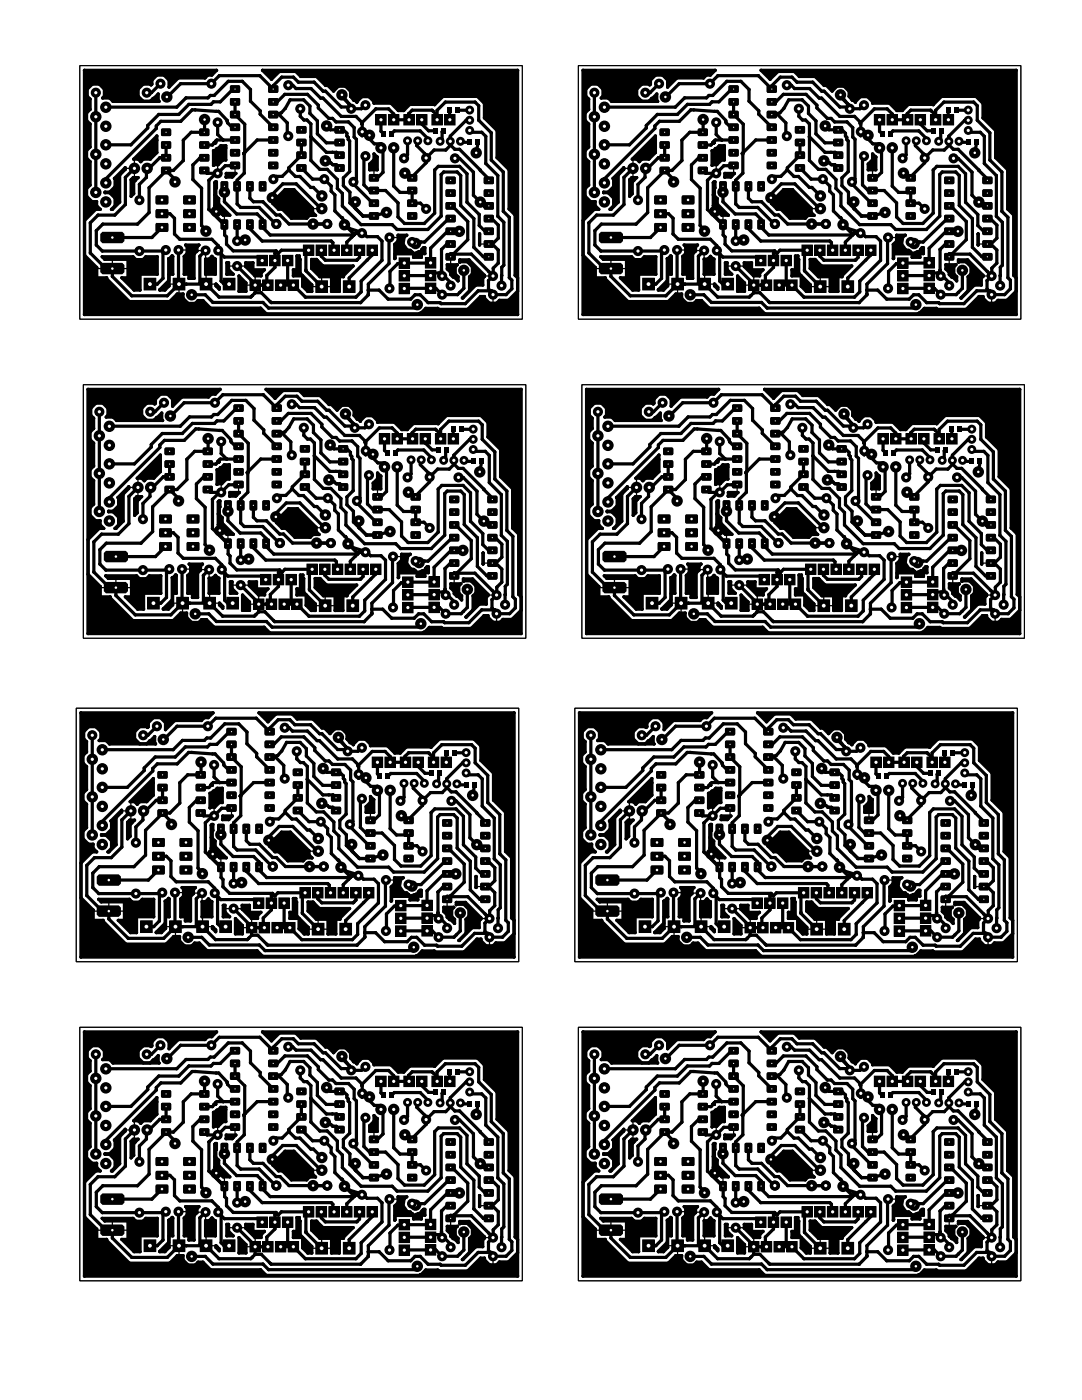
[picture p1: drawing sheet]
<svg xmlns="http://www.w3.org/2000/svg" width="216mm" height="279mm" viewBox="0 0 216 279" stroke-linecap="round" stroke-linejoin="round" font-family="sans-serif">
<g fill="#000">
<path d="M46 17.1h1.8l.1 .2v1.1l-.2 .1h-1.7l-.1-.3z" fill-rule="evenodd"/>
<path d="M53.6 17.1h1.8l.1 .2v1.1l-.2 .1h-1.7l-.1-.3z" fill-rule="evenodd"/>
<path d="M32.2 25.7h1.8l.2 .2-.1 1.1-.2 .2-1.6-.1-.2-.2z" fill-rule="evenodd"/>
<path d="M32.2 28.3l1.8-.1 .2 .3-.1 1.1-.2 .1h-1.6l-.2-.3z" fill-rule="evenodd"/>
<path d="M32.2 30.8h1.8l.2 .2-.1 1.1-.2 .1h-1.6l-.2-.3z" fill-rule="evenodd"/>
<path d="M32.2 33.4l1.8-.1 .2 .3-.1 1.1-.2 .1-1.6-.1-.2-.2z" fill-rule="evenodd"/>
<path d="M31.2 39.1h2.3l.1 .2-.1 1.4-.2 .1-2.1-.1-.2-.2v-1.2z" fill-rule="evenodd"/>
<path d="M36.7 39.1h2.2l.2 .2-.1 1.4-.2 .1-2.1-.1-.2-.2v-1.2z" fill-rule="evenodd"/>
<path d="M39.8 33.4l1.8-.1 .2 .3-.1 1.1-.2 .1-1.6-.1-.2-.2z" fill-rule="evenodd"/>
<path d="M39.8 30.8h1.8l.2 .2-.1 1.1-.2 .1h-1.6l-.2-.3z" fill-rule="evenodd"/>
<path d="M39.8 28.3l1.8-.1 .2 .3-.1 1.1-.2 .1h-1.6l-.2-.3z" fill-rule="evenodd"/>
<path d="M39.8 25.7h1.8l.2 .2-.1 1.1-.2 .2-1.6-.1-.2-.2z" fill-rule="evenodd"/>
<path d="M44.1 36.3l1.1-.1 .3 .1v1.7l-.1 .1-1.1 .1-.2-.1z" fill-rule="evenodd"/>
<path d="M46 19.7l1.8-.1 .1 .3v1.1l-.2 .1-1.7-.1-.1-.2z" fill-rule="evenodd"/>
<path d="M46 22.2h1.8l.1 .2v1.1l-.2 .1h-1.7l-.1-.3z" fill-rule="evenodd"/>
<path d="M46 24.7h1.8l.1 .2v1.1l-.2 .2-1.7-.1-.1-.2z" fill-rule="evenodd"/>
<path d="M46 27.3l1.8-.1 .1 .3v1.1l-.2 .1h-1.7l-.1-.3z" fill-rule="evenodd"/>
<path d="M46 29.8h1.8l.1 .2v1.1l-.2 .1h-1.7l-.1-.3z" fill-rule="evenodd"/>
<path d="M46 32.4l1.8-.1 .1 .3v1.1l-.2 .1-1.7-.1-.1-.2z" fill-rule="evenodd"/>
<path d="M46.6 36.3l1.2-.1 .2 .1 .1 1.7-.2 .1-1 .1-.3-.1z" fill-rule="evenodd"/>
<path d="M49.2 36.3l1.1-.1 .3 .1v1.7l-.1 .1-1.1 .1-.3-.1z" fill-rule="evenodd"/>
<path d="M51.7 36.3l1.2-.1 .2 .1 .1 1.7-.2 .1-1.1 .1-.2-.1z" fill-rule="evenodd"/>
<path d="M53.6 32.4l1.8-.1 .1 .3v1.1l-.2 .1-1.7-.1-.1-.2z" fill-rule="evenodd"/>
<path d="M53.6 29.8h1.8l.1 .2v1.1l-.2 .1h-1.7l-.1-.3z" fill-rule="evenodd"/>
<path d="M53.6 27.3l1.8-.1 .1 .3v1.1l-.2 .1h-1.7l-.1-.3z" fill-rule="evenodd"/>
<path d="M53.6 24.7h1.8l.1 .2v1.1l-.2 .2-1.7-.1-.1-.2z" fill-rule="evenodd"/>
<path d="M53.6 22.2h1.8l.1 .2v1.1l-.2 .1h-1.7l-.1-.3z" fill-rule="evenodd"/>
<path d="M53.6 19.7l1.8-.1 .1 .3v1.1l-.2 .1-1.7-.1-.1-.2z" fill-rule="evenodd"/>
<path d="M59.2 25.2h1.8l.2 .2-.1 1.1-.2 .2-1.6-.1-.2-.2z" fill-rule="evenodd"/>
<path d="M59.2 27.8l1.8-.1 .2 .3-.1 1.1-.2 .1h-1.6l-.2-.3z" fill-rule="evenodd"/>
<path d="M59.2 30.3h1.8l.2 .2-.1 1.1-.2 .1h-1.6l-.2-.3z" fill-rule="evenodd"/>
<path d="M59.2 32.9l1.8-.1 .2 .3-.1 1.1-.2 .1-1.6-.1-.2-.2z" fill-rule="evenodd"/>
<path d="M66.8 32.9l1.8-.1 .2 .3-.1 1.1-.2 .1-1.6-.1-.2-.2z" fill-rule="evenodd"/>
<path d="M66.8 30.3h1.8l.2 .2-.1 1.1-.2 .1h-1.6l-.2-.3z" fill-rule="evenodd"/>
<path d="M66.8 27.8l1.8-.1 .2 .3-.1 1.1-.2 .1h-1.6l-.2-.3z" fill-rule="evenodd"/>
<path d="M66.8 25.2h1.8l.2 .2-.1 1.1-.2 .2-1.6-.1-.2-.2z" fill-rule="evenodd"/>
<path d="M73.7 34.8h1.8l.1 .2v1.1l-.2 .1h-1.7l-.1-.3z" fill-rule="evenodd"/>
<path d="M73.7 37.4l1.8-.1 .1 .3v1.1l-.2 .1-1.7-.1-.1-.2z" fill-rule="evenodd"/>
<path d="M74.9 22.8h2.2v2.2h-2.2z" fill-rule="evenodd"/>
<path d="M76 26.2h1v1h-1z" fill-rule="evenodd"/>
<path d="M77.4 22.8h2.3v2.2h-2.3z" fill-rule="evenodd"/>
<path d="M77.6 26.2h1v1h-1z" fill-rule="evenodd"/>
<path d="M81.3 37.4l1.8-.1 .2 .3-.1 1.1-.2 .1-1.6-.1-.2-.2z" fill-rule="evenodd"/>
<path d="M81.3 34.8h1.8l.2 .2-.1 1.1-.2 .1h-1.6l-.2-.3z" fill-rule="evenodd"/>
<path d="M80.5 22.8h2.2v2.2h-2.2z" fill-rule="evenodd"/>
<path d="M83 22.8h2.3v2.2h-2.3z" fill-rule="evenodd"/>
<path d="M86.3 25.6h1v1h-1z" fill-rule="evenodd"/>
<path d="M86.1 22.8h2.2v2.2h-2.2z" fill-rule="evenodd"/>
<path d="M87.9 25.6h1v1h-1z" fill-rule="evenodd"/>
<path d="M89 35.3h1.8l.1 .2v1.1l-.2 .2-1.7-.1-.1-.2z" fill-rule="evenodd"/>
<path d="M89 37.9l1.8-.1 .1 .3v1.1l-.2 .1h-1.7l-.1-.3z" fill-rule="evenodd"/>
<path d="M89.2 21.5h1v1h-1z" fill-rule="evenodd"/>
<path d="M88.6 22.8h2.3v2.2h-2.3z" fill-rule="evenodd"/>
<path d="M90.8 21.5h1v1h-1z" fill-rule="evenodd"/>
<path d="M93.2 27.9h1v1h-1z" fill-rule="evenodd"/>
<path d="M94.8 27.9h1v1h-1z" fill-rule="evenodd"/>
<path d="M96.6 37.9l1.8-.1 .2 .3-.1 1.1-.2 .1h-1.6l-.2-.3z" fill-rule="evenodd"/>
<path d="M96.6 35.3h1.8l.2 .2-.1 1.1-.2 .2-1.6-.1-.2-.2z" fill-rule="evenodd"/>
<path d="M20.4 46.3h4l.4 .4v1.4l-.4 .4h-4l-.4-.4v-1.4z" fill-rule="evenodd"/>
<path d="M20.4 52.5h4l.4 .4v1.4l-.4 .4h-4l-.4-.4v-1.4z" fill-rule="evenodd"/>
<path d="M28.7 55.5h2.5l-.1 2.5-2.4-.1z" fill-rule="evenodd"/>
<path d="M31.2 41.8h2.3l.1 .3-.1 1.3-.2 .1h-2.1l-.2-.3v-1.1z" fill-rule="evenodd"/>
<path d="M31.2 44.6h2.3l.1 .2-.1 1.4-.2 .1-2.1-.1-.2-.2v-1.2z" fill-rule="evenodd"/>
<path d="M34.5 55.5h2.5l-.1 2.5-2.4-.1z" fill-rule="evenodd"/>
<path d="M36.7 41.8h2.2l.2 .3-.1 1.3-.2 .1h-2.1l-.2-.3v-1.1z" fill-rule="evenodd"/>
<path d="M36.7 44.6h2.2l.2 .2-.1 1.4-.2 .1-2.1-.1-.2-.2v-1.2z" fill-rule="evenodd"/>
<path d="M39.9 55.5h2.5l-.1 2.5-2.4-.1z" fill-rule="evenodd"/>
<path d="M44.1 43.9l1.1-.1 .3 .1v1.7l-.1 .2h-1.1l-.2-.1z" fill-rule="evenodd"/>
<path d="M46.6 43.9l1.2-.1 .2 .1 .1 1.7-.2 .2h-1l-.3-.1z" fill-rule="evenodd"/>
<path d="M44.5 55.5h2.5l-.1 2.5-2.4-.1z" fill-rule="evenodd"/>
<path d="M49.2 43.9l1.1-.1 .3 .1v1.7l-.1 .2h-1.1l-.3-.1z" fill-rule="evenodd"/>
<path d="M51.2 50.9h2.2v2.2h-2.2z" fill-rule="evenodd"/>
<path d="M51.7 43.9l1.2-.1 .2 .1 .1 1.7-.2 .2h-1.1l-.2-.1z" fill-rule="evenodd"/>
<path d="M49.8 55.8h2.2v2.2h-2.2z" fill-rule="evenodd"/>
<path d="M53.7 50.9h2.3v2.2h-2.3z" fill-rule="evenodd"/>
<path d="M52.3 55.8h2.3v2.2h-2.3z" fill-rule="evenodd"/>
<path d="M56.3 50.9h2.2v2.2h-2.2z" fill-rule="evenodd"/>
<path d="M54.9 55.8h2.2v2.2h-2.2z" fill-rule="evenodd"/>
<path d="M57.4 55.8h2.2v2.2h-2.2z" fill-rule="evenodd"/>
<path d="M60.5 48.8h2.2v2.3h-2.2z" fill-rule="evenodd"/>
<path d="M63 56h2.4v2.5l-2.5-.1z" fill-rule="evenodd"/>
<path d="M63 48.8h2.2v2.3h-2.2z" fill-rule="evenodd"/>
<path d="M65.5 48.8h2.3v2.3h-2.3z" fill-rule="evenodd"/>
<path d="M68.5 56h2.4v2.5l-2.5-.1z" fill-rule="evenodd"/>
<path d="M68.1 48.8h2.2v2.3h-2.2z" fill-rule="evenodd"/>
<path d="M70.6 48.8h2.2v2.3h-2.2z" fill-rule="evenodd"/>
<path d="M73.7 39.9h1.8l.1 .2v1.1l-.2 .1h-1.7l-.1-.3z" fill-rule="evenodd"/>
<path d="M73.7 42.4h1.8l.1 .2v1.1l-.2 .2-1.7-.1-.1-.2z" fill-rule="evenodd"/>
<path d="M73.2 48.8h2.2v2.3h-2.2z" fill-rule="evenodd"/>
<path d="M81.3 42.4h1.8l.2 .2-.1 1.1-.2 .2-1.6-.1-.2-.2z" fill-rule="evenodd"/>
<path d="M81.3 39.9h1.8l.2 .2-.1 1.1-.2 .1h-1.6l-.2-.3z" fill-rule="evenodd"/>
<path d="M79.6 51.4h2.2v2.2h-2.2z" fill-rule="evenodd"/>
<path d="M79.6 53.9h2.2v2.3h-2.2z" fill-rule="evenodd"/>
<path d="M79.6 56.5h2.2v2.2h-2.2z" fill-rule="evenodd"/>
<path d="M84.8 51.4h2.2v2.2h-2.2z" fill-rule="evenodd"/>
<path d="M84.8 53.9h2.2v2.2h-2.2z" fill-rule="evenodd"/>
<path d="M84.8 56.4h2.2v2.3h-2.2z" fill-rule="evenodd"/>
<path d="M89 40.4h1.8l.1 .2v1.1l-.2 .1h-1.7l-.1-.3z" fill-rule="evenodd"/>
<path d="M89 43l1.8-.1 .1 .3v1.1l-.2 .1-1.7-.1-.1-.2z" fill-rule="evenodd"/>
<path d="M89 45.5h1.8l.1 .2v1.1l-.2 .1h-1.7l-.1-.3z" fill-rule="evenodd"/>
<path d="M89 48h1.8l.1 .2v1.1l-.2 .2-1.7-.1-.1-.2z" fill-rule="evenodd"/>
<path d="M89 50.6l1.8-.1 .1 .3v1.1l-.2 .1h-1.7l-.1-.3z" fill-rule="evenodd"/>
<path d="M96.6 50.6l1.8-.1 .2 .3-.1 1.1-.2 .1h-1.6l-.2-.3z" fill-rule="evenodd"/>
<path d="M96.6 48h1.8l.2 .2-.1 1.1-.2 .2-1.6-.1-.2-.2z" fill-rule="evenodd"/>
<path d="M96.6 45.5h1.8l.2 .2-.1 1.1-.2 .1h-1.6l-.2-.3z" fill-rule="evenodd"/>
<path d="M96.6 43l1.8-.1 .2 .3-.1 1.1-.2 .1-1.6-.1-.2-.2z" fill-rule="evenodd"/>
<path d="M96.6 40.4h1.8l.2 .2-.1 1.1-.2 .1h-1.6l-.2-.3z" fill-rule="evenodd"/>
<circle cx="19.1" cy="18.5" r="1.01"/>
<circle cx="29.3" cy="18.5" r="1.01"/>
<circle cx="30.2" cy="18.5" r=".32"/>
<circle cx="32" cy="16.7" r="1.01"/>
<circle cx="33.3" cy="19.4" r="1.14"/>
<circle cx="33.4" cy="19.4" r=".32"/>
<circle cx="36" cy="16.7" r=".32"/>
<circle cx="37.1" cy="19.5" r=".32"/>
<circle cx="41.5" cy="19.5" r=".32"/>
<circle cx="42" cy="19.1" r=".32"/>
<circle cx="42.2" cy="16.7" r="1.01"/>
<circle cx="42.2" cy="16.7" r=".32"/>
<circle cx="42.7" cy="19.1" r=".32"/>
<circle cx="43.8" cy="15.1" r=".32"/>
<circle cx="45.5" cy="16.2" r=".32"/>
<circle cx="46.3" cy="18" r=".32"/>
<circle cx="48.3" cy="16.2" r=".32"/>
<circle cx="50" cy="17.9" r=".32"/>
<circle cx="51.8" cy="15.1" r=".32"/>
<circle cx="54.5" cy="17.1" r=".32"/>
<circle cx="56.2" cy="15.4" r=".32"/>
<circle cx="56.8" cy="18.8" r=".32"/>
<circle cx="57.5" cy="17" r="1.01"/>
<circle cx="57.9" cy="19.9" r=".32"/>
<circle cx="58.4" cy="17" r=".32"/>
<circle cx="58.5" cy="15.4" r=".32"/>
<circle cx="59.1" cy="17.7" r=".32"/>
<circle cx="59.5" cy="16.4" r=".32"/>
<circle cx="60.6" cy="19.9" r=".32"/>
<circle cx="61.3" cy="18.8" r=".32"/>
<circle cx="62.1" cy="17.7" r=".32"/>
<circle cx="62.7" cy="16.4" r=".32"/>
<circle cx="64" cy="19.6" r=".32"/>
<circle cx="64.4" cy="19.6" r=".32"/>
<circle cx="64.5" cy="18.2" r=".32"/>
<circle cx="64.9" cy="18.2" r=".32"/>
<circle cx="68.1" cy="19.2" r=".32"/>
<circle cx="68.2" cy="18.9" r="1.14"/>
<circle cx="19.1" cy="30.8" r="1.14"/>
<circle cx="19.1" cy="23.3" r="1.14"/>
<circle cx="19.1" cy="38.4" r="1.14"/>
<circle cx="19.1" cy="30.9" r=".32"/>
<circle cx="19.2" cy="31" r=".32"/>
<circle cx="21.1" cy="21.4" r="1.14"/>
<circle cx="21.1" cy="25.2" r="1.14"/>
<circle cx="21.1" cy="36.5" r="1.14"/>
<circle cx="21.1" cy="32.7" r="1.14"/>
<circle cx="21.1" cy="28.9" r="1.14"/>
<circle cx="21.1" cy="21.4" r=".32"/>
<circle cx="21.1" cy="35.7" r=".32"/>
<circle cx="25" cy="35.4" r=".32"/>
<circle cx="26.1" cy="28.9" r=".32"/>
<circle cx="26.8" cy="33.6" r="1.14"/>
<circle cx="27.8" cy="39.9" r="1.01"/>
<circle cx="27.8" cy="36.8" r=".32"/>
<circle cx="29.2" cy="33.9" r=".32"/>
<circle cx="29.2" cy="35.4" r=".32"/>
<circle cx="29.4" cy="33.6" r="1.14"/>
<circle cx="29.4" cy="34" r=".32"/>
<circle cx="29.4" cy="33.9" r=".32"/>
<circle cx="29.5" cy="33.9" r=".32"/>
<circle cx="29.5" cy="33.7" r=".32"/>
<circle cx="29.5" cy="25.5" r=".32"/>
<circle cx="29.5" cy="25" r=".32"/>
<circle cx="29.7" cy="37.5" r=".32"/>
<circle cx="31.2" cy="25.6" r=".32"/>
<circle cx="31.2" cy="25.1" r=".32"/>
<circle cx="31.7" cy="22.8" r=".32"/>
<circle cx="31.9" cy="31.5" r=".32"/>
<circle cx="32.1" cy="24.2" r=".32"/>
<circle cx="33.2" cy="34.1" r=".32"/>
<circle cx="33.2" cy="34" r=".32"/>
<circle cx="33.3" cy="34" r=".32"/>
<circle cx="33.4" cy="34" r=".32"/>
<circle cx="34.6" cy="34" r=".32"/>
<circle cx="34.9" cy="36.3" r="1.14"/>
<circle cx="34.9" cy="35.8" r=".32"/>
<circle cx="35.3" cy="21.4" r=".32"/>
<circle cx="35.7" cy="22.8" r=".32"/>
<circle cx="36.1" cy="24.2" r=".32"/>
<circle cx="36.6" cy="28" r=".32"/>
<circle cx="36.6" cy="32" r=".32"/>
<circle cx="37.7" cy="20.8" r=".32"/>
<circle cx="38.1" cy="26.4" r=".32"/>
<circle cx="38.3" cy="21.9" r=".32"/>
<circle cx="38.5" cy="35.8" r=".32"/>
<circle cx="38.5" cy="32.9" r=".32"/>
<circle cx="38.9" cy="21.9" r=".32"/>
<circle cx="39.9" cy="31.5" r=".32"/>
<circle cx="40.2" cy="37.6" r=".32"/>
<circle cx="40.8" cy="23.9" r="1.14"/>
<circle cx="40.8" cy="26.3" r=".32"/>
<circle cx="41" cy="28.9" r=".32"/>
<circle cx="41.3" cy="34.6" r=".32"/>
<circle cx="41.7" cy="36" r=".32"/>
<circle cx="42.1" cy="20.8" r=".32"/>
<circle cx="42.4" cy="28.9" r=".32"/>
<circle cx="42.6" cy="20.3" r=".32"/>
<circle cx="42.7" cy="28.5" r=".32"/>
<circle cx="42.8" cy="28.5" r=".32"/>
<circle cx="43" cy="28.5" r=".32"/>
<circle cx="43" cy="28.2" r=".32"/>
<circle cx="43.1" cy="34.6" r=".32"/>
<circle cx="43.1" cy="22.2" r=".32"/>
<circle cx="43.2" cy="34.6" r=".32"/>
<circle cx="43.3" cy="27.9" r=".32"/>
<circle cx="43.4" cy="24.4" r="1.01"/>
<circle cx="43.4" cy="34.6" r="1.01"/>
<circle cx="43.4" cy="26.8" r=".32"/>
<circle cx="43.6" cy="22.2" r=".32"/>
<circle cx="44" cy="20.3" r=".32"/>
<circle cx="44.5" cy="27.9" r=".32"/>
<circle cx="44.8" cy="38.4" r="1.14"/>
<circle cx="44.8" cy="38.4" r=".51"/>
<circle cx="44.8" cy="38.4" r=".38"/>
<circle cx="44.8" cy="37.2" r=".32"/>
<circle cx="44.9" cy="33.1" r=".32"/>
<circle cx="45.3" cy="24.2" r=".32"/>
<circle cx="45.3" cy="24" r=".32"/>
<circle cx="45.4" cy="24.5" r=".32"/>
<circle cx="45.9" cy="33.1" r=".32"/>
<circle cx="46.3" cy="25.4" r=".32"/>
<circle cx="47.3" cy="36" r=".32"/>
<circle cx="48.6" cy="30.6" r=".32"/>
<circle cx="48.7" cy="30.8" r=".32"/>
<circle cx="48.7" cy="34.6" r=".32"/>
<circle cx="48.8" cy="30.4" r=".32"/>
<circle cx="48.8" cy="24.8" r=".32"/>
<circle cx="49.9" cy="39.6" r=".32"/>
<circle cx="50" cy="20.2" r=".32"/>
<circle cx="51.3" cy="27.9" r=".32"/>
<circle cx="51.9" cy="22.8" r=".32"/>
<circle cx="51.9" cy="22.1" r=".32"/>
<circle cx="54.3" cy="39.5" r="1.14"/>
<circle cx="54.3" cy="38.8" r=".32"/>
<circle cx="54.5" cy="22.6" r=".32"/>
<circle cx="54.5" cy="35.8" r="1.01"/>
<circle cx="54.7" cy="22.6" r=".32"/>
<circle cx="54.7" cy="22.7" r=".32"/>
<circle cx="54.8" cy="22.9" r=".32"/>
<circle cx="54.9" cy="22.8" r=".32"/>
<circle cx="55.1" cy="35.2" r=".32"/>
<circle cx="55.3" cy="20.3" r=".32"/>
<circle cx="55.6" cy="22.8" r=".32"/>
<circle cx="56.1" cy="22.5" r=".32"/>
<circle cx="56.3" cy="35.2" r=".32"/>
<circle cx="56.4" cy="36.7" r=".32"/>
<circle cx="56.9" cy="21.6" r=".32"/>
<circle cx="57.3" cy="27" r=".32"/>
<circle cx="57.3" cy="24.5" r=".32"/>
<circle cx="57.5" cy="27.2" r="1.01"/>
<circle cx="57.6" cy="33.9" r=".32"/>
<circle cx="57.6" cy="33.5" r=".32"/>
<circle cx="58.9" cy="35.2" r=".32"/>
<circle cx="59.1" cy="36.7" r=".32"/>
<circle cx="59.8" cy="35.2" r=".32"/>
<circle cx="59.9" cy="21.7" r="1.01"/>
<circle cx="59.9" cy="23.2" r=".32"/>
<circle cx="60.6" cy="24" r=".32"/>
<circle cx="61.2" cy="24" r=".32"/>
<circle cx="61.8" cy="21.2" r=".32"/>
<circle cx="61.8" cy="22.6" r=".32"/>
<circle cx="62" cy="37.4" r=".32"/>
<circle cx="62" cy="24.7" r=".32"/>
<circle cx="62" cy="27.3" r=".32"/>
<circle cx="62" cy="32" r=".32"/>
<circle cx="62.4" cy="35.8" r=".32"/>
<circle cx="62.5" cy="37.4" r=".32"/>
<circle cx="63.3" cy="26.7" r=".32"/>
<circle cx="63.3" cy="24.1" r=".32"/>
<circle cx="63.5" cy="21.5" r=".32"/>
<circle cx="63.5" cy="21" r=".32"/>
<circle cx="63.8" cy="33.8" r=".32"/>
<circle cx="64.2" cy="39.1" r="1.14"/>
<circle cx="64.7" cy="35.8" r="1.01"/>
<circle cx="64.9" cy="32.1" r="1.14"/>
<circle cx="65.1" cy="28.5" r=".32"/>
<circle cx="65.1" cy="30.4" r=".32"/>
<circle cx="65.2" cy="25.1" r="1.14"/>
<circle cx="65.3" cy="33.8" r=".32"/>
<circle cx="65.3" cy="32.5" r=".32"/>
<circle cx="65.6" cy="23.6" r=".32"/>
<circle cx="65.9" cy="25.9" r=".32"/>
<circle cx="66" cy="32.5" r=".32"/>
<circle cx="66.1" cy="37.1" r=".32"/>
<circle cx="66.1" cy="38.2" r=".32"/>
<circle cx="66.3" cy="30.4" r=".32"/>
<circle cx="66.3" cy="23.6" r=".32"/>
<circle cx="66.4" cy="32.9" r=".32"/>
<circle cx="66.6" cy="32.9" r=".32"/>
<circle cx="66.8" cy="38.9" r=".32"/>
<circle cx="67" cy="24.3" r=".32"/>
<circle cx="67.1" cy="32.9" r=".32"/>
<circle cx="67.2" cy="30.4" r=".32"/>
<circle cx="67.3" cy="35.8" r=".32"/>
<circle cx="67.3" cy="37.6" r=".32"/>
<circle cx="67.6" cy="31" r=".32"/>
<circle cx="67.7" cy="28.5" r=".32"/>
<circle cx="67.7" cy="31" r=".32"/>
<circle cx="68.1" cy="23.2" r=".32"/>
<circle cx="68.1" cy="21.4" r=".32"/>
<circle cx="68.3" cy="38.6" r=".32"/>
<circle cx="68.5" cy="25.9" r=".32"/>
<circle cx="68.5" cy="35.5" r=".32"/>
<circle cx="68.5" cy="37.1" r=".32"/>
<circle cx="69.2" cy="27.1" r=".32"/>
<circle cx="69.2" cy="26.6" r=".32"/>
<circle cx="69.5" cy="27.4" r=".32"/>
<circle cx="69.5" cy="27.8" r=".32"/>
<circle cx="69.5" cy="24.3" r=".32"/>
<circle cx="69.6" cy="21.4" r=".32"/>
<circle cx="69.7" cy="20.8" r=".32"/>
<circle cx="69.8" cy="28.1" r=".32"/>
<circle cx="69.8" cy="34.3" r=".32"/>
<circle cx="69.8" cy="21.5" r=".32"/>
<circle cx="69.8" cy="21.4" r=".32"/>
<circle cx="69.8" cy="38.4" r=".32"/>
<circle cx="70" cy="21.4" r=".32"/>
<circle cx="70" cy="21.7" r=".32"/>
<circle cx="70" cy="21.5" r=".32"/>
<circle cx="70.1" cy="21.7" r="1.01"/>
<circle cx="70.1" cy="21.3" r=".32"/>
<circle cx="70.1" cy="21.2" r=".32"/>
<circle cx="70.5" cy="36.3" r="1.01"/>
<circle cx="70.5" cy="36.7" r=".32"/>
<circle cx="70.7" cy="27.4" r=".32"/>
<circle cx="70.7" cy="25.5" r=".32"/>
<circle cx="71" cy="23.2" r=".32"/>
<circle cx="71.1" cy="27.8" r=".32"/>
<circle cx="71.1" cy="35.7" r=".32"/>
<circle cx="72.1" cy="21.7" r=".32"/>
<circle cx="72.2" cy="24.5" r=".32"/>
<circle cx="72.2" cy="24.4" r=".32"/>
<circle cx="72.2" cy="24.7" r=".32"/>
<circle cx="72.3" cy="26.3" r="1.01"/>
<circle cx="72.3" cy="27.1" r=".32"/>
<circle cx="72.3" cy="24.7" r=".32"/>
<circle cx="72.3" cy="25.9" r=".32"/>
<circle cx="72.6" cy="36.9" r=".32"/>
<circle cx="72.6" cy="31.5" r=".32"/>
<circle cx="72.9" cy="31.2" r="1.01"/>
<circle cx="72.9" cy="21" r="1.01"/>
<circle cx="72.9" cy="20.9" r=".32"/>
<circle cx="73" cy="26.3" r=".32"/>
<circle cx="73.7" cy="27" r="1.14"/>
<circle cx="73.7" cy="38" r=".32"/>
<circle cx="74.7" cy="28.7" r=".32"/>
<circle cx="75" cy="21.7" r=".32"/>
<circle cx="75.3" cy="35.5" r=".32"/>
<circle cx="76" cy="29.5" r="1.14"/>
<circle cx="76" cy="26.2" r=".32"/>
<circle cx="76" cy="28.7" r=".32"/>
<circle cx="76.4" cy="29.9" r=".32"/>
<circle cx="76.4" cy="34.4" r=".32"/>
<circle cx="76.9" cy="38" r=".32"/>
<circle cx="77.5" cy="21.7" r=".32"/>
<circle cx="78.6" cy="29.5" r="1.14"/>
<circle cx="78.6" cy="37.1" r=".32"/>
<circle cx="78.6" cy="22.8" r=".32"/>
<circle cx="78.7" cy="26.1" r=".32"/>
<circle cx="79.8" cy="38.4" r=".32"/>
<circle cx="80.6" cy="31.6" r="1.01"/>
<circle cx="80.8" cy="34.6" r="1.14"/>
<circle cx="81.3" cy="28.1" r=".89"/>
<circle cx="81.3" cy="30.9" r=".32"/>
<circle cx="81.3" cy="34.6" r=".32"/>
<circle cx="81.5" cy="22.7" r=".32"/>
<circle cx="81.5" cy="23.9" r=".32"/>
<circle cx="81.9" cy="38.4" r=".32"/>
<circle cx="82" cy="35.5" r=".32"/>
<circle cx="82.1" cy="35.4" r=".32"/>
<circle cx="82.2" cy="22" r=".32"/>
<circle cx="83.2" cy="28.1" r=".32"/>
<circle cx="83.2" cy="29.1" r=".32"/>
<circle cx="83.3" cy="28.1" r=".89"/>
<circle cx="83.8" cy="26.1" r=".32"/>
<circle cx="84.2" cy="24.7" r=".32"/>
<circle cx="84.7" cy="30.6" r=".32"/>
<circle cx="85" cy="31.5" r="1.01"/>
<circle cx="85" cy="32.5" r=".32"/>
<circle cx="85.3" cy="27.6" r=".32"/>
<circle cx="85.4" cy="28.1" r=".89"/>
<circle cx="85.5" cy="26.1" r=".32"/>
<circle cx="86.2" cy="22" r=".32"/>
<circle cx="86.4" cy="22.2" r=".32"/>
<circle cx="86.6" cy="29.9" r=".32"/>
<circle cx="86.7" cy="33.9" r=".32"/>
<circle cx="87.2" cy="23" r=".32"/>
<circle cx="87.2" cy="22" r=".32"/>
<circle cx="87.5" cy="33.2" r=".32"/>
<circle cx="87.8" cy="28.2" r=".89"/>
<circle cx="88" cy="34.8" r=".32"/>
<circle cx="88.2" cy="26.3" r=".32"/>
<circle cx="88.2" cy="27.8" r=".32"/>
<circle cx="88.5" cy="34.3" r=".32"/>
<circle cx="88.9" cy="20.4" r=".32"/>
<circle cx="88.9" cy="29.9" r=".32"/>
<circle cx="89.7" cy="23.9" r=".32"/>
<circle cx="89.8" cy="28.2" r=".89"/>
<circle cx="89.8" cy="28.9" r=".32"/>
<circle cx="89.8" cy="29" r=".32"/>
<circle cx="89.8" cy="27.2" r=".32"/>
<circle cx="89.8" cy="27.4" r=".32"/>
<circle cx="90.7" cy="29.8" r=".32"/>
<circle cx="90.8" cy="31.6" r="1.01"/>
<circle cx="91.2" cy="34.3" r=".32"/>
<circle cx="91.7" cy="29.8" r=".32"/>
<circle cx="91.7" cy="33.2" r=".32"/>
<circle cx="91.7" cy="31.6" r=".32"/>
<circle cx="91.9" cy="28.2" r=".89"/>
<circle cx="91.9" cy="28.4" r=".32"/>
<circle cx="91.9" cy="35" r=".32"/>
<circle cx="93" cy="24" r=".32"/>
<circle cx="93.2" cy="34.7" r=".32"/>
<circle cx="93.7" cy="22" r=".32"/>
<circle cx="93.7" cy="22" r=".89"/>
<circle cx="93.7" cy="26" r=".89"/>
<circle cx="93.7" cy="24" r=".89"/>
<circle cx="94.1" cy="26.4" r=".32"/>
<circle cx="94.5" cy="39" r=".32"/>
<circle cx="94.5" cy="34.4" r=".32"/>
<circle cx="94.8" cy="20.4" r=".32"/>
<circle cx="95" cy="30.5" r="1.14"/>
<circle cx="95.4" cy="28.5" r=".32"/>
<circle cx="95.5" cy="21.1" r=".32"/>
<circle cx="95.5" cy="24" r=".32"/>
<circle cx="95.8" cy="33.9" r=".32"/>
<circle cx="95.8" cy="34" r=".32"/>
<circle cx="96.1" cy="26.4" r=".32"/>
<circle cx="96.9" cy="32.6" r=".32"/>
<circle cx="96.9" cy="27.2" r=".32"/>
<circle cx="97.5" cy="35.7" r=".32"/>
<circle cx="98" cy="31.9" r=".32"/>
<circle cx="98" cy="26.5" r=".32"/>
<circle cx="99.3" cy="35" r=".32"/>
<circle cx="100.4" cy="34.3" r=".32"/>
<circle cx="18" cy="44.5" r=".32"/>
<circle cx="18" cy="50.5" r=".32"/>
<circle cx="19.2" cy="46" r=".32"/>
<circle cx="19.2" cy="48.9" r=".32"/>
<circle cx="19.6" cy="42.9" r=".32"/>
<circle cx="20.4" cy="50.1" r=".32"/>
<circle cx="20.5" cy="44.7" r=".32"/>
<circle cx="21.1" cy="40.3" r="1.14"/>
<circle cx="21.1" cy="53.6" r=".32"/>
<circle cx="22.4" cy="55.2" r=".32"/>
<circle cx="22.9" cy="42.9" r=".32"/>
<circle cx="25" cy="40.8" r=".32"/>
<circle cx="26.3" cy="59" r=".32"/>
<circle cx="27.4" cy="44.7" r=".32"/>
<circle cx="27.8" cy="50.1" r="1.01"/>
<circle cx="29.7" cy="42.4" r=".32"/>
<circle cx="30.3" cy="47.4" r=".32"/>
<circle cx="31.4" cy="56.7" r=".32"/>
<circle cx="32.5" cy="55.6" r=".32"/>
<circle cx="32.5" cy="50.5" r=".32"/>
<circle cx="32.9" cy="50.1" r=".32"/>
<circle cx="33.1" cy="49.9" r="1.01"/>
<circle cx="33.4" cy="59" r=".32"/>
<circle cx="33.9" cy="42.7" r=".32"/>
<circle cx="34.8" cy="46.7" r=".32"/>
<circle cx="34.8" cy="43.6" r=".32"/>
<circle cx="35.6" cy="49.9" r="1.01"/>
<circle cx="35.6" cy="56.1" r=".32"/>
<circle cx="35.9" cy="47.8" r=".32"/>
<circle cx="36.2" cy="56.7" r=".32"/>
<circle cx="37.2" cy="56.7" r=".32"/>
<circle cx="38.2" cy="58.8" r="1.14"/>
<circle cx="39.9" cy="56.5" r=".32"/>
<circle cx="39.9" cy="51.1" r=".32"/>
<circle cx="40.1" cy="56.7" r=".32"/>
<circle cx="40.2" cy="45" r=".32"/>
<circle cx="40.5" cy="56.7" r=".32"/>
<circle cx="41" cy="58.8" r=".32"/>
<circle cx="41" cy="50" r="1.01"/>
<circle cx="41.1" cy="46.1" r="1.14"/>
<circle cx="41.1" cy="45.9" r=".32"/>
<circle cx="41.7" cy="41.8" r=".32"/>
<circle cx="42.3" cy="47.8" r=".32"/>
<circle cx="43.1" cy="42.2" r="1.14"/>
<circle cx="43.1" cy="43.2" r=".32"/>
<circle cx="43.6" cy="50" r="1.01"/>
<circle cx="43.6" cy="49" r=".32"/>
<circle cx="43.6" cy="50.1" r=".32"/>
<circle cx="43.7" cy="59.3" r=".32"/>
<circle cx="44.1" cy="56.1" r=".32"/>
<circle cx="44.1" cy="50.7" r=".32"/>
<circle cx="44.7" cy="44.8" r=".32"/>
<circle cx="44.7" cy="56.7" r=".32"/>
<circle cx="44.8" cy="51.3" r=".32"/>
<circle cx="44.8" cy="40.3" r=".32"/>
<circle cx="44.8" cy="44.8" r=".32"/>
<circle cx="44.8" cy="46.9" r=".32"/>
<circle cx="45.2" cy="48.7" r=".32"/>
<circle cx="45.2" cy="47.3" r=".32"/>
<circle cx="46.5" cy="50.1" r=".32"/>
<circle cx="47.2" cy="42.7" r=".32"/>
<circle cx="47.3" cy="48.1" r="1.01"/>
<circle cx="47.3" cy="53.1" r="1.01"/>
<circle cx="47.3" cy="40.7" r=".32"/>
<circle cx="48" cy="41.4" r=".32"/>
<circle cx="48.7" cy="48.1" r=".32"/>
<circle cx="48.9" cy="47.9" r="1.14"/>
<circle cx="49.9" cy="45.6" r=".32"/>
<circle cx="50" cy="59.3" r=".32"/>
<circle cx="50.3" cy="59" r=".32"/>
<circle cx="50.6" cy="40.3" r=".32"/>
<circle cx="50.9" cy="58.4" r=".32"/>
<circle cx="51.1" cy="56.9" r=".32"/>
<circle cx="51.2" cy="56.9" r=".32"/>
<circle cx="51.3" cy="42.7" r=".32"/>
<circle cx="51.6" cy="51.3" r=".32"/>
<circle cx="51.7" cy="41.4" r=".32"/>
<circle cx="51.8" cy="56.9" r=".32"/>
<circle cx="52.1" cy="58.4" r=".32"/>
<circle cx="52.3" cy="48.1" r=".32"/>
<circle cx="52.4" cy="56.9" r=".32"/>
<circle cx="52.4" cy="45.4" r=".32"/>
<circle cx="52.4" cy="43.8" r=".32"/>
<circle cx="52.5" cy="40.3" r=".32"/>
<circle cx="53.2" cy="56.9" r=".32"/>
<circle cx="53.2" cy="55" r=".32"/>
<circle cx="53.2" cy="56.8" r=".32"/>
<circle cx="53.9" cy="46.9" r=".32"/>
<circle cx="54.9" cy="53.4" r=".32"/>
<circle cx="54.9" cy="50.5" r=".32"/>
<circle cx="54.9" cy="44.6" r=".32"/>
<circle cx="55" cy="44.6" r=".32"/>
<circle cx="55.1" cy="50.1" r=".32"/>
<circle cx="55.1" cy="42.9" r=".32"/>
<circle cx="55.1" cy="44.7" r="1.01"/>
<circle cx="55.1" cy="44.7" r=".32"/>
<circle cx="55.2" cy="44.7" r="1.01"/>
<circle cx="55.6" cy="50.5" r=".32"/>
<circle cx="55.9" cy="42.9" r=".32"/>
<circle cx="56.1" cy="49.9" r=".32"/>
<circle cx="57.4" cy="56.5" r=".32"/>
<circle cx="57.7" cy="44.7" r=".32"/>
<circle cx="57.8" cy="56.9" r=".32"/>
<circle cx="57.9" cy="56.9" r=".32"/>
<circle cx="58.1" cy="56.9" r=".32"/>
<circle cx="60.9" cy="59.3" r=".32"/>
<circle cx="61" cy="53.9" r=".32"/>
<circle cx="61" cy="54.1" r=".32"/>
<circle cx="61" cy="50.3" r=".32"/>
<circle cx="61.4" cy="49.9" r=".32"/>
<circle cx="61.5" cy="49.9" r=".32"/>
<circle cx="62.5" cy="44.7" r="1.14"/>
<circle cx="64.1" cy="51.1" r=".32"/>
<circle cx="64.2" cy="41.6" r="1.14"/>
<circle cx="64.2" cy="41.8" r=".32"/>
<circle cx="64.9" cy="51.9" r=".32"/>
<circle cx="65.2" cy="44.7" r=".32"/>
<circle cx="65.3" cy="44.7" r="1.01"/>
<circle cx="65.3" cy="44.7" r=".32"/>
<circle cx="66.1" cy="48.1" r=".32"/>
<circle cx="66.4" cy="49.7" r=".32"/>
<circle cx="66.4" cy="48.4" r=".32"/>
<circle cx="66.8" cy="42.1" r=".32"/>
<circle cx="68.2" cy="43.4" r=".32"/>
<circle cx="68.3" cy="43.4" r=".32"/>
<circle cx="68.3" cy="41.1" r=".32"/>
<circle cx="68.7" cy="44.9" r="1.14"/>
<circle cx="69.2" cy="48.3" r=".32"/>
<circle cx="69.7" cy="55.5" r=".32"/>
<circle cx="69.7" cy="45.6" r=".32"/>
<circle cx="69.8" cy="40.5" r=".32"/>
<circle cx="70.2" cy="47.3" r=".32"/>
<circle cx="70.4" cy="46.5" r=".32"/>
<circle cx="70.6" cy="46.9" r=".32"/>
<circle cx="70.8" cy="46.7" r=".32"/>
<circle cx="70.9" cy="40.3" r="1.14"/>
<circle cx="70.9" cy="41.6" r=".32"/>
<circle cx="71" cy="46.5" r=".32"/>
<circle cx="71" cy="59.3" r=".32"/>
<circle cx="71.1" cy="41.8" r=".32"/>
<circle cx="71.2" cy="51.9" r=".32"/>
<circle cx="71.2" cy="46.3" r=".32"/>
<circle cx="71.3" cy="51.8" r=".32"/>
<circle cx="71.4" cy="46.5" r=".32"/>
<circle cx="71.5" cy="46.6" r=".32"/>
<circle cx="71.7" cy="51.4" r=".32"/>
<circle cx="71.8" cy="46.6" r=".32"/>
<circle cx="71.9" cy="46.5" r=".32"/>
<circle cx="72" cy="46.3" r=".32"/>
<circle cx="72" cy="44.8" r=".32"/>
<circle cx="72.1" cy="46.4" r=".32"/>
<circle cx="72.1" cy="46.3" r=".32"/>
<circle cx="72.1" cy="56.1" r=".32"/>
<circle cx="72.1" cy="58.3" r=".32"/>
<circle cx="72.2" cy="46.5" r="1.01"/>
<circle cx="72.3" cy="46.1" r=".32"/>
<circle cx="72.3" cy="46.3" r=".32"/>
<circle cx="72.4" cy="43.1" r=".32"/>
<circle cx="73.2" cy="47.2" r=".32"/>
<circle cx="73.3" cy="51.9" r=".32"/>
<circle cx="73.5" cy="57.9" r=".32"/>
<circle cx="73.5" cy="58.7" r=".32"/>
<circle cx="73.5" cy="56.7" r=".32"/>
<circle cx="73.5" cy="58.8" r=".32"/>
<circle cx="74.3" cy="50.9" r=".32"/>
<circle cx="74.4" cy="40.6" r=".32"/>
<circle cx="75.3" cy="47.2" r=".32"/>
<circle cx="75.6" cy="57.9" r=".32"/>
<circle cx="76.2" cy="52" r=".32"/>
<circle cx="76.2" cy="48.1" r=".32"/>
<circle cx="77.1" cy="42.4" r="1.14"/>
<circle cx="77.4" cy="59.7" r=".32"/>
<circle cx="77.6" cy="52.6" r=".32"/>
<circle cx="77.6" cy="47.5" r=".32"/>
<circle cx="77.7" cy="47.4" r="1.01"/>
<circle cx="77.7" cy="57.6" r="1.01"/>
<circle cx="77.7" cy="47.5" r=".32"/>
<circle cx="77.7" cy="48" r=".32"/>
<circle cx="77.7" cy="46.9" r=".32"/>
<circle cx="77.8" cy="57.5" r=".32"/>
<circle cx="77.8" cy="54.2" r=".32"/>
<circle cx="78.3" cy="44.8" r=".32"/>
<circle cx="79.2" cy="45.8" r=".32"/>
<circle cx="79.4" cy="52.6" r=".32"/>
<circle cx="79.4" cy="43.3" r=".32"/>
<circle cx="79.4" cy="40.5" r=".32"/>
<circle cx="80.7" cy="52.6" r=".32"/>
<circle cx="80.7" cy="55" r=".32"/>
<circle cx="80.7" cy="57.5" r=".32"/>
<circle cx="80.7" cy="44.6" r=".32"/>
<circle cx="81.9" cy="59.7" r=".32"/>
<circle cx="82.2" cy="48.3" r="1.01"/>
<circle cx="82.2" cy="40.6" r=".32"/>
<circle cx="82.4" cy="48.3" r=".32"/>
<circle cx="82.8" cy="58.8" r=".32"/>
<circle cx="82.9" cy="48.6" r="1.14"/>
<circle cx="83" cy="49.3" r=".32"/>
<circle cx="83.8" cy="58.8" r=".32"/>
<circle cx="83.9" cy="40.6" r=".32"/>
<circle cx="84" cy="48.3" r=".32"/>
<circle cx="84.7" cy="44.6" r=".32"/>
<circle cx="84.7" cy="48.3" r=".32"/>
<circle cx="85" cy="41.7" r="1.01"/>
<circle cx="85.4" cy="45.8" r=".32"/>
<circle cx="85.4" cy="55" r=".32"/>
<circle cx="85.4" cy="57.5" r=".32"/>
<circle cx="85.8" cy="57.5" r=".32"/>
<circle cx="85.9" cy="52.5" r=".32"/>
<circle cx="85.9" cy="54.5" r=".32"/>
<circle cx="85.9" cy="49.5" r=".32"/>
<circle cx="86.7" cy="42.5" r=".32"/>
<circle cx="87" cy="57.5" r=".32"/>
<circle cx="87.6" cy="54.5" r=".32"/>
<circle cx="88" cy="55.6" r=".32"/>
<circle cx="88" cy="54.9" r=".32"/>
<circle cx="88" cy="54.6" r=".32"/>
<circle cx="88" cy="43.1" r=".32"/>
<circle cx="88.1" cy="55" r=".32"/>
<circle cx="88.1" cy="54.9" r=".32"/>
<circle cx="88.1" cy="54.8" r=".32"/>
<circle cx="88.1" cy="55.4" r=".32"/>
<circle cx="88.1" cy="54.7" r=".32"/>
<circle cx="88.1" cy="53.9" r=".32"/>
<circle cx="88.1" cy="49.8" r=".32"/>
<circle cx="88.1" cy="55.2" r=".32"/>
<circle cx="88.2" cy="55" r=".32"/>
<circle cx="88.2" cy="55.1" r="1.01"/>
<circle cx="88.2" cy="58.8" r="1.01"/>
<circle cx="88.2" cy="55.1" r=".32"/>
<circle cx="88.2" cy="55.5" r=".32"/>
<circle cx="88.3" cy="55.2" r=".32"/>
<circle cx="88.3" cy="55.1" r=".32"/>
<circle cx="88.7" cy="55.2" r=".32"/>
<circle cx="89.2" cy="48.7" r=".32"/>
<circle cx="89.3" cy="46.2" r=".32"/>
<circle cx="89.5" cy="43.6" r=".32"/>
<circle cx="89.9" cy="57" r="1.01"/>
<circle cx="89.9" cy="56.4" r=".32"/>
<circle cx="89.9" cy="51" r=".32"/>
<circle cx="89.9" cy="51.1" r=".32"/>
<circle cx="89.9" cy="50.6" r=".32"/>
<circle cx="90" cy="51.1" r=".32"/>
<circle cx="90.2" cy="41.1" r=".32"/>
<circle cx="90.5" cy="50.7" r=".32"/>
<circle cx="90.5" cy="50.6" r=".32"/>
<circle cx="91.3" cy="58.8" r=".32"/>
<circle cx="91.6" cy="46.2" r=".32"/>
<circle cx="91.7" cy="46.2" r="1.14"/>
<circle cx="91.7" cy="58.4" r=".32"/>
<circle cx="91.9" cy="41" r=".32"/>
<circle cx="92.5" cy="54" r="1.14"/>
<circle cx="92.5" cy="57.6" r=".32"/>
<circle cx="93.2" cy="40.4" r=".32"/>
<circle cx="93.3" cy="47.8" r=".32"/>
<circle cx="93.3" cy="44.2" r=".32"/>
<circle cx="94.1" cy="50.7" r=".32"/>
<circle cx="94.5" cy="49.4" r=".32"/>
<circle cx="94.5" cy="43.6" r=".32"/>
<circle cx="95.4" cy="58" r=".32"/>
<circle cx="95.6" cy="45" r=".32"/>
<circle cx="95.6" cy="42.8" r=".32"/>
<circle cx="95.8" cy="40.3" r="1.14"/>
<circle cx="96.4" cy="51.2" r=".32"/>
<circle cx="96.6" cy="41.1" r=".32"/>
<circle cx="96.8" cy="46.2" r=".32"/>
<circle cx="97.5" cy="56" r=".32"/>
<circle cx="97.5" cy="57.7" r=".32"/>
<circle cx="97.5" cy="46.2" r=".32"/>
<circle cx="97.5" cy="54.2" r=".32"/>
<circle cx="97.6" cy="58" r=".32"/>
<circle cx="97.8" cy="58" r=".32"/>
<circle cx="98" cy="48.7" r=".32"/>
<circle cx="98.1" cy="58" r=".32"/>
<circle cx="98.1" cy="43.6" r=".32"/>
<circle cx="98.2" cy="48.7" r=".32"/>
<circle cx="98.3" cy="48.7" r=".32"/>
<circle cx="98.3" cy="58.9" r=".32"/>
<circle cx="98.3" cy="55.1" r=".32"/>
<circle cx="98.3" cy="58.8" r=".32"/>
<circle cx="98.3" cy="55.3" r=".32"/>
<circle cx="98.3" cy="58.6" r=".32"/>
<circle cx="98.4" cy="58.8" r=".32"/>
<circle cx="98.4" cy="58.8" r="1.01"/>
<circle cx="98.4" cy="55.1" r="1.01"/>
<circle cx="98.4" cy="53.5" r=".32"/>
<circle cx="98.4" cy="55.1" r=".32"/>
<circle cx="98.6" cy="55.1" r=".32"/>
<circle cx="99.3" cy="43.2" r=".32"/>
<circle cx="99.4" cy="52.5" r=".32"/>
<circle cx="99.4" cy="49.9" r=".32"/>
<circle cx="99.4" cy="44.9" r=".32"/>
<circle cx="99.4" cy="47.5" r=".32"/>
<circle cx="100.1" cy="57" r="1.01"/>
<circle cx="100.1" cy="55" r=".32"/>
<circle cx="100.1" cy="53.3" r=".32"/>
<circle cx="100.4" cy="42.2" r=".32"/>
<circle cx="100.5" cy="52.9" r=".32"/>
<circle cx="100.5" cy="44.4" r=".32"/>
<circle cx="101" cy="58.8" r=".32"/>
<circle cx="101.6" cy="55.4" r=".32"/>
<circle cx="101.6" cy="43.4" r=".32"/>
<circle cx="102.1" cy="57.6" r=".32"/>
<circle cx="102.1" cy="55.9" r=".32"/>
<circle cx="42.5" cy="60.4" r=".32"/>
<circle cx="52.5" cy="60.4" r=".32"/>
<circle cx="53.6" cy="61.5" r=".32"/>
<circle cx="53.9" cy="60.2" r=".32"/>
<circle cx="54.1" cy="60.4" r=".32"/>
<circle cx="72" cy="60.4" r=".32"/>
<circle cx="83.2" cy="61.5" r=".32"/>
<circle cx="83.3" cy="60.8" r="1.14"/>
<circle cx="85.4" cy="60.4" r=".32"/>
<circle cx="87.8" cy="60.4" r=".32"/>
<circle cx="88" cy="60.6" r=".32"/>
<circle cx="92.8" cy="60.6" r=".32"/>
</g>
<path d="M15.9 13.1h88.3v50.6h-88.3z" fill="none" stroke="#000" stroke-width=".2"/>
<g fill="none" stroke="#000" stroke-width=".64">
<path d="M19.1 18.5v19.9M32 16.7l-1.8 1.8h-.9M33.3 19.4l2.7-2.7h6.2l1.6-1.6h8l2.7 2.7v-.7l1.7-1.7h2.3l1 1h3.2l1.8 1.8h.4l3.2 3.2h1.5l.4 .1M46.9 17.8l-.6 .2-2.3 2.3h-1.4l-.5 .5h-4.4l-2 2h-4l-2.2 2.2v.5l-3.4 3.4h-5M57.5 17h.9l.7 .7h3l1.9 1.9h.4l3.7 3.6h2.9l1.2 1.2 .1 .3v2.4h-.1M19.1 30.8l.1 .2-.1-.1M21.1 21.4h.1M21.1 21.4h14.2l1.8-1.9h4.4l.5-.4h.7l2.8-2.9h2.8l1.7 1.7v2.3l1.9 1.9v.7l2.6 2.6M26.8 33.6l-1.8 1.8v5.4l-2.1 2.1h-3.3l-1.6 1.6v6l3.1 3.1h1.3v1.6l3.9 3.8h7.1l2.3-2.3h5.4l2.6 2.6h6.3l.9-.9M33.1 28.9v2.6h-1.2l-2.5 2.5v-.4l.1 .3h-.3v1.5l-1.4 1.4v3.1M33.2 34l-3.5 3.5v4.9l-2.3 2.3h-6.9l-1.3 1.3v2.9l1.2 1.2h12.5M40.8 31.5h-.9l-1.4 1.4v2.9l1.7 1.8v7.4l.9 .9v.2"/>
<path d="M40.8 23.9v2.5h-2.7l-1.5 1.6v4l-2 2h-1.5l1.8 1.8v.5M42.8 28.5l-.4 .4h-1.6M43.1 34.6l-1.4 1.4v5.8l3.1 3M43.4 24.4v2.4l1.1 1.1M44.8 37.2v3.1l2.4 2.4h4.1l1.1 1.1v1.6l1.5 1.5h16.7M46.9 20.3v2.6l1.9 1.9v5.6M46.9 27.9h-3.6l-.6 .6h.3v-.3M46.9 33l-2 .1-1.5 1.5h-2.1l-.5-.6M46.9 25.4h-.6l-.9-.9-.1-.5-1.7-1.8-5.3-.3-2.2 2.3h-4l-.9 .9v.5l-10.1 10.1v.8M49.9 37.2v2.4l.7 .7h1.9l2.6 2.6h.8l1.8 1.8h7.5M54.3 39.5v-.7l2.1-2.1h2.7l5.1 5.1v-.2M54.5 27.9h-3.2l-2.7 2.7 .1 .2v3.8l-1.4 1.4v4.7l.7 .7h3.7l3.5 3.3"/>
<path d="M54.5 20.3h.8l1.5-1.5h4.5l2.2 2.2v.5l2.1 2.1h.7l.7 .7h2.5l1.2 1.2v1.9l.4 .4v7.9l-.6 .6v.4l3.9 3.9h.2M54.7 22.7l-.2 .2M54.9 22.8l1.2-.3 .8-.9 1-1.7h2.7l1.2 1.3v1.4l1.5 1.5v2.6l1.8 1.8 2.7-.1M54.9 22.8l-.4 .1M54.9 22.8l-.4-.2v.3M54.9 22.8h.7l1.7 1.7v2.5l.2 .2M57.6 33.9l1.3 1.3h.9l2.2 2.2h.5l1.7 1.7M57.6 33.9l-1.3 1.3h-1.2l-.6 .6M59.9 21.7v1.5l.7 .8h.6l.8 .7v7.3l1.8 1.8h1.5l2 2v1.8l1 1v2.5l3.7 3.7h6.3l.9 1h6.2l2.6-2.7v-8.3l.5-.5h2.7l.7 .7v6l2.6 2.6v5.8l1.9 1.8h1.1M60.1 28.4v2.6l-2.5 2.5v.4M60.1 33.5l2.3 2.3h2.3l1.4 1.3v1.1l.7 .7v3.2l1.5 1.3 1.4 2.2 2.4 .7M62 27.3l3.1 3.1h2.1l.5 .6"/>
<path d="M64.9 32.1l.4 .4h.7l.4 .4h.7l.7 .6M65.2 25.1l.7 .8h2.6l.7 .7v.5l.3 .3v.4l.3 .3v6.2l-1.3 1.2v1.6l1.3 1.3v2.1l1.1 1.1M67.6 31h.1M67.6 31h.2M67.8 31h-.1M70 21.4v.3M70.1 21.3l-1.9-2.4-.1 .3 2 2v.6M72.9 21v-.1l-.8 .8h-2l-.3-.3M72.9 31.2l-.3 .3v5.4l1.1 1.1h3.2l2.5 2.5v2.8l1.3 1.3h4l2-2.1v-8.6l.8-.7h4.2l1.5 1.5v5.7l2.4 2.4v2.2l1.2 1.2h.7M73.7 27l-.7-.7h-.7l2.4 2.4h1.3v.8l.4 .4v4.5l-1.1 1.1h-.7M76 23.9v2.3l.5 .5M78.1 26.7l.6-.6h5.1l1.5 1.5 .1 .5"/>
<path d="M78.6 29.5v7.6l1.2 1.3h2.1l.3-.4v2.6h1.7l1.1 1.1M80.8 34.6h.5l.9 .9h-.2M81.3 28.1v2.8l-.7 .7M81.6 23.9h-3v-1.1l-1.1-1.1h-2.5l-2.8 2.8M82 35.5h.1M83.3 28.1h-.1v1l1.5 1.5 .3 .9M84.2 23.9v.8l1.3 1.4h1.3M85 31.5v1l-3 3M87.2 23l-1-1h-4l-.7 .7v1.2M87.2 23.9v-1.9l1.7-1.6h5.9l.7 .7v2.9l2.5 2.5v5.4l2.4 2.4v7.9l1.2 1.2v12l.5 .5v1.7l-1.1 1.2h-2.6M88.4 26.1l-.2 .2v1.5l-.4 .4M89.7 22l.1 1.9"/>
<path d="M89.8 28.9l.9 .9h1l5.8 5.9v.3M90.8 31.6h.9l2.8 2.8v4.6l2.1 2.1M91.9 28.2v.2h1.8M93.7 24h-.7l-3.2 3.2v1.8l-.9 .9h-2.3l-1.6 1.6M93.7 22h-2.4M93.7 26l.4 .4h2l.8 .8v5.4l2.4 2.4v8.2l1.2 1.2v8.5l-.4 .4v3.7M95.3 28.4l-.3 2.1M32.3 42.7h1.6l.9 .9v3.1l1.1 1.1h6.4l1.3 1.2v1.1l1.2 1.2h6.8l.7 .7M32.3 45.4l-2 2h-7.9M33.1 49.9l-.6 .6v5.1l-1.1 1.1h-1.5M35.6 49.9v6.2l.6 .6M38.2 58.8h2.8l1.5 1.6h10l1.1 1.1h29.6l.1-.7"/>
<path d="M41 50l-1.1 1.1v5.4l.2 .2M43.1 42.2v1l1.7 1.6M44.1 50.7v5.4l.6 .6h1M44.8 44.8v2.1l.4 .4v1.4l1.3 1.4h8.6l.5 .4M47.3 44.8v3.3h1.4l.2-.2M47.3 53.1l3.8 3.8M49.9 44.8v.8l2.4 2.5h13.8l.3 .3v1.3l.3 .2M53.5 56.9h-2.6v1.5M55.1 44.7h.1M55.6 50.5h-.7v2.9l-1.7 1.6v1.9M57.4 52v4.5l.4 .4M61.4 49.9l-.4 .4v3.8l3.2 3.1"/>
<path d="M61.6 49.9h-5.5l-.5 .6M64.1 49.9v1.2l.8 .8h6.3l.5-.5v-1.5M68.7 44.9l1.7 1.6h1.8l-.1-.2M70.9 40.3v1.3M70.9 41.6l1.5 1.5h2.2l2.5-.7M71.2 46.3l.3 .3h.3l.5-.5v.2l.9 .9h2.1l.9 .9v3.9l-4.1 4.1v2.2l-1.1 1h-10.1l-2.4-2.4h-2.5M71.2 46.3l-2 2v1.6M71.2 46.3h.9M72 46.3l.1 .1M72.1 46.3h.1M73.5 57.9h2.1l1.8 1.8h4.5l.9-.9h1l1.6 1.6h2.4l.2 .2h4.8l2.6-2.6h2.7l.2 .6M74.3 49.9v1l-4.6 4.6v1.7"/>
<path d="M77.7 46.9v1.1M77.7 47.4l-.1 5.2-4.1 4.1v2.1l-1.5 1.6h-17.9l-2-2h-1.2M80.7 55h5.2v-.5h1.7l.6 .6M82.4 48.3l.6 1-.1-.7M85.9 52.5l-6.5 .1-1.6 1.6-.1 3.4M85.9 52.5h.1M88 54.6v.3l.1-.1M88 54.6h.1M88 54.6l.1 .2M88.1 54.8v.2M88.1 55v.2h.6l1.2 1.2v.6M88.1 53.9l-.1 .7"/>
<path d="M88.1 54.7v.1M88.2 55.1h.1l-.1 .4M88.2 55v.1M88.2 55h.1M89.9 41.1h.3l3.1 3.1v3.6l-3.4 3.4v-.6l4.2 .1 4.3 4.4-.9 .9v1.7l.3 .3M89.9 51l.1 .1h-.1M89.9 48.7h-.7l-1.1 1.1v5.6l-.1 .2M89.9 43.6h-.4l-4.8 4.7h-2.5M91.7 46.2h-2.4l-3.4 3.3v3M92.5 54v3.6l-1.2 1.2h-3.1l-1.2-1.3-6.3 .1M95.8 40.3l.8 .8M96.6 41.1h.9"/>
<path d="M97.5 43.6h.6l1.3 1.3v2.6l-1.1 1.2h-.8M97.6 58l.8 .8M98.2 48.7l1.2 1.2v2.6l-1 1v1.6M98.3 58.6l.1 .2M98.3 58.6v.2M98.4 58.8l-.1 .1M98.6 55.1h-.3v.2"/>
</g>
<circle cx="44.8" cy="38.4" r=".12" fill="#fff"/>
<circle cx="95" cy="30.5" r=".89" fill="#000"/>
<circle cx="95" cy="30.5" r=".25" fill="#fff"/>
<circle cx="40.8" cy="23.9" r=".89" fill="#000"/>
<circle cx="40.8" cy="23.9" r=".25" fill="#fff"/>
<circle cx="33.3" cy="19.4" r=".89" fill="#000"/>
<circle cx="33.3" cy="19.4" r=".25" fill="#fff"/>
<circle cx="34.9" cy="36.3" r=".89" fill="#000"/>
<circle cx="34.9" cy="36.3" r=".25" fill="#fff"/>
<circle cx="65.2" cy="25.1" r=".89" fill="#000"/>
<circle cx="65.2" cy="25.1" r=".25" fill="#fff"/>
<circle cx="68.2" cy="18.9" r=".89" fill="#000"/>
<circle cx="68.2" cy="18.9" r=".25" fill="#fff"/>
<circle cx="91.7" cy="46.2" r=".89" fill="#000"/>
<circle cx="91.7" cy="46.2" r=".25" fill="#fff"/>
<circle cx="44.8" cy="38.4" r=".89" fill="#000"/>
<circle cx="44.8" cy="38.4" r=".25" fill="#fff"/>
<circle cx="95.8" cy="40.3" r=".89" fill="#000"/>
<circle cx="95.8" cy="40.3" r=".25" fill="#fff"/>
<circle cx="92.5" cy="54" r=".89" fill="#000"/>
<circle cx="92.5" cy="54" r=".25" fill="#fff"/>
<circle cx="41.1" cy="46.1" r=".89" fill="#000"/>
<circle cx="41.1" cy="46.1" r=".25" fill="#fff"/>
<circle cx="38.2" cy="58.8" r=".89" fill="#000"/>
<circle cx="38.2" cy="58.8" r=".25" fill="#fff"/>
<circle cx="83.3" cy="60.8" r=".89" fill="#000"/>
<circle cx="83.3" cy="60.8" r=".25" fill="#fff"/>
<circle cx="82.9" cy="48.6" r=".89" fill="#000"/>
<circle cx="82.9" cy="48.6" r=".25" fill="#fff"/>
<circle cx="70.9" cy="40.3" r=".89" fill="#000"/>
<circle cx="70.9" cy="40.3" r=".25" fill="#fff"/>
<circle cx="68.7" cy="44.9" r=".89" fill="#000"/>
<circle cx="68.7" cy="44.9" r=".25" fill="#fff"/>
<circle cx="64.9" cy="32.1" r=".89" fill="#000"/>
<circle cx="64.9" cy="32.1" r=".25" fill="#fff"/>
<circle cx="73.7" cy="27" r=".89" fill="#000"/>
<circle cx="73.7" cy="27" r=".25" fill="#fff"/>
<circle cx="77.1" cy="42.4" r=".89" fill="#000"/>
<circle cx="77.1" cy="42.4" r=".25" fill="#fff"/>
<circle cx="80.8" cy="34.6" r=".89" fill="#000"/>
<circle cx="80.8" cy="34.6" r=".25" fill="#fff"/>
<circle cx="54.3" cy="39.5" r=".89" fill="#000"/>
<circle cx="54.3" cy="39.5" r=".25" fill="#fff"/>
<circle cx="43.1" cy="42.2" r=".89" fill="#000"/>
<circle cx="43.1" cy="42.2" r=".25" fill="#fff"/>
<circle cx="48.9" cy="47.9" r=".89" fill="#000"/>
<circle cx="48.9" cy="47.9" r=".25" fill="#fff"/>
<circle cx="62.5" cy="44.7" r=".89" fill="#000"/>
<circle cx="62.5" cy="44.7" r=".25" fill="#fff"/>
<g fill="#000">
<path d="M25 33.5v.3l-1.1 1.1v5.4l-1.5 1.5h-.2l.8-.7v-1.6l-1.1-1h-.9v-.2h.9l1.1-1v-1.6l-.2-.1z" fill-rule="evenodd"/>
<path d="M26.6 35.4h1l-.9 .9v2.4l-.5 .5v-3.3z" fill-rule="evenodd"/>
<path d="M31.3 27.1v3.4l-1.3 1.3h-1.4l-.5 .5-.5-.5h-.9z" fill-rule="evenodd"/>
<path d="M43 36.3h.2l-.1 2.8 .5 .5v1.1l2.3 2.3h-1.4l-.2-.3v-1l-.7-.6h-.8v-4.6z" fill-rule="evenodd"/>
<path d="M42.6 30.1h.2l.5-.5h.2l.5-.5h1.1v2.8h-.6l-1 1h-.8l-.1 .1z" fill-rule="evenodd"/>
<path d="M45.1 34.6h2l-.8 .7h-1.2z" fill-rule="evenodd"/>
<path d="M74.6 30.7l.7 .6v2.6h-1.5v-1.2l.8-.8z" fill-rule="evenodd"/>
<path d="M20.4 51.2h6.1l.6 .6h1.4l.6-.6h2.3v3.5h-3.5v3.2h-1.1l-2.5-2.5h1.2v-3.6h-4.6z" fill-rule="evenodd"/>
<path d="M33.7 51.6l.6-.5 .2 .1v3.5h-.8v2.4l-.8 .8h-1l1.8-1.9z" fill-rule="evenodd"/>
<path d="M37 48.9h2.7l-.4 .4v.8l-.6 .6v4.9h-1v-.9h-.9v-3.5l.5-.6v-1.4z" fill-rule="evenodd"/>
<path d="M41 51.7h.7l.6-.5 .7 .5v3h-2z" fill-rule="evenodd"/>
<path d="M43.1 56.7l.6 .7v.3l-.6-.6z" fill-rule="evenodd"/>
<path d="M44.1 43.9l1.1-.1 .3 .1v1.7l-.1 .2h-1.1l-.2-.1z" fill-rule="evenodd"/>
<path d="M45.3 52.4h.3v1.4l.9 .9h-1.2z" fill-rule="evenodd"/>
<path d="M47.7 55.1l1.4 1.4v1.6h-1.4z" fill-rule="evenodd"/>
<path d="M49 52.4h1.5v1.4h2.3l-.7 .7v.6h-1.2l-1.9-1.9z" fill-rule="evenodd"/>
<path d="M59.2 51.1h.5v.7h.2v2.7l2.3 2.4v1.3h-.8l-1-1.1v-2h-1.9v-1.3h.7z" fill-rule="evenodd"/>
<path d="M56.9 37.8h1.7l3.8 3.8v.8l.6 .6h-1.2l-.6 .6h-3.1l-1.8-1.8h-.7l-1.2-1.2h.4l.7-.6v-.7z" fill-rule="evenodd"/>
<path d="M62.2 51.8h.9l1.3 1.3h6.1l-2 1.9v.2h-.8v3h-1.6v-3h-2.3l-1.6-1.6z" fill-rule="evenodd"/>
<path d="M79.4 46.9h1.8l-.5 .4-.3 1.4 .8 1.2a1.65 1.65 0 0 1 1.3 .7l1.7-.5v-.3l.3-.4h.3v1.2h-.7v.8h-1.6v-.7h-3.7v.9v-2.8l.6-.7z" fill-rule="evenodd"/>
<path d="M89.2 52.8h2.1l-.5 .5v1.4l.6 .5v.9l-1.5-1.3v-.4l-.7-.7z" fill-rule="evenodd"/>
<path d="M91.8 51.9h1.8l3.1 3v.3l-.4 .3v1.4h-1.4l-2.5 2.6h-.1l1.4-1.5v-2.8l.6-.5v-1.4l-1-1.1-1.5 .1z" fill-rule="evenodd"/>
<path d="M16.8 14h26.4l-.9 1h-.8l-.6 .6h-5.3l-1.9 1.8v-1.4l-1-1h-1.4l-1 1v.8l-.2 .2-.1-.2h-1.4l-1 1v1.4l1 1h1.4l1.6-1.4v1.3l.1 .1h-9.1l-.7-.6h-1.4l.3-.4v-1.4l-1-1h-1.4l-1 1v1.4l.6 .6v2l-.7 .7v1.6l.7 .7v4.5l-.7 .7v1.6l.7 .7v4.6l-.7 .7v1.6l1.1 1h.9v.9l.7 .7h-.9l-2.2 2.2v7l2.4 2.4v2h2v.2l4.5 4.6h8.1l1.5-1.5h1.1v.8l1 1.1h1.5l.5-.6h1l1.5 1.5h10l1.1 1.1h30.6l1.3-1.1h2.3l.2 .2h5.8l2.6-2.5h.8v.3l1 1h1.4l.6-.6h1.7l1.9-1.8v-2.6l-.5-.5v-12.1l-1.2-1.2v-7.8l-2.4-2.4v-5.5l-2.5-2.5v-2.9l-1.4-1.4h-6.9l-1.7 1.7-4.9-.1-1.2 1.3h-1.1l-1.5-1.5h-3.4v-.3l-1-1h-1.4l-1 1.1-.4-.4h-.2l-.6-.7-.1-1.1-1-1h-1.4l-.9 1-1.2-1.1h-.4l-1.8-1.8h-3.2l-1-1h-3.3l-1.5 1.5-1.8-1.8h50.9v48.8h-86.5z" fill-rule="evenodd"/>
<circle cx="16.8" cy="14" r=".32"/>
<circle cx="17.4" cy="17.8" r=".32"/>
<circle cx="17.4" cy="19.2" r=".32"/>
<circle cx="18" cy="19.8" r=".32"/>
<circle cx="18.4" cy="16.8" r=".32"/>
<circle cx="19.8" cy="16.8" r=".32"/>
<circle cx="20.5" cy="19.6" r=".32"/>
<circle cx="20.8" cy="19.2" r=".32"/>
<circle cx="20.8" cy="17.8" r=".32"/>
<circle cx="21.9" cy="19.6" r=".32"/>
<circle cx="27.6" cy="19.2" r=".32"/>
<circle cx="27.6" cy="17.8" r=".32"/>
<circle cx="28.6" cy="16.8" r=".32"/>
<circle cx="30" cy="16.8" r=".32"/>
<circle cx="30.1" cy="17" r=".32"/>
<circle cx="30.3" cy="16.8" r=".32"/>
<circle cx="30.3" cy="16" r=".32"/>
<circle cx="30.6" cy="19.6" r=".32"/>
<circle cx="30.7" cy="19.6" r=".32"/>
<circle cx="31.3" cy="15" r=".32"/>
<circle cx="31.6" cy="18.8" r=".32"/>
<circle cx="32.7" cy="15" r=".32"/>
<circle cx="33.7" cy="17.4" r=".32"/>
<circle cx="33.7" cy="16" r=".32"/>
<circle cx="35.6" cy="15.6" r=".32"/>
<circle cx="40.9" cy="15.6" r=".32"/>
<circle cx="41.5" cy="15" r=".32"/>
<circle cx="42.3" cy="15" r=".32"/>
<circle cx="43.2" cy="14" r=".32"/>
<circle cx="52.4" cy="14" r=".32"/>
<circle cx="54.2" cy="15.8" r=".32"/>
<circle cx="55.7" cy="14.3" r=".32"/>
<circle cx="59" cy="14.3" r=".32"/>
<circle cx="60" cy="15.3" r=".32"/>
<circle cx="63.2" cy="15.3" r=".32"/>
<circle cx="65" cy="17.1" r=".32"/>
<circle cx="65.4" cy="17.1" r=".32"/>
<circle cx="66.6" cy="18.2" r=".32"/>
<circle cx="67.5" cy="17.2" r=".32"/>
<circle cx="68.9" cy="17.2" r=".32"/>
<circle cx="69.9" cy="18.2" r=".32"/>
<circle cx="69.9" cy="19.2" r=".32"/>
<circle cx="70" cy="19.3" r=".32"/>
<circle cx="70.6" cy="20" r=".32"/>
<circle cx="70.8" cy="20" r=".32"/>
<circle cx="72.2" cy="19.3" r=".32"/>
<circle cx="73.6" cy="19.3" r=".32"/>
<circle cx="88.4" cy="19.2" r=".32"/>
<circle cx="95.3" cy="19.2" r=".32"/>
<circle cx="103.3" cy="14" r=".32"/>
<circle cx="17.3" cy="37.6" r=".32"/>
<circle cx="17.3" cy="31.6" r=".32"/>
<circle cx="17.3" cy="22.5" r=".32"/>
<circle cx="17.3" cy="30" r=".32"/>
<circle cx="17.3" cy="24.1" r=".32"/>
<circle cx="17.3" cy="39.2" r=".32"/>
<circle cx="18" cy="21.8" r=".32"/>
<circle cx="18" cy="24.8" r=".32"/>
<circle cx="18" cy="36.9" r=".32"/>
<circle cx="18" cy="29.3" r=".32"/>
<circle cx="18" cy="32.3" r=".32"/>
<circle cx="21" cy="38.3" r=".32"/>
<circle cx="21" cy="38.5" r=".32"/>
<circle cx="21.9" cy="38.3" r=".32"/>
<circle cx="21.9" cy="38.5" r=".32"/>
<circle cx="22.6" cy="20.2" r=".32"/>
<circle cx="22.8" cy="35.6" r=".32"/>
<circle cx="23" cy="39.5" r=".32"/>
<circle cx="23" cy="35.7" r=".32"/>
<circle cx="23" cy="37.3" r=".32"/>
<circle cx="23.9" cy="34.9" r=".32"/>
<circle cx="25" cy="33.8" r=".32"/>
<circle cx="25" cy="33.5" r=".32"/>
<circle cx="25" cy="33.6" r=".12"/>
<circle cx="26.2" cy="35.9" r=".32"/>
<circle cx="26.2" cy="39.2" r=".32"/>
<circle cx="26.6" cy="35.4" r=".32"/>
<circle cx="26.7" cy="31.8" r=".32"/>
<circle cx="26.7" cy="38.7" r=".32"/>
<circle cx="26.7" cy="36.3" r=".32"/>
<circle cx="26.8" cy="35.4" r=".12"/>
<circle cx="26.8" cy="31.8" r=".12"/>
<circle cx="27" cy="36" r=".32"/>
<circle cx="27.6" cy="35.4" r=".32"/>
<circle cx="27.6" cy="31.8" r=".32"/>
<circle cx="28.1" cy="32.3" r=".32"/>
<circle cx="28.6" cy="20.2" r=".32"/>
<circle cx="28.6" cy="31.8" r=".32"/>
<circle cx="30" cy="20.2" r=".32"/>
<circle cx="30" cy="31.8" r=".32"/>
<circle cx="31.3" cy="27.1" r=".32"/>
<circle cx="31.3" cy="30.5" r=".32"/>
<circle cx="31.3" cy="28" r=".32"/>
<circle cx="31.6" cy="20.1" r=".32"/>
<circle cx="31.7" cy="20.2" r=".32"/>
<circle cx="42.6" cy="33" r=".32"/>
<circle cx="42.6" cy="30.1" r=".32"/>
<circle cx="42.7" cy="32.9" r=".32"/>
<circle cx="42.8" cy="38.9" r=".32"/>
<circle cx="42.8" cy="36.5" r=".32"/>
<circle cx="42.8" cy="30.1" r=".32"/>
<circle cx="43" cy="36.3" r=".32"/>
<circle cx="43.1" cy="37.6" r=".32"/>
<circle cx="43.1" cy="39.1" r=".32"/>
<circle cx="43.2" cy="37.5" r=".32"/>
<circle cx="43.2" cy="36.3" r=".32"/>
<circle cx="43.3" cy="29.6" r=".32"/>
<circle cx="43.4" cy="32.9" r=".12"/>
<circle cx="43.5" cy="29.6" r=".32"/>
<circle cx="43.5" cy="32.9" r=".32"/>
<circle cx="43.6" cy="39.6" r=".32"/>
<circle cx="44" cy="29.1" r=".32"/>
<circle cx="44.5" cy="31.9" r=".32"/>
<circle cx="45.1" cy="29.1" r=".32"/>
<circle cx="45.1" cy="29.5" r=".32"/>
<circle cx="45.1" cy="31.9" r=".32"/>
<circle cx="45.1" cy="35.3" r=".32"/>
<circle cx="45.1" cy="34.6" r=".32"/>
<circle cx="46.3" cy="35.3" r=".32"/>
<circle cx="46.5" cy="35.2" r=".32"/>
<circle cx="46.9" cy="34.6" r=".12"/>
<circle cx="47.1" cy="34.6" r=".32"/>
<circle cx="55.5" cy="40" r=".32"/>
<circle cx="55.5" cy="39.3" r=".32"/>
<circle cx="56.9" cy="37.8" r=".32"/>
<circle cx="58.6" cy="37.8" r=".32"/>
<circle cx="71.2" cy="20.4" r=".32"/>
<circle cx="71.2" cy="20.3" r=".32"/>
<circle cx="73.8" cy="33.9" r=".32"/>
<circle cx="73.8" cy="32.7" r=".32"/>
<circle cx="74.6" cy="33.9" r=".12"/>
<circle cx="74.6" cy="20.3" r=".32"/>
<circle cx="74.6" cy="30.7" r=".32"/>
<circle cx="74.6" cy="20.6" r=".32"/>
<circle cx="74.6" cy="31.9" r=".32"/>
<circle cx="75.3" cy="31.3" r=".32"/>
<circle cx="75.3" cy="33.9" r=".32"/>
<circle cx="78" cy="20.6" r=".32"/>
<circle cx="79.5" cy="22.1" r=".32"/>
<circle cx="80.6" cy="22.1" r=".32"/>
<circle cx="81.8" cy="20.8" r=".32"/>
<circle cx="86.7" cy="20.8" r=".32"/>
<circle cx="86.7" cy="20.9" r=".32"/>
<circle cx="96.7" cy="23.5" r=".32"/>
<circle cx="96.7" cy="20.6" r=".32"/>
<circle cx="99.2" cy="26" r=".32"/>
<circle cx="99.2" cy="31.5" r=".32"/>
<circle cx="101.6" cy="33.9" r=".32"/>
<circle cx="16.9" cy="51" r=".32"/>
<circle cx="16.9" cy="44" r=".32"/>
<circle cx="18.4" cy="40.2" r=".32"/>
<circle cx="19.1" cy="41.8" r=".32"/>
<circle cx="19.3" cy="41.1" r=".32"/>
<circle cx="19.3" cy="40.2" r=".32"/>
<circle cx="19.3" cy="53.4" r=".32"/>
<circle cx="19.3" cy="55.4" r=".32"/>
<circle cx="19.3" cy="53.6" r=".12"/>
<circle cx="20" cy="41.8" r=".32"/>
<circle cx="20.4" cy="51.2" r=".32"/>
<circle cx="20.9" cy="51.8" r=".32"/>
<circle cx="21.3" cy="55.6" r=".32"/>
<circle cx="21.3" cy="55.4" r=".32"/>
<circle cx="22.2" cy="41.8" r=".32"/>
<circle cx="22.4" cy="51.8" r=".12"/>
<circle cx="22.4" cy="41.8" r=".32"/>
<circle cx="23" cy="41.1" r=".32"/>
<circle cx="23.9" cy="40.3" r=".32"/>
<circle cx="24.3" cy="55.4" r=".32"/>
<circle cx="25.5" cy="51.8" r=".32"/>
<circle cx="25.5" cy="55.4" r=".32"/>
<circle cx="25.5" cy="53.6" r=".12"/>
<circle cx="26.5" cy="51.2" r=".32"/>
<circle cx="26.8" cy="57.9" r=".32"/>
<circle cx="27.1" cy="51.8" r=".32"/>
<circle cx="27.9" cy="57.9" r=".32"/>
<circle cx="27.9" cy="54.7" r=".32"/>
<circle cx="28.5" cy="51.8" r=".32"/>
<circle cx="29.1" cy="51.2" r=".32"/>
<circle cx="31.4" cy="54.7" r=".32"/>
<circle cx="31.4" cy="51.2" r=".32"/>
<circle cx="31.9" cy="57.8" r=".32"/>
<circle cx="31.9" cy="57.9" r=".32"/>
<circle cx="32.9" cy="57.9" r=".32"/>
<circle cx="33.7" cy="56" r=".32"/>
<circle cx="33.7" cy="51.6" r=".32"/>
<circle cx="33.7" cy="54.7" r=".32"/>
<circle cx="33.7" cy="57.1" r=".32"/>
<circle cx="33.7" cy="56.7" r=".12"/>
<circle cx="33.8" cy="51.6" r=".32"/>
<circle cx="34.3" cy="51.1" r=".32"/>
<circle cx="34.5" cy="54.7" r=".32"/>
<circle cx="34.5" cy="51.2" r=".32"/>
<circle cx="35.4" cy="58.7" r=".32"/>
<circle cx="35.7" cy="58.7" r=".12"/>
<circle cx="36.5" cy="58.7" r=".32"/>
<circle cx="36.5" cy="59.5" r=".32"/>
<circle cx="36.8" cy="54.7" r=".32"/>
<circle cx="36.8" cy="51.2" r=".32"/>
<circle cx="37" cy="48.9" r=".32"/>
<circle cx="37.3" cy="49.2" r=".32"/>
<circle cx="37.3" cy="50.6" r=".32"/>
<circle cx="37.3" cy="49.9" r=".12"/>
<circle cx="37.7" cy="55.6" r=".32"/>
<circle cx="37.7" cy="54.7" r=".32"/>
<circle cx="38.7" cy="55.6" r=".32"/>
<circle cx="38.7" cy="50.7" r=".32"/>
<circle cx="39.3" cy="50.1" r=".32"/>
<circle cx="39.3" cy="49.3" r=".32"/>
<circle cx="39.3" cy="50" r=".12"/>
<circle cx="39.5" cy="60" r=".32"/>
<circle cx="39.7" cy="48.9" r=".32"/>
<circle cx="40.5" cy="60" r=".32"/>
<circle cx="41" cy="54.7" r=".32"/>
<circle cx="41" cy="51.7" r=".32"/>
<circle cx="41" cy="51.7" r=".12"/>
<circle cx="41.1" cy="54.7" r=".12"/>
<circle cx="41.7" cy="51.7" r=".32"/>
<circle cx="42.3" cy="51.2" r=".32"/>
<circle cx="42.8" cy="41.1" r=".32"/>
<circle cx="42.8" cy="51.7" r=".32"/>
<circle cx="43" cy="54.7" r=".32"/>
<circle cx="43" cy="51.7" r=".32"/>
<circle cx="43.1" cy="56.7" r=".32"/>
<circle cx="43.1" cy="57.1" r=".32"/>
<circle cx="43.1" cy="56.7" r=".12"/>
<circle cx="43.3" cy="56.9" r=".32"/>
<circle cx="43.6" cy="41.1" r=".32"/>
<circle cx="43.6" cy="40.7" r=".32"/>
<circle cx="43.7" cy="57.4" r=".32"/>
<circle cx="43.7" cy="57.7" r=".32"/>
<circle cx="44.3" cy="42.7" r=".32"/>
<circle cx="44.3" cy="41.7" r=".32"/>
<circle cx="44.5" cy="43" r=".32"/>
<circle cx="44.8" cy="43" r=".12"/>
<circle cx="45.3" cy="54.7" r=".32"/>
<circle cx="45.3" cy="52.4" r=".32"/>
<circle cx="45.6" cy="53.8" r=".32"/>
<circle cx="45.6" cy="52.4" r=".32"/>
<circle cx="45.6" cy="53.1" r=".12"/>
<circle cx="45.9" cy="43" r=".32"/>
<circle cx="46.5" cy="54.7" r=".32"/>
<circle cx="47.7" cy="58.1" r=".32"/>
<circle cx="47.7" cy="55.1" r=".32"/>
<circle cx="49" cy="53.2" r=".32"/>
<circle cx="49" cy="52.4" r=".32"/>
<circle cx="49" cy="53.1" r=".12"/>
<circle cx="49.1" cy="56.5" r=".32"/>
<circle cx="49.1" cy="58.1" r=".32"/>
<circle cx="49.1" cy="56.9" r=".12"/>
<circle cx="50.5" cy="52.4" r=".32"/>
<circle cx="50.5" cy="53.8" r=".32"/>
<circle cx="50.9" cy="55.1" r=".32"/>
<circle cx="50.9" cy="55.1" r=".12"/>
<circle cx="52.1" cy="54.5" r=".32"/>
<circle cx="52.1" cy="55.1" r=".32"/>
<circle cx="52.8" cy="53.8" r=".32"/>
<circle cx="54.4" cy="40.6" r=".32"/>
<circle cx="54.8" cy="40.6" r=".32"/>
<circle cx="55.6" cy="41.8" r=".32"/>
<circle cx="56.3" cy="41.8" r=".32"/>
<circle cx="58.1" cy="43.6" r=".32"/>
<circle cx="58.5" cy="53.8" r=".32"/>
<circle cx="58.5" cy="55.1" r=".32"/>
<circle cx="59.2" cy="53.8" r=".32"/>
<circle cx="59.2" cy="51.1" r=".32"/>
<circle cx="59.7" cy="51.8" r=".32"/>
<circle cx="59.7" cy="51.1" r=".32"/>
<circle cx="59.9" cy="54.5" r=".32"/>
<circle cx="59.9" cy="51.8" r=".32"/>
<circle cx="60.4" cy="57.1" r=".32"/>
<circle cx="60.4" cy="55.1" r=".32"/>
<circle cx="61.2" cy="43.6" r=".32"/>
<circle cx="61.4" cy="58.2" r=".32"/>
<circle cx="61.8" cy="43" r=".32"/>
<circle cx="62.2" cy="53.6" r=".32"/>
<circle cx="62.2" cy="51.8" r=".32"/>
<circle cx="62.2" cy="56.9" r=".32"/>
<circle cx="62.2" cy="58.2" r=".32"/>
<circle cx="62.2" cy="57.2" r=".12"/>
<circle cx="62.4" cy="41.6" r=".32"/>
<circle cx="62.4" cy="42.4" r=".32"/>
<circle cx="62.4" cy="41.6" r=".12"/>
<circle cx="63" cy="43" r=".32"/>
<circle cx="63.1" cy="51.8" r=".32"/>
<circle cx="63.3" cy="52" r=".32"/>
<circle cx="63.8" cy="55.2" r=".32"/>
<circle cx="64.2" cy="55.2" r=".12"/>
<circle cx="64.4" cy="53.1" r=".32"/>
<circle cx="66.1" cy="58.2" r=".32"/>
<circle cx="66.1" cy="55.2" r=".32"/>
<circle cx="66.1" cy="57.2" r=".12"/>
<circle cx="67.7" cy="58.2" r=".32"/>
<circle cx="67.7" cy="55.2" r=".32"/>
<circle cx="68.5" cy="55" r=".32"/>
<circle cx="68.5" cy="55.2" r=".32"/>
<circle cx="70.5" cy="53.1" r=".32"/>
<circle cx="78.8" cy="51.6" r=".32"/>
<circle cx="78.8" cy="48.8" r=".32"/>
<circle cx="78.8" cy="51.5" r=".32"/>
<circle cx="78.8" cy="50.7" r=".32"/>
<circle cx="79.4" cy="46.9" r=".32"/>
<circle cx="79.4" cy="48.1" r=".32"/>
<circle cx="79.4" cy="47.4" r=".12"/>
<circle cx="80.4" cy="48.7" r=".32"/>
<circle cx="80.7" cy="47.3" r=".32"/>
<circle cx="81.2" cy="46.9" r=".32"/>
<circle cx="81.2" cy="49.9" r=".32"/>
<circle cx="81.9" cy="50" r=".32"/>
<circle cx="82.2" cy="50.3" r=".32"/>
<circle cx="82.3" cy="50.3" r=".32"/>
<circle cx="82.5" cy="50.6" r=".32"/>
<circle cx="82.5" cy="51.4" r=".32"/>
<circle cx="82.5" cy="50.7" r=".32"/>
<circle cx="83.4" cy="50.3" r=".32"/>
<circle cx="83.6" cy="50.3" r=".32"/>
<circle cx="83.7" cy="50.2" r=".32"/>
<circle cx="84.1" cy="51.4" r=".32"/>
<circle cx="84.1" cy="50.6" r=".32"/>
<circle cx="84.2" cy="49.8" r=".32"/>
<circle cx="84.2" cy="50.1" r=".32"/>
<circle cx="84.5" cy="49.4" r=".32"/>
<circle cx="84.8" cy="49.4" r=".32"/>
<circle cx="84.8" cy="50.6" r=".32"/>
<circle cx="89.2" cy="53.7" r=".32"/>
<circle cx="89.2" cy="52.8" r=".32"/>
<circle cx="89.9" cy="52.8" r=".12"/>
<circle cx="89.9" cy="54.8" r=".32"/>
<circle cx="89.9" cy="54.4" r=".32"/>
<circle cx="90.4" cy="55.3" r=".32"/>
<circle cx="90.6" cy="55.3" r=".32"/>
<circle cx="90.8" cy="53.3" r=".32"/>
<circle cx="90.8" cy="54.7" r=".32"/>
<circle cx="91.3" cy="52.8" r=".32"/>
<circle cx="91.4" cy="56.1" r=".32"/>
<circle cx="91.4" cy="55.2" r=".32"/>
<circle cx="91.8" cy="52.3" r=".32"/>
<circle cx="91.8" cy="51.9" r=".32"/>
<circle cx="91.8" cy="52.2" r=".32"/>
<circle cx="92.3" cy="59.5" r=".32"/>
<circle cx="92.4" cy="59.5" r=".32"/>
<circle cx="93.3" cy="52.2" r=".32"/>
<circle cx="93.6" cy="51.9" r=".32"/>
<circle cx="93.7" cy="55.2" r=".32"/>
<circle cx="93.7" cy="58" r=".32"/>
<circle cx="94.3" cy="53.3" r=".32"/>
<circle cx="94.3" cy="54.7" r=".32"/>
<circle cx="94.9" cy="56.9" r=".32"/>
<circle cx="95.7" cy="48.9" r=".32"/>
<circle cx="95.7" cy="46.7" r=".32"/>
<circle cx="95.7" cy="48.7" r=".12"/>
<circle cx="95.9" cy="59.2" r=".32"/>
<circle cx="96.3" cy="55.5" r=".32"/>
<circle cx="96.3" cy="56.9" r=".32"/>
<circle cx="96.7" cy="59.5" r=".32"/>
<circle cx="96.7" cy="54.9" r=".32"/>
<circle cx="96.7" cy="59.2" r=".32"/>
<circle cx="96.7" cy="55.2" r=".32"/>
<circle cx="96.7" cy="55.1" r=".12"/>
<circle cx="99.7" cy="59.9" r=".32"/>
<circle cx="101.4" cy="59.9" r=".32"/>
<circle cx="101.6" cy="41.7" r=".32"/>
<circle cx="102.8" cy="55" r=".32"/>
<circle cx="102.8" cy="42.9" r=".32"/>
<circle cx="103.3" cy="55.5" r=".32"/>
<circle cx="103.3" cy="58.1" r=".32"/>
<circle cx="16.8" cy="62.8" r=".32"/>
<circle cx="25.8" cy="60.2" r=".32"/>
<circle cx="33.9" cy="60.2" r=".32"/>
<circle cx="37.5" cy="60.6" r=".32"/>
<circle cx="39" cy="60.6" r=".32"/>
<circle cx="42" cy="61.5" r=".32"/>
<circle cx="52" cy="61.5" r=".32"/>
<circle cx="53.1" cy="62.6" r=".32"/>
<circle cx="83.7" cy="62.6" r=".32"/>
<circle cx="83.8" cy="62.5" r=".32"/>
<circle cx="84" cy="62.5" r=".32"/>
<circle cx="85" cy="61.5" r=".32"/>
<circle cx="87.3" cy="61.5" r=".32"/>
<circle cx="87.5" cy="61.7" r=".32"/>
<circle cx="93.3" cy="61.7" r=".32"/>
<circle cx="97.7" cy="60.5" r=".32"/>
<circle cx="98.4" cy="60.5" r=".12"/>
<circle cx="99.1" cy="60.5" r=".32"/>
<circle cx="103.3" cy="62.8" r=".32"/>
</g>
<g fill="none" stroke="#000" stroke-width=".64">
<path d="M25 33.5v.3l-1.1 1.1v5.4l-1.5 1.5h-.2l.8-.7v-1.6l-1.1-1h-.9v-.2h.9l1.1-1v-1.6l-.2-.1zM26.6 35.4h1l-.9 .9v2.4l-.5 .5v-3.3zM31.3 27.1v3.4l-1.3 1.3h-1.4l-.5 .5-.5-.5h-.9zM42.6 30.1h.2l.5-.5h.2l.5-.5h1.1v2.8h-.6l-1 1h-.8l-.1 .1zM43 36.3h.2l-.1 2.8 .5 .5v1.1l2.3 2.3h-1.4l-.2-.3v-1l-.7-.6h-.8v-4.6zM45.1 34.6h2l-.8 .7h-1.2zM56.9 37.8h1.7l3.8 3.8v.8l.6 .6h-1.2l-.6 .6h-3.1l-1.8-1.8h-.7l-1.2-1.2h.4l.7-.6v-.7zM74.6 30.7l.7 .6v2.6h-1.5v-1.2l.8-.8zM75.3 31.3h.1M16.9 44l2.2-2.2h.9l-.7-.7v-.9h-.9l-1.1-1v-1.6l.7-.7v-4.6l-.7-.7v-1.6l.7-.7v-4.5l-.7-.7v-1.6l.7-.7v-2l-.6-.6v-1.4l1-1h1.4l1 1v1.4l-.3 .4h1.4l.7 .6h9.1l-.1-.1v-1.3l-1.6 1.4h-1.4l-1-1v-1.4l1-1h1.4l.1 .2 .2-.2v-.8l1-1h1.4l1 1v1.4l1.9-1.8h5.3l.6-.6h.8l.9-1h-26.4v48.8h86.5v-48.8h-50.9l1.8 1.8 1.5-1.5h3.3l1 1h3.2l1.8 1.8h.4l1.2 1.1 .9-1h1.4l1 1 .1 1.1 .6 .7h.2l.4 .4 1-1.1h1.4l1 1v.3h3.4l1.5 1.5h1.1l1.2-1.3 4.9 .1 1.7-1.7h6.9l1.4 1.4v2.9l2.5 2.5v5.5l2.4 2.4v7.8l1.2 1.2v12.1l.5 .5v2.6l-1.9 1.8h-1.7l-.6 .6h-1.4l-1-1v-.3h-.8l-2.6 2.5h-5.8l-.2-.2h-2.3l-1.3 1.1h-30.6l-1.1-1.1h-10l-1.5-1.5h-1l-.5 .6h-1.5l-1-1.1v-.8h-1.1l-1.5 1.5h-8.1l-4.5-4.6v-.2h-2v-2l-2.4-2.4M20.4 51.2h6.1l.6 .6h1.4l.6-.6h2.3v3.5h-3.5v3.2h-1.1l-2.5-2.5h1.2v-3.6h-4.6zM33.7 51.6l.6-.5 .2 .1v3.5h-.8v2.4l-.8 .8h-1l1.8-1.9z"/>
<path d="M37 48.9h2.7l-.4 .4v.8l-.6 .6v4.9h-1v-.9h-.9v-3.5l.5-.6v-1.4zM41 51.7h.7l.6-.5 .7 .5v3h-2zM43.1 56.7l.6 .7v.3l-.6-.6zM45.3 52.4h.3v1.4l.9 .9h-1.2zM47.7 55.1l1.4 1.4v1.6h-1.4zM49 52.4h1.5v1.4h2.3l-.7 .7v.6h-1.2l-1.9-1.9zM59.2 51.1h.5v.7h.2v2.7l2.3 2.4v1.3h-.8l-1-1.1v-2h-1.9v-1.3h.7zM62.2 51.8h.9l1.3 1.3h6.1l-2 1.9v.2h-.8v3h-1.6v-3h-2.3l-1.6-1.6zM79.4 46.9h1.8l-.5 .4-.3 1.4 .8 1.2a1.65 1.65 0 0 1 1.3 .7l1.7-.5v-.3l.3-.4h.3v1.2h-.7v.8h-1.6v-.7h-3.7v.9v-2.8l.6-.7zM89.2 52.8h2.1l-.5 .5v1.4l.6 .5v.9l-1.5-1.3v-.4l-.7-.7zM91.8 51.9h1.8l3.1 3v.3l-.4 .3v1.4h-1.4l-2.5 2.6h-.1l1.4-1.5v-2.8l.6-.5v-1.4l-1-1.1-1.5 .1zM95.7 46.7v2.2"/>
<path d="M95.7 48.9h.1M95.7 46.7h.1"/>
</g>
<path d="M95.7 46.7v2.2" fill="none" stroke="#000" stroke-width=".2"/>
<g fill="none" stroke="#000" stroke-width=".25">
<path d="M25 33.6h1.8M26.8 31.8v3.6M43.4 32.9v1.7M46.9 33v1.6M74.6 33.9v1.6M19.3 53.6h6.2M22.4 51.8v1.8M33.7 56.7h2v2M35.6 49.9h1.7M39.3 50h1.7v1.7M41.1 54.7v2h2M44.8 43v1.8"/>
<path d="M45.6 53.1h3.4M50.9 55.1v1.8h-1.8M62.2 57.2h3.9M62.4 41.6h1.8M64.2 55.2v2M77.7 47.4h1.7M89.9 51.2v1.6M95.7 48.7h1.8M96.7 55.1h1.7M98.4 58.8v1.7"/>
</g>
<circle cx="44.8" cy="44.8" r=".12" fill="#fff"/>
<path d="M46.6 43.9l1.2-.1 .2 .1 .1 1.7-.2 .2h-1l-.3-.1z" fill-rule="evenodd" fill="#000"/>
<circle cx="47.3" cy="44.8" r=".12" fill="#fff"/>
<path d="M49.2 43.9l1.1-.1 .3 .1v1.7l-.1 .2h-1.1l-.3-.1z" fill-rule="evenodd" fill="#000"/>
<circle cx="49.9" cy="44.8" r=".12" fill="#fff"/>
<path d="M51.7 43.9l1.2-.1 .2 .1 .1 1.7-.2 .2h-1.1l-.2-.1z" fill-rule="evenodd" fill="#000"/>
<circle cx="52.4" cy="44.8" r=".12" fill="#fff"/>
<path d="M51.7 36.3l1.2-.1 .2 .1 .1 1.7-.2 .1-1.1 .1-.2-.1z" fill-rule="evenodd" fill="#000"/>
<circle cx="52.4" cy="37.2" r=".12" fill="#fff"/>
<path d="M49.2 36.3l1.1-.1 .3 .1v1.7l-.1 .1-1.1 .1-.3-.1z" fill-rule="evenodd" fill="#000"/>
<circle cx="49.9" cy="37.2" r=".12" fill="#fff"/>
<path d="M46.6 36.3l1.2-.1 .2 .1 .1 1.7-.2 .1-1 .1-.3-.1z" fill-rule="evenodd" fill="#000"/>
<circle cx="47.3" cy="37.2" r=".12" fill="#fff"/>
<path d="M44.1 36.3l1.1-.1 .3 .1v1.7l-.1 .1-1.1 .1-.2-.1z" fill-rule="evenodd" fill="#000"/>
<circle cx="44.8" cy="37.2" r=".12" fill="#fff"/>
<path d="M73.7 34.8h1.8l.1 .2v1.1l-.2 .1h-1.7l-.1-.3z" fill-rule="evenodd" fill="#000"/>
<circle cx="74.6" cy="35.5" r=".12" fill="#fff"/>
<path d="M73.7 37.4l1.8-.1 .1 .3v1.1l-.2 .1-1.7-.1-.1-.2z" fill-rule="evenodd" fill="#000"/>
<circle cx="74.6" cy="38" r=".12" fill="#fff"/>
<path d="M73.7 39.9h1.8l.1 .2v1.1l-.2 .1h-1.7l-.1-.3z" fill-rule="evenodd" fill="#000"/>
<circle cx="74.6" cy="40.6" r=".12" fill="#fff"/>
<path d="M73.7 42.4h1.8l.1 .2v1.1l-.2 .2-1.7-.1-.1-.2z" fill-rule="evenodd" fill="#000"/>
<circle cx="74.6" cy="43.1" r=".12" fill="#fff"/>
<path d="M81.3 42.4h1.8l.2 .2-.1 1.1-.2 .2-1.6-.1-.2-.2z" fill-rule="evenodd" fill="#000"/>
<circle cx="82.2" cy="43.1" r=".12" fill="#fff"/>
<path d="M81.3 39.9h1.8l.2 .2-.1 1.1-.2 .1h-1.6l-.2-.3z" fill-rule="evenodd" fill="#000"/>
<circle cx="82.2" cy="40.6" r=".12" fill="#fff"/>
<path d="M81.3 37.4l1.8-.1 .2 .3-.1 1.1-.2 .1-1.6-.1-.2-.2z" fill-rule="evenodd" fill="#000"/>
<circle cx="82.2" cy="38" r=".12" fill="#fff"/>
<path d="M81.3 34.8h1.8l.2 .2-.1 1.1-.2 .1h-1.6l-.2-.3z" fill-rule="evenodd" fill="#000"/>
<circle cx="82.2" cy="35.5" r=".12" fill="#fff"/>
<path d="M39.8 33.4l1.8-.1 .2 .3-.1 1.1-.2 .1-1.6-.1-.2-.2z" fill-rule="evenodd" fill="#000"/>
<circle cx="40.8" cy="34" r=".12" fill="#fff"/>
<path d="M39.8 30.8h1.8l.2 .2-.1 1.1-.2 .1h-1.6l-.2-.3z" fill-rule="evenodd" fill="#000"/>
<circle cx="40.8" cy="31.5" r=".12" fill="#fff"/>
<path d="M39.8 28.3l1.8-.1 .2 .3-.1 1.1-.2 .1h-1.6l-.2-.3z" fill-rule="evenodd" fill="#000"/>
<circle cx="40.8" cy="28.9" r=".12" fill="#fff"/>
<path d="M39.8 25.7h1.8l.2 .2-.1 1.1-.2 .2-1.6-.1-.2-.2z" fill-rule="evenodd" fill="#000"/>
<circle cx="40.8" cy="26.4" r=".12" fill="#fff"/>
<path d="M32.2 25.7h1.8l.2 .2-.1 1.1-.2 .2-1.6-.1-.2-.2z" fill-rule="evenodd" fill="#000"/>
<circle cx="33.1" cy="26.4" r=".12" fill="#fff"/>
<path d="M32.2 28.3l1.8-.1 .2 .3-.1 1.1-.2 .1h-1.6l-.2-.3z" fill-rule="evenodd" fill="#000"/>
<circle cx="33.1" cy="28.9" r=".12" fill="#fff"/>
<path d="M32.2 30.8h1.8l.2 .2-.1 1.1-.2 .1h-1.6l-.2-.3z" fill-rule="evenodd" fill="#000"/>
<circle cx="33.1" cy="31.5" r=".12" fill="#fff"/>
<path d="M32.2 33.4l1.8-.1 .2 .3-.1 1.1-.2 .1-1.6-.1-.2-.2z" fill-rule="evenodd" fill="#000"/>
<circle cx="33.1" cy="34" r=".12" fill="#fff"/>
<path d="M66.8 32.9l1.8-.1 .2 .3-.1 1.1-.2 .1-1.6-.1-.2-.2z" fill-rule="evenodd" fill="#000"/>
<circle cx="67.8" cy="33.5" r=".12" fill="#fff"/>
<path d="M66.8 30.3h1.8l.2 .2-.1 1.1-.2 .1h-1.6l-.2-.3z" fill-rule="evenodd" fill="#000"/>
<circle cx="67.8" cy="31" r=".12" fill="#fff"/>
<path d="M66.8 27.8l1.8-.1 .2 .3-.1 1.1-.2 .1h-1.6l-.2-.3z" fill-rule="evenodd" fill="#000"/>
<circle cx="67.8" cy="28.4" r=".12" fill="#fff"/>
<path d="M66.8 25.2h1.8l.2 .2-.1 1.1-.2 .2-1.6-.1-.2-.2z" fill-rule="evenodd" fill="#000"/>
<circle cx="67.8" cy="25.9" r=".12" fill="#fff"/>
<path d="M59.2 25.2h1.8l.2 .2-.1 1.1-.2 .2-1.6-.1-.2-.2z" fill-rule="evenodd" fill="#000"/>
<circle cx="60.1" cy="25.9" r=".12" fill="#fff"/>
<path d="M59.2 27.8l1.8-.1 .2 .3-.1 1.1-.2 .1h-1.6l-.2-.3z" fill-rule="evenodd" fill="#000"/>
<circle cx="60.1" cy="28.4" r=".12" fill="#fff"/>
<path d="M59.2 30.3h1.8l.2 .2-.1 1.1-.2 .1h-1.6l-.2-.3z" fill-rule="evenodd" fill="#000"/>
<circle cx="60.1" cy="31" r=".12" fill="#fff"/>
<path d="M59.2 32.9l1.8-.1 .2 .3-.1 1.1-.2 .1-1.6-.1-.2-.2z" fill-rule="evenodd" fill="#000"/>
<circle cx="60.1" cy="33.5" r=".12" fill="#fff"/>
<path d="M20.5 46.4h3.8l.4 .4v1.3l-.4 .3h-3.8l-.4-.3v-1.3z" fill-rule="evenodd" fill="#000"/>
<circle cx="22.4" cy="47.4" r=".25" fill="#fff"/>
<path d="M20.5 52.6h3.8l.4 .4v1.3l-.4 .3h-3.8l-.4-.3v-1.3z" fill-rule="evenodd" fill="#000"/>
<circle cx="22.4" cy="53.6" r=".25" fill="#fff"/>
<path d="M31.2 39.1h2.3l.1 .2-.1 1.4-.2 .1-2.1-.1-.2-.2v-1.2z" fill-rule="evenodd" fill="#000"/>
<circle cx="32.3" cy="39.9" r=".25" fill="#fff"/>
<path d="M31.2 41.8h2.3l.1 .3-.1 1.3-.2 .1h-2.1l-.2-.3v-1.1z" fill-rule="evenodd" fill="#000"/>
<circle cx="32.3" cy="42.7" r=".25" fill="#fff"/>
<path d="M36.7 39.1h2.2l.2 .2-.1 1.4-.2 .1-2.1-.1-.2-.2v-1.2z" fill-rule="evenodd" fill="#000"/>
<circle cx="37.8" cy="39.9" r=".25" fill="#fff"/>
<path d="M36.7 41.8h2.2l.2 .3-.1 1.3-.2 .1h-2.1l-.2-.3v-1.1z" fill-rule="evenodd" fill="#000"/>
<circle cx="37.8" cy="42.7" r=".25" fill="#fff"/>
<path d="M31.2 44.6h2.3l.1 .2-.1 1.4-.2 .1-2.1-.1-.2-.2v-1.2z" fill-rule="evenodd" fill="#000"/>
<circle cx="32.3" cy="45.4" r=".25" fill="#fff"/>
<path d="M36.7 44.6h2.2l.2 .2-.1 1.4-.2 .1-2.1-.1-.2-.2v-1.2z" fill-rule="evenodd" fill="#000"/>
<circle cx="37.8" cy="45.4" r=".25" fill="#fff"/>
<path d="M57.5 55.9h2v2h-2z" fill="#000"/>
<circle cx="58.5" cy="56.9" r=".32" fill="#fff"/>
<path d="M55 55.9h2v2h-2z" fill="#000"/>
<circle cx="56" cy="56.9" r=".32" fill="#fff"/>
<path d="M52.4 55.9h2.1v2h-2.1z" fill="#000"/>
<circle cx="53.5" cy="56.9" r=".32" fill="#fff"/>
<path d="M49.9 55.9h2v2h-2z" fill="#000"/>
<circle cx="50.9" cy="56.9" r=".32" fill="#fff"/>
<path d="M84.9 51.5h2v2h-2z" fill="#000"/>
<circle cx="85.9" cy="52.5" r=".32" fill="#fff"/>
<path d="M84.9 54h2v2h-2z" fill="#000"/>
<circle cx="85.9" cy="55" r=".32" fill="#fff"/>
<path d="M84.9 56.5h2v2.1h-2z" fill="#000"/>
<circle cx="85.9" cy="57.5" r=".32" fill="#fff"/>
<path d="M79.7 51.5h2v2h-2z" fill="#000"/>
<circle cx="80.7" cy="52.5" r=".32" fill="#fff"/>
<path d="M79.7 54h2v2.1h-2z" fill="#000"/>
<circle cx="80.7" cy="55" r=".32" fill="#fff"/>
<path d="M79.7 56.6h2v2h-2z" fill="#000"/>
<circle cx="80.7" cy="57.6" r=".32" fill="#fff"/>
<path d="M73.3 48.9h2v2.1h-2z" fill="#000"/>
<circle cx="74.3" cy="49.9" r=".32" fill="#fff"/>
<path d="M70.7 48.9h2v2.1h-2z" fill="#000"/>
<circle cx="71.7" cy="49.9" r=".32" fill="#fff"/>
<path d="M68.2 48.9h2v2.1h-2z" fill="#000"/>
<circle cx="69.2" cy="49.9" r=".32" fill="#fff"/>
<path d="M65.6 48.9h2.1v2.1h-2.1z" fill="#000"/>
<circle cx="66.7" cy="49.9" r=".32" fill="#fff"/>
<path d="M63.1 48.9h2v2.1h-2z" fill="#000"/>
<circle cx="64.1" cy="49.9" r=".32" fill="#fff"/>
<path d="M60.6 48.9h2v2.1h-2z" fill="#000"/>
<circle cx="61.6" cy="49.9" r=".32" fill="#fff"/>
<path d="M51.3 51h2v2h-2z" fill="#000"/>
<circle cx="52.3" cy="52" r=".32" fill="#fff"/>
<path d="M53.8 51h2.1v2h-2.1z" fill="#000"/>
<circle cx="54.9" cy="52" r=".32" fill="#fff"/>
<path d="M56.4 51h2v2h-2z" fill="#000"/>
<circle cx="57.4" cy="52" r=".32" fill="#fff"/>
<circle cx="21.1" cy="25.2" r="1.01" fill="#000"/>
<circle cx="21.1" cy="25.2" r=".32" fill="#fff"/>
<circle cx="19.1" cy="23.3" r="1.01" fill="#000"/>
<circle cx="19.1" cy="23.3" r=".32" fill="#fff"/>
<circle cx="21.1" cy="21.4" r="1.01" fill="#000"/>
<circle cx="21.1" cy="21.4" r=".32" fill="#fff"/>
<circle cx="21.1" cy="32.7" r="1.01" fill="#000"/>
<circle cx="21.1" cy="32.7" r=".32" fill="#fff"/>
<circle cx="19.1" cy="30.8" r="1.01" fill="#000"/>
<circle cx="19.1" cy="30.8" r=".32" fill="#fff"/>
<circle cx="21.1" cy="28.9" r="1.01" fill="#000"/>
<circle cx="21.1" cy="28.9" r=".32" fill="#fff"/>
<circle cx="21.1" cy="40.3" r="1.01" fill="#000"/>
<circle cx="21.1" cy="40.3" r=".32" fill="#fff"/>
<circle cx="19.1" cy="38.4" r="1.01" fill="#000"/>
<circle cx="19.1" cy="38.4" r=".32" fill="#fff"/>
<circle cx="21.1" cy="36.5" r="1.01" fill="#000"/>
<circle cx="21.1" cy="36.5" r=".32" fill="#fff"/>
<path d="M63 56.1h2.3v2.2h-2.3z" fill="#000"/>
<circle cx="64.2" cy="57.2" r=".38" fill="#fff"/>
<path d="M68.5 56.1h2.3v2.2h-2.3z" fill="#000"/>
<circle cx="69.7" cy="57.2" r=".38" fill="#fff"/>
<path d="M46 17.1h1.8l.1 .2v1.1l-.2 .1h-1.7l-.1-.3z" fill-rule="evenodd" fill="#000"/>
<circle cx="46.9" cy="17.8" r=".12" fill="#fff"/>
<path d="M46 19.7l1.8-.1 .1 .3v1.1l-.2 .1-1.7-.1-.1-.2z" fill-rule="evenodd" fill="#000"/>
<circle cx="46.9" cy="20.3" r=".12" fill="#fff"/>
<path d="M46 22.2h1.8l.1 .2v1.1l-.2 .1h-1.7l-.1-.3z" fill-rule="evenodd" fill="#000"/>
<circle cx="46.9" cy="22.9" r=".12" fill="#fff"/>
<path d="M46 24.7h1.8l.1 .2v1.1l-.2 .2-1.7-.1-.1-.2z" fill-rule="evenodd" fill="#000"/>
<circle cx="46.9" cy="25.4" r=".12" fill="#fff"/>
<path d="M46 27.3l1.8-.1 .1 .3v1.1l-.2 .1h-1.7l-.1-.3z" fill-rule="evenodd" fill="#000"/>
<circle cx="46.9" cy="27.9" r=".12" fill="#fff"/>
<path d="M46 29.8h1.8l.1 .2v1.1l-.2 .1h-1.7l-.1-.3z" fill-rule="evenodd" fill="#000"/>
<circle cx="46.9" cy="30.5" r=".12" fill="#fff"/>
<path d="M46 32.4l1.8-.1 .1 .3v1.1l-.2 .1-1.7-.1-.1-.2z" fill-rule="evenodd" fill="#000"/>
<circle cx="46.9" cy="33" r=".12" fill="#fff"/>
<path d="M53.6 32.4l1.8-.1 .1 .3v1.1l-.2 .1-1.7-.1-.1-.2z" fill-rule="evenodd" fill="#000"/>
<circle cx="54.5" cy="33" r=".12" fill="#fff"/>
<path d="M53.6 29.8h1.8l.1 .2v1.1l-.2 .1h-1.7l-.1-.3z" fill-rule="evenodd" fill="#000"/>
<circle cx="54.5" cy="30.5" r=".12" fill="#fff"/>
<path d="M53.6 27.3l1.8-.1 .1 .3v1.1l-.2 .1h-1.7l-.1-.3z" fill-rule="evenodd" fill="#000"/>
<circle cx="54.5" cy="27.9" r=".12" fill="#fff"/>
<path d="M53.6 24.7h1.8l.1 .2v1.1l-.2 .2-1.7-.1-.1-.2z" fill-rule="evenodd" fill="#000"/>
<circle cx="54.5" cy="25.4" r=".12" fill="#fff"/>
<path d="M53.6 22.2h1.8l.1 .2v1.1l-.2 .1h-1.7l-.1-.3z" fill-rule="evenodd" fill="#000"/>
<circle cx="54.5" cy="22.9" r=".12" fill="#fff"/>
<path d="M53.6 19.7l1.8-.1 .1 .3v1.1l-.2 .1-1.7-.1-.1-.2z" fill-rule="evenodd" fill="#000"/>
<circle cx="54.5" cy="20.3" r=".12" fill="#fff"/>
<path d="M53.6 17.1h1.8l.1 .2v1.1l-.2 .1h-1.7l-.1-.3z" fill-rule="evenodd" fill="#000"/>
<circle cx="54.5" cy="17.8" r=".12" fill="#fff"/>
<circle cx="32" cy="16.7" r=".89" fill="#000"/>
<circle cx="32" cy="16.7" r=".32" fill="#fff"/>
<circle cx="42.2" cy="16.7" r=".89" fill="#000"/>
<circle cx="42.2" cy="16.7" r=".32" fill="#fff"/>
<circle cx="19.1" cy="18.5" r=".89" fill="#000"/>
<circle cx="19.1" cy="18.5" r=".32" fill="#fff"/>
<circle cx="29.3" cy="18.5" r=".89" fill="#000"/>
<circle cx="29.3" cy="18.5" r=".32" fill="#fff"/>
<circle cx="55.2" cy="44.7" r=".89" fill="#000"/>
<circle cx="55.2" cy="44.7" r=".32" fill="#fff"/>
<circle cx="65.3" cy="44.7" r=".89" fill="#000"/>
<circle cx="65.3" cy="44.7" r=".32" fill="#fff"/>
<circle cx="70.5" cy="36.3" r=".89" fill="#000"/>
<circle cx="70.5" cy="36.3" r=".32" fill="#fff"/>
<circle cx="72.3" cy="26.3" r=".89" fill="#000"/>
<circle cx="72.3" cy="26.3" r=".32" fill="#fff"/>
<circle cx="57.5" cy="27.2" r=".89" fill="#000"/>
<circle cx="57.5" cy="27.2" r=".32" fill="#fff"/>
<circle cx="57.5" cy="17" r=".89" fill="#000"/>
<circle cx="57.5" cy="17" r=".32" fill="#fff"/>
<circle cx="85" cy="31.5" r=".89" fill="#000"/>
<circle cx="85" cy="31.5" r=".32" fill="#fff"/>
<circle cx="85" cy="41.7" r=".89" fill="#000"/>
<circle cx="85" cy="41.7" r=".32" fill="#fff"/>
<circle cx="27.8" cy="50.1" r=".89" fill="#000"/>
<circle cx="27.8" cy="50.1" r=".32" fill="#fff"/>
<circle cx="27.8" cy="39.9" r=".89" fill="#000"/>
<circle cx="27.8" cy="39.9" r=".32" fill="#fff"/>
<circle cx="64.7" cy="35.8" r=".89" fill="#000"/>
<circle cx="64.7" cy="35.8" r=".32" fill="#fff"/>
<circle cx="54.5" cy="35.8" r=".89" fill="#000"/>
<circle cx="54.5" cy="35.8" r=".32" fill="#fff"/>
<circle cx="72.9" cy="21" r=".89" fill="#000"/>
<circle cx="72.9" cy="21" r=".32" fill="#fff"/>
<circle cx="72.9" cy="31.2" r=".89" fill="#000"/>
<circle cx="72.9" cy="31.2" r=".32" fill="#fff"/>
<path d="M89 35.3h1.8l.1 .2v1.1l-.2 .2-1.7-.1-.1-.2z" fill-rule="evenodd" fill="#000"/>
<circle cx="89.9" cy="36" r=".12" fill="#fff"/>
<path d="M89 37.9l1.8-.1 .1 .3v1.1l-.2 .1h-1.7l-.1-.3z" fill-rule="evenodd" fill="#000"/>
<circle cx="89.9" cy="38.5" r=".12" fill="#fff"/>
<path d="M89 40.4h1.8l.1 .2v1.1l-.2 .1h-1.7l-.1-.3z" fill-rule="evenodd" fill="#000"/>
<circle cx="89.9" cy="41.1" r=".12" fill="#fff"/>
<path d="M89 43l1.8-.1 .1 .3v1.1l-.2 .1-1.7-.1-.1-.2z" fill-rule="evenodd" fill="#000"/>
<circle cx="89.9" cy="43.6" r=".12" fill="#fff"/>
<path d="M89 45.5h1.8l.1 .2v1.1l-.2 .1h-1.7l-.1-.3z" fill-rule="evenodd" fill="#000"/>
<circle cx="89.9" cy="46.2" r=".12" fill="#fff"/>
<path d="M89 48h1.8l.1 .2v1.1l-.2 .2-1.7-.1-.1-.2z" fill-rule="evenodd" fill="#000"/>
<circle cx="89.9" cy="48.7" r=".12" fill="#fff"/>
<path d="M89 50.6l1.8-.1 .1 .3v1.1l-.2 .1h-1.7l-.1-.3z" fill-rule="evenodd" fill="#000"/>
<circle cx="89.9" cy="51.2" r=".12" fill="#fff"/>
<path d="M96.6 50.6l1.8-.1 .2 .3-.1 1.1-.2 .1h-1.6l-.2-.3z" fill-rule="evenodd" fill="#000"/>
<circle cx="97.5" cy="51.2" r=".12" fill="#fff"/>
<path d="M96.6 48h1.8l.2 .2-.1 1.1-.2 .2-1.6-.1-.2-.2z" fill-rule="evenodd" fill="#000"/>
<circle cx="97.5" cy="48.7" r=".12" fill="#fff"/>
<path d="M96.6 45.5h1.8l.2 .2-.1 1.1-.2 .1h-1.6l-.2-.3z" fill-rule="evenodd" fill="#000"/>
<circle cx="97.5" cy="46.2" r=".12" fill="#fff"/>
<path d="M96.6 43l1.8-.1 .2 .3-.1 1.1-.2 .1-1.6-.1-.2-.2z" fill-rule="evenodd" fill="#000"/>
<circle cx="97.5" cy="43.6" r=".12" fill="#fff"/>
<path d="M96.6 40.4h1.8l.2 .2-.1 1.1-.2 .1h-1.6l-.2-.3z" fill-rule="evenodd" fill="#000"/>
<circle cx="97.5" cy="41.1" r=".12" fill="#fff"/>
<path d="M96.6 37.9l1.8-.1 .2 .3-.1 1.1-.2 .1h-1.6l-.2-.3z" fill-rule="evenodd" fill="#000"/>
<circle cx="97.5" cy="38.5" r=".12" fill="#fff"/>
<path d="M96.6 35.3h1.8l.2 .2-.1 1.1-.2 .2-1.6-.1-.2-.2z" fill-rule="evenodd" fill="#000"/>
<circle cx="97.5" cy="36" r=".12" fill="#fff"/>
<circle cx="70.1" cy="21.7" r=".89" fill="#000"/>
<circle cx="70.1" cy="21.7" r=".32" fill="#fff"/>
<circle cx="59.9" cy="21.7" r=".89" fill="#000"/>
<circle cx="59.9" cy="21.7" r=".32" fill="#fff"/>
<circle cx="98.4" cy="58.8" r=".89" fill="#000"/>
<circle cx="98.4" cy="58.8" r=".32" fill="#fff"/>
<circle cx="88.2" cy="58.8" r=".89" fill="#000"/>
<circle cx="88.2" cy="58.8" r=".32" fill="#fff"/>
<circle cx="77.7" cy="47.4" r=".89" fill="#000"/>
<circle cx="77.7" cy="47.4" r=".32" fill="#fff"/>
<circle cx="77.7" cy="57.6" r=".89" fill="#000"/>
<circle cx="77.7" cy="57.6" r=".32" fill="#fff"/>
<circle cx="47.3" cy="48.1" r=".89" fill="#000"/>
<circle cx="47.3" cy="48.1" r=".32" fill="#fff"/>
<circle cx="47.3" cy="53.1" r=".89" fill="#000"/>
<circle cx="47.3" cy="53.1" r=".32" fill="#fff"/>
<circle cx="78.6" cy="29.5" r="1.01" fill="#000"/>
<circle cx="78.6" cy="29.5" r=".32" fill="#fff"/>
<circle cx="76" cy="29.5" r="1.01" fill="#000"/>
<circle cx="76" cy="29.5" r=".32" fill="#fff"/>
<circle cx="29.4" cy="33.6" r="1.01" fill="#000"/>
<circle cx="29.4" cy="33.6" r=".32" fill="#fff"/>
<circle cx="26.8" cy="33.6" r="1.01" fill="#000"/>
<circle cx="26.8" cy="33.6" r=".32" fill="#fff"/>
<circle cx="64.2" cy="39.1" r="1.01" fill="#000"/>
<circle cx="64.2" cy="39.1" r=".32" fill="#fff"/>
<circle cx="64.2" cy="41.6" r="1.01" fill="#000"/>
<circle cx="64.2" cy="41.6" r=".32" fill="#fff"/>
<circle cx="55.1" cy="44.7" r=".89" fill="#000"/>
<circle cx="55.1" cy="44.7" r=".32" fill="#fff"/>
<circle cx="65.3" cy="44.7" r=".89" fill="#000"/>
<circle cx="65.3" cy="44.7" r=".32" fill="#fff"/>
<path d="M44.6 55.6h2.3v2.2h-2.3z" fill="#000"/>
<circle cx="45.7" cy="56.7" r=".38" fill="#fff"/>
<path d="M40 55.6h2.3v2.2h-2.3z" fill="#000"/>
<circle cx="41.1" cy="56.7" r=".38" fill="#fff"/>
<path d="M28.8 55.6h2.3v2.2h-2.3z" fill="#000"/>
<circle cx="29.9" cy="56.7" r=".38" fill="#fff"/>
<path d="M34.6 55.6h2.3v2.2h-2.3z" fill="#000"/>
<circle cx="35.7" cy="56.7" r=".38" fill="#fff"/>
<circle cx="33.1" cy="49.9" r=".89" fill="#000"/>
<circle cx="33.1" cy="49.9" r=".32" fill="#fff"/>
<circle cx="35.6" cy="49.9" r=".89" fill="#000"/>
<circle cx="35.6" cy="49.9" r=".32" fill="#fff"/>
<circle cx="43.6" cy="50" r=".89" fill="#000"/>
<circle cx="43.6" cy="50" r=".32" fill="#fff"/>
<circle cx="41" cy="50" r=".89" fill="#000"/>
<circle cx="41" cy="50" r=".32" fill="#fff"/>
<circle cx="43.4" cy="24.4" r=".89" fill="#000"/>
<circle cx="43.4" cy="24.4" r=".32" fill="#fff"/>
<circle cx="43.4" cy="34.6" r=".89" fill="#000"/>
<circle cx="43.4" cy="34.6" r=".32" fill="#fff"/>
<circle cx="88.2" cy="55.1" r=".89" fill="#000"/>
<circle cx="88.2" cy="55.1" r=".32" fill="#fff"/>
<circle cx="98.4" cy="55.1" r=".89" fill="#000"/>
<circle cx="98.4" cy="55.1" r=".32" fill="#fff"/>
<circle cx="85.4" cy="28.1" r=".76" fill="#000"/>
<circle cx="85.4" cy="28.1" r=".32" fill="#fff"/>
<circle cx="83.3" cy="28.1" r=".76" fill="#000"/>
<circle cx="83.3" cy="28.1" r=".32" fill="#fff"/>
<circle cx="81.3" cy="28.1" r=".76" fill="#000"/>
<circle cx="81.3" cy="28.1" r=".32" fill="#fff"/>
<path d="M75 22.9h2v2h-2zM76 26.2h1v1h-1zM77.6 26.2h1v1h-1z" fill="#000"/>
<circle cx="76" cy="23.9" r=".32" fill="#fff"/>
<path d="M77.5 22.9h2.1v2h-2.1z" fill="#000"/>
<circle cx="78.6" cy="23.9" r=".32" fill="#fff"/>
<path d="M83.1 22.9h2.1v2h-2.1z" fill="#000"/>
<circle cx="84.2" cy="23.9" r=".32" fill="#fff"/>
<path d="M80.6 22.9h2v2h-2z" fill="#000"/>
<circle cx="81.6" cy="23.9" r=".32" fill="#fff"/>
<path d="M86.3 25.6h1v1h-1zM87.9 25.6h1v1h-1z" fill="#000"/>
<circle cx="87.8" cy="28.2" r=".76" fill="#000"/>
<circle cx="87.8" cy="28.2" r=".32" fill="#fff"/>
<circle cx="89.8" cy="28.2" r=".76" fill="#000"/>
<circle cx="89.8" cy="28.2" r=".32" fill="#fff"/>
<circle cx="91.9" cy="28.2" r=".76" fill="#000"/>
<circle cx="91.9" cy="28.2" r=".32" fill="#fff"/>
<path d="M93.2 27.9h1v1h-1zM94.8 27.9h1v1h-1z" fill="#000"/>
<circle cx="93.7" cy="22" r=".76" fill="#000"/>
<circle cx="93.7" cy="22" r=".32" fill="#fff"/>
<circle cx="93.7" cy="24" r=".76" fill="#000"/>
<circle cx="93.7" cy="24" r=".32" fill="#fff"/>
<circle cx="93.7" cy="26" r=".76" fill="#000"/>
<circle cx="93.7" cy="26" r=".32" fill="#fff"/>
<path d="M88.7 22.9h2.1v2h-2.1z" fill="#000"/>
<circle cx="89.8" cy="23.9" r=".32" fill="#fff"/>
<path d="M86.2 22.9h2v2h-2z" fill="#000"/>
<circle cx="87.2" cy="23.9" r=".32" fill="#fff"/>
<path d="M89.2 21.5h1v1h-1zM90.8 21.5h1v1h-1z" fill="#000"/>
<circle cx="100.1" cy="57" r=".89" fill="#000"/>
<circle cx="100.1" cy="57" r=".32" fill="#fff"/>
<circle cx="89.9" cy="57" r=".89" fill="#000"/>
<circle cx="89.9" cy="57" r=".32" fill="#fff"/>
<circle cx="80.6" cy="31.6" r=".89" fill="#000"/>
<circle cx="80.6" cy="31.6" r=".32" fill="#fff"/>
<circle cx="90.8" cy="31.6" r=".89" fill="#000"/>
<circle cx="90.8" cy="31.6" r=".32" fill="#fff"/>
<circle cx="72.2" cy="46.5" r=".89" fill="#000"/>
<circle cx="72.2" cy="46.5" r=".32" fill="#fff"/>
<circle cx="82.2" cy="48.3" r=".89" fill="#000"/>
<circle cx="82.2" cy="48.3" r=".32" fill="#fff"/>
<path d="M15.9 13.1h88.3v50.6h-88.3z" fill="none" stroke="#000" stroke-width=".2"/>
<path d="M114.3 12.2h90.5v52.6h-90.5z" fill="#fff"/>
<g fill="#000">
<path d="M145.5 17.1h1.8l.1 .2-.1 1.1-.1 .1h-1.7l-.1-.3z" fill-rule="evenodd"/>
<path d="M153.1 17.1h1.8l.1 .2v1.1l-.2 .1h-1.7l-.1-.3z" fill-rule="evenodd"/>
<path d="M131.7 25.7h1.8l.1 .2v1.1l-.2 .2-1.7-.1-.1-.2z" fill-rule="evenodd"/>
<path d="M131.7 28.3l1.8-.1 .1 .3v1.1l-.2 .1h-1.7l-.1-.3z" fill-rule="evenodd"/>
<path d="M131.7 30.8h1.8l.1 .2v1.1l-.2 .1h-1.7l-.1-.3z" fill-rule="evenodd"/>
<path d="M131.7 33.4l1.8-.1 .1 .3v1.1l-.2 .1-1.7-.1-.1-.2z" fill-rule="evenodd"/>
<path d="M130.7 39.1h2.2l.2 .2-.1 1.4-.2 .1-2.1-.1-.2-.2v-1.2z" fill-rule="evenodd"/>
<path d="M136.2 39.1h2.2l.2 .2-.1 1.4-.2 .1-2.1-.1-.2-.2v-1.2z" fill-rule="evenodd"/>
<path d="M139.3 33.4l1.8-.1 .2 .3-.1 1.1-.2 .1-1.6-.1-.2-.2z" fill-rule="evenodd"/>
<path d="M139.3 30.8h1.8l.2 .2-.1 1.1-.2 .1h-1.6l-.2-.3z" fill-rule="evenodd"/>
<path d="M139.3 28.3l1.8-.1 .2 .3-.1 1.1-.2 .1h-1.6l-.2-.3z" fill-rule="evenodd"/>
<path d="M139.3 25.7h1.8l.2 .2-.1 1.1-.2 .2-1.6-.1-.2-.2z" fill-rule="evenodd"/>
<path d="M143.6 36.3l1.1-.1 .3 .1v1.7l-.1 .1-1.1 .1-.2-.1z" fill-rule="evenodd"/>
<path d="M145.5 19.7l1.8-.1 .1 .3-.1 1.1-.1 .1-1.7-.1-.1-.2z" fill-rule="evenodd"/>
<path d="M145.5 22.2h1.8l.1 .2-.1 1.1-.1 .1h-1.7l-.1-.3z" fill-rule="evenodd"/>
<path d="M145.5 24.7h1.8l.1 .2-.1 1.1-.1 .2-1.7-.1-.1-.2z" fill-rule="evenodd"/>
<path d="M145.5 27.3l1.8-.1 .1 .3-.1 1.1-.1 .1h-1.7l-.1-.3z" fill-rule="evenodd"/>
<path d="M145.5 29.8h1.8l.1 .2-.1 1.1-.1 .1h-1.7l-.1-.3z" fill-rule="evenodd"/>
<path d="M145.5 32.4l1.8-.1 .1 .3-.1 1.1-.1 .1-1.7-.1-.1-.2z" fill-rule="evenodd"/>
<path d="M146.1 36.3l1.2-.1 .2 .1 .1 1.7-.2 .1-1.1 .1-.2-.1z" fill-rule="evenodd"/>
<path d="M148.7 36.3l1.1-.1 .3 .1v1.7l-.1 .1-1.1 .1-.3-.1z" fill-rule="evenodd"/>
<path d="M151.2 36.3l1.1-.1 .3 .1v1.7l-.1 .1-1.1 .1-.2-.1z" fill-rule="evenodd"/>
<path d="M153.1 32.4l1.8-.1 .1 .3v1.1l-.2 .1-1.7-.1-.1-.2z" fill-rule="evenodd"/>
<path d="M153.1 29.8h1.8l.1 .2v1.1l-.2 .1h-1.7l-.1-.3z" fill-rule="evenodd"/>
<path d="M153.1 27.3l1.8-.1 .1 .3v1.1l-.2 .1h-1.7l-.1-.3z" fill-rule="evenodd"/>
<path d="M153.1 24.7h1.8l.1 .2v1.1l-.2 .2-1.7-.1-.1-.2z" fill-rule="evenodd"/>
<path d="M153.1 22.2h1.8l.1 .2v1.1l-.2 .1h-1.7l-.1-.3z" fill-rule="evenodd"/>
<path d="M153.1 19.7l1.8-.1 .1 .3v1.1l-.2 .1-1.7-.1-.1-.2z" fill-rule="evenodd"/>
<path d="M158.7 25.2h1.8l.1 .2v1.1l-.2 .2-1.7-.1-.1-.2z" fill-rule="evenodd"/>
<path d="M158.7 27.8l1.8-.1 .1 .3v1.1l-.2 .1h-1.7l-.1-.3z" fill-rule="evenodd"/>
<path d="M158.7 30.3h1.8l.1 .2v1.1l-.2 .1h-1.7l-.1-.3z" fill-rule="evenodd"/>
<path d="M158.7 32.9l1.8-.1 .1 .3v1.1l-.2 .1-1.7-.1-.1-.2z" fill-rule="evenodd"/>
<path d="M166.3 32.9l1.8-.1 .2 .3-.1 1.1-.2 .1-1.6-.1-.2-.2z" fill-rule="evenodd"/>
<path d="M166.3 30.3h1.8l.2 .2-.1 1.1-.2 .1h-1.6l-.2-.3z" fill-rule="evenodd"/>
<path d="M166.3 27.8l1.8-.1 .2 .3-.1 1.1-.2 .1h-1.6l-.2-.3z" fill-rule="evenodd"/>
<path d="M166.3 25.2h1.8l.2 .2-.1 1.1-.2 .2-1.6-.1-.2-.2z" fill-rule="evenodd"/>
<path d="M173.2 34.8h1.8l.1 .2v1.1l-.2 .1h-1.7l-.1-.3z" fill-rule="evenodd"/>
<path d="M173.2 37.4l1.8-.1 .1 .3v1.1l-.2 .1-1.7-.1-.1-.2z" fill-rule="evenodd"/>
<path d="M174.4 22.8h2.2v2.2h-2.2z" fill-rule="evenodd"/>
<path d="M175.5 26.2h1v1h-1z" fill-rule="evenodd"/>
<path d="M176.9 22.8h2.3v2.2h-2.3z" fill-rule="evenodd"/>
<path d="M177.1 26.2h1v1h-1z" fill-rule="evenodd"/>
<path d="M180.8 37.4l1.8-.1 .1 .3v1.1l-.2 .1-1.7-.1-.1-.2z" fill-rule="evenodd"/>
<path d="M180.8 34.8h1.8l.1 .2v1.1l-.2 .1h-1.7l-.1-.3z" fill-rule="evenodd"/>
<path d="M180 22.8h2.2v2.2h-2.2z" fill-rule="evenodd"/>
<path d="M182.5 22.8h2.3v2.2h-2.3z" fill-rule="evenodd"/>
<path d="M185.8 25.6h1v1h-1z" fill-rule="evenodd"/>
<path d="M185.6 22.8h2.2v2.2h-2.2z" fill-rule="evenodd"/>
<path d="M187.4 25.6h1v1h-1z" fill-rule="evenodd"/>
<path d="M188.5 35.3h1.8l.1 .2v1.1l-.2 .2-1.7-.1-.1-.2z" fill-rule="evenodd"/>
<path d="M188.5 37.9l1.8-.1 .1 .3v1.1l-.2 .1h-1.7l-.1-.3z" fill-rule="evenodd"/>
<path d="M188.7 21.5h1v1h-1z" fill-rule="evenodd"/>
<path d="M188.1 22.8h2.3v2.2h-2.3z" fill-rule="evenodd"/>
<path d="M190.3 21.5h1v1h-1z" fill-rule="evenodd"/>
<path d="M192.7 27.9h1v1h-1z" fill-rule="evenodd"/>
<path d="M194.3 27.9h1v1h-1z" fill-rule="evenodd"/>
<path d="M196.1 37.9l1.8-.1 .1 .3v1.1l-.2 .1h-1.7l-.1-.3z" fill-rule="evenodd"/>
<path d="M196.1 35.3h1.8l.1 .2v1.1l-.2 .2-1.7-.1-.1-.2z" fill-rule="evenodd"/>
<path d="M119.9 46.3h4l.4 .4v1.4l-.4 .4h-4l-.4-.4v-1.4z" fill-rule="evenodd"/>
<path d="M119.9 52.5h4l.4 .4v1.4l-.4 .4h-4l-.4-.4v-1.4z" fill-rule="evenodd"/>
<path d="M128.2 55.5h2.5l-.1 2.5-2.4-.1z" fill-rule="evenodd"/>
<path d="M130.7 41.8h2.2l.2 .3-.1 1.3-.2 .1h-2.1l-.2-.3v-1.1z" fill-rule="evenodd"/>
<path d="M130.7 44.6h2.2l.2 .2-.1 1.4-.2 .1-2.1-.1-.2-.2v-1.2z" fill-rule="evenodd"/>
<path d="M134 55.5h2.5l-.1 2.5-2.4-.1z" fill-rule="evenodd"/>
<path d="M136.2 41.8h2.2l.2 .3-.1 1.3-.2 .1h-2.1l-.2-.3v-1.1z" fill-rule="evenodd"/>
<path d="M136.2 44.6h2.2l.2 .2-.1 1.4-.2 .1-2.1-.1-.2-.2v-1.2z" fill-rule="evenodd"/>
<path d="M139.4 55.5h2.5l-.1 2.5-2.4-.1z" fill-rule="evenodd"/>
<path d="M143.6 43.9l1.1-.1 .3 .1v1.7l-.1 .2h-1.1l-.2-.1z" fill-rule="evenodd"/>
<path d="M146.1 43.9l1.2-.1 .2 .1 .1 1.7-.2 .2h-1.1l-.2-.1z" fill-rule="evenodd"/>
<path d="M144 55.5h2.5l-.1 2.5-2.4-.1z" fill-rule="evenodd"/>
<path d="M148.7 43.9l1.1-.1 .3 .1v1.7l-.1 .2h-1.1l-.3-.1z" fill-rule="evenodd"/>
<path d="M150.7 50.9h2.2v2.2h-2.2z" fill-rule="evenodd"/>
<path d="M151.2 43.9l1.1-.1 .3 .1v1.7l-.1 .2h-1.1l-.2-.1z" fill-rule="evenodd"/>
<path d="M149.3 55.8h2.2v2.2h-2.2z" fill-rule="evenodd"/>
<path d="M153.2 50.9h2.3v2.2h-2.3z" fill-rule="evenodd"/>
<path d="M151.8 55.8h2.3v2.2h-2.3z" fill-rule="evenodd"/>
<path d="M155.8 50.9h2.2v2.2h-2.2z" fill-rule="evenodd"/>
<path d="M154.4 55.8h2.2v2.2h-2.2z" fill-rule="evenodd"/>
<path d="M156.9 55.8h2.2v2.2h-2.2z" fill-rule="evenodd"/>
<path d="M160 48.8h2.2v2.3h-2.2z" fill-rule="evenodd"/>
<path d="M162.5 56h2.4v2.5l-2.5-.1z" fill-rule="evenodd"/>
<path d="M162.5 48.8h2.2v2.3h-2.2z" fill-rule="evenodd"/>
<path d="M165 48.8h2.3v2.3h-2.3z" fill-rule="evenodd"/>
<path d="M168 56h2.4v2.5l-2.5-.1z" fill-rule="evenodd"/>
<path d="M167.6 48.8h2.2v2.3h-2.2z" fill-rule="evenodd"/>
<path d="M170.1 48.8h2.2v2.3h-2.2z" fill-rule="evenodd"/>
<path d="M173.2 39.9h1.8l.1 .2v1.1l-.2 .1h-1.7l-.1-.3z" fill-rule="evenodd"/>
<path d="M173.2 42.4h1.8l.1 .2v1.1l-.2 .2-1.7-.1-.1-.2z" fill-rule="evenodd"/>
<path d="M172.7 48.8h2.2v2.3h-2.2z" fill-rule="evenodd"/>
<path d="M180.8 42.4h1.8l.1 .2v1.1l-.2 .2-1.7-.1-.1-.2z" fill-rule="evenodd"/>
<path d="M180.8 39.9h1.8l.1 .2v1.1l-.2 .1h-1.7l-.1-.3z" fill-rule="evenodd"/>
<path d="M179.1 51.4h2.2v2.2h-2.2z" fill-rule="evenodd"/>
<path d="M179.1 53.9h2.2v2.3h-2.2z" fill-rule="evenodd"/>
<path d="M179.1 56.5h2.2v2.2h-2.2z" fill-rule="evenodd"/>
<path d="M184.3 51.4h2.2v2.2h-2.2z" fill-rule="evenodd"/>
<path d="M184.3 53.9h2.2v2.2h-2.2z" fill-rule="evenodd"/>
<path d="M184.3 56.4h2.2v2.3h-2.2z" fill-rule="evenodd"/>
<path d="M188.5 40.4h1.8l.1 .2v1.1l-.2 .1h-1.7l-.1-.3z" fill-rule="evenodd"/>
<path d="M188.5 43l1.8-.1 .1 .3v1.1l-.2 .1-1.7-.1-.1-.2z" fill-rule="evenodd"/>
<path d="M188.5 45.5h1.8l.1 .2v1.1l-.2 .1h-1.7l-.1-.3z" fill-rule="evenodd"/>
<path d="M188.5 48h1.8l.1 .2v1.1l-.2 .2-1.7-.1-.1-.2z" fill-rule="evenodd"/>
<path d="M188.5 50.6l1.8-.1 .1 .3v1.1l-.2 .1h-1.7l-.1-.3z" fill-rule="evenodd"/>
<path d="M196.1 50.6l1.8-.1 .1 .3v1.1l-.2 .1h-1.7l-.1-.3z" fill-rule="evenodd"/>
<path d="M196.1 48h1.8l.1 .2v1.1l-.2 .2-1.7-.1-.1-.2z" fill-rule="evenodd"/>
<path d="M196.1 45.5h1.8l.1 .2v1.1l-.2 .1h-1.7l-.1-.3z" fill-rule="evenodd"/>
<path d="M196.1 43l1.8-.1 .1 .3v1.1l-.2 .1-1.7-.1-.1-.2z" fill-rule="evenodd"/>
<path d="M196.1 40.4h1.8l.1 .2v1.1l-.2 .1h-1.7l-.1-.3z" fill-rule="evenodd"/>
<circle cx="118.6" cy="18.5" r="1.01"/>
<circle cx="128.8" cy="18.5" r="1.01"/>
<circle cx="129.7" cy="18.5" r=".32"/>
<circle cx="131.5" cy="16.7" r="1.01"/>
<circle cx="132.8" cy="19.4" r="1.14"/>
<circle cx="132.9" cy="19.4" r=".32"/>
<circle cx="135.5" cy="16.7" r=".32"/>
<circle cx="136.6" cy="19.5" r=".32"/>
<circle cx="141" cy="19.5" r=".32"/>
<circle cx="141.5" cy="19.1" r=".32"/>
<circle cx="141.7" cy="16.7" r="1.01"/>
<circle cx="141.7" cy="16.7" r=".32"/>
<circle cx="142.2" cy="19.1" r=".32"/>
<circle cx="143.2" cy="15.1" r=".32"/>
<circle cx="145" cy="16.2" r=".32"/>
<circle cx="145.8" cy="18" r=".32"/>
<circle cx="147.8" cy="16.2" r=".32"/>
<circle cx="149.5" cy="17.9" r=".32"/>
<circle cx="151.3" cy="15.1" r=".32"/>
<circle cx="154" cy="17.1" r=".32"/>
<circle cx="155.7" cy="15.4" r=".32"/>
<circle cx="156.3" cy="18.8" r=".32"/>
<circle cx="157" cy="17" r="1.01"/>
<circle cx="157.4" cy="19.9" r=".32"/>
<circle cx="157.9" cy="17" r=".32"/>
<circle cx="158" cy="15.4" r=".32"/>
<circle cx="158.6" cy="17.7" r=".32"/>
<circle cx="159" cy="16.4" r=".32"/>
<circle cx="160.1" cy="19.9" r=".32"/>
<circle cx="160.8" cy="18.8" r=".32"/>
<circle cx="161.5" cy="17.7" r=".32"/>
<circle cx="162.2" cy="16.4" r=".32"/>
<circle cx="163.5" cy="19.6" r=".32"/>
<circle cx="163.9" cy="19.6" r=".32"/>
<circle cx="164" cy="18.2" r=".32"/>
<circle cx="164.4" cy="18.2" r=".32"/>
<circle cx="167.6" cy="19.2" r=".32"/>
<circle cx="167.7" cy="18.9" r="1.14"/>
<circle cx="118.6" cy="38.4" r="1.14"/>
<circle cx="118.6" cy="23.3" r="1.14"/>
<circle cx="118.6" cy="30.8" r="1.14"/>
<circle cx="118.6" cy="30.9" r=".32"/>
<circle cx="118.7" cy="31" r=".32"/>
<circle cx="120.6" cy="21.4" r="1.14"/>
<circle cx="120.6" cy="36.5" r="1.14"/>
<circle cx="120.6" cy="25.2" r="1.14"/>
<circle cx="120.6" cy="32.7" r="1.14"/>
<circle cx="120.6" cy="28.9" r="1.14"/>
<circle cx="120.6" cy="21.4" r=".32"/>
<circle cx="120.6" cy="35.7" r=".32"/>
<circle cx="124.5" cy="35.4" r=".32"/>
<circle cx="125.6" cy="28.9" r=".32"/>
<circle cx="126.3" cy="33.6" r="1.14"/>
<circle cx="127.3" cy="39.9" r="1.01"/>
<circle cx="127.3" cy="36.8" r=".32"/>
<circle cx="128.7" cy="33.9" r=".32"/>
<circle cx="128.7" cy="35.4" r=".32"/>
<circle cx="128.8" cy="33.6" r="1.14"/>
<circle cx="128.8" cy="34" r=".32"/>
<circle cx="128.8" cy="33.9" r=".32"/>
<circle cx="129" cy="33.7" r=".32"/>
<circle cx="129" cy="33.9" r=".32"/>
<circle cx="129" cy="25.5" r=".32"/>
<circle cx="129" cy="25" r=".32"/>
<circle cx="129.2" cy="37.5" r=".32"/>
<circle cx="130.7" cy="25.6" r=".32"/>
<circle cx="130.7" cy="25.1" r=".32"/>
<circle cx="131.2" cy="22.8" r=".32"/>
<circle cx="131.4" cy="31.5" r=".32"/>
<circle cx="131.6" cy="24.2" r=".32"/>
<circle cx="132.7" cy="34.1" r=".32"/>
<circle cx="132.7" cy="34" r=".32"/>
<circle cx="132.8" cy="34" r=".32"/>
<circle cx="132.9" cy="34" r=".32"/>
<circle cx="134.1" cy="34" r=".32"/>
<circle cx="134.4" cy="36.3" r="1.14"/>
<circle cx="134.4" cy="35.8" r=".32"/>
<circle cx="134.8" cy="21.4" r=".32"/>
<circle cx="135.2" cy="22.8" r=".32"/>
<circle cx="135.6" cy="24.2" r=".32"/>
<circle cx="136.1" cy="28" r=".32"/>
<circle cx="136.1" cy="32" r=".32"/>
<circle cx="137.2" cy="20.8" r=".32"/>
<circle cx="137.6" cy="26.4" r=".32"/>
<circle cx="137.8" cy="21.9" r=".32"/>
<circle cx="138" cy="32.9" r=".32"/>
<circle cx="138" cy="35.8" r=".32"/>
<circle cx="138.4" cy="21.9" r=".32"/>
<circle cx="139.4" cy="31.5" r=".32"/>
<circle cx="139.7" cy="37.6" r=".32"/>
<circle cx="140.3" cy="23.9" r="1.14"/>
<circle cx="140.3" cy="26.3" r=".32"/>
<circle cx="140.4" cy="28.9" r=".32"/>
<circle cx="140.8" cy="34.6" r=".32"/>
<circle cx="141.2" cy="36" r=".32"/>
<circle cx="141.6" cy="20.8" r=".32"/>
<circle cx="141.9" cy="28.9" r=".32"/>
<circle cx="142.1" cy="20.3" r=".32"/>
<circle cx="142.2" cy="28.5" r=".32"/>
<circle cx="142.3" cy="28.5" r=".32"/>
<circle cx="142.5" cy="28.5" r=".32"/>
<circle cx="142.5" cy="28.2" r=".32"/>
<circle cx="142.6" cy="34.6" r=".32"/>
<circle cx="142.6" cy="22.2" r=".32"/>
<circle cx="142.7" cy="34.6" r=".32"/>
<circle cx="142.7" cy="27.9" r=".32"/>
<circle cx="142.9" cy="24.4" r="1.01"/>
<circle cx="142.9" cy="34.6" r="1.01"/>
<circle cx="142.9" cy="26.8" r=".32"/>
<circle cx="143.1" cy="22.2" r=".32"/>
<circle cx="143.4" cy="20.3" r=".32"/>
<circle cx="144" cy="27.9" r=".32"/>
<circle cx="144.3" cy="38.4" r="1.14"/>
<circle cx="144.3" cy="38.4" r=".51"/>
<circle cx="144.3" cy="38.4" r=".38"/>
<circle cx="144.3" cy="37.2" r=".32"/>
<circle cx="144.4" cy="33.1" r=".32"/>
<circle cx="144.8" cy="24.2" r=".32"/>
<circle cx="144.8" cy="24" r=".32"/>
<circle cx="144.9" cy="24.5" r=".32"/>
<circle cx="145.4" cy="33.1" r=".32"/>
<circle cx="145.8" cy="25.4" r=".32"/>
<circle cx="146.8" cy="36" r=".32"/>
<circle cx="148.1" cy="30.6" r=".32"/>
<circle cx="148.2" cy="30.8" r=".32"/>
<circle cx="148.2" cy="34.6" r=".32"/>
<circle cx="148.3" cy="24.8" r=".32"/>
<circle cx="148.3" cy="30.4" r=".32"/>
<circle cx="149.3" cy="39.6" r=".32"/>
<circle cx="149.5" cy="20.2" r=".32"/>
<circle cx="150.8" cy="27.9" r=".32"/>
<circle cx="151.4" cy="22.1" r=".32"/>
<circle cx="151.4" cy="22.8" r=".32"/>
<circle cx="153.8" cy="39.5" r="1.14"/>
<circle cx="153.8" cy="38.8" r=".32"/>
<circle cx="154" cy="22.6" r=".32"/>
<circle cx="154" cy="35.8" r="1.01"/>
<circle cx="154.2" cy="22.6" r=".32"/>
<circle cx="154.2" cy="22.7" r=".32"/>
<circle cx="154.3" cy="22.9" r=".32"/>
<circle cx="154.4" cy="22.8" r=".32"/>
<circle cx="154.6" cy="35.2" r=".32"/>
<circle cx="154.8" cy="20.3" r=".32"/>
<circle cx="155.1" cy="22.8" r=".32"/>
<circle cx="155.6" cy="22.5" r=".32"/>
<circle cx="155.8" cy="35.2" r=".32"/>
<circle cx="155.9" cy="36.7" r=".32"/>
<circle cx="156.4" cy="21.6" r=".32"/>
<circle cx="156.8" cy="27" r=".32"/>
<circle cx="156.8" cy="24.5" r=".32"/>
<circle cx="157" cy="27.2" r="1.01"/>
<circle cx="157.1" cy="33.9" r=".32"/>
<circle cx="157.1" cy="33.5" r=".32"/>
<circle cx="158.4" cy="35.2" r=".32"/>
<circle cx="158.6" cy="36.7" r=".32"/>
<circle cx="159.3" cy="35.2" r=".32"/>
<circle cx="159.4" cy="21.7" r="1.01"/>
<circle cx="159.4" cy="23.2" r=".32"/>
<circle cx="160.1" cy="24" r=".32"/>
<circle cx="160.7" cy="24" r=".32"/>
<circle cx="161.3" cy="21.2" r=".32"/>
<circle cx="161.3" cy="22.6" r=".32"/>
<circle cx="161.5" cy="37.4" r=".32"/>
<circle cx="161.5" cy="24.7" r=".32"/>
<circle cx="161.5" cy="27.3" r=".32"/>
<circle cx="161.5" cy="32" r=".32"/>
<circle cx="161.9" cy="35.8" r=".32"/>
<circle cx="162" cy="37.4" r=".32"/>
<circle cx="162.8" cy="24.1" r=".32"/>
<circle cx="162.8" cy="26.7" r=".32"/>
<circle cx="163" cy="21.5" r=".32"/>
<circle cx="163" cy="21" r=".32"/>
<circle cx="163.3" cy="33.8" r=".32"/>
<circle cx="163.7" cy="39.1" r="1.14"/>
<circle cx="164.2" cy="35.8" r="1.01"/>
<circle cx="164.4" cy="32.1" r="1.14"/>
<circle cx="164.6" cy="28.5" r=".32"/>
<circle cx="164.6" cy="30.4" r=".32"/>
<circle cx="164.7" cy="25.1" r="1.14"/>
<circle cx="164.8" cy="33.8" r=".32"/>
<circle cx="164.8" cy="32.5" r=".32"/>
<circle cx="165.1" cy="23.6" r=".32"/>
<circle cx="165.4" cy="25.9" r=".32"/>
<circle cx="165.5" cy="32.5" r=".32"/>
<circle cx="165.6" cy="37.1" r=".32"/>
<circle cx="165.6" cy="38.2" r=".32"/>
<circle cx="165.8" cy="30.4" r=".32"/>
<circle cx="165.8" cy="23.6" r=".32"/>
<circle cx="165.9" cy="32.9" r=".32"/>
<circle cx="166.1" cy="32.9" r=".32"/>
<circle cx="166.3" cy="38.9" r=".32"/>
<circle cx="166.5" cy="24.3" r=".32"/>
<circle cx="166.6" cy="32.9" r=".32"/>
<circle cx="166.6" cy="30.4" r=".32"/>
<circle cx="166.8" cy="37.6" r=".32"/>
<circle cx="166.8" cy="35.8" r=".32"/>
<circle cx="167.1" cy="31" r=".32"/>
<circle cx="167.2" cy="28.5" r=".32"/>
<circle cx="167.2" cy="31" r=".32"/>
<circle cx="167.6" cy="23.2" r=".32"/>
<circle cx="167.6" cy="21.4" r=".32"/>
<circle cx="167.8" cy="38.6" r=".32"/>
<circle cx="168" cy="37.1" r=".32"/>
<circle cx="168" cy="25.9" r=".32"/>
<circle cx="168" cy="35.5" r=".32"/>
<circle cx="168.7" cy="26.6" r=".32"/>
<circle cx="168.7" cy="27.1" r=".32"/>
<circle cx="169" cy="27.8" r=".32"/>
<circle cx="169" cy="27.4" r=".32"/>
<circle cx="169" cy="24.3" r=".32"/>
<circle cx="169.1" cy="21.4" r=".32"/>
<circle cx="169.2" cy="20.8" r=".32"/>
<circle cx="169.3" cy="28.1" r=".32"/>
<circle cx="169.3" cy="34.3" r=".32"/>
<circle cx="169.3" cy="21.5" r=".32"/>
<circle cx="169.3" cy="21.4" r=".32"/>
<circle cx="169.3" cy="38.4" r=".32"/>
<circle cx="169.5" cy="21.4" r=".32"/>
<circle cx="169.5" cy="21.7" r=".32"/>
<circle cx="169.5" cy="21.5" r=".32"/>
<circle cx="169.6" cy="21.7" r="1.01"/>
<circle cx="169.6" cy="21.2" r=".32"/>
<circle cx="169.6" cy="21.3" r=".32"/>
<circle cx="170" cy="36.3" r="1.01"/>
<circle cx="170" cy="36.7" r=".32"/>
<circle cx="170.2" cy="27.4" r=".32"/>
<circle cx="170.2" cy="25.5" r=".32"/>
<circle cx="170.5" cy="23.2" r=".32"/>
<circle cx="170.6" cy="27.8" r=".32"/>
<circle cx="170.6" cy="35.7" r=".32"/>
<circle cx="171.6" cy="21.7" r=".32"/>
<circle cx="171.7" cy="24.4" r=".32"/>
<circle cx="171.7" cy="24.5" r=".32"/>
<circle cx="171.7" cy="24.7" r=".32"/>
<circle cx="171.8" cy="26.3" r="1.01"/>
<circle cx="171.8" cy="27.1" r=".32"/>
<circle cx="171.8" cy="25.9" r=".32"/>
<circle cx="171.8" cy="24.7" r=".32"/>
<circle cx="172.1" cy="36.9" r=".32"/>
<circle cx="172.1" cy="31.5" r=".32"/>
<circle cx="172.4" cy="21" r="1.01"/>
<circle cx="172.4" cy="31.2" r="1.01"/>
<circle cx="172.4" cy="20.9" r=".32"/>
<circle cx="172.5" cy="26.3" r=".32"/>
<circle cx="173.2" cy="27" r="1.14"/>
<circle cx="173.2" cy="38" r=".32"/>
<circle cx="174.2" cy="28.7" r=".32"/>
<circle cx="174.5" cy="21.7" r=".32"/>
<circle cx="174.8" cy="35.5" r=".32"/>
<circle cx="175.5" cy="29.5" r="1.14"/>
<circle cx="175.5" cy="26.2" r=".32"/>
<circle cx="175.5" cy="28.7" r=".32"/>
<circle cx="175.9" cy="34.4" r=".32"/>
<circle cx="175.9" cy="29.9" r=".32"/>
<circle cx="176.4" cy="38" r=".32"/>
<circle cx="177" cy="21.7" r=".32"/>
<circle cx="178" cy="29.5" r="1.14"/>
<circle cx="178" cy="37.1" r=".32"/>
<circle cx="178" cy="22.8" r=".32"/>
<circle cx="178.2" cy="26.1" r=".32"/>
<circle cx="179.3" cy="38.4" r=".32"/>
<circle cx="180.1" cy="31.6" r="1.01"/>
<circle cx="180.3" cy="34.6" r="1.14"/>
<circle cx="180.8" cy="28.1" r=".89"/>
<circle cx="180.8" cy="30.9" r=".32"/>
<circle cx="180.8" cy="34.6" r=".32"/>
<circle cx="181" cy="22.7" r=".32"/>
<circle cx="181" cy="23.9" r=".32"/>
<circle cx="181.3" cy="38.4" r=".32"/>
<circle cx="181.5" cy="35.5" r=".32"/>
<circle cx="181.6" cy="35.4" r=".32"/>
<circle cx="181.7" cy="22" r=".32"/>
<circle cx="182.7" cy="29.1" r=".32"/>
<circle cx="182.7" cy="28.1" r=".32"/>
<circle cx="182.8" cy="28.1" r=".89"/>
<circle cx="183.3" cy="26.1" r=".32"/>
<circle cx="183.6" cy="24.7" r=".32"/>
<circle cx="184.2" cy="30.6" r=".32"/>
<circle cx="184.5" cy="31.5" r="1.01"/>
<circle cx="184.5" cy="32.5" r=".32"/>
<circle cx="184.8" cy="27.6" r=".32"/>
<circle cx="184.9" cy="28.1" r=".89"/>
<circle cx="185" cy="26.1" r=".32"/>
<circle cx="185.7" cy="22" r=".32"/>
<circle cx="185.9" cy="22.2" r=".32"/>
<circle cx="186.1" cy="29.9" r=".32"/>
<circle cx="186.2" cy="33.9" r=".32"/>
<circle cx="186.7" cy="22" r=".32"/>
<circle cx="186.7" cy="23" r=".32"/>
<circle cx="186.9" cy="33.2" r=".32"/>
<circle cx="187.3" cy="28.2" r=".89"/>
<circle cx="187.5" cy="34.8" r=".32"/>
<circle cx="187.7" cy="26.3" r=".32"/>
<circle cx="187.7" cy="27.8" r=".32"/>
<circle cx="188" cy="34.3" r=".32"/>
<circle cx="188.4" cy="20.4" r=".32"/>
<circle cx="188.4" cy="29.9" r=".32"/>
<circle cx="189.2" cy="23.9" r=".32"/>
<circle cx="189.3" cy="28.2" r=".89"/>
<circle cx="189.3" cy="27.4" r=".32"/>
<circle cx="189.3" cy="27.2" r=".32"/>
<circle cx="189.3" cy="29" r=".32"/>
<circle cx="189.3" cy="28.9" r=".32"/>
<circle cx="190.2" cy="29.8" r=".32"/>
<circle cx="190.3" cy="31.6" r="1.01"/>
<circle cx="190.7" cy="34.3" r=".32"/>
<circle cx="191.2" cy="33.2" r=".32"/>
<circle cx="191.2" cy="29.8" r=".32"/>
<circle cx="191.2" cy="31.6" r=".32"/>
<circle cx="191.4" cy="28.2" r=".89"/>
<circle cx="191.4" cy="28.4" r=".32"/>
<circle cx="191.4" cy="35" r=".32"/>
<circle cx="192.5" cy="24" r=".32"/>
<circle cx="192.7" cy="34.7" r=".32"/>
<circle cx="193.2" cy="22" r=".32"/>
<circle cx="193.2" cy="26" r=".89"/>
<circle cx="193.2" cy="22" r=".89"/>
<circle cx="193.2" cy="24" r=".89"/>
<circle cx="193.6" cy="26.4" r=".32"/>
<circle cx="194" cy="39" r=".32"/>
<circle cx="194" cy="34.4" r=".32"/>
<circle cx="194.3" cy="20.4" r=".32"/>
<circle cx="194.5" cy="30.5" r="1.14"/>
<circle cx="194.9" cy="28.5" r=".32"/>
<circle cx="195" cy="21.1" r=".32"/>
<circle cx="195" cy="24" r=".32"/>
<circle cx="195.3" cy="33.9" r=".32"/>
<circle cx="195.3" cy="34" r=".32"/>
<circle cx="195.6" cy="26.4" r=".32"/>
<circle cx="196.4" cy="27.2" r=".32"/>
<circle cx="196.4" cy="32.6" r=".32"/>
<circle cx="197" cy="35.7" r=".32"/>
<circle cx="197.5" cy="26.5" r=".32"/>
<circle cx="197.5" cy="31.9" r=".32"/>
<circle cx="198.8" cy="35" r=".32"/>
<circle cx="199.9" cy="34.3" r=".32"/>
<circle cx="117.5" cy="44.5" r=".32"/>
<circle cx="117.5" cy="50.5" r=".32"/>
<circle cx="118.7" cy="46" r=".32"/>
<circle cx="118.7" cy="48.9" r=".32"/>
<circle cx="119" cy="42.9" r=".32"/>
<circle cx="119.9" cy="50.1" r=".32"/>
<circle cx="120" cy="44.7" r=".32"/>
<circle cx="120.6" cy="40.3" r="1.14"/>
<circle cx="120.6" cy="53.6" r=".32"/>
<circle cx="121.9" cy="55.2" r=".32"/>
<circle cx="122.4" cy="42.9" r=".32"/>
<circle cx="124.5" cy="40.8" r=".32"/>
<circle cx="125.8" cy="59" r=".32"/>
<circle cx="126.9" cy="44.7" r=".32"/>
<circle cx="127.3" cy="50.1" r="1.01"/>
<circle cx="129.2" cy="42.4" r=".32"/>
<circle cx="129.8" cy="47.4" r=".32"/>
<circle cx="130.9" cy="56.7" r=".32"/>
<circle cx="132" cy="55.6" r=".32"/>
<circle cx="132" cy="50.5" r=".32"/>
<circle cx="132.4" cy="50.1" r=".32"/>
<circle cx="132.6" cy="49.9" r="1.01"/>
<circle cx="132.9" cy="59" r=".32"/>
<circle cx="133.4" cy="42.7" r=".32"/>
<circle cx="134.3" cy="46.7" r=".32"/>
<circle cx="134.3" cy="43.6" r=".32"/>
<circle cx="135.1" cy="49.9" r="1.01"/>
<circle cx="135.1" cy="56.1" r=".32"/>
<circle cx="135.4" cy="47.8" r=".32"/>
<circle cx="135.7" cy="56.7" r=".32"/>
<circle cx="136.7" cy="56.7" r=".32"/>
<circle cx="137.7" cy="58.8" r="1.14"/>
<circle cx="139.4" cy="56.5" r=".32"/>
<circle cx="139.4" cy="51.1" r=".32"/>
<circle cx="139.6" cy="56.7" r=".32"/>
<circle cx="139.7" cy="45" r=".32"/>
<circle cx="140" cy="56.7" r=".32"/>
<circle cx="140.4" cy="58.8" r=".32"/>
<circle cx="140.5" cy="50" r="1.01"/>
<circle cx="140.6" cy="46.1" r="1.14"/>
<circle cx="140.6" cy="45.9" r=".32"/>
<circle cx="141.2" cy="41.8" r=".32"/>
<circle cx="141.8" cy="47.8" r=".32"/>
<circle cx="142.6" cy="42.2" r="1.14"/>
<circle cx="142.6" cy="43.2" r=".32"/>
<circle cx="143" cy="50" r="1.01"/>
<circle cx="143" cy="50.1" r=".32"/>
<circle cx="143" cy="49" r=".32"/>
<circle cx="143.2" cy="59.3" r=".32"/>
<circle cx="143.6" cy="56.1" r=".32"/>
<circle cx="143.6" cy="50.7" r=".32"/>
<circle cx="144.2" cy="44.8" r=".32"/>
<circle cx="144.2" cy="56.7" r=".32"/>
<circle cx="144.2" cy="51.3" r=".32"/>
<circle cx="144.3" cy="40.3" r=".32"/>
<circle cx="144.3" cy="46.9" r=".32"/>
<circle cx="144.3" cy="44.8" r=".32"/>
<circle cx="144.7" cy="47.3" r=".32"/>
<circle cx="144.7" cy="48.7" r=".32"/>
<circle cx="146" cy="50.1" r=".32"/>
<circle cx="146.7" cy="42.7" r=".32"/>
<circle cx="146.8" cy="48.1" r="1.01"/>
<circle cx="146.8" cy="53.1" r="1.01"/>
<circle cx="146.8" cy="40.7" r=".32"/>
<circle cx="147.5" cy="41.4" r=".32"/>
<circle cx="148.2" cy="48.1" r=".32"/>
<circle cx="148.4" cy="47.9" r="1.14"/>
<circle cx="149.3" cy="45.6" r=".32"/>
<circle cx="149.5" cy="59.3" r=".32"/>
<circle cx="149.8" cy="59" r=".32"/>
<circle cx="150.1" cy="40.3" r=".32"/>
<circle cx="150.4" cy="58.4" r=".32"/>
<circle cx="150.6" cy="56.9" r=".32"/>
<circle cx="150.8" cy="42.7" r=".32"/>
<circle cx="151.1" cy="51.3" r=".32"/>
<circle cx="151.2" cy="41.4" r=".32"/>
<circle cx="151.2" cy="56.9" r=".32"/>
<circle cx="151.6" cy="58.4" r=".32"/>
<circle cx="151.8" cy="48.1" r=".32"/>
<circle cx="151.8" cy="56.9" r=".32"/>
<circle cx="151.9" cy="45.4" r=".32"/>
<circle cx="151.9" cy="43.8" r=".32"/>
<circle cx="152" cy="40.3" r=".32"/>
<circle cx="152.6" cy="56.9" r=".32"/>
<circle cx="152.7" cy="56.8" r=".32"/>
<circle cx="152.7" cy="55" r=".32"/>
<circle cx="153.4" cy="46.9" r=".32"/>
<circle cx="154.3" cy="53.4" r=".32"/>
<circle cx="154.3" cy="50.5" r=".32"/>
<circle cx="154.4" cy="44.6" r=".32"/>
<circle cx="154.5" cy="44.6" r=".32"/>
<circle cx="154.6" cy="50.1" r=".32"/>
<circle cx="154.6" cy="42.9" r=".32"/>
<circle cx="154.6" cy="44.7" r="1.01"/>
<circle cx="154.6" cy="44.7" r=".32"/>
<circle cx="155" cy="50.5" r=".32"/>
<circle cx="155.4" cy="42.9" r=".32"/>
<circle cx="155.6" cy="49.9" r=".32"/>
<circle cx="156.9" cy="56.5" r=".32"/>
<circle cx="157.2" cy="44.7" r=".32"/>
<circle cx="157.3" cy="56.9" r=".32"/>
<circle cx="157.4" cy="56.9" r=".32"/>
<circle cx="157.6" cy="56.9" r=".32"/>
<circle cx="160.4" cy="59.3" r=".32"/>
<circle cx="160.5" cy="54.1" r=".32"/>
<circle cx="160.5" cy="53.9" r=".32"/>
<circle cx="160.5" cy="50.3" r=".32"/>
<circle cx="160.9" cy="49.9" r=".32"/>
<circle cx="161" cy="49.9" r=".32"/>
<circle cx="162" cy="44.7" r="1.14"/>
<circle cx="163.6" cy="51.1" r=".32"/>
<circle cx="163.7" cy="41.6" r="1.14"/>
<circle cx="163.7" cy="41.8" r=".32"/>
<circle cx="164.4" cy="51.9" r=".32"/>
<circle cx="164.7" cy="44.7" r=".32"/>
<circle cx="164.8" cy="44.7" r="1.01"/>
<circle cx="164.8" cy="44.7" r=".32"/>
<circle cx="165.6" cy="48.1" r=".32"/>
<circle cx="165.9" cy="49.7" r=".32"/>
<circle cx="165.9" cy="48.4" r=".32"/>
<circle cx="166.3" cy="42.1" r=".32"/>
<circle cx="167.6" cy="43.4" r=".32"/>
<circle cx="167.8" cy="43.4" r=".32"/>
<circle cx="167.8" cy="41.1" r=".32"/>
<circle cx="168.2" cy="44.9" r="1.14"/>
<circle cx="168.7" cy="48.3" r=".32"/>
<circle cx="169.2" cy="55.5" r=".32"/>
<circle cx="169.2" cy="45.6" r=".32"/>
<circle cx="169.3" cy="40.5" r=".32"/>
<circle cx="169.7" cy="47.3" r=".32"/>
<circle cx="169.9" cy="46.5" r=".32"/>
<circle cx="170.1" cy="46.9" r=".32"/>
<circle cx="170.3" cy="46.7" r=".32"/>
<circle cx="170.4" cy="40.3" r="1.14"/>
<circle cx="170.4" cy="41.6" r=".32"/>
<circle cx="170.5" cy="46.5" r=".32"/>
<circle cx="170.5" cy="59.3" r=".32"/>
<circle cx="170.6" cy="41.8" r=".32"/>
<circle cx="170.7" cy="51.9" r=".32"/>
<circle cx="170.7" cy="46.3" r=".32"/>
<circle cx="170.8" cy="51.8" r=".32"/>
<circle cx="170.9" cy="46.5" r=".32"/>
<circle cx="171" cy="46.6" r=".32"/>
<circle cx="171.2" cy="51.4" r=".32"/>
<circle cx="171.3" cy="46.6" r=".32"/>
<circle cx="171.4" cy="46.5" r=".32"/>
<circle cx="171.5" cy="46.3" r=".32"/>
<circle cx="171.5" cy="44.8" r=".32"/>
<circle cx="171.5" cy="46.4" r=".32"/>
<circle cx="171.6" cy="58.3" r=".32"/>
<circle cx="171.6" cy="56.1" r=".32"/>
<circle cx="171.6" cy="46.3" r=".32"/>
<circle cx="171.7" cy="46.5" r="1.01"/>
<circle cx="171.8" cy="46.3" r=".32"/>
<circle cx="171.8" cy="46.1" r=".32"/>
<circle cx="171.9" cy="43.1" r=".32"/>
<circle cx="172.7" cy="47.2" r=".32"/>
<circle cx="172.8" cy="51.9" r=".32"/>
<circle cx="173" cy="58.8" r=".32"/>
<circle cx="173" cy="57.9" r=".32"/>
<circle cx="173" cy="58.7" r=".32"/>
<circle cx="173" cy="56.7" r=".32"/>
<circle cx="173.8" cy="50.9" r=".32"/>
<circle cx="173.9" cy="40.6" r=".32"/>
<circle cx="174.8" cy="47.2" r=".32"/>
<circle cx="175.1" cy="57.9" r=".32"/>
<circle cx="175.7" cy="52" r=".32"/>
<circle cx="175.7" cy="48.1" r=".32"/>
<circle cx="176.6" cy="42.4" r="1.14"/>
<circle cx="176.9" cy="59.7" r=".32"/>
<circle cx="177.1" cy="52.6" r=".32"/>
<circle cx="177.1" cy="47.5" r=".32"/>
<circle cx="177.2" cy="57.6" r="1.01"/>
<circle cx="177.2" cy="47.4" r="1.01"/>
<circle cx="177.2" cy="48" r=".32"/>
<circle cx="177.2" cy="47.5" r=".32"/>
<circle cx="177.2" cy="46.9" r=".32"/>
<circle cx="177.3" cy="54.2" r=".32"/>
<circle cx="177.3" cy="57.5" r=".32"/>
<circle cx="177.7" cy="44.8" r=".32"/>
<circle cx="178.7" cy="45.8" r=".32"/>
<circle cx="178.9" cy="52.6" r=".32"/>
<circle cx="178.9" cy="43.3" r=".32"/>
<circle cx="178.9" cy="40.5" r=".32"/>
<circle cx="180.2" cy="52.6" r=".32"/>
<circle cx="180.2" cy="55" r=".32"/>
<circle cx="180.2" cy="57.5" r=".32"/>
<circle cx="180.2" cy="44.6" r=".32"/>
<circle cx="181.4" cy="59.7" r=".32"/>
<circle cx="181.7" cy="48.3" r="1.01"/>
<circle cx="181.7" cy="40.6" r=".32"/>
<circle cx="181.9" cy="48.3" r=".32"/>
<circle cx="182.3" cy="58.8" r=".32"/>
<circle cx="182.4" cy="48.6" r="1.14"/>
<circle cx="182.5" cy="49.3" r=".32"/>
<circle cx="183.3" cy="58.8" r=".32"/>
<circle cx="183.4" cy="40.6" r=".32"/>
<circle cx="183.5" cy="48.3" r=".32"/>
<circle cx="184.1" cy="44.6" r=".32"/>
<circle cx="184.2" cy="48.3" r=".32"/>
<circle cx="184.5" cy="41.7" r="1.01"/>
<circle cx="184.8" cy="45.8" r=".32"/>
<circle cx="184.9" cy="57.5" r=".32"/>
<circle cx="184.9" cy="55" r=".32"/>
<circle cx="185.3" cy="57.5" r=".32"/>
<circle cx="185.4" cy="52.5" r=".32"/>
<circle cx="185.4" cy="54.5" r=".32"/>
<circle cx="185.4" cy="49.5" r=".32"/>
<circle cx="186.2" cy="42.5" r=".32"/>
<circle cx="186.4" cy="57.5" r=".32"/>
<circle cx="187.1" cy="54.5" r=".32"/>
<circle cx="187.4" cy="55.6" r=".32"/>
<circle cx="187.5" cy="54.6" r=".32"/>
<circle cx="187.5" cy="54.9" r=".32"/>
<circle cx="187.5" cy="43.1" r=".32"/>
<circle cx="187.6" cy="54.9" r=".32"/>
<circle cx="187.6" cy="55" r=".32"/>
<circle cx="187.6" cy="54.8" r=".32"/>
<circle cx="187.6" cy="53.9" r=".32"/>
<circle cx="187.6" cy="55.4" r=".32"/>
<circle cx="187.6" cy="54.7" r=".32"/>
<circle cx="187.6" cy="49.8" r=".32"/>
<circle cx="187.6" cy="55.2" r=".32"/>
<circle cx="187.7" cy="55" r=".32"/>
<circle cx="187.7" cy="55.1" r="1.01"/>
<circle cx="187.7" cy="58.8" r="1.01"/>
<circle cx="187.7" cy="55.1" r=".32"/>
<circle cx="187.7" cy="55.5" r=".32"/>
<circle cx="187.8" cy="55.2" r=".32"/>
<circle cx="187.8" cy="55.1" r=".32"/>
<circle cx="188.2" cy="55.2" r=".32"/>
<circle cx="188.7" cy="48.7" r=".32"/>
<circle cx="188.8" cy="46.2" r=".32"/>
<circle cx="189" cy="43.6" r=".32"/>
<circle cx="189.4" cy="57" r="1.01"/>
<circle cx="189.4" cy="56.4" r=".32"/>
<circle cx="189.4" cy="51.1" r=".32"/>
<circle cx="189.4" cy="51" r=".32"/>
<circle cx="189.4" cy="50.6" r=".32"/>
<circle cx="189.5" cy="51.1" r=".32"/>
<circle cx="189.7" cy="41.1" r=".32"/>
<circle cx="190" cy="50.6" r=".32"/>
<circle cx="190" cy="50.7" r=".32"/>
<circle cx="190.8" cy="58.8" r=".32"/>
<circle cx="191.1" cy="46.2" r=".32"/>
<circle cx="191.1" cy="46.2" r="1.14"/>
<circle cx="191.2" cy="58.4" r=".32"/>
<circle cx="191.4" cy="41" r=".32"/>
<circle cx="192" cy="54" r="1.14"/>
<circle cx="192" cy="57.6" r=".32"/>
<circle cx="192.7" cy="40.4" r=".32"/>
<circle cx="192.8" cy="47.8" r=".32"/>
<circle cx="192.8" cy="44.2" r=".32"/>
<circle cx="193.5" cy="50.7" r=".32"/>
<circle cx="194" cy="49.4" r=".32"/>
<circle cx="194" cy="43.6" r=".32"/>
<circle cx="194.9" cy="58" r=".32"/>
<circle cx="195.1" cy="45" r=".32"/>
<circle cx="195.1" cy="42.8" r=".32"/>
<circle cx="195.3" cy="40.3" r="1.14"/>
<circle cx="195.9" cy="51.2" r=".32"/>
<circle cx="196.1" cy="41.1" r=".32"/>
<circle cx="196.3" cy="46.2" r=".32"/>
<circle cx="197" cy="56" r=".32"/>
<circle cx="197" cy="57.7" r=".32"/>
<circle cx="197" cy="46.2" r=".32"/>
<circle cx="197" cy="54.2" r=".32"/>
<circle cx="197.1" cy="58" r=".32"/>
<circle cx="197.3" cy="58" r=".32"/>
<circle cx="197.5" cy="48.7" r=".32"/>
<circle cx="197.6" cy="58" r=".32"/>
<circle cx="197.6" cy="43.6" r=".32"/>
<circle cx="197.7" cy="48.7" r=".32"/>
<circle cx="197.8" cy="58.9" r=".32"/>
<circle cx="197.8" cy="55.1" r=".32"/>
<circle cx="197.8" cy="58.8" r=".32"/>
<circle cx="197.8" cy="55.3" r=".32"/>
<circle cx="197.8" cy="58.6" r=".32"/>
<circle cx="197.9" cy="58.8" r="1.01"/>
<circle cx="197.9" cy="55.1" r="1.01"/>
<circle cx="197.9" cy="58.8" r=".32"/>
<circle cx="197.9" cy="53.5" r=".32"/>
<circle cx="197.9" cy="55.1" r=".32"/>
<circle cx="198" cy="55.1" r=".32"/>
<circle cx="198.8" cy="43.2" r=".32"/>
<circle cx="198.9" cy="52.5" r=".32"/>
<circle cx="198.9" cy="49.9" r=".32"/>
<circle cx="198.9" cy="47.5" r=".32"/>
<circle cx="198.9" cy="44.9" r=".32"/>
<circle cx="199.6" cy="57" r="1.01"/>
<circle cx="199.6" cy="55" r=".32"/>
<circle cx="199.6" cy="53.3" r=".32"/>
<circle cx="199.9" cy="42.2" r=".32"/>
<circle cx="200" cy="52.9" r=".32"/>
<circle cx="200" cy="44.4" r=".32"/>
<circle cx="200.5" cy="58.8" r=".32"/>
<circle cx="201.1" cy="55.4" r=".32"/>
<circle cx="201.1" cy="43.4" r=".32"/>
<circle cx="201.6" cy="57.6" r=".32"/>
<circle cx="201.6" cy="55.9" r=".32"/>
<circle cx="142" cy="60.4" r=".32"/>
<circle cx="152" cy="60.4" r=".32"/>
<circle cx="153.1" cy="61.5" r=".32"/>
<circle cx="153.4" cy="60.2" r=".32"/>
<circle cx="153.6" cy="60.4" r=".32"/>
<circle cx="171.4" cy="60.4" r=".32"/>
<circle cx="182.7" cy="61.5" r=".32"/>
<circle cx="182.8" cy="60.8" r="1.14"/>
<circle cx="184.9" cy="60.4" r=".32"/>
<circle cx="187.3" cy="60.4" r=".32"/>
<circle cx="187.5" cy="60.6" r=".32"/>
<circle cx="192.3" cy="60.6" r=".32"/>
</g>
<path d="M115.4 13.1h88.3v50.6h-88.3z" fill="none" stroke="#000" stroke-width=".2"/>
<g fill="none" stroke="#000" stroke-width=".64">
<path d="M118.6 18.5v19.9M131.5 16.7l-1.8 1.8h-.9M132.8 19.4l2.7-2.7h6.2l1.5-1.6h8.1l2.7 2.7v-.7l1.7-1.7h2.3l1 1h3.2l1.8 1.8h.4l3.2 3.2h1.5l.4 .1M146.4 17.8l-.6 .2-2.4 2.3h-1.3l-.5 .5h-4.4l-2 2h-4l-2.2 2.2v.5l-3.4 3.4h-5M157 17h.9l.7 .7h2.9l2 1.9h.4l3.7 3.6h2.9l1.2 1.2 .1 .3v2.4h-.1M118.6 30.8l.1 .2-.1-.1M120.6 21.4h.1M120.6 21.4h14.2l1.8-1.9h4.4l.5-.4h.7l2.8-2.9h2.8l1.7 1.7v2.3l1.9 1.9v.7l2.6 2.6M126.3 33.6l-1.8 1.8v5.4l-2.1 2.1h-3.4l-1.5 1.6v6l3.1 3.1h1.3v1.6l3.9 3.8h7.1l2.3-2.3h5.4l2.6 2.6h6.3l.9-.9M132.6 28.9v2.6h-1.2l-2.6 2.5v-.4l.2 .3h-.3v1.5l-1.4 1.4v3.1M132.7 34l-3.5 3.5v4.9l-2.3 2.3h-6.9l-1.3 1.3v2.9l1.2 1.2h12.5M140.2 31.5h-.8l-1.4 1.4v2.9l1.7 1.8v7.4l.9 .9v.2"/>
<path d="M140.3 23.9l-.1 2.5h-2.6l-1.5 1.6v4l-2 2h-1.5l1.8 1.8v.5M142.3 28.5l-.4 .4h-1.7M142.6 34.6l-1.4 1.4v5.8l3.1 3v2.1l.4 .4v1.4l1.3 1.4h8.6l.4 .4M142.9 24.4v2.4l1.1 1.1M144.3 37.2v3.1l2.4 2.4h4.1l1.1 1.1v1.6l1.5 1.5h16.7M146.4 20.3v2.6l1.9 1.9v5.6M146.4 27.9h-3.7l-.5 .6h.3v-.3M146.4 33l-2 .1-1.5 1.5h-2.1l-.6-.6M146.4 25.4h-.6l-.9-.9-.1-.5-1.7-1.8-5.3-.3-2.2 2.3h-4l-.9 .9v.5l-10.1 10.1v.8M149.3 37.2v2.4l.8 .7h1.9l2.6 2.6h.8l1.8 1.8h7.6M153.8 39.5v-.7l2.1-2.1h2.7l5.1 5.1v-.2M154 27.9h-3.2l-2.7 2.7 .1 .2v3.8l-1.4 1.4v4.7l.7 .7h3.7l3.4 3.3"/>
<path d="M154 20.3h.8l1.5-1.5h4.5l2.2 2.2v.5l2.1 2.1h.7l.7 .7h2.5l1.2 1.2v1.9l.4 .4v7.9l-.6 .6v.4l3.9 3.9h.2M154.2 22.7l-.2 .2M154.4 22.8l1.2-.3 .8-.9 1-1.7h2.7l1.2 1.3v1.4l1.5 1.5v2.6l1.8 1.8 2.6-.1M154.4 22.8l-.4 .1M154.4 22.8l-.4-.2v.3M154.4 22.8h.7l1.7 1.7v2.5l.2 .2M157.1 33.9l1.3 1.3h.9l2.2 2.2h.5l1.7 1.7M157.1 33.9l-1.3 1.3h-1.2l-.6 .6M159.4 21.7v1.5l.7 .8h.6l.8 .7v7.3l1.8 1.8h1.5l2 2v1.8l1 1v2.5l3.7 3.7h6.2l1 1h6.1l2.7-2.7v-8.3l.5-.5h2.7l.7 .7v6l2.6 2.6v5.8l1.9 1.8h1.1M159.6 28.4v2.6l-2.5 2.5v.4M159.6 33.5l2.3 2.3h2.3l1.4 1.3v1.1l.7 .7v3.2l1.5 1.3 1.4 2.2 2.3 .7M161.5 27.3l3.1 3.1h2l.6 .6h-.1"/>
<path d="M164.4 32.1l.4 .4h.7l.4 .4h.7l.6 .6M164.7 25.1l.7 .8h2.6l.7 .7v.5l.3 .3v.4l.3 .3v6.2l-1.3 1.2v1.6l1.3 1.3v2.1l1.1 1.1M169.5 21.4v.3M169.6 21.3l-1.9-2.4-.1 .3 2 2v.6M172.4 21v-.1l-.8 .8h-2l-.3-.3M172.4 31.2l-.3 .3v5.4l1.1 1.1h3.2l2.5 2.5v2.8l1.3 1.3h3.9l2.1-2.1v-8.6l.7-.7h4.3l1.5 1.5v5.7l2.4 2.4v2.2l1.2 1.2h.7M173.2 27l-.7-.7h-.7l2.4 2.4h1.3v.8l.4 .4v4.5l-1.1 1.1h-.7M175.5 23.9v2.3l.5 .5M177.6 26.7l.6-.6h5.1l1.5 1.5 .1 .5M178 29.5v7.6l1.3 1.3h2l.4-.4v2.6h1.7l1.1 1.1M180.3 34.6h.5l.9 .9h-.2M180.8 28.1v2.8l-.7 .7"/>
<path d="M181.1 23.9h-3.1v-1.1l-1-1.1h-2.5l-2.8 2.8M181.5 35.5h.1M182.8 28.1h-.1v1l1.5 1.5 .3 .9M183.6 23.9v.8l1.4 1.4h1.3M184.5 31.5v1l-3 3M186.7 23l-1-1h-4l-.7 .7v1.2M186.7 23.9v-1.9l1.7-1.6h5.9l.7 .7v2.9l2.5 2.5v5.4l2.4 2.4v7.9l1.2 1.2v12l.5 .5v1.7l-1.1 1.2h-2.7M187.9 26.1l-.2 .2v1.5l-.4 .4M189.2 22v1.9M189.3 28.9l.9 .9h1l5.8 5.9v.3M190.3 31.6h.9l2.8 2.8v4.6l2.1 2.1h.9M191.4 28.2v.2h1.8"/>
<path d="M193.2 24h-.7l-3.2 3.2v1.8l-.9 .9h-2.3l-1.6 1.6M193.2 22h-2.4M193.2 26l.4 .4h2l.8 .8v5.4l2.4 2.4v8.2l1.2 1.2v8.5l-.4 .4v3.7M194.8 28.4l-.3 2.1M131.8 42.7h1.6l.9 .9v3.1l1.1 1.1h6.4l1.2 1.2v1.1l1.2 1.2h6.9l.7 .7M131.8 45.4l-2 2h-7.9M132.6 49.9l-.6 .6v5.1l-1.1 1.1h-1.5M135.1 49.9v6.2l.6 .6M137.7 58.8h2.7l1.6 1.6h10l1.1 1.1h29.6l.1-.7M140.5 50l-1.1 1.1v5.4l.2 .2M142.6 42.2v1l1.7 1.6M143.6 50.7v5.4l.6 .6h1"/>
<path d="M146.8 44.8v3.3h1.4l.2-.2M146.8 53.1l3.8 3.8M149.3 44.8v.8l2.5 2.5h13.8l.3 .3v1.3l.2 .2M152.9 56.9h-2.5v1.5M154.6 44.7h.1M155 50.5h-.7v2.9l-1.6 1.6-.1 1.9M156.9 52v4.5l.4 .4M160.9 49.9l-.4 .4v3.8l3.2 3.1M161.1 49.9h-5.5l-.6 .6M163.6 49.9v1.2l.8 .8h6.3l.5-.5v-1.5M164.8 44.7h.1M164.8 44.7h-.1"/>
<path d="M168.2 44.9l1.7 1.6h1.8l-.1-.2M170.4 41.6l1.5 1.5h2.2l2.5-.7M170.4 40.3v1.3M170.7 46.3l.3 .3h.3l.5-.5v.2l.9 .9h2.1l.9 .9v3.9l-4.1 4.1v2.2l-1.1 1h-10.1l-2.4-2.4h-2.5M170.7 46.3l-2 2v1.6M170.7 46.3h.9M171.5 46.3v.1M171.5 46.3h.1M173 57.9h2.1l1.8 1.8h4.5l.9-.9h1l1.6 1.6h2.4l.2 .2h4.8l2.6-2.6h2.7l.2 .6M173.8 49.9v1l-4.6 4.6v1.7M177.2 46.9v1.1M177.2 47.4l-.1 5.2-4.1 4.1v2.1l-1.6 1.6h-17.8l-2-2h-1.2"/>
<path d="M180.2 55h5.2v-.5h1.7l.6 .6M180.2 55h.1M181.9 48.3l.6 1-.1-.7M187.5 54.6v.3l.1-.1M187.5 54.6l.1 .2M187.6 54.8v.1M187.6 55v.2h.6l1.2 1.2v.6M187.6 53.9l-.1 .7M187.6 54.7v.1M187.7 55v.1M187.7 55.1h.1M187.8 55.1l-.1 .4"/>
<path d="M189.4 41.1h.3l3.1 3.1v3.6l-3.4 3.4v-.6l4.1 .1 4.4 4.4M189.4 51l.1 .1h-.1M189.4 48.7h-.7l-1.1 1.1v5.6l-.2 .2M189.4 43.6h-.4l-4.8 4.7h-2.5M191.1 46.2h-2.3l-3.4 3.3v3l-6.5 .1-1.6 1.6-.1 3.4M192 54v3.6l-1.2 1.2h-3.1l-1.3-1.3-6.2 .1M195.3 40.3l.8 .8M197 43.6h.6l1.3 1.3v2.6l-1.2 1.2h-.7M197.1 58l.8 .8M197.7 48.7l1.2 1.2v2.6l-1 1v1.6M197.8 55.1h.2M197.8 58.6l.1 .2"/>
<path d="M197.8 55.1v.2M197.8 58.6v.2M197.8 58.8v.1M197.9 55.1l-.9 .9v1.7l.3 .3"/>
</g>
<circle cx="144.3" cy="38.4" r=".12" fill="#fff"/>
<circle cx="194.5" cy="30.5" r=".89" fill="#000"/>
<circle cx="194.5" cy="30.5" r=".25" fill="#fff"/>
<circle cx="140.3" cy="23.9" r=".89" fill="#000"/>
<circle cx="140.3" cy="23.9" r=".25" fill="#fff"/>
<circle cx="132.8" cy="19.4" r=".89" fill="#000"/>
<circle cx="132.8" cy="19.4" r=".25" fill="#fff"/>
<circle cx="134.4" cy="36.3" r=".89" fill="#000"/>
<circle cx="134.4" cy="36.3" r=".25" fill="#fff"/>
<circle cx="164.7" cy="25.1" r=".89" fill="#000"/>
<circle cx="164.7" cy="25.1" r=".25" fill="#fff"/>
<circle cx="167.7" cy="18.9" r=".89" fill="#000"/>
<circle cx="167.7" cy="18.9" r=".25" fill="#fff"/>
<circle cx="191.1" cy="46.2" r=".89" fill="#000"/>
<circle cx="191.1" cy="46.2" r=".25" fill="#fff"/>
<circle cx="144.3" cy="38.4" r=".89" fill="#000"/>
<circle cx="144.3" cy="38.4" r=".25" fill="#fff"/>
<circle cx="195.3" cy="40.3" r=".89" fill="#000"/>
<circle cx="195.3" cy="40.3" r=".25" fill="#fff"/>
<circle cx="192" cy="54" r=".89" fill="#000"/>
<circle cx="192" cy="54" r=".25" fill="#fff"/>
<circle cx="140.6" cy="46.1" r=".89" fill="#000"/>
<circle cx="140.6" cy="46.1" r=".25" fill="#fff"/>
<circle cx="137.7" cy="58.8" r=".89" fill="#000"/>
<circle cx="137.7" cy="58.8" r=".25" fill="#fff"/>
<circle cx="182.8" cy="60.8" r=".89" fill="#000"/>
<circle cx="182.8" cy="60.8" r=".25" fill="#fff"/>
<circle cx="182.4" cy="48.6" r=".89" fill="#000"/>
<circle cx="182.4" cy="48.6" r=".25" fill="#fff"/>
<circle cx="170.4" cy="40.3" r=".89" fill="#000"/>
<circle cx="170.4" cy="40.3" r=".25" fill="#fff"/>
<circle cx="168.2" cy="44.9" r=".89" fill="#000"/>
<circle cx="168.2" cy="44.9" r=".25" fill="#fff"/>
<circle cx="164.4" cy="32.1" r=".89" fill="#000"/>
<circle cx="164.4" cy="32.1" r=".25" fill="#fff"/>
<circle cx="173.2" cy="27" r=".89" fill="#000"/>
<circle cx="173.2" cy="27" r=".25" fill="#fff"/>
<circle cx="176.6" cy="42.4" r=".89" fill="#000"/>
<circle cx="176.6" cy="42.4" r=".25" fill="#fff"/>
<circle cx="180.3" cy="34.6" r=".89" fill="#000"/>
<circle cx="180.3" cy="34.6" r=".25" fill="#fff"/>
<circle cx="153.8" cy="39.5" r=".89" fill="#000"/>
<circle cx="153.8" cy="39.5" r=".25" fill="#fff"/>
<circle cx="142.6" cy="42.2" r=".89" fill="#000"/>
<circle cx="142.6" cy="42.2" r=".25" fill="#fff"/>
<circle cx="148.4" cy="47.9" r=".89" fill="#000"/>
<circle cx="148.4" cy="47.9" r=".25" fill="#fff"/>
<circle cx="162" cy="44.7" r=".89" fill="#000"/>
<circle cx="162" cy="44.7" r=".25" fill="#fff"/>
<g fill="#000">
<path d="M124.5 33.5v.3l-1.1 1.1v5.4l-1.5 1.5h-.2l.7-.7v-1.6l-1-1h-1v-.2h1l1-1v-1.6l-.1-.1z" fill-rule="evenodd"/>
<path d="M126.1 35.4h.9l-.8 .9v2.4l-.6 .5v-3.3z" fill-rule="evenodd"/>
<path d="M130.8 27.1v3.4l-1.3 1.3h-1.4l-.5 .5-.5-.5h-.9z" fill-rule="evenodd"/>
<path d="M142.5 36.3h.2l-.1 2.8 .5 .5v1.1l2.2 2.3h-1.3l-.2-.3v-1l-.7-.6h-.8v-4.6z" fill-rule="evenodd"/>
<path d="M142.1 30.1h.2l.5-.5h.2l.5-.5h1v2.8h-.5l-1 1h-.8l-.1 .1z" fill-rule="evenodd"/>
<path d="M144.6 34.6h2l-.8 .7h-1.2z" fill-rule="evenodd"/>
<path d="M174.1 30.7l.7 .6v2.6h-1.6v-1.2l.9-.8z" fill-rule="evenodd"/>
<path d="M119.9 51.2h6.1l.6 .6h1.4l.6-.6h2.3v3.5h-3.5v3.2h-1.2l-2.4-2.5h1.2v-3.6h-4.6z" fill-rule="evenodd"/>
<path d="M133.1 51.6l.7-.5 .2 .1v3.5h-.8v2.4l-.8 .8h-1l1.7-1.9z" fill-rule="evenodd"/>
<path d="M136.5 48.9h2.7l-.4 .4v.8l-.6 .6v4.9h-1v-.9h-1v-3.5l.6-.6v-1.4z" fill-rule="evenodd"/>
<path d="M140.5 51.7h.7l.6-.5 .7 .5v3h-2z" fill-rule="evenodd"/>
<path d="M142.6 56.7l.6 .7v.3l-.6-.6z" fill-rule="evenodd"/>
<path d="M143.6 43.9l1.1-.1 .3 .1v1.7l-.1 .2h-1.1l-.2-.1z" fill-rule="evenodd"/>
<path d="M144.7 52.4h.4v1.4l.9 .9h-1.3z" fill-rule="evenodd"/>
<path d="M147.2 55.1l1.4 1.4v1.6h-1.4z" fill-rule="evenodd"/>
<path d="M148.5 52.4h1.5v1.4h2.3l-.7 .7v.6h-1.2l-1.9-1.9z" fill-rule="evenodd"/>
<path d="M158.7 51.1h.5v.7h.2v2.7l2.3 2.4v1.3h-.8l-1-1.1v-2h-1.9v-1.3h.7z" fill-rule="evenodd"/>
<path d="M156.4 37.8h1.7l3.8 3.8v.8l.6 .6h-1.3l-.5 .6h-3.1l-1.8-1.8h-.7l-1.2-1.2h.4l.7-.6v-.7z" fill-rule="evenodd"/>
<path d="M161.7 51.8h.9l1.3 1.3h6.1l-2 1.9v.2h-.8v3h-1.6v-3h-2.3l-1.6-1.6z" fill-rule="evenodd"/>
<path d="M178.9 46.9h1.8l-.6 .4-.2 1.4 .8 1.2a1.65 1.65 0 0 1 1.3 .7l1.7-.5v-.3l.3-.4h.3v1.2h-.7v.8h-1.6v-.7h-3.7l-.1 .9v-2.8l.7-.7z" fill-rule="evenodd"/>
<path d="M188.7 52.8h2l-.4 .5v1.4l.6 .5v.9l-1.5-1.3v-.4l-.7-.7z" fill-rule="evenodd"/>
<path d="M191.2 51.9h1.9l3.1 3v.3l-.4 .3v1.4h-1.4l-2.5 2.6h-.2l1.5-1.5v-2.8l.5-.5v-1.4l-1-1.1-1.5 .1z" fill-rule="evenodd"/>
<path d="M116.3 14h26.4l-1 1h-.7l-.6 .6h-5.3l-1.9 1.8v-1.4l-1-1h-1.4l-1 1v.8l-.2 .2-.1-.2h-1.4l-1 1v1.4l1 1h1.4l1.6-1.4v1.3l.1 .1h-9.2l-.6-.6h-1.4l.3-.4v-1.4l-1-1h-1.4l-1 1v1.4l.6 .6v2l-.7 .7v1.6l.7 .7v4.5l-.7 .7v1.6l.7 .7v4.6l-.7 .7v1.6l1 1h1v.9l.7 .7h-.9l-2.2 2.2v7l2.4 2.4v2h2v.2l4.5 4.6h8l1.6-1.5h1.1v.8l1 1.1h1.4l.6-.6h1l1.5 1.5h10l1.1 1.1h30.6l1.2-1.1h2.4l.2 .2h5.8l2.6-2.5h.8v.3l1 1h1.4l.5-.6h1.8l1.9-1.8v-2.6l-.5-.5v-12.1l-1.2-1.2v-7.8l-2.4-2.4v-5.5l-2.6-2.5v-2.9l-1.3-1.4h-6.9l-1.7 1.7-4.9-.1-1.3 1.3h-1l-1.5-1.5h-3.4v-.3l-1-1h-1.4l-1 1.1-.4-.4h-.2l-.6-.7-.1-1.1-1-1h-1.4l-1 1-1.1-1.1h-.5l-1.8-1.8h-3.1l-1-1h-3.3l-1.5 1.5-1.8-1.8h50.9v48.8h-86.5z" fill-rule="evenodd"/>
<circle cx="116.3" cy="14" r=".32"/>
<circle cx="116.9" cy="17.8" r=".32"/>
<circle cx="116.9" cy="19.2" r=".32"/>
<circle cx="117.5" cy="19.8" r=".32"/>
<circle cx="117.9" cy="16.8" r=".32"/>
<circle cx="119.3" cy="16.8" r=".32"/>
<circle cx="120" cy="19.6" r=".32"/>
<circle cx="120.3" cy="19.2" r=".32"/>
<circle cx="120.3" cy="17.8" r=".32"/>
<circle cx="121.4" cy="19.6" r=".32"/>
<circle cx="127.1" cy="17.8" r=".32"/>
<circle cx="127.1" cy="19.2" r=".32"/>
<circle cx="128.1" cy="16.8" r=".32"/>
<circle cx="129.5" cy="16.8" r=".32"/>
<circle cx="129.6" cy="17" r=".32"/>
<circle cx="129.8" cy="16" r=".32"/>
<circle cx="129.8" cy="16.8" r=".32"/>
<circle cx="130" cy="19.6" r=".32"/>
<circle cx="130.2" cy="19.6" r=".32"/>
<circle cx="130.8" cy="15" r=".32"/>
<circle cx="131.1" cy="18.8" r=".32"/>
<circle cx="132.2" cy="15" r=".32"/>
<circle cx="133.2" cy="17.4" r=".32"/>
<circle cx="133.2" cy="16" r=".32"/>
<circle cx="135.1" cy="15.6" r=".32"/>
<circle cx="140.4" cy="15.6" r=".32"/>
<circle cx="141" cy="15" r=".32"/>
<circle cx="141.7" cy="15" r=".32"/>
<circle cx="142.7" cy="14" r=".32"/>
<circle cx="151.9" cy="14" r=".32"/>
<circle cx="153.7" cy="15.8" r=".32"/>
<circle cx="155.2" cy="14.3" r=".32"/>
<circle cx="158.5" cy="14.3" r=".32"/>
<circle cx="159.5" cy="15.3" r=".32"/>
<circle cx="162.6" cy="15.3" r=".32"/>
<circle cx="164.4" cy="17.1" r=".32"/>
<circle cx="164.9" cy="17.1" r=".32"/>
<circle cx="166" cy="18.2" r=".32"/>
<circle cx="167" cy="17.2" r=".32"/>
<circle cx="168.4" cy="17.2" r=".32"/>
<circle cx="169.4" cy="19.2" r=".32"/>
<circle cx="169.4" cy="18.2" r=".32"/>
<circle cx="169.5" cy="19.3" r=".32"/>
<circle cx="170.1" cy="20" r=".32"/>
<circle cx="170.3" cy="20" r=".32"/>
<circle cx="171.7" cy="19.3" r=".32"/>
<circle cx="173.1" cy="19.3" r=".32"/>
<circle cx="187.9" cy="19.2" r=".32"/>
<circle cx="194.8" cy="19.2" r=".32"/>
<circle cx="202.8" cy="14" r=".32"/>
<circle cx="116.8" cy="37.6" r=".32"/>
<circle cx="116.8" cy="39.2" r=".32"/>
<circle cx="116.8" cy="24.1" r=".32"/>
<circle cx="116.8" cy="31.6" r=".32"/>
<circle cx="116.8" cy="22.5" r=".32"/>
<circle cx="116.8" cy="30" r=".32"/>
<circle cx="117.5" cy="36.9" r=".32"/>
<circle cx="117.5" cy="24.8" r=".32"/>
<circle cx="117.5" cy="21.8" r=".32"/>
<circle cx="117.5" cy="29.3" r=".32"/>
<circle cx="117.5" cy="32.3" r=".32"/>
<circle cx="120.4" cy="38.5" r=".32"/>
<circle cx="120.4" cy="38.3" r=".32"/>
<circle cx="121.4" cy="38.5" r=".32"/>
<circle cx="121.4" cy="38.3" r=".32"/>
<circle cx="122" cy="20.2" r=".32"/>
<circle cx="122.3" cy="35.6" r=".32"/>
<circle cx="122.4" cy="39.5" r=".32"/>
<circle cx="122.4" cy="37.3" r=".32"/>
<circle cx="122.4" cy="35.7" r=".32"/>
<circle cx="123.4" cy="34.9" r=".32"/>
<circle cx="124.5" cy="33.5" r=".32"/>
<circle cx="124.5" cy="33.8" r=".32"/>
<circle cx="124.5" cy="33.6" r=".12"/>
<circle cx="125.6" cy="39.2" r=".32"/>
<circle cx="125.6" cy="35.9" r=".32"/>
<circle cx="126.1" cy="35.4" r=".32"/>
<circle cx="126.2" cy="38.7" r=".32"/>
<circle cx="126.2" cy="31.8" r=".32"/>
<circle cx="126.2" cy="36.3" r=".32"/>
<circle cx="126.3" cy="31.8" r=".12"/>
<circle cx="126.3" cy="35.4" r=".12"/>
<circle cx="126.5" cy="36" r=".32"/>
<circle cx="127" cy="35.4" r=".32"/>
<circle cx="127.1" cy="31.8" r=".32"/>
<circle cx="127.6" cy="32.3" r=".32"/>
<circle cx="128.1" cy="20.2" r=".32"/>
<circle cx="128.1" cy="31.8" r=".32"/>
<circle cx="129.5" cy="31.8" r=".32"/>
<circle cx="129.5" cy="20.2" r=".32"/>
<circle cx="130.8" cy="27.1" r=".32"/>
<circle cx="130.8" cy="30.5" r=".32"/>
<circle cx="130.8" cy="28" r=".32"/>
<circle cx="131.1" cy="20.1" r=".32"/>
<circle cx="131.2" cy="20.2" r=".32"/>
<circle cx="142.1" cy="33" r=".32"/>
<circle cx="142.1" cy="30.1" r=".32"/>
<circle cx="142.2" cy="32.9" r=".32"/>
<circle cx="142.3" cy="38.9" r=".32"/>
<circle cx="142.3" cy="36.5" r=".32"/>
<circle cx="142.3" cy="30.1" r=".32"/>
<circle cx="142.5" cy="36.3" r=".32"/>
<circle cx="142.6" cy="37.6" r=".32"/>
<circle cx="142.6" cy="39.1" r=".32"/>
<circle cx="142.7" cy="36.3" r=".32"/>
<circle cx="142.7" cy="37.5" r=".32"/>
<circle cx="142.8" cy="29.6" r=".32"/>
<circle cx="142.9" cy="32.9" r=".12"/>
<circle cx="143" cy="29.6" r=".32"/>
<circle cx="143" cy="32.9" r=".32"/>
<circle cx="143.1" cy="39.6" r=".32"/>
<circle cx="143.5" cy="29.1" r=".32"/>
<circle cx="144" cy="31.9" r=".32"/>
<circle cx="144.5" cy="29.5" r=".32"/>
<circle cx="144.5" cy="31.9" r=".32"/>
<circle cx="144.5" cy="29.1" r=".32"/>
<circle cx="144.6" cy="35.3" r=".32"/>
<circle cx="144.6" cy="34.6" r=".32"/>
<circle cx="145.8" cy="35.3" r=".32"/>
<circle cx="146" cy="35.2" r=".32"/>
<circle cx="146.4" cy="34.6" r=".12"/>
<circle cx="146.6" cy="34.6" r=".32"/>
<circle cx="155" cy="40" r=".32"/>
<circle cx="155" cy="39.3" r=".32"/>
<circle cx="156.4" cy="37.8" r=".32"/>
<circle cx="158.1" cy="37.8" r=".32"/>
<circle cx="170.7" cy="20.3" r=".32"/>
<circle cx="170.7" cy="20.4" r=".32"/>
<circle cx="173.2" cy="33.9" r=".32"/>
<circle cx="173.2" cy="32.7" r=".32"/>
<circle cx="174.1" cy="33.9" r=".12"/>
<circle cx="174.1" cy="31.9" r=".32"/>
<circle cx="174.1" cy="20.3" r=".32"/>
<circle cx="174.1" cy="20.6" r=".32"/>
<circle cx="174.1" cy="30.7" r=".32"/>
<circle cx="174.7" cy="31.3" r=".32"/>
<circle cx="174.8" cy="31.3" r=".32"/>
<circle cx="174.8" cy="33.9" r=".32"/>
<circle cx="177.5" cy="20.6" r=".32"/>
<circle cx="179" cy="22.1" r=".32"/>
<circle cx="180" cy="22.1" r=".32"/>
<circle cx="181.3" cy="20.8" r=".32"/>
<circle cx="186.2" cy="20.8" r=".32"/>
<circle cx="186.2" cy="20.9" r=".32"/>
<circle cx="196.1" cy="20.6" r=".32"/>
<circle cx="196.1" cy="23.5" r=".32"/>
<circle cx="198.7" cy="26" r=".32"/>
<circle cx="198.7" cy="31.5" r=".32"/>
<circle cx="201.1" cy="33.9" r=".32"/>
<circle cx="116.4" cy="44" r=".32"/>
<circle cx="116.4" cy="51" r=".32"/>
<circle cx="117.8" cy="40.2" r=".32"/>
<circle cx="118.6" cy="41.8" r=".32"/>
<circle cx="118.8" cy="41.1" r=".32"/>
<circle cx="118.8" cy="40.2" r=".32"/>
<circle cx="118.8" cy="53.4" r=".32"/>
<circle cx="118.8" cy="55.4" r=".32"/>
<circle cx="118.8" cy="53.6" r=".12"/>
<circle cx="119.5" cy="41.8" r=".32"/>
<circle cx="119.9" cy="51.2" r=".32"/>
<circle cx="120.4" cy="51.8" r=".32"/>
<circle cx="120.8" cy="55.6" r=".32"/>
<circle cx="120.8" cy="55.4" r=".32"/>
<circle cx="121.7" cy="41.8" r=".32"/>
<circle cx="121.9" cy="51.8" r=".12"/>
<circle cx="121.9" cy="41.8" r=".32"/>
<circle cx="122.4" cy="41.1" r=".32"/>
<circle cx="123.4" cy="40.3" r=".32"/>
<circle cx="123.8" cy="55.4" r=".32"/>
<circle cx="125" cy="55.4" r=".32"/>
<circle cx="125" cy="51.8" r=".32"/>
<circle cx="125" cy="53.6" r=".12"/>
<circle cx="126" cy="51.2" r=".32"/>
<circle cx="126.2" cy="57.9" r=".32"/>
<circle cx="126.6" cy="51.8" r=".32"/>
<circle cx="127.4" cy="54.7" r=".32"/>
<circle cx="127.4" cy="57.9" r=".32"/>
<circle cx="128" cy="51.8" r=".32"/>
<circle cx="128.6" cy="51.2" r=".32"/>
<circle cx="130.9" cy="54.7" r=".32"/>
<circle cx="130.9" cy="51.2" r=".32"/>
<circle cx="131.4" cy="57.9" r=".32"/>
<circle cx="131.4" cy="57.8" r=".32"/>
<circle cx="132.4" cy="57.9" r=".32"/>
<circle cx="133.1" cy="51.6" r=".32"/>
<circle cx="133.1" cy="56" r=".32"/>
<circle cx="133.2" cy="54.7" r=".32"/>
<circle cx="133.2" cy="57.1" r=".32"/>
<circle cx="133.2" cy="56.7" r=".12"/>
<circle cx="133.3" cy="51.6" r=".32"/>
<circle cx="133.8" cy="51.1" r=".32"/>
<circle cx="134" cy="54.7" r=".32"/>
<circle cx="134" cy="51.2" r=".32"/>
<circle cx="134.9" cy="58.7" r=".32"/>
<circle cx="135.2" cy="58.7" r=".12"/>
<circle cx="136" cy="59.5" r=".32"/>
<circle cx="136" cy="58.7" r=".32"/>
<circle cx="136.2" cy="54.7" r=".32"/>
<circle cx="136.2" cy="51.2" r=".32"/>
<circle cx="136.5" cy="48.9" r=".32"/>
<circle cx="136.8" cy="49.2" r=".32"/>
<circle cx="136.8" cy="50.6" r=".32"/>
<circle cx="136.8" cy="49.9" r=".12"/>
<circle cx="137.2" cy="55.6" r=".32"/>
<circle cx="137.2" cy="54.7" r=".32"/>
<circle cx="138.2" cy="55.6" r=".32"/>
<circle cx="138.2" cy="50.7" r=".32"/>
<circle cx="138.8" cy="49.3" r=".32"/>
<circle cx="138.8" cy="50.1" r=".32"/>
<circle cx="138.8" cy="50" r=".12"/>
<circle cx="139" cy="60" r=".32"/>
<circle cx="139.2" cy="48.9" r=".32"/>
<circle cx="140" cy="60" r=".32"/>
<circle cx="140.5" cy="54.7" r=".32"/>
<circle cx="140.5" cy="51.7" r=".32"/>
<circle cx="140.5" cy="51.7" r=".12"/>
<circle cx="140.6" cy="54.7" r=".12"/>
<circle cx="141.2" cy="51.7" r=".32"/>
<circle cx="141.8" cy="51.2" r=".32"/>
<circle cx="142.3" cy="41.1" r=".32"/>
<circle cx="142.3" cy="51.7" r=".32"/>
<circle cx="142.5" cy="51.7" r=".32"/>
<circle cx="142.5" cy="54.7" r=".32"/>
<circle cx="142.6" cy="56.7" r=".32"/>
<circle cx="142.6" cy="57.1" r=".32"/>
<circle cx="142.6" cy="56.7" r=".12"/>
<circle cx="142.8" cy="56.9" r=".32"/>
<circle cx="143.1" cy="41.1" r=".32"/>
<circle cx="143.1" cy="40.7" r=".32"/>
<circle cx="143.2" cy="57.7" r=".32"/>
<circle cx="143.2" cy="57.4" r=".32"/>
<circle cx="143.8" cy="41.7" r=".32"/>
<circle cx="143.8" cy="42.7" r=".32"/>
<circle cx="144" cy="43" r=".32"/>
<circle cx="144.3" cy="43" r=".12"/>
<circle cx="144.7" cy="54.7" r=".32"/>
<circle cx="144.7" cy="52.4" r=".32"/>
<circle cx="145.1" cy="52.4" r=".32"/>
<circle cx="145.1" cy="53.8" r=".32"/>
<circle cx="145.1" cy="53.1" r=".12"/>
<circle cx="145.3" cy="43" r=".32"/>
<circle cx="146" cy="54.7" r=".32"/>
<circle cx="147.2" cy="58.1" r=".32"/>
<circle cx="147.2" cy="55.1" r=".32"/>
<circle cx="148.5" cy="53.2" r=".32"/>
<circle cx="148.5" cy="52.4" r=".32"/>
<circle cx="148.5" cy="53.1" r=".12"/>
<circle cx="148.6" cy="56.5" r=".32"/>
<circle cx="148.6" cy="58.1" r=".32"/>
<circle cx="148.6" cy="56.9" r=".12"/>
<circle cx="150" cy="53.8" r=".32"/>
<circle cx="150" cy="52.4" r=".32"/>
<circle cx="150.4" cy="55.1" r=".32"/>
<circle cx="150.4" cy="55.1" r=".12"/>
<circle cx="151.6" cy="55.1" r=".32"/>
<circle cx="151.6" cy="54.5" r=".32"/>
<circle cx="152.3" cy="53.8" r=".32"/>
<circle cx="153.9" cy="40.6" r=".32"/>
<circle cx="154.3" cy="40.6" r=".32"/>
<circle cx="155.1" cy="41.8" r=".32"/>
<circle cx="155.8" cy="41.8" r=".32"/>
<circle cx="157.6" cy="43.6" r=".32"/>
<circle cx="158" cy="55.1" r=".32"/>
<circle cx="158" cy="53.8" r=".32"/>
<circle cx="158.7" cy="53.8" r=".32"/>
<circle cx="158.7" cy="51.1" r=".32"/>
<circle cx="159.2" cy="51.8" r=".32"/>
<circle cx="159.2" cy="51.1" r=".32"/>
<circle cx="159.4" cy="51.8" r=".32"/>
<circle cx="159.4" cy="54.5" r=".32"/>
<circle cx="159.9" cy="55.1" r=".32"/>
<circle cx="159.9" cy="57.1" r=".32"/>
<circle cx="160.7" cy="43.6" r=".32"/>
<circle cx="160.9" cy="58.2" r=".32"/>
<circle cx="161.2" cy="43" r=".32"/>
<circle cx="161.7" cy="53.6" r=".32"/>
<circle cx="161.7" cy="51.8" r=".32"/>
<circle cx="161.7" cy="56.9" r=".32"/>
<circle cx="161.7" cy="58.2" r=".32"/>
<circle cx="161.7" cy="57.2" r=".12"/>
<circle cx="161.9" cy="42.4" r=".32"/>
<circle cx="161.9" cy="41.6" r=".32"/>
<circle cx="161.9" cy="41.6" r=".12"/>
<circle cx="162.5" cy="43" r=".32"/>
<circle cx="162.6" cy="51.8" r=".32"/>
<circle cx="162.8" cy="52" r=".32"/>
<circle cx="163.3" cy="55.2" r=".32"/>
<circle cx="163.7" cy="55.2" r=".12"/>
<circle cx="163.9" cy="53.1" r=".32"/>
<circle cx="165.6" cy="55.2" r=".32"/>
<circle cx="165.6" cy="58.2" r=".32"/>
<circle cx="165.6" cy="57.2" r=".12"/>
<circle cx="167.2" cy="55.2" r=".32"/>
<circle cx="167.2" cy="58.2" r=".32"/>
<circle cx="168" cy="55.2" r=".32"/>
<circle cx="168" cy="55" r=".32"/>
<circle cx="170" cy="53.1" r=".32"/>
<circle cx="178.2" cy="51.6" r=".32"/>
<circle cx="178.2" cy="48.8" r=".32"/>
<circle cx="178.3" cy="51.5" r=".32"/>
<circle cx="178.3" cy="50.7" r=".32"/>
<circle cx="178.9" cy="46.9" r=".32"/>
<circle cx="178.9" cy="48.1" r=".32"/>
<circle cx="178.9" cy="47.4" r=".12"/>
<circle cx="179.9" cy="48.7" r=".32"/>
<circle cx="180.1" cy="47.3" r=".32"/>
<circle cx="180.7" cy="46.9" r=".32"/>
<circle cx="180.7" cy="49.9" r=".32"/>
<circle cx="181.4" cy="50" r=".32"/>
<circle cx="181.7" cy="50.3" r=".32"/>
<circle cx="182" cy="50.6" r=".32"/>
<circle cx="182" cy="51.4" r=".32"/>
<circle cx="182" cy="50.7" r=".32"/>
<circle cx="182.9" cy="50.3" r=".32"/>
<circle cx="183.1" cy="50.3" r=".32"/>
<circle cx="183.2" cy="50.2" r=".32"/>
<circle cx="183.6" cy="51.4" r=".32"/>
<circle cx="183.6" cy="50.6" r=".32"/>
<circle cx="183.7" cy="49.8" r=".32"/>
<circle cx="183.7" cy="50.1" r=".32"/>
<circle cx="184" cy="49.4" r=".32"/>
<circle cx="184.3" cy="49.4" r=".32"/>
<circle cx="184.3" cy="50.6" r=".32"/>
<circle cx="188.7" cy="52.8" r=".32"/>
<circle cx="188.7" cy="53.7" r=".32"/>
<circle cx="189.4" cy="52.8" r=".12"/>
<circle cx="189.4" cy="54.8" r=".32"/>
<circle cx="189.4" cy="54.4" r=".32"/>
<circle cx="189.9" cy="55.3" r=".32"/>
<circle cx="190.1" cy="55.3" r=".32"/>
<circle cx="190.3" cy="54.7" r=".32"/>
<circle cx="190.3" cy="53.3" r=".32"/>
<circle cx="190.7" cy="52.8" r=".32"/>
<circle cx="190.9" cy="55.2" r=".32"/>
<circle cx="190.9" cy="56.1" r=".32"/>
<circle cx="191.2" cy="52.3" r=".32"/>
<circle cx="191.2" cy="51.9" r=".32"/>
<circle cx="191.3" cy="52.2" r=".32"/>
<circle cx="191.7" cy="59.5" r=".32"/>
<circle cx="191.9" cy="59.5" r=".32"/>
<circle cx="192.7" cy="52.2" r=".32"/>
<circle cx="193.1" cy="51.9" r=".32"/>
<circle cx="193.2" cy="58" r=".32"/>
<circle cx="193.2" cy="55.2" r=".32"/>
<circle cx="193.7" cy="53.3" r=".32"/>
<circle cx="193.7" cy="54.7" r=".32"/>
<circle cx="194.4" cy="56.9" r=".32"/>
<circle cx="195.2" cy="46.7" r=".32"/>
<circle cx="195.2" cy="48.9" r=".32"/>
<circle cx="195.2" cy="48.7" r=".12"/>
<circle cx="195.4" cy="59.2" r=".32"/>
<circle cx="195.8" cy="56.9" r=".32"/>
<circle cx="195.8" cy="55.5" r=".32"/>
<circle cx="196.2" cy="54.9" r=".32"/>
<circle cx="196.2" cy="59.5" r=".32"/>
<circle cx="196.2" cy="59.2" r=".32"/>
<circle cx="196.2" cy="55.2" r=".32"/>
<circle cx="196.2" cy="55.1" r=".12"/>
<circle cx="199.1" cy="59.9" r=".32"/>
<circle cx="200.9" cy="59.9" r=".32"/>
<circle cx="201.1" cy="41.7" r=".32"/>
<circle cx="202.3" cy="55" r=".32"/>
<circle cx="202.3" cy="42.9" r=".32"/>
<circle cx="202.8" cy="55.5" r=".32"/>
<circle cx="202.8" cy="58.1" r=".32"/>
<circle cx="116.3" cy="62.8" r=".32"/>
<circle cx="125.3" cy="60.2" r=".32"/>
<circle cx="133.3" cy="60.2" r=".32"/>
<circle cx="137" cy="60.6" r=".32"/>
<circle cx="138.4" cy="60.6" r=".32"/>
<circle cx="141.5" cy="61.5" r=".32"/>
<circle cx="151.5" cy="61.5" r=".32"/>
<circle cx="152.6" cy="62.6" r=".32"/>
<circle cx="183.2" cy="62.6" r=".32"/>
<circle cx="183.3" cy="62.5" r=".32"/>
<circle cx="183.5" cy="62.5" r=".32"/>
<circle cx="184.4" cy="61.5" r=".32"/>
<circle cx="186.8" cy="61.5" r=".32"/>
<circle cx="187" cy="61.7" r=".32"/>
<circle cx="192.8" cy="61.7" r=".32"/>
<circle cx="197.2" cy="60.5" r=".32"/>
<circle cx="197.9" cy="60.5" r=".12"/>
<circle cx="198.6" cy="60.5" r=".32"/>
<circle cx="202.8" cy="62.8" r=".32"/>
</g>
<g fill="none" stroke="#000" stroke-width=".64">
<path d="M124.5 33.5v.3l-1.1 1.1v5.4l-1.5 1.5h-.2l.7-.7v-1.6l-1-1h-1v-.2h1l1-1v-1.6l-.1-.1zM126.1 35.4h.9l-.8 .9v2.4l-.6 .5v-3.3zM130.8 27.1v3.4l-1.3 1.3h-1.4l-.5 .5-.5-.5h-.9zM142.1 30.1h.2l.5-.5h.2l.5-.5h1v2.8h-.5l-1 1h-.8l-.1 .1zM142.5 36.3h.2l-.1 2.8 .5 .5v1.1l2.2 2.3h-1.3l-.2-.3v-1l-.7-.6h-.8v-4.6zM144.6 34.6h2l-.8 .7h-1.2zM144.6 35.3h.1M156.4 37.8h1.7l3.8 3.8v.8l.6 .6h-1.3l-.5 .6h-3.1l-1.8-1.8h-.7l-1.2-1.2h.4l.7-.6v-.7zM174.1 30.7l.6 .6 .1 2.6h-1.6v-1.2l.9-.8zM174.7 31.3h.1M119.9 51.2h6.1l.6 .6h1.4l.6-.6h2.3v3.5h-3.5v3.2h-1.2l-2.4-2.5h1.2v-3.6h-4.6zM133.1 51.6l.7-.5 .2 .1v3.5h-.8v2.4l-.8 .8h-1l1.7-1.9z"/>
<path d="M136.5 48.9h2.7l-.4 .4v.8l-.6 .6v4.9h-1v-.9h-1v-3.5l.6-.6v-1.4zM140.5 51.7h.7l.6-.5 .7 .5v3h-2zM142.6 56.7l.6 .7v.3l-.6-.6zM144.7 52.4h.4v1.4l.9 .9h-1.3zM147.2 55.1l1.4 1.4v1.6h-1.4zM148.5 52.4h1.5v1.4h2.3l-.7 .7v.6h-1.2l-1.9-1.9zM158.7 51.1h.5v.7h.2v2.7l2.3 2.4v1.3h-.8l-1-1.1v-2h-1.9v-1.3h.7zM161.7 51.8h.9l1.3 1.3h6.1l-2 1.9v.2h-.8v3h-1.6v-3h-2.3l-1.6-1.6zM178.9 46.9h1.8l-.6 .4-.2 1.4 .8 1.2a1.65 1.65 0 0 1 1.3 .7l1.7-.5v-.3l.3-.4h.3v1.2h-.7v.8h-1.6v-.7h-3.7l-.1 .9v-2.8l.7-.7zM188.7 52.8h2l-.4 .5v1.4l.6 .5v.9l-1.5-1.3v-.4l-.7-.7zM191.2 51.9h1.9l3.1 3v.3l-.4 .3v1.4h-1.4l-2.5 2.6h-.2l1.5-1.5v-2.8l.5-.5v-1.4l-1-1.1-1.5 .1zM195.2 46.7v2.2z"/>
<path d="M202.8 55.5l-.5-.5v-12.1l-1.2-1.2v-7.8l-2.4-2.4v-5.5l-2.6-2.5v-2.9l-1.3-1.4h-6.9l-1.7 1.7-4.9-.1-1.3 1.3h-1l-1.5-1.5h-3.4v-.3l-1-1h-1.4l-1 1.1-.4-.4h-.2l-.6-.7-.1-1.1-1-1h-1.4l-1 1-1.1-1.1h-.5l-1.8-1.8h-3.1l-1-1h-3.3l-1.5 1.5-1.8-1.8h50.9v48.8h-86.5v-48.8h26.4l-1 1h-.7l-.6 .6h-5.3l-1.9 1.8v-1.4l-1-1h-1.4l-1 1v.8l-.2 .2-.1-.2h-1.4l-1 1v1.4l1 1h1.4l1.6-1.4v1.3l.1 .1h-9.2l-.6-.6h-1.4l.3-.4v-1.4l-1-1h-1.4l-1 1v1.4l.6 .6v2l-.7 .7v1.6l.7 .7v4.5l-.7 .7v1.6l.7 .7v4.6l-.7 .7v1.6l1 1h1v.9l.7 .7h-.9l-2.2 2.2v7l2.4 2.4v2h2v.2l4.5 4.6h8l1.6-1.5h1.1v.8l1 1.1h1.4l.6-.6h1l1.5 1.5h10l1.1 1.1h30.6l1.2-1.1h2.4l.2 .2h5.8l2.6-2.5h.8v.3l1 1h1.4l.5-.6h1.8l1.9-1.8"/>
</g>
<path d="M195.2 46.7v2.2" fill="none" stroke="#000" stroke-width=".2"/>
<g fill="none" stroke="#000" stroke-width=".25">
<path d="M124.5 33.6h1.8M126.3 31.8v3.6M142.9 32.9v1.7M146.4 33v1.6M174.1 33.9v1.6M118.8 53.6h6.2M121.9 51.8v1.8M133.2 56.7h2v2M135.1 49.9h1.7M138.8 50h1.7v1.7M140.6 54.7v2h2M144.3 43v1.8"/>
<path d="M145.1 53.1h3.4M150.4 55.1v1.8h-1.8M161.7 57.2h3.9M161.9 41.6h1.8M163.7 55.2v2M177.2 47.4h1.7M189.4 51.2v1.6M195.2 48.7h1.8M196.2 55.1h1.7M197.9 58.8v1.7"/>
</g>
<circle cx="144.3" cy="44.8" r=".12" fill="#fff"/>
<path d="M146.1 43.9l1.2-.1 .2 .1 .1 1.7-.2 .2h-1.1l-.2-.1z" fill-rule="evenodd" fill="#000"/>
<circle cx="146.8" cy="44.8" r=".12" fill="#fff"/>
<path d="M148.7 43.9l1.1-.1 .3 .1v1.7l-.1 .2h-1.1l-.3-.1z" fill-rule="evenodd" fill="#000"/>
<circle cx="149.3" cy="44.8" r=".12" fill="#fff"/>
<path d="M151.2 43.9l1.1-.1 .3 .1v1.7l-.1 .2h-1.1l-.2-.1z" fill-rule="evenodd" fill="#000"/>
<circle cx="151.9" cy="44.8" r=".12" fill="#fff"/>
<path d="M151.2 36.3l1.1-.1 .3 .1v1.7l-.1 .1-1.1 .1-.2-.1z" fill-rule="evenodd" fill="#000"/>
<circle cx="151.9" cy="37.2" r=".12" fill="#fff"/>
<path d="M148.7 36.3l1.1-.1 .3 .1v1.7l-.1 .1-1.1 .1-.3-.1z" fill-rule="evenodd" fill="#000"/>
<circle cx="149.3" cy="37.2" r=".12" fill="#fff"/>
<path d="M146.1 36.3l1.2-.1 .2 .1 .1 1.7-.2 .1-1.1 .1-.2-.1z" fill-rule="evenodd" fill="#000"/>
<circle cx="146.8" cy="37.2" r=".12" fill="#fff"/>
<path d="M143.6 36.3l1.1-.1 .3 .1v1.7l-.1 .1-1.1 .1-.2-.1z" fill-rule="evenodd" fill="#000"/>
<circle cx="144.3" cy="37.2" r=".12" fill="#fff"/>
<path d="M173.2 34.8h1.8l.1 .2v1.1l-.2 .1h-1.7l-.1-.3z" fill-rule="evenodd" fill="#000"/>
<circle cx="174.1" cy="35.5" r=".12" fill="#fff"/>
<path d="M173.2 37.4l1.8-.1 .1 .3v1.1l-.2 .1-1.7-.1-.1-.2z" fill-rule="evenodd" fill="#000"/>
<circle cx="174.1" cy="38" r=".12" fill="#fff"/>
<path d="M173.2 39.9h1.8l.1 .2v1.1l-.2 .1h-1.7l-.1-.3z" fill-rule="evenodd" fill="#000"/>
<circle cx="174.1" cy="40.6" r=".12" fill="#fff"/>
<path d="M173.2 42.4h1.8l.1 .2v1.1l-.2 .2-1.7-.1-.1-.2z" fill-rule="evenodd" fill="#000"/>
<circle cx="174.1" cy="43.1" r=".12" fill="#fff"/>
<path d="M180.8 42.4h1.8l.1 .2v1.1l-.2 .2-1.7-.1-.1-.2z" fill-rule="evenodd" fill="#000"/>
<circle cx="181.7" cy="43.1" r=".12" fill="#fff"/>
<path d="M180.8 39.9h1.8l.1 .2v1.1l-.2 .1h-1.7l-.1-.3z" fill-rule="evenodd" fill="#000"/>
<circle cx="181.7" cy="40.6" r=".12" fill="#fff"/>
<path d="M180.8 37.4l1.8-.1 .1 .3v1.1l-.2 .1-1.7-.1-.1-.2z" fill-rule="evenodd" fill="#000"/>
<circle cx="181.7" cy="38" r=".12" fill="#fff"/>
<path d="M180.8 34.8h1.8l.1 .2v1.1l-.2 .1h-1.7l-.1-.3z" fill-rule="evenodd" fill="#000"/>
<circle cx="181.7" cy="35.5" r=".12" fill="#fff"/>
<path d="M139.3 33.4l1.8-.1 .2 .3-.1 1.1-.2 .1-1.6-.1-.2-.2z" fill-rule="evenodd" fill="#000"/>
<circle cx="140.2" cy="34" r=".12" fill="#fff"/>
<path d="M139.3 30.8h1.8l.2 .2-.1 1.1-.2 .1h-1.6l-.2-.3z" fill-rule="evenodd" fill="#000"/>
<circle cx="140.2" cy="31.5" r=".12" fill="#fff"/>
<path d="M139.3 28.3l1.8-.1 .2 .3-.1 1.1-.2 .1h-1.6l-.2-.3z" fill-rule="evenodd" fill="#000"/>
<circle cx="140.2" cy="28.9" r=".12" fill="#fff"/>
<path d="M139.3 25.7h1.8l.2 .2-.1 1.1-.2 .2-1.6-.1-.2-.2z" fill-rule="evenodd" fill="#000"/>
<circle cx="140.2" cy="26.4" r=".12" fill="#fff"/>
<path d="M131.7 25.7h1.8l.1 .2v1.1l-.2 .2-1.7-.1-.1-.2z" fill-rule="evenodd" fill="#000"/>
<circle cx="132.6" cy="26.4" r=".12" fill="#fff"/>
<path d="M131.7 28.3l1.8-.1 .1 .3v1.1l-.2 .1h-1.7l-.1-.3z" fill-rule="evenodd" fill="#000"/>
<circle cx="132.6" cy="28.9" r=".12" fill="#fff"/>
<path d="M131.7 30.8h1.8l.1 .2v1.1l-.2 .1h-1.7l-.1-.3z" fill-rule="evenodd" fill="#000"/>
<circle cx="132.6" cy="31.5" r=".12" fill="#fff"/>
<path d="M131.7 33.4l1.8-.1 .1 .3v1.1l-.2 .1-1.7-.1-.1-.2z" fill-rule="evenodd" fill="#000"/>
<circle cx="132.6" cy="34" r=".12" fill="#fff"/>
<path d="M166.3 32.9l1.8-.1 .2 .3-.1 1.1-.2 .1-1.6-.1-.2-.2z" fill-rule="evenodd" fill="#000"/>
<circle cx="167.2" cy="33.5" r=".12" fill="#fff"/>
<path d="M166.3 30.3h1.8l.2 .2-.1 1.1-.2 .1h-1.6l-.2-.3z" fill-rule="evenodd" fill="#000"/>
<circle cx="167.2" cy="31" r=".12" fill="#fff"/>
<path d="M166.3 27.8l1.8-.1 .2 .3-.1 1.1-.2 .1h-1.6l-.2-.3z" fill-rule="evenodd" fill="#000"/>
<circle cx="167.2" cy="28.4" r=".12" fill="#fff"/>
<path d="M166.3 25.2h1.8l.2 .2-.1 1.1-.2 .2-1.6-.1-.2-.2z" fill-rule="evenodd" fill="#000"/>
<circle cx="167.2" cy="25.9" r=".12" fill="#fff"/>
<path d="M158.7 25.2h1.8l.1 .2v1.1l-.2 .2-1.7-.1-.1-.2z" fill-rule="evenodd" fill="#000"/>
<circle cx="159.6" cy="25.9" r=".12" fill="#fff"/>
<path d="M158.7 27.8l1.8-.1 .1 .3v1.1l-.2 .1h-1.7l-.1-.3z" fill-rule="evenodd" fill="#000"/>
<circle cx="159.6" cy="28.4" r=".12" fill="#fff"/>
<path d="M158.7 30.3h1.8l.1 .2v1.1l-.2 .1h-1.7l-.1-.3z" fill-rule="evenodd" fill="#000"/>
<circle cx="159.6" cy="31" r=".12" fill="#fff"/>
<path d="M158.7 32.9l1.8-.1 .1 .3v1.1l-.2 .1-1.7-.1-.1-.2z" fill-rule="evenodd" fill="#000"/>
<circle cx="159.6" cy="33.5" r=".12" fill="#fff"/>
<path d="M120 46.4h3.8l.4 .4v1.3l-.4 .3h-3.8l-.4-.3v-1.3z" fill-rule="evenodd" fill="#000"/>
<circle cx="121.9" cy="47.4" r=".25" fill="#fff"/>
<path d="M120 52.6h3.8l.4 .4v1.3l-.4 .3h-3.8l-.4-.3v-1.3z" fill-rule="evenodd" fill="#000"/>
<circle cx="121.9" cy="53.6" r=".25" fill="#fff"/>
<path d="M130.7 39.1h2.2l.2 .2-.1 1.4-.2 .1-2.1-.1-.2-.2v-1.2z" fill-rule="evenodd" fill="#000"/>
<circle cx="131.8" cy="39.9" r=".25" fill="#fff"/>
<path d="M130.7 41.8h2.2l.2 .3-.1 1.3-.2 .1h-2.1l-.2-.3v-1.1z" fill-rule="evenodd" fill="#000"/>
<circle cx="131.8" cy="42.7" r=".25" fill="#fff"/>
<path d="M136.2 39.1h2.2l.2 .2-.1 1.4-.2 .1-2.1-.1-.2-.2v-1.2z" fill-rule="evenodd" fill="#000"/>
<circle cx="137.3" cy="39.9" r=".25" fill="#fff"/>
<path d="M136.2 41.8h2.2l.2 .3-.1 1.3-.2 .1h-2.1l-.2-.3v-1.1z" fill-rule="evenodd" fill="#000"/>
<circle cx="137.3" cy="42.7" r=".25" fill="#fff"/>
<path d="M130.7 44.6h2.2l.2 .2-.1 1.4-.2 .1-2.1-.1-.2-.2v-1.2z" fill-rule="evenodd" fill="#000"/>
<circle cx="131.8" cy="45.4" r=".25" fill="#fff"/>
<path d="M136.2 44.6h2.2l.2 .2-.1 1.4-.2 .1-2.1-.1-.2-.2v-1.2z" fill-rule="evenodd" fill="#000"/>
<circle cx="137.3" cy="45.4" r=".25" fill="#fff"/>
<path d="M157 55.9h2v2h-2z" fill="#000"/>
<circle cx="158" cy="56.9" r=".32" fill="#fff"/>
<path d="M154.5 55.9h2v2h-2z" fill="#000"/>
<circle cx="155.5" cy="56.9" r=".32" fill="#fff"/>
<path d="M151.9 55.9h2.1v2h-2.1z" fill="#000"/>
<circle cx="152.9" cy="56.9" r=".32" fill="#fff"/>
<path d="M149.4 55.9h2v2h-2z" fill="#000"/>
<circle cx="150.4" cy="56.9" r=".32" fill="#fff"/>
<path d="M184.4 51.5h2v2h-2z" fill="#000"/>
<circle cx="185.4" cy="52.5" r=".32" fill="#fff"/>
<path d="M184.4 54h2v2h-2z" fill="#000"/>
<circle cx="185.4" cy="55" r=".32" fill="#fff"/>
<path d="M184.4 56.5h2v2.1h-2z" fill="#000"/>
<circle cx="185.4" cy="57.5" r=".32" fill="#fff"/>
<path d="M179.2 51.5h2v2h-2z" fill="#000"/>
<circle cx="180.2" cy="52.5" r=".32" fill="#fff"/>
<path d="M179.2 54h2v2.1h-2z" fill="#000"/>
<circle cx="180.2" cy="55" r=".32" fill="#fff"/>
<path d="M179.2 56.6h2v2h-2z" fill="#000"/>
<circle cx="180.2" cy="57.6" r=".32" fill="#fff"/>
<path d="M172.8 48.9h2v2.1h-2z" fill="#000"/>
<circle cx="173.8" cy="49.9" r=".32" fill="#fff"/>
<path d="M170.2 48.9h2v2.1h-2z" fill="#000"/>
<circle cx="171.2" cy="49.9" r=".32" fill="#fff"/>
<path d="M167.7 48.9h2v2.1h-2z" fill="#000"/>
<circle cx="168.7" cy="49.9" r=".32" fill="#fff"/>
<path d="M165.1 48.9h2.1v2.1h-2.1z" fill="#000"/>
<circle cx="166.1" cy="49.9" r=".32" fill="#fff"/>
<path d="M162.6 48.9h2v2.1h-2z" fill="#000"/>
<circle cx="163.6" cy="49.9" r=".32" fill="#fff"/>
<path d="M160.1 48.9h2v2.1h-2z" fill="#000"/>
<circle cx="161.1" cy="49.9" r=".32" fill="#fff"/>
<path d="M150.8 51h2v2h-2z" fill="#000"/>
<circle cx="151.8" cy="52" r=".32" fill="#fff"/>
<path d="M153.3 51h2.1v2h-2.1z" fill="#000"/>
<circle cx="154.3" cy="52" r=".32" fill="#fff"/>
<path d="M155.9 51h2v2h-2z" fill="#000"/>
<circle cx="156.9" cy="52" r=".32" fill="#fff"/>
<circle cx="120.6" cy="25.2" r="1.01" fill="#000"/>
<circle cx="120.6" cy="25.2" r=".32" fill="#fff"/>
<circle cx="118.6" cy="23.3" r="1.01" fill="#000"/>
<circle cx="118.6" cy="23.3" r=".32" fill="#fff"/>
<circle cx="120.6" cy="21.4" r="1.01" fill="#000"/>
<circle cx="120.6" cy="21.4" r=".32" fill="#fff"/>
<circle cx="120.6" cy="32.7" r="1.01" fill="#000"/>
<circle cx="120.6" cy="32.7" r=".32" fill="#fff"/>
<circle cx="118.6" cy="30.8" r="1.01" fill="#000"/>
<circle cx="118.6" cy="30.8" r=".32" fill="#fff"/>
<circle cx="120.6" cy="28.9" r="1.01" fill="#000"/>
<circle cx="120.6" cy="28.9" r=".32" fill="#fff"/>
<circle cx="120.6" cy="40.3" r="1.01" fill="#000"/>
<circle cx="120.6" cy="40.3" r=".32" fill="#fff"/>
<circle cx="118.6" cy="38.4" r="1.01" fill="#000"/>
<circle cx="118.6" cy="38.4" r=".32" fill="#fff"/>
<circle cx="120.6" cy="36.5" r="1.01" fill="#000"/>
<circle cx="120.6" cy="36.5" r=".32" fill="#fff"/>
<path d="M162.5 56.1h2.3v2.2h-2.3z" fill="#000"/>
<circle cx="163.7" cy="57.2" r=".38" fill="#fff"/>
<path d="M168 56.1h2.3v2.2h-2.3z" fill="#000"/>
<circle cx="169.2" cy="57.2" r=".38" fill="#fff"/>
<path d="M145.5 17.1h1.8l.1 .2-.1 1.1-.1 .1h-1.7l-.1-.3z" fill-rule="evenodd" fill="#000"/>
<circle cx="146.4" cy="17.8" r=".12" fill="#fff"/>
<path d="M145.5 19.7l1.8-.1 .1 .3-.1 1.1-.1 .1-1.7-.1-.1-.2z" fill-rule="evenodd" fill="#000"/>
<circle cx="146.4" cy="20.3" r=".12" fill="#fff"/>
<path d="M145.5 22.2h1.8l.1 .2-.1 1.1-.1 .1h-1.7l-.1-.3z" fill-rule="evenodd" fill="#000"/>
<circle cx="146.4" cy="22.9" r=".12" fill="#fff"/>
<path d="M145.5 24.7h1.8l.1 .2-.1 1.1-.1 .2-1.7-.1-.1-.2z" fill-rule="evenodd" fill="#000"/>
<circle cx="146.4" cy="25.4" r=".12" fill="#fff"/>
<path d="M145.5 27.3l1.8-.1 .1 .3-.1 1.1-.1 .1h-1.7l-.1-.3z" fill-rule="evenodd" fill="#000"/>
<circle cx="146.4" cy="27.9" r=".12" fill="#fff"/>
<path d="M145.5 29.8h1.8l.1 .2-.1 1.1-.1 .1h-1.7l-.1-.3z" fill-rule="evenodd" fill="#000"/>
<circle cx="146.4" cy="30.5" r=".12" fill="#fff"/>
<path d="M145.5 32.4l1.8-.1 .1 .3-.1 1.1-.1 .1-1.7-.1-.1-.2z" fill-rule="evenodd" fill="#000"/>
<circle cx="146.4" cy="33" r=".12" fill="#fff"/>
<path d="M153.1 32.4l1.8-.1 .1 .3v1.1l-.2 .1-1.7-.1-.1-.2z" fill-rule="evenodd" fill="#000"/>
<circle cx="154" cy="33" r=".12" fill="#fff"/>
<path d="M153.1 29.8h1.8l.1 .2v1.1l-.2 .1h-1.7l-.1-.3z" fill-rule="evenodd" fill="#000"/>
<circle cx="154" cy="30.5" r=".12" fill="#fff"/>
<path d="M153.1 27.3l1.8-.1 .1 .3v1.1l-.2 .1h-1.7l-.1-.3z" fill-rule="evenodd" fill="#000"/>
<circle cx="154" cy="27.9" r=".12" fill="#fff"/>
<path d="M153.1 24.7h1.8l.1 .2v1.1l-.2 .2-1.7-.1-.1-.2z" fill-rule="evenodd" fill="#000"/>
<circle cx="154" cy="25.4" r=".12" fill="#fff"/>
<path d="M153.1 22.2h1.8l.1 .2v1.1l-.2 .1h-1.7l-.1-.3z" fill-rule="evenodd" fill="#000"/>
<circle cx="154" cy="22.9" r=".12" fill="#fff"/>
<path d="M153.1 19.7l1.8-.1 .1 .3v1.1l-.2 .1-1.7-.1-.1-.2z" fill-rule="evenodd" fill="#000"/>
<circle cx="154" cy="20.3" r=".12" fill="#fff"/>
<path d="M153.1 17.1h1.8l.1 .2v1.1l-.2 .1h-1.7l-.1-.3z" fill-rule="evenodd" fill="#000"/>
<circle cx="154" cy="17.8" r=".12" fill="#fff"/>
<circle cx="131.5" cy="16.7" r=".89" fill="#000"/>
<circle cx="131.5" cy="16.7" r=".32" fill="#fff"/>
<circle cx="141.7" cy="16.7" r=".89" fill="#000"/>
<circle cx="141.7" cy="16.7" r=".32" fill="#fff"/>
<circle cx="118.6" cy="18.5" r=".89" fill="#000"/>
<circle cx="118.6" cy="18.5" r=".32" fill="#fff"/>
<circle cx="128.8" cy="18.5" r=".89" fill="#000"/>
<circle cx="128.8" cy="18.5" r=".32" fill="#fff"/>
<circle cx="154.6" cy="44.7" r=".89" fill="#000"/>
<circle cx="154.6" cy="44.7" r=".32" fill="#fff"/>
<circle cx="164.8" cy="44.7" r=".89" fill="#000"/>
<circle cx="164.8" cy="44.7" r=".32" fill="#fff"/>
<circle cx="170" cy="36.3" r=".89" fill="#000"/>
<circle cx="170" cy="36.3" r=".32" fill="#fff"/>
<circle cx="171.8" cy="26.3" r=".89" fill="#000"/>
<circle cx="171.8" cy="26.3" r=".32" fill="#fff"/>
<circle cx="157" cy="27.2" r=".89" fill="#000"/>
<circle cx="157" cy="27.2" r=".32" fill="#fff"/>
<circle cx="157" cy="17" r=".89" fill="#000"/>
<circle cx="157" cy="17" r=".32" fill="#fff"/>
<circle cx="184.5" cy="31.5" r=".89" fill="#000"/>
<circle cx="184.5" cy="31.5" r=".32" fill="#fff"/>
<circle cx="184.5" cy="41.7" r=".89" fill="#000"/>
<circle cx="184.5" cy="41.7" r=".32" fill="#fff"/>
<circle cx="127.3" cy="50.1" r=".89" fill="#000"/>
<circle cx="127.3" cy="50.1" r=".32" fill="#fff"/>
<circle cx="127.3" cy="39.9" r=".89" fill="#000"/>
<circle cx="127.3" cy="39.9" r=".32" fill="#fff"/>
<circle cx="164.2" cy="35.8" r=".89" fill="#000"/>
<circle cx="164.2" cy="35.8" r=".32" fill="#fff"/>
<circle cx="154" cy="35.8" r=".89" fill="#000"/>
<circle cx="154" cy="35.8" r=".32" fill="#fff"/>
<circle cx="172.4" cy="21" r=".89" fill="#000"/>
<circle cx="172.4" cy="21" r=".32" fill="#fff"/>
<circle cx="172.4" cy="31.2" r=".89" fill="#000"/>
<circle cx="172.4" cy="31.2" r=".32" fill="#fff"/>
<path d="M188.5 35.3h1.8l.1 .2v1.1l-.2 .2-1.7-.1-.1-.2z" fill-rule="evenodd" fill="#000"/>
<circle cx="189.4" cy="36" r=".12" fill="#fff"/>
<path d="M188.5 37.9l1.8-.1 .1 .3v1.1l-.2 .1h-1.7l-.1-.3z" fill-rule="evenodd" fill="#000"/>
<circle cx="189.4" cy="38.5" r=".12" fill="#fff"/>
<path d="M188.5 40.4h1.8l.1 .2v1.1l-.2 .1h-1.7l-.1-.3z" fill-rule="evenodd" fill="#000"/>
<circle cx="189.4" cy="41.1" r=".12" fill="#fff"/>
<path d="M188.5 43l1.8-.1 .1 .3v1.1l-.2 .1-1.7-.1-.1-.2z" fill-rule="evenodd" fill="#000"/>
<circle cx="189.4" cy="43.6" r=".12" fill="#fff"/>
<path d="M188.5 45.5h1.8l.1 .2v1.1l-.2 .1h-1.7l-.1-.3z" fill-rule="evenodd" fill="#000"/>
<circle cx="189.4" cy="46.2" r=".12" fill="#fff"/>
<path d="M188.5 48h1.8l.1 .2v1.1l-.2 .2-1.7-.1-.1-.2z" fill-rule="evenodd" fill="#000"/>
<circle cx="189.4" cy="48.7" r=".12" fill="#fff"/>
<path d="M188.5 50.6l1.8-.1 .1 .3v1.1l-.2 .1h-1.7l-.1-.3z" fill-rule="evenodd" fill="#000"/>
<circle cx="189.4" cy="51.2" r=".12" fill="#fff"/>
<path d="M196.1 50.6l1.8-.1 .1 .3v1.1l-.2 .1h-1.7l-.1-.3z" fill-rule="evenodd" fill="#000"/>
<circle cx="197" cy="51.2" r=".12" fill="#fff"/>
<path d="M196.1 48h1.8l.1 .2v1.1l-.2 .2-1.7-.1-.1-.2z" fill-rule="evenodd" fill="#000"/>
<circle cx="197" cy="48.7" r=".12" fill="#fff"/>
<path d="M196.1 45.5h1.8l.1 .2v1.1l-.2 .1h-1.7l-.1-.3z" fill-rule="evenodd" fill="#000"/>
<circle cx="197" cy="46.2" r=".12" fill="#fff"/>
<path d="M196.1 43l1.8-.1 .1 .3v1.1l-.2 .1-1.7-.1-.1-.2z" fill-rule="evenodd" fill="#000"/>
<circle cx="197" cy="43.6" r=".12" fill="#fff"/>
<path d="M196.1 40.4h1.8l.1 .2v1.1l-.2 .1h-1.7l-.1-.3z" fill-rule="evenodd" fill="#000"/>
<circle cx="197" cy="41.1" r=".12" fill="#fff"/>
<path d="M196.1 37.9l1.8-.1 .1 .3v1.1l-.2 .1h-1.7l-.1-.3z" fill-rule="evenodd" fill="#000"/>
<circle cx="197" cy="38.5" r=".12" fill="#fff"/>
<path d="M196.1 35.3h1.8l.1 .2v1.1l-.2 .2-1.7-.1-.1-.2z" fill-rule="evenodd" fill="#000"/>
<circle cx="197" cy="36" r=".12" fill="#fff"/>
<circle cx="169.6" cy="21.7" r=".89" fill="#000"/>
<circle cx="169.6" cy="21.7" r=".32" fill="#fff"/>
<circle cx="159.4" cy="21.7" r=".89" fill="#000"/>
<circle cx="159.4" cy="21.7" r=".32" fill="#fff"/>
<circle cx="197.9" cy="58.8" r=".89" fill="#000"/>
<circle cx="197.9" cy="58.8" r=".32" fill="#fff"/>
<circle cx="187.7" cy="58.8" r=".89" fill="#000"/>
<circle cx="187.7" cy="58.8" r=".32" fill="#fff"/>
<circle cx="177.2" cy="47.4" r=".89" fill="#000"/>
<circle cx="177.2" cy="47.4" r=".32" fill="#fff"/>
<circle cx="177.2" cy="57.6" r=".89" fill="#000"/>
<circle cx="177.2" cy="57.6" r=".32" fill="#fff"/>
<circle cx="146.8" cy="48.1" r=".89" fill="#000"/>
<circle cx="146.8" cy="48.1" r=".32" fill="#fff"/>
<circle cx="146.8" cy="53.1" r=".89" fill="#000"/>
<circle cx="146.8" cy="53.1" r=".32" fill="#fff"/>
<circle cx="178" cy="29.5" r="1.01" fill="#000"/>
<circle cx="178" cy="29.5" r=".32" fill="#fff"/>
<circle cx="175.5" cy="29.5" r="1.01" fill="#000"/>
<circle cx="175.5" cy="29.5" r=".32" fill="#fff"/>
<circle cx="128.8" cy="33.6" r="1.01" fill="#000"/>
<circle cx="128.8" cy="33.6" r=".32" fill="#fff"/>
<circle cx="126.3" cy="33.6" r="1.01" fill="#000"/>
<circle cx="126.3" cy="33.6" r=".32" fill="#fff"/>
<circle cx="163.7" cy="39.1" r="1.01" fill="#000"/>
<circle cx="163.7" cy="39.1" r=".32" fill="#fff"/>
<circle cx="163.7" cy="41.6" r="1.01" fill="#000"/>
<circle cx="163.7" cy="41.6" r=".32" fill="#fff"/>
<circle cx="154.6" cy="44.7" r=".89" fill="#000"/>
<circle cx="154.6" cy="44.7" r=".32" fill="#fff"/>
<circle cx="164.8" cy="44.7" r=".89" fill="#000"/>
<circle cx="164.8" cy="44.7" r=".32" fill="#fff"/>
<path d="M144.1 55.6h2.2v2.2h-2.2z" fill="#000"/>
<circle cx="145.2" cy="56.7" r=".38" fill="#fff"/>
<path d="M139.5 55.6h2.2v2.2h-2.2z" fill="#000"/>
<circle cx="140.6" cy="56.7" r=".38" fill="#fff"/>
<path d="M128.3 55.6h2.2v2.2h-2.2z" fill="#000"/>
<circle cx="129.4" cy="56.7" r=".38" fill="#fff"/>
<path d="M134.1 55.6h2.2v2.2h-2.2z" fill="#000"/>
<circle cx="135.2" cy="56.7" r=".38" fill="#fff"/>
<circle cx="132.6" cy="49.9" r=".89" fill="#000"/>
<circle cx="132.6" cy="49.9" r=".32" fill="#fff"/>
<circle cx="135.1" cy="49.9" r=".89" fill="#000"/>
<circle cx="135.1" cy="49.9" r=".32" fill="#fff"/>
<circle cx="143" cy="50" r=".89" fill="#000"/>
<circle cx="143" cy="50" r=".32" fill="#fff"/>
<circle cx="140.5" cy="50" r=".89" fill="#000"/>
<circle cx="140.5" cy="50" r=".32" fill="#fff"/>
<circle cx="142.9" cy="24.4" r=".89" fill="#000"/>
<circle cx="142.9" cy="24.4" r=".32" fill="#fff"/>
<circle cx="142.9" cy="34.6" r=".89" fill="#000"/>
<circle cx="142.9" cy="34.6" r=".32" fill="#fff"/>
<circle cx="187.7" cy="55.1" r=".89" fill="#000"/>
<circle cx="187.7" cy="55.1" r=".32" fill="#fff"/>
<circle cx="197.9" cy="55.1" r=".89" fill="#000"/>
<circle cx="197.9" cy="55.1" r=".32" fill="#fff"/>
<circle cx="184.9" cy="28.1" r=".76" fill="#000"/>
<circle cx="184.9" cy="28.1" r=".32" fill="#fff"/>
<circle cx="182.8" cy="28.1" r=".76" fill="#000"/>
<circle cx="182.8" cy="28.1" r=".32" fill="#fff"/>
<circle cx="180.8" cy="28.1" r=".76" fill="#000"/>
<circle cx="180.8" cy="28.1" r=".32" fill="#fff"/>
<path d="M174.5 22.9h2v2h-2zM175.5 26.2h1v1h-1zM177.1 26.2h1v1h-1z" fill="#000"/>
<circle cx="175.5" cy="23.9" r=".32" fill="#fff"/>
<path d="M177 22.9h2.1v2h-2.1z" fill="#000"/>
<circle cx="178" cy="23.9" r=".32" fill="#fff"/>
<path d="M182.6 22.9h2.1v2h-2.1z" fill="#000"/>
<circle cx="183.6" cy="23.9" r=".32" fill="#fff"/>
<path d="M180.1 22.9h2v2h-2z" fill="#000"/>
<circle cx="181.1" cy="23.9" r=".32" fill="#fff"/>
<path d="M185.8 25.6h1v1h-1zM187.4 25.6h1v1h-1z" fill="#000"/>
<circle cx="187.3" cy="28.2" r=".76" fill="#000"/>
<circle cx="187.3" cy="28.2" r=".32" fill="#fff"/>
<circle cx="189.3" cy="28.2" r=".76" fill="#000"/>
<circle cx="189.3" cy="28.2" r=".32" fill="#fff"/>
<circle cx="191.4" cy="28.2" r=".76" fill="#000"/>
<circle cx="191.4" cy="28.2" r=".32" fill="#fff"/>
<path d="M192.7 27.9h1v1h-1zM194.3 27.9h1v1h-1z" fill="#000"/>
<circle cx="193.2" cy="22" r=".76" fill="#000"/>
<circle cx="193.2" cy="22" r=".32" fill="#fff"/>
<circle cx="193.2" cy="24" r=".76" fill="#000"/>
<circle cx="193.2" cy="24" r=".32" fill="#fff"/>
<circle cx="193.2" cy="26" r=".76" fill="#000"/>
<circle cx="193.2" cy="26" r=".32" fill="#fff"/>
<path d="M188.2 22.9h2.1v2h-2.1z" fill="#000"/>
<circle cx="189.2" cy="23.9" r=".32" fill="#fff"/>
<path d="M185.7 22.9h2v2h-2z" fill="#000"/>
<circle cx="186.7" cy="23.9" r=".32" fill="#fff"/>
<path d="M188.7 21.5h1v1h-1zM190.3 21.5h1v1h-1z" fill="#000"/>
<circle cx="199.6" cy="57" r=".89" fill="#000"/>
<circle cx="199.6" cy="57" r=".32" fill="#fff"/>
<circle cx="189.4" cy="57" r=".89" fill="#000"/>
<circle cx="189.4" cy="57" r=".32" fill="#fff"/>
<circle cx="180.1" cy="31.6" r=".89" fill="#000"/>
<circle cx="180.1" cy="31.6" r=".32" fill="#fff"/>
<circle cx="190.3" cy="31.6" r=".89" fill="#000"/>
<circle cx="190.3" cy="31.6" r=".32" fill="#fff"/>
<circle cx="171.7" cy="46.5" r=".89" fill="#000"/>
<circle cx="171.7" cy="46.5" r=".32" fill="#fff"/>
<circle cx="181.7" cy="48.3" r=".89" fill="#000"/>
<circle cx="181.7" cy="48.3" r=".32" fill="#fff"/>
<path d="M115.4 13.1h88.3v50.6h-88.3z" fill="none" stroke="#000" stroke-width=".2"/>
<path d="M15.5 75.8h90.5v52.7h-90.5z" fill="#fff"/>
<g fill="#000">
<path d="M32.9 89.4h1.8l.2 .2-.1 1.1-.2 .1h-1.6l-.2-.3z" fill-rule="evenodd"/>
<path d="M32.9 91.9h1.8l.2 .3-.1 1-.2 .2-1.6-.1-.2-.2z" fill-rule="evenodd"/>
<path d="M32.9 94.5l1.8-.1 .2 .3-.1 1.1-.2 .1h-1.6l-.2-.3z" fill-rule="evenodd"/>
<path d="M32.9 97h1.8l.2 .2-.1 1.1-.2 .2-1.6-.1-.2-.2z" fill-rule="evenodd"/>
<path d="M40.5 97h1.8l.2 .2-.1 1.1-.2 .2-1.6-.1-.2-.2z" fill-rule="evenodd"/>
<path d="M40.5 94.5l1.8-.1 .2 .3-.1 1.1-.2 .1h-1.6l-.2-.3z" fill-rule="evenodd"/>
<path d="M40.5 91.9h1.8l.2 .3-.1 1-.2 .2-1.6-.1-.2-.2z" fill-rule="evenodd"/>
<path d="M40.5 89.4h1.8l.2 .2-.1 1.1-.2 .1h-1.6l-.2-.3z" fill-rule="evenodd"/>
<path d="M44.8 99.9l1.1-.1 .3 .2v1.6l-.1 .2-1.1 .1-.2-.2z" fill-rule="evenodd"/>
<path d="M46.7 80.8l1.8-.1 .1 .3v1.1l-.2 .1h-1.7l-.1-.3z" fill-rule="evenodd"/>
<path d="M46.7 83.3h1.8l.1 .2v1.1l-.2 .2-1.7-.1-.1-.2z" fill-rule="evenodd"/>
<path d="M46.7 85.9l1.8-.1 .1 .3v1.1l-.2 .1-1.7-.1-.1-.2z" fill-rule="evenodd"/>
<path d="M46.7 88.4h1.8l.1 .2v1.1l-.2 .1h-1.7l-.1-.3z" fill-rule="evenodd"/>
<path d="M46.7 90.9h1.8l.1 .3v1l-.2 .2-1.7-.1-.1-.2z" fill-rule="evenodd"/>
<path d="M46.7 93.5l1.8-.1 .1 .3v1.1l-.2 .1h-1.7l-.1-.3z" fill-rule="evenodd"/>
<path d="M46.7 96h1.8l.1 .2v1.1l-.2 .2-1.7-.1-.1-.2z" fill-rule="evenodd"/>
<path d="M47.4 99.9l1.1-.1 .2 .2 .1 1.6-.1 .2-1.1 .1-.3-.2z" fill-rule="evenodd"/>
<path d="M49.9 99.9l1.1-.1 .3 .2v1.6l-.1 .2-1.1 .1-.2-.2z" fill-rule="evenodd"/>
<path d="M52.4 99.9l1.2-.1 .2 .2 .1 1.6-.2 .2-1.1 .1-.2-.2z" fill-rule="evenodd"/>
<path d="M54.3 96h1.8l.1 .2v1.1l-.2 .2-1.7-.1-.1-.2z" fill-rule="evenodd"/>
<path d="M54.3 93.5l1.8-.1 .1 .3v1.1l-.2 .1h-1.7l-.1-.3z" fill-rule="evenodd"/>
<path d="M54.3 90.9h1.8l.1 .3v1l-.2 .2-1.7-.1-.1-.2z" fill-rule="evenodd"/>
<path d="M54.3 88.4h1.8l.1 .2v1.1l-.2 .1h-1.7l-.1-.3z" fill-rule="evenodd"/>
<path d="M54.3 85.9l1.8-.1 .1 .3v1.1l-.2 .1-1.7-.1-.1-.2z" fill-rule="evenodd"/>
<path d="M54.3 83.3h1.8l.1 .2v1.1l-.2 .2-1.7-.1-.1-.2z" fill-rule="evenodd"/>
<path d="M54.3 80.8l1.8-.1 .1 .3v1.1l-.2 .1h-1.7l-.1-.3z" fill-rule="evenodd"/>
<path d="M59.9 88.9h1.8l.2 .2-.1 1.1-.2 .1h-1.6l-.2-.3z" fill-rule="evenodd"/>
<path d="M59.9 91.4h1.8l.2 .3-.1 1-.2 .2-1.6-.1-.2-.2z" fill-rule="evenodd"/>
<path d="M59.9 94l1.8-.1 .2 .3-.1 1.1-.2 .1h-1.6l-.2-.3z" fill-rule="evenodd"/>
<path d="M59.9 96.5h1.8l.2 .2-.1 1.1-.2 .2-1.6-.1-.2-.2z" fill-rule="evenodd"/>
<path d="M67.5 96.5h1.8l.2 .2-.1 1.1-.2 .2-1.6-.1-.2-.2z" fill-rule="evenodd"/>
<path d="M67.5 94l1.8-.1 .2 .3-.1 1.1-.2 .1h-1.6l-.2-.3z" fill-rule="evenodd"/>
<path d="M67.5 91.4h1.8l.2 .3-.1 1-.2 .2-1.6-.1-.2-.2z" fill-rule="evenodd"/>
<path d="M67.5 88.9h1.8l.2 .2-.1 1.1-.2 .1h-1.6l-.2-.3z" fill-rule="evenodd"/>
<path d="M74.4 98.5l1.8-.1 .1 .3v1.1l-.2 .1h-1.7l-.1-.3z" fill-rule="evenodd"/>
<path d="M75.6 86.5h2.2v2.2h-2.2z" fill-rule="evenodd"/>
<path d="M76.8 89.9h.9v1h-.9z" fill-rule="evenodd"/>
<path d="M78.2 86.5h2.2v2.2h-2.2z" fill-rule="evenodd"/>
<path d="M78.4 89.9h.9v1h-.9z" fill-rule="evenodd"/>
<path d="M82 98.5l1.8-.1 .2 .3-.1 1.1-.2 .1h-1.6l-.2-.3z" fill-rule="evenodd"/>
<path d="M81.2 86.5h2.2v2.2h-2.2z" fill-rule="evenodd"/>
<path d="M83.8 86.5h2.2v2.2h-2.2z" fill-rule="evenodd"/>
<path d="M87.1 89.3h.9v1h-.9z" fill-rule="evenodd"/>
<path d="M86.8 86.5h2.2v2.2h-2.2z" fill-rule="evenodd"/>
<path d="M88.7 89.3h.9v1h-.9z" fill-rule="evenodd"/>
<path d="M90 85.2h.9v1h-.9z" fill-rule="evenodd"/>
<path d="M89.4 86.5h2.2v2.2h-2.2z" fill-rule="evenodd"/>
<path d="M91.6 85.2h.9v1h-.9z" fill-rule="evenodd"/>
<path d="M94 91.6h.9v1h-.9z" fill-rule="evenodd"/>
<path d="M95.6 91.6h.9v1h-.9z" fill-rule="evenodd"/>
<path d="M21.1 109.9h4l.4 .5v1.4l-.4 .4h-4l-.4-.4v-1.4z" fill-rule="evenodd"/>
<path d="M21.1 116.1h4l.4 .5v1.4l-.4 .4h-4l-.4-.4v-1.4z" fill-rule="evenodd"/>
<path d="M29.4 119.1l2.5 .1-.1 2.4h-2.4z" fill-rule="evenodd"/>
<path d="M31.9 102.7h2.3l.1 .3-.1 1.3-.2 .2-2.1-.1-.1-.2v-1.2z" fill-rule="evenodd"/>
<path d="M31.9 105.5h2.3l.1 .2-.1 1.4-.2 .1h-2.1l-.1-.3v-1.2z" fill-rule="evenodd"/>
<path d="M31.9 108.2h2.3l.1 .3-.1 1.3-.2 .2-2.1-.1-.1-.3v-1.1z" fill-rule="evenodd"/>
<path d="M35.2 119.1l2.5 .1-.1 2.4h-2.4z" fill-rule="evenodd"/>
<path d="M37.4 102.7h2.3l.1 .3-.1 1.3-.2 .2-2.1-.1-.2-.2v-1.2z" fill-rule="evenodd"/>
<path d="M37.4 105.5h2.3l.1 .2-.1 1.4-.2 .1h-2.1l-.2-.3v-1.2z" fill-rule="evenodd"/>
<path d="M37.4 108.2h2.3l.1 .3-.1 1.3-.2 .2-2.1-.1-.2-.3v-1.1z" fill-rule="evenodd"/>
<path d="M44.8 107.5h1.1l.3 .1v1.6l-.1 .2-1.1 .1-.2-.1z" fill-rule="evenodd"/>
<path d="M47.4 107.5h1.1l.2 .1 .1 1.6-.1 .2-1.1 .1-.3-.1z" fill-rule="evenodd"/>
<path d="M49.9 107.5h1.1l.3 .1v1.6l-.1 .2-1.1 .1-.2-.1z" fill-rule="evenodd"/>
<path d="M51.9 114.6h2.2v2.2h-2.2z" fill-rule="evenodd"/>
<path d="M52.4 107.5h1.2l.2 .1 .1 1.6-.2 .2-1.1 .1-.2-.1z" fill-rule="evenodd"/>
<path d="M54.5 114.6h2.2v2.2h-2.2z" fill-rule="evenodd"/>
<path d="M57 114.6h2.2v2.2h-2.2z" fill-rule="evenodd"/>
<path d="M61.2 112.5h2.2v2.2h-2.2z" fill-rule="evenodd"/>
<path d="M63.7 119.6l2.4 .1v2.4h-2.5z" fill-rule="evenodd"/>
<path d="M63.7 112.5h2.2v2.2h-2.2z" fill-rule="evenodd"/>
<path d="M66.3 112.5h2.2v2.2h-2.2z" fill-rule="evenodd"/>
<path d="M69.2 119.6l2.4 .1v2.4h-2.5z" fill-rule="evenodd"/>
<path d="M68.8 112.5h2.2v2.2h-2.2z" fill-rule="evenodd"/>
<path d="M71.3 112.5h2.3v2.2h-2.3z" fill-rule="evenodd"/>
<path d="M74.4 101h1.8l.1 .2v1.1l-.2 .2-1.7-.1-.1-.2z" fill-rule="evenodd"/>
<path d="M74.4 103.6l1.8-.1 .1 .3v1.1l-.2 .1-1.7-.1-.1-.2z" fill-rule="evenodd"/>
<path d="M74.4 106.1h1.8l.1 .2v1.1l-.2 .1h-1.7l-.1-.3z" fill-rule="evenodd"/>
<path d="M73.9 112.5h2.2v2.2h-2.2z" fill-rule="evenodd"/>
<path d="M82 106.1h1.8l.2 .2-.1 1.1-.2 .1h-1.6l-.2-.3z" fill-rule="evenodd"/>
<path d="M82 103.6l1.8-.1 .2 .3-.1 1.1-.2 .1-1.6-.1-.2-.2z" fill-rule="evenodd"/>
<path d="M82 101h1.8l.2 .2-.1 1.1-.2 .2-1.6-.1-.2-.2z" fill-rule="evenodd"/>
<path d="M80.3 115.1h2.2v2.2h-2.2z" fill-rule="evenodd"/>
<path d="M80.3 117.6h2.2v2.2h-2.2z" fill-rule="evenodd"/>
<path d="M85.5 115h2.2v2.2h-2.2z" fill-rule="evenodd"/>
<path d="M85.5 117.6h2.2v2.2h-2.2z" fill-rule="evenodd"/>
<path d="M89.7 99h1.8l.1 .2v1.1l-.2 .1h-1.7l-.1-.3z" fill-rule="evenodd"/>
<path d="M89.7 101.5h1.8l.1 .3v1l-.2 .2-1.7-.1-.1-.2z" fill-rule="evenodd"/>
<path d="M89.7 104.1l1.8-.1 .1 .3v1.1l-.2 .1h-1.7l-.1-.3z" fill-rule="evenodd"/>
<path d="M89.7 106.6h1.8l.1 .2v1.1l-.2 .2-1.7-.1-.1-.2z" fill-rule="evenodd"/>
<path d="M89.7 109.2l1.8-.1 .1 .3v1.1l-.2 .1-1.7-.1-.1-.2z" fill-rule="evenodd"/>
<path d="M89.7 111.7h1.8l.1 .2v1.1l-.2 .1h-1.7l-.1-.3z" fill-rule="evenodd"/>
<path d="M89.7 114.2h1.8l.1 .3v1l-.2 .2-1.7-.1-.1-.2z" fill-rule="evenodd"/>
<path d="M97.3 114.2h1.8l.2 .3-.1 1-.2 .2-1.6-.1-.2-.2z" fill-rule="evenodd"/>
<path d="M97.3 111.7h1.8l.2 .2-.1 1.1-.2 .1h-1.6l-.2-.3z" fill-rule="evenodd"/>
<path d="M97.3 109.2l1.8-.1 .2 .3-.1 1.1-.2 .1-1.6-.1-.2-.2z" fill-rule="evenodd"/>
<path d="M97.3 106.6h1.8l.2 .2-.1 1.1-.2 .2-1.6-.1-.2-.2z" fill-rule="evenodd"/>
<path d="M97.3 104.1l1.8-.1 .2 .3-.1 1.1-.2 .1h-1.6l-.2-.3z" fill-rule="evenodd"/>
<path d="M97.3 101.5h1.8l.2 .3-.1 1-.2 .2-1.6-.1-.2-.2z" fill-rule="evenodd"/>
<path d="M97.3 99h1.8l.2 .2-.1 1.1-.2 .1h-1.6l-.2-.3z" fill-rule="evenodd"/>
<path d="M40.6 119.1l2.5 .1-.1 2.4h-2.4z" fill-rule="evenodd"/>
<path d="M45.2 119.1l2.5 .1-.1 2.4h-2.4z" fill-rule="evenodd"/>
<path d="M50.5 119.5h2.2v2.2h-2.2z" fill-rule="evenodd"/>
<path d="M53.1 119.5h2.2v2.2h-2.2z" fill-rule="evenodd"/>
<path d="M55.6 119.5h2.2v2.2h-2.2z" fill-rule="evenodd"/>
<path d="M58.1 119.5h2.3v2.2h-2.3z" fill-rule="evenodd"/>
<path d="M80.3 120.1h2.2v2.3h-2.2z" fill-rule="evenodd"/>
<path d="M85.5 120.1h2.2v2.2h-2.2z" fill-rule="evenodd"/>
<circle cx="44.5" cy="78.8" r=".32"/>
<circle cx="46.3" cy="79.9" r=".32"/>
<circle cx="49.1" cy="79.9" r=".32"/>
<circle cx="52.5" cy="78.8" r=".32"/>
<circle cx="56.9" cy="79.1" r=".32"/>
<circle cx="59.2" cy="79.1" r=".32"/>
<circle cx="19.8" cy="87" r="1.14"/>
<circle cx="19.8" cy="94.5" r="1.14"/>
<circle cx="19.8" cy="82.2" r="1.01"/>
<circle cx="19.8" cy="94.6" r=".32"/>
<circle cx="19.9" cy="94.7" r=".32"/>
<circle cx="21.8" cy="85.1" r="1.14"/>
<circle cx="21.8" cy="88.9" r="1.14"/>
<circle cx="21.8" cy="96.4" r="1.14"/>
<circle cx="21.8" cy="92.6" r="1.14"/>
<circle cx="21.8" cy="85.1" r=".32"/>
<circle cx="21.8" cy="99.4" r=".32"/>
<circle cx="25.7" cy="99.1" r=".32"/>
<circle cx="26.8" cy="92.6" r=".32"/>
<circle cx="27.5" cy="97.3" r="1.14"/>
<circle cx="29.9" cy="97.6" r=".32"/>
<circle cx="29.9" cy="99.1" r=".32"/>
<circle cx="30" cy="82.2" r="1.01"/>
<circle cx="30.1" cy="97.3" r="1.14"/>
<circle cx="30.1" cy="97.6" r=".32"/>
<circle cx="30.1" cy="97.7" r=".32"/>
<circle cx="30.2" cy="97.6" r=".32"/>
<circle cx="30.2" cy="97.4" r=".32"/>
<circle cx="30.2" cy="89.2" r=".32"/>
<circle cx="30.2" cy="88.7" r=".32"/>
<circle cx="30.9" cy="82.2" r=".32"/>
<circle cx="31.9" cy="88.8" r=".32"/>
<circle cx="31.9" cy="89.3" r=".32"/>
<circle cx="32.4" cy="86.5" r=".32"/>
<circle cx="32.6" cy="95.2" r=".32"/>
<circle cx="32.7" cy="80.4" r="1.01"/>
<circle cx="32.8" cy="87.9" r=".32"/>
<circle cx="33.9" cy="97.7" r=".32"/>
<circle cx="34" cy="83" r="1.14"/>
<circle cx="34" cy="97.7" r=".32"/>
<circle cx="34.1" cy="83" r=".32"/>
<circle cx="34.1" cy="97.7" r=".32"/>
<circle cx="35.3" cy="97.7" r=".32"/>
<circle cx="35.6" cy="100" r="1.14"/>
<circle cx="35.6" cy="99.5" r=".32"/>
<circle cx="36" cy="85.1" r=".32"/>
<circle cx="36.4" cy="86.5" r=".32"/>
<circle cx="36.7" cy="80.4" r=".32"/>
<circle cx="36.8" cy="87.9" r=".32"/>
<circle cx="37.3" cy="95.7" r=".32"/>
<circle cx="37.3" cy="91.7" r=".32"/>
<circle cx="37.8" cy="83.2" r=".32"/>
<circle cx="38.4" cy="84.5" r=".32"/>
<circle cx="38.9" cy="90.1" r=".32"/>
<circle cx="39.1" cy="85.6" r=".32"/>
<circle cx="39.2" cy="99.5" r=".32"/>
<circle cx="39.2" cy="96.6" r=".32"/>
<circle cx="39.6" cy="85.6" r=".32"/>
<circle cx="40.6" cy="95.2" r=".32"/>
<circle cx="41.5" cy="87.5" r="1.14"/>
<circle cx="41.5" cy="90" r=".32"/>
<circle cx="41.7" cy="92.6" r=".32"/>
<circle cx="42" cy="98.3" r=".32"/>
<circle cx="42.2" cy="83.2" r=".32"/>
<circle cx="42.4" cy="99.7" r=".32"/>
<circle cx="42.7" cy="82.7" r=".32"/>
<circle cx="42.8" cy="84.5" r=".32"/>
<circle cx="42.9" cy="80.4" r="1.01"/>
<circle cx="42.9" cy="80.4" r=".32"/>
<circle cx="43.1" cy="92.6" r=".32"/>
<circle cx="43.3" cy="84" r=".32"/>
<circle cx="43.4" cy="92.2" r=".32"/>
<circle cx="43.4" cy="82.7" r=".32"/>
<circle cx="43.5" cy="92.2" r=".32"/>
<circle cx="43.7" cy="92.2" r=".32"/>
<circle cx="43.7" cy="91.9" r=".32"/>
<circle cx="43.8" cy="98.3" r=".32"/>
<circle cx="43.8" cy="85.9" r=".32"/>
<circle cx="43.9" cy="98.3" r=".32"/>
<circle cx="44" cy="91.6" r=".32"/>
<circle cx="44.1" cy="98.3" r="1.01"/>
<circle cx="44.1" cy="88.1" r="1.01"/>
<circle cx="44.1" cy="90.5" r=".32"/>
<circle cx="44.3" cy="85.9" r=".32"/>
<circle cx="44.7" cy="84" r=".32"/>
<circle cx="45.2" cy="91.6" r=".32"/>
<circle cx="45.7" cy="96.7" r=".32"/>
<circle cx="46" cy="87.7" r=".32"/>
<circle cx="46" cy="87.9" r=".32"/>
<circle cx="46.1" cy="88.2" r=".32"/>
<circle cx="46.6" cy="96.7" r=".32"/>
<circle cx="47" cy="81.7" r=".32"/>
<circle cx="47" cy="89.1" r=".32"/>
<circle cx="48" cy="99.6" r=".32"/>
<circle cx="49.3" cy="94.3" r=".32"/>
<circle cx="49.4" cy="94.4" r=".32"/>
<circle cx="49.4" cy="98.2" r=".32"/>
<circle cx="49.5" cy="88.5" r=".32"/>
<circle cx="49.5" cy="94.1" r=".32"/>
<circle cx="50.7" cy="81.5" r=".32"/>
<circle cx="50.7" cy="83.9" r=".32"/>
<circle cx="52" cy="91.6" r=".32"/>
<circle cx="52.6" cy="85.8" r=".32"/>
<circle cx="52.6" cy="86.5" r=".32"/>
<circle cx="55.2" cy="80.8" r=".32"/>
<circle cx="55.2" cy="86.3" r=".32"/>
<circle cx="55.3" cy="99.4" r="1.01"/>
<circle cx="55.4" cy="86.3" r=".32"/>
<circle cx="55.5" cy="86.5" r=".32"/>
<circle cx="55.6" cy="86.5" r=".32"/>
<circle cx="55.8" cy="98.9" r=".32"/>
<circle cx="56" cy="84" r=".32"/>
<circle cx="56.3" cy="86.5" r=".32"/>
<circle cx="56.8" cy="86.2" r=".32"/>
<circle cx="57" cy="98.9" r=".32"/>
<circle cx="57.5" cy="82.5" r=".32"/>
<circle cx="57.6" cy="85.3" r=".32"/>
<circle cx="58" cy="90.6" r=".32"/>
<circle cx="58" cy="88.2" r=".32"/>
<circle cx="58.2" cy="90.8" r="1.01"/>
<circle cx="58.2" cy="80.7" r="1.01"/>
<circle cx="58.3" cy="97.5" r=".32"/>
<circle cx="58.3" cy="97.2" r=".32"/>
<circle cx="58.3" cy="97.6" r=".32"/>
<circle cx="58.6" cy="83.6" r=".32"/>
<circle cx="59.1" cy="80.7" r=".32"/>
<circle cx="59.7" cy="98.9" r=".32"/>
<circle cx="59.8" cy="81.3" r=".32"/>
<circle cx="60.2" cy="80.1" r=".32"/>
<circle cx="60.5" cy="98.9" r=".32"/>
<circle cx="60.6" cy="85.4" r="1.01"/>
<circle cx="60.6" cy="86.9" r=".32"/>
<circle cx="61.3" cy="83.6" r=".32"/>
<circle cx="61.4" cy="87.6" r=".32"/>
<circle cx="62" cy="87.6" r=".32"/>
<circle cx="62.1" cy="82.5" r=".32"/>
<circle cx="62.5" cy="86.3" r=".32"/>
<circle cx="62.5" cy="84.9" r=".32"/>
<circle cx="62.7" cy="88.4" r=".32"/>
<circle cx="62.7" cy="95.7" r=".32"/>
<circle cx="62.7" cy="91" r=".32"/>
<circle cx="62.8" cy="81.3" r=".32"/>
<circle cx="63.1" cy="99.4" r=".32"/>
<circle cx="63.4" cy="80.1" r=".32"/>
<circle cx="64" cy="87.8" r=".32"/>
<circle cx="64" cy="90.4" r=".32"/>
<circle cx="64.2" cy="85.2" r=".32"/>
<circle cx="64.2" cy="84.7" r=".32"/>
<circle cx="64.5" cy="97.5" r=".32"/>
<circle cx="64.7" cy="83.3" r=".32"/>
<circle cx="65.2" cy="83.3" r=".32"/>
<circle cx="65.2" cy="81.9" r=".32"/>
<circle cx="65.4" cy="99.4" r="1.01"/>
<circle cx="65.6" cy="95.8" r="1.14"/>
<circle cx="65.7" cy="81.9" r=".32"/>
<circle cx="65.8" cy="92.2" r=".32"/>
<circle cx="65.8" cy="94.1" r=".32"/>
<circle cx="65.9" cy="88.8" r="1.14"/>
<circle cx="66" cy="97.5" r=".32"/>
<circle cx="66" cy="96.2" r=".32"/>
<circle cx="66.3" cy="87.3" r=".32"/>
<circle cx="66.6" cy="89.6" r=".32"/>
<circle cx="66.7" cy="96.2" r=".32"/>
<circle cx="67" cy="94.1" r=".32"/>
<circle cx="67.1" cy="87.3" r=".32"/>
<circle cx="67.1" cy="96.5" r=".32"/>
<circle cx="67.3" cy="96.5" r=".32"/>
<circle cx="67.8" cy="88" r=".32"/>
<circle cx="67.8" cy="96.5" r=".32"/>
<circle cx="67.9" cy="94.1" r=".32"/>
<circle cx="68" cy="99.5" r=".32"/>
<circle cx="68.3" cy="94.7" r=".32"/>
<circle cx="68.4" cy="92.2" r=".32"/>
<circle cx="68.4" cy="94.7" r=".32"/>
<circle cx="68.8" cy="82.8" r=".32"/>
<circle cx="68.8" cy="86.9" r=".32"/>
<circle cx="68.8" cy="85" r=".32"/>
<circle cx="68.9" cy="82.6" r="1.14"/>
<circle cx="69.2" cy="99.2" r=".32"/>
<circle cx="69.2" cy="89.6" r=".32"/>
<circle cx="69.9" cy="90.3" r=".32"/>
<circle cx="69.9" cy="90.8" r=".32"/>
<circle cx="70.2" cy="91.1" r=".32"/>
<circle cx="70.2" cy="91.5" r=".32"/>
<circle cx="70.2" cy="88" r=".32"/>
<circle cx="70.3" cy="85" r=".32"/>
<circle cx="70.4" cy="84.5" r=".32"/>
<circle cx="70.5" cy="97.9" r=".32"/>
<circle cx="70.5" cy="91.8" r=".32"/>
<circle cx="70.5" cy="85.1" r=".32"/>
<circle cx="70.5" cy="85.2" r=".32"/>
<circle cx="70.7" cy="85.2" r=".32"/>
<circle cx="70.7" cy="85.1" r=".32"/>
<circle cx="70.7" cy="85.3" r=".32"/>
<circle cx="70.8" cy="85.4" r="1.01"/>
<circle cx="70.8" cy="85" r=".32"/>
<circle cx="70.8" cy="84.9" r=".32"/>
<circle cx="71.2" cy="100" r="1.01"/>
<circle cx="71.4" cy="89.1" r=".32"/>
<circle cx="71.4" cy="91" r=".32"/>
<circle cx="71.7" cy="86.9" r=".32"/>
<circle cx="71.8" cy="91.5" r=".32"/>
<circle cx="71.8" cy="99.4" r=".32"/>
<circle cx="72.8" cy="85.4" r=".32"/>
<circle cx="72.9" cy="88.4" r=".32"/>
<circle cx="72.9" cy="88.1" r=".32"/>
<circle cx="72.9" cy="88.2" r=".32"/>
<circle cx="73" cy="90" r="1.01"/>
<circle cx="73" cy="89.6" r=".32"/>
<circle cx="73" cy="90.8" r=".32"/>
<circle cx="73" cy="88.4" r=".32"/>
<circle cx="73.3" cy="95.1" r=".32"/>
<circle cx="73.6" cy="94.8" r="1.01"/>
<circle cx="73.6" cy="84.7" r="1.01"/>
<circle cx="73.6" cy="84.6" r=".32"/>
<circle cx="73.7" cy="90" r=".32"/>
<circle cx="74.4" cy="90.7" r="1.14"/>
<circle cx="75.4" cy="92.4" r=".32"/>
<circle cx="75.7" cy="85.4" r=".32"/>
<circle cx="76" cy="99.2" r=".32"/>
<circle cx="76.7" cy="93.2" r="1.14"/>
<circle cx="76.7" cy="92.4" r=".32"/>
<circle cx="76.7" cy="89.9" r=".32"/>
<circle cx="77.1" cy="98.1" r=".32"/>
<circle cx="77.1" cy="93.6" r=".32"/>
<circle cx="78.2" cy="85.4" r=".32"/>
<circle cx="79.3" cy="93.2" r="1.14"/>
<circle cx="79.3" cy="86.4" r=".32"/>
<circle cx="79.4" cy="89.8" r=".32"/>
<circle cx="81.3" cy="95.3" r="1.01"/>
<circle cx="81.5" cy="98.2" r="1.14"/>
<circle cx="82" cy="91.8" r=".89"/>
<circle cx="82" cy="94.6" r=".32"/>
<circle cx="82" cy="98.2" r=".32"/>
<circle cx="82.2" cy="86.4" r=".32"/>
<circle cx="82.2" cy="87.6" r=".32"/>
<circle cx="82.8" cy="99.1" r=".32"/>
<circle cx="82.8" cy="99.2" r=".32"/>
<circle cx="83" cy="85.7" r=".32"/>
<circle cx="83.9" cy="91.8" r=".32"/>
<circle cx="83.9" cy="92.7" r=".32"/>
<circle cx="84.1" cy="91.8" r=".89"/>
<circle cx="84.6" cy="89.8" r=".32"/>
<circle cx="84.9" cy="88.4" r=".32"/>
<circle cx="85.4" cy="94.3" r=".32"/>
<circle cx="85.7" cy="95.2" r="1.01"/>
<circle cx="85.7" cy="96.2" r=".32"/>
<circle cx="86" cy="91.3" r=".32"/>
<circle cx="86.1" cy="91.8" r=".89"/>
<circle cx="86.2" cy="89.8" r=".32"/>
<circle cx="86.9" cy="85.7" r=".32"/>
<circle cx="87.1" cy="85.9" r=".32"/>
<circle cx="87.3" cy="93.6" r=".32"/>
<circle cx="87.4" cy="97.6" r=".32"/>
<circle cx="87.9" cy="86.7" r=".32"/>
<circle cx="87.9" cy="85.7" r=".32"/>
<circle cx="88.2" cy="96.9" r=".32"/>
<circle cx="88.5" cy="91.9" r=".89"/>
<circle cx="88.7" cy="98.5" r=".32"/>
<circle cx="88.9" cy="90" r=".32"/>
<circle cx="88.9" cy="91.5" r=".32"/>
<circle cx="89.2" cy="98" r=".32"/>
<circle cx="89.6" cy="84.1" r=".32"/>
<circle cx="89.7" cy="93.6" r=".32"/>
<circle cx="90.4" cy="87.5" r=".32"/>
<circle cx="90.6" cy="91.9" r=".89"/>
<circle cx="90.6" cy="92.6" r=".32"/>
<circle cx="90.6" cy="90.8" r=".32"/>
<circle cx="90.6" cy="91.1" r=".32"/>
<circle cx="90.6" cy="92.7" r=".32"/>
<circle cx="91.5" cy="93.5" r=".32"/>
<circle cx="91.5" cy="95.3" r="1.01"/>
<circle cx="91.9" cy="98" r=".32"/>
<circle cx="92.4" cy="96.9" r=".32"/>
<circle cx="92.4" cy="93.5" r=".32"/>
<circle cx="92.4" cy="95.3" r=".32"/>
<circle cx="92.6" cy="91.9" r=".89"/>
<circle cx="92.6" cy="92.1" r=".32"/>
<circle cx="92.6" cy="98.7" r=".32"/>
<circle cx="93.7" cy="87.7" r=".32"/>
<circle cx="93.9" cy="98.4" r=".32"/>
<circle cx="94.4" cy="85.7" r=".32"/>
<circle cx="94.4" cy="87.7" r=".89"/>
<circle cx="94.4" cy="85.6" r=".89"/>
<circle cx="94.4" cy="89.7" r=".89"/>
<circle cx="94.8" cy="90.1" r=".32"/>
<circle cx="95.2" cy="98" r=".32"/>
<circle cx="95.5" cy="84.1" r=".32"/>
<circle cx="95.7" cy="94.2" r="1.14"/>
<circle cx="96.1" cy="92.1" r=".32"/>
<circle cx="96.2" cy="84.8" r=".32"/>
<circle cx="96.2" cy="87.7" r=".32"/>
<circle cx="96.5" cy="97.7" r=".32"/>
<circle cx="96.5" cy="97.6" r=".32"/>
<circle cx="96.8" cy="90.1" r=".32"/>
<circle cx="97.6" cy="90.9" r=".32"/>
<circle cx="97.6" cy="96.3" r=".32"/>
<circle cx="98.2" cy="99.4" r=".32"/>
<circle cx="98.7" cy="90.2" r=".32"/>
<circle cx="98.7" cy="95.6" r=".32"/>
<circle cx="100" cy="98.7" r=".32"/>
<circle cx="101.1" cy="98" r=".32"/>
<circle cx="18.7" cy="108.1" r=".32"/>
<circle cx="18.7" cy="114.2" r=".32"/>
<circle cx="19.8" cy="102.1" r="1.14"/>
<circle cx="19.9" cy="112.6" r=".32"/>
<circle cx="19.9" cy="109.7" r=".32"/>
<circle cx="20.3" cy="106.6" r=".32"/>
<circle cx="21.1" cy="113.8" r=".32"/>
<circle cx="21.2" cy="108.4" r=".32"/>
<circle cx="21.8" cy="100.2" r="1.14"/>
<circle cx="21.8" cy="104" r="1.14"/>
<circle cx="21.8" cy="117.3" r=".32"/>
<circle cx="23.1" cy="118.8" r=".32"/>
<circle cx="23.6" cy="106.6" r=".32"/>
<circle cx="25.7" cy="104.5" r=".32"/>
<circle cx="28.1" cy="108.4" r=".32"/>
<circle cx="28.5" cy="113.8" r="1.01"/>
<circle cx="28.5" cy="103.6" r="1.01"/>
<circle cx="28.5" cy="100.5" r=".32"/>
<circle cx="30.5" cy="101.1" r=".32"/>
<circle cx="30.5" cy="106.1" r=".32"/>
<circle cx="31" cy="111.1" r=".32"/>
<circle cx="33.2" cy="119.2" r=".32"/>
<circle cx="33.2" cy="114.1" r=".32"/>
<circle cx="33.6" cy="113.8" r=".32"/>
<circle cx="33.8" cy="113.6" r="1.01"/>
<circle cx="34.6" cy="106.3" r=".32"/>
<circle cx="35.5" cy="110.4" r=".32"/>
<circle cx="35.5" cy="107.2" r=".32"/>
<circle cx="36.3" cy="113.6" r="1.01"/>
<circle cx="36.3" cy="119.8" r=".32"/>
<circle cx="36.6" cy="111.4" r=".32"/>
<circle cx="40.6" cy="114.8" r=".32"/>
<circle cx="40.9" cy="101.2" r=".32"/>
<circle cx="40.9" cy="108.7" r=".32"/>
<circle cx="41.7" cy="113.7" r="1.01"/>
<circle cx="41.8" cy="109.8" r="1.14"/>
<circle cx="41.8" cy="109.6" r=".32"/>
<circle cx="42.4" cy="105.5" r=".32"/>
<circle cx="43" cy="111.4" r=".32"/>
<circle cx="43.9" cy="105.9" r="1.14"/>
<circle cx="43.9" cy="106.8" r=".32"/>
<circle cx="44.3" cy="113.7" r="1.01"/>
<circle cx="44.3" cy="112.7" r=".32"/>
<circle cx="44.3" cy="113.8" r=".32"/>
<circle cx="44.8" cy="119.8" r=".32"/>
<circle cx="44.8" cy="114.3" r=".32"/>
<circle cx="45.4" cy="108.5" r=".32"/>
<circle cx="45.5" cy="115" r=".32"/>
<circle cx="45.5" cy="102" r="1.14"/>
<circle cx="45.5" cy="103.9" r=".32"/>
<circle cx="45.5" cy="102" r=".51"/>
<circle cx="45.5" cy="102" r=".38"/>
<circle cx="45.5" cy="100.9" r=".32"/>
<circle cx="45.5" cy="110.6" r=".32"/>
<circle cx="45.5" cy="108.5" r=".32"/>
<circle cx="45.9" cy="111" r=".32"/>
<circle cx="45.9" cy="112.4" r=".32"/>
<circle cx="47.2" cy="113.7" r=".32"/>
<circle cx="47.9" cy="106.4" r=".32"/>
<circle cx="48" cy="111.8" r="1.01"/>
<circle cx="48" cy="116.8" r="1.01"/>
<circle cx="48" cy="104.4" r=".32"/>
<circle cx="48.7" cy="105.1" r=".32"/>
<circle cx="49.4" cy="111.8" r=".32"/>
<circle cx="49.6" cy="111.6" r="1.14"/>
<circle cx="50.6" cy="109.3" r=".32"/>
<circle cx="50.6" cy="103.2" r=".32"/>
<circle cx="51.3" cy="103.9" r=".32"/>
<circle cx="52" cy="106.4" r=".32"/>
<circle cx="52.3" cy="115" r=".32"/>
<circle cx="52.4" cy="105.1" r=".32"/>
<circle cx="53" cy="111.8" r=".32"/>
<circle cx="53.1" cy="109.1" r=".32"/>
<circle cx="53.1" cy="107.5" r=".32"/>
<circle cx="53.2" cy="103.9" r=".32"/>
<circle cx="53.9" cy="118.7" r=".32"/>
<circle cx="54.6" cy="110.6" r=".32"/>
<circle cx="55" cy="103.2" r="1.14"/>
<circle cx="55" cy="102.5" r=".32"/>
<circle cx="55.6" cy="117" r=".32"/>
<circle cx="55.6" cy="114.2" r=".32"/>
<circle cx="55.6" cy="108.3" r=".32"/>
<circle cx="55.7" cy="108.3" r=".32"/>
<circle cx="55.8" cy="113.7" r=".32"/>
<circle cx="55.8" cy="106.6" r=".32"/>
<circle cx="55.8" cy="108.4" r="1.01"/>
<circle cx="55.8" cy="108.3" r=".32"/>
<circle cx="55.9" cy="108.4" r="1.01"/>
<circle cx="56.3" cy="114.2" r=".32"/>
<circle cx="56.6" cy="106.6" r=".32"/>
<circle cx="56.9" cy="113.6" r=".32"/>
<circle cx="57.1" cy="100.4" r=".32"/>
<circle cx="58.4" cy="108.4" r=".32"/>
<circle cx="59.8" cy="100.4" r=".32"/>
<circle cx="61.7" cy="117.5" r=".32"/>
<circle cx="61.7" cy="117.7" r=".32"/>
<circle cx="61.7" cy="114" r=".32"/>
<circle cx="62.1" cy="113.6" r=".32"/>
<circle cx="62.2" cy="113.6" r=".32"/>
<circle cx="62.7" cy="101.1" r=".32"/>
<circle cx="63.2" cy="108.4" r="1.14"/>
<circle cx="63.2" cy="101.1" r=".32"/>
<circle cx="64.8" cy="114.8" r=".32"/>
<circle cx="64.9" cy="102.8" r="1.14"/>
<circle cx="64.9" cy="105.3" r="1.14"/>
<circle cx="64.9" cy="105.5" r=".32"/>
<circle cx="65.6" cy="115.6" r=".32"/>
<circle cx="65.9" cy="108.4" r=".32"/>
<circle cx="66" cy="108.4" r="1.01"/>
<circle cx="66" cy="108.3" r=".32"/>
<circle cx="66.8" cy="100.8" r=".32"/>
<circle cx="66.8" cy="101.8" r=".32"/>
<circle cx="66.8" cy="111.8" r=".32"/>
<circle cx="67.1" cy="112.1" r=".32"/>
<circle cx="67.1" cy="113.4" r=".32"/>
<circle cx="67.5" cy="102.6" r=".32"/>
<circle cx="67.5" cy="105.8" r=".32"/>
<circle cx="68" cy="101.3" r=".32"/>
<circle cx="68.9" cy="107.1" r=".32"/>
<circle cx="69" cy="107.1" r=".32"/>
<circle cx="69" cy="104.8" r=".32"/>
<circle cx="69" cy="102.3" r=".32"/>
<circle cx="69.2" cy="100.7" r=".32"/>
<circle cx="69.4" cy="108.5" r="1.14"/>
<circle cx="69.9" cy="112" r=".32"/>
<circle cx="70.4" cy="119.2" r=".32"/>
<circle cx="70.4" cy="109.3" r=".32"/>
<circle cx="70.5" cy="102" r=".32"/>
<circle cx="70.5" cy="104.2" r=".32"/>
<circle cx="71" cy="111" r=".32"/>
<circle cx="71.1" cy="110.2" r=".32"/>
<circle cx="71.2" cy="100.4" r=".32"/>
<circle cx="71.3" cy="110.6" r=".32"/>
<circle cx="71.5" cy="110.4" r=".32"/>
<circle cx="71.6" cy="104" r="1.14"/>
<circle cx="71.6" cy="105.2" r=".32"/>
<circle cx="71.7" cy="110.2" r=".32"/>
<circle cx="71.8" cy="105.4" r=".32"/>
<circle cx="71.9" cy="115.6" r=".32"/>
<circle cx="71.9" cy="110" r=".32"/>
<circle cx="72" cy="115.5" r=".32"/>
<circle cx="72.1" cy="110.2" r=".32"/>
<circle cx="72.2" cy="110.3" r=".32"/>
<circle cx="72.4" cy="115.1" r=".32"/>
<circle cx="72.5" cy="110.3" r=".32"/>
<circle cx="72.6" cy="110.2" r=".32"/>
<circle cx="72.7" cy="110" r=".32"/>
<circle cx="72.8" cy="108.5" r=".32"/>
<circle cx="72.8" cy="110" r=".32"/>
<circle cx="72.8" cy="119.8" r=".32"/>
<circle cx="72.9" cy="110.2" r="1.01"/>
<circle cx="73" cy="110" r=".32"/>
<circle cx="73" cy="109.8" r=".32"/>
<circle cx="73.1" cy="106.8" r=".32"/>
<circle cx="73.3" cy="100.6" r=".32"/>
<circle cx="73.9" cy="110.9" r=".32"/>
<circle cx="74" cy="115.6" r=".32"/>
<circle cx="74.4" cy="101.7" r=".32"/>
<circle cx="75" cy="114.6" r=".32"/>
<circle cx="75.1" cy="104.2" r=".32"/>
<circle cx="76" cy="110.9" r=".32"/>
<circle cx="76.9" cy="115.6" r=".32"/>
<circle cx="76.9" cy="111.8" r=".32"/>
<circle cx="77.6" cy="101.7" r=".32"/>
<circle cx="77.8" cy="106.1" r="1.14"/>
<circle cx="78.3" cy="116.3" r=".32"/>
<circle cx="78.3" cy="111.2" r=".32"/>
<circle cx="78.4" cy="111.1" r="1.01"/>
<circle cx="78.4" cy="111.7" r=".32"/>
<circle cx="78.4" cy="110.6" r=".32"/>
<circle cx="78.4" cy="111.2" r=".32"/>
<circle cx="78.5" cy="117.8" r=".32"/>
<circle cx="79" cy="108.5" r=".32"/>
<circle cx="79.3" cy="100.8" r=".32"/>
<circle cx="79.9" cy="109.5" r=".32"/>
<circle cx="80.1" cy="116.3" r=".32"/>
<circle cx="80.1" cy="104.2" r=".32"/>
<circle cx="80.1" cy="107" r=".32"/>
<circle cx="80.5" cy="102.1" r=".32"/>
<circle cx="81.4" cy="116.3" r=".32"/>
<circle cx="81.4" cy="118.7" r=".32"/>
<circle cx="81.4" cy="108.3" r=".32"/>
<circle cx="82.6" cy="102.1" r=".32"/>
<circle cx="82.9" cy="112" r="1.01"/>
<circle cx="82.9" cy="104.2" r=".32"/>
<circle cx="83.1" cy="112" r=".32"/>
<circle cx="83.6" cy="112.3" r="1.14"/>
<circle cx="83.7" cy="112.9" r=".32"/>
<circle cx="84.6" cy="104.2" r=".32"/>
<circle cx="84.7" cy="112" r=".32"/>
<circle cx="85.4" cy="108.3" r=".32"/>
<circle cx="85.4" cy="112" r=".32"/>
<circle cx="85.7" cy="105.4" r="1.01"/>
<circle cx="86.1" cy="109.5" r=".32"/>
<circle cx="86.1" cy="118.7" r=".32"/>
<circle cx="86.6" cy="116.2" r=".32"/>
<circle cx="86.6" cy="118.2" r=".32"/>
<circle cx="86.6" cy="113.2" r=".32"/>
<circle cx="87.4" cy="106.2" r=".32"/>
<circle cx="88.3" cy="118.2" r=".32"/>
<circle cx="88.7" cy="119.2" r=".32"/>
<circle cx="88.7" cy="118.3" r=".32"/>
<circle cx="88.7" cy="118.6" r=".32"/>
<circle cx="88.7" cy="118.5" r=".32"/>
<circle cx="88.7" cy="106.8" r=".32"/>
<circle cx="88.8" cy="118.7" r=".32"/>
<circle cx="88.8" cy="118.6" r=".32"/>
<circle cx="88.8" cy="118.5" r=".32"/>
<circle cx="88.8" cy="119.1" r=".32"/>
<circle cx="88.8" cy="117.6" r=".32"/>
<circle cx="88.8" cy="118.4" r=".32"/>
<circle cx="88.8" cy="113.5" r=".32"/>
<circle cx="88.8" cy="118.9" r=".32"/>
<circle cx="88.9" cy="118.7" r=".32"/>
<circle cx="88.9" cy="118.8" r="1.01"/>
<circle cx="88.9" cy="118.8" r=".32"/>
<circle cx="88.9" cy="119.2" r=".32"/>
<circle cx="89" cy="118.9" r=".32"/>
<circle cx="89" cy="118.8" r=".32"/>
<circle cx="89.4" cy="118.9" r=".32"/>
<circle cx="89.9" cy="112.4" r=".32"/>
<circle cx="90" cy="109.8" r=".32"/>
<circle cx="90.2" cy="107.3" r=".32"/>
<circle cx="90.6" cy="114.8" r=".32"/>
<circle cx="90.6" cy="114.7" r=".32"/>
<circle cx="90.6" cy="114.3" r=".32"/>
<circle cx="90.7" cy="114.8" r=".32"/>
<circle cx="90.9" cy="104.8" r=".32"/>
<circle cx="91.2" cy="114.4" r=".32"/>
<circle cx="91.2" cy="114.3" r=".32"/>
<circle cx="92.4" cy="109.8" r=".32"/>
<circle cx="92.4" cy="109.8" r="1.14"/>
<circle cx="92.6" cy="104.7" r=".32"/>
<circle cx="93.3" cy="117.6" r="1.14"/>
<circle cx="93.9" cy="104" r=".32"/>
<circle cx="94" cy="107.9" r=".32"/>
<circle cx="94" cy="111.5" r=".32"/>
<circle cx="94.8" cy="114.4" r=".32"/>
<circle cx="95.2" cy="102.6" r=".32"/>
<circle cx="95.3" cy="107.3" r=".32"/>
<circle cx="95.3" cy="113" r=".32"/>
<circle cx="96.3" cy="106.5" r=".32"/>
<circle cx="96.3" cy="108.7" r=".32"/>
<circle cx="96.5" cy="104" r="1.14"/>
<circle cx="97.1" cy="114.9" r=".32"/>
<circle cx="97.3" cy="104.8" r=".32"/>
<circle cx="97.5" cy="109.9" r=".32"/>
<circle cx="98.2" cy="119.7" r=".32"/>
<circle cx="98.2" cy="109.9" r=".32"/>
<circle cx="98.2" cy="117.9" r=".32"/>
<circle cx="98.7" cy="112.4" r=".32"/>
<circle cx="98.8" cy="107.3" r=".32"/>
<circle cx="98.9" cy="112.4" r=".32"/>
<circle cx="99" cy="112.4" r=".32"/>
<circle cx="99" cy="118.8" r=".32"/>
<circle cx="99" cy="119" r=".32"/>
<circle cx="99.1" cy="118.8" r="1.01"/>
<circle cx="99.1" cy="118.8" r=".32"/>
<circle cx="99.1" cy="117.2" r=".32"/>
<circle cx="99.3" cy="118.8" r=".32"/>
<circle cx="100" cy="106.8" r=".32"/>
<circle cx="100.1" cy="116.2" r=".32"/>
<circle cx="100.1" cy="113.6" r=".32"/>
<circle cx="100.1" cy="108.6" r=".32"/>
<circle cx="100.1" cy="111.2" r=".32"/>
<circle cx="100.8" cy="118.7" r=".32"/>
<circle cx="100.8" cy="117" r=".32"/>
<circle cx="101.1" cy="105.8" r=".32"/>
<circle cx="101.2" cy="116.6" r=".32"/>
<circle cx="101.2" cy="108" r=".32"/>
<circle cx="102.3" cy="119.1" r=".32"/>
<circle cx="102.3" cy="107" r=".32"/>
<circle cx="102.8" cy="119.6" r=".32"/>
<circle cx="27" cy="122.7" r=".32"/>
<circle cx="32.1" cy="120.4" r=".32"/>
<circle cx="34.1" cy="122.7" r=".32"/>
<circle cx="36.9" cy="120.4" r=".32"/>
<circle cx="37.9" cy="120.4" r=".32"/>
<circle cx="39" cy="122.5" r="1.14"/>
<circle cx="40.6" cy="120.1" r=".32"/>
<circle cx="40.8" cy="120.4" r=".32"/>
<circle cx="41.2" cy="120.4" r=".32"/>
<circle cx="41.7" cy="122.5" r=".32"/>
<circle cx="43.2" cy="124" r=".32"/>
<circle cx="44.4" cy="123" r=".32"/>
<circle cx="45.4" cy="120.4" r=".32"/>
<circle cx="50.8" cy="123" r=".32"/>
<circle cx="51" cy="122.7" r=".32"/>
<circle cx="51.6" cy="122.1" r=".32"/>
<circle cx="51.8" cy="120.6" r=".32"/>
<circle cx="51.9" cy="120.6" r=".32"/>
<circle cx="52.5" cy="120.6" r=".32"/>
<circle cx="52.8" cy="122.1" r=".32"/>
<circle cx="53.1" cy="120.6" r=".32"/>
<circle cx="53.2" cy="124" r=".32"/>
<circle cx="53.9" cy="120.6" r=".32"/>
<circle cx="53.9" cy="120.5" r=".32"/>
<circle cx="54.3" cy="125.2" r=".32"/>
<circle cx="54.6" cy="123.9" r=".32"/>
<circle cx="54.8" cy="124.1" r=".32"/>
<circle cx="58.1" cy="120.1" r=".32"/>
<circle cx="58.5" cy="120.6" r=".32"/>
<circle cx="58.6" cy="120.6" r=".32"/>
<circle cx="58.8" cy="120.6" r=".32"/>
<circle cx="61.6" cy="123" r=".32"/>
<circle cx="71.7" cy="123" r=".32"/>
<circle cx="72.7" cy="124.1" r=".32"/>
<circle cx="72.8" cy="121.9" r=".32"/>
<circle cx="74.2" cy="121.6" r=".32"/>
<circle cx="74.2" cy="122.5" r=".32"/>
<circle cx="74.2" cy="122.4" r=".32"/>
<circle cx="74.2" cy="120.4" r=".32"/>
<circle cx="76.4" cy="121.6" r=".32"/>
<circle cx="78.2" cy="123.4" r=".32"/>
<circle cx="78.4" cy="121.2" r="1.01"/>
<circle cx="78.5" cy="121.1" r=".32"/>
<circle cx="81.4" cy="121.2" r=".32"/>
<circle cx="82.7" cy="123.4" r=".32"/>
<circle cx="83.5" cy="122.5" r=".32"/>
<circle cx="84" cy="125.2" r=".32"/>
<circle cx="84" cy="124.5" r="1.14"/>
<circle cx="84.6" cy="122.5" r=".32"/>
<circle cx="86.1" cy="121.2" r=".32"/>
<circle cx="86.1" cy="124.1" r=".32"/>
<circle cx="86.5" cy="121.2" r=".32"/>
<circle cx="87.7" cy="121.2" r=".32"/>
<circle cx="88.5" cy="124.1" r=".32"/>
<circle cx="88.7" cy="124.3" r=".32"/>
<circle cx="88.9" cy="122.5" r="1.01"/>
<circle cx="90.6" cy="120.7" r="1.01"/>
<circle cx="90.6" cy="120.1" r=".32"/>
<circle cx="92" cy="122.5" r=".32"/>
<circle cx="92.5" cy="122" r=".32"/>
<circle cx="93.3" cy="121.2" r=".32"/>
<circle cx="93.6" cy="124.3" r=".32"/>
<circle cx="96.1" cy="121.7" r=".32"/>
<circle cx="98.2" cy="121.3" r=".32"/>
<circle cx="98.3" cy="121.7" r=".32"/>
<circle cx="98.5" cy="121.7" r=".32"/>
<circle cx="98.8" cy="121.7" r=".32"/>
<circle cx="99" cy="122.5" r=".32"/>
<circle cx="99" cy="122.3" r=".32"/>
<circle cx="99" cy="122.4" r=".32"/>
<circle cx="99.1" cy="122.5" r=".32"/>
<circle cx="99.1" cy="122.5" r="1.01"/>
<circle cx="100.8" cy="120.7" r="1.01"/>
<circle cx="101.7" cy="122.5" r=".32"/>
<circle cx="102.8" cy="121.3" r=".32"/>
</g>
<path d="M16.6 76.8h88.3v50.6h-88.3z" fill="none" stroke="#000" stroke-width=".2"/>
<g fill="none" stroke="#000" stroke-width=".64">
<path d="M19.8 82.2v19.9M19.8 94.5l.1 .2-.1-.1M21.8 85.1h.1M21.8 85.1h14.2l1.8-1.9h4.4l.5-.5h.7l2.9-2.8h2.8l1.6 1.6v2.4l1.9 1.9v.7l2.6 2.6M27.5 97.3l-1.8 1.8v5.4l-2.1 2.1h-3.3l-1.6 1.5v6.1l3.1 3.1h1.3v1.5l3.9 3.9h7.1l2.3-2.3h5.4l2.6 2.6h6.4l.8-.9M32.7 80.4l-1.8 1.8h-.9M33.8 92.6v2.6h-1.2l-2.5 2.5v-.4l.1 .3h-.3v1.5l-1.4 1.4v3.1M33.9 97.7l-3.4 3.4v5l-2.4 2.3h-6.9l-1.3 1.3v2.9l1.2 1.2h12.5M41.5 95.2h-.9l-1.4 1.4v2.9l1.7 1.7v7.5l.9 .9v.2M41.5 87.5v2.6h-2.6l-1.6 1.6v4l-2 2h-1.5l1.8 1.8v.5M42.9 80.4h-6.2l-2.7 2.6M42.9 80.4l1.6-1.6h8l2.7 2.7v-.7l1.7-1.7h2.3l1 1h3.2l1.8 1.8h.5l3.1 3.1h1.5l.4 .2"/>
<path d="M42.9 80.4h.1M43.7 91.9v.3h-.2l-.4 .4h-1.6M43.8 98.3l-1.4 1.4v5.8l3.1 3v2.1l.4 .4v1.4l1.3 1.3h8.6l.5 .5M44.1 88.1v2.4l1.1 1.1M47.6 84v2.5l1.9 2v5.6M47.6 81.5l-.6 .2-2.3 2.3h-1.4l-.5 .5h-4.4l-2 2h-4l-2.2 2.2v.5l-3.4 3.4h-5M47.6 91.6h-3.6l-.6 .6h.3M47.6 96.7h-1.9l-1.6 1.6h-2.1l-.5-.6M47.6 89.1h-.6l-.9-.9-.1-.5-1.7-1.8-5.2-.3-2.3 2.3h-4l-.9 .9v.5l-10.1 10.1v.8M55.2 91.6h-3.2l-2.7 2.7 .1 .1v3.8l-1.4 1.4v4.8l.7 .7h3.7l3.5 3.3M55.2 84h.8l1.5-1.5h4.6l2.1 2.2v.5l2.1 2.1h.8l.7 .7h2.4l1.2 1.1v1.9l.4 .5v7.9l-.6 .6v.4l3.9 3.8h.2M55.4 86.3l-.2 .2"/>
<path d="M55.6 86.5l1.2-.3 .8-.9 1-1.7h2.7l1.2 1.3v1.4l1.5 1.5v2.6l1.8 1.8 2.7-.1M55.6 86.5h-.4M55.6 86.5l-.4-.2v.2M55.6 86.5h.7l1.7 1.7v2.4l.2 .2M58.2 80.7h.9l.7 .6h3l1.9 2h.5l3.6 3.6h2.9l1.2 1.2 .1 .3v2.4h-.1M58.3 97.6l1.4 1.3h.8l2.2 2.2h.5l1.7 1.7M58.3 97.6l-1.3 1.3h-1.2l-.5 .5M60.6 85.4v1.5l.8 .7h.6l.7 .8v7.3l1.8 1.8h1.5l2 2v1.8l1 1v2.5l3.8 3.7h6.2l.9 1h6.2l2.6-2.7v-8.3l.5-.5h2.7l.7 .7v6l2.7 2.6v5.7l1.8 1.9h1.1M60.8 92.1v2.6l-2.5 2.5v.4M60.8 97.2l2.3 2.2h2.3l1.4 1.4v1l.7 .8v3.2l1.5 1.3 1.4 2.2 2.4 .7M62.7 91l3.1 3.1h2.1l.5 .6M65.6 95.8l.4 .4h.7l.4 .3h.7l.7 .7"/>
<path d="M65.9 88.8l.7 .8h2.6l.7 .7v.5l.3 .3v.4l.3 .3v6.1l-1.3 1.3v1.5l1.3 1.3v2.2l1.1 1M68.3 94.7h.1M68.3 94.7h.2M68.5 94.7h-.1M70.7 85.1v.2M70.8 85l-1.9-2.4-.1 .2 2 2.1v.6M73.6 84.7v-.1l-.8 .8h-2l-.3-.3M73.6 94.8l-.3 .3v5.5l1.1 1.1h3.2l2.5 2.5v2.8l1.3 1.3h4l2-2.1v-8.6l.8-.7h4.2l1.5 1.5v5.6l2.4 2.5v2.2l1.2 1.2 .7-.1M74.4 90.7l-.7-.7h-.7l2.4 2.4h1.3v.8l.4 .4v4.5l-1.1 1.1h-.7M76.7 87.6v2.3l.5 .5M78.8 90.4l.6-.6h5.2l1.4 1.5 .1 .5M79.3 93.2v7.6l1.2 1.3h2.1l.3-.4v2.5"/>
<path d="M81.5 98.2h.5l.9 1h-.1M82 91.8v2.8l-.7 .7M82.3 87.6h-3v-1.2l-1.1-1h-2.5l-2.8 2.8M82.8 99.1v.1M84.1 91.8h-.2v.9l1.5 1.6 .3 .9M84.9 87.6v.8l1.3 1.4h1.3M85.7 95.2v1l-2.9 2.9M87.9 87.6v-1.9l1.7-1.6h5.9l.7 .7v2.9l2.5 2.5v5.4l2.4 2.4v7.8l1.2 1.2v12.1l.5 .5v1.7l-1.1 1.2h-2.6M87.9 86.7l-1-1h-3.9l-.8 .7v1.2M89.1 89.8l-.2 .2v1.5l-.4 .4M90.4 85.7l.1 1.9M90.6 92.6l.9 .9h.9l5.8 5.9v.3"/>
<path d="M91.5 95.3h.9l2.8 2.7v4.6l2.1 2.2M92.6 91.9v.2h1.8M94.4 87.7h-.7l-3.1 3.1v1.9l-.9 .9h-2.4l-1.6 1.6M94.4 85.6l-2.4 .1M94.4 89.7l.4 .4h2l.8 .8v5.4l2.4 2.4v8.1l1.2 1.2v8.6l-.4 .4v3.7M96 92.1l-.3 2.1M33 106.3h1.6l.9 .9v3.2l1.1 1h6.4l1.3 1.3v1.1l1.2 1.2h6.8l.7 .7M33 109.1l-2 2h-7.9M33.8 113.6l-.6 .5v5.1l-1.1 1.2h-1.5M36.3 113.6v6.2l.6 .6M41.7 113.7l-1.1 1.1v5.3l.2 .3M43.9 105.9v.9l1.6 1.7"/>
<path d="M44.8 114.3v5.5l.6 .6h1M45.5 100.9v3l2.4 2.5h4.1l1.1 1.1v1.6l1.5 1.5h16.7M45.5 100.9h.1M48 108.5v3.3h1.4l.2-.2M48 116.8l3.8 3.8M50.6 100.9v2.3l.7 .7h1.9l2.6 2.7h.8l1.8 1.8 7.6-.1M50.6 108.5v.8l2.4 2.5h13.8l.3 .3v1.3l.3 .2M55 103.2v-.7l2.1-2.1h2.7l5.1 5.1v-.2M55.8 108.3v.1M56.3 114.2h-.7v2.8l-1.7 1.7v1.9M58.1 115.7v4.4l.4 .5M62.1 113.6l-.4 .4v3.7l3.2 3.2"/>
<path d="M62.3 113.6h-5.4l-.6 .6M64.8 113.6v1.2l.8 .8h6.3l.5-.5v-1.5M66 108.3v.1M66 108.3l-.1 .1M69.4 108.5l1.7 1.7h1.8M71.6 104v1.2M71.6 105.2l1.5 1.6h2.2l2.5-.7M71.9 110l.3 .3h.3l.5-.5v.2l.9 .9h2.1l.9 .9v3.8l-4.1 4.2v2.1l-1.1 1.1h-10.1l-2.4-2.4h-2.5M71.9 110l-2 2v1.6M71.9 110h.9M72.7 110l.2 .2M72.8 110h.1"/>
<path d="M72.8 110l.1 .2M75 113.6v1l-4.6 4.6v1.7M78.4 110.6v1.1M78.4 111.1l-.1 5.2-4.1 4.1v2.1l-1.5 1.6h-17.9l-2-2h-1.2M81.4 118.7h5.2v-.5h1.7l.6 .6M82.9 104.2h1.7l1.1 1.2M83.1 112l.6 .9-.1-.6M88.7 118.3v.3l.1-.1M88.7 118.3l.1 .2M88.8 118.5v.1M88.8 118.7v.2h.6l1.2 1.2v.6M88.8 117.6l-.1 .7"/>
<path d="M88.8 118.4v.1M88.9 118.7v.1M88.9 118.8h.1M89 118.8l-.1 .4M90.6 104.8h.3l3.1 3.1v3.6l-3.4 3.4v-.6l4.2 .1 4.3 4.4-.9 .9v1.6l.3 .4M90.6 114.7l.1 .1h-.1M90.6 112.4h-.7l-1.1 1.1v5.6l-.1 .1M90.6 107.3h-.4l-4.8 4.7h-2.5M92.4 109.8h-2.4l-3.4 3.4v3l-6.5 .1-1.6 1.5-.1 3.4M93.3 117.6v3.6l-1.3 1.3h-3.1l-1.2-1.3-6.3 .1M96.5 104l.8 .8M97.3 104.8h.9"/>
<path d="M98.2 107.3h.6l1.3 1.3v2.6l-1.1 1.2h-.8M98.9 112.4l1.2 1.2v2.6l-1 1v1.6M99.3 118.8h-.3v.2M39 122.5h2.7l1.5 1.5h10l1.1 1.2h29.7v-.7M54.2 120.6h-2.6v1.5M74.2 121.6h2.2l1.8 1.8h4.5l.8-.9h1.1l1.5 1.6h2.4l.2 .2h4.9l2.5-2.6h2.7l.2 .6M98.3 121.7l.8 .8M99 122.3l.1 .2M99 122.3v.1M99.1 122.5h-.1"/>
</g>
<circle cx="45.5" cy="102" r=".12" fill="#fff"/>
<circle cx="95.7" cy="94.2" r=".89" fill="#000"/>
<circle cx="95.7" cy="94.2" r=".25" fill="#fff"/>
<circle cx="41.5" cy="87.5" r=".89" fill="#000"/>
<circle cx="41.5" cy="87.5" r=".25" fill="#fff"/>
<circle cx="34" cy="83" r=".89" fill="#000"/>
<circle cx="34" cy="83" r=".25" fill="#fff"/>
<circle cx="35.6" cy="100" r=".89" fill="#000"/>
<circle cx="35.6" cy="100" r=".25" fill="#fff"/>
<circle cx="65.9" cy="88.8" r=".89" fill="#000"/>
<circle cx="65.9" cy="88.8" r=".25" fill="#fff"/>
<circle cx="68.9" cy="82.6" r=".89" fill="#000"/>
<circle cx="68.9" cy="82.6" r=".25" fill="#fff"/>
<circle cx="92.4" cy="109.8" r=".89" fill="#000"/>
<circle cx="92.4" cy="109.8" r=".25" fill="#fff"/>
<circle cx="45.5" cy="102" r=".89" fill="#000"/>
<circle cx="45.5" cy="102" r=".25" fill="#fff"/>
<circle cx="96.5" cy="104" r=".89" fill="#000"/>
<circle cx="96.5" cy="104" r=".25" fill="#fff"/>
<circle cx="93.3" cy="117.6" r=".89" fill="#000"/>
<circle cx="93.3" cy="117.6" r=".25" fill="#fff"/>
<circle cx="41.8" cy="109.8" r=".89" fill="#000"/>
<circle cx="41.8" cy="109.8" r=".25" fill="#fff"/>
<circle cx="39" cy="122.5" r=".89" fill="#000"/>
<circle cx="39" cy="122.5" r=".25" fill="#fff"/>
<circle cx="84" cy="124.5" r=".89" fill="#000"/>
<circle cx="84" cy="124.5" r=".25" fill="#fff"/>
<circle cx="83.6" cy="112.3" r=".89" fill="#000"/>
<circle cx="83.6" cy="112.3" r=".25" fill="#fff"/>
<circle cx="71.6" cy="104" r=".89" fill="#000"/>
<circle cx="71.6" cy="104" r=".25" fill="#fff"/>
<circle cx="69.4" cy="108.5" r=".89" fill="#000"/>
<circle cx="69.4" cy="108.5" r=".25" fill="#fff"/>
<circle cx="65.6" cy="95.8" r=".89" fill="#000"/>
<circle cx="65.6" cy="95.8" r=".25" fill="#fff"/>
<circle cx="74.4" cy="90.7" r=".89" fill="#000"/>
<circle cx="74.4" cy="90.7" r=".25" fill="#fff"/>
<circle cx="77.8" cy="106.1" r=".89" fill="#000"/>
<circle cx="77.8" cy="106.1" r=".25" fill="#fff"/>
<circle cx="81.5" cy="98.2" r=".89" fill="#000"/>
<circle cx="81.5" cy="98.2" r=".25" fill="#fff"/>
<circle cx="55" cy="103.2" r=".89" fill="#000"/>
<circle cx="55" cy="103.2" r=".25" fill="#fff"/>
<circle cx="43.9" cy="105.9" r=".89" fill="#000"/>
<circle cx="43.9" cy="105.9" r=".25" fill="#fff"/>
<circle cx="49.6" cy="111.6" r=".89" fill="#000"/>
<circle cx="49.6" cy="111.6" r=".25" fill="#fff"/>
<circle cx="63.2" cy="108.4" r=".89" fill="#000"/>
<circle cx="63.2" cy="108.4" r=".25" fill="#fff"/>
<g fill="#000">
<path d="M25.7 97.1v.4l-1.1 1.1v5.4l-1.5 1.5h-.2l.8-.8v-1.5l-1.1-1.1h-.9v-.1h.9l1.1-1.1v-1.5l-.2-.1z" fill-rule="evenodd"/>
<path d="M27.3 99.1h1l-.9 .9v2.3l-.5 .5v-3.3z" fill-rule="evenodd"/>
<path d="M32 90.8v3.3l-1.3 1.3h-1.4l-.5 .5-.5-.5h-.9z" fill-rule="evenodd"/>
<path d="M43.3 93.8h.3l.4-.5h.2l.6-.5h1v2.8h-.6l-1 .9h-.8l-.1 .2z" fill-rule="evenodd"/>
<path d="M45.9 98.3h1.9l-.8 .7h-1.2z" fill-rule="evenodd"/>
<path d="M75.3 94.4l.7 .6v2.6h-1.5v-1.2l.8-.9z" fill-rule="evenodd"/>
<path d="M21.1 114.9h6.1l.6 .6h1.4l.6-.6h2.3v3.5h-3.4v3.2h-1.2l-2.5-2.5h1.2v-3.7h-4.6z" fill-rule="evenodd"/>
<path d="M34.4 115.3l.7-.6 .1 .2v3.5h-.7v2.3l-.9 .9h-1l1.8-1.9z" fill-rule="evenodd"/>
<path d="M37.7 112.6h2.7l-.4 .4v.8l-.6 .5v4.9h-1v-.8h-.9v-3.5l.5-.6v-1.4z" fill-rule="evenodd"/>
<path d="M41.7 115.4h.7l.6-.6 .7 .6v3h-2z" fill-rule="evenodd"/>
<path d="M43.7 100h.2l-.1 2.7 .5 .6v1.1l2.3 2.2h-1.3l-.3-.2v-1l-.7-.7h-.8v-4.6z" fill-rule="evenodd"/>
<path d="M44.8 107.5h1.1l.3 .1v1.6l-.1 .2-1.1 .1-.2-.1z" fill-rule="evenodd"/>
<path d="M46 116.1h.3v1.4l.9 .9h-1.2z" fill-rule="evenodd"/>
<path d="M49.7 116.1h1.5v1.4h2.3l-.7 .7v.5h-1.2l-1.9-1.8z" fill-rule="evenodd"/>
<path d="M59.9 114.8h.5v.7h.2v2.7l2.3 2.3v1.3h-.8l-1-1v-2.1h-1.9v-1.2h.7z" fill-rule="evenodd"/>
<path d="M57.6 101.5h1.8l3.7 3.7v.9l.6 .6h-1.2l-.6 .5h-3l-1.8-1.8h-.8l-1.1-1.1h.3l.7-.7v-.7z" fill-rule="evenodd"/>
<path d="M62.9 115.5h1l1.3 1.3h6l-2 1.9v.2h-.8v2.9h-1.5v-2.9h-2.4l-1.6-1.6z" fill-rule="evenodd"/>
<path d="M80.1 110.6h1.8l-.5 .4-.3 1.4 .8 1.1a1.65 1.65 0 0 1 1.3 .8l1.7-.6v-.3l.3-.3h.3v1.2h-.7v.7h-1.6v-.7h-3.7v1v-2.8l.6-.7z" fill-rule="evenodd"/>
<path d="M90 116.5h2l-.5 .4v1.4l.6 .6v.8l-1.5-1.2v-.5l-.6-.6z" fill-rule="evenodd"/>
<path d="M92.5 115.5h1.8l3.1 3.1v.3l-.4 .3v1.4h-1.4l-2.5 2.5h-.1l1.4-1.4v-2.8l.6-.6v-1.4l-1-1-1.5 .1z" fill-rule="evenodd"/>
<path d="M43.8 120.4l.7 .6v.4l-.7-.7z" fill-rule="evenodd"/>
<path d="M48.4 118.8l1.4 1.3v1.7h-1.4z" fill-rule="evenodd"/>
<path d="M17.6 77.7h26.3l-.9 1h-.8l-.6 .5h-5.3l-1.9 1.9v-1.4l-1-1h-1.4l-1 1v.8l-.1 .1-.2-.1h-1.4l-1 1v1.4l1 1h1.4l1.6-1.5v1.3l.2 .2h-9.2l-.7-.7h-1.4l.3-.3v-1.4l-1-1h-1.4l-1 1v1.4l.6 .6v2l-.7 .7v1.5l.7 .7v4.6l-.7 .7v1.5l.7 .7v4.7l-.7 .7v1.5l1.1 1.1h.9v.8l.7 .8h-.9l-2.2 2.2v6.9l2.4 2.5v2h2v.2l4.5 4.6h8.1l1.5-1.6h1.1v.9l1 1h1.5l.5-.5h1l1.5 1.5h10l1.1 1.1h30.6l1.3-1.1h2.4l.2 .2h5.7l2.6-2.5h.8v.3l1 1h1.4l.6-.6h1.8l1.8-1.8v-2.7l-.5-.5v-12l-1.2-1.2v-7.9l-2.4-2.4v-5.4l-2.5-2.5v-2.9l-1.4-1.4h-6.9l-1.7 1.7-4.9-.1-1.2 1.2h-1.1l-1.5-1.4h-3.4v-.3l-1-1h-1.4l-1 1.1-.4-.4h-.2l-.6-.7v-1.1l-1.1-1h-1.4l-.9 1-1.2-1.2h-.4l-1.8-1.8h-3.2l-1-1h-3.2l-1.6 1.6-1.8-1.8h50.9v48.7h-86.4z" fill-rule="evenodd"/>
<circle cx="17.6" cy="77.7" r=".32"/>
<circle cx="31" cy="79.7" r=".32"/>
<circle cx="32" cy="78.7" r=".32"/>
<circle cx="33.4" cy="78.7" r=".32"/>
<circle cx="34.4" cy="79.7" r=".32"/>
<circle cx="36.3" cy="79.2" r=".32"/>
<circle cx="41.6" cy="79.2" r=".32"/>
<circle cx="42.2" cy="78.7" r=".32"/>
<circle cx="43" cy="78.7" r=".32"/>
<circle cx="43.9" cy="77.7" r=".32"/>
<circle cx="53.1" cy="77.7" r=".32"/>
<circle cx="54.9" cy="79.5" r=".32"/>
<circle cx="56.5" cy="77.9" r=".32"/>
<circle cx="59.7" cy="77.9" r=".32"/>
<circle cx="60.7" cy="78.9" r=".32"/>
<circle cx="63.9" cy="78.9" r=".32"/>
<circle cx="104" cy="77.7" r=".32"/>
<circle cx="18" cy="87.7" r=".32"/>
<circle cx="18" cy="95.2" r=".32"/>
<circle cx="18" cy="86.2" r=".32"/>
<circle cx="18" cy="93.7" r=".32"/>
<circle cx="18.1" cy="82.9" r=".32"/>
<circle cx="18.1" cy="81.5" r=".32"/>
<circle cx="18.7" cy="88.4" r=".32"/>
<circle cx="18.7" cy="93" r=".32"/>
<circle cx="18.7" cy="95.9" r=".32"/>
<circle cx="18.7" cy="83.5" r=".32"/>
<circle cx="18.7" cy="85.5" r=".32"/>
<circle cx="19.1" cy="80.5" r=".32"/>
<circle cx="20.5" cy="80.5" r=".32"/>
<circle cx="21.2" cy="83.2" r=".32"/>
<circle cx="21.5" cy="82.9" r=".32"/>
<circle cx="21.5" cy="81.5" r=".32"/>
<circle cx="22.6" cy="83.2" r=".32"/>
<circle cx="23.3" cy="83.9" r=".32"/>
<circle cx="23.5" cy="99.3" r=".32"/>
<circle cx="23.7" cy="99.4" r=".32"/>
<circle cx="24.6" cy="98.6" r=".32"/>
<circle cx="25.7" cy="97.5" r=".32"/>
<circle cx="25.7" cy="97.1" r=".32"/>
<circle cx="25.7" cy="97.3" r=".12"/>
<circle cx="26.9" cy="99.5" r=".32"/>
<circle cx="27.3" cy="99.1" r=".32"/>
<circle cx="27.4" cy="95.4" r=".32"/>
<circle cx="27.5" cy="99.1" r=".12"/>
<circle cx="27.5" cy="95.4" r=".12"/>
<circle cx="27.7" cy="99.7" r=".32"/>
<circle cx="28.3" cy="99.1" r=".32"/>
<circle cx="28.3" cy="81.5" r=".32"/>
<circle cx="28.3" cy="82.9" r=".32"/>
<circle cx="28.3" cy="95.4" r=".32"/>
<circle cx="28.8" cy="95.9" r=".32"/>
<circle cx="29.3" cy="80.5" r=".32"/>
<circle cx="29.3" cy="83.9" r=".32"/>
<circle cx="29.3" cy="95.4" r=".32"/>
<circle cx="30.7" cy="80.5" r=".32"/>
<circle cx="30.7" cy="83.9" r=".32"/>
<circle cx="30.7" cy="95.4" r=".32"/>
<circle cx="30.9" cy="80.6" r=".32"/>
<circle cx="31" cy="80.5" r=".32"/>
<circle cx="31.3" cy="83.3" r=".32"/>
<circle cx="31.4" cy="83.3" r=".32"/>
<circle cx="32" cy="90.8" r=".32"/>
<circle cx="32" cy="94.1" r=".32"/>
<circle cx="32" cy="91.7" r=".32"/>
<circle cx="32.3" cy="82.4" r=".32"/>
<circle cx="32.3" cy="83.7" r=".32"/>
<circle cx="32.5" cy="83.9" r=".32"/>
<circle cx="34.4" cy="81.1" r=".32"/>
<circle cx="43.3" cy="96.7" r=".32"/>
<circle cx="43.3" cy="93.8" r=".32"/>
<circle cx="43.4" cy="96.5" r=".32"/>
<circle cx="43.6" cy="93.8" r=".32"/>
<circle cx="43.7" cy="100" r=".32"/>
<circle cx="43.9" cy="100" r=".32"/>
<circle cx="44" cy="93.3" r=".32"/>
<circle cx="44.1" cy="96.5" r=".12"/>
<circle cx="44.2" cy="93.3" r=".32"/>
<circle cx="44.2" cy="96.5" r=".32"/>
<circle cx="44.8" cy="92.8" r=".32"/>
<circle cx="45.2" cy="95.6" r=".32"/>
<circle cx="45.8" cy="93.2" r=".32"/>
<circle cx="45.8" cy="95.6" r=".32"/>
<circle cx="45.8" cy="92.8" r=".32"/>
<circle cx="45.8" cy="99" r=".32"/>
<circle cx="45.9" cy="98.3" r=".32"/>
<circle cx="45.9" cy="99" r=".32"/>
<circle cx="47" cy="99" r=".32"/>
<circle cx="47.2" cy="98.8" r=".32"/>
<circle cx="47.6" cy="98.3" r=".12"/>
<circle cx="47.8" cy="98.3" r=".32"/>
<circle cx="65.7" cy="80.7" r=".32"/>
<circle cx="66.1" cy="80.7" r=".32"/>
<circle cx="67.3" cy="81.9" r=".32"/>
<circle cx="68.2" cy="80.9" r=".32"/>
<circle cx="69.6" cy="80.9" r=".32"/>
<circle cx="70.7" cy="82.9" r=".32"/>
<circle cx="70.7" cy="81.9" r=".32"/>
<circle cx="70.7" cy="83" r=".32"/>
<circle cx="71.3" cy="83.7" r=".32"/>
<circle cx="71.5" cy="83.7" r=".32"/>
<circle cx="71.9" cy="84" r=".32"/>
<circle cx="71.9" cy="84.1" r=".32"/>
<circle cx="72.9" cy="83" r=".32"/>
<circle cx="74.3" cy="83" r=".32"/>
<circle cx="74.5" cy="97.6" r=".32"/>
<circle cx="74.5" cy="96.4" r=".32"/>
<circle cx="75.3" cy="97.6" r=".12"/>
<circle cx="75.3" cy="95.5" r=".32"/>
<circle cx="75.3" cy="94.4" r=".32"/>
<circle cx="75.3" cy="84" r=".32"/>
<circle cx="75.3" cy="84.3" r=".32"/>
<circle cx="76" cy="95" r=".32"/>
<circle cx="76" cy="97.6" r=".32"/>
<circle cx="78.7" cy="84.3" r=".32"/>
<circle cx="80.2" cy="85.7" r=".32"/>
<circle cx="81.3" cy="85.7" r=".32"/>
<circle cx="82.5" cy="84.5" r=".32"/>
<circle cx="87.4" cy="84.5" r=".32"/>
<circle cx="87.4" cy="84.6" r=".32"/>
<circle cx="89.1" cy="82.9" r=".32"/>
<circle cx="96" cy="82.9" r=".32"/>
<circle cx="97.4" cy="84.3" r=".32"/>
<circle cx="97.4" cy="87.2" r=".32"/>
<circle cx="99.9" cy="89.7" r=".32"/>
<circle cx="99.9" cy="95.1" r=".32"/>
<circle cx="102.3" cy="97.5" r=".32"/>
<circle cx="17.6" cy="107.7" r=".32"/>
<circle cx="17.6" cy="114.6" r=".32"/>
<circle cx="18" cy="102.8" r=".32"/>
<circle cx="18" cy="101.3" r=".32"/>
<circle cx="18.7" cy="100.6" r=".32"/>
<circle cx="19.1" cy="103.9" r=".32"/>
<circle cx="19.8" cy="105.5" r=".32"/>
<circle cx="20" cy="104.7" r=".32"/>
<circle cx="20" cy="103.9" r=".32"/>
<circle cx="20" cy="117.1" r=".32"/>
<circle cx="20" cy="119.1" r=".32"/>
<circle cx="20" cy="117.3" r=".12"/>
<circle cx="20.7" cy="105.5" r=".32"/>
<circle cx="21.1" cy="114.9" r=".32"/>
<circle cx="21.6" cy="115.4" r=".32"/>
<circle cx="21.7" cy="102" r=".32"/>
<circle cx="21.7" cy="102.1" r=".32"/>
<circle cx="22" cy="119.3" r=".32"/>
<circle cx="22" cy="119.1" r=".32"/>
<circle cx="22.6" cy="102" r=".32"/>
<circle cx="22.6" cy="102.1" r=".32"/>
<circle cx="22.9" cy="105.5" r=".32"/>
<circle cx="23.1" cy="115.4" r=".12"/>
<circle cx="23.1" cy="105.5" r=".32"/>
<circle cx="23.7" cy="100.9" r=".32"/>
<circle cx="23.7" cy="103.2" r=".32"/>
<circle cx="23.7" cy="104.7" r=".32"/>
<circle cx="24.6" cy="104" r=".32"/>
<circle cx="25" cy="119.1" r=".32"/>
<circle cx="26.2" cy="119.1" r=".32"/>
<circle cx="26.2" cy="115.4" r=".32"/>
<circle cx="26.2" cy="117.3" r=".12"/>
<circle cx="26.9" cy="102.8" r=".32"/>
<circle cx="27.2" cy="114.9" r=".32"/>
<circle cx="27.4" cy="100" r=".32"/>
<circle cx="27.4" cy="102.3" r=".32"/>
<circle cx="27.8" cy="115.5" r=".32"/>
<circle cx="28.7" cy="118.4" r=".32"/>
<circle cx="29.2" cy="115.5" r=".32"/>
<circle cx="29.8" cy="114.9" r=".32"/>
<circle cx="32.1" cy="118.4" r=".32"/>
<circle cx="32.1" cy="114.9" r=".32"/>
<circle cx="34.4" cy="115.3" r=".32"/>
<circle cx="34.4" cy="119.7" r=".32"/>
<circle cx="34.5" cy="118.4" r=".32"/>
<circle cx="34.5" cy="115.3" r=".32"/>
<circle cx="35.1" cy="114.7" r=".32"/>
<circle cx="35.2" cy="118.4" r=".32"/>
<circle cx="35.2" cy="114.9" r=".32"/>
<circle cx="37.5" cy="118.4" r=".32"/>
<circle cx="37.5" cy="114.9" r=".32"/>
<circle cx="37.7" cy="112.6" r=".32"/>
<circle cx="38" cy="114.3" r=".32"/>
<circle cx="38" cy="112.9" r=".32"/>
<circle cx="38" cy="113.6" r=".12"/>
<circle cx="38.4" cy="118.4" r=".32"/>
<circle cx="38.4" cy="119.2" r=".32"/>
<circle cx="39.4" cy="119.2" r=".32"/>
<circle cx="39.4" cy="114.3" r=".32"/>
<circle cx="40" cy="113" r=".32"/>
<circle cx="40" cy="113.8" r=".32"/>
<circle cx="40" cy="113.7" r=".12"/>
<circle cx="40.4" cy="112.6" r=".32"/>
<circle cx="41.7" cy="118.4" r=".32"/>
<circle cx="41.7" cy="115.4" r=".32"/>
<circle cx="41.7" cy="115.4" r=".12"/>
<circle cx="41.8" cy="118.4" r=".12"/>
<circle cx="42.4" cy="115.4" r=".32"/>
<circle cx="43" cy="114.8" r=".32"/>
<circle cx="43.5" cy="102.6" r=".32"/>
<circle cx="43.5" cy="100.1" r=".32"/>
<circle cx="43.5" cy="104.7" r=".32"/>
<circle cx="43.6" cy="115.4" r=".32"/>
<circle cx="43.7" cy="115.4" r=".32"/>
<circle cx="43.7" cy="118.4" r=".32"/>
<circle cx="43.8" cy="101.3" r=".32"/>
<circle cx="43.8" cy="102.7" r=".32"/>
<circle cx="43.9" cy="101.2" r=".32"/>
<circle cx="44.3" cy="104.7" r=".32"/>
<circle cx="44.3" cy="103.3" r=".32"/>
<circle cx="44.3" cy="104.4" r=".32"/>
<circle cx="45" cy="105.4" r=".32"/>
<circle cx="45" cy="106.4" r=".32"/>
<circle cx="45.3" cy="106.6" r=".32"/>
<circle cx="45.5" cy="106.6" r=".12"/>
<circle cx="46" cy="118.4" r=".32"/>
<circle cx="46" cy="116.1" r=".32"/>
<circle cx="46.3" cy="116.1" r=".32"/>
<circle cx="46.3" cy="117.5" r=".32"/>
<circle cx="46.3" cy="116.8" r=".12"/>
<circle cx="46.6" cy="106.6" r=".32"/>
<circle cx="47.2" cy="118.4" r=".32"/>
<circle cx="48.4" cy="118.8" r=".32"/>
<circle cx="49.7" cy="116.9" r=".32"/>
<circle cx="49.7" cy="116.1" r=".32"/>
<circle cx="49.7" cy="116.8" r=".12"/>
<circle cx="51.2" cy="116.1" r=".32"/>
<circle cx="51.2" cy="117.5" r=".32"/>
<circle cx="51.6" cy="118.7" r=".32"/>
<circle cx="51.6" cy="118.7" r=".12"/>
<circle cx="52.8" cy="118.7" r=".32"/>
<circle cx="52.8" cy="118.2" r=".32"/>
<circle cx="53.5" cy="117.5" r=".32"/>
<circle cx="55.2" cy="104.3" r=".32"/>
<circle cx="55.5" cy="104.3" r=".32"/>
<circle cx="56.2" cy="103.6" r=".32"/>
<circle cx="56.2" cy="102.9" r=".32"/>
<circle cx="56.3" cy="105.4" r=".32"/>
<circle cx="57.1" cy="105.4" r=".32"/>
<circle cx="57.6" cy="101.5" r=".32"/>
<circle cx="58.9" cy="107.2" r=".32"/>
<circle cx="59.2" cy="117.5" r=".32"/>
<circle cx="59.2" cy="118.7" r=".32"/>
<circle cx="59.4" cy="101.5" r=".32"/>
<circle cx="59.9" cy="117.5" r=".32"/>
<circle cx="59.9" cy="114.8" r=".32"/>
<circle cx="60.4" cy="115.5" r=".32"/>
<circle cx="60.4" cy="114.8" r=".32"/>
<circle cx="60.6" cy="115.5" r=".32"/>
<circle cx="60.6" cy="118.2" r=".32"/>
<circle cx="61.1" cy="118.7" r=".32"/>
<circle cx="61.9" cy="107.2" r=".32"/>
<circle cx="62.5" cy="106.7" r=".32"/>
<circle cx="62.9" cy="115.5" r=".32"/>
<circle cx="62.9" cy="117.3" r=".32"/>
<circle cx="63.1" cy="105.2" r=".32"/>
<circle cx="63.1" cy="106.1" r=".32"/>
<circle cx="63.1" cy="105.3" r=".12"/>
<circle cx="63.7" cy="106.7" r=".32"/>
<circle cx="63.9" cy="115.5" r=".32"/>
<circle cx="64" cy="115.6" r=".32"/>
<circle cx="64.5" cy="118.9" r=".32"/>
<circle cx="64.9" cy="118.9" r=".12"/>
<circle cx="65.2" cy="116.8" r=".32"/>
<circle cx="66.9" cy="118.9" r=".32"/>
<circle cx="68.4" cy="118.9" r=".32"/>
<circle cx="69.2" cy="118.9" r=".32"/>
<circle cx="69.2" cy="118.7" r=".32"/>
<circle cx="71.2" cy="116.8" r=".32"/>
<circle cx="79.5" cy="115.3" r=".32"/>
<circle cx="79.5" cy="112.5" r=".32"/>
<circle cx="79.5" cy="115.2" r=".32"/>
<circle cx="79.5" cy="114.3" r=".32"/>
<circle cx="80.1" cy="110.6" r=".32"/>
<circle cx="80.1" cy="111.8" r=".32"/>
<circle cx="80.1" cy="111.1" r=".12"/>
<circle cx="81.1" cy="112.4" r=".32"/>
<circle cx="81.4" cy="111" r=".32"/>
<circle cx="81.9" cy="110.6" r=".32"/>
<circle cx="81.9" cy="113.5" r=".32"/>
<circle cx="82.6" cy="113.6" r=".32"/>
<circle cx="82.9" cy="114" r=".32"/>
<circle cx="83" cy="114" r=".32"/>
<circle cx="83.2" cy="114.3" r=".32"/>
<circle cx="83.2" cy="115" r=".32"/>
<circle cx="84.1" cy="114" r=".32"/>
<circle cx="84.3" cy="114" r=".32"/>
<circle cx="84.4" cy="113.9" r=".32"/>
<circle cx="84.8" cy="115" r=".32"/>
<circle cx="84.8" cy="114.3" r=".32"/>
<circle cx="84.9" cy="113.4" r=".32"/>
<circle cx="84.9" cy="113.7" r=".32"/>
<circle cx="85.2" cy="113.1" r=".32"/>
<circle cx="85.5" cy="114.3" r=".32"/>
<circle cx="85.5" cy="113.1" r=".32"/>
<circle cx="90" cy="117.4" r=".32"/>
<circle cx="90" cy="116.5" r=".32"/>
<circle cx="90.6" cy="116.5" r=".12"/>
<circle cx="90.6" cy="118.5" r=".32"/>
<circle cx="90.6" cy="118" r=".32"/>
<circle cx="91.1" cy="119" r=".32"/>
<circle cx="91.3" cy="119" r=".32"/>
<circle cx="91.5" cy="116.9" r=".32"/>
<circle cx="91.5" cy="118.3" r=".32"/>
<circle cx="92" cy="116.5" r=".32"/>
<circle cx="92.1" cy="118.9" r=".32"/>
<circle cx="92.1" cy="119.7" r=".32"/>
<circle cx="92.5" cy="116" r=".32"/>
<circle cx="92.5" cy="115.5" r=".32"/>
<circle cx="92.5" cy="115.9" r=".32"/>
<circle cx="94" cy="115.9" r=".32"/>
<circle cx="94.3" cy="115.5" r=".32"/>
<circle cx="94.4" cy="118.9" r=".32"/>
<circle cx="95" cy="118.3" r=".32"/>
<circle cx="95" cy="116.9" r=".32"/>
<circle cx="96.4" cy="110.4" r=".32"/>
<circle cx="96.4" cy="112.5" r=".32"/>
<circle cx="96.4" cy="112.6" r=".32"/>
<circle cx="96.4" cy="112.4" r=".12"/>
<circle cx="97" cy="119.2" r=".32"/>
<circle cx="97.4" cy="118.9" r=".32"/>
<circle cx="97.4" cy="118.6" r=".32"/>
<circle cx="97.4" cy="118.8" r=".12"/>
<circle cx="102.3" cy="105.4" r=".32"/>
<circle cx="103.5" cy="118.6" r=".32"/>
<circle cx="103.5" cy="106.6" r=".32"/>
<circle cx="104" cy="119.1" r=".32"/>
<circle cx="17.6" cy="126.4" r=".32"/>
<circle cx="26.5" cy="123.9" r=".32"/>
<circle cx="27.5" cy="121.6" r=".32"/>
<circle cx="28.7" cy="121.6" r=".32"/>
<circle cx="32.6" cy="121.6" r=".32"/>
<circle cx="32.6" cy="121.5" r=".32"/>
<circle cx="33.6" cy="121.6" r=".32"/>
<circle cx="34.5" cy="120.7" r=".32"/>
<circle cx="34.5" cy="120.4" r=".12"/>
<circle cx="34.6" cy="123.9" r=".32"/>
<circle cx="36.1" cy="122.3" r=".32"/>
<circle cx="36.4" cy="122.3" r=".12"/>
<circle cx="37.2" cy="123.2" r=".32"/>
<circle cx="37.2" cy="122.3" r=".32"/>
<circle cx="38.2" cy="124.2" r=".32"/>
<circle cx="39.7" cy="124.2" r=".32"/>
<circle cx="40.2" cy="123.7" r=".32"/>
<circle cx="41.2" cy="123.7" r=".32"/>
<circle cx="42.7" cy="125.2" r=".32"/>
<circle cx="43.8" cy="120.4" r=".32"/>
<circle cx="43.8" cy="120.7" r=".32"/>
<circle cx="43.8" cy="120.4" r=".12"/>
<circle cx="44" cy="120.6" r=".32"/>
<circle cx="44.5" cy="121" r=".32"/>
<circle cx="44.5" cy="121.4" r=".32"/>
<circle cx="48.4" cy="121.8" r=".32"/>
<circle cx="49.8" cy="120.1" r=".32"/>
<circle cx="49.8" cy="121.8" r=".32"/>
<circle cx="49.8" cy="120.6" r=".12"/>
<circle cx="52.7" cy="125.2" r=".32"/>
<circle cx="53.8" cy="126.3" r=".32"/>
<circle cx="61.1" cy="120.8" r=".32"/>
<circle cx="62.1" cy="121.8" r=".32"/>
<circle cx="62.9" cy="120.5" r=".32"/>
<circle cx="62.9" cy="121.8" r=".32"/>
<circle cx="62.9" cy="120.9" r=".12"/>
<circle cx="66.9" cy="121.8" r=".32"/>
<circle cx="66.9" cy="120.9" r=".12"/>
<circle cx="68.4" cy="121.8" r=".32"/>
<circle cx="84.4" cy="126.3" r=".32"/>
<circle cx="84.5" cy="126.2" r=".32"/>
<circle cx="84.7" cy="126.2" r=".32"/>
<circle cx="85.7" cy="125.2" r=".32"/>
<circle cx="88.1" cy="125.2" r=".32"/>
<circle cx="88.3" cy="125.4" r=".32"/>
<circle cx="93" cy="123.1" r=".32"/>
<circle cx="93.1" cy="123.1" r=".32"/>
<circle cx="94" cy="125.4" r=".32"/>
<circle cx="94.4" cy="121.7" r=".32"/>
<circle cx="95.6" cy="120.6" r=".32"/>
<circle cx="96.6" cy="122.9" r=".32"/>
<circle cx="97" cy="120.6" r=".32"/>
<circle cx="97.4" cy="123.2" r=".32"/>
<circle cx="97.4" cy="122.9" r=".32"/>
<circle cx="98.4" cy="124.2" r=".32"/>
<circle cx="99.1" cy="124.2" r=".12"/>
<circle cx="99.8" cy="124.2" r=".32"/>
<circle cx="100.4" cy="123.6" r=".32"/>
<circle cx="102.2" cy="123.6" r=".32"/>
<circle cx="104" cy="121.8" r=".32"/>
<circle cx="104" cy="126.4" r=".32"/>
</g>
<g fill="none" stroke="#000" stroke-width=".64">
<path d="M25.7 97.1v.4l-1.1 1.1v5.4l-1.5 1.5h-.2l.8-.8v-1.5l-1.1-1.1h-.9v-.1h.9l1.1-1.1v-1.5l-.2-.1zM27.3 99.1h1l-.9 .9v2.3l-.5 .5v-3.3zM29.3 83.9l-1-1v-1.4l1-1h1.4l.2 .1 .1-.1v-.8l1-1h1.4l1 1v1.4l1.9-1.9h5.3l.6-.5h.8l.9-1h-26.3v48.7h86.4v-48.7h-50.9l1.8 1.8 1.6-1.6h3.2l1 1h3.2l1.8 1.8h.4l1.2 1.2 .9-1h1.4l1.1 1v1.1l.6 .7h.2l.4 .4 1-1.1h1.4l1 1v.3h3.4l1.5 1.4h1.1l1.2-1.2 4.9 .1 1.7-1.7h6.9l1.4 1.4v2.9l2.5 2.5v5.4l2.4 2.4v7.9l1.2 1.2v12l.5 .5M30.7 83.9l1.6-1.5v1.3l.2 .2h-9.2l-.7-.7h-1.4l.3-.3v-1.4l-1-1h-1.4l-1 1v1.4l.6 .6v2l-.7 .7v1.5l.7 .7v4.6l-.7 .7v1.5l.7 .7v4.7l-.7 .7v1.5l1.1 1.1h.9v.8l.7 .8h-.9l-2.2 2.2v6.9l2.4 2.5v2h2v.2l4.5 4.6h8.1l1.5-1.6h1.1v.9l1 1h1.5l.5-.5h1l1.5 1.5h10l1.1 1.1h30.6l1.3-1.1h2.4l.2 .2h5.7l2.6-2.5h.8v.3l1 1h1.4l.6-.6h1.8l1.8-1.8M32 90.8v3.3l-1.3 1.3h-1.4l-.5 .5-.5-.5h-.9zM43.3 93.8h.3l.4-.5h.2l.6-.5h1v2.8h-.6l-1 .9h-.8l-.1 .2zM43.7 100h.2l-.1 2.7 .5 .6v1.1l2.3 2.2h-1.3l-.3-.2v-1l-.7-.7h-.8v-4.6zM45.9 98.3h1.9l-.8 .7h-1.2zM75.3 94.4l.7 .6v2.6h-1.5v-1.2l.8-.9zM76 95h.1M21.1 114.9h6.1l.6 .6h1.4l.6-.6h2.3v3.5h-3.4v3.2h-1.2l-2.5-2.5h1.2v-3.7h-4.6zM34.4 115.3l.7-.6 .1 .2v3.5h-.7v2.3l-.9 .9h-1l1.8-1.9z"/>
<path d="M37.7 112.6h2.7l-.4 .4v.8l-.6 .5v4.9h-1v-.8h-.9v-3.5l.5-.6v-1.4zM41.7 115.4h.7l.6-.6 .7 .6v3h-2zM46 116.1h.3v1.4l.9 .9h-1.2zM48.4 118.8l1.4 1.3v1.7h-1.4zM49.7 116.1h1.5v1.4h2.3l-.7 .7v.5h-1.2l-1.9-1.8zM57.6 101.5h1.8l3.7 3.7v.9l.6 .6h-1.2l-.6 .5h-3l-1.8-1.8h-.8l-1.1-1.1h.3l.7-.7v-.7zM59.9 114.8h.5v.7h.2v2.7l2.3 2.3v1.3h-.8l-1-1v-2.1h-1.9v-1.2h.7zM62.9 115.5h1l1.3 1.3h6l-2 1.9v.2h-.8v2.9h-1.5v-2.9h-2.4l-1.6-1.6zM80.1 110.6h1.8l-.5 .4-.3 1.4 .8 1.1a1.65 1.65 0 0 1 1.3 .8l1.7-.6v-.3l.3-.3h.3v1.2h-.7v.7h-1.6v-.7h-3.7v1v-2.8l.6-.7zM90 116.5h2l-.5 .4v1.4l.6 .6v.8l-1.5-1.2v-.5l-.6-.6zM92.5 115.5h1.8l3.1 3.1v.3l-.4 .3v1.4h-1.4l-2.5 2.5h-.1l1.4-1.4v-2.8l.6-.6v-1.4l-1-1-1.5 .1zM96.4 110.4v2.2z"/>
<path d="M43.8 120.4l.7 .6v.4l-.7-.7z"/>
</g>
<path d="M96.4 110.4v2.2" fill="none" stroke="#000" stroke-width=".2"/>
<g fill="none" stroke="#000" stroke-width=".25">
<path d="M25.7 97.3h1.8M27.5 95.4v3.7M44.1 96.5v1.8M47.6 96.7v1.6M75.3 97.6v1.6M20 117.3h6.2M23.1 115.4v1.9M36.3 113.6h1.7M40 113.7h1.7v1.7M41.8 118.4v2h2M45.5 106.6v1.9M46.3 116.8h3.4"/>
<path d="M51.6 118.7v1.9h-1.8M63.1 105.3h1.8M64.9 118.9v2M78.4 111.1h1.7M90.6 114.9v1.6M96.4 112.4h1.8M97.4 118.8h1.7M34.5 120.4h1.9v1.9M62.9 120.9h4M99.1 122.5v1.7"/>
</g>
<circle cx="45.5" cy="108.5" r=".12" fill="#fff"/>
<path d="M47.4 107.5h1.1l.2 .1 .1 1.6-.1 .2-1.1 .1-.3-.1z" fill-rule="evenodd" fill="#000"/>
<circle cx="48" cy="108.5" r=".12" fill="#fff"/>
<path d="M49.9 107.5h1.1l.3 .1v1.6l-.1 .2-1.1 .1-.2-.1z" fill-rule="evenodd" fill="#000"/>
<circle cx="50.6" cy="108.5" r=".12" fill="#fff"/>
<path d="M52.4 107.5h1.2l.2 .1 .1 1.6-.2 .2-1.1 .1-.2-.1z" fill-rule="evenodd" fill="#000"/>
<circle cx="53.1" cy="108.5" r=".12" fill="#fff"/>
<path d="M52.4 99.9l1.2-.1 .2 .2 .1 1.6-.2 .2-1.1 .1-.2-.2z" fill-rule="evenodd" fill="#000"/>
<circle cx="53.1" cy="100.9" r=".12" fill="#fff"/>
<path d="M49.9 99.9l1.1-.1 .3 .2v1.6l-.1 .2-1.1 .1-.2-.2z" fill-rule="evenodd" fill="#000"/>
<circle cx="50.6" cy="100.9" r=".12" fill="#fff"/>
<path d="M47.4 99.9l1.1-.1 .2 .2 .1 1.6-.1 .2-1.1 .1-.3-.2z" fill-rule="evenodd" fill="#000"/>
<circle cx="48" cy="100.9" r=".12" fill="#fff"/>
<path d="M44.8 99.9l1.1-.1 .3 .2v1.6l-.1 .2-1.1 .1-.2-.2z" fill-rule="evenodd" fill="#000"/>
<circle cx="45.5" cy="100.9" r=".12" fill="#fff"/>
<path d="M74.4 98.5l1.8-.1 .1 .3v1.1l-.2 .1h-1.7l-.1-.3z" fill-rule="evenodd" fill="#000"/>
<circle cx="75.3" cy="99.2" r=".12" fill="#fff"/>
<path d="M74.4 101h1.8l.1 .2v1.1l-.2 .2-1.7-.1-.1-.2z" fill-rule="evenodd" fill="#000"/>
<circle cx="75.3" cy="101.7" r=".12" fill="#fff"/>
<path d="M74.4 103.6l1.8-.1 .1 .3v1.1l-.2 .1-1.7-.1-.1-.2z" fill-rule="evenodd" fill="#000"/>
<circle cx="75.3" cy="104.2" r=".12" fill="#fff"/>
<path d="M74.4 106.1h1.8l.1 .2v1.1l-.2 .1h-1.7l-.1-.3z" fill-rule="evenodd" fill="#000"/>
<circle cx="75.3" cy="106.8" r=".12" fill="#fff"/>
<path d="M82 106.1h1.8l.2 .2-.1 1.1-.2 .1h-1.6l-.2-.3z" fill-rule="evenodd" fill="#000"/>
<circle cx="82.9" cy="106.8" r=".12" fill="#fff"/>
<path d="M82 103.6l1.8-.1 .2 .3-.1 1.1-.2 .1-1.6-.1-.2-.2z" fill-rule="evenodd" fill="#000"/>
<circle cx="82.9" cy="104.2" r=".12" fill="#fff"/>
<path d="M82 101h1.8l.2 .2-.1 1.1-.2 .2-1.6-.1-.2-.2z" fill-rule="evenodd" fill="#000"/>
<circle cx="82.9" cy="101.7" r=".12" fill="#fff"/>
<path d="M82 98.5l1.8-.1 .2 .3-.1 1.1-.2 .1h-1.6l-.2-.3z" fill-rule="evenodd" fill="#000"/>
<circle cx="82.9" cy="99.2" r=".12" fill="#fff"/>
<path d="M40.5 97h1.8l.2 .2-.1 1.1-.2 .2-1.6-.1-.2-.2z" fill-rule="evenodd" fill="#000"/>
<circle cx="41.5" cy="97.7" r=".12" fill="#fff"/>
<path d="M40.5 94.5l1.8-.1 .2 .3-.1 1.1-.2 .1h-1.6l-.2-.3z" fill-rule="evenodd" fill="#000"/>
<circle cx="41.5" cy="95.2" r=".12" fill="#fff"/>
<path d="M40.5 91.9h1.8l.2 .3-.1 1-.2 .2-1.6-.1-.2-.2z" fill-rule="evenodd" fill="#000"/>
<circle cx="41.5" cy="92.6" r=".12" fill="#fff"/>
<path d="M40.5 89.4h1.8l.2 .2-.1 1.1-.2 .1h-1.6l-.2-.3z" fill-rule="evenodd" fill="#000"/>
<circle cx="41.5" cy="90.1" r=".12" fill="#fff"/>
<path d="M32.9 89.4h1.8l.2 .2-.1 1.1-.2 .1h-1.6l-.2-.3z" fill-rule="evenodd" fill="#000"/>
<circle cx="33.8" cy="90.1" r=".12" fill="#fff"/>
<path d="M32.9 91.9h1.8l.2 .3-.1 1-.2 .2-1.6-.1-.2-.2z" fill-rule="evenodd" fill="#000"/>
<circle cx="33.8" cy="92.6" r=".12" fill="#fff"/>
<path d="M32.9 94.5l1.8-.1 .2 .3-.1 1.1-.2 .1h-1.6l-.2-.3z" fill-rule="evenodd" fill="#000"/>
<circle cx="33.8" cy="95.2" r=".12" fill="#fff"/>
<path d="M32.9 97h1.8l.2 .2-.1 1.1-.2 .2-1.6-.1-.2-.2z" fill-rule="evenodd" fill="#000"/>
<circle cx="33.8" cy="97.7" r=".12" fill="#fff"/>
<path d="M67.5 96.5h1.8l.2 .2-.1 1.1-.2 .2-1.6-.1-.2-.2z" fill-rule="evenodd" fill="#000"/>
<circle cx="68.5" cy="97.2" r=".12" fill="#fff"/>
<path d="M67.5 94l1.8-.1 .2 .3-.1 1.1-.2 .1h-1.6l-.2-.3z" fill-rule="evenodd" fill="#000"/>
<circle cx="68.5" cy="94.7" r=".12" fill="#fff"/>
<path d="M67.5 91.4h1.8l.2 .3-.1 1-.2 .2-1.6-.1-.2-.2z" fill-rule="evenodd" fill="#000"/>
<circle cx="68.5" cy="92.1" r=".12" fill="#fff"/>
<path d="M67.5 88.9h1.8l.2 .2-.1 1.1-.2 .1h-1.6l-.2-.3z" fill-rule="evenodd" fill="#000"/>
<circle cx="68.5" cy="89.6" r=".12" fill="#fff"/>
<path d="M59.9 88.9h1.8l.2 .2-.1 1.1-.2 .1h-1.6l-.2-.3z" fill-rule="evenodd" fill="#000"/>
<circle cx="60.8" cy="89.6" r=".12" fill="#fff"/>
<path d="M59.9 91.4h1.8l.2 .3-.1 1-.2 .2-1.6-.1-.2-.2z" fill-rule="evenodd" fill="#000"/>
<circle cx="60.8" cy="92.1" r=".12" fill="#fff"/>
<path d="M59.9 94l1.8-.1 .2 .3-.1 1.1-.2 .1h-1.6l-.2-.3z" fill-rule="evenodd" fill="#000"/>
<circle cx="60.8" cy="94.7" r=".12" fill="#fff"/>
<path d="M59.9 96.5h1.8l.2 .2-.1 1.1-.2 .2-1.6-.1-.2-.2z" fill-rule="evenodd" fill="#000"/>
<circle cx="60.8" cy="97.2" r=".12" fill="#fff"/>
<path d="M21.2 110.1h3.8l.4 .3v1.3l-.4 .4h-3.8l-.4-.4v-1.3z" fill-rule="evenodd" fill="#000"/>
<circle cx="23.1" cy="111.1" r=".25" fill="#fff"/>
<path d="M21.2 116.3h3.8l.4 .3v1.3l-.4 .4h-3.8l-.4-.4v-1.3z" fill-rule="evenodd" fill="#000"/>
<circle cx="23.1" cy="117.3" r=".25" fill="#fff"/>
<path d="M31.9 102.7h2.3l.1 .3-.1 1.3-.2 .2-2.1-.1-.1-.2v-1.2z" fill-rule="evenodd" fill="#000"/>
<circle cx="33" cy="103.6" r=".25" fill="#fff"/>
<path d="M31.9 105.5h2.3l.1 .2-.1 1.4-.2 .1h-2.1l-.1-.3v-1.2z" fill-rule="evenodd" fill="#000"/>
<circle cx="33" cy="106.3" r=".25" fill="#fff"/>
<path d="M37.4 102.7h2.3l.1 .3-.1 1.3-.2 .2-2.1-.1-.2-.2v-1.2z" fill-rule="evenodd" fill="#000"/>
<circle cx="38.5" cy="103.6" r=".25" fill="#fff"/>
<path d="M37.4 105.5h2.3l.1 .2-.1 1.4-.2 .1h-2.1l-.2-.3v-1.2z" fill-rule="evenodd" fill="#000"/>
<circle cx="38.5" cy="106.3" r=".25" fill="#fff"/>
<path d="M31.9 108.2h2.3l.1 .3-.1 1.3-.2 .2-2.1-.1-.1-.3v-1.1z" fill-rule="evenodd" fill="#000"/>
<circle cx="33" cy="109.1" r=".25" fill="#fff"/>
<path d="M37.4 108.2h2.3l.1 .3-.1 1.3-.2 .2-2.1-.1-.2-.3v-1.1z" fill-rule="evenodd" fill="#000"/>
<circle cx="38.5" cy="109.1" r=".25" fill="#fff"/>
<path d="M58.2 119.6h2.1v2h-2.1z" fill="#000"/>
<circle cx="59.2" cy="120.6" r=".32" fill="#fff"/>
<path d="M55.7 119.6h2v2h-2z" fill="#000"/>
<circle cx="56.7" cy="120.6" r=".32" fill="#fff"/>
<path d="M53.2 119.6h2v2h-2z" fill="#000"/>
<circle cx="54.2" cy="120.6" r=".32" fill="#fff"/>
<path d="M50.6 119.6h2v2h-2z" fill="#000"/>
<circle cx="51.6" cy="120.6" r=".32" fill="#fff"/>
<path d="M85.6 115.1h2v2h-2z" fill="#000"/>
<circle cx="86.6" cy="116.1" r=".32" fill="#fff"/>
<path d="M85.6 117.7h2v2h-2z" fill="#000"/>
<circle cx="86.6" cy="118.7" r=".32" fill="#fff"/>
<path d="M85.6 120.2h2v2h-2z" fill="#000"/>
<circle cx="86.6" cy="121.2" r=".32" fill="#fff"/>
<path d="M80.4 115.2h2v2h-2z" fill="#000"/>
<circle cx="81.4" cy="116.2" r=".32" fill="#fff"/>
<path d="M80.4 117.7h2v2h-2z" fill="#000"/>
<circle cx="81.4" cy="118.7" r=".32" fill="#fff"/>
<path d="M80.4 120.2h2v2.1h-2z" fill="#000"/>
<circle cx="81.4" cy="121.3" r=".32" fill="#fff"/>
<path d="M74 112.6h2v2h-2z" fill="#000"/>
<circle cx="75" cy="113.6" r=".32" fill="#fff"/>
<path d="M71.4 112.6h2.1v2h-2.1z" fill="#000"/>
<circle cx="72.4" cy="113.6" r=".32" fill="#fff"/>
<path d="M68.9 112.6h2v2h-2z" fill="#000"/>
<circle cx="69.9" cy="113.6" r=".32" fill="#fff"/>
<path d="M66.4 112.6h2v2h-2z" fill="#000"/>
<circle cx="67.4" cy="113.6" r=".32" fill="#fff"/>
<path d="M63.8 112.6h2v2h-2z" fill="#000"/>
<circle cx="64.8" cy="113.6" r=".32" fill="#fff"/>
<path d="M61.3 112.6h2v2h-2z" fill="#000"/>
<circle cx="62.3" cy="113.6" r=".32" fill="#fff"/>
<path d="M52 114.7h2v2h-2z" fill="#000"/>
<circle cx="53" cy="115.7" r=".32" fill="#fff"/>
<path d="M54.6 114.7h2v2h-2z" fill="#000"/>
<circle cx="55.6" cy="115.7" r=".32" fill="#fff"/>
<path d="M57.1 114.7h2v2h-2z" fill="#000"/>
<circle cx="58.1" cy="115.7" r=".32" fill="#fff"/>
<circle cx="21.8" cy="88.9" r="1.01" fill="#000"/>
<circle cx="21.8" cy="88.9" r=".32" fill="#fff"/>
<circle cx="19.8" cy="87" r="1.01" fill="#000"/>
<circle cx="19.8" cy="87" r=".32" fill="#fff"/>
<circle cx="21.8" cy="85.1" r="1.01" fill="#000"/>
<circle cx="21.8" cy="85.1" r=".32" fill="#fff"/>
<circle cx="21.8" cy="96.4" r="1.01" fill="#000"/>
<circle cx="21.8" cy="96.4" r=".32" fill="#fff"/>
<circle cx="19.8" cy="94.5" r="1.01" fill="#000"/>
<circle cx="19.8" cy="94.5" r=".32" fill="#fff"/>
<circle cx="21.8" cy="92.6" r="1.01" fill="#000"/>
<circle cx="21.8" cy="92.6" r=".32" fill="#fff"/>
<circle cx="21.8" cy="104" r="1.01" fill="#000"/>
<circle cx="21.8" cy="104" r=".32" fill="#fff"/>
<circle cx="19.8" cy="102.1" r="1.01" fill="#000"/>
<circle cx="19.8" cy="102.1" r=".32" fill="#fff"/>
<circle cx="21.8" cy="100.2" r="1.01" fill="#000"/>
<circle cx="21.8" cy="100.2" r=".32" fill="#fff"/>
<path d="M63.7 119.7h2.3v2.3h-2.3z" fill="#000"/>
<circle cx="64.9" cy="120.9" r=".38" fill="#fff"/>
<path d="M69.2 119.7h2.3v2.3h-2.3z" fill="#000"/>
<circle cx="70.4" cy="120.9" r=".38" fill="#fff"/>
<path d="M46.7 80.8l1.8-.1 .1 .3v1.1l-.2 .1h-1.7l-.1-.3z" fill-rule="evenodd" fill="#000"/>
<circle cx="47.6" cy="81.5" r=".12" fill="#fff"/>
<path d="M46.7 83.3h1.8l.1 .2v1.1l-.2 .2-1.7-.1-.1-.2z" fill-rule="evenodd" fill="#000"/>
<circle cx="47.6" cy="84" r=".12" fill="#fff"/>
<path d="M46.7 85.9l1.8-.1 .1 .3v1.1l-.2 .1-1.7-.1-.1-.2z" fill-rule="evenodd" fill="#000"/>
<circle cx="47.6" cy="86.5" r=".12" fill="#fff"/>
<path d="M46.7 88.4h1.8l.1 .2v1.1l-.2 .1h-1.7l-.1-.3z" fill-rule="evenodd" fill="#000"/>
<circle cx="47.6" cy="89.1" r=".12" fill="#fff"/>
<path d="M46.7 90.9h1.8l.1 .3v1l-.2 .2-1.7-.1-.1-.2z" fill-rule="evenodd" fill="#000"/>
<circle cx="47.6" cy="91.6" r=".12" fill="#fff"/>
<path d="M46.7 93.5l1.8-.1 .1 .3v1.1l-.2 .1h-1.7l-.1-.3z" fill-rule="evenodd" fill="#000"/>
<circle cx="47.6" cy="94.2" r=".12" fill="#fff"/>
<path d="M46.7 96h1.8l.1 .2v1.1l-.2 .2-1.7-.1-.1-.2z" fill-rule="evenodd" fill="#000"/>
<circle cx="47.6" cy="96.7" r=".12" fill="#fff"/>
<path d="M54.3 96h1.8l.1 .2v1.1l-.2 .2-1.7-.1-.1-.2z" fill-rule="evenodd" fill="#000"/>
<circle cx="55.2" cy="96.7" r=".12" fill="#fff"/>
<path d="M54.3 93.5l1.8-.1 .1 .3v1.1l-.2 .1h-1.7l-.1-.3z" fill-rule="evenodd" fill="#000"/>
<circle cx="55.2" cy="94.2" r=".12" fill="#fff"/>
<path d="M54.3 90.9h1.8l.1 .3v1l-.2 .2-1.7-.1-.1-.2z" fill-rule="evenodd" fill="#000"/>
<circle cx="55.2" cy="91.6" r=".12" fill="#fff"/>
<path d="M54.3 88.4h1.8l.1 .2v1.1l-.2 .1h-1.7l-.1-.3z" fill-rule="evenodd" fill="#000"/>
<circle cx="55.2" cy="89.1" r=".12" fill="#fff"/>
<path d="M54.3 85.9l1.8-.1 .1 .3v1.1l-.2 .1-1.7-.1-.1-.2z" fill-rule="evenodd" fill="#000"/>
<circle cx="55.2" cy="86.5" r=".12" fill="#fff"/>
<path d="M54.3 83.3h1.8l.1 .2v1.1l-.2 .2-1.7-.1-.1-.2z" fill-rule="evenodd" fill="#000"/>
<circle cx="55.2" cy="84" r=".12" fill="#fff"/>
<path d="M54.3 80.8l1.8-.1 .1 .3v1.1l-.2 .1h-1.7l-.1-.3z" fill-rule="evenodd" fill="#000"/>
<circle cx="55.2" cy="81.5" r=".12" fill="#fff"/>
<circle cx="32.7" cy="80.4" r=".89" fill="#000"/>
<circle cx="32.7" cy="80.4" r=".32" fill="#fff"/>
<circle cx="42.9" cy="80.4" r=".89" fill="#000"/>
<circle cx="42.9" cy="80.4" r=".32" fill="#fff"/>
<circle cx="19.8" cy="82.2" r=".89" fill="#000"/>
<circle cx="19.8" cy="82.2" r=".32" fill="#fff"/>
<circle cx="30" cy="82.2" r=".89" fill="#000"/>
<circle cx="30" cy="82.2" r=".32" fill="#fff"/>
<circle cx="55.9" cy="108.4" r=".89" fill="#000"/>
<circle cx="55.9" cy="108.4" r=".32" fill="#fff"/>
<circle cx="66" cy="108.4" r=".89" fill="#000"/>
<circle cx="66" cy="108.4" r=".32" fill="#fff"/>
<circle cx="71.2" cy="100" r=".89" fill="#000"/>
<circle cx="71.2" cy="100" r=".32" fill="#fff"/>
<circle cx="73" cy="90" r=".89" fill="#000"/>
<circle cx="73" cy="90" r=".32" fill="#fff"/>
<circle cx="58.2" cy="90.8" r=".89" fill="#000"/>
<circle cx="58.2" cy="90.8" r=".32" fill="#fff"/>
<circle cx="58.2" cy="80.7" r=".89" fill="#000"/>
<circle cx="58.2" cy="80.7" r=".32" fill="#fff"/>
<circle cx="85.7" cy="95.2" r=".89" fill="#000"/>
<circle cx="85.7" cy="95.2" r=".32" fill="#fff"/>
<circle cx="85.7" cy="105.4" r=".89" fill="#000"/>
<circle cx="85.7" cy="105.4" r=".32" fill="#fff"/>
<circle cx="28.5" cy="113.8" r=".89" fill="#000"/>
<circle cx="28.5" cy="113.8" r=".32" fill="#fff"/>
<circle cx="28.5" cy="103.6" r=".89" fill="#000"/>
<circle cx="28.5" cy="103.6" r=".32" fill="#fff"/>
<circle cx="65.4" cy="99.4" r=".89" fill="#000"/>
<circle cx="65.4" cy="99.4" r=".32" fill="#fff"/>
<circle cx="55.3" cy="99.4" r=".89" fill="#000"/>
<circle cx="55.3" cy="99.4" r=".32" fill="#fff"/>
<circle cx="73.6" cy="84.7" r=".89" fill="#000"/>
<circle cx="73.6" cy="84.7" r=".32" fill="#fff"/>
<circle cx="73.6" cy="94.8" r=".89" fill="#000"/>
<circle cx="73.6" cy="94.8" r=".32" fill="#fff"/>
<path d="M89.7 99h1.8l.1 .2v1.1l-.2 .1h-1.7l-.1-.3z" fill-rule="evenodd" fill="#000"/>
<circle cx="90.6" cy="99.7" r=".12" fill="#fff"/>
<path d="M89.7 101.5h1.8l.1 .3v1l-.2 .2-1.7-.1-.1-.2z" fill-rule="evenodd" fill="#000"/>
<circle cx="90.6" cy="102.2" r=".12" fill="#fff"/>
<path d="M89.7 104.1l1.8-.1 .1 .3v1.1l-.2 .1h-1.7l-.1-.3z" fill-rule="evenodd" fill="#000"/>
<circle cx="90.6" cy="104.8" r=".12" fill="#fff"/>
<path d="M89.7 106.6h1.8l.1 .2v1.1l-.2 .2-1.7-.1-.1-.2z" fill-rule="evenodd" fill="#000"/>
<circle cx="90.6" cy="107.3" r=".12" fill="#fff"/>
<path d="M89.7 109.2l1.8-.1 .1 .3v1.1l-.2 .1-1.7-.1-.1-.2z" fill-rule="evenodd" fill="#000"/>
<circle cx="90.6" cy="109.8" r=".12" fill="#fff"/>
<path d="M89.7 111.7h1.8l.1 .2v1.1l-.2 .1h-1.7l-.1-.3z" fill-rule="evenodd" fill="#000"/>
<circle cx="90.6" cy="112.4" r=".12" fill="#fff"/>
<path d="M89.7 114.2h1.8l.1 .3v1l-.2 .2-1.7-.1-.1-.2z" fill-rule="evenodd" fill="#000"/>
<circle cx="90.6" cy="114.9" r=".12" fill="#fff"/>
<path d="M97.3 114.2h1.8l.2 .3-.1 1-.2 .2-1.6-.1-.2-.2z" fill-rule="evenodd" fill="#000"/>
<circle cx="98.2" cy="114.9" r=".12" fill="#fff"/>
<path d="M97.3 111.7h1.8l.2 .2-.1 1.1-.2 .1h-1.6l-.2-.3z" fill-rule="evenodd" fill="#000"/>
<circle cx="98.2" cy="112.4" r=".12" fill="#fff"/>
<path d="M97.3 109.2l1.8-.1 .2 .3-.1 1.1-.2 .1-1.6-.1-.2-.2z" fill-rule="evenodd" fill="#000"/>
<circle cx="98.2" cy="109.8" r=".12" fill="#fff"/>
<path d="M97.3 106.6h1.8l.2 .2-.1 1.1-.2 .2-1.6-.1-.2-.2z" fill-rule="evenodd" fill="#000"/>
<circle cx="98.2" cy="107.3" r=".12" fill="#fff"/>
<path d="M97.3 104.1l1.8-.1 .2 .3-.1 1.1-.2 .1h-1.6l-.2-.3z" fill-rule="evenodd" fill="#000"/>
<circle cx="98.2" cy="104.8" r=".12" fill="#fff"/>
<path d="M97.3 101.5h1.8l.2 .3-.1 1-.2 .2-1.6-.1-.2-.2z" fill-rule="evenodd" fill="#000"/>
<circle cx="98.2" cy="102.2" r=".12" fill="#fff"/>
<path d="M97.3 99h1.8l.2 .2-.1 1.1-.2 .1h-1.6l-.2-.3z" fill-rule="evenodd" fill="#000"/>
<circle cx="98.2" cy="99.7" r=".12" fill="#fff"/>
<circle cx="70.8" cy="85.4" r=".89" fill="#000"/>
<circle cx="70.8" cy="85.4" r=".32" fill="#fff"/>
<circle cx="60.6" cy="85.4" r=".89" fill="#000"/>
<circle cx="60.6" cy="85.4" r=".32" fill="#fff"/>
<circle cx="99.1" cy="122.5" r=".89" fill="#000"/>
<circle cx="99.1" cy="122.5" r=".32" fill="#fff"/>
<circle cx="88.9" cy="122.5" r=".89" fill="#000"/>
<circle cx="88.9" cy="122.5" r=".32" fill="#fff"/>
<circle cx="78.4" cy="111.1" r=".89" fill="#000"/>
<circle cx="78.4" cy="111.1" r=".32" fill="#fff"/>
<circle cx="78.4" cy="121.2" r=".89" fill="#000"/>
<circle cx="78.4" cy="121.2" r=".32" fill="#fff"/>
<circle cx="48" cy="111.8" r=".89" fill="#000"/>
<circle cx="48" cy="111.8" r=".32" fill="#fff"/>
<circle cx="48" cy="116.8" r=".89" fill="#000"/>
<circle cx="48" cy="116.8" r=".32" fill="#fff"/>
<circle cx="79.3" cy="93.2" r="1.01" fill="#000"/>
<circle cx="79.3" cy="93.2" r=".32" fill="#fff"/>
<circle cx="76.7" cy="93.2" r="1.01" fill="#000"/>
<circle cx="76.7" cy="93.2" r=".32" fill="#fff"/>
<circle cx="30.1" cy="97.3" r="1.01" fill="#000"/>
<circle cx="30.1" cy="97.3" r=".32" fill="#fff"/>
<circle cx="27.5" cy="97.3" r="1.01" fill="#000"/>
<circle cx="27.5" cy="97.3" r=".32" fill="#fff"/>
<circle cx="64.9" cy="102.8" r="1.01" fill="#000"/>
<circle cx="64.9" cy="102.8" r=".32" fill="#fff"/>
<circle cx="64.9" cy="105.3" r="1.01" fill="#000"/>
<circle cx="64.9" cy="105.3" r=".32" fill="#fff"/>
<circle cx="55.8" cy="108.4" r=".89" fill="#000"/>
<circle cx="55.8" cy="108.4" r=".32" fill="#fff"/>
<circle cx="66" cy="108.4" r=".89" fill="#000"/>
<circle cx="66" cy="108.4" r=".32" fill="#fff"/>
<path d="M45.3 119.2h2.3v2.3h-2.3z" fill="#000"/>
<circle cx="46.4" cy="120.4" r=".38" fill="#fff"/>
<path d="M40.7 119.2h2.3v2.3h-2.3z" fill="#000"/>
<circle cx="41.8" cy="120.4" r=".38" fill="#fff"/>
<path d="M29.5 119.2h2.3v2.3h-2.3z" fill="#000"/>
<circle cx="30.6" cy="120.4" r=".38" fill="#fff"/>
<path d="M35.3 119.2h2.3v2.3h-2.3z" fill="#000"/>
<circle cx="36.4" cy="120.4" r=".38" fill="#fff"/>
<circle cx="33.8" cy="113.6" r=".89" fill="#000"/>
<circle cx="33.8" cy="113.6" r=".32" fill="#fff"/>
<circle cx="36.3" cy="113.6" r=".89" fill="#000"/>
<circle cx="36.3" cy="113.6" r=".32" fill="#fff"/>
<circle cx="44.3" cy="113.7" r=".89" fill="#000"/>
<circle cx="44.3" cy="113.7" r=".32" fill="#fff"/>
<circle cx="41.7" cy="113.7" r=".89" fill="#000"/>
<circle cx="41.7" cy="113.7" r=".32" fill="#fff"/>
<circle cx="44.1" cy="88.1" r=".89" fill="#000"/>
<circle cx="44.1" cy="88.1" r=".32" fill="#fff"/>
<circle cx="44.1" cy="98.3" r=".89" fill="#000"/>
<circle cx="44.1" cy="98.3" r=".32" fill="#fff"/>
<circle cx="88.9" cy="118.8" r=".89" fill="#000"/>
<circle cx="88.9" cy="118.8" r=".32" fill="#fff"/>
<circle cx="99.1" cy="118.8" r=".89" fill="#000"/>
<circle cx="99.1" cy="118.8" r=".32" fill="#fff"/>
<circle cx="86.1" cy="91.8" r=".76" fill="#000"/>
<circle cx="86.1" cy="91.8" r=".32" fill="#fff"/>
<circle cx="84.1" cy="91.8" r=".76" fill="#000"/>
<circle cx="84.1" cy="91.8" r=".32" fill="#fff"/>
<circle cx="82" cy="91.8" r=".76" fill="#000"/>
<circle cx="82" cy="91.8" r=".32" fill="#fff"/>
<path d="M75.7 86.6h2v2h-2zM76.8 89.9h.9v1h-.9zM78.4 89.9h.9v1h-.9z" fill="#000"/>
<circle cx="76.7" cy="87.6" r=".32" fill="#fff"/>
<path d="M78.3 86.6h2v2h-2z" fill="#000"/>
<circle cx="79.3" cy="87.6" r=".32" fill="#fff"/>
<path d="M83.9 86.6h2v2h-2z" fill="#000"/>
<circle cx="84.9" cy="87.6" r=".32" fill="#fff"/>
<path d="M81.3 86.6h2v2h-2z" fill="#000"/>
<circle cx="82.3" cy="87.6" r=".32" fill="#fff"/>
<path d="M87.1 89.3h.9v1h-.9zM88.7 89.3h.9v1h-.9z" fill="#000"/>
<circle cx="88.5" cy="91.9" r=".76" fill="#000"/>
<circle cx="88.5" cy="91.9" r=".32" fill="#fff"/>
<circle cx="90.6" cy="91.9" r=".76" fill="#000"/>
<circle cx="90.6" cy="91.9" r=".32" fill="#fff"/>
<circle cx="92.6" cy="91.9" r=".76" fill="#000"/>
<circle cx="92.6" cy="91.9" r=".32" fill="#fff"/>
<path d="M94 91.6h.9v1h-.9zM95.6 91.6h.9v1h-.9z" fill="#000"/>
<circle cx="94.4" cy="85.6" r=".76" fill="#000"/>
<circle cx="94.4" cy="85.6" r=".32" fill="#fff"/>
<circle cx="94.4" cy="87.7" r=".76" fill="#000"/>
<circle cx="94.4" cy="87.7" r=".32" fill="#fff"/>
<circle cx="94.4" cy="89.7" r=".76" fill="#000"/>
<circle cx="94.4" cy="89.7" r=".32" fill="#fff"/>
<path d="M89.5 86.6h2v2h-2z" fill="#000"/>
<circle cx="90.5" cy="87.6" r=".32" fill="#fff"/>
<path d="M86.9 86.6h2v2h-2z" fill="#000"/>
<circle cx="87.9" cy="87.6" r=".32" fill="#fff"/>
<path d="M90 85.2h.9v1h-.9zM91.6 85.2h.9v1h-.9z" fill="#000"/>
<circle cx="100.8" cy="120.7" r=".89" fill="#000"/>
<circle cx="100.8" cy="120.7" r=".32" fill="#fff"/>
<circle cx="90.6" cy="120.7" r=".89" fill="#000"/>
<circle cx="90.6" cy="120.7" r=".32" fill="#fff"/>
<circle cx="81.3" cy="95.3" r=".89" fill="#000"/>
<circle cx="81.3" cy="95.3" r=".32" fill="#fff"/>
<circle cx="91.5" cy="95.3" r=".89" fill="#000"/>
<circle cx="91.5" cy="95.3" r=".32" fill="#fff"/>
<circle cx="72.9" cy="110.2" r=".89" fill="#000"/>
<circle cx="72.9" cy="110.2" r=".32" fill="#fff"/>
<circle cx="82.9" cy="112" r=".89" fill="#000"/>
<circle cx="82.9" cy="112" r=".32" fill="#fff"/>
<path d="M16.6 76.8h88.3v50.6h-88.3z" fill="none" stroke="#000" stroke-width=".2"/>
<path d="M115 75.8h90.5v52.7h-90.5z" fill="#fff"/>
<g fill="#000">
<path d="M132.4 89.4h1.8l.1 .2v1.1l-.2 .1h-1.7l-.1-.3z" fill-rule="evenodd"/>
<path d="M132.4 91.9h1.8l.1 .3v1l-.2 .2-1.7-.1-.1-.2z" fill-rule="evenodd"/>
<path d="M132.4 94.5l1.8-.1 .1 .3v1.1l-.2 .1h-1.7l-.1-.3z" fill-rule="evenodd"/>
<path d="M132.4 97h1.8l.1 .2v1.1l-.2 .2-1.7-.1-.1-.2z" fill-rule="evenodd"/>
<path d="M140 97h1.8l.2 .2-.1 1.1-.2 .2-1.6-.1-.2-.2z" fill-rule="evenodd"/>
<path d="M140 94.5l1.8-.1 .2 .3-.1 1.1-.2 .1h-1.6l-.2-.3z" fill-rule="evenodd"/>
<path d="M140 91.9h1.8l.2 .3-.1 1-.2 .2-1.6-.1-.2-.2z" fill-rule="evenodd"/>
<path d="M140 89.4h1.8l.2 .2-.1 1.1-.2 .1h-1.6l-.2-.3z" fill-rule="evenodd"/>
<path d="M144.3 99.9l1.1-.1 .3 .2v1.6l-.1 .2-1.1 .1-.2-.2z" fill-rule="evenodd"/>
<path d="M146.2 80.8l1.8-.1 .1 .3-.1 1.1-.1 .1h-1.7l-.1-.3z" fill-rule="evenodd"/>
<path d="M146.2 83.3h1.8l.1 .2-.1 1.1-.1 .2-1.7-.1-.1-.2z" fill-rule="evenodd"/>
<path d="M146.2 85.9l1.8-.1 .1 .3-.1 1.1-.1 .1-1.7-.1-.1-.2z" fill-rule="evenodd"/>
<path d="M146.2 88.4h1.8l.1 .2-.1 1.1-.1 .1h-1.7l-.1-.3z" fill-rule="evenodd"/>
<path d="M146.2 90.9h1.8l.1 .3-.1 1-.1 .2-1.7-.1-.1-.2z" fill-rule="evenodd"/>
<path d="M146.2 93.5l1.8-.1 .1 .3-.1 1.1-.1 .1h-1.7l-.1-.3z" fill-rule="evenodd"/>
<path d="M146.2 96h1.8l.1 .2-.1 1.1-.1 .2-1.7-.1-.1-.2z" fill-rule="evenodd"/>
<path d="M146.8 99.9l1.2-.1 .2 .2 .1 1.6-.2 .2-1.1 .1-.2-.2z" fill-rule="evenodd"/>
<path d="M149.4 99.9l1.1-.1 .3 .2v1.6l-.1 .2-1.1 .1-.3-.2z" fill-rule="evenodd"/>
<path d="M151.9 99.9l1.1-.1 .3 .2v1.6l-.1 .2-1.1 .1-.2-.2z" fill-rule="evenodd"/>
<path d="M153.8 96h1.8l.1 .2v1.1l-.2 .2-1.7-.1-.1-.2z" fill-rule="evenodd"/>
<path d="M153.8 93.5l1.8-.1 .1 .3v1.1l-.2 .1h-1.7l-.1-.3z" fill-rule="evenodd"/>
<path d="M153.8 90.9h1.8l.1 .3v1l-.2 .2-1.7-.1-.1-.2z" fill-rule="evenodd"/>
<path d="M153.8 88.4h1.8l.1 .2v1.1l-.2 .1h-1.7l-.1-.3z" fill-rule="evenodd"/>
<path d="M153.8 85.9l1.8-.1 .1 .3v1.1l-.2 .1-1.7-.1-.1-.2z" fill-rule="evenodd"/>
<path d="M153.8 83.3h1.8l.1 .2v1.1l-.2 .2-1.7-.1-.1-.2z" fill-rule="evenodd"/>
<path d="M153.8 80.8l1.8-.1 .1 .3v1.1l-.2 .1h-1.7l-.1-.3z" fill-rule="evenodd"/>
<path d="M159.4 88.9h1.8l.1 .2v1.1l-.2 .1h-1.7l-.1-.3z" fill-rule="evenodd"/>
<path d="M159.4 91.4h1.8l.1 .3v1l-.2 .2-1.7-.1-.1-.2z" fill-rule="evenodd"/>
<path d="M159.4 94l1.8-.1 .1 .3v1.1l-.2 .1h-1.7l-.1-.3z" fill-rule="evenodd"/>
<path d="M159.4 96.5h1.8l.1 .2v1.1l-.2 .2-1.7-.1-.1-.2z" fill-rule="evenodd"/>
<path d="M167 96.5h1.8l.2 .2-.1 1.1-.2 .2-1.6-.1-.2-.2z" fill-rule="evenodd"/>
<path d="M167 94l1.8-.1 .2 .3-.1 1.1-.2 .1h-1.6l-.2-.3z" fill-rule="evenodd"/>
<path d="M167 91.4h1.8l.2 .3-.1 1-.2 .2-1.6-.1-.2-.2z" fill-rule="evenodd"/>
<path d="M167 88.9h1.8l.2 .2-.1 1.1-.2 .1h-1.6l-.2-.3z" fill-rule="evenodd"/>
<path d="M173.9 98.5l1.8-.1 .1 .3v1.1l-.2 .1h-1.7l-.1-.3z" fill-rule="evenodd"/>
<path d="M175.1 86.5h2.2v2.2h-2.2z" fill-rule="evenodd"/>
<path d="M176.2 89.9h1v1h-1z" fill-rule="evenodd"/>
<path d="M177.6 86.5h2.3v2.2h-2.3z" fill-rule="evenodd"/>
<path d="M177.8 89.9h1v1h-1z" fill-rule="evenodd"/>
<path d="M181.5 98.5l1.8-.1 .1 .3v1.1l-.2 .1h-1.7l-.1-.3z" fill-rule="evenodd"/>
<path d="M180.7 86.5h2.2v2.2h-2.2z" fill-rule="evenodd"/>
<path d="M183.2 86.5h2.3v2.2h-2.3z" fill-rule="evenodd"/>
<path d="M186.5 89.3h1v1h-1z" fill-rule="evenodd"/>
<path d="M186.3 86.5h2.2v2.2h-2.2z" fill-rule="evenodd"/>
<path d="M188.1 89.3h1v1h-1z" fill-rule="evenodd"/>
<path d="M189.4 85.2h1v1h-1z" fill-rule="evenodd"/>
<path d="M188.8 86.5h2.3v2.2h-2.3z" fill-rule="evenodd"/>
<path d="M191 85.2h1v1h-1z" fill-rule="evenodd"/>
<path d="M193.4 91.6h1v1h-1z" fill-rule="evenodd"/>
<path d="M195 91.6h1v1h-1z" fill-rule="evenodd"/>
<path d="M120.6 109.9h4l.4 .5v1.4l-.4 .4h-4l-.4-.4v-1.4z" fill-rule="evenodd"/>
<path d="M120.6 116.1h4l.4 .5v1.4l-.4 .4h-4l-.4-.4v-1.4z" fill-rule="evenodd"/>
<path d="M128.9 119.1l2.5 .1-.1 2.4h-2.4z" fill-rule="evenodd"/>
<path d="M131.4 102.7h2.2l.2 .3-.1 1.3-.2 .2-2.1-.1-.2-.2v-1.2z" fill-rule="evenodd"/>
<path d="M131.4 105.5h2.2l.2 .2-.1 1.4-.2 .1h-2.1l-.2-.3v-1.2z" fill-rule="evenodd"/>
<path d="M131.4 108.2h2.2l.2 .3-.1 1.3-.2 .2-2.1-.1-.2-.3v-1.1z" fill-rule="evenodd"/>
<path d="M134.7 119.1l2.5 .1-.1 2.4h-2.4z" fill-rule="evenodd"/>
<path d="M136.9 102.7h2.2l.2 .3-.1 1.3-.2 .2-2.1-.1-.2-.2v-1.2z" fill-rule="evenodd"/>
<path d="M136.9 105.5h2.2l.2 .2-.1 1.4-.2 .1h-2.1l-.2-.3v-1.2z" fill-rule="evenodd"/>
<path d="M136.9 108.2h2.2l.2 .3-.1 1.3-.2 .2-2.1-.1-.2-.3v-1.1z" fill-rule="evenodd"/>
<path d="M144.3 107.5h1.1l.3 .1v1.6l-.1 .2-1.1 .1-.2-.1z" fill-rule="evenodd"/>
<path d="M146.8 107.5h1.2l.2 .1 .1 1.6-.2 .2-1.1 .1-.2-.1z" fill-rule="evenodd"/>
<path d="M149.4 107.5h1.1l.3 .1v1.6l-.1 .2-1.1 .1-.3-.1z" fill-rule="evenodd"/>
<path d="M151.4 114.6h2.2v2.2h-2.2z" fill-rule="evenodd"/>
<path d="M151.9 107.5h1.1l.3 .1v1.6l-.1 .2-1.1 .1-.2-.1z" fill-rule="evenodd"/>
<path d="M153.9 114.6h2.3v2.2h-2.3z" fill-rule="evenodd"/>
<path d="M156.5 114.6h2.2v2.2h-2.2z" fill-rule="evenodd"/>
<path d="M160.7 112.5h2.2v2.2h-2.2z" fill-rule="evenodd"/>
<path d="M163.2 119.6l2.4 .1v2.4h-2.5z" fill-rule="evenodd"/>
<path d="M163.2 112.5h2.2v2.2h-2.2z" fill-rule="evenodd"/>
<path d="M165.7 112.5h2.3v2.2h-2.3z" fill-rule="evenodd"/>
<path d="M168.7 119.6l2.4 .1v2.4h-2.5z" fill-rule="evenodd"/>
<path d="M168.3 112.5h2.2v2.2h-2.2z" fill-rule="evenodd"/>
<path d="M170.8 112.5h2.2v2.2h-2.2z" fill-rule="evenodd"/>
<path d="M173.9 101h1.8l.1 .2v1.1l-.2 .2-1.7-.1-.1-.2z" fill-rule="evenodd"/>
<path d="M173.9 103.6l1.8-.1 .1 .3v1.1l-.2 .1-1.7-.1-.1-.2z" fill-rule="evenodd"/>
<path d="M173.9 106.1h1.8l.1 .2v1.1l-.2 .1h-1.7l-.1-.3z" fill-rule="evenodd"/>
<path d="M173.4 112.5h2.2v2.2h-2.2z" fill-rule="evenodd"/>
<path d="M181.5 106.1h1.8l.1 .2v1.1l-.2 .1h-1.7l-.1-.3z" fill-rule="evenodd"/>
<path d="M181.5 103.6l1.8-.1 .1 .3v1.1l-.2 .1-1.7-.1-.1-.2z" fill-rule="evenodd"/>
<path d="M181.5 101h1.8l.1 .2v1.1l-.2 .2-1.7-.1-.1-.2z" fill-rule="evenodd"/>
<path d="M179.8 115.1h2.2v2.2h-2.2z" fill-rule="evenodd"/>
<path d="M179.8 117.6h2.2v2.2h-2.2z" fill-rule="evenodd"/>
<path d="M185 115h2.2v2.2h-2.2z" fill-rule="evenodd"/>
<path d="M185 117.6h2.2v2.2h-2.2z" fill-rule="evenodd"/>
<path d="M189.2 99h1.8l.1 .2v1.1l-.2 .1h-1.7l-.1-.3z" fill-rule="evenodd"/>
<path d="M189.2 101.5h1.8l.1 .3v1l-.2 .2-1.7-.1-.1-.2z" fill-rule="evenodd"/>
<path d="M189.2 104.1l1.8-.1 .1 .3v1.1l-.2 .1h-1.7l-.1-.3z" fill-rule="evenodd"/>
<path d="M189.2 106.6h1.8l.1 .2v1.1l-.2 .2-1.7-.1-.1-.2z" fill-rule="evenodd"/>
<path d="M189.2 109.2l1.8-.1 .1 .3v1.1l-.2 .1-1.7-.1-.1-.2z" fill-rule="evenodd"/>
<path d="M189.2 111.7h1.8l.1 .2v1.1l-.2 .1h-1.7l-.1-.3z" fill-rule="evenodd"/>
<path d="M189.2 114.2h1.8l.1 .3v1l-.2 .2-1.7-.1-.1-.2z" fill-rule="evenodd"/>
<path d="M196.8 114.2h1.8l.1 .3v1l-.2 .2-1.7-.1-.1-.2z" fill-rule="evenodd"/>
<path d="M196.8 111.7h1.8l.1 .2v1.1l-.2 .1h-1.7l-.1-.3z" fill-rule="evenodd"/>
<path d="M196.8 109.2l1.8-.1 .1 .3v1.1l-.2 .1-1.7-.1-.1-.2z" fill-rule="evenodd"/>
<path d="M196.8 106.6h1.8l.1 .2v1.1l-.2 .2-1.7-.1-.1-.2z" fill-rule="evenodd"/>
<path d="M196.8 104.1l1.8-.1 .1 .3v1.1l-.2 .1h-1.7l-.1-.3z" fill-rule="evenodd"/>
<path d="M196.8 101.5h1.8l.1 .3v1l-.2 .2-1.7-.1-.1-.2z" fill-rule="evenodd"/>
<path d="M196.8 99h1.8l.1 .2v1.1l-.2 .1h-1.7l-.1-.3z" fill-rule="evenodd"/>
<path d="M140.1 119.1l2.5 .1-.1 2.4h-2.4z" fill-rule="evenodd"/>
<path d="M144.7 119.1l2.5 .1-.1 2.4h-2.4z" fill-rule="evenodd"/>
<path d="M150 119.5h2.2v2.2h-2.2z" fill-rule="evenodd"/>
<path d="M152.5 119.5h2.3v2.2h-2.3z" fill-rule="evenodd"/>
<path d="M155.1 119.5h2.2v2.2h-2.2z" fill-rule="evenodd"/>
<path d="M157.6 119.5h2.2v2.2h-2.2z" fill-rule="evenodd"/>
<path d="M179.8 120.1h2.2v2.3h-2.2z" fill-rule="evenodd"/>
<path d="M185 120.1h2.2v2.2h-2.2z" fill-rule="evenodd"/>
<circle cx="143.9" cy="78.8" r=".32"/>
<circle cx="145.7" cy="79.9" r=".32"/>
<circle cx="148.5" cy="79.9" r=".32"/>
<circle cx="152" cy="78.8" r=".32"/>
<circle cx="156.4" cy="79.1" r=".32"/>
<circle cx="158.7" cy="79.1" r=".32"/>
<circle cx="119.3" cy="87" r="1.14"/>
<circle cx="119.3" cy="94.5" r="1.14"/>
<circle cx="119.3" cy="82.2" r="1.01"/>
<circle cx="119.3" cy="94.6" r=".32"/>
<circle cx="119.4" cy="94.7" r=".32"/>
<circle cx="121.3" cy="85.1" r="1.14"/>
<circle cx="121.3" cy="96.4" r="1.14"/>
<circle cx="121.3" cy="88.9" r="1.14"/>
<circle cx="121.3" cy="92.6" r="1.14"/>
<circle cx="121.3" cy="99.4" r=".32"/>
<circle cx="121.3" cy="85.1" r=".32"/>
<circle cx="125.2" cy="99.1" r=".32"/>
<circle cx="126.3" cy="92.6" r=".32"/>
<circle cx="127" cy="97.3" r="1.14"/>
<circle cx="129.4" cy="99.1" r=".32"/>
<circle cx="129.4" cy="97.6" r=".32"/>
<circle cx="129.5" cy="82.2" r="1.01"/>
<circle cx="129.5" cy="97.3" r="1.14"/>
<circle cx="129.5" cy="97.6" r=".32"/>
<circle cx="129.5" cy="97.7" r=".32"/>
<circle cx="129.7" cy="97.6" r=".32"/>
<circle cx="129.7" cy="97.4" r=".32"/>
<circle cx="129.7" cy="88.7" r=".32"/>
<circle cx="129.7" cy="89.2" r=".32"/>
<circle cx="130.4" cy="82.2" r=".32"/>
<circle cx="131.4" cy="89.3" r=".32"/>
<circle cx="131.4" cy="88.8" r=".32"/>
<circle cx="131.9" cy="86.5" r=".32"/>
<circle cx="132.1" cy="95.2" r=".32"/>
<circle cx="132.2" cy="80.4" r="1.01"/>
<circle cx="132.3" cy="87.9" r=".32"/>
<circle cx="133.4" cy="97.7" r=".32"/>
<circle cx="133.5" cy="83" r="1.14"/>
<circle cx="133.5" cy="97.7" r=".32"/>
<circle cx="133.6" cy="83" r=".32"/>
<circle cx="133.6" cy="97.7" r=".32"/>
<circle cx="134.8" cy="97.7" r=".32"/>
<circle cx="135.1" cy="100" r="1.14"/>
<circle cx="135.1" cy="99.5" r=".32"/>
<circle cx="135.5" cy="85.1" r=".32"/>
<circle cx="135.9" cy="86.5" r=".32"/>
<circle cx="136.2" cy="80.4" r=".32"/>
<circle cx="136.3" cy="87.9" r=".32"/>
<circle cx="136.8" cy="95.7" r=".32"/>
<circle cx="136.8" cy="91.7" r=".32"/>
<circle cx="137.3" cy="83.2" r=".32"/>
<circle cx="137.9" cy="84.5" r=".32"/>
<circle cx="138.3" cy="90.1" r=".32"/>
<circle cx="138.5" cy="85.6" r=".32"/>
<circle cx="138.7" cy="99.5" r=".32"/>
<circle cx="138.7" cy="96.6" r=".32"/>
<circle cx="139.1" cy="85.6" r=".32"/>
<circle cx="140.1" cy="95.2" r=".32"/>
<circle cx="141" cy="87.5" r="1.14"/>
<circle cx="141" cy="90" r=".32"/>
<circle cx="141.1" cy="92.6" r=".32"/>
<circle cx="141.5" cy="98.3" r=".32"/>
<circle cx="141.7" cy="83.2" r=".32"/>
<circle cx="141.9" cy="99.7" r=".32"/>
<circle cx="142.2" cy="82.7" r=".32"/>
<circle cx="142.3" cy="84.5" r=".32"/>
<circle cx="142.4" cy="80.4" r="1.01"/>
<circle cx="142.4" cy="80.4" r=".32"/>
<circle cx="142.6" cy="92.6" r=".32"/>
<circle cx="142.8" cy="84" r=".32"/>
<circle cx="142.9" cy="92.2" r=".32"/>
<circle cx="142.9" cy="82.7" r=".32"/>
<circle cx="143" cy="92.2" r=".32"/>
<circle cx="143.2" cy="92.2" r=".32"/>
<circle cx="143.2" cy="91.9" r=".32"/>
<circle cx="143.3" cy="98.3" r=".32"/>
<circle cx="143.3" cy="85.9" r=".32"/>
<circle cx="143.4" cy="98.3" r=".32"/>
<circle cx="143.4" cy="91.6" r=".32"/>
<circle cx="143.6" cy="88.1" r="1.01"/>
<circle cx="143.6" cy="98.3" r="1.01"/>
<circle cx="143.6" cy="90.5" r=".32"/>
<circle cx="143.8" cy="85.9" r=".32"/>
<circle cx="144.1" cy="84" r=".32"/>
<circle cx="144.7" cy="91.6" r=".32"/>
<circle cx="145.1" cy="96.7" r=".32"/>
<circle cx="145.5" cy="87.9" r=".32"/>
<circle cx="145.5" cy="87.7" r=".32"/>
<circle cx="145.6" cy="88.2" r=".32"/>
<circle cx="146.1" cy="96.7" r=".32"/>
<circle cx="146.5" cy="81.7" r=".32"/>
<circle cx="146.5" cy="89.1" r=".32"/>
<circle cx="147.5" cy="99.6" r=".32"/>
<circle cx="148.8" cy="94.3" r=".32"/>
<circle cx="148.9" cy="94.4" r=".32"/>
<circle cx="148.9" cy="98.2" r=".32"/>
<circle cx="149" cy="88.5" r=".32"/>
<circle cx="149" cy="94.1" r=".32"/>
<circle cx="150.2" cy="83.9" r=".32"/>
<circle cx="150.2" cy="81.5" r=".32"/>
<circle cx="151.5" cy="91.6" r=".32"/>
<circle cx="152.1" cy="85.8" r=".32"/>
<circle cx="152.1" cy="86.5" r=".32"/>
<circle cx="154.7" cy="86.3" r=".32"/>
<circle cx="154.7" cy="80.8" r=".32"/>
<circle cx="154.7" cy="99.4" r="1.01"/>
<circle cx="154.9" cy="86.3" r=".32"/>
<circle cx="155" cy="86.5" r=".32"/>
<circle cx="155.1" cy="86.5" r=".32"/>
<circle cx="155.3" cy="98.9" r=".32"/>
<circle cx="155.5" cy="84" r=".32"/>
<circle cx="155.8" cy="86.5" r=".32"/>
<circle cx="156.3" cy="86.2" r=".32"/>
<circle cx="156.5" cy="98.9" r=".32"/>
<circle cx="157" cy="82.5" r=".32"/>
<circle cx="157.1" cy="85.3" r=".32"/>
<circle cx="157.5" cy="90.6" r=".32"/>
<circle cx="157.5" cy="88.2" r=".32"/>
<circle cx="157.7" cy="90.8" r="1.01"/>
<circle cx="157.7" cy="80.7" r="1.01"/>
<circle cx="157.8" cy="97.6" r=".32"/>
<circle cx="157.8" cy="97.5" r=".32"/>
<circle cx="157.8" cy="97.2" r=".32"/>
<circle cx="158.1" cy="83.6" r=".32"/>
<circle cx="158.6" cy="80.7" r=".32"/>
<circle cx="159.1" cy="98.9" r=".32"/>
<circle cx="159.3" cy="81.3" r=".32"/>
<circle cx="159.7" cy="80.1" r=".32"/>
<circle cx="160" cy="98.9" r=".32"/>
<circle cx="160.1" cy="85.4" r="1.01"/>
<circle cx="160.1" cy="86.9" r=".32"/>
<circle cx="160.8" cy="83.6" r=".32"/>
<circle cx="160.8" cy="87.6" r=".32"/>
<circle cx="161.4" cy="87.6" r=".32"/>
<circle cx="161.5" cy="82.5" r=".32"/>
<circle cx="162" cy="86.3" r=".32"/>
<circle cx="162" cy="84.9" r=".32"/>
<circle cx="162.2" cy="88.4" r=".32"/>
<circle cx="162.2" cy="95.7" r=".32"/>
<circle cx="162.2" cy="91" r=".32"/>
<circle cx="162.2" cy="81.3" r=".32"/>
<circle cx="162.6" cy="99.4" r=".32"/>
<circle cx="162.9" cy="80.1" r=".32"/>
<circle cx="163.5" cy="87.8" r=".32"/>
<circle cx="163.5" cy="90.4" r=".32"/>
<circle cx="163.7" cy="85.2" r=".32"/>
<circle cx="163.7" cy="84.7" r=".32"/>
<circle cx="164" cy="97.5" r=".32"/>
<circle cx="164.2" cy="83.3" r=".32"/>
<circle cx="164.6" cy="83.3" r=".32"/>
<circle cx="164.7" cy="81.9" r=".32"/>
<circle cx="164.9" cy="99.4" r="1.01"/>
<circle cx="165.1" cy="95.8" r="1.14"/>
<circle cx="165.1" cy="81.9" r=".32"/>
<circle cx="165.3" cy="92.2" r=".32"/>
<circle cx="165.3" cy="94.1" r=".32"/>
<circle cx="165.4" cy="88.8" r="1.14"/>
<circle cx="165.5" cy="97.5" r=".32"/>
<circle cx="165.5" cy="96.2" r=".32"/>
<circle cx="165.8" cy="87.3" r=".32"/>
<circle cx="166.1" cy="89.6" r=".32"/>
<circle cx="166.2" cy="96.2" r=".32"/>
<circle cx="166.5" cy="94.1" r=".32"/>
<circle cx="166.5" cy="87.3" r=".32"/>
<circle cx="166.6" cy="96.5" r=".32"/>
<circle cx="166.8" cy="96.5" r=".32"/>
<circle cx="167.2" cy="88" r=".32"/>
<circle cx="167.3" cy="96.5" r=".32"/>
<circle cx="167.3" cy="94.1" r=".32"/>
<circle cx="167.5" cy="99.5" r=".32"/>
<circle cx="167.8" cy="94.7" r=".32"/>
<circle cx="167.9" cy="92.2" r=".32"/>
<circle cx="167.9" cy="94.7" r=".32"/>
<circle cx="168.3" cy="82.8" r=".32"/>
<circle cx="168.3" cy="86.9" r=".32"/>
<circle cx="168.3" cy="85" r=".32"/>
<circle cx="168.4" cy="82.6" r="1.14"/>
<circle cx="168.7" cy="99.2" r=".32"/>
<circle cx="168.7" cy="89.6" r=".32"/>
<circle cx="169.4" cy="90.3" r=".32"/>
<circle cx="169.4" cy="90.8" r=".32"/>
<circle cx="169.7" cy="91.5" r=".32"/>
<circle cx="169.7" cy="91.1" r=".32"/>
<circle cx="169.7" cy="88" r=".32"/>
<circle cx="169.8" cy="85" r=".32"/>
<circle cx="169.9" cy="84.5" r=".32"/>
<circle cx="170" cy="91.8" r=".32"/>
<circle cx="170" cy="97.9" r=".32"/>
<circle cx="170" cy="85.1" r=".32"/>
<circle cx="170" cy="85.2" r=".32"/>
<circle cx="170.2" cy="85.1" r=".32"/>
<circle cx="170.2" cy="85.3" r=".32"/>
<circle cx="170.2" cy="85.2" r=".32"/>
<circle cx="170.3" cy="85.4" r="1.01"/>
<circle cx="170.3" cy="84.9" r=".32"/>
<circle cx="170.3" cy="85" r=".32"/>
<circle cx="170.7" cy="100" r="1.01"/>
<circle cx="170.9" cy="89.1" r=".32"/>
<circle cx="170.9" cy="91" r=".32"/>
<circle cx="171.2" cy="86.9" r=".32"/>
<circle cx="171.3" cy="91.5" r=".32"/>
<circle cx="171.3" cy="99.4" r=".32"/>
<circle cx="172.3" cy="85.4" r=".32"/>
<circle cx="172.4" cy="88.4" r=".32"/>
<circle cx="172.4" cy="88.2" r=".32"/>
<circle cx="172.4" cy="88.1" r=".32"/>
<circle cx="172.5" cy="90" r="1.01"/>
<circle cx="172.5" cy="88.4" r=".32"/>
<circle cx="172.5" cy="89.6" r=".32"/>
<circle cx="172.5" cy="90.8" r=".32"/>
<circle cx="172.8" cy="95.1" r=".32"/>
<circle cx="173.1" cy="84.7" r="1.01"/>
<circle cx="173.1" cy="94.8" r="1.01"/>
<circle cx="173.1" cy="84.6" r=".32"/>
<circle cx="173.2" cy="90" r=".32"/>
<circle cx="173.9" cy="90.7" r="1.14"/>
<circle cx="174.9" cy="92.4" r=".32"/>
<circle cx="175.2" cy="85.4" r=".32"/>
<circle cx="175.5" cy="99.2" r=".32"/>
<circle cx="176.2" cy="93.2" r="1.14"/>
<circle cx="176.2" cy="89.9" r=".32"/>
<circle cx="176.2" cy="92.4" r=".32"/>
<circle cx="176.6" cy="98.1" r=".32"/>
<circle cx="176.6" cy="93.6" r=".32"/>
<circle cx="177.7" cy="85.4" r=".32"/>
<circle cx="178.7" cy="93.2" r="1.14"/>
<circle cx="178.7" cy="86.4" r=".32"/>
<circle cx="178.9" cy="89.8" r=".32"/>
<circle cx="180.8" cy="95.3" r="1.01"/>
<circle cx="181" cy="98.2" r="1.14"/>
<circle cx="181.5" cy="91.8" r=".89"/>
<circle cx="181.5" cy="94.6" r=".32"/>
<circle cx="181.5" cy="98.2" r=".32"/>
<circle cx="181.7" cy="87.6" r=".32"/>
<circle cx="181.7" cy="86.4" r=".32"/>
<circle cx="182.2" cy="99.1" r=".32"/>
<circle cx="182.2" cy="99.2" r=".32"/>
<circle cx="182.3" cy="99.1" r=".32"/>
<circle cx="182.4" cy="85.7" r=".32"/>
<circle cx="183.4" cy="91.8" r=".32"/>
<circle cx="183.4" cy="92.7" r=".32"/>
<circle cx="183.5" cy="91.8" r=".89"/>
<circle cx="184" cy="89.8" r=".32"/>
<circle cx="184.3" cy="88.4" r=".32"/>
<circle cx="184.9" cy="94.3" r=".32"/>
<circle cx="185.2" cy="95.2" r="1.01"/>
<circle cx="185.2" cy="96.2" r=".32"/>
<circle cx="185.5" cy="91.3" r=".32"/>
<circle cx="185.6" cy="91.8" r=".89"/>
<circle cx="185.7" cy="89.8" r=".32"/>
<circle cx="186.4" cy="85.7" r=".32"/>
<circle cx="186.6" cy="85.9" r=".32"/>
<circle cx="186.8" cy="93.6" r=".32"/>
<circle cx="186.9" cy="97.6" r=".32"/>
<circle cx="187.4" cy="85.7" r=".32"/>
<circle cx="187.4" cy="86.7" r=".32"/>
<circle cx="187.6" cy="96.9" r=".32"/>
<circle cx="188" cy="91.9" r=".89"/>
<circle cx="188.2" cy="98.5" r=".32"/>
<circle cx="188.4" cy="90" r=".32"/>
<circle cx="188.4" cy="91.5" r=".32"/>
<circle cx="188.7" cy="98" r=".32"/>
<circle cx="189.1" cy="84.1" r=".32"/>
<circle cx="189.1" cy="93.6" r=".32"/>
<circle cx="189.9" cy="87.5" r=".32"/>
<circle cx="190" cy="91.9" r=".89"/>
<circle cx="190" cy="90.8" r=".32"/>
<circle cx="190" cy="92.6" r=".32"/>
<circle cx="190" cy="92.7" r=".32"/>
<circle cx="190" cy="91.1" r=".32"/>
<circle cx="190.9" cy="93.5" r=".32"/>
<circle cx="191" cy="95.3" r="1.01"/>
<circle cx="191.4" cy="98" r=".32"/>
<circle cx="191.9" cy="93.5" r=".32"/>
<circle cx="191.9" cy="96.9" r=".32"/>
<circle cx="191.9" cy="95.3" r=".32"/>
<circle cx="192.1" cy="91.9" r=".89"/>
<circle cx="192.1" cy="92.1" r=".32"/>
<circle cx="192.1" cy="98.7" r=".32"/>
<circle cx="193.2" cy="87.7" r=".32"/>
<circle cx="193.4" cy="98.4" r=".32"/>
<circle cx="193.9" cy="85.7" r=".32"/>
<circle cx="193.9" cy="89.7" r=".89"/>
<circle cx="193.9" cy="85.6" r=".89"/>
<circle cx="193.9" cy="87.7" r=".89"/>
<circle cx="194.3" cy="90.1" r=".32"/>
<circle cx="194.7" cy="98" r=".32"/>
<circle cx="195" cy="84.1" r=".32"/>
<circle cx="195.2" cy="94.2" r="1.14"/>
<circle cx="195.6" cy="92.1" r=".32"/>
<circle cx="195.7" cy="84.8" r=".32"/>
<circle cx="195.7" cy="87.7" r=".32"/>
<circle cx="196" cy="97.7" r=".32"/>
<circle cx="196" cy="97.6" r=".32"/>
<circle cx="196.3" cy="90.1" r=".32"/>
<circle cx="197.1" cy="90.9" r=".32"/>
<circle cx="197.1" cy="96.3" r=".32"/>
<circle cx="197.7" cy="99.4" r=".32"/>
<circle cx="198.2" cy="90.2" r=".32"/>
<circle cx="198.2" cy="95.6" r=".32"/>
<circle cx="199.5" cy="98.7" r=".32"/>
<circle cx="200.6" cy="98" r=".32"/>
<circle cx="118.2" cy="108.1" r=".32"/>
<circle cx="118.2" cy="114.2" r=".32"/>
<circle cx="119.3" cy="102.1" r="1.14"/>
<circle cx="119.4" cy="109.7" r=".32"/>
<circle cx="119.4" cy="112.6" r=".32"/>
<circle cx="119.7" cy="106.6" r=".32"/>
<circle cx="120.6" cy="113.8" r=".32"/>
<circle cx="120.7" cy="108.4" r=".32"/>
<circle cx="121.3" cy="104" r="1.14"/>
<circle cx="121.3" cy="100.2" r="1.14"/>
<circle cx="121.3" cy="117.3" r=".32"/>
<circle cx="122.6" cy="118.8" r=".32"/>
<circle cx="123.1" cy="106.6" r=".32"/>
<circle cx="125.2" cy="104.5" r=".32"/>
<circle cx="127.6" cy="108.4" r=".32"/>
<circle cx="128" cy="113.8" r="1.01"/>
<circle cx="128" cy="103.6" r="1.01"/>
<circle cx="128" cy="100.5" r=".32"/>
<circle cx="129.9" cy="106.1" r=".32"/>
<circle cx="129.9" cy="101.1" r=".32"/>
<circle cx="130.5" cy="111.1" r=".32"/>
<circle cx="132.7" cy="119.2" r=".32"/>
<circle cx="132.7" cy="114.1" r=".32"/>
<circle cx="133.1" cy="113.8" r=".32"/>
<circle cx="133.3" cy="113.6" r="1.01"/>
<circle cx="134.1" cy="106.3" r=".32"/>
<circle cx="135" cy="110.4" r=".32"/>
<circle cx="135" cy="107.2" r=".32"/>
<circle cx="135.8" cy="113.6" r="1.01"/>
<circle cx="135.8" cy="119.8" r=".32"/>
<circle cx="136.1" cy="111.4" r=".32"/>
<circle cx="140.1" cy="114.8" r=".32"/>
<circle cx="140.4" cy="108.7" r=".32"/>
<circle cx="140.4" cy="101.2" r=".32"/>
<circle cx="141.2" cy="113.7" r="1.01"/>
<circle cx="141.3" cy="109.8" r="1.14"/>
<circle cx="141.3" cy="109.6" r=".32"/>
<circle cx="141.9" cy="105.5" r=".32"/>
<circle cx="142.5" cy="111.4" r=".32"/>
<circle cx="143.3" cy="105.9" r="1.14"/>
<circle cx="143.3" cy="106.8" r=".32"/>
<circle cx="143.7" cy="113.7" r="1.01"/>
<circle cx="143.7" cy="112.7" r=".32"/>
<circle cx="143.7" cy="113.8" r=".32"/>
<circle cx="144.3" cy="119.8" r=".32"/>
<circle cx="144.3" cy="114.3" r=".32"/>
<circle cx="144.9" cy="108.5" r=".32"/>
<circle cx="144.9" cy="115" r=".32"/>
<circle cx="145" cy="102" r="1.14"/>
<circle cx="145" cy="103.9" r=".32"/>
<circle cx="145" cy="102" r=".51"/>
<circle cx="145" cy="102" r=".38"/>
<circle cx="145" cy="100.9" r=".32"/>
<circle cx="145" cy="108.5" r=".32"/>
<circle cx="145" cy="110.6" r=".32"/>
<circle cx="145.4" cy="111" r=".32"/>
<circle cx="145.4" cy="112.4" r=".32"/>
<circle cx="146.7" cy="113.7" r=".32"/>
<circle cx="147.4" cy="106.4" r=".32"/>
<circle cx="147.5" cy="116.8" r="1.01"/>
<circle cx="147.5" cy="111.8" r="1.01"/>
<circle cx="147.5" cy="104.4" r=".32"/>
<circle cx="148.2" cy="105.1" r=".32"/>
<circle cx="148.9" cy="111.8" r=".32"/>
<circle cx="149.1" cy="111.6" r="1.14"/>
<circle cx="150" cy="103.2" r=".32"/>
<circle cx="150" cy="109.3" r=".32"/>
<circle cx="150.8" cy="103.9" r=".32"/>
<circle cx="151.5" cy="106.4" r=".32"/>
<circle cx="151.8" cy="115" r=".32"/>
<circle cx="151.9" cy="105.1" r=".32"/>
<circle cx="152.5" cy="111.8" r=".32"/>
<circle cx="152.6" cy="109.1" r=".32"/>
<circle cx="152.6" cy="107.5" r=".32"/>
<circle cx="152.7" cy="103.9" r=".32"/>
<circle cx="153.4" cy="118.7" r=".32"/>
<circle cx="154.1" cy="110.6" r=".32"/>
<circle cx="154.5" cy="103.2" r="1.14"/>
<circle cx="154.5" cy="102.5" r=".32"/>
<circle cx="155" cy="117" r=".32"/>
<circle cx="155" cy="114.2" r=".32"/>
<circle cx="155.1" cy="108.3" r=".32"/>
<circle cx="155.2" cy="108.3" r=".32"/>
<circle cx="155.3" cy="113.7" r=".32"/>
<circle cx="155.3" cy="106.6" r=".32"/>
<circle cx="155.3" cy="108.4" r="1.01"/>
<circle cx="155.3" cy="108.3" r=".32"/>
<circle cx="155.7" cy="114.2" r=".32"/>
<circle cx="156.1" cy="106.6" r=".32"/>
<circle cx="156.3" cy="113.6" r=".32"/>
<circle cx="156.6" cy="100.4" r=".32"/>
<circle cx="157.9" cy="108.4" r=".32"/>
<circle cx="159.3" cy="100.4" r=".32"/>
<circle cx="161.2" cy="117.7" r=".32"/>
<circle cx="161.2" cy="117.5" r=".32"/>
<circle cx="161.2" cy="114" r=".32"/>
<circle cx="161.6" cy="113.6" r=".32"/>
<circle cx="161.7" cy="113.6" r=".32"/>
<circle cx="162.2" cy="101.1" r=".32"/>
<circle cx="162.7" cy="108.4" r="1.14"/>
<circle cx="162.7" cy="101.1" r=".32"/>
<circle cx="164.3" cy="114.8" r=".32"/>
<circle cx="164.4" cy="105.3" r="1.14"/>
<circle cx="164.4" cy="102.8" r="1.14"/>
<circle cx="164.4" cy="105.5" r=".32"/>
<circle cx="165.1" cy="115.6" r=".32"/>
<circle cx="165.4" cy="108.4" r=".32"/>
<circle cx="165.5" cy="108.4" r="1.01"/>
<circle cx="165.5" cy="108.3" r=".32"/>
<circle cx="166.3" cy="101.8" r=".32"/>
<circle cx="166.3" cy="100.8" r=".32"/>
<circle cx="166.3" cy="111.8" r=".32"/>
<circle cx="166.6" cy="113.4" r=".32"/>
<circle cx="166.6" cy="112.1" r=".32"/>
<circle cx="167" cy="102.6" r=".32"/>
<circle cx="167" cy="105.8" r=".32"/>
<circle cx="167.5" cy="101.3" r=".32"/>
<circle cx="168.3" cy="107.1" r=".32"/>
<circle cx="168.5" cy="107.1" r=".32"/>
<circle cx="168.5" cy="102.3" r=".32"/>
<circle cx="168.5" cy="104.8" r=".32"/>
<circle cx="168.7" cy="100.7" r=".32"/>
<circle cx="168.9" cy="108.5" r="1.14"/>
<circle cx="169.4" cy="112" r=".32"/>
<circle cx="169.9" cy="119.2" r=".32"/>
<circle cx="169.9" cy="109.3" r=".32"/>
<circle cx="170" cy="104.2" r=".32"/>
<circle cx="170" cy="102" r=".32"/>
<circle cx="170.4" cy="111" r=".32"/>
<circle cx="170.6" cy="110.2" r=".32"/>
<circle cx="170.7" cy="100.4" r=".32"/>
<circle cx="170.8" cy="110.6" r=".32"/>
<circle cx="171" cy="110.4" r=".32"/>
<circle cx="171.1" cy="104" r="1.14"/>
<circle cx="171.1" cy="105.2" r=".32"/>
<circle cx="171.2" cy="110.2" r=".32"/>
<circle cx="171.3" cy="105.4" r=".32"/>
<circle cx="171.4" cy="115.6" r=".32"/>
<circle cx="171.4" cy="110" r=".32"/>
<circle cx="171.5" cy="115.5" r=".32"/>
<circle cx="171.6" cy="110.2" r=".32"/>
<circle cx="171.7" cy="110.3" r=".32"/>
<circle cx="171.9" cy="115.1" r=".32"/>
<circle cx="172" cy="110.3" r=".32"/>
<circle cx="172.1" cy="110.2" r=".32"/>
<circle cx="172.2" cy="110" r=".32"/>
<circle cx="172.2" cy="108.5" r=".32"/>
<circle cx="172.3" cy="119.8" r=".32"/>
<circle cx="172.3" cy="110" r=".32"/>
<circle cx="172.4" cy="110.2" r="1.01"/>
<circle cx="172.5" cy="110" r=".32"/>
<circle cx="172.5" cy="109.8" r=".32"/>
<circle cx="172.6" cy="106.8" r=".32"/>
<circle cx="172.8" cy="100.6" r=".32"/>
<circle cx="173.4" cy="110.9" r=".32"/>
<circle cx="173.5" cy="115.6" r=".32"/>
<circle cx="173.9" cy="101.7" r=".32"/>
<circle cx="174.5" cy="114.6" r=".32"/>
<circle cx="174.6" cy="104.2" r=".32"/>
<circle cx="175.5" cy="110.9" r=".32"/>
<circle cx="176.4" cy="115.6" r=".32"/>
<circle cx="176.4" cy="111.8" r=".32"/>
<circle cx="177.1" cy="101.7" r=".32"/>
<circle cx="177.3" cy="106.1" r="1.14"/>
<circle cx="177.8" cy="116.3" r=".32"/>
<circle cx="177.8" cy="111.2" r=".32"/>
<circle cx="177.9" cy="111.1" r="1.01"/>
<circle cx="177.9" cy="111.2" r=".32"/>
<circle cx="177.9" cy="111.7" r=".32"/>
<circle cx="177.9" cy="110.6" r=".32"/>
<circle cx="178" cy="117.8" r=".32"/>
<circle cx="178.4" cy="108.5" r=".32"/>
<circle cx="178.7" cy="100.8" r=".32"/>
<circle cx="179.4" cy="109.5" r=".32"/>
<circle cx="179.6" cy="116.3" r=".32"/>
<circle cx="179.6" cy="104.2" r=".32"/>
<circle cx="179.6" cy="107" r=".32"/>
<circle cx="180" cy="102.1" r=".32"/>
<circle cx="180.9" cy="116.3" r=".32"/>
<circle cx="180.9" cy="118.7" r=".32"/>
<circle cx="180.9" cy="108.3" r=".32"/>
<circle cx="182" cy="102.1" r=".32"/>
<circle cx="182.4" cy="112" r="1.01"/>
<circle cx="182.4" cy="104.2" r=".32"/>
<circle cx="182.6" cy="112" r=".32"/>
<circle cx="183.1" cy="112.3" r="1.14"/>
<circle cx="183.2" cy="112.9" r=".32"/>
<circle cx="184.1" cy="104.2" r=".32"/>
<circle cx="184.2" cy="112" r=".32"/>
<circle cx="184.8" cy="108.3" r=".32"/>
<circle cx="184.9" cy="112" r=".32"/>
<circle cx="185.2" cy="105.4" r="1.01"/>
<circle cx="185.5" cy="109.5" r=".32"/>
<circle cx="185.6" cy="118.7" r=".32"/>
<circle cx="186.1" cy="116.2" r=".32"/>
<circle cx="186.1" cy="118.2" r=".32"/>
<circle cx="186.1" cy="113.2" r=".32"/>
<circle cx="186.9" cy="106.2" r=".32"/>
<circle cx="187.8" cy="118.2" r=".32"/>
<circle cx="188.1" cy="119.2" r=".32"/>
<circle cx="188.2" cy="118.3" r=".32"/>
<circle cx="188.2" cy="118.5" r=".32"/>
<circle cx="188.2" cy="118.6" r=".32"/>
<circle cx="188.2" cy="106.8" r=".32"/>
<circle cx="188.3" cy="118.6" r=".32"/>
<circle cx="188.3" cy="118.7" r=".32"/>
<circle cx="188.3" cy="118.5" r=".32"/>
<circle cx="188.3" cy="118.4" r=".32"/>
<circle cx="188.3" cy="117.6" r=".32"/>
<circle cx="188.3" cy="119.1" r=".32"/>
<circle cx="188.3" cy="113.5" r=".32"/>
<circle cx="188.3" cy="118.9" r=".32"/>
<circle cx="188.4" cy="118.7" r=".32"/>
<circle cx="188.4" cy="118.8" r="1.01"/>
<circle cx="188.4" cy="118.8" r=".32"/>
<circle cx="188.4" cy="119.2" r=".32"/>
<circle cx="188.5" cy="118.9" r=".32"/>
<circle cx="188.5" cy="118.8" r=".32"/>
<circle cx="188.9" cy="118.9" r=".32"/>
<circle cx="189.4" cy="112.4" r=".32"/>
<circle cx="189.5" cy="109.8" r=".32"/>
<circle cx="189.7" cy="107.3" r=".32"/>
<circle cx="190.1" cy="114.8" r=".32"/>
<circle cx="190.1" cy="114.7" r=".32"/>
<circle cx="190.1" cy="114.3" r=".32"/>
<circle cx="190.2" cy="114.8" r=".32"/>
<circle cx="190.4" cy="104.8" r=".32"/>
<circle cx="190.7" cy="114.4" r=".32"/>
<circle cx="190.7" cy="114.3" r=".32"/>
<circle cx="191.8" cy="109.8" r=".32"/>
<circle cx="191.8" cy="109.8" r="1.14"/>
<circle cx="192.1" cy="104.7" r=".32"/>
<circle cx="192.7" cy="117.6" r="1.14"/>
<circle cx="193.4" cy="104" r=".32"/>
<circle cx="193.5" cy="107.9" r=".32"/>
<circle cx="193.5" cy="111.5" r=".32"/>
<circle cx="194.2" cy="114.4" r=".32"/>
<circle cx="194.7" cy="102.6" r=".32"/>
<circle cx="194.7" cy="113" r=".32"/>
<circle cx="194.7" cy="107.3" r=".32"/>
<circle cx="195.8" cy="108.7" r=".32"/>
<circle cx="195.8" cy="106.5" r=".32"/>
<circle cx="196" cy="104" r="1.14"/>
<circle cx="196.6" cy="114.9" r=".32"/>
<circle cx="196.8" cy="104.8" r=".32"/>
<circle cx="197" cy="109.9" r=".32"/>
<circle cx="197.7" cy="119.7" r=".32"/>
<circle cx="197.7" cy="109.9" r=".32"/>
<circle cx="197.7" cy="117.9" r=".32"/>
<circle cx="198.2" cy="112.4" r=".32"/>
<circle cx="198.3" cy="107.3" r=".32"/>
<circle cx="198.4" cy="112.4" r=".32"/>
<circle cx="198.5" cy="118.8" r=".32"/>
<circle cx="198.5" cy="119" r=".32"/>
<circle cx="198.6" cy="118.8" r="1.01"/>
<circle cx="198.6" cy="118.8" r=".32"/>
<circle cx="198.6" cy="117.2" r=".32"/>
<circle cx="198.7" cy="118.8" r=".32"/>
<circle cx="199.5" cy="106.8" r=".32"/>
<circle cx="199.6" cy="116.2" r=".32"/>
<circle cx="199.6" cy="113.6" r=".32"/>
<circle cx="199.6" cy="111.2" r=".32"/>
<circle cx="199.6" cy="108.6" r=".32"/>
<circle cx="200.3" cy="118.7" r=".32"/>
<circle cx="200.3" cy="117" r=".32"/>
<circle cx="200.6" cy="105.8" r=".32"/>
<circle cx="200.7" cy="116.6" r=".32"/>
<circle cx="200.7" cy="108" r=".32"/>
<circle cx="201.8" cy="119.1" r=".32"/>
<circle cx="201.8" cy="107" r=".32"/>
<circle cx="202.3" cy="119.6" r=".32"/>
<circle cx="126.5" cy="122.7" r=".32"/>
<circle cx="131.6" cy="120.4" r=".32"/>
<circle cx="133.6" cy="122.7" r=".32"/>
<circle cx="136.4" cy="120.4" r=".32"/>
<circle cx="137.4" cy="120.4" r=".32"/>
<circle cx="138.4" cy="122.5" r="1.14"/>
<circle cx="140.1" cy="120.1" r=".32"/>
<circle cx="140.3" cy="120.4" r=".32"/>
<circle cx="140.7" cy="120.4" r=".32"/>
<circle cx="141.1" cy="122.5" r=".32"/>
<circle cx="142.7" cy="124" r=".32"/>
<circle cx="143.9" cy="123" r=".32"/>
<circle cx="144.9" cy="120.4" r=".32"/>
<circle cx="150.2" cy="123" r=".32"/>
<circle cx="150.5" cy="122.7" r=".32"/>
<circle cx="151.1" cy="122.1" r=".32"/>
<circle cx="151.3" cy="120.6" r=".32"/>
<circle cx="151.9" cy="120.6" r=".32"/>
<circle cx="152.3" cy="122.1" r=".32"/>
<circle cx="152.5" cy="120.6" r=".32"/>
<circle cx="152.7" cy="124" r=".32"/>
<circle cx="153.3" cy="120.6" r=".32"/>
<circle cx="153.4" cy="120.5" r=".32"/>
<circle cx="153.8" cy="125.2" r=".32"/>
<circle cx="154.1" cy="123.9" r=".32"/>
<circle cx="154.3" cy="124.1" r=".32"/>
<circle cx="157.6" cy="120.1" r=".32"/>
<circle cx="158" cy="120.6" r=".32"/>
<circle cx="158.1" cy="120.6" r=".32"/>
<circle cx="158.3" cy="120.6" r=".32"/>
<circle cx="161.1" cy="123" r=".32"/>
<circle cx="171.2" cy="123" r=".32"/>
<circle cx="172.1" cy="124.1" r=".32"/>
<circle cx="172.3" cy="121.9" r=".32"/>
<circle cx="173.7" cy="122.5" r=".32"/>
<circle cx="173.7" cy="120.4" r=".32"/>
<circle cx="173.7" cy="122.4" r=".32"/>
<circle cx="173.7" cy="121.6" r=".32"/>
<circle cx="175.8" cy="121.6" r=".32"/>
<circle cx="177.6" cy="123.4" r=".32"/>
<circle cx="177.9" cy="121.2" r="1.01"/>
<circle cx="178" cy="121.1" r=".32"/>
<circle cx="180.9" cy="121.2" r=".32"/>
<circle cx="182.1" cy="123.4" r=".32"/>
<circle cx="183" cy="122.5" r=".32"/>
<circle cx="183.4" cy="125.2" r=".32"/>
<circle cx="183.5" cy="124.5" r="1.14"/>
<circle cx="184" cy="122.5" r=".32"/>
<circle cx="185.6" cy="124.1" r=".32"/>
<circle cx="185.6" cy="121.2" r=".32"/>
<circle cx="186" cy="121.2" r=".32"/>
<circle cx="187.1" cy="121.2" r=".32"/>
<circle cx="188" cy="124.1" r=".32"/>
<circle cx="188.2" cy="124.3" r=".32"/>
<circle cx="188.4" cy="122.5" r="1.01"/>
<circle cx="190.1" cy="120.7" r="1.01"/>
<circle cx="190.1" cy="120.1" r=".32"/>
<circle cx="191.5" cy="122.5" r=".32"/>
<circle cx="191.9" cy="122" r=".32"/>
<circle cx="192.7" cy="121.2" r=".32"/>
<circle cx="193" cy="124.3" r=".32"/>
<circle cx="195.6" cy="121.7" r=".32"/>
<circle cx="197.7" cy="121.3" r=".32"/>
<circle cx="197.8" cy="121.7" r=".32"/>
<circle cx="198" cy="121.7" r=".32"/>
<circle cx="198.3" cy="121.7" r=".32"/>
<circle cx="198.5" cy="122.5" r=".32"/>
<circle cx="198.5" cy="122.3" r=".32"/>
<circle cx="198.5" cy="122.4" r=".32"/>
<circle cx="198.6" cy="122.5" r="1.01"/>
<circle cx="198.6" cy="122.5" r=".32"/>
<circle cx="200.3" cy="120.7" r="1.01"/>
<circle cx="201.2" cy="122.5" r=".32"/>
<circle cx="202.3" cy="121.3" r=".32"/>
</g>
<path d="M116.1 76.8h88.3v50.6h-88.3z" fill="none" stroke="#000" stroke-width=".2"/>
<g fill="none" stroke="#000" stroke-width=".64">
<path d="M119.3 82.2v19.9M119.3 94.5l.1 .2-.1-.1M121.3 85.1h.1M121.3 85.1h14.2l1.8-1.9h4.4l.5-.5h.7l2.8-2.8h2.8l1.7 1.6v2.4l1.9 1.9v.7l2.6 2.6M127 97.3l-1.8 1.8v5.4l-2.1 2.1h-3.4l-1.5 1.5v6.1l3.1 3.1h1.3v1.5l3.9 3.9h7.1l2.3-2.3h5.4l2.6 2.6h6.3l.9-.9M132.2 80.4l-1.8 1.8h-.9M133.3 92.6v2.6h-1.2l-2.6 2.5v-.4l.2 .3h-.3v1.5l-1.4 1.4v3.1M133.4 97.7l-3.5 3.4v5l-2.3 2.3h-6.9l-1.3 1.3v2.9l1.2 1.2h12.5M140.9 95.2h-.8l-1.4 1.4v2.9l1.7 1.7v7.5l.9 .9v.2M141 87.5l-.1 2.6h-2.6l-1.5 1.6v4l-2 2h-1.5l1.8 1.8v.5M142.4 80.4h-6.2l-2.7 2.6M142.4 80.4l1.5-1.6h8.1l2.7 2.7v-.7l1.7-1.7h2.3l1 1h3.2l1.8 1.8h.4l3.2 3.1h1.5l.4 .2"/>
<path d="M142.4 80.4h.1M143.2 91.9v.3h-.2l-.4 .4h-1.7M143.3 98.3l-1.4 1.4v5.8l3.1 3v2.1l.4 .4v1.4l1.3 1.3h8.6l.4 .5M143.6 88.1v2.4l1.1 1.1M147.1 84v2.5l1.9 2v5.6M147.1 81.5l-.6 .2-2.4 2.3h-1.3l-.5 .5h-4.4l-2 2h-4l-2.2 2.2v.5l-3.4 3.4h-5M147.1 91.6h-3.7l-.5 .6h.3M147.1 96.7h-2l-1.5 1.6h-2.1l-.6-.6M147.1 89.1h-.6l-.9-.9-.1-.5-1.7-1.8-5.3-.3-2.2 2.3h-4l-.9 .9v.5l-10.1 10.1v.8M154.7 91.6h-3.2l-2.7 2.7 .1 .1v3.8l-1.4 1.4v4.8l.7 .7h3.7l3.4 3.3M154.7 84h.8l1.5-1.5h4.5l2.2 2.2v.5l2.1 2.1h.7l.7 .7h2.5l1.2 1.1v1.9l.4 .5v7.9l-.6 .6v.4l3.9 3.8h.2M154.9 86.3l-.2 .2"/>
<path d="M155.1 86.5l1.2-.3 .8-.9 1-1.7h2.7l1.2 1.3v1.4l1.5 1.5v2.6l1.8 1.8 2.6-.1M155.1 86.5h-.4M155.1 86.5l-.4-.2v.2M155.1 86.5h.7l1.7 1.7v2.4l.2 .2M157.7 80.7h.9l.7 .6h2.9l2 2h.4l3.7 3.6h2.9l1.2 1.2 .1 .3v2.4h-.1M157.8 97.6l1.3 1.3h.9l2.2 2.2h.5l1.7 1.7M157.8 97.6l-1.3 1.3h-1.2l-.6 .5M160.1 85.4v1.5l.7 .7h.6l.8 .8v7.3l1.8 1.8h1.5l2 2v1.8l1 1v2.5l3.7 3.7h6.2l1 1h6.1l2.7-2.7v-8.3l.5-.5h2.7l.7 .7v6l2.6 2.6v5.7l1.9 1.9h1.1M160.3 92.1v2.6l-2.5 2.5v.4M160.3 97.2l2.3 2.2h2.3l1.4 1.4v1l.7 .8v3.2l1.5 1.3 1.4 2.2 2.3 .7M162.2 91l3.1 3.1h2l.6 .6h-.1M165.1 95.8l.4 .4h.7l.4 .3h.7l.6 .7"/>
<path d="M165.4 88.8l.7 .8h2.6l.7 .7v.5l.3 .3v.4l.3 .3v6.1l-1.3 1.3v1.5l1.3 1.3v2.2l1.1 1M170.2 85.1v.2M170.3 85l-1.9-2.4-.1 .2 2 2.1v.6M173.1 84.7v-.1l-.8 .8h-2l-.3-.3M173.1 94.8l-.3 .3v5.5l1.1 1.1h3.2l2.5 2.5v2.8l1.3 1.3h3.9l2.1-2.1v-8.6l.7-.7h4.3l1.5 1.5v5.6l2.4 2.5v2.2l1.2 1.2 .7-.1M173.9 90.7l-.7-.7h-.7l2.4 2.4h1.3v.8l.4 .4v4.5l-1.1 1.1h-.7M176.2 87.6v2.3l.5 .5M178.3 90.4l.6-.6h5.1l1.5 1.5 .1 .5M178.7 93.2v7.6l1.3 1.3h2l.4-.4v2.5M181 98.2h.5l.9 1h-.2M181.5 91.8v2.8l-.7 .7M181.8 87.6h-3.1v-1.2l-1-1h-2.5l-2.8 2.8"/>
<path d="M182.2 99.1v.1M183.5 91.8h-.1v.9l1.5 1.6 .3 .9M184.3 87.6v.8l1.4 1.4h1.3M185.2 95.2v1l-3 2.9M187.4 87.6v-1.9l1.7-1.6h5.9l.7 .7v2.9l2.5 2.5v5.4l2.4 2.4v7.8l1.2 1.2v12.1l.5 .5v1.7l-1.1 1.2h-2.7h.1M187.4 86.7l-1-1h-4l-.7 .7v1.2M188.6 89.8l-.2 .2v1.5l-.4 .4M189.9 85.7v1.9M190 92.6l.9 .9h1l5.8 5.9v.3M191 95.3h.9l2.8 2.7v4.6l2.1 2.2h.9M192.1 91.9v.2h1.8M193.9 87.7h-.7l-3.2 3.1v1.9l-.9 .9h-2.3l-1.6 1.6"/>
<path d="M193.9 85.6l-2.4 .1M193.9 89.7l.4 .4h2l.8 .8v5.4l2.4 2.4v8.1l1.2 1.2v8.6l-.4 .4v3.7M195.5 92.1l-.3 2.1M132.5 106.3h1.6l.9 .9v3.2l1.1 1h6.4l1.2 1.3v1.1l1.2 1.2h6.9l.7 .7M132.5 109.1l-2 2h-7.9M133.3 113.6l-.6 .5v5.1l-1.1 1.2h-1.5M135.8 113.6v6.2l.6 .6M141.2 113.7l-1.1 1.1v5.3l.2 .3M143.3 105.9v.9l1.7 1.7M144.3 114.3v5.5l.6 .6h1M145 100.9v3l2.4 2.5h4.1l1.1 1.1v1.6l1.5 1.5h16.7M145 100.9h.1"/>
<path d="M147.5 108.5v3.3h1.4l.2-.2M147.5 116.8l3.8 3.8M150 100.9v2.3l.8 .7h1.9l2.6 2.7h.8l1.8 1.8 7.6-.1M150 108.5v.8l2.5 2.5h13.8l.3 .3v1.3l.2 .2M154.5 103.2v-.7l2.1-2.1h2.7l5.1 5.1v-.2M155.7 114.2h-.7v2.8l-1.6 1.7-.1 1.9M157.6 115.7v4.4l.4 .5M161.6 113.6l-.4 .4v3.7l3.2 3.2M161.8 113.6h-5.5l-.6 .6M164.3 113.6v1.2l.8 .8h6.3l.5-.5v-1.5M165.5 108.3v.1M165.5 108.3l-.1 .1"/>
<path d="M168.9 108.5l1.7 1.7h1.8M171.1 105.2l1.5 1.6h2.2l2.5-.7M171.1 104v1.2M171.4 110l.3 .3h.3l.5-.5v.2l.9 .9h2.1l.9 .9v3.8l-4.1 4.2v2.1l-1.1 1.1h-10.1l-2.4-2.4h-2.5M171.4 110l-2 2v1.6M171.4 110h.9M172.2 110l.2 .2M172.2 110h.1M172.3 110l.1 .2M174.5 113.6v1l-4.6 4.6v1.7M177.9 110.6v1.1M177.9 111.1l-.1 5.2-4.1 4.1v2.1l-1.6 1.6h-17.8l-2-2h-1.2"/>
<path d="M180.9 118.7h5.2v-.5h1.7l.6 .6M182.4 104.2h1.7l1.1 1.2M182.6 112l.6 .9-.1-.6M188.2 118.3v.3l.1-.1M188.2 118.3l.1 .2M188.3 118.5v.1M188.3 118.7v.2h.6l1.2 1.2v.6M188.3 117.6l-.1 .7M188.3 118.4v.1M188.4 118.7v.1M188.4 118.8h.1M188.5 118.8l-.1 .4"/>
<path d="M190.1 104.8h.3l3.1 3.1v3.6l-3.4 3.4v-.6l4.1 .1 4.4 4.4M190.1 114.7l.1 .1h-.1M190.1 112.4h-.7l-1.1 1.1v5.6l-.2 .1M190.1 107.3h-.4l-4.8 4.7h-2.5M191.8 109.8h-2.3l-3.4 3.4v3l-6.5 .1-1.6 1.5-.1 3.4M191.8 109.8h.1M192.7 117.6v3.6l-1.2 1.3h-3.1l-1.3-1.3-6.2 .1M196 104l.8 .8M197.7 107.3h.6l1.3 1.3v2.6l-1.2 1.2h-.7M198.4 112.4l1.2 1.2v2.6l-1 1v1.6M198.6 118.8l-.9 .9v1.6l.3 .4M198.7 118.8h-.2v.2"/>
<path d="M200.3 118.7h.1M138.4 122.5h2.7l1.6 1.5h10l1.1 1.2h29.6l.1-.7M153.6 120.6h-2.5v1.5M173.7 121.6h2.1l1.8 1.8h4.5l.9-.9h1l1.6 1.6h2.4l.2 .2h4.8l2.6-2.6h2.7l.2 .6M197.8 121.7l.8 .8M198.5 122.3l.1 .2M198.5 122.3v.1"/>
</g>
<circle cx="145" cy="102" r=".12" fill="#fff"/>
<circle cx="195.2" cy="94.2" r=".89" fill="#000"/>
<circle cx="195.2" cy="94.2" r=".25" fill="#fff"/>
<circle cx="141" cy="87.5" r=".89" fill="#000"/>
<circle cx="141" cy="87.5" r=".25" fill="#fff"/>
<circle cx="133.5" cy="83" r=".89" fill="#000"/>
<circle cx="133.5" cy="83" r=".25" fill="#fff"/>
<circle cx="135.1" cy="100" r=".89" fill="#000"/>
<circle cx="135.1" cy="100" r=".25" fill="#fff"/>
<circle cx="165.4" cy="88.8" r=".89" fill="#000"/>
<circle cx="165.4" cy="88.8" r=".25" fill="#fff"/>
<circle cx="168.4" cy="82.6" r=".89" fill="#000"/>
<circle cx="168.4" cy="82.6" r=".25" fill="#fff"/>
<circle cx="191.8" cy="109.8" r=".89" fill="#000"/>
<circle cx="191.8" cy="109.8" r=".25" fill="#fff"/>
<circle cx="145" cy="102" r=".89" fill="#000"/>
<circle cx="145" cy="102" r=".25" fill="#fff"/>
<circle cx="196" cy="104" r=".89" fill="#000"/>
<circle cx="196" cy="104" r=".25" fill="#fff"/>
<circle cx="192.7" cy="117.6" r=".89" fill="#000"/>
<circle cx="192.7" cy="117.6" r=".25" fill="#fff"/>
<circle cx="141.3" cy="109.8" r=".89" fill="#000"/>
<circle cx="141.3" cy="109.8" r=".25" fill="#fff"/>
<circle cx="138.4" cy="122.5" r=".89" fill="#000"/>
<circle cx="138.4" cy="122.5" r=".25" fill="#fff"/>
<circle cx="183.5" cy="124.5" r=".89" fill="#000"/>
<circle cx="183.5" cy="124.5" r=".25" fill="#fff"/>
<circle cx="183.1" cy="112.3" r=".89" fill="#000"/>
<circle cx="183.1" cy="112.3" r=".25" fill="#fff"/>
<circle cx="171.1" cy="104" r=".89" fill="#000"/>
<circle cx="171.1" cy="104" r=".25" fill="#fff"/>
<circle cx="168.9" cy="108.5" r=".89" fill="#000"/>
<circle cx="168.9" cy="108.5" r=".25" fill="#fff"/>
<circle cx="165.1" cy="95.8" r=".89" fill="#000"/>
<circle cx="165.1" cy="95.8" r=".25" fill="#fff"/>
<circle cx="173.9" cy="90.7" r=".89" fill="#000"/>
<circle cx="173.9" cy="90.7" r=".25" fill="#fff"/>
<circle cx="177.3" cy="106.1" r=".89" fill="#000"/>
<circle cx="177.3" cy="106.1" r=".25" fill="#fff"/>
<circle cx="181" cy="98.2" r=".89" fill="#000"/>
<circle cx="181" cy="98.2" r=".25" fill="#fff"/>
<circle cx="154.5" cy="103.2" r=".89" fill="#000"/>
<circle cx="154.5" cy="103.2" r=".25" fill="#fff"/>
<circle cx="143.3" cy="105.9" r=".89" fill="#000"/>
<circle cx="143.3" cy="105.9" r=".25" fill="#fff"/>
<circle cx="149.1" cy="111.6" r=".89" fill="#000"/>
<circle cx="149.1" cy="111.6" r=".25" fill="#fff"/>
<circle cx="162.7" cy="108.4" r=".89" fill="#000"/>
<circle cx="162.7" cy="108.4" r=".25" fill="#fff"/>
<g fill="#000">
<path d="M125.2 97.1v.4l-1.1 1.1v5.4l-1.5 1.5h-.2l.7-.8v-1.5l-1-1.1h-1v-.1h1l1-1.1v-1.5l-.1-.1z" fill-rule="evenodd"/>
<path d="M126.8 99.1h.9l-.8 .9v2.3l-.6 .5v-3.3z" fill-rule="evenodd"/>
<path d="M131.5 90.8v3.3l-1.3 1.3h-1.4l-.5 .5-.5-.5h-.9z" fill-rule="evenodd"/>
<path d="M142.8 93.8h.2l.5-.5h.2l.5-.5h1v2.8h-.5l-1 .9h-.8l-.1 .2z" fill-rule="evenodd"/>
<path d="M145.3 98.3h2l-.8 .7h-1.2z" fill-rule="evenodd"/>
<path d="M174.8 94.4l.7 .6v2.6h-1.6v-1.2l.9-.9z" fill-rule="evenodd"/>
<path d="M120.6 114.9h6.1l.6 .6h1.4l.6-.6h2.3v3.5h-3.5v3.2h-1.2l-2.4-2.5h1.2v-3.7h-4.6z" fill-rule="evenodd"/>
<path d="M133.8 115.3l.7-.6 .2 .2v3.5h-.8v2.3l-.8 .9h-1l1.7-1.9z" fill-rule="evenodd"/>
<path d="M137.2 112.6h2.7l-.4 .4v.8l-.6 .5v4.9h-1v-.8h-1v-3.5l.6-.6v-1.4z" fill-rule="evenodd"/>
<path d="M141.2 115.4h.7l.6-.6 .7 .6v3h-2z" fill-rule="evenodd"/>
<path d="M143.2 100h.2l-.1 2.7 .5 .6v1.1l2.2 2.2h-1.3l-.2-.2v-1l-.7-.7h-.8v-4.6z" fill-rule="evenodd"/>
<path d="M144.3 107.5h1.1l.3 .1v1.6l-.1 .2-1.1 .1-.2-.1z" fill-rule="evenodd"/>
<path d="M145.4 116.1h.4v1.4l.9 .9h-1.3z" fill-rule="evenodd"/>
<path d="M149.2 116.1h1.5v1.4h2.3l-.7 .7v.5h-1.2l-1.9-1.8z" fill-rule="evenodd"/>
<path d="M159.4 114.8h.5v.7h.2v2.7l2.3 2.3v1.3h-.8l-1-1v-2.1h-1.9v-1.2h.7z" fill-rule="evenodd"/>
<path d="M157.1 101.5h1.7l3.8 3.7v.9l.6 .6h-1.3l-.5 .5h-3.1l-1.8-1.8h-.7l-1.2-1.1h.4l.7-.7v-.7z" fill-rule="evenodd"/>
<path d="M162.4 115.5h.9l1.3 1.3h6.1l-2 1.9v.2h-.8v2.9h-1.6v-2.9h-2.3l-1.6-1.6z" fill-rule="evenodd"/>
<path d="M179.6 110.6h1.8l-.6 .4-.2 1.4 .8 1.1a1.65 1.65 0 0 1 1.3 .8l1.7-.6v-.3l.3-.3h.3v1.2h-.7v.7h-1.6v-.7h-3.7l-.1 1v-2.8l.7-.7z" fill-rule="evenodd"/>
<path d="M189.4 116.5h2l-.4 .4v1.4l.6 .6v.8l-1.5-1.2v-.5l-.7-.6z" fill-rule="evenodd"/>
<path d="M191.9 115.5h1.9l3.1 3.1v.3l-.4 .3v1.4h-1.4l-2.5 2.5h-.2l1.5-1.4v-2.8l.5-.6v-1.4l-1-1-1.5 .1z" fill-rule="evenodd"/>
<path d="M143.3 120.4l.6 .6v.4l-.6-.7z" fill-rule="evenodd"/>
<path d="M147.9 118.8l1.4 1.3v1.7h-1.4z" fill-rule="evenodd"/>
<path d="M117 77.7h26.4l-1 1h-.7l-.6 .5h-5.3l-1.9 1.9v-1.4l-1-1h-1.4l-1 1v.8l-.2 .1-.1-.1h-1.4l-1 1v1.4l1 1h1.4l1.6-1.5v1.3l.1 .2h-9.2l-.6-.7h-1.4l.3-.3v-1.4l-1-1h-1.4l-1 1v1.4l.6 .6v2l-.7 .7v1.5l.7 .7v4.6l-.7 .7v1.5l.7 .7v4.7l-.7 .7v1.5l1 1.1h1v.8l.7 .8h-.9l-2.2 2.2v6.9l2.4 2.5v2h2v.2l4.5 4.6h8l1.6-1.6h1.1v.9l1 1h1.4l.6-.5h1l1.5 1.5h10l1.1 1.1h30.6l1.2-1.1h2.4l.2 .2h5.8l2.6-2.5h.8v.3l1 1h1.4l.5-.6h1.8l1.9-1.8v-2.7l-.5-.5v-12l-1.2-1.2v-7.9l-2.4-2.4v-5.4l-2.6-2.5v-2.9l-1.3-1.4h-6.9l-1.7 1.7-4.9-.1-1.3 1.2h-1l-1.5-1.4h-3.4v-.3l-1-1h-1.4l-1 1.1-.4-.4h-.2l-.6-.7-.1-1.1-1-1h-1.4l-1 1-1.1-1.2h-.5l-1.8-1.8h-3.1l-1-1h-3.3l-1.5 1.6-1.8-1.8h50.9v48.7h-86.5z" fill-rule="evenodd"/>
<circle cx="117" cy="77.7" r=".32"/>
<circle cx="130.5" cy="79.7" r=".32"/>
<circle cx="131.5" cy="78.7" r=".32"/>
<circle cx="132.9" cy="78.7" r=".32"/>
<circle cx="133.9" cy="79.7" r=".32"/>
<circle cx="135.8" cy="79.2" r=".32"/>
<circle cx="141.1" cy="79.2" r=".32"/>
<circle cx="141.7" cy="78.7" r=".32"/>
<circle cx="142.4" cy="78.7" r=".32"/>
<circle cx="143.4" cy="77.7" r=".32"/>
<circle cx="152.6" cy="77.7" r=".32"/>
<circle cx="154.4" cy="79.5" r=".32"/>
<circle cx="155.9" cy="77.9" r=".32"/>
<circle cx="159.2" cy="77.9" r=".32"/>
<circle cx="160.2" cy="78.9" r=".32"/>
<circle cx="163.3" cy="78.9" r=".32"/>
<circle cx="203.5" cy="77.7" r=".32"/>
<circle cx="117.5" cy="86.2" r=".32"/>
<circle cx="117.5" cy="93.7" r=".32"/>
<circle cx="117.5" cy="95.2" r=".32"/>
<circle cx="117.5" cy="87.7" r=".32"/>
<circle cx="117.6" cy="81.5" r=".32"/>
<circle cx="117.6" cy="82.9" r=".32"/>
<circle cx="118.2" cy="88.4" r=".32"/>
<circle cx="118.2" cy="93" r=".32"/>
<circle cx="118.2" cy="83.5" r=".32"/>
<circle cx="118.2" cy="85.5" r=".32"/>
<circle cx="118.2" cy="95.9" r=".32"/>
<circle cx="118.6" cy="80.5" r=".32"/>
<circle cx="120" cy="80.5" r=".32"/>
<circle cx="120.7" cy="83.2" r=".32"/>
<circle cx="121" cy="82.9" r=".32"/>
<circle cx="121" cy="81.5" r=".32"/>
<circle cx="122.1" cy="83.2" r=".32"/>
<circle cx="122.7" cy="83.9" r=".32"/>
<circle cx="123" cy="99.3" r=".32"/>
<circle cx="123.1" cy="99.4" r=".32"/>
<circle cx="124.1" cy="98.6" r=".32"/>
<circle cx="125.2" cy="97.1" r=".32"/>
<circle cx="125.2" cy="97.5" r=".32"/>
<circle cx="125.2" cy="97.3" r=".12"/>
<circle cx="126.3" cy="99.5" r=".32"/>
<circle cx="126.8" cy="99.1" r=".32"/>
<circle cx="126.9" cy="95.4" r=".32"/>
<circle cx="127" cy="95.4" r=".12"/>
<circle cx="127" cy="99.1" r=".12"/>
<circle cx="127.2" cy="99.7" r=".32"/>
<circle cx="127.7" cy="99.1" r=".32"/>
<circle cx="127.8" cy="82.9" r=".32"/>
<circle cx="127.8" cy="81.5" r=".32"/>
<circle cx="127.8" cy="95.4" r=".32"/>
<circle cx="128.3" cy="95.9" r=".32"/>
<circle cx="128.8" cy="83.9" r=".32"/>
<circle cx="128.8" cy="80.5" r=".32"/>
<circle cx="128.8" cy="95.4" r=".32"/>
<circle cx="130.2" cy="80.5" r=".32"/>
<circle cx="130.2" cy="95.4" r=".32"/>
<circle cx="130.2" cy="83.9" r=".32"/>
<circle cx="130.3" cy="80.6" r=".32"/>
<circle cx="130.5" cy="80.5" r=".32"/>
<circle cx="130.7" cy="83.3" r=".32"/>
<circle cx="130.9" cy="83.3" r=".32"/>
<circle cx="131.5" cy="94.1" r=".32"/>
<circle cx="131.5" cy="91.7" r=".32"/>
<circle cx="131.5" cy="90.8" r=".32"/>
<circle cx="131.8" cy="82.4" r=".32"/>
<circle cx="131.8" cy="83.7" r=".32"/>
<circle cx="131.9" cy="83.9" r=".32"/>
<circle cx="133.9" cy="81.1" r=".32"/>
<circle cx="142.8" cy="96.7" r=".32"/>
<circle cx="142.8" cy="93.8" r=".32"/>
<circle cx="142.9" cy="96.5" r=".32"/>
<circle cx="143" cy="93.8" r=".32"/>
<circle cx="143.2" cy="100" r=".32"/>
<circle cx="143.4" cy="100" r=".32"/>
<circle cx="143.5" cy="93.3" r=".32"/>
<circle cx="143.6" cy="96.5" r=".12"/>
<circle cx="143.7" cy="93.3" r=".32"/>
<circle cx="143.7" cy="96.5" r=".32"/>
<circle cx="144.2" cy="92.8" r=".32"/>
<circle cx="144.7" cy="95.6" r=".32"/>
<circle cx="145.2" cy="95.6" r=".32"/>
<circle cx="145.2" cy="92.8" r=".32"/>
<circle cx="145.2" cy="93.2" r=".32"/>
<circle cx="145.3" cy="99" r=".32"/>
<circle cx="145.3" cy="98.3" r=".32"/>
<circle cx="146.5" cy="99" r=".32"/>
<circle cx="146.7" cy="98.8" r=".32"/>
<circle cx="147.1" cy="98.3" r=".12"/>
<circle cx="147.3" cy="98.3" r=".32"/>
<circle cx="165.1" cy="80.7" r=".32"/>
<circle cx="165.6" cy="80.7" r=".32"/>
<circle cx="166.7" cy="81.9" r=".32"/>
<circle cx="167.7" cy="80.9" r=".32"/>
<circle cx="169.1" cy="80.9" r=".32"/>
<circle cx="170.1" cy="81.9" r=".32"/>
<circle cx="170.1" cy="82.9" r=".32"/>
<circle cx="170.2" cy="83" r=".32"/>
<circle cx="170.8" cy="83.7" r=".32"/>
<circle cx="171" cy="83.7" r=".32"/>
<circle cx="171.4" cy="84" r=".32"/>
<circle cx="171.4" cy="84.1" r=".32"/>
<circle cx="172.4" cy="83" r=".32"/>
<circle cx="173.8" cy="83" r=".32"/>
<circle cx="173.9" cy="97.6" r=".32"/>
<circle cx="173.9" cy="96.4" r=".32"/>
<circle cx="174.8" cy="97.6" r=".12"/>
<circle cx="174.8" cy="95.5" r=".32"/>
<circle cx="174.8" cy="94.4" r=".32"/>
<circle cx="174.8" cy="84.3" r=".32"/>
<circle cx="174.8" cy="84" r=".32"/>
<circle cx="175.4" cy="95" r=".32"/>
<circle cx="175.5" cy="95" r=".32"/>
<circle cx="175.5" cy="97.6" r=".32"/>
<circle cx="178.2" cy="84.3" r=".32"/>
<circle cx="179.7" cy="85.7" r=".32"/>
<circle cx="180.7" cy="85.7" r=".32"/>
<circle cx="182" cy="84.5" r=".32"/>
<circle cx="186.9" cy="84.5" r=".32"/>
<circle cx="186.9" cy="84.6" r=".32"/>
<circle cx="188.6" cy="82.9" r=".32"/>
<circle cx="195.5" cy="82.9" r=".32"/>
<circle cx="196.8" cy="84.3" r=".32"/>
<circle cx="196.8" cy="87.2" r=".32"/>
<circle cx="199.4" cy="95.1" r=".32"/>
<circle cx="199.4" cy="89.7" r=".32"/>
<circle cx="201.8" cy="97.5" r=".32"/>
<circle cx="117.1" cy="107.7" r=".32"/>
<circle cx="117.1" cy="114.6" r=".32"/>
<circle cx="117.5" cy="101.3" r=".32"/>
<circle cx="117.5" cy="102.8" r=".32"/>
<circle cx="118.2" cy="100.6" r=".32"/>
<circle cx="118.5" cy="103.9" r=".32"/>
<circle cx="119.3" cy="105.5" r=".32"/>
<circle cx="119.5" cy="103.9" r=".32"/>
<circle cx="119.5" cy="104.7" r=".32"/>
<circle cx="119.5" cy="117.1" r=".32"/>
<circle cx="119.5" cy="119.1" r=".32"/>
<circle cx="119.5" cy="117.3" r=".12"/>
<circle cx="120.2" cy="105.5" r=".32"/>
<circle cx="120.6" cy="114.9" r=".32"/>
<circle cx="121.1" cy="115.4" r=".32"/>
<circle cx="121.1" cy="102" r=".32"/>
<circle cx="121.1" cy="102.1" r=".32"/>
<circle cx="121.5" cy="119.1" r=".32"/>
<circle cx="121.5" cy="119.3" r=".32"/>
<circle cx="122.1" cy="102" r=".32"/>
<circle cx="122.1" cy="102.1" r=".32"/>
<circle cx="122.4" cy="105.5" r=".32"/>
<circle cx="122.6" cy="115.4" r=".12"/>
<circle cx="122.6" cy="105.5" r=".32"/>
<circle cx="123.1" cy="103.2" r=".32"/>
<circle cx="123.1" cy="100.9" r=".32"/>
<circle cx="123.1" cy="104.7" r=".32"/>
<circle cx="124.1" cy="104" r=".32"/>
<circle cx="124.5" cy="119.1" r=".32"/>
<circle cx="125.7" cy="115.4" r=".32"/>
<circle cx="125.7" cy="119.1" r=".32"/>
<circle cx="125.7" cy="117.3" r=".12"/>
<circle cx="126.3" cy="102.8" r=".32"/>
<circle cx="126.7" cy="114.9" r=".32"/>
<circle cx="126.9" cy="100" r=".32"/>
<circle cx="126.9" cy="102.3" r=".32"/>
<circle cx="127.3" cy="115.5" r=".32"/>
<circle cx="128.1" cy="118.4" r=".32"/>
<circle cx="128.7" cy="115.5" r=".32"/>
<circle cx="129.3" cy="114.9" r=".32"/>
<circle cx="131.6" cy="118.4" r=".32"/>
<circle cx="131.6" cy="114.9" r=".32"/>
<circle cx="133.8" cy="119.7" r=".32"/>
<circle cx="133.8" cy="115.3" r=".32"/>
<circle cx="133.9" cy="118.4" r=".32"/>
<circle cx="134" cy="115.3" r=".32"/>
<circle cx="134.5" cy="114.7" r=".32"/>
<circle cx="134.7" cy="118.4" r=".32"/>
<circle cx="134.7" cy="114.9" r=".32"/>
<circle cx="136.9" cy="118.4" r=".32"/>
<circle cx="136.9" cy="114.9" r=".32"/>
<circle cx="137.2" cy="112.6" r=".32"/>
<circle cx="137.5" cy="112.9" r=".32"/>
<circle cx="137.5" cy="114.3" r=".32"/>
<circle cx="137.5" cy="113.6" r=".12"/>
<circle cx="137.9" cy="118.4" r=".32"/>
<circle cx="137.9" cy="119.2" r=".32"/>
<circle cx="138.9" cy="119.2" r=".32"/>
<circle cx="138.9" cy="114.3" r=".32"/>
<circle cx="139.5" cy="113" r=".32"/>
<circle cx="139.5" cy="113.8" r=".32"/>
<circle cx="139.5" cy="113.7" r=".12"/>
<circle cx="139.9" cy="112.6" r=".32"/>
<circle cx="141.2" cy="118.4" r=".32"/>
<circle cx="141.2" cy="115.4" r=".32"/>
<circle cx="141.2" cy="115.4" r=".12"/>
<circle cx="141.3" cy="118.4" r=".12"/>
<circle cx="141.9" cy="115.4" r=".32"/>
<circle cx="142.5" cy="114.8" r=".32"/>
<circle cx="143" cy="104.7" r=".32"/>
<circle cx="143" cy="102.6" r=".32"/>
<circle cx="143" cy="100.1" r=".32"/>
<circle cx="143" cy="115.4" r=".32"/>
<circle cx="143.2" cy="115.4" r=".32"/>
<circle cx="143.2" cy="118.4" r=".32"/>
<circle cx="143.3" cy="101.3" r=".32"/>
<circle cx="143.3" cy="102.7" r=".32"/>
<circle cx="143.4" cy="101.2" r=".32"/>
<circle cx="143.8" cy="104.7" r=".32"/>
<circle cx="143.8" cy="104.4" r=".32"/>
<circle cx="143.8" cy="103.3" r=".32"/>
<circle cx="144.5" cy="105.4" r=".32"/>
<circle cx="144.5" cy="106.4" r=".32"/>
<circle cx="144.7" cy="106.6" r=".32"/>
<circle cx="145" cy="106.6" r=".12"/>
<circle cx="145.4" cy="118.4" r=".32"/>
<circle cx="145.4" cy="116.1" r=".32"/>
<circle cx="145.8" cy="117.5" r=".32"/>
<circle cx="145.8" cy="116.1" r=".32"/>
<circle cx="145.8" cy="116.8" r=".12"/>
<circle cx="146" cy="106.6" r=".32"/>
<circle cx="146.7" cy="118.4" r=".32"/>
<circle cx="147.9" cy="118.8" r=".32"/>
<circle cx="149.2" cy="116.1" r=".32"/>
<circle cx="149.2" cy="116.9" r=".32"/>
<circle cx="149.2" cy="116.8" r=".12"/>
<circle cx="150.7" cy="116.1" r=".32"/>
<circle cx="150.7" cy="117.5" r=".32"/>
<circle cx="151.1" cy="118.7" r=".32"/>
<circle cx="151.1" cy="118.7" r=".12"/>
<circle cx="152.3" cy="118.2" r=".32"/>
<circle cx="152.3" cy="118.7" r=".32"/>
<circle cx="153" cy="117.5" r=".32"/>
<circle cx="154.6" cy="104.3" r=".32"/>
<circle cx="155" cy="104.3" r=".32"/>
<circle cx="155.7" cy="103.6" r=".32"/>
<circle cx="155.7" cy="102.9" r=".32"/>
<circle cx="155.8" cy="105.4" r=".32"/>
<circle cx="156.5" cy="105.4" r=".32"/>
<circle cx="157.1" cy="101.5" r=".32"/>
<circle cx="158.3" cy="107.2" r=".32"/>
<circle cx="158.7" cy="118.7" r=".32"/>
<circle cx="158.7" cy="117.5" r=".32"/>
<circle cx="158.8" cy="101.5" r=".32"/>
<circle cx="159.4" cy="117.5" r=".32"/>
<circle cx="159.4" cy="114.8" r=".32"/>
<circle cx="159.9" cy="115.5" r=".32"/>
<circle cx="159.9" cy="114.8" r=".32"/>
<circle cx="160.1" cy="118.2" r=".32"/>
<circle cx="160.1" cy="115.5" r=".32"/>
<circle cx="160.6" cy="118.7" r=".32"/>
<circle cx="161.4" cy="107.2" r=".32"/>
<circle cx="161.9" cy="106.7" r=".32"/>
<circle cx="162.4" cy="115.5" r=".32"/>
<circle cx="162.4" cy="117.3" r=".32"/>
<circle cx="162.6" cy="105.2" r=".32"/>
<circle cx="162.6" cy="106.1" r=".32"/>
<circle cx="162.6" cy="105.3" r=".12"/>
<circle cx="163.2" cy="106.7" r=".32"/>
<circle cx="163.3" cy="115.5" r=".32"/>
<circle cx="163.5" cy="115.6" r=".32"/>
<circle cx="164" cy="118.9" r=".32"/>
<circle cx="164.4" cy="118.9" r=".12"/>
<circle cx="164.6" cy="116.8" r=".32"/>
<circle cx="166.3" cy="118.9" r=".32"/>
<circle cx="167.9" cy="118.9" r=".32"/>
<circle cx="168.7" cy="118.7" r=".32"/>
<circle cx="168.7" cy="118.9" r=".32"/>
<circle cx="170.7" cy="116.8" r=".32"/>
<circle cx="178.9" cy="115.3" r=".32"/>
<circle cx="178.9" cy="112.5" r=".32"/>
<circle cx="179" cy="115.2" r=".32"/>
<circle cx="179" cy="114.3" r=".32"/>
<circle cx="179.6" cy="110.6" r=".32"/>
<circle cx="179.6" cy="111.8" r=".32"/>
<circle cx="179.6" cy="111.1" r=".12"/>
<circle cx="180.6" cy="112.4" r=".32"/>
<circle cx="180.8" cy="111" r=".32"/>
<circle cx="181.4" cy="110.6" r=".32"/>
<circle cx="181.4" cy="113.5" r=".32"/>
<circle cx="182.1" cy="113.6" r=".32"/>
<circle cx="182.4" cy="114" r=".32"/>
<circle cx="182.7" cy="114.3" r=".32"/>
<circle cx="182.7" cy="115" r=".32"/>
<circle cx="183.6" cy="114" r=".32"/>
<circle cx="183.8" cy="114" r=".32"/>
<circle cx="183.9" cy="113.9" r=".32"/>
<circle cx="184.3" cy="115" r=".32"/>
<circle cx="184.3" cy="114.3" r=".32"/>
<circle cx="184.4" cy="113.4" r=".32"/>
<circle cx="184.4" cy="113.7" r=".32"/>
<circle cx="184.7" cy="113.1" r=".32"/>
<circle cx="185" cy="114.3" r=".32"/>
<circle cx="185" cy="113.1" r=".32"/>
<circle cx="189.4" cy="117.4" r=".32"/>
<circle cx="189.4" cy="116.5" r=".32"/>
<circle cx="190.1" cy="116.5" r=".12"/>
<circle cx="190.1" cy="118.5" r=".32"/>
<circle cx="190.1" cy="118" r=".32"/>
<circle cx="190.6" cy="119" r=".32"/>
<circle cx="190.8" cy="119" r=".32"/>
<circle cx="191" cy="116.9" r=".32"/>
<circle cx="191" cy="118.3" r=".32"/>
<circle cx="191.4" cy="116.5" r=".32"/>
<circle cx="191.6" cy="118.9" r=".32"/>
<circle cx="191.6" cy="119.7" r=".32"/>
<circle cx="191.9" cy="115.5" r=".32"/>
<circle cx="191.9" cy="116" r=".32"/>
<circle cx="192" cy="115.9" r=".32"/>
<circle cx="193.4" cy="115.9" r=".32"/>
<circle cx="193.8" cy="115.5" r=".32"/>
<circle cx="193.9" cy="118.9" r=".32"/>
<circle cx="194.4" cy="116.9" r=".32"/>
<circle cx="194.4" cy="118.3" r=".32"/>
<circle cx="195.9" cy="110.4" r=".32"/>
<circle cx="195.9" cy="112.5" r=".32"/>
<circle cx="195.9" cy="112.6" r=".32"/>
<circle cx="195.9" cy="112.4" r=".12"/>
<circle cx="196.5" cy="119.2" r=".32"/>
<circle cx="196.9" cy="118.6" r=".32"/>
<circle cx="196.9" cy="118.9" r=".32"/>
<circle cx="196.9" cy="118.8" r=".12"/>
<circle cx="201.8" cy="105.4" r=".32"/>
<circle cx="203" cy="118.6" r=".32"/>
<circle cx="203" cy="106.6" r=".32"/>
<circle cx="203.5" cy="119.1" r=".32"/>
<circle cx="117" cy="126.4" r=".32"/>
<circle cx="126" cy="123.9" r=".32"/>
<circle cx="126.9" cy="121.6" r=".32"/>
<circle cx="128.1" cy="121.6" r=".32"/>
<circle cx="132.1" cy="121.5" r=".32"/>
<circle cx="132.1" cy="121.6" r=".32"/>
<circle cx="133.1" cy="121.6" r=".32"/>
<circle cx="133.9" cy="120.7" r=".32"/>
<circle cx="133.9" cy="120.4" r=".12"/>
<circle cx="134" cy="123.9" r=".32"/>
<circle cx="135.6" cy="122.3" r=".32"/>
<circle cx="135.9" cy="122.3" r=".12"/>
<circle cx="136.7" cy="122.3" r=".32"/>
<circle cx="136.7" cy="123.2" r=".32"/>
<circle cx="137.7" cy="124.2" r=".32"/>
<circle cx="139.1" cy="124.2" r=".32"/>
<circle cx="139.7" cy="123.7" r=".32"/>
<circle cx="140.7" cy="123.7" r=".32"/>
<circle cx="142.2" cy="125.2" r=".32"/>
<circle cx="143.3" cy="120.7" r=".32"/>
<circle cx="143.3" cy="120.4" r=".32"/>
<circle cx="143.3" cy="120.4" r=".12"/>
<circle cx="143.5" cy="120.6" r=".32"/>
<circle cx="143.9" cy="121" r=".32"/>
<circle cx="143.9" cy="121.4" r=".32"/>
<circle cx="147.9" cy="121.8" r=".32"/>
<circle cx="149.3" cy="121.8" r=".32"/>
<circle cx="149.3" cy="120.1" r=".32"/>
<circle cx="149.3" cy="120.6" r=".12"/>
<circle cx="152.2" cy="125.2" r=".32"/>
<circle cx="153.3" cy="126.3" r=".32"/>
<circle cx="160.6" cy="120.8" r=".32"/>
<circle cx="161.6" cy="121.8" r=".32"/>
<circle cx="162.4" cy="120.5" r=".32"/>
<circle cx="162.4" cy="121.8" r=".32"/>
<circle cx="162.4" cy="120.9" r=".12"/>
<circle cx="166.3" cy="121.8" r=".32"/>
<circle cx="166.3" cy="120.9" r=".12"/>
<circle cx="167.9" cy="121.8" r=".32"/>
<circle cx="183.9" cy="126.3" r=".32"/>
<circle cx="184" cy="126.2" r=".32"/>
<circle cx="184.2" cy="126.2" r=".32"/>
<circle cx="185.1" cy="125.2" r=".32"/>
<circle cx="187.5" cy="125.2" r=".32"/>
<circle cx="187.7" cy="125.4" r=".32"/>
<circle cx="192.4" cy="123.1" r=".32"/>
<circle cx="192.6" cy="123.1" r=".32"/>
<circle cx="193.5" cy="125.4" r=".32"/>
<circle cx="193.9" cy="121.7" r=".32"/>
<circle cx="195.1" cy="120.6" r=".32"/>
<circle cx="196.1" cy="122.9" r=".32"/>
<circle cx="196.5" cy="120.6" r=".32"/>
<circle cx="196.9" cy="122.9" r=".32"/>
<circle cx="196.9" cy="123.2" r=".32"/>
<circle cx="197.9" cy="124.2" r=".32"/>
<circle cx="198.6" cy="124.2" r=".12"/>
<circle cx="199.3" cy="124.2" r=".32"/>
<circle cx="199.8" cy="123.6" r=".32"/>
<circle cx="201.6" cy="123.6" r=".32"/>
<circle cx="203.5" cy="121.8" r=".32"/>
<circle cx="203.5" cy="126.4" r=".32"/>
</g>
<g fill="none" stroke="#000" stroke-width=".64">
<path d="M125.2 97.1v.4l-1.1 1.1v5.4l-1.5 1.5h-.2l.7-.8v-1.5l-1-1.1h-1v-.1h1l1-1.1v-1.5l-.1-.1zM126.8 99.1h.9l-.8 .9v2.3l-.6 .5v-3.3zM128.8 83.9l-1-1v-1.4l1-1h1.4l.1 .1 .2-.1v-.8l1-1h1.4l1 1v1.4l1.9-1.9h5.3l.6-.5h.7l1-1h-26.4v48.7h86.5v-48.7h-50.9l1.8 1.8 1.5-1.6h3.3l1 1h3.1l1.8 1.8h.5l1.1 1.2 1-1h1.4l1 1 .1 1.1 .6 .7h.2l.4 .4 1-1.1h1.4l1 1v.3h3.4l1.5 1.4h1l1.3-1.2 4.9 .1 1.7-1.7h6.9l1.3 1.4v2.9l2.6 2.5v5.4l2.4 2.4v7.9l1.2 1.2v12l.5 .5M130.2 83.9l1.6-1.5v1.3l.1 .2h-9.2l-.6-.7h-1.4l.3-.3v-1.4l-1-1h-1.4l-1 1v1.4l.6 .6v2l-.7 .7v1.5l.7 .7v4.6l-.7 .7v1.5l.7 .7v4.7l-.7 .7v1.5l1 1.1h1v.8l.7 .8h-.9l-2.2 2.2v6.9l2.4 2.5v2h2v.2l4.5 4.6h8l1.6-1.6h1.1v.9l1 1h1.4l.6-.5h1l1.5 1.5h10l1.1 1.1h30.6l1.2-1.1h2.4l.2 .2h5.8l2.6-2.5h.8v.3l1 1h1.4l.5-.6h1.8l1.9-1.8M131.5 90.8v3.3l-1.3 1.3h-1.4l-.5 .5-.5-.5h-.9zM142.8 93.8h.2l.5-.5h.2l.5-.5h1v2.8h-.5l-1 .9h-.8l-.1 .2zM143.2 100h.2l-.1 2.7 .5 .6v1.1l2.2 2.2h-1.3l-.2-.2v-1l-.7-.7h-.8v-4.6zM145.3 98.3h2l-.8 .7h-1.2zM174.8 94.4l.6 .6 .1 2.6h-1.6v-1.2l.9-.9zM175.4 95h.1M120.6 114.9h6.1l.6 .6h1.4l.6-.6h2.3v3.5h-3.5v3.2h-1.2l-2.4-2.5h1.2v-3.7h-4.6zM133.8 115.3l.7-.6 .2 .2v3.5h-.8v2.3l-.8 .9h-1l1.7-1.9z"/>
<path d="M137.2 112.6h2.7l-.4 .4v.8l-.6 .5v4.9h-1v-.8h-1v-3.5l.6-.6v-1.4zM141.2 115.4h.7l.6-.6 .7 .6v3h-2zM145.4 116.1h.4v1.4l.9 .9h-1.3zM147.9 118.8l1.4 1.3v1.7h-1.4zM149.2 116.1h1.5v1.4h2.3l-.7 .7v.5h-1.2l-1.9-1.8zM157.1 101.5h1.7l3.8 3.7v.9l.6 .6h-1.3l-.5 .5h-3.1l-1.8-1.8h-.7l-1.2-1.1h.4l.7-.7v-.7zM159.4 114.8h.5v.7h.2v2.7l2.3 2.3v1.3h-.8l-1-1v-2.1h-1.9v-1.2h.7zM162.4 115.5h.9l1.3 1.3h6.1l-2 1.9v.2h-.8v2.9h-1.6v-2.9h-2.3l-1.6-1.6zM179.6 110.6h1.8l-.6 .4-.2 1.4 .8 1.1a1.65 1.65 0 0 1 1.3 .8l1.7-.6v-.3l.3-.3h.3v1.2h-.7v.7h-1.6v-.7h-3.7l-.1 1v-2.8l.7-.7zM189.4 116.5h2l-.4 .4v1.4l.6 .6v.8l-1.5-1.2v-.5l-.7-.6zM191.9 115.5h1.9l3.1 3.1v.3l-.4 .3v1.4h-1.4l-2.5 2.5h-.2l1.5-1.4v-2.8l.5-.6v-1.4l-1-1-1.5 .1zM195.9 110.4v2.2"/>
<path d="M195.9 112.5v.1M195.9 110.4h.1M143.3 120.4l.6 .6v.4l-.6-.7z"/>
</g>
<path d="M195.9 110.4v2.2" fill="none" stroke="#000" stroke-width=".2"/>
<g fill="none" stroke="#000" stroke-width=".25">
<path d="M125.2 97.3h1.8M127 95.4v3.7M143.6 96.5v1.8M147.1 96.7v1.6M174.8 97.6v1.6M119.5 117.3h6.2M122.6 115.4v1.9M135.8 113.6h1.7M139.5 113.7h1.7v1.7M141.3 118.4v2h2M145 106.6v1.9M145.8 116.8h3.4"/>
<path d="M151.1 118.7v1.9h-1.8M162.6 105.3h1.8M164.4 118.9v2M177.9 111.1h1.7M190.1 114.9v1.6M195.9 112.4h1.8M196.9 118.8h1.7M133.9 120.4h2v1.9M162.4 120.9h3.9M198.6 122.5v1.7"/>
</g>
<circle cx="145" cy="108.5" r=".12" fill="#fff"/>
<path d="M146.8 107.5h1.2l.2 .1 .1 1.6-.2 .2-1.1 .1-.2-.1z" fill-rule="evenodd" fill="#000"/>
<circle cx="147.5" cy="108.5" r=".12" fill="#fff"/>
<path d="M149.4 107.5h1.1l.3 .1v1.6l-.1 .2-1.1 .1-.3-.1z" fill-rule="evenodd" fill="#000"/>
<circle cx="150" cy="108.5" r=".12" fill="#fff"/>
<path d="M151.9 107.5h1.1l.3 .1v1.6l-.1 .2-1.1 .1-.2-.1z" fill-rule="evenodd" fill="#000"/>
<circle cx="152.6" cy="108.5" r=".12" fill="#fff"/>
<path d="M151.9 99.9l1.1-.1 .3 .2v1.6l-.1 .2-1.1 .1-.2-.2z" fill-rule="evenodd" fill="#000"/>
<circle cx="152.6" cy="100.9" r=".12" fill="#fff"/>
<path d="M149.4 99.9l1.1-.1 .3 .2v1.6l-.1 .2-1.1 .1-.3-.2z" fill-rule="evenodd" fill="#000"/>
<circle cx="150" cy="100.9" r=".12" fill="#fff"/>
<path d="M146.8 99.9l1.2-.1 .2 .2 .1 1.6-.2 .2-1.1 .1-.2-.2z" fill-rule="evenodd" fill="#000"/>
<circle cx="147.5" cy="100.9" r=".12" fill="#fff"/>
<path d="M144.3 99.9l1.1-.1 .3 .2v1.6l-.1 .2-1.1 .1-.2-.2z" fill-rule="evenodd" fill="#000"/>
<circle cx="145" cy="100.9" r=".12" fill="#fff"/>
<path d="M173.9 98.5l1.8-.1 .1 .3v1.1l-.2 .1h-1.7l-.1-.3z" fill-rule="evenodd" fill="#000"/>
<circle cx="174.8" cy="99.2" r=".12" fill="#fff"/>
<path d="M173.9 101h1.8l.1 .2v1.1l-.2 .2-1.7-.1-.1-.2z" fill-rule="evenodd" fill="#000"/>
<circle cx="174.8" cy="101.7" r=".12" fill="#fff"/>
<path d="M173.9 103.6l1.8-.1 .1 .3v1.1l-.2 .1-1.7-.1-.1-.2z" fill-rule="evenodd" fill="#000"/>
<circle cx="174.8" cy="104.2" r=".12" fill="#fff"/>
<path d="M173.9 106.1h1.8l.1 .2v1.1l-.2 .1h-1.7l-.1-.3z" fill-rule="evenodd" fill="#000"/>
<circle cx="174.8" cy="106.8" r=".12" fill="#fff"/>
<path d="M181.5 106.1h1.8l.1 .2v1.1l-.2 .1h-1.7l-.1-.3z" fill-rule="evenodd" fill="#000"/>
<circle cx="182.4" cy="106.8" r=".12" fill="#fff"/>
<path d="M181.5 103.6l1.8-.1 .1 .3v1.1l-.2 .1-1.7-.1-.1-.2z" fill-rule="evenodd" fill="#000"/>
<circle cx="182.4" cy="104.2" r=".12" fill="#fff"/>
<path d="M181.5 101h1.8l.1 .2v1.1l-.2 .2-1.7-.1-.1-.2z" fill-rule="evenodd" fill="#000"/>
<circle cx="182.4" cy="101.7" r=".12" fill="#fff"/>
<path d="M181.5 98.5l1.8-.1 .1 .3v1.1l-.2 .1h-1.7l-.1-.3z" fill-rule="evenodd" fill="#000"/>
<circle cx="182.4" cy="99.2" r=".12" fill="#fff"/>
<path d="M140 97h1.8l.2 .2-.1 1.1-.2 .2-1.6-.1-.2-.2z" fill-rule="evenodd" fill="#000"/>
<circle cx="140.9" cy="97.7" r=".12" fill="#fff"/>
<path d="M140 94.5l1.8-.1 .2 .3-.1 1.1-.2 .1h-1.6l-.2-.3z" fill-rule="evenodd" fill="#000"/>
<circle cx="140.9" cy="95.2" r=".12" fill="#fff"/>
<path d="M140 91.9h1.8l.2 .3-.1 1-.2 .2-1.6-.1-.2-.2z" fill-rule="evenodd" fill="#000"/>
<circle cx="140.9" cy="92.6" r=".12" fill="#fff"/>
<path d="M140 89.4h1.8l.2 .2-.1 1.1-.2 .1h-1.6l-.2-.3z" fill-rule="evenodd" fill="#000"/>
<circle cx="140.9" cy="90.1" r=".12" fill="#fff"/>
<path d="M132.4 89.4h1.8l.1 .2v1.1l-.2 .1h-1.7l-.1-.3z" fill-rule="evenodd" fill="#000"/>
<circle cx="133.3" cy="90.1" r=".12" fill="#fff"/>
<path d="M132.4 91.9h1.8l.1 .3v1l-.2 .2-1.7-.1-.1-.2z" fill-rule="evenodd" fill="#000"/>
<circle cx="133.3" cy="92.6" r=".12" fill="#fff"/>
<path d="M132.4 94.5l1.8-.1 .1 .3v1.1l-.2 .1h-1.7l-.1-.3z" fill-rule="evenodd" fill="#000"/>
<circle cx="133.3" cy="95.2" r=".12" fill="#fff"/>
<path d="M132.4 97h1.8l.1 .2v1.1l-.2 .2-1.7-.1-.1-.2z" fill-rule="evenodd" fill="#000"/>
<circle cx="133.3" cy="97.7" r=".12" fill="#fff"/>
<path d="M167 96.5h1.8l.2 .2-.1 1.1-.2 .2-1.6-.1-.2-.2z" fill-rule="evenodd" fill="#000"/>
<circle cx="167.9" cy="97.2" r=".12" fill="#fff"/>
<path d="M167 94l1.8-.1 .2 .3-.1 1.1-.2 .1h-1.6l-.2-.3z" fill-rule="evenodd" fill="#000"/>
<circle cx="167.9" cy="94.7" r=".12" fill="#fff"/>
<path d="M167 91.4h1.8l.2 .3-.1 1-.2 .2-1.6-.1-.2-.2z" fill-rule="evenodd" fill="#000"/>
<circle cx="167.9" cy="92.1" r=".12" fill="#fff"/>
<path d="M167 88.9h1.8l.2 .2-.1 1.1-.2 .1h-1.6l-.2-.3z" fill-rule="evenodd" fill="#000"/>
<circle cx="167.9" cy="89.6" r=".12" fill="#fff"/>
<path d="M159.4 88.9h1.8l.1 .2v1.1l-.2 .1h-1.7l-.1-.3z" fill-rule="evenodd" fill="#000"/>
<circle cx="160.3" cy="89.6" r=".12" fill="#fff"/>
<path d="M159.4 91.4h1.8l.1 .3v1l-.2 .2-1.7-.1-.1-.2z" fill-rule="evenodd" fill="#000"/>
<circle cx="160.3" cy="92.1" r=".12" fill="#fff"/>
<path d="M159.4 94l1.8-.1 .1 .3v1.1l-.2 .1h-1.7l-.1-.3z" fill-rule="evenodd" fill="#000"/>
<circle cx="160.3" cy="94.7" r=".12" fill="#fff"/>
<path d="M159.4 96.5h1.8l.1 .2v1.1l-.2 .2-1.7-.1-.1-.2z" fill-rule="evenodd" fill="#000"/>
<circle cx="160.3" cy="97.2" r=".12" fill="#fff"/>
<path d="M120.7 110.1h3.8l.4 .3v1.3l-.4 .4h-3.8l-.4-.4v-1.3z" fill-rule="evenodd" fill="#000"/>
<circle cx="122.6" cy="111.1" r=".25" fill="#fff"/>
<path d="M120.7 116.3h3.8l.4 .3v1.3l-.4 .4h-3.8l-.4-.4v-1.3z" fill-rule="evenodd" fill="#000"/>
<circle cx="122.6" cy="117.3" r=".25" fill="#fff"/>
<path d="M131.4 102.7h2.2l.2 .3-.1 1.3-.2 .2-2.1-.1-.2-.2v-1.2z" fill-rule="evenodd" fill="#000"/>
<circle cx="132.5" cy="103.6" r=".25" fill="#fff"/>
<path d="M131.4 105.5h2.2l.2 .2-.1 1.4-.2 .1h-2.1l-.2-.3v-1.2z" fill-rule="evenodd" fill="#000"/>
<circle cx="132.5" cy="106.3" r=".25" fill="#fff"/>
<path d="M136.9 102.7h2.2l.2 .3-.1 1.3-.2 .2-2.1-.1-.2-.2v-1.2z" fill-rule="evenodd" fill="#000"/>
<circle cx="138" cy="103.6" r=".25" fill="#fff"/>
<path d="M136.9 105.5h2.2l.2 .2-.1 1.4-.2 .1h-2.1l-.2-.3v-1.2z" fill-rule="evenodd" fill="#000"/>
<circle cx="138" cy="106.3" r=".25" fill="#fff"/>
<path d="M131.4 108.2h2.2l.2 .3-.1 1.3-.2 .2-2.1-.1-.2-.3v-1.1z" fill-rule="evenodd" fill="#000"/>
<circle cx="132.5" cy="109.1" r=".25" fill="#fff"/>
<path d="M136.9 108.2h2.2l.2 .3-.1 1.3-.2 .2-2.1-.1-.2-.3v-1.1z" fill-rule="evenodd" fill="#000"/>
<circle cx="138" cy="109.1" r=".25" fill="#fff"/>
<path d="M157.7 119.6h2v2h-2z" fill="#000"/>
<circle cx="158.7" cy="120.6" r=".32" fill="#fff"/>
<path d="M155.2 119.6h2v2h-2z" fill="#000"/>
<circle cx="156.2" cy="120.6" r=".32" fill="#fff"/>
<path d="M152.6 119.6h2.1v2h-2.1z" fill="#000"/>
<circle cx="153.6" cy="120.6" r=".32" fill="#fff"/>
<path d="M150.1 119.6h2v2h-2z" fill="#000"/>
<circle cx="151.1" cy="120.6" r=".32" fill="#fff"/>
<path d="M185.1 115.1h2v2h-2z" fill="#000"/>
<circle cx="186.1" cy="116.1" r=".32" fill="#fff"/>
<path d="M185.1 117.7h2v2h-2z" fill="#000"/>
<circle cx="186.1" cy="118.7" r=".32" fill="#fff"/>
<path d="M185.1 120.2h2v2h-2z" fill="#000"/>
<circle cx="186.1" cy="121.2" r=".32" fill="#fff"/>
<path d="M179.9 115.2h2v2h-2z" fill="#000"/>
<circle cx="180.9" cy="116.2" r=".32" fill="#fff"/>
<path d="M179.9 117.7h2v2h-2z" fill="#000"/>
<circle cx="180.9" cy="118.7" r=".32" fill="#fff"/>
<path d="M179.9 120.2h2v2.1h-2z" fill="#000"/>
<circle cx="180.9" cy="121.3" r=".32" fill="#fff"/>
<path d="M173.5 112.6h2v2h-2z" fill="#000"/>
<circle cx="174.5" cy="113.6" r=".32" fill="#fff"/>
<path d="M170.9 112.6h2v2h-2z" fill="#000"/>
<circle cx="171.9" cy="113.6" r=".32" fill="#fff"/>
<path d="M168.4 112.6h2v2h-2z" fill="#000"/>
<circle cx="169.4" cy="113.6" r=".32" fill="#fff"/>
<path d="M165.8 112.6h2.1v2h-2.1z" fill="#000"/>
<circle cx="166.8" cy="113.6" r=".32" fill="#fff"/>
<path d="M163.3 112.6h2v2h-2z" fill="#000"/>
<circle cx="164.3" cy="113.6" r=".32" fill="#fff"/>
<path d="M160.8 112.6h2v2h-2z" fill="#000"/>
<circle cx="161.8" cy="113.6" r=".32" fill="#fff"/>
<path d="M151.5 114.7h2v2h-2z" fill="#000"/>
<circle cx="152.5" cy="115.7" r=".32" fill="#fff"/>
<path d="M154 114.7h2.1v2h-2.1z" fill="#000"/>
<circle cx="155" cy="115.7" r=".32" fill="#fff"/>
<path d="M156.6 114.7h2v2h-2z" fill="#000"/>
<circle cx="157.6" cy="115.7" r=".32" fill="#fff"/>
<circle cx="121.3" cy="88.9" r="1.01" fill="#000"/>
<circle cx="121.3" cy="88.9" r=".32" fill="#fff"/>
<circle cx="119.3" cy="87" r="1.01" fill="#000"/>
<circle cx="119.3" cy="87" r=".32" fill="#fff"/>
<circle cx="121.3" cy="85.1" r="1.01" fill="#000"/>
<circle cx="121.3" cy="85.1" r=".32" fill="#fff"/>
<circle cx="121.3" cy="96.4" r="1.01" fill="#000"/>
<circle cx="121.3" cy="96.4" r=".32" fill="#fff"/>
<circle cx="119.3" cy="94.5" r="1.01" fill="#000"/>
<circle cx="119.3" cy="94.5" r=".32" fill="#fff"/>
<circle cx="121.3" cy="92.6" r="1.01" fill="#000"/>
<circle cx="121.3" cy="92.6" r=".32" fill="#fff"/>
<circle cx="121.3" cy="104" r="1.01" fill="#000"/>
<circle cx="121.3" cy="104" r=".32" fill="#fff"/>
<circle cx="119.3" cy="102.1" r="1.01" fill="#000"/>
<circle cx="119.3" cy="102.1" r=".32" fill="#fff"/>
<circle cx="121.3" cy="100.2" r="1.01" fill="#000"/>
<circle cx="121.3" cy="100.2" r=".32" fill="#fff"/>
<path d="M163.2 119.7h2.3v2.3h-2.3z" fill="#000"/>
<circle cx="164.4" cy="120.9" r=".38" fill="#fff"/>
<path d="M168.7 119.7h2.3v2.3h-2.3z" fill="#000"/>
<circle cx="169.9" cy="120.9" r=".38" fill="#fff"/>
<path d="M146.2 80.8l1.8-.1 .1 .3-.1 1.1-.1 .1h-1.7l-.1-.3z" fill-rule="evenodd" fill="#000"/>
<circle cx="147.1" cy="81.5" r=".12" fill="#fff"/>
<path d="M146.2 83.3h1.8l.1 .2-.1 1.1-.1 .2-1.7-.1-.1-.2z" fill-rule="evenodd" fill="#000"/>
<circle cx="147.1" cy="84" r=".12" fill="#fff"/>
<path d="M146.2 85.9l1.8-.1 .1 .3-.1 1.1-.1 .1-1.7-.1-.1-.2z" fill-rule="evenodd" fill="#000"/>
<circle cx="147.1" cy="86.5" r=".12" fill="#fff"/>
<path d="M146.2 88.4h1.8l.1 .2-.1 1.1-.1 .1h-1.7l-.1-.3z" fill-rule="evenodd" fill="#000"/>
<circle cx="147.1" cy="89.1" r=".12" fill="#fff"/>
<path d="M146.2 90.9h1.8l.1 .3-.1 1-.1 .2-1.7-.1-.1-.2z" fill-rule="evenodd" fill="#000"/>
<circle cx="147.1" cy="91.6" r=".12" fill="#fff"/>
<path d="M146.2 93.5l1.8-.1 .1 .3-.1 1.1-.1 .1h-1.7l-.1-.3z" fill-rule="evenodd" fill="#000"/>
<circle cx="147.1" cy="94.2" r=".12" fill="#fff"/>
<path d="M146.2 96h1.8l.1 .2-.1 1.1-.1 .2-1.7-.1-.1-.2z" fill-rule="evenodd" fill="#000"/>
<circle cx="147.1" cy="96.7" r=".12" fill="#fff"/>
<path d="M153.8 96h1.8l.1 .2v1.1l-.2 .2-1.7-.1-.1-.2z" fill-rule="evenodd" fill="#000"/>
<circle cx="154.7" cy="96.7" r=".12" fill="#fff"/>
<path d="M153.8 93.5l1.8-.1 .1 .3v1.1l-.2 .1h-1.7l-.1-.3z" fill-rule="evenodd" fill="#000"/>
<circle cx="154.7" cy="94.2" r=".12" fill="#fff"/>
<path d="M153.8 90.9h1.8l.1 .3v1l-.2 .2-1.7-.1-.1-.2z" fill-rule="evenodd" fill="#000"/>
<circle cx="154.7" cy="91.6" r=".12" fill="#fff"/>
<path d="M153.8 88.4h1.8l.1 .2v1.1l-.2 .1h-1.7l-.1-.3z" fill-rule="evenodd" fill="#000"/>
<circle cx="154.7" cy="89.1" r=".12" fill="#fff"/>
<path d="M153.8 85.9l1.8-.1 .1 .3v1.1l-.2 .1-1.7-.1-.1-.2z" fill-rule="evenodd" fill="#000"/>
<circle cx="154.7" cy="86.5" r=".12" fill="#fff"/>
<path d="M153.8 83.3h1.8l.1 .2v1.1l-.2 .2-1.7-.1-.1-.2z" fill-rule="evenodd" fill="#000"/>
<circle cx="154.7" cy="84" r=".12" fill="#fff"/>
<path d="M153.8 80.8l1.8-.1 .1 .3v1.1l-.2 .1h-1.7l-.1-.3z" fill-rule="evenodd" fill="#000"/>
<circle cx="154.7" cy="81.5" r=".12" fill="#fff"/>
<circle cx="132.2" cy="80.4" r=".89" fill="#000"/>
<circle cx="132.2" cy="80.4" r=".32" fill="#fff"/>
<circle cx="142.4" cy="80.4" r=".89" fill="#000"/>
<circle cx="142.4" cy="80.4" r=".32" fill="#fff"/>
<circle cx="119.3" cy="82.2" r=".89" fill="#000"/>
<circle cx="119.3" cy="82.2" r=".32" fill="#fff"/>
<circle cx="129.5" cy="82.2" r=".89" fill="#000"/>
<circle cx="129.5" cy="82.2" r=".32" fill="#fff"/>
<circle cx="155.3" cy="108.4" r=".89" fill="#000"/>
<circle cx="155.3" cy="108.4" r=".32" fill="#fff"/>
<circle cx="165.5" cy="108.4" r=".89" fill="#000"/>
<circle cx="165.5" cy="108.4" r=".32" fill="#fff"/>
<circle cx="170.7" cy="100" r=".89" fill="#000"/>
<circle cx="170.7" cy="100" r=".32" fill="#fff"/>
<circle cx="172.5" cy="90" r=".89" fill="#000"/>
<circle cx="172.5" cy="90" r=".32" fill="#fff"/>
<circle cx="157.7" cy="90.8" r=".89" fill="#000"/>
<circle cx="157.7" cy="90.8" r=".32" fill="#fff"/>
<circle cx="157.7" cy="80.7" r=".89" fill="#000"/>
<circle cx="157.7" cy="80.7" r=".32" fill="#fff"/>
<circle cx="185.2" cy="95.2" r=".89" fill="#000"/>
<circle cx="185.2" cy="95.2" r=".32" fill="#fff"/>
<circle cx="185.2" cy="105.4" r=".89" fill="#000"/>
<circle cx="185.2" cy="105.4" r=".32" fill="#fff"/>
<circle cx="128" cy="113.8" r=".89" fill="#000"/>
<circle cx="128" cy="113.8" r=".32" fill="#fff"/>
<circle cx="128" cy="103.6" r=".89" fill="#000"/>
<circle cx="128" cy="103.6" r=".32" fill="#fff"/>
<circle cx="164.9" cy="99.4" r=".89" fill="#000"/>
<circle cx="164.9" cy="99.4" r=".32" fill="#fff"/>
<circle cx="154.7" cy="99.4" r=".89" fill="#000"/>
<circle cx="154.7" cy="99.4" r=".32" fill="#fff"/>
<circle cx="173.1" cy="84.7" r=".89" fill="#000"/>
<circle cx="173.1" cy="84.7" r=".32" fill="#fff"/>
<circle cx="173.1" cy="94.8" r=".89" fill="#000"/>
<circle cx="173.1" cy="94.8" r=".32" fill="#fff"/>
<path d="M189.2 99h1.8l.1 .2v1.1l-.2 .1h-1.7l-.1-.3z" fill-rule="evenodd" fill="#000"/>
<circle cx="190.1" cy="99.7" r=".12" fill="#fff"/>
<path d="M189.2 101.5h1.8l.1 .3v1l-.2 .2-1.7-.1-.1-.2z" fill-rule="evenodd" fill="#000"/>
<circle cx="190.1" cy="102.2" r=".12" fill="#fff"/>
<path d="M189.2 104.1l1.8-.1 .1 .3v1.1l-.2 .1h-1.7l-.1-.3z" fill-rule="evenodd" fill="#000"/>
<circle cx="190.1" cy="104.8" r=".12" fill="#fff"/>
<path d="M189.2 106.6h1.8l.1 .2v1.1l-.2 .2-1.7-.1-.1-.2z" fill-rule="evenodd" fill="#000"/>
<circle cx="190.1" cy="107.3" r=".12" fill="#fff"/>
<path d="M189.2 109.2l1.8-.1 .1 .3v1.1l-.2 .1-1.7-.1-.1-.2z" fill-rule="evenodd" fill="#000"/>
<circle cx="190.1" cy="109.8" r=".12" fill="#fff"/>
<path d="M189.2 111.7h1.8l.1 .2v1.1l-.2 .1h-1.7l-.1-.3z" fill-rule="evenodd" fill="#000"/>
<circle cx="190.1" cy="112.4" r=".12" fill="#fff"/>
<path d="M189.2 114.2h1.8l.1 .3v1l-.2 .2-1.7-.1-.1-.2z" fill-rule="evenodd" fill="#000"/>
<circle cx="190.1" cy="114.9" r=".12" fill="#fff"/>
<path d="M196.8 114.2h1.8l.1 .3v1l-.2 .2-1.7-.1-.1-.2z" fill-rule="evenodd" fill="#000"/>
<circle cx="197.7" cy="114.9" r=".12" fill="#fff"/>
<path d="M196.8 111.7h1.8l.1 .2v1.1l-.2 .1h-1.7l-.1-.3z" fill-rule="evenodd" fill="#000"/>
<circle cx="197.7" cy="112.4" r=".12" fill="#fff"/>
<path d="M196.8 109.2l1.8-.1 .1 .3v1.1l-.2 .1-1.7-.1-.1-.2z" fill-rule="evenodd" fill="#000"/>
<circle cx="197.7" cy="109.8" r=".12" fill="#fff"/>
<path d="M196.8 106.6h1.8l.1 .2v1.1l-.2 .2-1.7-.1-.1-.2z" fill-rule="evenodd" fill="#000"/>
<circle cx="197.7" cy="107.3" r=".12" fill="#fff"/>
<path d="M196.8 104.1l1.8-.1 .1 .3v1.1l-.2 .1h-1.7l-.1-.3z" fill-rule="evenodd" fill="#000"/>
<circle cx="197.7" cy="104.8" r=".12" fill="#fff"/>
<path d="M196.8 101.5h1.8l.1 .3v1l-.2 .2-1.7-.1-.1-.2z" fill-rule="evenodd" fill="#000"/>
<circle cx="197.7" cy="102.2" r=".12" fill="#fff"/>
<path d="M196.8 99h1.8l.1 .2v1.1l-.2 .1h-1.7l-.1-.3z" fill-rule="evenodd" fill="#000"/>
<circle cx="197.7" cy="99.7" r=".12" fill="#fff"/>
<circle cx="170.3" cy="85.4" r=".89" fill="#000"/>
<circle cx="170.3" cy="85.4" r=".32" fill="#fff"/>
<circle cx="160.1" cy="85.4" r=".89" fill="#000"/>
<circle cx="160.1" cy="85.4" r=".32" fill="#fff"/>
<circle cx="198.6" cy="122.5" r=".89" fill="#000"/>
<circle cx="198.6" cy="122.5" r=".32" fill="#fff"/>
<circle cx="188.4" cy="122.5" r=".89" fill="#000"/>
<circle cx="188.4" cy="122.5" r=".32" fill="#fff"/>
<circle cx="177.9" cy="111.1" r=".89" fill="#000"/>
<circle cx="177.9" cy="111.1" r=".32" fill="#fff"/>
<circle cx="177.9" cy="121.2" r=".89" fill="#000"/>
<circle cx="177.9" cy="121.2" r=".32" fill="#fff"/>
<circle cx="147.5" cy="111.8" r=".89" fill="#000"/>
<circle cx="147.5" cy="111.8" r=".32" fill="#fff"/>
<circle cx="147.5" cy="116.8" r=".89" fill="#000"/>
<circle cx="147.5" cy="116.8" r=".32" fill="#fff"/>
<circle cx="178.7" cy="93.2" r="1.01" fill="#000"/>
<circle cx="178.7" cy="93.2" r=".32" fill="#fff"/>
<circle cx="176.2" cy="93.2" r="1.01" fill="#000"/>
<circle cx="176.2" cy="93.2" r=".32" fill="#fff"/>
<circle cx="129.5" cy="97.3" r="1.01" fill="#000"/>
<circle cx="129.5" cy="97.3" r=".32" fill="#fff"/>
<circle cx="127" cy="97.3" r="1.01" fill="#000"/>
<circle cx="127" cy="97.3" r=".32" fill="#fff"/>
<circle cx="164.4" cy="102.8" r="1.01" fill="#000"/>
<circle cx="164.4" cy="102.8" r=".32" fill="#fff"/>
<circle cx="164.4" cy="105.3" r="1.01" fill="#000"/>
<circle cx="164.4" cy="105.3" r=".32" fill="#fff"/>
<circle cx="155.3" cy="108.4" r=".89" fill="#000"/>
<circle cx="155.3" cy="108.4" r=".32" fill="#fff"/>
<circle cx="165.5" cy="108.4" r=".89" fill="#000"/>
<circle cx="165.5" cy="108.4" r=".32" fill="#fff"/>
<path d="M144.8 119.2h2.2v2.3h-2.2z" fill="#000"/>
<circle cx="145.9" cy="120.4" r=".38" fill="#fff"/>
<path d="M140.2 119.2h2.2v2.3h-2.2z" fill="#000"/>
<circle cx="141.3" cy="120.4" r=".38" fill="#fff"/>
<path d="M129 119.2h2.2v2.3h-2.2z" fill="#000"/>
<circle cx="130.1" cy="120.4" r=".38" fill="#fff"/>
<path d="M134.8 119.2h2.2v2.3h-2.2z" fill="#000"/>
<circle cx="135.9" cy="120.4" r=".38" fill="#fff"/>
<circle cx="133.3" cy="113.6" r=".89" fill="#000"/>
<circle cx="133.3" cy="113.6" r=".32" fill="#fff"/>
<circle cx="135.8" cy="113.6" r=".89" fill="#000"/>
<circle cx="135.8" cy="113.6" r=".32" fill="#fff"/>
<circle cx="143.7" cy="113.7" r=".89" fill="#000"/>
<circle cx="143.7" cy="113.7" r=".32" fill="#fff"/>
<circle cx="141.2" cy="113.7" r=".89" fill="#000"/>
<circle cx="141.2" cy="113.7" r=".32" fill="#fff"/>
<circle cx="143.6" cy="88.1" r=".89" fill="#000"/>
<circle cx="143.6" cy="88.1" r=".32" fill="#fff"/>
<circle cx="143.6" cy="98.3" r=".89" fill="#000"/>
<circle cx="143.6" cy="98.3" r=".32" fill="#fff"/>
<circle cx="188.4" cy="118.8" r=".89" fill="#000"/>
<circle cx="188.4" cy="118.8" r=".32" fill="#fff"/>
<circle cx="198.6" cy="118.8" r=".89" fill="#000"/>
<circle cx="198.6" cy="118.8" r=".32" fill="#fff"/>
<circle cx="185.6" cy="91.8" r=".76" fill="#000"/>
<circle cx="185.6" cy="91.8" r=".32" fill="#fff"/>
<circle cx="183.5" cy="91.8" r=".76" fill="#000"/>
<circle cx="183.5" cy="91.8" r=".32" fill="#fff"/>
<circle cx="181.5" cy="91.8" r=".76" fill="#000"/>
<circle cx="181.5" cy="91.8" r=".32" fill="#fff"/>
<path d="M175.2 86.6h2v2h-2zM176.2 89.9h1v1h-1zM177.8 89.9h1v1h-1z" fill="#000"/>
<circle cx="176.2" cy="87.6" r=".32" fill="#fff"/>
<path d="M177.7 86.6h2.1v2h-2.1z" fill="#000"/>
<circle cx="178.7" cy="87.6" r=".32" fill="#fff"/>
<path d="M183.3 86.6h2.1v2h-2.1z" fill="#000"/>
<circle cx="184.3" cy="87.6" r=".32" fill="#fff"/>
<path d="M180.8 86.6h2v2h-2z" fill="#000"/>
<circle cx="181.8" cy="87.6" r=".32" fill="#fff"/>
<path d="M186.5 89.3h1v1h-1zM188.1 89.3h1v1h-1z" fill="#000"/>
<circle cx="188" cy="91.9" r=".76" fill="#000"/>
<circle cx="188" cy="91.9" r=".32" fill="#fff"/>
<circle cx="190" cy="91.9" r=".76" fill="#000"/>
<circle cx="190" cy="91.9" r=".32" fill="#fff"/>
<circle cx="192.1" cy="91.9" r=".76" fill="#000"/>
<circle cx="192.1" cy="91.9" r=".32" fill="#fff"/>
<path d="M193.4 91.6h1v1h-1zM195 91.6h1v1h-1z" fill="#000"/>
<circle cx="193.9" cy="85.6" r=".76" fill="#000"/>
<circle cx="193.9" cy="85.6" r=".32" fill="#fff"/>
<circle cx="193.9" cy="87.7" r=".76" fill="#000"/>
<circle cx="193.9" cy="87.7" r=".32" fill="#fff"/>
<circle cx="193.9" cy="89.7" r=".76" fill="#000"/>
<circle cx="193.9" cy="89.7" r=".32" fill="#fff"/>
<path d="M188.9 86.6h2.1v2h-2.1z" fill="#000"/>
<circle cx="189.9" cy="87.6" r=".32" fill="#fff"/>
<path d="M186.4 86.6h2v2h-2z" fill="#000"/>
<circle cx="187.4" cy="87.6" r=".32" fill="#fff"/>
<path d="M189.4 85.2h1v1h-1zM191 85.2h1v1h-1z" fill="#000"/>
<circle cx="200.3" cy="120.7" r=".89" fill="#000"/>
<circle cx="200.3" cy="120.7" r=".32" fill="#fff"/>
<circle cx="190.1" cy="120.7" r=".89" fill="#000"/>
<circle cx="190.1" cy="120.7" r=".32" fill="#fff"/>
<circle cx="180.8" cy="95.3" r=".89" fill="#000"/>
<circle cx="180.8" cy="95.3" r=".32" fill="#fff"/>
<circle cx="191" cy="95.3" r=".89" fill="#000"/>
<circle cx="191" cy="95.3" r=".32" fill="#fff"/>
<circle cx="172.4" cy="110.2" r=".89" fill="#000"/>
<circle cx="172.4" cy="110.2" r=".32" fill="#fff"/>
<circle cx="182.4" cy="112" r=".89" fill="#000"/>
<circle cx="182.4" cy="112" r=".32" fill="#fff"/>
<path d="M116.1 76.8h88.3v50.6h-88.3z" fill="none" stroke="#000" stroke-width=".2"/>
<path d="M14.1 140.4h90.5v52.6h-90.5z" fill="#fff"/>
<g fill="#000">
<path d="M31.5 154l1.8-.1 .2 .3-.1 1.1-.2 .1-1.6-.1-.2-.2z" fill-rule="evenodd"/>
<path d="M31.5 156.5h1.8l.2 .2-.1 1.1-.2 .1h-1.6l-.2-.3z" fill-rule="evenodd"/>
<path d="M39.1 156.5h1.8l.2 .2-.1 1.1-.2 .1h-1.6l-.2-.3z" fill-rule="evenodd"/>
<path d="M39.1 154l1.8-.1 .2 .3-.1 1.1-.2 .1-1.6-.1-.2-.2z" fill-rule="evenodd"/>
<path d="M45.3 145.3h1.8l.1 .3v1l-.2 .2-1.7-.1-.1-.2z" fill-rule="evenodd"/>
<path d="M45.3 147.9l1.8-.1 .1 .3v1.1l-.2 .1h-1.7l-.1-.3z" fill-rule="evenodd"/>
<path d="M45.3 150.4h1.8l.1 .2v1.1l-.2 .2-1.7-.1-.1-.2z" fill-rule="evenodd"/>
<path d="M45.3 153l1.8-.1 .1 .3v1.1l-.2 .1-1.7-.1-.1-.2z" fill-rule="evenodd"/>
<path d="M45.3 155.5h1.8l.1 .2v1.1l-.2 .1h-1.7l-.1-.3z" fill-rule="evenodd"/>
<path d="M45.3 158h1.8l.1 .3v1l-.2 .2-1.7-.1-.1-.2z" fill-rule="evenodd"/>
<path d="M52.9 158h1.8l.1 .3v1l-.2 .2-1.7-.1-.1-.2z" fill-rule="evenodd"/>
<path d="M52.9 155.5h1.8l.1 .2v1.1l-.2 .1h-1.7l-.1-.3z" fill-rule="evenodd"/>
<path d="M52.9 153l1.8-.1 .1 .3v1.1l-.2 .1-1.7-.1-.1-.2z" fill-rule="evenodd"/>
<path d="M52.9 150.4h1.8l.1 .2v1.1l-.2 .2-1.7-.1-.1-.2z" fill-rule="evenodd"/>
<path d="M52.9 147.9l1.8-.1 .1 .3v1.1l-.2 .1h-1.7l-.1-.3z" fill-rule="evenodd"/>
<path d="M52.9 145.3h1.8l.1 .3v1l-.2 .2-1.7-.1-.1-.2z" fill-rule="evenodd"/>
<path d="M58.5 153.5l1.8-.1 .2 .3-.1 1.1-.2 .1-1.6-.1-.2-.2z" fill-rule="evenodd"/>
<path d="M58.5 156h1.8l.2 .2-.1 1.1-.2 .1h-1.6l-.2-.3z" fill-rule="evenodd"/>
<path d="M58.5 158.5h1.8l.2 .3-.1 1-.2 .2-1.6-.1-.2-.2z" fill-rule="evenodd"/>
<path d="M66.1 158.5h1.8l.2 .3-.1 1-.2 .2-1.6-.1-.2-.2z" fill-rule="evenodd"/>
<path d="M66.1 156h1.8l.2 .2-.1 1.1-.2 .1h-1.6l-.2-.3z" fill-rule="evenodd"/>
<path d="M66.1 153.5l1.8-.1 .2 .3-.1 1.1-.2 .1-1.6-.1-.2-.2z" fill-rule="evenodd"/>
<path d="M74.2 151h2.2v2.2h-2.2z" fill-rule="evenodd"/>
<path d="M75.3 154.4h1v1h-1z" fill-rule="evenodd"/>
<path d="M76.7 151h2.3v2.2h-2.3z" fill-rule="evenodd"/>
<path d="M76.9 154.4h1v1h-1z" fill-rule="evenodd"/>
<path d="M79.8 151h2.2v2.2h-2.2z" fill-rule="evenodd"/>
<path d="M82.3 151h2.3v2.2h-2.3z" fill-rule="evenodd"/>
<path d="M85.6 153.8h1v1h-1z" fill-rule="evenodd"/>
<path d="M85.4 151h2.2v2.2h-2.2z" fill-rule="evenodd"/>
<path d="M87.2 153.8h1v1h-1z" fill-rule="evenodd"/>
<path d="M88.5 149.7h1v1h-1z" fill-rule="evenodd"/>
<path d="M87.9 151h2.3v2.2h-2.3z" fill-rule="evenodd"/>
<path d="M90.1 149.7h1v1h-1z" fill-rule="evenodd"/>
<path d="M92.5 156.1h1v1h-1z" fill-rule="evenodd"/>
<path d="M94.1 156.1h1v1h-1z" fill-rule="evenodd"/>
<path d="M19.7 174.5h4l.4 .4v1.4l-.4 .5h-4l-.4-.5v-1.4z" fill-rule="evenodd"/>
<path d="M31.5 159h1.8l.2 .3-.1 1-.2 .2-1.6-.1-.2-.2z" fill-rule="evenodd"/>
<path d="M31.5 161.6l1.8-.1 .2 .3-.1 1.1-.2 .1h-1.6l-.2-.3z" fill-rule="evenodd"/>
<path d="M30.5 167.3h2.3l.1 .3-.1 1.3-.2 .1h-2.1l-.2-.3v-1.1z" fill-rule="evenodd"/>
<path d="M30.5 170h2.3l.1 .3-.1 1.3-.2 .2-2.1-.1-.2-.2v-1.2z" fill-rule="evenodd"/>
<path d="M30.5 172.8h2.3l.1 .2-.1 1.4-.2 .1h-2.1l-.2-.3v-1.2z" fill-rule="evenodd"/>
<path d="M36 167.3h2.2l.2 .3-.1 1.3-.2 .1h-2.1l-.2-.3v-1.1z" fill-rule="evenodd"/>
<path d="M36 170h2.2l.2 .3-.1 1.3-.2 .2-2.1-.1-.2-.2v-1.2z" fill-rule="evenodd"/>
<path d="M36 172.8h2.2l.2 .2-.1 1.4-.2 .1h-2.1l-.2-.3v-1.2z" fill-rule="evenodd"/>
<path d="M39.1 161.6l1.8-.1 .2 .3-.1 1.1-.2 .1h-1.6l-.2-.3z" fill-rule="evenodd"/>
<path d="M39.1 159h1.8l.2 .3-.1 1-.2 .2-1.6-.1-.2-.2z" fill-rule="evenodd"/>
<path d="M43.4 172.1l1.1-.1 .3 .2v1.6l-.1 .2-1.1 .1-.2-.2z" fill-rule="evenodd"/>
<path d="M43.4 164.5l1.1-.1 .3 .1v1.7l-.1 .2h-1.1l-.2-.1z" fill-rule="evenodd"/>
<path d="M45.3 160.6l1.8-.1 .1 .3v1.1l-.2 .1h-1.7l-.1-.3z" fill-rule="evenodd"/>
<path d="M45.9 172.1l1.2-.1 .2 .2 .1 1.6-.2 .2-1 .1-.3-.2z" fill-rule="evenodd"/>
<path d="M45.9 164.5l1.2-.1 .2 .1 .1 1.7-.2 .2h-1l-.3-.1z" fill-rule="evenodd"/>
<path d="M48.5 172.1l1.1-.1 .3 .2v1.6l-.1 .2-1.1 .1-.3-.2z" fill-rule="evenodd"/>
<path d="M48.5 164.5l1.1-.1 .3 .1v1.7l-.1 .2h-1.1l-.3-.1z" fill-rule="evenodd"/>
<path d="M50.5 179.1h2.2v2.2h-2.2z" fill-rule="evenodd"/>
<path d="M51 172.1l1.2-.1 .2 .2 .1 1.6-.2 .2-1.1 .1-.2-.2z" fill-rule="evenodd"/>
<path d="M51 164.5l1.2-.1 .2 .1 .1 1.7-.2 .2h-1.1l-.2-.1z" fill-rule="evenodd"/>
<path d="M52.9 160.6l1.8-.1 .1 .3v1.1l-.2 .1h-1.7l-.1-.3z" fill-rule="evenodd"/>
<path d="M53 179.1h2.3v2.2h-2.3z" fill-rule="evenodd"/>
<path d="M55.6 179.1h2.2v2.2h-2.2z" fill-rule="evenodd"/>
<path d="M58.5 161.1l1.8-.1 .2 .3-.1 1.1-.2 .1h-1.6l-.2-.3z" fill-rule="evenodd"/>
<path d="M59.8 177.1h2.2v2.2h-2.2z" fill-rule="evenodd"/>
<path d="M62.3 177.1h2.2v2.2h-2.2z" fill-rule="evenodd"/>
<path d="M66.1 161.1l1.8-.1 .2 .3-.1 1.1-.2 .1h-1.6l-.2-.3z" fill-rule="evenodd"/>
<path d="M64.8 177.1h2.3v2.2h-2.3z" fill-rule="evenodd"/>
<path d="M67.4 177.1h2.2v2.2h-2.2z" fill-rule="evenodd"/>
<path d="M69.9 177.1h2.2v2.2h-2.2z" fill-rule="evenodd"/>
<path d="M73 163h1.8l.1 .3v1l-.2 .2-1.7-.1-.1-.2z" fill-rule="evenodd"/>
<path d="M73 165.6l1.8-.1 .1 .3v1.1l-.2 .1h-1.7l-.1-.3z" fill-rule="evenodd"/>
<path d="M73 168.1h1.8l.1 .2v1.1l-.2 .2-1.7-.1-.1-.2z" fill-rule="evenodd"/>
<path d="M73 170.7l1.8-.1 .1 .3v1.1l-.2 .1-1.7-.1-.1-.2z" fill-rule="evenodd"/>
<path d="M72.5 177.1h2.2v2.2h-2.2z" fill-rule="evenodd"/>
<path d="M80.6 170.7l1.8-.1 .2 .3-.1 1.1-.2 .1-1.6-.1-.2-.2z" fill-rule="evenodd"/>
<path d="M80.6 168.1h1.8l.2 .2-.1 1.1-.2 .2-1.6-.1-.2-.2z" fill-rule="evenodd"/>
<path d="M80.6 165.6l1.8-.1 .2 .3-.1 1.1-.2 .1h-1.6l-.2-.3z" fill-rule="evenodd"/>
<path d="M80.6 163h1.8l.2 .3-.1 1-.2 .2-1.6-.1-.2-.2z" fill-rule="evenodd"/>
<path d="M78.9 179.6h2.2v2.2h-2.2z" fill-rule="evenodd"/>
<path d="M84.1 179.6h2.2v2.2h-2.2z" fill-rule="evenodd"/>
<path d="M88.3 163.6l1.8-.1 .1 .3v1.1l-.2 .1-1.7-.1-.1-.2z" fill-rule="evenodd"/>
<path d="M88.3 166.1h1.8l.1 .2v1.1l-.2 .1h-1.7l-.1-.3z" fill-rule="evenodd"/>
<path d="M88.3 168.6h1.8l.1 .3v1l-.2 .2-1.7-.1-.1-.2z" fill-rule="evenodd"/>
<path d="M88.3 171.2l1.8-.1 .1 .3v1.1l-.2 .1h-1.7l-.1-.3z" fill-rule="evenodd"/>
<path d="M88.3 173.7h1.8l.1 .2v1.1l-.2 .2-1.7-.1-.1-.2z" fill-rule="evenodd"/>
<path d="M88.3 176.3l1.8-.1 .1 .3v1.1l-.2 .1-1.7-.1-.1-.2z" fill-rule="evenodd"/>
<path d="M88.3 178.8h1.8l.1 .2v1.1l-.2 .1h-1.7l-.1-.3z" fill-rule="evenodd"/>
<path d="M95.9 178.8h1.8l.2 .2-.1 1.1-.2 .1h-1.6l-.2-.3z" fill-rule="evenodd"/>
<path d="M95.9 176.3l1.8-.1 .2 .3-.1 1.1-.2 .1-1.6-.1-.2-.2z" fill-rule="evenodd"/>
<path d="M95.9 173.7h1.8l.2 .2-.1 1.1-.2 .2-1.6-.1-.2-.2z" fill-rule="evenodd"/>
<path d="M95.9 171.2l1.8-.1 .2 .3-.1 1.1-.2 .1h-1.6l-.2-.3z" fill-rule="evenodd"/>
<path d="M95.9 168.6h1.8l.2 .3-.1 1-.2 .2-1.6-.1-.2-.2z" fill-rule="evenodd"/>
<path d="M95.9 166.1h1.8l.2 .2-.1 1.1-.2 .1h-1.6l-.2-.3z" fill-rule="evenodd"/>
<path d="M95.9 163.6l1.8-.1 .2 .3-.1 1.1-.2 .1-1.6-.1-.2-.2z" fill-rule="evenodd"/>
<path d="M19.7 180.7h4l.4 .4v1.4l-.4 .5h-4l-.4-.5v-1.4z" fill-rule="evenodd"/>
<path d="M28 183.7h2.5l-.1 2.5-2.4-.1z" fill-rule="evenodd"/>
<path d="M33.8 183.7h2.5l-.1 2.5-2.4-.1z" fill-rule="evenodd"/>
<path d="M39.2 183.7h2.5l-.1 2.5-2.4-.1z" fill-rule="evenodd"/>
<path d="M43.8 183.7h2.5l-.1 2.5-2.4-.1z" fill-rule="evenodd"/>
<path d="M49.1 184h2.2v2.2h-2.2z" fill-rule="evenodd"/>
<path d="M51.6 184h2.3v2.2h-2.3z" fill-rule="evenodd"/>
<path d="M54.2 184h2.2v2.2h-2.2z" fill-rule="evenodd"/>
<path d="M56.7 184h2.2v2.2h-2.2z" fill-rule="evenodd"/>
<path d="M62.3 184.2h2.4v2.5l-2.5-.1z" fill-rule="evenodd"/>
<path d="M67.8 184.2h2.4v2.5l-2.5-.1z" fill-rule="evenodd"/>
<path d="M78.9 182.2h2.2v2.2h-2.2z" fill-rule="evenodd"/>
<path d="M78.9 184.7h2.2v2.2h-2.2z" fill-rule="evenodd"/>
<path d="M84.1 182.1h2.2v2.2h-2.2z" fill-rule="evenodd"/>
<path d="M84.1 184.7h2.2v2.2h-2.2z" fill-rule="evenodd"/>
<circle cx="18.4" cy="151.5" r="1.14"/>
<circle cx="18.4" cy="159" r="1.14"/>
<circle cx="18.4" cy="146.7" r="1.01"/>
<circle cx="18.4" cy="159.1" r=".32"/>
<circle cx="18.5" cy="159.2" r=".32"/>
<circle cx="20.4" cy="157.1" r="1.14"/>
<circle cx="20.4" cy="149.6" r="1.14"/>
<circle cx="20.4" cy="153.4" r="1.14"/>
<circle cx="20.4" cy="149.6" r=".32"/>
<circle cx="25.4" cy="157.1" r=".32"/>
<circle cx="28.6" cy="146.7" r="1.01"/>
<circle cx="28.8" cy="153.3" r=".32"/>
<circle cx="28.8" cy="153.8" r=".32"/>
<circle cx="29.5" cy="146.7" r=".32"/>
<circle cx="30.5" cy="153.9" r=".32"/>
<circle cx="30.5" cy="153.4" r=".32"/>
<circle cx="31" cy="151.1" r=".32"/>
<circle cx="31.2" cy="159.7" r=".32"/>
<circle cx="31.3" cy="144.9" r="1.01"/>
<circle cx="31.4" cy="152.4" r=".32"/>
<circle cx="32.6" cy="147.6" r="1.14"/>
<circle cx="32.7" cy="147.6" r=".32"/>
<circle cx="34.6" cy="149.6" r=".32"/>
<circle cx="35" cy="151.1" r=".32"/>
<circle cx="35.3" cy="144.9" r=".32"/>
<circle cx="35.4" cy="152.4" r=".32"/>
<circle cx="35.9" cy="156.2" r=".32"/>
<circle cx="36.4" cy="147.8" r=".32"/>
<circle cx="37" cy="149.1" r=".32"/>
<circle cx="37.4" cy="154.6" r=".32"/>
<circle cx="37.6" cy="150.2" r=".32"/>
<circle cx="38.2" cy="150.2" r=".32"/>
<circle cx="39.2" cy="159.7" r=".32"/>
<circle cx="40.1" cy="152.1" r="1.14"/>
<circle cx="40.1" cy="154.6" r=".32"/>
<circle cx="40.3" cy="157.2" r=".32"/>
<circle cx="40.8" cy="147.8" r=".32"/>
<circle cx="41.3" cy="147.3" r=".32"/>
<circle cx="41.4" cy="149.1" r=".32"/>
<circle cx="41.5" cy="144.9" r="1.01"/>
<circle cx="41.5" cy="144.9" r=".32"/>
<circle cx="41.7" cy="157.2" r=".32"/>
<circle cx="41.9" cy="148.6" r=".32"/>
<circle cx="42" cy="156.7" r=".32"/>
<circle cx="42" cy="147.3" r=".32"/>
<circle cx="42.1" cy="156.7" r=".32"/>
<circle cx="42.3" cy="156.7" r=".32"/>
<circle cx="42.3" cy="156.4" r=".32"/>
<circle cx="42.4" cy="150.5" r=".32"/>
<circle cx="42.6" cy="156.2" r=".32"/>
<circle cx="42.7" cy="152.7" r="1.01"/>
<circle cx="42.7" cy="155.1" r=".32"/>
<circle cx="42.9" cy="150.5" r=".32"/>
<circle cx="43.1" cy="143.3" r=".32"/>
<circle cx="43.3" cy="148.6" r=".32"/>
<circle cx="43.8" cy="156.2" r=".32"/>
<circle cx="44.6" cy="152.3" r=".32"/>
<circle cx="44.6" cy="152.5" r=".32"/>
<circle cx="44.7" cy="152.8" r=".32"/>
<circle cx="44.8" cy="144.5" r=".32"/>
<circle cx="45.6" cy="146.2" r=".32"/>
<circle cx="45.6" cy="153.6" r=".32"/>
<circle cx="47.6" cy="144.5" r=".32"/>
<circle cx="47.9" cy="158.9" r=".32"/>
<circle cx="48" cy="159" r=".32"/>
<circle cx="48.1" cy="153" r=".32"/>
<circle cx="48.1" cy="158.7" r=".32"/>
<circle cx="49.3" cy="148.4" r=".32"/>
<circle cx="49.3" cy="146.1" r=".32"/>
<circle cx="50.6" cy="156.2" r=".32"/>
<circle cx="51.1" cy="143.3" r=".32"/>
<circle cx="51.2" cy="151" r=".32"/>
<circle cx="51.2" cy="150.4" r=".32"/>
<circle cx="53.8" cy="150.9" r=".32"/>
<circle cx="53.8" cy="145.3" r=".32"/>
<circle cx="54" cy="150.9" r=".32"/>
<circle cx="54.1" cy="151.1" r=".32"/>
<circle cx="54.2" cy="151" r=".32"/>
<circle cx="54.6" cy="148.6" r=".32"/>
<circle cx="54.9" cy="151" r=".32"/>
<circle cx="55.4" cy="150.8" r=".32"/>
<circle cx="55.5" cy="143.6" r=".32"/>
<circle cx="56.1" cy="147.1" r=".32"/>
<circle cx="56.2" cy="149.9" r=".32"/>
<circle cx="56.6" cy="155.2" r=".32"/>
<circle cx="56.6" cy="152.8" r=".32"/>
<circle cx="56.8" cy="155.4" r="1.01"/>
<circle cx="56.8" cy="145.2" r="1.01"/>
<circle cx="57.2" cy="148.2" r=".32"/>
<circle cx="57.7" cy="145.2" r=".32"/>
<circle cx="57.8" cy="143.6" r=".32"/>
<circle cx="58.4" cy="145.9" r=".32"/>
<circle cx="58.8" cy="144.6" r=".32"/>
<circle cx="59.2" cy="149.9" r="1.01"/>
<circle cx="59.2" cy="151.5" r=".32"/>
<circle cx="59.9" cy="148.2" r=".32"/>
<circle cx="59.9" cy="152.2" r=".32"/>
<circle cx="60.5" cy="152.2" r=".32"/>
<circle cx="60.6" cy="147.1" r=".32"/>
<circle cx="61.1" cy="149.4" r=".32"/>
<circle cx="61.1" cy="150.9" r=".32"/>
<circle cx="61.3" cy="153" r=".32"/>
<circle cx="61.3" cy="155.5" r=".32"/>
<circle cx="61.4" cy="145.9" r=".32"/>
<circle cx="62" cy="144.6" r=".32"/>
<circle cx="62.6" cy="152.4" r=".32"/>
<circle cx="62.6" cy="154.9" r=".32"/>
<circle cx="62.8" cy="149.2" r=".32"/>
<circle cx="62.8" cy="149.8" r=".32"/>
<circle cx="63.3" cy="147.8" r=".32"/>
<circle cx="63.7" cy="147.8" r=".32"/>
<circle cx="63.8" cy="146.4" r=".32"/>
<circle cx="64.2" cy="146.4" r=".32"/>
<circle cx="64.4" cy="156.7" r=".32"/>
<circle cx="64.4" cy="158.6" r=".32"/>
<circle cx="64.5" cy="153.4" r="1.14"/>
<circle cx="64.9" cy="151.9" r=".32"/>
<circle cx="65.2" cy="154.1" r=".32"/>
<circle cx="65.6" cy="158.6" r=".32"/>
<circle cx="65.6" cy="151.9" r=".32"/>
<circle cx="66.3" cy="152.6" r=".32"/>
<circle cx="66.5" cy="158.6" r=".32"/>
<circle cx="66.9" cy="159.2" r=".32"/>
<circle cx="67" cy="156.7" r=".32"/>
<circle cx="67" cy="159.2" r=".32"/>
<circle cx="67.4" cy="147.4" r=".32"/>
<circle cx="67.4" cy="151.5" r=".32"/>
<circle cx="67.4" cy="149.6" r=".32"/>
<circle cx="67.5" cy="147.2" r="1.14"/>
<circle cx="67.8" cy="154.1" r=".32"/>
<circle cx="68.5" cy="155.4" r=".32"/>
<circle cx="68.5" cy="154.8" r=".32"/>
<circle cx="68.8" cy="155.6" r=".32"/>
<circle cx="68.8" cy="156.1" r=".32"/>
<circle cx="68.8" cy="152.6" r=".32"/>
<circle cx="68.9" cy="149.6" r=".32"/>
<circle cx="69" cy="149" r=".32"/>
<circle cx="69.1" cy="156.4" r=".32"/>
<circle cx="69.1" cy="149.8" r=".32"/>
<circle cx="69.1" cy="149.7" r=".32"/>
<circle cx="69.3" cy="149.8" r=".32"/>
<circle cx="69.3" cy="149.7" r=".32"/>
<circle cx="69.3" cy="149.9" r=".32"/>
<circle cx="69.4" cy="149.9" r="1.01"/>
<circle cx="69.4" cy="149.4" r=".32"/>
<circle cx="69.4" cy="149.5" r=".32"/>
<circle cx="70" cy="155.6" r=".32"/>
<circle cx="70" cy="153.7" r=".32"/>
<circle cx="70.3" cy="151.5" r=".32"/>
<circle cx="70.4" cy="156" r=".32"/>
<circle cx="71.4" cy="149.9" r=".32"/>
<circle cx="71.5" cy="152.8" r=".32"/>
<circle cx="71.5" cy="152.6" r=".32"/>
<circle cx="71.5" cy="152.9" r=".32"/>
<circle cx="71.6" cy="154.5" r="1.01"/>
<circle cx="71.6" cy="155.3" r=".32"/>
<circle cx="71.6" cy="154.2" r=".32"/>
<circle cx="71.6" cy="152.9" r=".32"/>
<circle cx="71.9" cy="159.7" r=".32"/>
<circle cx="72.2" cy="149.2" r="1.01"/>
<circle cx="72.2" cy="159.4" r="1.01"/>
<circle cx="72.2" cy="149.1" r=".32"/>
<circle cx="72.3" cy="154.5" r=".32"/>
<circle cx="73" cy="155.2" r="1.14"/>
<circle cx="74" cy="156.9" r=".32"/>
<circle cx="74.3" cy="150" r=".32"/>
<circle cx="75.3" cy="157.7" r="1.14"/>
<circle cx="75.3" cy="156.9" r=".32"/>
<circle cx="75.3" cy="154.4" r=".32"/>
<circle cx="75.7" cy="158.1" r=".32"/>
<circle cx="76.8" cy="150" r=".32"/>
<circle cx="77.9" cy="157.7" r="1.14"/>
<circle cx="77.9" cy="151" r=".32"/>
<circle cx="78" cy="154.4" r=".32"/>
<circle cx="79.9" cy="159.8" r="1.01"/>
<circle cx="80.6" cy="156.3" r=".89"/>
<circle cx="80.6" cy="159.1" r=".32"/>
<circle cx="80.8" cy="152.1" r=".32"/>
<circle cx="80.8" cy="150.9" r=".32"/>
<circle cx="81.5" cy="150.2" r=".32"/>
<circle cx="82.5" cy="156.3" r=".32"/>
<circle cx="82.5" cy="157.3" r=".32"/>
<circle cx="82.6" cy="156.3" r=".89"/>
<circle cx="83.1" cy="154.4" r=".32"/>
<circle cx="83.5" cy="153" r=".32"/>
<circle cx="84" cy="158.9" r=".32"/>
<circle cx="84.3" cy="159.8" r="1.01"/>
<circle cx="84.6" cy="155.8" r=".32"/>
<circle cx="84.7" cy="156.3" r=".89"/>
<circle cx="84.8" cy="154.3" r=".32"/>
<circle cx="85.5" cy="150.2" r=".32"/>
<circle cx="85.7" cy="150.4" r=".32"/>
<circle cx="85.9" cy="158.2" r=".32"/>
<circle cx="86.5" cy="150.3" r=".32"/>
<circle cx="86.5" cy="151.2" r=".32"/>
<circle cx="87.1" cy="156.4" r=".89"/>
<circle cx="87.5" cy="154.5" r=".32"/>
<circle cx="87.5" cy="156" r=".32"/>
<circle cx="88.2" cy="148.6" r=".32"/>
<circle cx="88.2" cy="158.2" r=".32"/>
<circle cx="89" cy="152.1" r=".32"/>
<circle cx="89.1" cy="156.4" r=".89"/>
<circle cx="89.1" cy="157.3" r=".32"/>
<circle cx="89.1" cy="157.1" r=".32"/>
<circle cx="89.1" cy="155.4" r=".32"/>
<circle cx="89.1" cy="155.7" r=".32"/>
<circle cx="90" cy="158" r=".32"/>
<circle cx="90.1" cy="159.8" r="1.01"/>
<circle cx="91" cy="158" r=".32"/>
<circle cx="91" cy="159.8" r=".32"/>
<circle cx="91.2" cy="156.4" r=".89"/>
<circle cx="91.2" cy="156.6" r=".32"/>
<circle cx="92.3" cy="152.2" r=".32"/>
<circle cx="93" cy="150.2" r=".32"/>
<circle cx="93" cy="150.2" r=".89"/>
<circle cx="93" cy="154.3" r=".89"/>
<circle cx="93" cy="152.2" r=".89"/>
<circle cx="93.4" cy="154.6" r=".32"/>
<circle cx="94.1" cy="148.6" r=".32"/>
<circle cx="94.3" cy="158.7" r="1.14"/>
<circle cx="94.7" cy="156.7" r=".32"/>
<circle cx="94.8" cy="149.3" r=".32"/>
<circle cx="94.8" cy="152.2" r=".32"/>
<circle cx="95.4" cy="154.6" r=".32"/>
<circle cx="96.2" cy="155.4" r=".32"/>
<circle cx="97.3" cy="154.7" r=".32"/>
<circle cx="17.3" cy="178.7" r=".32"/>
<circle cx="17.3" cy="172.7" r=".32"/>
<circle cx="18.4" cy="166.6" r="1.14"/>
<circle cx="18.5" cy="174.3" r=".32"/>
<circle cx="18.5" cy="177.1" r=".32"/>
<circle cx="18.9" cy="171.2" r=".32"/>
<circle cx="19.7" cy="178.3" r=".32"/>
<circle cx="19.8" cy="173" r=".32"/>
<circle cx="20.4" cy="160.9" r="1.14"/>
<circle cx="20.4" cy="168.5" r="1.14"/>
<circle cx="20.4" cy="164.7" r="1.14"/>
<circle cx="20.4" cy="163.9" r=".32"/>
<circle cx="22.2" cy="171.2" r=".32"/>
<circle cx="24.3" cy="163.6" r=".32"/>
<circle cx="24.3" cy="169.1" r=".32"/>
<circle cx="26.1" cy="161.8" r="1.14"/>
<circle cx="26.7" cy="173" r=".32"/>
<circle cx="27.1" cy="168.2" r="1.01"/>
<circle cx="27.1" cy="178.3" r="1.01"/>
<circle cx="27.1" cy="165" r=".32"/>
<circle cx="28.5" cy="162.1" r=".32"/>
<circle cx="28.5" cy="163.6" r=".32"/>
<circle cx="28.7" cy="161.8" r="1.14"/>
<circle cx="28.7" cy="162.1" r=".32"/>
<circle cx="28.7" cy="162.2" r=".32"/>
<circle cx="28.8" cy="162.1" r=".32"/>
<circle cx="28.8" cy="161.9" r=".32"/>
<circle cx="29" cy="165.7" r=".32"/>
<circle cx="29" cy="170.7" r=".32"/>
<circle cx="29.6" cy="175.6" r=".32"/>
<circle cx="31.8" cy="178.7" r=".32"/>
<circle cx="32.2" cy="178.3" r=".32"/>
<circle cx="32.4" cy="178.1" r="1.01"/>
<circle cx="32.5" cy="162.3" r=".32"/>
<circle cx="32.6" cy="162.3" r=".32"/>
<circle cx="32.7" cy="162.3" r=".32"/>
<circle cx="33.2" cy="170.9" r=".32"/>
<circle cx="33.9" cy="162.3" r=".32"/>
<circle cx="34.1" cy="171.8" r=".32"/>
<circle cx="34.1" cy="174.9" r=".32"/>
<circle cx="34.2" cy="164.5" r="1.14"/>
<circle cx="34.2" cy="164" r=".32"/>
<circle cx="34.9" cy="178.1" r="1.01"/>
<circle cx="35.2" cy="176" r=".32"/>
<circle cx="35.9" cy="160.3" r=".32"/>
<circle cx="37.8" cy="161.2" r=".32"/>
<circle cx="37.8" cy="164.1" r=".32"/>
<circle cx="39.2" cy="179.4" r=".32"/>
<circle cx="39.5" cy="173.2" r=".32"/>
<circle cx="39.5" cy="165.8" r=".32"/>
<circle cx="40.3" cy="178.2" r="1.01"/>
<circle cx="40.4" cy="174.4" r="1.14"/>
<circle cx="40.4" cy="174.1" r=".32"/>
<circle cx="40.6" cy="162.8" r=".32"/>
<circle cx="41" cy="164.2" r=".32"/>
<circle cx="41" cy="170" r=".32"/>
<circle cx="41.6" cy="176" r=".32"/>
<circle cx="42.4" cy="162.8" r=".32"/>
<circle cx="42.4" cy="170.4" r="1.14"/>
<circle cx="42.4" cy="171.4" r=".32"/>
<circle cx="42.5" cy="162.8" r=".32"/>
<circle cx="42.7" cy="162.8" r="1.01"/>
<circle cx="42.9" cy="178.2" r="1.01"/>
<circle cx="42.9" cy="177.3" r=".32"/>
<circle cx="42.9" cy="178.3" r=".32"/>
<circle cx="43.4" cy="178.9" r=".32"/>
<circle cx="44" cy="173" r=".32"/>
<circle cx="44.1" cy="179.5" r=".32"/>
<circle cx="44.1" cy="166.6" r="1.14"/>
<circle cx="44.1" cy="168.5" r=".32"/>
<circle cx="44.1" cy="166.6" r=".51"/>
<circle cx="44.1" cy="166.6" r=".38"/>
<circle cx="44.1" cy="165.4" r=".32"/>
<circle cx="44.1" cy="173" r=".32"/>
<circle cx="44.1" cy="175.1" r=".32"/>
<circle cx="44.2" cy="161.3" r=".32"/>
<circle cx="44.5" cy="177" r=".32"/>
<circle cx="44.5" cy="175.5" r=".32"/>
<circle cx="45.2" cy="161.3" r=".32"/>
<circle cx="45.8" cy="178.3" r=".32"/>
<circle cx="46.5" cy="170.9" r=".32"/>
<circle cx="46.6" cy="176.3" r="1.01"/>
<circle cx="46.6" cy="168.9" r=".32"/>
<circle cx="46.6" cy="164.2" r=".32"/>
<circle cx="47.3" cy="169.6" r=".32"/>
<circle cx="48" cy="176.3" r=".32"/>
<circle cx="48" cy="162.8" r=".32"/>
<circle cx="48.2" cy="176.1" r="1.14"/>
<circle cx="49.2" cy="173.9" r=".32"/>
<circle cx="49.2" cy="167.8" r=".32"/>
<circle cx="49.9" cy="168.5" r=".32"/>
<circle cx="50.6" cy="170.9" r=".32"/>
<circle cx="50.9" cy="179.5" r=".32"/>
<circle cx="51" cy="169.6" r=".32"/>
<circle cx="51.6" cy="176.3" r=".32"/>
<circle cx="51.7" cy="172" r=".32"/>
<circle cx="51.7" cy="173.6" r=".32"/>
<circle cx="51.8" cy="168.5" r=".32"/>
<circle cx="53.2" cy="175.1" r=".32"/>
<circle cx="53.6" cy="167.7" r="1.14"/>
<circle cx="53.6" cy="167" r=".32"/>
<circle cx="53.8" cy="164" r="1.01"/>
<circle cx="54.2" cy="178.8" r=".32"/>
<circle cx="54.2" cy="172.8" r=".32"/>
<circle cx="54.3" cy="172.8" r=".32"/>
<circle cx="54.4" cy="178.3" r=".32"/>
<circle cx="54.4" cy="163.4" r=".32"/>
<circle cx="54.4" cy="171.1" r=".32"/>
<circle cx="54.4" cy="172.9" r="1.01"/>
<circle cx="54.4" cy="172.9" r=".32"/>
<circle cx="54.5" cy="172.9" r="1.01"/>
<circle cx="54.9" cy="178.8" r=".32"/>
<circle cx="55.2" cy="171.1" r=".32"/>
<circle cx="55.4" cy="178.2" r=".32"/>
<circle cx="55.6" cy="163.4" r=".32"/>
<circle cx="55.7" cy="164.9" r=".32"/>
<circle cx="56.9" cy="161.7" r=".32"/>
<circle cx="56.9" cy="162.1" r=".32"/>
<circle cx="57" cy="172.9" r=".32"/>
<circle cx="58.2" cy="163.5" r=".32"/>
<circle cx="58.4" cy="164.9" r=".32"/>
<circle cx="59.1" cy="163.5" r=".32"/>
<circle cx="60.3" cy="178.6" r=".32"/>
<circle cx="60.7" cy="178.2" r=".32"/>
<circle cx="60.8" cy="178.2" r=".32"/>
<circle cx="61.3" cy="165.6" r=".32"/>
<circle cx="61.3" cy="160.2" r=".32"/>
<circle cx="61.7" cy="164" r=".32"/>
<circle cx="61.8" cy="172.9" r="1.14"/>
<circle cx="61.8" cy="165.6" r=".32"/>
<circle cx="63.1" cy="162" r=".32"/>
<circle cx="63.4" cy="179.4" r=".32"/>
<circle cx="63.5" cy="167.3" r="1.14"/>
<circle cx="63.5" cy="169.9" r="1.14"/>
<circle cx="63.5" cy="170" r=".32"/>
<circle cx="64" cy="164" r="1.01"/>
<circle cx="64.2" cy="160.3" r="1.14"/>
<circle cx="64.5" cy="172.9" r=".32"/>
<circle cx="64.6" cy="172.9" r="1.01"/>
<circle cx="64.6" cy="172.9" r=".32"/>
<circle cx="64.6" cy="162" r=".32"/>
<circle cx="64.6" cy="160.7" r=".32"/>
<circle cx="65.3" cy="160.7" r=".32"/>
<circle cx="65.4" cy="166.4" r=".32"/>
<circle cx="65.4" cy="165.4" r=".32"/>
<circle cx="65.4" cy="176.3" r=".32"/>
<circle cx="65.7" cy="161.1" r=".32"/>
<circle cx="65.7" cy="177.9" r=".32"/>
<circle cx="65.7" cy="176.7" r=".32"/>
<circle cx="65.9" cy="161.1" r=".32"/>
<circle cx="66.1" cy="170.3" r=".32"/>
<circle cx="66.1" cy="167.1" r=".32"/>
<circle cx="66.4" cy="161.1" r=".32"/>
<circle cx="66.6" cy="164.1" r=".32"/>
<circle cx="66.6" cy="165.8" r=".32"/>
<circle cx="67.5" cy="171.7" r=".32"/>
<circle cx="67.6" cy="171.7" r=".32"/>
<circle cx="67.6" cy="169.3" r=".32"/>
<circle cx="67.6" cy="166.8" r=".32"/>
<circle cx="67.8" cy="163.7" r=".32"/>
<circle cx="67.8" cy="165.3" r=".32"/>
<circle cx="68" cy="173.1" r="1.14"/>
<circle cx="68.5" cy="176.6" r=".32"/>
<circle cx="69" cy="173.8" r=".32"/>
<circle cx="69.1" cy="162.5" r=".32"/>
<circle cx="69.1" cy="166.6" r=".32"/>
<circle cx="69.1" cy="168.7" r=".32"/>
<circle cx="69.5" cy="175.5" r=".32"/>
<circle cx="69.7" cy="174.8" r=".32"/>
<circle cx="69.8" cy="164.5" r="1.01"/>
<circle cx="69.8" cy="164.9" r=".32"/>
<circle cx="69.9" cy="175.1" r=".32"/>
<circle cx="70.1" cy="174.9" r=".32"/>
<circle cx="70.2" cy="168.5" r="1.14"/>
<circle cx="70.2" cy="169.8" r=".32"/>
<circle cx="70.3" cy="174.8" r=".32"/>
<circle cx="70.4" cy="170" r=".32"/>
<circle cx="70.4" cy="163.9" r=".32"/>
<circle cx="70.5" cy="174.6" r=".32"/>
<circle cx="70.7" cy="174.8" r=".32"/>
<circle cx="70.8" cy="174.8" r=".32"/>
<circle cx="71" cy="179.6" r=".32"/>
<circle cx="71.1" cy="174.8" r=".32"/>
<circle cx="71.2" cy="174.8" r=".32"/>
<circle cx="71.3" cy="174.6" r=".32"/>
<circle cx="71.3" cy="173.1" r=".32"/>
<circle cx="71.4" cy="174.6" r=".32"/>
<circle cx="71.5" cy="174.8" r="1.01"/>
<circle cx="71.6" cy="174.6" r=".32"/>
<circle cx="71.6" cy="174.3" r=".32"/>
<circle cx="71.7" cy="171.3" r=".32"/>
<circle cx="71.9" cy="165.1" r=".32"/>
<circle cx="72.5" cy="175.5" r=".32"/>
<circle cx="73" cy="166.3" r=".32"/>
<circle cx="73.6" cy="179.1" r=".32"/>
<circle cx="73.7" cy="168.8" r=".32"/>
<circle cx="74.6" cy="175.5" r=".32"/>
<circle cx="74.6" cy="163.7" r=".32"/>
<circle cx="75.5" cy="176.4" r=".32"/>
<circle cx="75.7" cy="162.6" r=".32"/>
<circle cx="76.2" cy="166.3" r=".32"/>
<circle cx="76.4" cy="170.6" r="1.14"/>
<circle cx="76.9" cy="175.7" r=".32"/>
<circle cx="77" cy="175.6" r="1.01"/>
<circle cx="77" cy="176.2" r=".32"/>
<circle cx="77" cy="175.1" r=".32"/>
<circle cx="77" cy="175.7" r=".32"/>
<circle cx="77.6" cy="173.1" r=".32"/>
<circle cx="77.9" cy="165.4" r=".32"/>
<circle cx="78.5" cy="174" r=".32"/>
<circle cx="78.7" cy="171.5" r=".32"/>
<circle cx="78.7" cy="168.7" r=".32"/>
<circle cx="79.1" cy="166.6" r=".32"/>
<circle cx="80" cy="172.8" r=".32"/>
<circle cx="80.1" cy="162.8" r="1.14"/>
<circle cx="80.6" cy="162.8" r=".32"/>
<circle cx="81.2" cy="166.6" r=".32"/>
<circle cx="81.3" cy="163.7" r=".32"/>
<circle cx="81.4" cy="163.6" r=".32"/>
<circle cx="81.5" cy="176.5" r="1.01"/>
<circle cx="81.5" cy="168.8" r=".32"/>
<circle cx="81.7" cy="176.5" r=".32"/>
<circle cx="82.2" cy="176.8" r="1.14"/>
<circle cx="82.3" cy="177.5" r=".32"/>
<circle cx="83.2" cy="168.8" r=".32"/>
<circle cx="83.3" cy="176.5" r=".32"/>
<circle cx="84" cy="172.8" r=".32"/>
<circle cx="84" cy="176.5" r=".32"/>
<circle cx="84.3" cy="169.9" r="1.01"/>
<circle cx="84.3" cy="160.7" r=".32"/>
<circle cx="84.7" cy="174" r=".32"/>
<circle cx="85.2" cy="177.8" r=".32"/>
<circle cx="86" cy="170.8" r=".32"/>
<circle cx="86" cy="162.2" r=".32"/>
<circle cx="86.8" cy="161.4" r=".32"/>
<circle cx="87.3" cy="163.1" r=".32"/>
<circle cx="87.3" cy="171.4" r=".32"/>
<circle cx="87.4" cy="178" r=".32"/>
<circle cx="87.8" cy="162.6" r=".32"/>
<circle cx="88.5" cy="176.9" r=".32"/>
<circle cx="88.6" cy="174.4" r=".32"/>
<circle cx="88.8" cy="171.9" r=".32"/>
<circle cx="89.2" cy="179.4" r=".32"/>
<circle cx="89.2" cy="179.3" r=".32"/>
<circle cx="89.2" cy="178.9" r=".32"/>
<circle cx="89.3" cy="179.4" r=".32"/>
<circle cx="89.5" cy="169.3" r=".32"/>
<circle cx="89.8" cy="178.9" r=".32"/>
<circle cx="89.8" cy="179" r=".32"/>
<circle cx="90.5" cy="162.6" r=".32"/>
<circle cx="90.9" cy="174.4" r=".32"/>
<circle cx="91" cy="174.4" r="1.14"/>
<circle cx="91" cy="161.4" r=".32"/>
<circle cx="91.2" cy="163.3" r=".32"/>
<circle cx="91.2" cy="169.2" r=".32"/>
<circle cx="92.5" cy="162.9" r=".32"/>
<circle cx="92.5" cy="168.6" r=".32"/>
<circle cx="92.6" cy="172.4" r=".32"/>
<circle cx="92.6" cy="176.1" r=".32"/>
<circle cx="93.4" cy="179" r=".32"/>
<circle cx="93.8" cy="167.2" r=".32"/>
<circle cx="93.8" cy="162.6" r=".32"/>
<circle cx="93.8" cy="171.9" r=".32"/>
<circle cx="93.8" cy="177.6" r=".32"/>
<circle cx="94.9" cy="173.2" r=".32"/>
<circle cx="94.9" cy="171" r=".32"/>
<circle cx="95.1" cy="168.6" r="1.14"/>
<circle cx="95.1" cy="162.3" r=".32"/>
<circle cx="95.1" cy="162.2" r=".32"/>
<circle cx="95.7" cy="179.5" r=".32"/>
<circle cx="95.9" cy="169.3" r=".32"/>
<circle cx="96.1" cy="174.5" r=".32"/>
<circle cx="96.2" cy="160.9" r=".32"/>
<circle cx="96.8" cy="174.5" r=".32"/>
<circle cx="96.8" cy="164" r=".32"/>
<circle cx="97.3" cy="176.9" r=".32"/>
<circle cx="97.3" cy="160.2" r=".32"/>
<circle cx="97.4" cy="171.9" r=".32"/>
<circle cx="97.5" cy="176.9" r=".32"/>
<circle cx="97.6" cy="176.9" r=".32"/>
<circle cx="98.6" cy="171.4" r=".32"/>
<circle cx="98.6" cy="163.3" r=".32"/>
<circle cx="98.7" cy="178.1" r=".32"/>
<circle cx="98.7" cy="175.8" r=".32"/>
<circle cx="98.7" cy="173.2" r=".32"/>
<circle cx="99.7" cy="162.6" r=".32"/>
<circle cx="99.7" cy="170.4" r=".32"/>
<circle cx="99.8" cy="172.6" r=".32"/>
<circle cx="100.9" cy="171.6" r=".32"/>
<circle cx="20.4" cy="181.8" r=".32"/>
<circle cx="21.7" cy="183.4" r=".32"/>
<circle cx="25.6" cy="187.3" r=".32"/>
<circle cx="30.7" cy="184.9" r=".32"/>
<circle cx="31.8" cy="183.8" r=".32"/>
<circle cx="32.7" cy="187.3" r=".32"/>
<circle cx="34.9" cy="184.3" r=".32"/>
<circle cx="35.5" cy="184.9" r=".32"/>
<circle cx="36.5" cy="184.9" r=".32"/>
<circle cx="37.5" cy="187.1" r="1.14"/>
<circle cx="39.2" cy="184.7" r=".32"/>
<circle cx="39.4" cy="184.9" r=".32"/>
<circle cx="39.8" cy="184.9" r=".32"/>
<circle cx="40.3" cy="187.1" r=".32"/>
<circle cx="41.8" cy="188.6" r=".32"/>
<circle cx="43" cy="187.5" r=".32"/>
<circle cx="43.4" cy="184.3" r=".32"/>
<circle cx="44" cy="184.9" r=".32"/>
<circle cx="46.6" cy="181.3" r="1.01"/>
<circle cx="49.3" cy="187.5" r=".32"/>
<circle cx="49.6" cy="187.2" r=".32"/>
<circle cx="50.2" cy="186.7" r=".32"/>
<circle cx="50.4" cy="185.1" r=".32"/>
<circle cx="50.5" cy="185.1" r=".32"/>
<circle cx="51.1" cy="185.1" r=".32"/>
<circle cx="51.4" cy="186.7" r=".32"/>
<circle cx="51.7" cy="185.1" r=".32"/>
<circle cx="51.8" cy="188.6" r=".32"/>
<circle cx="52.5" cy="185.1" r=".32"/>
<circle cx="52.5" cy="183.2" r=".32"/>
<circle cx="52.5" cy="185" r=".32"/>
<circle cx="52.9" cy="189.7" r=".32"/>
<circle cx="53.2" cy="188.4" r=".32"/>
<circle cx="53.4" cy="188.6" r=".32"/>
<circle cx="54.2" cy="181.6" r=".32"/>
<circle cx="56.7" cy="184.7" r=".32"/>
<circle cx="57.1" cy="185.1" r=".32"/>
<circle cx="57.2" cy="185.1" r=".32"/>
<circle cx="57.4" cy="185.1" r=".32"/>
<circle cx="60.2" cy="187.5" r=".32"/>
<circle cx="60.3" cy="182.3" r=".32"/>
<circle cx="60.3" cy="182.1" r=".32"/>
<circle cx="64.2" cy="180.2" r=".32"/>
<circle cx="69" cy="183.7" r=".32"/>
<circle cx="70.3" cy="187.5" r=".32"/>
<circle cx="70.5" cy="180.2" r=".32"/>
<circle cx="70.6" cy="180" r=".32"/>
<circle cx="71.3" cy="188.6" r=".32"/>
<circle cx="71.4" cy="184.3" r=".32"/>
<circle cx="71.4" cy="186.5" r=".32"/>
<circle cx="72.6" cy="180.1" r=".32"/>
<circle cx="72.8" cy="186.9" r=".32"/>
<circle cx="72.8" cy="186.1" r=".32"/>
<circle cx="72.8" cy="187.1" r=".32"/>
<circle cx="72.8" cy="184.9" r=".32"/>
<circle cx="74.9" cy="186.1" r=".32"/>
<circle cx="75.5" cy="180.2" r=".32"/>
<circle cx="76.7" cy="187.9" r=".32"/>
<circle cx="76.9" cy="180.8" r=".32"/>
<circle cx="77" cy="185.8" r="1.01"/>
<circle cx="77.1" cy="182.4" r=".32"/>
<circle cx="77.1" cy="185.7" r=".32"/>
<circle cx="78.7" cy="180.8" r=".32"/>
<circle cx="80" cy="180.8" r=".32"/>
<circle cx="80" cy="185.8" r=".32"/>
<circle cx="80" cy="183.2" r=".32"/>
<circle cx="81.2" cy="187.9" r=".32"/>
<circle cx="82.1" cy="187.1" r=".32"/>
<circle cx="82.5" cy="189.7" r=".32"/>
<circle cx="82.6" cy="189" r="1.14"/>
<circle cx="83.1" cy="187.1" r=".32"/>
<circle cx="84.7" cy="188.6" r=".32"/>
<circle cx="84.7" cy="185.8" r=".32"/>
<circle cx="84.7" cy="183.2" r=".32"/>
<circle cx="85.1" cy="185.8" r=".32"/>
<circle cx="85.2" cy="180.7" r=".32"/>
<circle cx="85.2" cy="182.7" r=".32"/>
<circle cx="86.3" cy="185.8" r=".32"/>
<circle cx="86.9" cy="182.7" r=".32"/>
<circle cx="87.1" cy="188.6" r=".32"/>
<circle cx="87.3" cy="183.8" r=".32"/>
<circle cx="87.3" cy="183.1" r=".32"/>
<circle cx="87.3" cy="183.2" r=".32"/>
<circle cx="87.3" cy="182.8" r=".32"/>
<circle cx="87.3" cy="188.8" r=".32"/>
<circle cx="87.4" cy="183.2" r=".32"/>
<circle cx="87.4" cy="183.1" r=".32"/>
<circle cx="87.4" cy="183" r=".32"/>
<circle cx="87.4" cy="183.7" r=".32"/>
<circle cx="87.4" cy="182.9" r=".32"/>
<circle cx="87.4" cy="182.1" r=".32"/>
<circle cx="87.4" cy="183.4" r=".32"/>
<circle cx="87.5" cy="183.3" r=".32"/>
<circle cx="87.5" cy="187" r="1.01"/>
<circle cx="87.5" cy="183.3" r="1.01"/>
<circle cx="87.5" cy="183.2" r=".32"/>
<circle cx="87.5" cy="183.7" r=".32"/>
<circle cx="87.6" cy="183.4" r=".32"/>
<circle cx="87.6" cy="183.3" r=".32"/>
<circle cx="88" cy="183.4" r=".32"/>
<circle cx="89.2" cy="185.2" r="1.01"/>
<circle cx="89.2" cy="184.6" r=".32"/>
<circle cx="90.6" cy="187" r=".32"/>
<circle cx="91" cy="186.6" r=".32"/>
<circle cx="91.8" cy="182.2" r="1.14"/>
<circle cx="91.8" cy="185.8" r=".32"/>
<circle cx="92.1" cy="188.8" r=".32"/>
<circle cx="94.7" cy="186.3" r=".32"/>
<circle cx="96.8" cy="184.2" r=".32"/>
<circle cx="96.8" cy="185.9" r=".32"/>
<circle cx="96.8" cy="182.4" r=".32"/>
<circle cx="96.9" cy="186.3" r=".32"/>
<circle cx="97.1" cy="186.3" r=".32"/>
<circle cx="97.4" cy="186.3" r=".32"/>
<circle cx="97.6" cy="187.1" r=".32"/>
<circle cx="97.6" cy="183.4" r=".32"/>
<circle cx="97.6" cy="183.3" r=".32"/>
<circle cx="97.6" cy="186.8" r=".32"/>
<circle cx="97.6" cy="183.5" r=".32"/>
<circle cx="97.6" cy="187" r=".32"/>
<circle cx="97.7" cy="187" r=".32"/>
<circle cx="97.7" cy="187" r="1.01"/>
<circle cx="97.7" cy="183.3" r="1.01"/>
<circle cx="97.7" cy="183.3" r=".32"/>
<circle cx="97.7" cy="181.8" r=".32"/>
<circle cx="97.9" cy="183.3" r=".32"/>
<circle cx="98.7" cy="180.8" r=".32"/>
<circle cx="99.4" cy="185.2" r="1.01"/>
<circle cx="99.4" cy="183.3" r=".32"/>
<circle cx="99.4" cy="183.2" r=".32"/>
<circle cx="99.4" cy="181.6" r=".32"/>
<circle cx="99.8" cy="181.2" r=".32"/>
<circle cx="100.3" cy="187" r=".32"/>
<circle cx="100.9" cy="183.7" r=".32"/>
<circle cx="101.4" cy="185.9" r=".32"/>
<circle cx="101.4" cy="184.2" r=".32"/>
</g>
<path d="M15.2 141.3h88.3v50.6h-88.3z" fill="none" stroke="#000" stroke-width=".2"/>
<g fill="none" stroke="#000" stroke-width=".64">
<path d="M18.4 146.7v19.9M18.4 159l.1 .2-.1-.1M20.4 149.6h14.2l1.8-1.8h4.4l.5-.5h.7l2.8-2.8h2.8l1.7 1.6v2.3l1.9 2v.6l2.6 2.6M31.3 144.9l-1.8 1.8h-.9M32.4 157.2v2.5h-1.2l-2.5 2.5v-.4l.1 .3h-.3v1.5l-1.4 1.4v3.2M40.1 159.7h-.9l-1.4 1.5v2.9l1.7 1.7v7.4l.9 .9v.3M40.1 152.1v2.5h-2.7l-1.5 1.6v4.1l-2 2h-1.5l1.8 1.7v.5M41.5 144.9h-6.2l-2.7 2.7M41.5 144.9l1.6-1.6h8l2.7 2.7v-.7l1.7-1.7h2.3l1 1h3.2l1.8 1.8h.4l3.2 3.2h1.5l.4 .2M41.5 144.9h.1M42.1 156.7l-.4 .5h-1.6M42.7 152.7v2.4l1.1 1.1"/>
<path d="M46.2 148.6v2.5l1.9 1.9v5.7M46.2 146l-.6 .2-2.3 2.4h-1.4l-.5 .5h-4.4l-2 2h-4l-2.2 2.2v.5l-3.4 3.3h-5M46.2 156.2h-3.6l-.6 .5h.3v-.3M46.2 153.6h-.6l-.9-.8-.1-.5-1.7-1.8-5.3-.3-2.2 2.2h-4l-.9 1v.5l-10.1 10v.8M53.8 156.2h-3.2l-2.7 2.7 .1 .1v3.8l-1.4 1.4v4.7l.7 .7h3.7l3.5 3.3M53.8 148.6h.8l1.5-1.5h4.5l2.2 2.1v.6l2.1 2.1h.7l.7 .7h2.5l1.2 1.1v1.9l.4 .4v7.9l-.6 .6v.4l3.9 3.9h.2M54 150.9l-.2 .2M54.2 151l1.2-.2 .8-.9 1-1.7h2.7l1.2 1.2v1.5l1.5 1.5v2.5l1.8 1.8h2.7M54.2 151l-.4 .1M54.2 151l-.4-.1v.2M54.2 151h.7l1.7 1.8v2.4l.2 .2M56.8 145.2h.9l.7 .7h3l1.9 1.9h.4l3.7 3.7h2.9l1.2 1.1 .1 .3v2.4h-.1"/>
<path d="M59.2 149.9v1.6l.7 .7h.6l.8 .8v7.2l1.8 1.8h1.5l2 2.1v1.7l1 1v2.5l3.7 3.8h6.3l.9 .9h6.2l2.6-2.6v-8.3l.5-.5h2.7l.7 .7v5.9l2.6 2.7v5.7l1.9 1.9h1.1M59.4 156.7v2.5l-2.5 2.5v.4M61.3 155.5l3.1 3.1h2.1l.5 .6M64.5 153.4l.7 .7h2.6l.7 .7v.6l.3 .2v.5l.3 .3v6.1l-1.3 1.2v1.6l1.3 1.3v2.1l1.1 1.1M66.9 159.2h.1M66.9 159.2h.2M67.1 159.2h-.1M69.3 149.7v.2M69.4 149.5l-1.9-2.3-.1 .2 2 2v.6M72.2 149.2v-.1l-.8 .8h-2l-.3-.2M72.2 159.4l-.3 .3v5.4l1.1 1.2h3.2l2.5 2.4v2.8l1.3 1.3h4l2-2v-8.6l.8-.8h4.2l1.5 1.5v5.7l2.4 2.4v2.2l1.2 1.3 .7-.1M73 155.2l-.7-.7h-.7l2.4 2.4h1.3v.8l.4 .4v4.5l-1.1 1.1h-.7"/>
<path d="M75.3 152.1v2.3l.5 .5M77.4 154.9l.6-.5h5.1l1.5 1.4 .1 .5M77.9 157.7v7.7l1.2 1.2h2.1l.3-.3v2.5h1.7l1.1 1.1M80.6 156.3v2.8l-.7 .7M80.9 152.1h-3v-1.1l-1.1-1h-2.5l-2.8 2.8M82.6 156.3h-.1v1l1.5 1.6 .3 .9M83.5 152.1v.9l1.3 1.3h1.3M84.3 159.8v.9l-3 3M86.5 152.1v-1.8l1.7-1.7h5.9l.7 .7v2.9l2.5 2.5v5.5l2.4 2.4v7.8l1.2 1.2v12.1l.5 .5v1.7l-1.1 1.1h-2.6M86.5 151.2l-1-1h-4l-.7 .7v1.2M87.7 154.3l-.2 .2v1.5l-.4 .4M89 150.2l.1 1.9"/>
<path d="M89.1 157.1l.9 .9h1l5.8 6v.2M90.1 159.8h.9l2.8 2.8v4.6l2.1 2.1M91.2 156.4v.2h1.8M93 152.2h-.7l-3.2 3.2v1.9l-.9 .9h-2.3l-1.6 1.6M93 150.2h-2.4M93 154.3l.4 .3h2l.8 .8v5.5l2.4 2.4v8.1l1.2 1.2v8.6l-.4 .4v3.6M94.6 156.6l-.3 2.1M26.1 161.8l-1.8 1.8v5.5l-2.1 2.1h-3.3l-1.6 1.5v6l3.1 3.1h1.3v1.6l3.9 3.9h7.1l2.3-2.4h5.4l2.6 2.6h6.3l.9-.8M31.6 170.9h1.6l.9 .9v3.1l1.1 1.1h6.4l1.3 1.3v1l1.2 1.2h6.8l.7 .7M31.6 173.6l-2 2h-7.9M32.4 178.1l-.6 .6v5.1l-1.1 1.1h-1.5M32.5 162.3l-3.5 3.4v5l-2.3 2.3h-6.9l-1.3 1.3v2.8l1.2 1.2h12.5"/>
<path d="M34.9 178.1v6.2l.6 .6M40.3 178.2l-1.1 1.2v5.3l.2 .2M42.4 162.8l-1.4 1.4v5.8l3.1 3M42.4 170.4v1l1.7 1.6M43.4 178.9v5.4l.6 .6h1M44.1 165.4v3.1l2.4 2.4h4.1l1.1 1.1v1.6l1.5 1.5h16.7M44.1 165.4h.1M44.1 173v2.1l.4 .4v1.5l1.3 1.3h8.6l.5 .5M46.2 161.3h-2l-1.5 1.5h-2.1l-.5-.5M46.6 173v3.3h1.4l.2-.2M49.2 165.4v2.4l.7 .7h1.9l2.6 2.6h.8l1.8 1.8h7.6M49.2 173v.9l2.4 2.4h13.8l.3 .4v1.2l.3 .3"/>
<path d="M53.6 167.7v-.7l2.1-2.1h2.7l5.1 5.1v-.1M54.9 178.8h-.7v2.8l-1.7 1.6v1.9M56.9 162.1l1.3 1.4h.9l2.2 2.1h.5l1.7 1.7M56.9 162.1l-1.3 1.3h-1.2l-.6 .6M59.4 161.8l2.3 2.2h2.3l1.4 1.4v1l.7 .7v3.2l1.5 1.4 1.4 2.1 2.4 .8 .1 .2M60.7 178.2l-.4 .4v3.7l3.2 3.1M60.9 178.2h-5.5l-.5 .6M63.4 178.2v1.2l.8 .8h6.3l.5-.6v-1.4M64.2 160.3l.4 .4h.7l.4 .4h.7l.7 .7M64.6 172.9h.1M64.6 172.9h-.1M68 173.1l1.7 1.7h1.8"/>
<path d="M70.2 168.5v1.3M70.2 169.8l1.5 1.5h2.2l2.5-.7M70.5 174.6l.3 .2h.3l.5-.5v.3l.9 .9h2.1l.9 .9v3.8l-4.1 4.1v2.2l-1.1 1h-10.1l-2.4-2.4h-2.5M70.5 174.6l-2 2v1.6M70.5 174.6h.9M71.3 174.6l.2 .2M73.6 178.2v.9l-4.6 4.6v1.7M77 175.1v1.1M77 175.6l-.1 5.2-4.1 4.1v2.2l-1.5 1.5h-17.9l-2-1.9h-1.2M80.1 162.8h.5l.9 .9h-.2M81.3 163.7h.1M81.7 176.5l.6 1-.1-.7"/>
<path d="M89.2 169.3h.3l3.1 3.1v3.7l-3.4 3.4v-.6l4.2 .1 4.3 4.3-.9 .9v1.7l.3 .4M89.2 179.3l.1 .1h-.1M89.2 176.9h-.7l-1.1 1.1v5.7l-.1 .1M89.2 171.9h-.4l-4.8 4.6h-2.5M90.9 174.4h-2.3l-3.4 3.4v2.9l-6.5 .1-1.6 1.6-.1 3.4M90.9 174.4h.1M95.1 168.6l.8 .7M95.9 169.3h.9M96.8 171.9h.6l1.3 1.3v2.6l-1.1 1.1h-.8M97.5 176.9l1.2 1.2v2.7l-1 1v1.5M37.5 187.1h2.8l1.5 1.5h10l1.1 1.1h29.6l.1-.7M46.6 181.3l3.8 3.8"/>
<path d="M52.8 185.1h-2.6v1.6M56.7 180.2v4.5l.4 .4M72.8 186.1h2.1l1.8 1.8h4.5l.9-.8h1l1.6 1.5h2.4l.2 .2h4.8l2.6-2.5h2.7l.2 .5M80 183.3l5.2-.1v-.5h1.7l.6 .6M87.3 182.8l.1 .4M87.3 182.8h.1M87.3 182.8v.2l.1-.1M87.4 183.2v.2h.6l1.2 1.2v.6M87.4 182.1l-.1 .7M87.5 183.3h.1M87.5 183.3h.1l-.1 .4M91.8 182.2v3.6l-1.2 1.2h-3.1l-1.2-1.2h-6.3"/>
<path d="M96.9 186.3l.8 .7M97.6 186.8l.1 .2M97.6 186.8v.2M97.7 187l-.1 .1M97.9 183.3h-.3v.2"/>
</g>
<circle cx="44.1" cy="166.6" r=".12" fill="#fff"/>
<circle cx="94.3" cy="158.7" r=".89" fill="#000"/>
<circle cx="94.3" cy="158.7" r=".25" fill="#fff"/>
<circle cx="40.1" cy="152.1" r=".89" fill="#000"/>
<circle cx="40.1" cy="152.1" r=".25" fill="#fff"/>
<circle cx="32.6" cy="147.6" r=".89" fill="#000"/>
<circle cx="32.6" cy="147.6" r=".25" fill="#fff"/>
<circle cx="34.2" cy="164.5" r=".89" fill="#000"/>
<circle cx="34.2" cy="164.5" r=".25" fill="#fff"/>
<circle cx="64.5" cy="153.4" r=".89" fill="#000"/>
<circle cx="64.5" cy="153.4" r=".25" fill="#fff"/>
<circle cx="67.5" cy="147.2" r=".89" fill="#000"/>
<circle cx="67.5" cy="147.2" r=".25" fill="#fff"/>
<circle cx="91" cy="174.4" r=".89" fill="#000"/>
<circle cx="91" cy="174.4" r=".25" fill="#fff"/>
<circle cx="44.1" cy="166.6" r=".89" fill="#000"/>
<circle cx="44.1" cy="166.6" r=".25" fill="#fff"/>
<circle cx="95.1" cy="168.6" r=".89" fill="#000"/>
<circle cx="95.1" cy="168.6" r=".25" fill="#fff"/>
<circle cx="91.8" cy="182.2" r=".89" fill="#000"/>
<circle cx="91.8" cy="182.2" r=".25" fill="#fff"/>
<circle cx="40.4" cy="174.4" r=".89" fill="#000"/>
<circle cx="40.4" cy="174.4" r=".25" fill="#fff"/>
<circle cx="37.5" cy="187.1" r=".89" fill="#000"/>
<circle cx="37.5" cy="187.1" r=".25" fill="#fff"/>
<circle cx="82.6" cy="189" r=".89" fill="#000"/>
<circle cx="82.6" cy="189" r=".25" fill="#fff"/>
<circle cx="82.2" cy="176.8" r=".89" fill="#000"/>
<circle cx="82.2" cy="176.8" r=".25" fill="#fff"/>
<circle cx="70.2" cy="168.5" r=".89" fill="#000"/>
<circle cx="70.2" cy="168.5" r=".25" fill="#fff"/>
<circle cx="68" cy="173.1" r=".89" fill="#000"/>
<circle cx="68" cy="173.1" r=".25" fill="#fff"/>
<circle cx="64.2" cy="160.3" r=".89" fill="#000"/>
<circle cx="64.2" cy="160.3" r=".25" fill="#fff"/>
<circle cx="73" cy="155.2" r=".89" fill="#000"/>
<circle cx="73" cy="155.2" r=".25" fill="#fff"/>
<circle cx="76.4" cy="170.6" r=".89" fill="#000"/>
<circle cx="76.4" cy="170.6" r=".25" fill="#fff"/>
<circle cx="80.1" cy="162.8" r=".89" fill="#000"/>
<circle cx="80.1" cy="162.8" r=".25" fill="#fff"/>
<circle cx="53.6" cy="167.7" r=".89" fill="#000"/>
<circle cx="53.6" cy="167.7" r=".25" fill="#fff"/>
<circle cx="42.4" cy="170.4" r=".89" fill="#000"/>
<circle cx="42.4" cy="170.4" r=".25" fill="#fff"/>
<circle cx="48.2" cy="176.1" r=".89" fill="#000"/>
<circle cx="48.2" cy="176.1" r=".25" fill="#fff"/>
<circle cx="61.8" cy="172.9" r=".89" fill="#000"/>
<circle cx="61.8" cy="172.9" r=".25" fill="#fff"/>
<g fill="#000">
<path d="M30.6 155.4v3.3l-1.3 1.3h-1.4l-.5 .5-.5-.5h-.9z" fill-rule="evenodd"/>
<path d="M41.9 158.3h.2l.5-.4h.2l.5-.6h1.1v2.9h-.6l-1 .9h-.8l-.1 .1z" fill-rule="evenodd"/>
<path d="M73.9 159l.7 .6v2.5h-1.5v-1.1l.8-.9z" fill-rule="evenodd"/>
<path d="M24.3 161.7v.4l-1.1 1.1v5.4l-1.5 1.4h-.2l.8-.7v-1.5l-1.1-1.1h-.9v-.1h.9l1.1-1.1v-1.5l-.2-.2z" fill-rule="evenodd"/>
<path d="M25.9 163.7h1l-.9 .9v2.3l-.5 .5v-3.3z" fill-rule="evenodd"/>
<path d="M33 179.8l.6-.5 .2 .1v3.6h-.8v2.3l-.8 .8h-1l1.8-1.8z" fill-rule="evenodd"/>
<path d="M36.3 177.1h2.7l-.4 .4v.8l-.6 .6v4.9h-1v-.8h-.9v-3.6l.5-.6v-1.4z" fill-rule="evenodd"/>
<path d="M40.3 179.9h.7l.6-.5 .7 .5v3.1h-2z" fill-rule="evenodd"/>
<path d="M42.3 164.5h.2l-.1 2.8 .5 .6v1.1l2.3 2.2h-1.4l-.2-.3v-.9l-.7-.7h-.8v-4.6z" fill-rule="evenodd"/>
<path d="M43.4 172.1l1.1-.1 .3 .2v1.6l-.1 .2-1.1 .1-.2-.2z" fill-rule="evenodd"/>
<path d="M44.4 162.8h2l-.8 .8h-1.2z" fill-rule="evenodd"/>
<path d="M56.2 166.1h1.7l3.8 3.7v.8l.6 .6h-1.2l-.6 .6h-3.1l-1.8-1.8h-.7l-1.2-1.1h.4l.7-.7v-.7z" fill-rule="evenodd"/>
<path d="M78.7 175.2h1.8l-.5 .3-.3 1.4 .8 1.2a1.65 1.65 0 0 1 1.3 .8l1.7-.6v-.3l.3-.3h.3v1.2h-.7v.7h-1.6v-.7h-3.7v.9v-2.8l.6-.7z" fill-rule="evenodd"/>
<path d="M19.7 179.5h6.1l.6 .5h1.4l.6-.5h2.3v3.5h-3.5v3.1h-1.1l-2.5-2.4h1.2v-3.7h-4.6z" fill-rule="evenodd"/>
<path d="M42.4 184.9l.6 .7v.3l-.6-.6z" fill-rule="evenodd"/>
<path d="M44.6 180.7h.3v1.3l.9 1h-1.2z" fill-rule="evenodd"/>
<path d="M47 183.3l1.4 1.4v1.7h-1.4z" fill-rule="evenodd"/>
<path d="M48.3 180.7h1.5v1.4h2.3l-.7 .6v.6h-1.2l-1.9-1.9z" fill-rule="evenodd"/>
<path d="M58.5 179.3h.5v.7h.2v2.8l2.3 2.3v1.3h-.8l-1-1v-2.1h-1.9v-1.2h.7z" fill-rule="evenodd"/>
<path d="M61.5 180h.9l1.3 1.3h6.1l-2 1.9v.3h-.8v2.9h-1.6v-2.9h-2.3l-1.6-1.7z" fill-rule="evenodd"/>
<path d="M88.5 181.1h2.1l-.5 .4v1.4l.6 .6v.8l-1.5-1.3v-.4l-.7-.7z" fill-rule="evenodd"/>
<path d="M91.1 180.1h1.8l3.1 3.1v.2l-.4 .3v1.4h-1.4l-2.5 2.6h-.1l1.4-1.4v-2.8l.6-.6v-1.4l-1-1-1.5 .1z" fill-rule="evenodd"/>
<path d="M16.1 142.3h26.4l-.9 .9h-.8l-.6 .6h-5.3l-1.9 1.8v-1.4l-1-1h-1.4l-1 1v.8l-.2 .2-.1-.2h-1.4l-1 1v1.4l1 1h1.4l1.6-1.4v1.3l.1 .2h-9.1l-.7-.7h-1.4l.3-.4v-1.4l-1-1h-1.4l-1 1v1.4l.6 .6v2.1l-.7 .7v1.5l.7 .7v4.6l-.7 .7v1.5l.7 .7v4.7l-.7 .7v1.5l1.1 1.1h.9v.8l.7 .7h-.9l-2.2 2.2v7l2.4 2.4v2.1h2v.2l4.5 4.5h8.1l1.5-1.5h1.1v.9l1 1h1.5l.5-.6h1l1.5 1.5h10l1.1 1.2h30.6l1.3-1.1h2.3l.2 .2h5.8l2.6-2.6h.8v.3l1 1h1.4l.6-.5h1.7l1.9-1.8v-2.7l-.5-.5v-12.1l-1.2-1.2v-7.8l-2.4-2.4v-5.4l-2.5-2.5v-2.9l-1.4-1.4h-6.9l-1.7 1.6h-4.9l-1.2 1.2h-1.1l-1.5-1.5h-3.4v-.3l-1-1h-1.4l-1 1.1-.4-.4h-.2l-.6-.7-.1-1-1-1.1h-1.4l-.9 1-1.2-1.1h-.4l-1.8-1.8h-3.2l-1-1h-3.3l-1.5 1.6-1.8-1.8h50.9v48.7h-86.5z" fill-rule="evenodd"/>
<circle cx="16.1" cy="142.3" r=".32"/>
<circle cx="16.6" cy="152.3" r=".32"/>
<circle cx="16.6" cy="150.8" r=".32"/>
<circle cx="16.6" cy="158.3" r=".32"/>
<circle cx="16.6" cy="159.8" r=".32"/>
<circle cx="16.7" cy="146" r=".32"/>
<circle cx="16.7" cy="147.4" r=".32"/>
<circle cx="17.3" cy="150.1" r=".32"/>
<circle cx="17.3" cy="153" r=".32"/>
<circle cx="17.3" cy="157.6" r=".32"/>
<circle cx="17.3" cy="148" r=".32"/>
<circle cx="17.7" cy="145" r=".32"/>
<circle cx="19.1" cy="145" r=".32"/>
<circle cx="19.8" cy="147.8" r=".32"/>
<circle cx="20.1" cy="147.4" r=".32"/>
<circle cx="20.1" cy="146" r=".32"/>
<circle cx="21.2" cy="147.8" r=".32"/>
<circle cx="21.9" cy="148.5" r=".32"/>
<circle cx="26" cy="160" r=".32"/>
<circle cx="26.1" cy="160" r=".12"/>
<circle cx="26.9" cy="147.4" r=".32"/>
<circle cx="26.9" cy="146" r=".32"/>
<circle cx="26.9" cy="160" r=".32"/>
<circle cx="27.9" cy="145" r=".32"/>
<circle cx="27.9" cy="148.4" r=".32"/>
<circle cx="27.9" cy="160" r=".32"/>
<circle cx="29.3" cy="145" r=".32"/>
<circle cx="29.3" cy="148.4" r=".32"/>
<circle cx="29.3" cy="160" r=".32"/>
<circle cx="29.4" cy="145.2" r=".32"/>
<circle cx="29.6" cy="144.2" r=".32"/>
<circle cx="29.6" cy="145" r=".32"/>
<circle cx="29.9" cy="147.9" r=".32"/>
<circle cx="30" cy="147.9" r=".32"/>
<circle cx="30.6" cy="155.4" r=".32"/>
<circle cx="30.6" cy="156.2" r=".32"/>
<circle cx="30.6" cy="158.7" r=".32"/>
<circle cx="30.6" cy="143.2" r=".32"/>
<circle cx="30.9" cy="147" r=".32"/>
<circle cx="30.9" cy="148.3" r=".32"/>
<circle cx="31" cy="148.5" r=".32"/>
<circle cx="32" cy="143.2" r=".32"/>
<circle cx="33" cy="144.2" r=".32"/>
<circle cx="33" cy="145.6" r=".32"/>
<circle cx="34.9" cy="143.8" r=".32"/>
<circle cx="40.2" cy="143.8" r=".32"/>
<circle cx="40.8" cy="143.2" r=".32"/>
<circle cx="41.6" cy="143.2" r=".32"/>
<circle cx="41.9" cy="158.3" r=".32"/>
<circle cx="42.1" cy="158.3" r=".32"/>
<circle cx="42.5" cy="142.3" r=".32"/>
<circle cx="42.6" cy="157.9" r=".32"/>
<circle cx="42.8" cy="157.9" r=".32"/>
<circle cx="43.3" cy="157.3" r=".32"/>
<circle cx="44.4" cy="157.8" r=".32"/>
<circle cx="44.4" cy="157.3" r=".32"/>
<circle cx="51.7" cy="142.3" r=".32"/>
<circle cx="53.5" cy="144.1" r=".32"/>
<circle cx="55" cy="142.5" r=".32"/>
<circle cx="58.3" cy="142.5" r=".32"/>
<circle cx="59.3" cy="143.5" r=".32"/>
<circle cx="62.5" cy="143.5" r=".32"/>
<circle cx="64.3" cy="145.3" r=".32"/>
<circle cx="64.7" cy="145.3" r=".32"/>
<circle cx="65.9" cy="146.4" r=".32"/>
<circle cx="66.8" cy="145.4" r=".32"/>
<circle cx="68.2" cy="145.4" r=".32"/>
<circle cx="69.2" cy="146.5" r=".32"/>
<circle cx="69.2" cy="147.5" r=".32"/>
<circle cx="69.3" cy="147.5" r=".32"/>
<circle cx="69.9" cy="148.2" r=".32"/>
<circle cx="70.1" cy="148.2" r=".32"/>
<circle cx="70.5" cy="148.5" r=".32"/>
<circle cx="70.5" cy="148.6" r=".32"/>
<circle cx="71.5" cy="147.5" r=".32"/>
<circle cx="72.9" cy="147.5" r=".32"/>
<circle cx="73.9" cy="148.5" r=".32"/>
<circle cx="73.9" cy="148.8" r=".32"/>
<circle cx="73.9" cy="159" r=".32"/>
<circle cx="74.6" cy="159.6" r=".32"/>
<circle cx="77.3" cy="148.8" r=".32"/>
<circle cx="78.8" cy="150.3" r=".32"/>
<circle cx="79.9" cy="150.3" r=".32"/>
<circle cx="81.1" cy="149.1" r=".32"/>
<circle cx="86" cy="149.1" r=".32"/>
<circle cx="87.7" cy="147.5" r=".32"/>
<circle cx="94.6" cy="147.5" r=".32"/>
<circle cx="96" cy="148.9" r=".32"/>
<circle cx="96" cy="151.8" r=".32"/>
<circle cx="98.5" cy="159.7" r=".32"/>
<circle cx="98.5" cy="154.3" r=".32"/>
<circle cx="102.6" cy="142.3" r=".32"/>
<circle cx="16.2" cy="179.2" r=".32"/>
<circle cx="16.2" cy="172.2" r=".32"/>
<circle cx="16.6" cy="165.9" r=".32"/>
<circle cx="16.6" cy="167.4" r=".32"/>
<circle cx="17.3" cy="165.2" r=".32"/>
<circle cx="17.3" cy="160.5" r=".32"/>
<circle cx="17.7" cy="168.5" r=".32"/>
<circle cx="18.4" cy="170" r=".32"/>
<circle cx="18.6" cy="168.5" r=".32"/>
<circle cx="18.6" cy="169.3" r=".32"/>
<circle cx="19.3" cy="170" r=".32"/>
<circle cx="19.7" cy="179.5" r=".32"/>
<circle cx="20.2" cy="180" r=".32"/>
<circle cx="20.3" cy="166.6" r=".32"/>
<circle cx="20.3" cy="166.7" r=".32"/>
<circle cx="21.2" cy="166.7" r=".32"/>
<circle cx="21.2" cy="166.6" r=".32"/>
<circle cx="21.5" cy="170" r=".32"/>
<circle cx="21.7" cy="180" r=".12"/>
<circle cx="21.7" cy="170" r=".32"/>
<circle cx="22.1" cy="163.8" r=".32"/>
<circle cx="22.3" cy="167.8" r=".32"/>
<circle cx="22.3" cy="164" r=".32"/>
<circle cx="22.3" cy="165.5" r=".32"/>
<circle cx="22.3" cy="169.3" r=".32"/>
<circle cx="23.2" cy="168.6" r=".32"/>
<circle cx="23.2" cy="163.2" r=".32"/>
<circle cx="24.3" cy="161.7" r=".32"/>
<circle cx="24.3" cy="162.1" r=".32"/>
<circle cx="24.3" cy="161.8" r=".12"/>
<circle cx="24.8" cy="180" r=".32"/>
<circle cx="25.5" cy="167.4" r=".32"/>
<circle cx="25.5" cy="164.1" r=".32"/>
<circle cx="25.8" cy="179.5" r=".32"/>
<circle cx="25.9" cy="163.7" r=".32"/>
<circle cx="26" cy="164.6" r=".32"/>
<circle cx="26" cy="166.9" r=".32"/>
<circle cx="26.1" cy="163.7" r=".12"/>
<circle cx="26.3" cy="164.2" r=".32"/>
<circle cx="26.9" cy="163.7" r=".32"/>
<circle cx="27.4" cy="160.5" r=".32"/>
<circle cx="28.4" cy="179.5" r=".32"/>
<circle cx="30.7" cy="179.5" r=".32"/>
<circle cx="33" cy="179.8" r=".32"/>
<circle cx="33.1" cy="179.8" r=".32"/>
<circle cx="33.6" cy="179.3" r=".32"/>
<circle cx="33.8" cy="179.4" r=".32"/>
<circle cx="36.1" cy="179.4" r=".32"/>
<circle cx="36.3" cy="177.1" r=".32"/>
<circle cx="36.6" cy="177.4" r=".32"/>
<circle cx="36.6" cy="178.8" r=".32"/>
<circle cx="36.6" cy="178.1" r=".12"/>
<circle cx="38" cy="178.9" r=".32"/>
<circle cx="38.6" cy="178.3" r=".32"/>
<circle cx="38.6" cy="177.5" r=".32"/>
<circle cx="38.6" cy="178.2" r=".12"/>
<circle cx="39" cy="177.1" r=".32"/>
<circle cx="40.3" cy="179.9" r=".32"/>
<circle cx="40.3" cy="179.9" r=".12"/>
<circle cx="41" cy="179.9" r=".32"/>
<circle cx="41.6" cy="179.4" r=".32"/>
<circle cx="41.9" cy="161.2" r=".32"/>
<circle cx="42" cy="161.1" r=".32"/>
<circle cx="42.1" cy="167.1" r=".32"/>
<circle cx="42.1" cy="164.7" r=".32"/>
<circle cx="42.1" cy="169.3" r=".32"/>
<circle cx="42.1" cy="179.9" r=".32"/>
<circle cx="42.3" cy="179.9" r=".32"/>
<circle cx="42.3" cy="164.5" r=".32"/>
<circle cx="42.4" cy="167.3" r=".32"/>
<circle cx="42.4" cy="165.9" r=".32"/>
<circle cx="42.5" cy="165.7" r=".32"/>
<circle cx="42.5" cy="164.5" r=".32"/>
<circle cx="42.7" cy="161.1" r=".12"/>
<circle cx="42.8" cy="161.1" r=".32"/>
<circle cx="42.9" cy="169.3" r=".32"/>
<circle cx="42.9" cy="167.9" r=".32"/>
<circle cx="42.9" cy="169" r=".32"/>
<circle cx="43.6" cy="170.9" r=".32"/>
<circle cx="43.6" cy="170" r=".32"/>
<circle cx="43.8" cy="160.2" r=".32"/>
<circle cx="43.8" cy="171.2" r=".32"/>
<circle cx="44.1" cy="171.2" r=".12"/>
<circle cx="44.4" cy="160.2" r=".32"/>
<circle cx="44.4" cy="163.6" r=".32"/>
<circle cx="44.4" cy="163.5" r=".32"/>
<circle cx="44.4" cy="162.8" r=".32"/>
<circle cx="45.2" cy="171.2" r=".32"/>
<circle cx="45.6" cy="163.6" r=".32"/>
<circle cx="45.8" cy="163.4" r=".32"/>
<circle cx="46.2" cy="162.8" r=".12"/>
<circle cx="46.4" cy="162.8" r=".32"/>
<circle cx="53.7" cy="168.9" r=".32"/>
<circle cx="54.1" cy="168.9" r=".32"/>
<circle cx="54.8" cy="168.2" r=".32"/>
<circle cx="54.8" cy="167.5" r=".32"/>
<circle cx="54.9" cy="170" r=".32"/>
<circle cx="55.6" cy="170" r=".32"/>
<circle cx="56.2" cy="166.1" r=".32"/>
<circle cx="57.4" cy="171.8" r=".32"/>
<circle cx="57.9" cy="166.1" r=".32"/>
<circle cx="58.5" cy="179.3" r=".32"/>
<circle cx="59" cy="179.3" r=".32"/>
<circle cx="60.5" cy="171.8" r=".32"/>
<circle cx="61.1" cy="171.2" r=".32"/>
<circle cx="61.7" cy="170.6" r=".32"/>
<circle cx="61.7" cy="169.8" r=".32"/>
<circle cx="61.7" cy="169.9" r=".12"/>
<circle cx="62.3" cy="171.2" r=".32"/>
<circle cx="73.1" cy="161" r=".32"/>
<circle cx="73.1" cy="162.1" r=".32"/>
<circle cx="73.9" cy="162.1" r=".12"/>
<circle cx="73.9" cy="160.1" r=".32"/>
<circle cx="74.6" cy="162.1" r=".32"/>
<circle cx="78.1" cy="179.8" r=".32"/>
<circle cx="78.1" cy="177" r=".32"/>
<circle cx="78.1" cy="178.9" r=".32"/>
<circle cx="78.7" cy="175.2" r=".32"/>
<circle cx="78.7" cy="176.3" r=".32"/>
<circle cx="78.7" cy="175.6" r=".12"/>
<circle cx="79.7" cy="176.9" r=".32"/>
<circle cx="80" cy="175.5" r=".32"/>
<circle cx="80.5" cy="175.2" r=".32"/>
<circle cx="80.5" cy="178.1" r=".32"/>
<circle cx="81.2" cy="178.2" r=".32"/>
<circle cx="81.5" cy="178.5" r=".32"/>
<circle cx="81.6" cy="178.5" r=".32"/>
<circle cx="81.8" cy="178.9" r=".32"/>
<circle cx="81.8" cy="179.6" r=".32"/>
<circle cx="82.7" cy="178.5" r=".32"/>
<circle cx="82.9" cy="178.5" r=".32"/>
<circle cx="83" cy="178.5" r=".32"/>
<circle cx="83.4" cy="179.6" r=".32"/>
<circle cx="83.4" cy="178.9" r=".32"/>
<circle cx="83.5" cy="178" r=".32"/>
<circle cx="83.5" cy="178.3" r=".32"/>
<circle cx="83.8" cy="177.7" r=".32"/>
<circle cx="84.1" cy="177.7" r=".32"/>
<circle cx="84.1" cy="178.9" r=".32"/>
<circle cx="95" cy="177.1" r=".32"/>
<circle cx="95" cy="174.9" r=".32"/>
<circle cx="95" cy="176.9" r=".12"/>
<circle cx="100.9" cy="169.9" r=".32"/>
<circle cx="100.9" cy="162.1" r=".32"/>
<circle cx="102.1" cy="171.1" r=".32"/>
<circle cx="16.1" cy="191" r=".32"/>
<circle cx="18.6" cy="183.7" r=".32"/>
<circle cx="18.6" cy="181.6" r=".32"/>
<circle cx="18.6" cy="181.8" r=".12"/>
<circle cx="20.6" cy="183.9" r=".32"/>
<circle cx="20.6" cy="183.7" r=".32"/>
<circle cx="23.6" cy="183.7" r=".32"/>
<circle cx="24.8" cy="183.7" r=".32"/>
<circle cx="24.8" cy="181.8" r=".12"/>
<circle cx="25.1" cy="188.4" r=".32"/>
<circle cx="26.1" cy="186.1" r=".32"/>
<circle cx="26.4" cy="180" r=".32"/>
<circle cx="27.2" cy="183" r=".32"/>
<circle cx="27.2" cy="186.1" r=".32"/>
<circle cx="27.8" cy="180" r=".32"/>
<circle cx="30.7" cy="183" r=".32"/>
<circle cx="31.2" cy="186" r=".32"/>
<circle cx="31.2" cy="186.1" r=".32"/>
<circle cx="32.2" cy="186.1" r=".32"/>
<circle cx="33" cy="184.3" r=".32"/>
<circle cx="33" cy="183" r=".32"/>
<circle cx="33" cy="185.3" r=".32"/>
<circle cx="33" cy="184.9" r=".12"/>
<circle cx="33.2" cy="188.4" r=".32"/>
<circle cx="33.8" cy="183" r=".32"/>
<circle cx="34.7" cy="186.9" r=".32"/>
<circle cx="35" cy="186.9" r=".12"/>
<circle cx="35.8" cy="187.8" r=".32"/>
<circle cx="35.8" cy="186.9" r=".32"/>
<circle cx="36.1" cy="183" r=".32"/>
<circle cx="36.8" cy="188.8" r=".32"/>
<circle cx="37" cy="183" r=".32"/>
<circle cx="37" cy="183.8" r=".32"/>
<circle cx="38" cy="183.8" r=".32"/>
<circle cx="38.3" cy="188.8" r=".32"/>
<circle cx="38.8" cy="188.2" r=".32"/>
<circle cx="39.8" cy="188.2" r=".32"/>
<circle cx="40.3" cy="183" r=".32"/>
<circle cx="40.4" cy="183" r=".12"/>
<circle cx="41.3" cy="189.7" r=".32"/>
<circle cx="42.3" cy="183" r=".32"/>
<circle cx="42.4" cy="185.3" r=".32"/>
<circle cx="42.4" cy="184.9" r=".32"/>
<circle cx="42.4" cy="184.9" r=".12"/>
<circle cx="42.6" cy="185.1" r=".32"/>
<circle cx="43" cy="185.9" r=".32"/>
<circle cx="43" cy="185.6" r=".32"/>
<circle cx="44.6" cy="183" r=".32"/>
<circle cx="44.6" cy="180.7" r=".32"/>
<circle cx="44.9" cy="182" r=".32"/>
<circle cx="44.9" cy="180.7" r=".32"/>
<circle cx="44.9" cy="181.3" r=".12"/>
<circle cx="45.8" cy="183" r=".32"/>
<circle cx="47" cy="183.3" r=".32"/>
<circle cx="47" cy="186.4" r=".32"/>
<circle cx="48.3" cy="181.4" r=".32"/>
<circle cx="48.3" cy="180.7" r=".32"/>
<circle cx="48.3" cy="181.3" r=".12"/>
<circle cx="48.4" cy="186.4" r=".32"/>
<circle cx="48.4" cy="184.7" r=".32"/>
<circle cx="48.4" cy="185.1" r=".12"/>
<circle cx="49.8" cy="182.1" r=".32"/>
<circle cx="49.8" cy="180.7" r=".32"/>
<circle cx="50.2" cy="183.3" r=".32"/>
<circle cx="50.2" cy="183.3" r=".12"/>
<circle cx="51.3" cy="189.7" r=".32"/>
<circle cx="51.4" cy="182.7" r=".32"/>
<circle cx="51.4" cy="183.3" r=".32"/>
<circle cx="52.1" cy="182.1" r=".32"/>
<circle cx="52.4" cy="190.9" r=".32"/>
<circle cx="57.8" cy="183.3" r=".32"/>
<circle cx="57.8" cy="182.1" r=".32"/>
<circle cx="58.5" cy="182.1" r=".32"/>
<circle cx="59" cy="180" r=".32"/>
<circle cx="59.2" cy="180" r=".32"/>
<circle cx="59.2" cy="182.8" r=".32"/>
<circle cx="59.7" cy="183.3" r=".32"/>
<circle cx="59.7" cy="185.4" r=".32"/>
<circle cx="60.7" cy="186.4" r=".32"/>
<circle cx="61.5" cy="181.8" r=".32"/>
<circle cx="61.5" cy="180" r=".32"/>
<circle cx="61.5" cy="185.1" r=".32"/>
<circle cx="61.5" cy="186.4" r=".32"/>
<circle cx="61.5" cy="185.4" r=".12"/>
<circle cx="62.4" cy="180" r=".32"/>
<circle cx="62.6" cy="180.2" r=".32"/>
<circle cx="63.1" cy="183.5" r=".32"/>
<circle cx="63.5" cy="183.5" r=".12"/>
<circle cx="63.7" cy="181.3" r=".32"/>
<circle cx="65.4" cy="183.5" r=".32"/>
<circle cx="65.4" cy="186.4" r=".32"/>
<circle cx="65.4" cy="185.4" r=".12"/>
<circle cx="67" cy="186.4" r=".32"/>
<circle cx="67" cy="183.5" r=".32"/>
<circle cx="67.8" cy="183.2" r=".32"/>
<circle cx="67.8" cy="183.5" r=".32"/>
<circle cx="69.8" cy="181.3" r=".32"/>
<circle cx="83" cy="190.9" r=".32"/>
<circle cx="83.1" cy="190.7" r=".32"/>
<circle cx="83.3" cy="190.7" r=".32"/>
<circle cx="84.3" cy="189.8" r=".32"/>
<circle cx="86.6" cy="189.8" r=".32"/>
<circle cx="86.8" cy="190" r=".32"/>
<circle cx="88.5" cy="181.9" r=".32"/>
<circle cx="88.5" cy="181.1" r=".32"/>
<circle cx="89.2" cy="181.1" r=".12"/>
<circle cx="89.2" cy="183" r=".32"/>
<circle cx="89.2" cy="182.6" r=".32"/>
<circle cx="89.7" cy="183.5" r=".32"/>
<circle cx="89.9" cy="183.5" r=".32"/>
<circle cx="90.1" cy="181.5" r=".32"/>
<circle cx="90.1" cy="182.9" r=".32"/>
<circle cx="90.6" cy="181.1" r=".32"/>
<circle cx="90.7" cy="183.5" r=".32"/>
<circle cx="90.7" cy="184.3" r=".32"/>
<circle cx="91.1" cy="180.1" r=".32"/>
<circle cx="91.1" cy="180.6" r=".32"/>
<circle cx="91.1" cy="180.5" r=".32"/>
<circle cx="91.6" cy="187.7" r=".32"/>
<circle cx="91.7" cy="187.7" r=".32"/>
<circle cx="92.6" cy="180.5" r=".32"/>
<circle cx="92.6" cy="190" r=".32"/>
<circle cx="92.9" cy="180.1" r=".32"/>
<circle cx="93" cy="183.5" r=".32"/>
<circle cx="93" cy="186.3" r=".32"/>
<circle cx="93.6" cy="182.9" r=".32"/>
<circle cx="93.6" cy="181.5" r=".32"/>
<circle cx="94.2" cy="185.1" r=".32"/>
<circle cx="95.2" cy="187.4" r=".32"/>
<circle cx="95.6" cy="185.1" r=".32"/>
<circle cx="95.6" cy="183.7" r=".32"/>
<circle cx="96" cy="187.4" r=".32"/>
<circle cx="96" cy="183.4" r=".32"/>
<circle cx="96" cy="183.2" r=".32"/>
<circle cx="96" cy="187.7" r=".32"/>
<circle cx="96" cy="183.3" r=".12"/>
<circle cx="97" cy="188.7" r=".32"/>
<circle cx="97.7" cy="188.7" r=".12"/>
<circle cx="98.4" cy="188.7" r=".32"/>
<circle cx="99" cy="188.2" r=".32"/>
<circle cx="100.7" cy="188.2" r=".32"/>
<circle cx="102.1" cy="183.2" r=".32"/>
<circle cx="102.6" cy="183.7" r=".32"/>
<circle cx="102.6" cy="186.4" r=".32"/>
<circle cx="102.6" cy="191" r=".32"/>
</g>
<g fill="none" stroke="#000" stroke-width=".64">
<path d="M27.9 148.4l-1-1v-1.4l1-1h1.4l.1 .2 .2-.2v-.8l1-1h1.4l1 1v1.4l1.9-1.8h5.3l.6-.6h.8l.9-.9h-26.4v48.7h86.5v-48.7h-50.9l1.8 1.8 1.5-1.6h3.3l1 1h3.2l1.8 1.8h.4l1.2 1.1 .9-1h1.4l1 1.1 .1 1 .6 .7h.2l.4 .4 1-1.1h1.4l1 1v.3h3.4l1.5 1.5h1.1l1.2-1.2h4.9l1.7-1.6h6.9l1.4 1.4v2.9l2.5 2.5v5.4l2.4 2.4v7.8l1.2 1.2v12.1l.5 .5M29.3 148.4l1.6-1.4v1.3l.1 .2h-9.1l-.7-.7h-1.4l.3-.4v-1.4l-1-1h-1.4l-1 1v1.4l.6 .6v2.1l-.7 .7v1.5l.7 .7v4.6l-.7 .7v1.5l.7 .7v4.7l-.7 .7v1.5l1.1 1.1h.9v.8l.7 .7h-.9l-2.2 2.2M30.6 155.4v3.3l-1.3 1.3h-1.4l-.5 .5-.5-.5h-.9zM41.9 158.3h.2l.5-.4h.2l.5-.6h1.1v2.9h-.6l-1 .9h-.8l-.1 .1zM73.9 159l.7 .6v2.5h-1.5v-1.1l.8-.9zM74.6 159.6h.1M16.2 179.2l2.4 2.4v2.1h2v.2l4.5 4.5h8.1l1.5-1.5h1.1v.9l1 1h1.5l.5-.6h1l1.5 1.5h10l1.1 1.2h30.6l1.3-1.1h2.3l.2 .2h5.8l2.6-2.6h.8v.3l1 1h1.4l.6-.5h1.7l1.9-1.8M19.7 179.5h6.1l.6 .5h1.4l.6-.5h2.3v3.5h-3.5v3.1h-1.1l-2.5-2.4h1.2v-3.7h-4.6zM24.3 161.7v.4l-1.1 1.1v5.4l-1.5 1.4h-.2l.8-.7v-1.5l-1.1-1.1h-.9v-.1h.9l1.1-1.1v-1.5l-.2-.2zM25.9 163.7h1l-.9 .9v2.3l-.5 .5v-3.3zM33 179.8l.6-.5 .2 .1v3.6h-.8v2.3l-.8 .8h-1l1.8-1.8zM36.3 177.1h2.7l-.4 .4v.8l-.6 .6v4.9h-1v-.8h-.9v-3.6l.5-.6v-1.4z"/>
<path d="M40.3 179.9h.7l.6-.5 .7 .5v3.1h-2zM42.3 164.5h.2l-.1 2.8 .5 .6v1.1l2.3 2.2h-1.4l-.2-.3v-.9l-.7-.7h-.8v-4.6zM44.4 162.8h2l-.8 .8h-1.2zM56.2 166.1h1.7l3.8 3.7v.8l.6 .6h-1.2l-.6 .6h-3.1l-1.8-1.8h-.7l-1.2-1.1h.4l.7-.7v-.7zM58.5 179.3h.5v.7h.2v2.8l2.3 2.3v1.3h-.8l-1-1v-2.1h-1.9v-1.2h.7zM78.7 175.2h1.8l-.5 .3-.3 1.4 .8 1.2a1.65 1.65 0 0 1 1.3 .8l1.7-.6v-.3l.3-.3h.3v1.2h-.7v.7h-1.6v-.7h-3.7v.9v-2.8l.6-.7zM95 174.9v2.2M95 174.9h.1M42.4 184.9l.6 .7v.3l-.6-.6zM44.6 180.7h.3v1.3l.9 1h-1.2zM47 183.3l1.4 1.4v1.7h-1.4zM48.3 180.7h1.5v1.4h2.3l-.7 .6v.6h-1.2l-1.9-1.9z"/>
<path d="M61.5 180h.9l1.3 1.3h6.1l-2 1.9v.3h-.8v2.9h-1.6v-2.9h-2.3l-1.6-1.7zM88.5 181.1h2.1l-.5 .4v1.4l.6 .6v.8l-1.5-1.3v-.4l-.7-.7zM91.1 180.1h1.8l3.1 3.1v.2l-.4 .3v1.4h-1.4l-2.5 2.6h-.1l1.4-1.4v-2.8l.6-.6v-1.4l-1-1-1.5 .1z"/>
</g>
<path d="M95 174.9v2.2" fill="none" stroke="#000" stroke-width=".2"/>
<g fill="none" stroke="#000" stroke-width=".25">
<path d="M26.1 160v3.7M21.7 180v1.8M24.3 161.8h1.8M34.9 178.1h1.7M38.6 178.2h1.7v1.7M42.7 161.1v1.7M44.1 171.2v1.8M46.2 161.3v1.5M61.7 169.9h1.8M73.9 162.1v1.6M77 175.6h1.7M89.2 179.5v1.6"/>
<path d="M95 176.9h1.8M18.6 181.8h6.2M33 184.9h2v2M40.4 183v1.9h2M44.9 181.3h3.4M50.2 183.3v1.8h-1.8M61.5 185.4h3.9M63.5 183.5v1.9M96 183.3h1.7M97.7 187v1.7"/>
</g>
<circle cx="44.1" cy="173" r=".12" fill="#fff"/>
<path d="M45.9 172.1l1.2-.1 .2 .2 .1 1.6-.2 .2-1 .1-.3-.2z" fill-rule="evenodd" fill="#000"/>
<circle cx="46.6" cy="173" r=".12" fill="#fff"/>
<path d="M48.5 172.1l1.1-.1 .3 .2v1.6l-.1 .2-1.1 .1-.3-.2z" fill-rule="evenodd" fill="#000"/>
<circle cx="49.2" cy="173" r=".12" fill="#fff"/>
<path d="M51 172.1l1.2-.1 .2 .2 .1 1.6-.2 .2-1.1 .1-.2-.2z" fill-rule="evenodd" fill="#000"/>
<circle cx="51.7" cy="173" r=".12" fill="#fff"/>
<path d="M51 164.5l1.2-.1 .2 .1 .1 1.7-.2 .2h-1.1l-.2-.1z" fill-rule="evenodd" fill="#000"/>
<circle cx="51.7" cy="165.4" r=".12" fill="#fff"/>
<path d="M48.5 164.5l1.1-.1 .3 .1v1.7l-.1 .2h-1.1l-.3-.1z" fill-rule="evenodd" fill="#000"/>
<circle cx="49.2" cy="165.4" r=".12" fill="#fff"/>
<path d="M45.9 164.5l1.2-.1 .2 .1 .1 1.7-.2 .2h-1l-.3-.1z" fill-rule="evenodd" fill="#000"/>
<circle cx="46.6" cy="165.4" r=".12" fill="#fff"/>
<path d="M43.4 164.5l1.1-.1 .3 .1v1.7l-.1 .2h-1.1l-.2-.1z" fill-rule="evenodd" fill="#000"/>
<circle cx="44.1" cy="165.4" r=".12" fill="#fff"/>
<path d="M73 163h1.8l.1 .3v1l-.2 .2-1.7-.1-.1-.2z" fill-rule="evenodd" fill="#000"/>
<circle cx="73.9" cy="163.7" r=".12" fill="#fff"/>
<path d="M73 165.6l1.8-.1 .1 .3v1.1l-.2 .1h-1.7l-.1-.3z" fill-rule="evenodd" fill="#000"/>
<circle cx="73.9" cy="166.3" r=".12" fill="#fff"/>
<path d="M73 168.1h1.8l.1 .2v1.1l-.2 .2-1.7-.1-.1-.2z" fill-rule="evenodd" fill="#000"/>
<circle cx="73.9" cy="168.8" r=".12" fill="#fff"/>
<path d="M73 170.7l1.8-.1 .1 .3v1.1l-.2 .1-1.7-.1-.1-.2z" fill-rule="evenodd" fill="#000"/>
<circle cx="73.9" cy="171.3" r=".12" fill="#fff"/>
<path d="M80.6 170.7l1.8-.1 .2 .3-.1 1.1-.2 .1-1.6-.1-.2-.2z" fill-rule="evenodd" fill="#000"/>
<circle cx="81.5" cy="171.3" r=".12" fill="#fff"/>
<path d="M80.6 168.1h1.8l.2 .2-.1 1.1-.2 .2-1.6-.1-.2-.2z" fill-rule="evenodd" fill="#000"/>
<circle cx="81.5" cy="168.8" r=".12" fill="#fff"/>
<path d="M80.6 165.6l1.8-.1 .2 .3-.1 1.1-.2 .1h-1.6l-.2-.3z" fill-rule="evenodd" fill="#000"/>
<circle cx="81.5" cy="166.3" r=".12" fill="#fff"/>
<path d="M80.6 163h1.8l.2 .3-.1 1-.2 .2-1.6-.1-.2-.2z" fill-rule="evenodd" fill="#000"/>
<circle cx="81.5" cy="163.7" r=".12" fill="#fff"/>
<path d="M39.1 161.6l1.8-.1 .2 .3-.1 1.1-.2 .1h-1.6l-.2-.3z" fill-rule="evenodd" fill="#000"/>
<circle cx="40.1" cy="162.3" r=".12" fill="#fff"/>
<path d="M39.1 159h1.8l.2 .3-.1 1-.2 .2-1.6-.1-.2-.2z" fill-rule="evenodd" fill="#000"/>
<circle cx="40.1" cy="159.7" r=".12" fill="#fff"/>
<path d="M39.1 156.5h1.8l.2 .2-.1 1.1-.2 .1h-1.6l-.2-.3z" fill-rule="evenodd" fill="#000"/>
<circle cx="40.1" cy="157.2" r=".12" fill="#fff"/>
<path d="M39.1 154l1.8-.1 .2 .3-.1 1.1-.2 .1-1.6-.1-.2-.2z" fill-rule="evenodd" fill="#000"/>
<circle cx="40.1" cy="154.6" r=".12" fill="#fff"/>
<path d="M31.5 154l1.8-.1 .2 .3-.1 1.1-.2 .1-1.6-.1-.2-.2z" fill-rule="evenodd" fill="#000"/>
<circle cx="32.4" cy="154.6" r=".12" fill="#fff"/>
<path d="M31.5 156.5h1.8l.2 .2-.1 1.1-.2 .1h-1.6l-.2-.3z" fill-rule="evenodd" fill="#000"/>
<circle cx="32.4" cy="157.2" r=".12" fill="#fff"/>
<path d="M31.5 159h1.8l.2 .3-.1 1-.2 .2-1.6-.1-.2-.2z" fill-rule="evenodd" fill="#000"/>
<circle cx="32.4" cy="159.7" r=".12" fill="#fff"/>
<path d="M31.5 161.6l1.8-.1 .2 .3-.1 1.1-.2 .1h-1.6l-.2-.3z" fill-rule="evenodd" fill="#000"/>
<circle cx="32.4" cy="162.3" r=".12" fill="#fff"/>
<path d="M66.1 161.1l1.8-.1 .2 .3-.1 1.1-.2 .1h-1.6l-.2-.3z" fill-rule="evenodd" fill="#000"/>
<circle cx="67.1" cy="161.8" r=".12" fill="#fff"/>
<path d="M66.1 158.5h1.8l.2 .3-.1 1-.2 .2-1.6-.1-.2-.2z" fill-rule="evenodd" fill="#000"/>
<circle cx="67.1" cy="159.2" r=".12" fill="#fff"/>
<path d="M66.1 156h1.8l.2 .2-.1 1.1-.2 .1h-1.6l-.2-.3z" fill-rule="evenodd" fill="#000"/>
<circle cx="67.1" cy="156.7" r=".12" fill="#fff"/>
<path d="M66.1 153.5l1.8-.1 .2 .3-.1 1.1-.2 .1-1.6-.1-.2-.2z" fill-rule="evenodd" fill="#000"/>
<circle cx="67.1" cy="154.1" r=".12" fill="#fff"/>
<path d="M58.5 153.5l1.8-.1 .2 .3-.1 1.1-.2 .1-1.6-.1-.2-.2z" fill-rule="evenodd" fill="#000"/>
<circle cx="59.4" cy="154.1" r=".12" fill="#fff"/>
<path d="M58.5 156h1.8l.2 .2-.1 1.1-.2 .1h-1.6l-.2-.3z" fill-rule="evenodd" fill="#000"/>
<circle cx="59.4" cy="156.7" r=".12" fill="#fff"/>
<path d="M58.5 158.5h1.8l.2 .3-.1 1-.2 .2-1.6-.1-.2-.2z" fill-rule="evenodd" fill="#000"/>
<circle cx="59.4" cy="159.2" r=".12" fill="#fff"/>
<path d="M58.5 161.1l1.8-.1 .2 .3-.1 1.1-.2 .1h-1.6l-.2-.3z" fill-rule="evenodd" fill="#000"/>
<circle cx="59.4" cy="161.8" r=".12" fill="#fff"/>
<path d="M19.8 174.6h3.8l.4 .4v1.3l-.4 .3h-3.8l-.4-.3v-1.3z" fill-rule="evenodd" fill="#000"/>
<circle cx="21.7" cy="175.6" r=".25" fill="#fff"/>
<path d="M19.8 180.8h3.8l.4 .4v1.3l-.4 .3h-3.8l-.4-.3v-1.3z" fill-rule="evenodd" fill="#000"/>
<circle cx="21.7" cy="181.8" r=".25" fill="#fff"/>
<path d="M30.5 167.3h2.3l.1 .3-.1 1.3-.2 .1h-2.1l-.2-.3v-1.1z" fill-rule="evenodd" fill="#000"/>
<circle cx="31.6" cy="168.1" r=".25" fill="#fff"/>
<path d="M30.5 170h2.3l.1 .3-.1 1.3-.2 .2-2.1-.1-.2-.2v-1.2z" fill-rule="evenodd" fill="#000"/>
<circle cx="31.6" cy="170.9" r=".25" fill="#fff"/>
<path d="M36 167.3h2.2l.2 .3-.1 1.3-.2 .1h-2.1l-.2-.3v-1.1z" fill-rule="evenodd" fill="#000"/>
<circle cx="37.1" cy="168.1" r=".25" fill="#fff"/>
<path d="M36 170h2.2l.2 .3-.1 1.3-.2 .2-2.1-.1-.2-.2v-1.2z" fill-rule="evenodd" fill="#000"/>
<circle cx="37.1" cy="170.9" r=".25" fill="#fff"/>
<path d="M30.5 172.8h2.3l.1 .2-.1 1.4-.2 .1h-2.1l-.2-.3v-1.2z" fill-rule="evenodd" fill="#000"/>
<circle cx="31.6" cy="173.6" r=".25" fill="#fff"/>
<path d="M36 172.8h2.2l.2 .2-.1 1.4-.2 .1h-2.1l-.2-.3v-1.2z" fill-rule="evenodd" fill="#000"/>
<circle cx="37.1" cy="173.6" r=".25" fill="#fff"/>
<path d="M56.8 184.1h2v2h-2z" fill="#000"/>
<circle cx="57.8" cy="185.1" r=".32" fill="#fff"/>
<path d="M54.3 184.1h2v2h-2z" fill="#000"/>
<circle cx="55.3" cy="185.1" r=".32" fill="#fff"/>
<path d="M51.7 184.1h2.1v2h-2.1z" fill="#000"/>
<circle cx="52.8" cy="185.1" r=".32" fill="#fff"/>
<path d="M49.2 184.1h2v2h-2z" fill="#000"/>
<circle cx="50.2" cy="185.1" r=".32" fill="#fff"/>
<path d="M84.2 179.7h2v2h-2z" fill="#000"/>
<circle cx="85.2" cy="180.7" r=".32" fill="#fff"/>
<path d="M84.2 182.2h2v2h-2z" fill="#000"/>
<circle cx="85.2" cy="183.2" r=".32" fill="#fff"/>
<path d="M84.2 184.8h2v2h-2z" fill="#000"/>
<circle cx="85.2" cy="185.8" r=".32" fill="#fff"/>
<path d="M79 179.7h2v2h-2z" fill="#000"/>
<circle cx="80" cy="180.7" r=".32" fill="#fff"/>
<path d="M79 182.3h2v2h-2z" fill="#000"/>
<circle cx="80" cy="183.3" r=".32" fill="#fff"/>
<path d="M79 184.8h2v2h-2z" fill="#000"/>
<circle cx="80" cy="185.8" r=".32" fill="#fff"/>
<path d="M72.6 177.2h2v2h-2z" fill="#000"/>
<circle cx="73.6" cy="178.2" r=".32" fill="#fff"/>
<path d="M70 177.2h2v2h-2z" fill="#000"/>
<circle cx="71" cy="178.2" r=".32" fill="#fff"/>
<path d="M67.5 177.2h2v2h-2z" fill="#000"/>
<circle cx="68.5" cy="178.2" r=".32" fill="#fff"/>
<path d="M64.9 177.2h2.1v2h-2.1z" fill="#000"/>
<circle cx="66" cy="178.2" r=".32" fill="#fff"/>
<path d="M62.4 177.2h2v2h-2z" fill="#000"/>
<circle cx="63.4" cy="178.2" r=".32" fill="#fff"/>
<path d="M59.9 177.2h2v2h-2z" fill="#000"/>
<circle cx="60.9" cy="178.2" r=".32" fill="#fff"/>
<path d="M50.6 179.2h2v2h-2z" fill="#000"/>
<circle cx="51.6" cy="180.2" r=".32" fill="#fff"/>
<path d="M53.1 179.2h2.1v2h-2.1z" fill="#000"/>
<circle cx="54.2" cy="180.2" r=".32" fill="#fff"/>
<path d="M55.7 179.2h2v2h-2z" fill="#000"/>
<circle cx="56.7" cy="180.2" r=".32" fill="#fff"/>
<circle cx="20.4" cy="153.4" r="1.01" fill="#000"/>
<circle cx="20.4" cy="153.4" r=".32" fill="#fff"/>
<circle cx="18.4" cy="151.5" r="1.01" fill="#000"/>
<circle cx="18.4" cy="151.5" r=".32" fill="#fff"/>
<circle cx="20.4" cy="149.6" r="1.01" fill="#000"/>
<circle cx="20.4" cy="149.6" r=".32" fill="#fff"/>
<circle cx="20.4" cy="160.9" r="1.01" fill="#000"/>
<circle cx="20.4" cy="160.9" r=".32" fill="#fff"/>
<circle cx="18.4" cy="159" r="1.01" fill="#000"/>
<circle cx="18.4" cy="159" r=".32" fill="#fff"/>
<circle cx="20.4" cy="157.1" r="1.01" fill="#000"/>
<circle cx="20.4" cy="157.1" r=".32" fill="#fff"/>
<circle cx="20.4" cy="168.5" r="1.01" fill="#000"/>
<circle cx="20.4" cy="168.5" r=".32" fill="#fff"/>
<circle cx="18.4" cy="166.6" r="1.01" fill="#000"/>
<circle cx="18.4" cy="166.6" r=".32" fill="#fff"/>
<circle cx="20.4" cy="164.7" r="1.01" fill="#000"/>
<circle cx="20.4" cy="164.7" r=".32" fill="#fff"/>
<path d="M62.3 184.3h2.3v2.3h-2.3z" fill="#000"/>
<circle cx="63.5" cy="185.4" r=".38" fill="#fff"/>
<path d="M67.8 184.3h2.3v2.3h-2.3z" fill="#000"/>
<circle cx="69" cy="185.4" r=".38" fill="#fff"/>
<path d="M45.3 145.3h1.8l.1 .3v1l-.2 .2-1.7-.1-.1-.2z" fill-rule="evenodd" fill="#000"/>
<circle cx="46.2" cy="146" r=".12" fill="#fff"/>
<path d="M45.3 147.9l1.8-.1 .1 .3v1.1l-.2 .1h-1.7l-.1-.3z" fill-rule="evenodd" fill="#000"/>
<circle cx="46.2" cy="148.6" r=".12" fill="#fff"/>
<path d="M45.3 150.4h1.8l.1 .2v1.1l-.2 .2-1.7-.1-.1-.2z" fill-rule="evenodd" fill="#000"/>
<circle cx="46.2" cy="151.1" r=".12" fill="#fff"/>
<path d="M45.3 153l1.8-.1 .1 .3v1.1l-.2 .1-1.7-.1-.1-.2z" fill-rule="evenodd" fill="#000"/>
<circle cx="46.2" cy="153.6" r=".12" fill="#fff"/>
<path d="M45.3 155.5h1.8l.1 .2v1.1l-.2 .1h-1.7l-.1-.3z" fill-rule="evenodd" fill="#000"/>
<circle cx="46.2" cy="156.2" r=".12" fill="#fff"/>
<path d="M45.3 158h1.8l.1 .3v1l-.2 .2-1.7-.1-.1-.2z" fill-rule="evenodd" fill="#000"/>
<circle cx="46.2" cy="158.7" r=".12" fill="#fff"/>
<path d="M45.3 160.6l1.8-.1 .1 .3v1.1l-.2 .1h-1.7l-.1-.3z" fill-rule="evenodd" fill="#000"/>
<circle cx="46.2" cy="161.3" r=".12" fill="#fff"/>
<path d="M52.9 160.6l1.8-.1 .1 .3v1.1l-.2 .1h-1.7l-.1-.3z" fill-rule="evenodd" fill="#000"/>
<circle cx="53.8" cy="161.3" r=".12" fill="#fff"/>
<path d="M52.9 158h1.8l.1 .3v1l-.2 .2-1.7-.1-.1-.2z" fill-rule="evenodd" fill="#000"/>
<circle cx="53.8" cy="158.7" r=".12" fill="#fff"/>
<path d="M52.9 155.5h1.8l.1 .2v1.1l-.2 .1h-1.7l-.1-.3z" fill-rule="evenodd" fill="#000"/>
<circle cx="53.8" cy="156.2" r=".12" fill="#fff"/>
<path d="M52.9 153l1.8-.1 .1 .3v1.1l-.2 .1-1.7-.1-.1-.2z" fill-rule="evenodd" fill="#000"/>
<circle cx="53.8" cy="153.6" r=".12" fill="#fff"/>
<path d="M52.9 150.4h1.8l.1 .2v1.1l-.2 .2-1.7-.1-.1-.2z" fill-rule="evenodd" fill="#000"/>
<circle cx="53.8" cy="151.1" r=".12" fill="#fff"/>
<path d="M52.9 147.9l1.8-.1 .1 .3v1.1l-.2 .1h-1.7l-.1-.3z" fill-rule="evenodd" fill="#000"/>
<circle cx="53.8" cy="148.6" r=".12" fill="#fff"/>
<path d="M52.9 145.3h1.8l.1 .3v1l-.2 .2-1.7-.1-.1-.2z" fill-rule="evenodd" fill="#000"/>
<circle cx="53.8" cy="146" r=".12" fill="#fff"/>
<circle cx="31.3" cy="144.9" r=".89" fill="#000"/>
<circle cx="31.3" cy="144.9" r=".32" fill="#fff"/>
<circle cx="41.5" cy="144.9" r=".89" fill="#000"/>
<circle cx="41.5" cy="144.9" r=".32" fill="#fff"/>
<circle cx="18.4" cy="146.7" r=".89" fill="#000"/>
<circle cx="18.4" cy="146.7" r=".32" fill="#fff"/>
<circle cx="28.6" cy="146.7" r=".89" fill="#000"/>
<circle cx="28.6" cy="146.7" r=".32" fill="#fff"/>
<circle cx="54.5" cy="172.9" r=".89" fill="#000"/>
<circle cx="54.5" cy="172.9" r=".32" fill="#fff"/>
<circle cx="64.6" cy="172.9" r=".89" fill="#000"/>
<circle cx="64.6" cy="172.9" r=".32" fill="#fff"/>
<circle cx="69.8" cy="164.5" r=".89" fill="#000"/>
<circle cx="69.8" cy="164.5" r=".32" fill="#fff"/>
<circle cx="71.6" cy="154.5" r=".89" fill="#000"/>
<circle cx="71.6" cy="154.5" r=".32" fill="#fff"/>
<circle cx="56.8" cy="155.4" r=".89" fill="#000"/>
<circle cx="56.8" cy="155.4" r=".32" fill="#fff"/>
<circle cx="56.8" cy="145.2" r=".89" fill="#000"/>
<circle cx="56.8" cy="145.2" r=".32" fill="#fff"/>
<circle cx="84.3" cy="159.8" r=".89" fill="#000"/>
<circle cx="84.3" cy="159.8" r=".32" fill="#fff"/>
<circle cx="84.3" cy="169.9" r=".89" fill="#000"/>
<circle cx="84.3" cy="169.9" r=".32" fill="#fff"/>
<circle cx="27.1" cy="178.3" r=".89" fill="#000"/>
<circle cx="27.1" cy="178.3" r=".32" fill="#fff"/>
<circle cx="27.1" cy="168.2" r=".89" fill="#000"/>
<circle cx="27.1" cy="168.2" r=".32" fill="#fff"/>
<circle cx="64" cy="164" r=".89" fill="#000"/>
<circle cx="64" cy="164" r=".32" fill="#fff"/>
<circle cx="53.8" cy="164" r=".89" fill="#000"/>
<circle cx="53.8" cy="164" r=".32" fill="#fff"/>
<circle cx="72.2" cy="149.2" r=".89" fill="#000"/>
<circle cx="72.2" cy="149.2" r=".32" fill="#fff"/>
<circle cx="72.2" cy="159.4" r=".89" fill="#000"/>
<circle cx="72.2" cy="159.4" r=".32" fill="#fff"/>
<path d="M88.3 163.6l1.8-.1 .1 .3v1.1l-.2 .1-1.7-.1-.1-.2z" fill-rule="evenodd" fill="#000"/>
<circle cx="89.2" cy="164.2" r=".12" fill="#fff"/>
<path d="M88.3 166.1h1.8l.1 .2v1.1l-.2 .1h-1.7l-.1-.3z" fill-rule="evenodd" fill="#000"/>
<circle cx="89.2" cy="166.8" r=".12" fill="#fff"/>
<path d="M88.3 168.6h1.8l.1 .3v1l-.2 .2-1.7-.1-.1-.2z" fill-rule="evenodd" fill="#000"/>
<circle cx="89.2" cy="169.3" r=".12" fill="#fff"/>
<path d="M88.3 171.2l1.8-.1 .1 .3v1.1l-.2 .1h-1.7l-.1-.3z" fill-rule="evenodd" fill="#000"/>
<circle cx="89.2" cy="171.9" r=".12" fill="#fff"/>
<path d="M88.3 173.7h1.8l.1 .2v1.1l-.2 .2-1.7-.1-.1-.2z" fill-rule="evenodd" fill="#000"/>
<circle cx="89.2" cy="174.4" r=".12" fill="#fff"/>
<path d="M88.3 176.3l1.8-.1 .1 .3v1.1l-.2 .1-1.7-.1-.1-.2z" fill-rule="evenodd" fill="#000"/>
<circle cx="89.2" cy="176.9" r=".12" fill="#fff"/>
<path d="M88.3 178.8h1.8l.1 .2v1.1l-.2 .1h-1.7l-.1-.3z" fill-rule="evenodd" fill="#000"/>
<circle cx="89.2" cy="179.5" r=".12" fill="#fff"/>
<path d="M95.9 178.8h1.8l.2 .2-.1 1.1-.2 .1h-1.6l-.2-.3z" fill-rule="evenodd" fill="#000"/>
<circle cx="96.8" cy="179.5" r=".12" fill="#fff"/>
<path d="M95.9 176.3l1.8-.1 .2 .3-.1 1.1-.2 .1-1.6-.1-.2-.2z" fill-rule="evenodd" fill="#000"/>
<circle cx="96.8" cy="176.9" r=".12" fill="#fff"/>
<path d="M95.9 173.7h1.8l.2 .2-.1 1.1-.2 .2-1.6-.1-.2-.2z" fill-rule="evenodd" fill="#000"/>
<circle cx="96.8" cy="174.4" r=".12" fill="#fff"/>
<path d="M95.9 171.2l1.8-.1 .2 .3-.1 1.1-.2 .1h-1.6l-.2-.3z" fill-rule="evenodd" fill="#000"/>
<circle cx="96.8" cy="171.9" r=".12" fill="#fff"/>
<path d="M95.9 168.6h1.8l.2 .3-.1 1-.2 .2-1.6-.1-.2-.2z" fill-rule="evenodd" fill="#000"/>
<circle cx="96.8" cy="169.3" r=".12" fill="#fff"/>
<path d="M95.9 166.1h1.8l.2 .2-.1 1.1-.2 .1h-1.6l-.2-.3z" fill-rule="evenodd" fill="#000"/>
<circle cx="96.8" cy="166.8" r=".12" fill="#fff"/>
<path d="M95.9 163.6l1.8-.1 .2 .3-.1 1.1-.2 .1-1.6-.1-.2-.2z" fill-rule="evenodd" fill="#000"/>
<circle cx="96.8" cy="164.2" r=".12" fill="#fff"/>
<circle cx="69.4" cy="149.9" r=".89" fill="#000"/>
<circle cx="69.4" cy="149.9" r=".32" fill="#fff"/>
<circle cx="59.2" cy="149.9" r=".89" fill="#000"/>
<circle cx="59.2" cy="149.9" r=".32" fill="#fff"/>
<circle cx="97.7" cy="187" r=".89" fill="#000"/>
<circle cx="97.7" cy="187" r=".32" fill="#fff"/>
<circle cx="87.5" cy="187" r=".89" fill="#000"/>
<circle cx="87.5" cy="187" r=".32" fill="#fff"/>
<circle cx="77" cy="175.6" r=".89" fill="#000"/>
<circle cx="77" cy="175.6" r=".32" fill="#fff"/>
<circle cx="77" cy="185.8" r=".89" fill="#000"/>
<circle cx="77" cy="185.8" r=".32" fill="#fff"/>
<circle cx="46.6" cy="176.3" r=".89" fill="#000"/>
<circle cx="46.6" cy="176.3" r=".32" fill="#fff"/>
<circle cx="46.6" cy="181.3" r=".89" fill="#000"/>
<circle cx="46.6" cy="181.3" r=".32" fill="#fff"/>
<circle cx="77.9" cy="157.7" r="1.01" fill="#000"/>
<circle cx="77.9" cy="157.7" r=".32" fill="#fff"/>
<circle cx="75.3" cy="157.7" r="1.01" fill="#000"/>
<circle cx="75.3" cy="157.7" r=".32" fill="#fff"/>
<circle cx="28.7" cy="161.8" r="1.01" fill="#000"/>
<circle cx="28.7" cy="161.8" r=".32" fill="#fff"/>
<circle cx="26.1" cy="161.8" r="1.01" fill="#000"/>
<circle cx="26.1" cy="161.8" r=".32" fill="#fff"/>
<circle cx="63.5" cy="167.3" r="1.01" fill="#000"/>
<circle cx="63.5" cy="167.3" r=".32" fill="#fff"/>
<circle cx="63.5" cy="169.9" r="1.01" fill="#000"/>
<circle cx="63.5" cy="169.9" r=".32" fill="#fff"/>
<circle cx="54.4" cy="172.9" r=".89" fill="#000"/>
<circle cx="54.4" cy="172.9" r=".32" fill="#fff"/>
<circle cx="64.6" cy="172.9" r=".89" fill="#000"/>
<circle cx="64.6" cy="172.9" r=".32" fill="#fff"/>
<path d="M43.9 183.8h2.3v2.3h-2.3z" fill="#000"/>
<circle cx="45" cy="184.9" r=".38" fill="#fff"/>
<path d="M39.3 183.8h2.3v2.3h-2.3z" fill="#000"/>
<circle cx="40.4" cy="184.9" r=".38" fill="#fff"/>
<path d="M28.1 183.8h2.3v2.3h-2.3z" fill="#000"/>
<circle cx="29.2" cy="184.9" r=".38" fill="#fff"/>
<path d="M33.9 183.8h2.3v2.3h-2.3z" fill="#000"/>
<circle cx="35" cy="184.9" r=".38" fill="#fff"/>
<circle cx="32.4" cy="178.1" r=".89" fill="#000"/>
<circle cx="32.4" cy="178.1" r=".32" fill="#fff"/>
<circle cx="34.9" cy="178.1" r=".89" fill="#000"/>
<circle cx="34.9" cy="178.1" r=".32" fill="#fff"/>
<circle cx="42.9" cy="178.2" r=".89" fill="#000"/>
<circle cx="42.9" cy="178.2" r=".32" fill="#fff"/>
<circle cx="40.3" cy="178.2" r=".89" fill="#000"/>
<circle cx="40.3" cy="178.2" r=".32" fill="#fff"/>
<circle cx="42.7" cy="152.7" r=".89" fill="#000"/>
<circle cx="42.7" cy="152.7" r=".32" fill="#fff"/>
<circle cx="42.7" cy="162.8" r=".89" fill="#000"/>
<circle cx="42.7" cy="162.8" r=".32" fill="#fff"/>
<circle cx="87.5" cy="183.3" r=".89" fill="#000"/>
<circle cx="87.5" cy="183.3" r=".32" fill="#fff"/>
<circle cx="97.7" cy="183.3" r=".89" fill="#000"/>
<circle cx="97.7" cy="183.3" r=".32" fill="#fff"/>
<circle cx="84.7" cy="156.3" r=".76" fill="#000"/>
<circle cx="84.7" cy="156.3" r=".32" fill="#fff"/>
<circle cx="82.6" cy="156.3" r=".76" fill="#000"/>
<circle cx="82.6" cy="156.3" r=".32" fill="#fff"/>
<circle cx="80.6" cy="156.3" r=".76" fill="#000"/>
<circle cx="80.6" cy="156.3" r=".32" fill="#fff"/>
<path d="M74.3 151.1h2v2h-2zM75.3 154.4h1v1h-1zM76.9 154.4h1v1h-1z" fill="#000"/>
<circle cx="75.3" cy="152.1" r=".32" fill="#fff"/>
<path d="M76.8 151.1h2.1v2h-2.1z" fill="#000"/>
<circle cx="77.9" cy="152.1" r=".32" fill="#fff"/>
<path d="M82.4 151.1h2.1v2h-2.1z" fill="#000"/>
<circle cx="83.5" cy="152.1" r=".32" fill="#fff"/>
<path d="M79.9 151.1h2v2h-2z" fill="#000"/>
<circle cx="80.9" cy="152.1" r=".32" fill="#fff"/>
<path d="M85.6 153.8h1v1h-1zM87.2 153.8h1v1h-1z" fill="#000"/>
<circle cx="87.1" cy="156.4" r=".76" fill="#000"/>
<circle cx="87.1" cy="156.4" r=".32" fill="#fff"/>
<circle cx="89.1" cy="156.4" r=".76" fill="#000"/>
<circle cx="89.1" cy="156.4" r=".32" fill="#fff"/>
<circle cx="91.2" cy="156.4" r=".76" fill="#000"/>
<circle cx="91.2" cy="156.4" r=".32" fill="#fff"/>
<path d="M92.5 156.1h1v1h-1zM94.1 156.1h1v1h-1z" fill="#000"/>
<circle cx="93" cy="150.2" r=".76" fill="#000"/>
<circle cx="93" cy="150.2" r=".32" fill="#fff"/>
<circle cx="93" cy="152.2" r=".76" fill="#000"/>
<circle cx="93" cy="152.2" r=".32" fill="#fff"/>
<circle cx="93" cy="154.3" r=".76" fill="#000"/>
<circle cx="93" cy="154.3" r=".32" fill="#fff"/>
<path d="M88 151.1h2.1v2h-2.1z" fill="#000"/>
<circle cx="89.1" cy="152.1" r=".32" fill="#fff"/>
<path d="M85.5 151.1h2v2h-2z" fill="#000"/>
<circle cx="86.5" cy="152.1" r=".32" fill="#fff"/>
<path d="M88.5 149.7h1v1h-1zM90.1 149.7h1v1h-1z" fill="#000"/>
<circle cx="99.4" cy="185.2" r=".89" fill="#000"/>
<circle cx="99.4" cy="185.2" r=".32" fill="#fff"/>
<circle cx="89.2" cy="185.2" r=".89" fill="#000"/>
<circle cx="89.2" cy="185.2" r=".32" fill="#fff"/>
<circle cx="79.9" cy="159.8" r=".89" fill="#000"/>
<circle cx="79.9" cy="159.8" r=".32" fill="#fff"/>
<circle cx="90.1" cy="159.8" r=".89" fill="#000"/>
<circle cx="90.1" cy="159.8" r=".32" fill="#fff"/>
<circle cx="71.5" cy="174.8" r=".89" fill="#000"/>
<circle cx="71.5" cy="174.8" r=".32" fill="#fff"/>
<circle cx="81.5" cy="176.5" r=".89" fill="#000"/>
<circle cx="81.5" cy="176.5" r=".32" fill="#fff"/>
<path d="M15.2 141.3h88.3v50.6h-88.3z" fill="none" stroke="#000" stroke-width=".2"/>
<path d="M113.6 140.4h90.5v52.6h-90.5z" fill="#fff"/>
<g fill="#000">
<path d="M131 154l1.8-.1 .1 .3v1.1l-.2 .1-1.7-.1-.1-.2z" fill-rule="evenodd"/>
<path d="M131 156.5h1.8l.1 .2v1.1l-.2 .1h-1.7l-.1-.3z" fill-rule="evenodd"/>
<path d="M138.6 156.5h1.8l.2 .2-.1 1.1-.2 .1h-1.6l-.2-.3z" fill-rule="evenodd"/>
<path d="M138.6 154l1.8-.1 .2 .3-.1 1.1-.2 .1-1.6-.1-.2-.2z" fill-rule="evenodd"/>
<path d="M144.7 145.3h1.9l.1 .3-.1 1-.2 .2-1.6-.1-.1-.2z" fill-rule="evenodd"/>
<path d="M144.7 147.9l1.9-.1 .1 .3-.1 1.1-.2 .1h-1.6l-.1-.3z" fill-rule="evenodd"/>
<path d="M144.7 150.4h1.9l.1 .2-.1 1.1-.2 .2-1.6-.1-.1-.2z" fill-rule="evenodd"/>
<path d="M144.7 153l1.9-.1 .1 .3-.1 1.1-.2 .1-1.6-.1-.1-.2z" fill-rule="evenodd"/>
<path d="M144.7 155.5h1.9l.1 .2-.1 1.1-.2 .1h-1.6l-.1-.3z" fill-rule="evenodd"/>
<path d="M144.7 158h1.9l.1 .3-.1 1-.2 .2-1.6-.1-.1-.2z" fill-rule="evenodd"/>
<path d="M152.4 158h1.8l.1 .3v1l-.2 .2-1.7-.1-.1-.2z" fill-rule="evenodd"/>
<path d="M152.4 155.5h1.8l.1 .2v1.1l-.2 .1h-1.7l-.1-.3z" fill-rule="evenodd"/>
<path d="M152.4 153l1.8-.1 .1 .3v1.1l-.2 .1-1.7-.1-.1-.2z" fill-rule="evenodd"/>
<path d="M152.4 150.4h1.8l.1 .2v1.1l-.2 .2-1.7-.1-.1-.2z" fill-rule="evenodd"/>
<path d="M152.4 147.9l1.8-.1 .1 .3v1.1l-.2 .1h-1.7l-.1-.3z" fill-rule="evenodd"/>
<path d="M152.4 145.3h1.8l.1 .3v1l-.2 .2-1.7-.1-.1-.2z" fill-rule="evenodd"/>
<path d="M158 153.5l1.8-.1 .1 .3v1.1l-.2 .1-1.7-.1-.1-.2z" fill-rule="evenodd"/>
<path d="M158 156h1.8l.1 .2v1.1l-.2 .1h-1.7l-.1-.3z" fill-rule="evenodd"/>
<path d="M158 158.5h1.8l.1 .3v1l-.2 .2-1.7-.1-.1-.2z" fill-rule="evenodd"/>
<path d="M165.6 158.5h1.8l.2 .3-.1 1-.2 .2-1.6-.1-.2-.2z" fill-rule="evenodd"/>
<path d="M165.6 156h1.8l.2 .2-.1 1.1-.2 .1h-1.6l-.2-.3z" fill-rule="evenodd"/>
<path d="M165.6 153.5l1.8-.1 .2 .3-.1 1.1-.2 .1-1.6-.1-.2-.2z" fill-rule="evenodd"/>
<path d="M173.7 151h2.2v2.2h-2.2z" fill-rule="evenodd"/>
<path d="M174.8 154.4h1v1h-1z" fill-rule="evenodd"/>
<path d="M176.2 151h2.2v2.2h-2.2z" fill-rule="evenodd"/>
<path d="M176.4 154.4h1v1h-1z" fill-rule="evenodd"/>
<path d="M179.3 151h2.2v2.2h-2.2z" fill-rule="evenodd"/>
<path d="M181.8 151h2.2v2.2h-2.2z" fill-rule="evenodd"/>
<path d="M185.1 153.8h1v1h-1z" fill-rule="evenodd"/>
<path d="M184.9 151h2.2v2.2h-2.2z" fill-rule="evenodd"/>
<path d="M186.7 153.8h1v1h-1z" fill-rule="evenodd"/>
<path d="M188 149.7h1v1h-1z" fill-rule="evenodd"/>
<path d="M187.4 151h2.2v2.2h-2.2z" fill-rule="evenodd"/>
<path d="M189.6 149.7h1v1h-1z" fill-rule="evenodd"/>
<path d="M192 156.1h1v1h-1z" fill-rule="evenodd"/>
<path d="M193.6 156.1h1v1h-1z" fill-rule="evenodd"/>
<path d="M119.2 174.5h4l.4 .4v1.4l-.4 .5h-4l-.4-.5v-1.4z" fill-rule="evenodd"/>
<path d="M131 159h1.8l.1 .3v1l-.2 .2-1.7-.1-.1-.2z" fill-rule="evenodd"/>
<path d="M131 161.6l1.8-.1 .1 .3v1.1l-.2 .1h-1.7l-.1-.3z" fill-rule="evenodd"/>
<path d="M130 167.3h2.2l.2 .3-.1 1.3-.2 .1h-2.1l-.2-.3v-1.1z" fill-rule="evenodd"/>
<path d="M130 170h2.2l.2 .3-.1 1.3-.2 .2-2.1-.1-.2-.2v-1.2z" fill-rule="evenodd"/>
<path d="M130 172.8h2.2l.2 .2-.1 1.4-.2 .1h-2.1l-.2-.3v-1.2z" fill-rule="evenodd"/>
<path d="M135.4 167.3h2.3l.2 .3-.1 1.3-.2 .1h-2.2l-.1-.3v-1.1z" fill-rule="evenodd"/>
<path d="M135.4 170h2.3l.2 .3-.1 1.3-.2 .2-2.2-.1-.1-.2v-1.2z" fill-rule="evenodd"/>
<path d="M135.4 172.8h2.3l.2 .2-.1 1.4-.2 .1h-2.2l-.1-.3v-1.2z" fill-rule="evenodd"/>
<path d="M138.6 161.6l1.8-.1 .2 .3-.1 1.1-.2 .1h-1.6l-.2-.3z" fill-rule="evenodd"/>
<path d="M138.6 159h1.8l.2 .3-.1 1-.2 .2-1.6-.1-.2-.2z" fill-rule="evenodd"/>
<path d="M142.9 172.1l1.1-.1 .3 .2v1.6l-.1 .2-1.1 .1-.3-.2z" fill-rule="evenodd"/>
<path d="M142.9 164.5l1.1-.1 .3 .1v1.7l-.1 .2h-1.1l-.3-.1z" fill-rule="evenodd"/>
<path d="M144.7 160.6l1.9-.1 .1 .3-.1 1.1-.2 .1h-1.6l-.1-.3z" fill-rule="evenodd"/>
<path d="M145.4 172.1l1.2-.1 .2 .2 .1 1.6-.2 .2-1.1 .1-.2-.2z" fill-rule="evenodd"/>
<path d="M145.4 164.5l1.2-.1 .2 .1 .1 1.7-.2 .2h-1.1l-.2-.1z" fill-rule="evenodd"/>
<path d="M148 172.1l1.1-.1 .2 .2 .1 1.6-.1 .2-1.1 .1-.3-.2z" fill-rule="evenodd"/>
<path d="M148 164.5l1.1-.1 .2 .1 .1 1.7-.1 .2h-1.1l-.3-.1z" fill-rule="evenodd"/>
<path d="M150 179.1h2.2v2.2h-2.2z" fill-rule="evenodd"/>
<path d="M150.5 172.1l1.1-.1 .3 .2v1.6l-.1 .2-1.1 .1-.2-.2z" fill-rule="evenodd"/>
<path d="M150.5 164.5l1.1-.1 .3 .1v1.7l-.1 .2h-1.1l-.2-.1z" fill-rule="evenodd"/>
<path d="M152.4 160.6l1.8-.1 .1 .3v1.1l-.2 .1h-1.7l-.1-.3z" fill-rule="evenodd"/>
<path d="M152.5 179.1h2.2v2.2h-2.2z" fill-rule="evenodd"/>
<path d="M155.1 179.1h2.2v2.2h-2.2z" fill-rule="evenodd"/>
<path d="M158 161.1l1.8-.1 .1 .3v1.1l-.2 .1h-1.7l-.1-.3z" fill-rule="evenodd"/>
<path d="M159.2 177.1h2.3v2.2h-2.3z" fill-rule="evenodd"/>
<path d="M161.8 177.1h2.2v2.2h-2.2z" fill-rule="evenodd"/>
<path d="M165.6 161.1l1.8-.1 .2 .3-.1 1.1-.2 .1h-1.6l-.2-.3z" fill-rule="evenodd"/>
<path d="M164.3 177.1h2.2v2.2h-2.2z" fill-rule="evenodd"/>
<path d="M166.9 177.1h2.2v2.2h-2.2z" fill-rule="evenodd"/>
<path d="M169.4 177.1h2.2v2.2h-2.2z" fill-rule="evenodd"/>
<path d="M172.5 163h1.8l.1 .3v1l-.2 .2-1.7-.1-.1-.2z" fill-rule="evenodd"/>
<path d="M172.5 165.6l1.8-.1 .1 .3v1.1l-.2 .1h-1.7l-.1-.3z" fill-rule="evenodd"/>
<path d="M172.5 168.1h1.8l.1 .2v1.1l-.2 .2-1.7-.1-.1-.2z" fill-rule="evenodd"/>
<path d="M172.5 170.7l1.8-.1 .1 .3v1.1l-.2 .1-1.7-.1-.1-.2z" fill-rule="evenodd"/>
<path d="M171.9 177.1h2.3v2.2h-2.3z" fill-rule="evenodd"/>
<path d="M180.1 170.7l1.8-.1 .1 .3v1.1l-.2 .1-1.7-.1-.1-.2z" fill-rule="evenodd"/>
<path d="M180.1 168.1h1.8l.1 .2v1.1l-.2 .2-1.7-.1-.1-.2z" fill-rule="evenodd"/>
<path d="M180.1 165.6l1.8-.1 .1 .3v1.1l-.2 .1h-1.7l-.1-.3z" fill-rule="evenodd"/>
<path d="M180.1 163h1.8l.1 .3v1l-.2 .2-1.7-.1-.1-.2z" fill-rule="evenodd"/>
<path d="M178.3 179.6h2.3v2.2h-2.3z" fill-rule="evenodd"/>
<path d="M183.6 179.6h2.2v2.2h-2.2z" fill-rule="evenodd"/>
<path d="M187.8 163.6l1.8-.1 .1 .3v1.1l-.2 .1-1.7-.1-.1-.2z" fill-rule="evenodd"/>
<path d="M187.8 166.1h1.8l.1 .2v1.1l-.2 .1h-1.7l-.1-.3z" fill-rule="evenodd"/>
<path d="M187.8 168.6h1.8l.1 .3v1l-.2 .2-1.7-.1-.1-.2z" fill-rule="evenodd"/>
<path d="M187.8 171.2l1.8-.1 .1 .3v1.1l-.2 .1h-1.7l-.1-.3z" fill-rule="evenodd"/>
<path d="M187.8 173.7h1.8l.1 .2v1.1l-.2 .2-1.7-.1-.1-.2z" fill-rule="evenodd"/>
<path d="M187.8 176.3l1.8-.1 .1 .3v1.1l-.2 .1-1.7-.1-.1-.2z" fill-rule="evenodd"/>
<path d="M187.8 178.8h1.8l.1 .2v1.1l-.2 .1h-1.7l-.1-.3z" fill-rule="evenodd"/>
<path d="M195.4 178.8h1.8l.1 .2v1.1l-.2 .1h-1.7l-.1-.3z" fill-rule="evenodd"/>
<path d="M195.4 176.3l1.8-.1 .1 .3v1.1l-.2 .1-1.7-.1-.1-.2z" fill-rule="evenodd"/>
<path d="M195.4 173.7h1.8l.1 .2v1.1l-.2 .2-1.7-.1-.1-.2z" fill-rule="evenodd"/>
<path d="M195.4 171.2l1.8-.1 .1 .3v1.1l-.2 .1h-1.7l-.1-.3z" fill-rule="evenodd"/>
<path d="M195.4 168.6h1.8l.1 .3v1l-.2 .2-1.7-.1-.1-.2z" fill-rule="evenodd"/>
<path d="M195.4 166.1h1.8l.1 .2v1.1l-.2 .1h-1.7l-.1-.3z" fill-rule="evenodd"/>
<path d="M195.4 163.6l1.8-.1 .1 .3v1.1l-.2 .1-1.7-.1-.1-.2z" fill-rule="evenodd"/>
<path d="M119.2 180.7h4l.4 .4v1.4l-.4 .5h-4l-.4-.5v-1.4z" fill-rule="evenodd"/>
<path d="M127.5 183.7h2.4v2.5l-2.5-.1z" fill-rule="evenodd"/>
<path d="M133.3 183.7h2.4v2.5l-2.5-.1z" fill-rule="evenodd"/>
<path d="M138.7 183.7h2.4v2.5l-2.5-.1z" fill-rule="evenodd"/>
<path d="M143.3 183.7h2.4v2.5l-2.5-.1z" fill-rule="evenodd"/>
<path d="M148.6 184h2.2v2.2h-2.2z" fill-rule="evenodd"/>
<path d="M151.1 184h2.2v2.2h-2.2z" fill-rule="evenodd"/>
<path d="M153.7 184h2.2v2.2h-2.2z" fill-rule="evenodd"/>
<path d="M156.2 184h2.2v2.2h-2.2z" fill-rule="evenodd"/>
<path d="M161.7 184.2h2.5v2.5l-2.5-.1z" fill-rule="evenodd"/>
<path d="M167.2 184.2h2.5v2.5l-2.5-.1z" fill-rule="evenodd"/>
<path d="M178.3 182.2h2.3v2.2h-2.3z" fill-rule="evenodd"/>
<path d="M178.3 184.7h2.3v2.2h-2.3z" fill-rule="evenodd"/>
<path d="M183.6 182.1h2.2v2.2h-2.2z" fill-rule="evenodd"/>
<path d="M183.6 184.7h2.2v2.2h-2.2z" fill-rule="evenodd"/>
<circle cx="117.9" cy="159" r="1.14"/>
<circle cx="117.9" cy="151.5" r="1.14"/>
<circle cx="117.9" cy="146.7" r="1.01"/>
<circle cx="117.9" cy="159.1" r=".32"/>
<circle cx="118" cy="159.2" r=".32"/>
<circle cx="119.9" cy="153.4" r="1.14"/>
<circle cx="119.9" cy="149.6" r="1.14"/>
<circle cx="119.9" cy="157.1" r="1.14"/>
<circle cx="119.9" cy="149.6" r=".32"/>
<circle cx="124.9" cy="157.1" r=".32"/>
<circle cx="128.1" cy="146.7" r="1.01"/>
<circle cx="128.3" cy="153.8" r=".32"/>
<circle cx="128.3" cy="153.3" r=".32"/>
<circle cx="129" cy="146.7" r=".32"/>
<circle cx="130" cy="153.4" r=".32"/>
<circle cx="130" cy="153.9" r=".32"/>
<circle cx="130.5" cy="151.1" r=".32"/>
<circle cx="130.7" cy="159.7" r=".32"/>
<circle cx="130.8" cy="144.9" r="1.01"/>
<circle cx="130.9" cy="152.4" r=".32"/>
<circle cx="132.1" cy="147.6" r="1.14"/>
<circle cx="132.2" cy="147.6" r=".32"/>
<circle cx="134" cy="149.6" r=".32"/>
<circle cx="134.5" cy="151.1" r=".32"/>
<circle cx="134.8" cy="144.9" r=".32"/>
<circle cx="134.8" cy="152.4" r=".32"/>
<circle cx="135.4" cy="156.2" r=".32"/>
<circle cx="135.9" cy="147.8" r=".32"/>
<circle cx="136.5" cy="149.1" r=".32"/>
<circle cx="136.9" cy="154.6" r=".32"/>
<circle cx="137.1" cy="150.2" r=".32"/>
<circle cx="137.7" cy="150.2" r=".32"/>
<circle cx="138.7" cy="159.7" r=".32"/>
<circle cx="139.6" cy="152.1" r="1.14"/>
<circle cx="139.6" cy="154.6" r=".32"/>
<circle cx="139.7" cy="157.2" r=".32"/>
<circle cx="140.3" cy="147.8" r=".32"/>
<circle cx="140.8" cy="147.3" r=".32"/>
<circle cx="140.9" cy="149.1" r=".32"/>
<circle cx="141" cy="144.9" r="1.01"/>
<circle cx="141" cy="144.9" r=".32"/>
<circle cx="141.2" cy="157.2" r=".32"/>
<circle cx="141.4" cy="148.6" r=".32"/>
<circle cx="141.5" cy="156.7" r=".32"/>
<circle cx="141.5" cy="147.3" r=".32"/>
<circle cx="141.6" cy="156.7" r=".32"/>
<circle cx="141.8" cy="156.4" r=".32"/>
<circle cx="141.8" cy="156.7" r=".32"/>
<circle cx="141.9" cy="150.5" r=".32"/>
<circle cx="142" cy="156.2" r=".32"/>
<circle cx="142.2" cy="152.7" r="1.01"/>
<circle cx="142.2" cy="155.1" r=".32"/>
<circle cx="142.4" cy="150.5" r=".32"/>
<circle cx="142.5" cy="143.3" r=".32"/>
<circle cx="142.7" cy="148.6" r=".32"/>
<circle cx="143.3" cy="156.2" r=".32"/>
<circle cx="144.1" cy="152.5" r=".32"/>
<circle cx="144.1" cy="152.3" r=".32"/>
<circle cx="144.2" cy="152.8" r=".32"/>
<circle cx="144.3" cy="144.5" r=".32"/>
<circle cx="145" cy="146.2" r=".32"/>
<circle cx="145.1" cy="153.6" r=".32"/>
<circle cx="147.1" cy="144.5" r=".32"/>
<circle cx="147.4" cy="158.9" r=".32"/>
<circle cx="147.5" cy="159" r=".32"/>
<circle cx="147.6" cy="158.7" r=".32"/>
<circle cx="147.6" cy="153" r=".32"/>
<circle cx="148.8" cy="146.1" r=".32"/>
<circle cx="148.8" cy="148.4" r=".32"/>
<circle cx="150.1" cy="156.2" r=".32"/>
<circle cx="150.6" cy="143.3" r=".32"/>
<circle cx="150.7" cy="150.4" r=".32"/>
<circle cx="150.7" cy="151" r=".32"/>
<circle cx="153.3" cy="145.3" r=".32"/>
<circle cx="153.3" cy="150.9" r=".32"/>
<circle cx="153.5" cy="150.9" r=".32"/>
<circle cx="153.6" cy="151.1" r=".32"/>
<circle cx="153.6" cy="151" r=".32"/>
<circle cx="154.1" cy="148.6" r=".32"/>
<circle cx="154.4" cy="151" r=".32"/>
<circle cx="154.9" cy="150.8" r=".32"/>
<circle cx="155" cy="143.6" r=".32"/>
<circle cx="155.6" cy="147.1" r=".32"/>
<circle cx="155.7" cy="149.9" r=".32"/>
<circle cx="156.1" cy="155.2" r=".32"/>
<circle cx="156.1" cy="152.8" r=".32"/>
<circle cx="156.3" cy="155.4" r="1.01"/>
<circle cx="156.3" cy="145.2" r="1.01"/>
<circle cx="156.7" cy="148.2" r=".32"/>
<circle cx="157.2" cy="145.2" r=".32"/>
<circle cx="157.3" cy="143.6" r=".32"/>
<circle cx="157.8" cy="145.9" r=".32"/>
<circle cx="158.3" cy="144.6" r=".32"/>
<circle cx="158.7" cy="149.9" r="1.01"/>
<circle cx="158.7" cy="151.5" r=".32"/>
<circle cx="159.4" cy="148.2" r=".32"/>
<circle cx="159.4" cy="152.2" r=".32"/>
<circle cx="160" cy="152.2" r=".32"/>
<circle cx="160.1" cy="147.1" r=".32"/>
<circle cx="160.6" cy="150.9" r=".32"/>
<circle cx="160.6" cy="149.4" r=".32"/>
<circle cx="160.8" cy="155.5" r=".32"/>
<circle cx="160.8" cy="153" r=".32"/>
<circle cx="160.8" cy="145.9" r=".32"/>
<circle cx="161.5" cy="144.6" r=".32"/>
<circle cx="162.1" cy="152.4" r=".32"/>
<circle cx="162.1" cy="154.9" r=".32"/>
<circle cx="162.3" cy="149.8" r=".32"/>
<circle cx="162.3" cy="149.2" r=".32"/>
<circle cx="162.8" cy="147.8" r=".32"/>
<circle cx="163.2" cy="147.8" r=".32"/>
<circle cx="163.3" cy="146.4" r=".32"/>
<circle cx="163.7" cy="146.4" r=".32"/>
<circle cx="163.9" cy="156.7" r=".32"/>
<circle cx="163.9" cy="158.6" r=".32"/>
<circle cx="164" cy="153.4" r="1.14"/>
<circle cx="164.4" cy="151.9" r=".32"/>
<circle cx="164.7" cy="154.1" r=".32"/>
<circle cx="165.1" cy="158.6" r=".32"/>
<circle cx="165.1" cy="151.9" r=".32"/>
<circle cx="165.8" cy="152.6" r=".32"/>
<circle cx="165.9" cy="158.6" r=".32"/>
<circle cx="166.4" cy="159.2" r=".32"/>
<circle cx="166.5" cy="156.7" r=".32"/>
<circle cx="166.5" cy="159.2" r=".32"/>
<circle cx="166.9" cy="147.4" r=".32"/>
<circle cx="166.9" cy="151.5" r=".32"/>
<circle cx="166.9" cy="149.6" r=".32"/>
<circle cx="167" cy="147.2" r="1.14"/>
<circle cx="167.3" cy="154.1" r=".32"/>
<circle cx="168" cy="154.8" r=".32"/>
<circle cx="168" cy="155.4" r=".32"/>
<circle cx="168.3" cy="155.6" r=".32"/>
<circle cx="168.3" cy="156.1" r=".32"/>
<circle cx="168.3" cy="152.6" r=".32"/>
<circle cx="168.4" cy="149.6" r=".32"/>
<circle cx="168.5" cy="149" r=".32"/>
<circle cx="168.5" cy="156.4" r=".32"/>
<circle cx="168.6" cy="149.7" r=".32"/>
<circle cx="168.6" cy="149.8" r=".32"/>
<circle cx="168.8" cy="149.8" r=".32"/>
<circle cx="168.8" cy="149.7" r=".32"/>
<circle cx="168.8" cy="149.9" r=".32"/>
<circle cx="168.9" cy="149.9" r="1.01"/>
<circle cx="168.9" cy="149.5" r=".32"/>
<circle cx="168.9" cy="149.4" r=".32"/>
<circle cx="169.4" cy="155.6" r=".32"/>
<circle cx="169.4" cy="153.7" r=".32"/>
<circle cx="169.8" cy="151.5" r=".32"/>
<circle cx="169.9" cy="156" r=".32"/>
<circle cx="170.9" cy="149.9" r=".32"/>
<circle cx="171" cy="152.6" r=".32"/>
<circle cx="171" cy="152.8" r=".32"/>
<circle cx="171" cy="152.9" r=".32"/>
<circle cx="171.1" cy="154.5" r="1.01"/>
<circle cx="171.1" cy="154.2" r=".32"/>
<circle cx="171.1" cy="155.3" r=".32"/>
<circle cx="171.1" cy="152.9" r=".32"/>
<circle cx="171.4" cy="159.7" r=".32"/>
<circle cx="171.7" cy="149.2" r="1.01"/>
<circle cx="171.7" cy="159.4" r="1.01"/>
<circle cx="171.7" cy="149.1" r=".32"/>
<circle cx="171.8" cy="154.5" r=".32"/>
<circle cx="172.5" cy="155.2" r="1.14"/>
<circle cx="173.5" cy="156.9" r=".32"/>
<circle cx="173.8" cy="150" r=".32"/>
<circle cx="174.8" cy="157.7" r="1.14"/>
<circle cx="174.8" cy="156.9" r=".32"/>
<circle cx="174.8" cy="154.4" r=".32"/>
<circle cx="175.2" cy="158.1" r=".32"/>
<circle cx="176.3" cy="150" r=".32"/>
<circle cx="177.3" cy="157.7" r="1.14"/>
<circle cx="177.3" cy="151" r=".32"/>
<circle cx="177.5" cy="154.4" r=".32"/>
<circle cx="179.4" cy="159.8" r="1.01"/>
<circle cx="180.1" cy="156.3" r=".89"/>
<circle cx="180.1" cy="159.1" r=".32"/>
<circle cx="180.3" cy="150.9" r=".32"/>
<circle cx="180.3" cy="152.1" r=".32"/>
<circle cx="181" cy="150.2" r=".32"/>
<circle cx="181.9" cy="157.3" r=".32"/>
<circle cx="181.9" cy="156.3" r=".32"/>
<circle cx="182.1" cy="156.3" r=".89"/>
<circle cx="182.6" cy="154.4" r=".32"/>
<circle cx="182.9" cy="153" r=".32"/>
<circle cx="183.5" cy="158.9" r=".32"/>
<circle cx="183.8" cy="159.8" r="1.01"/>
<circle cx="184.1" cy="155.8" r=".32"/>
<circle cx="184.2" cy="156.3" r=".89"/>
<circle cx="184.3" cy="154.3" r=".32"/>
<circle cx="185" cy="150.2" r=".32"/>
<circle cx="185.2" cy="150.4" r=".32"/>
<circle cx="185.4" cy="158.2" r=".32"/>
<circle cx="186" cy="151.2" r=".32"/>
<circle cx="186" cy="150.3" r=".32"/>
<circle cx="186.6" cy="156.4" r=".89"/>
<circle cx="187" cy="154.5" r=".32"/>
<circle cx="187" cy="156" r=".32"/>
<circle cx="187.6" cy="148.6" r=".32"/>
<circle cx="187.7" cy="158.2" r=".32"/>
<circle cx="188.5" cy="152.1" r=".32"/>
<circle cx="188.6" cy="156.4" r=".89"/>
<circle cx="188.6" cy="157.1" r=".32"/>
<circle cx="188.6" cy="155.4" r=".32"/>
<circle cx="188.6" cy="155.7" r=".32"/>
<circle cx="188.6" cy="157.3" r=".32"/>
<circle cx="189.5" cy="158" r=".32"/>
<circle cx="189.6" cy="159.8" r="1.01"/>
<circle cx="190.5" cy="158" r=".32"/>
<circle cx="190.5" cy="159.8" r=".32"/>
<circle cx="190.7" cy="156.4" r=".89"/>
<circle cx="190.7" cy="156.6" r=".32"/>
<circle cx="191.8" cy="152.2" r=".32"/>
<circle cx="192.5" cy="150.2" r=".32"/>
<circle cx="192.5" cy="152.2" r=".89"/>
<circle cx="192.5" cy="154.3" r=".89"/>
<circle cx="192.5" cy="150.2" r=".89"/>
<circle cx="192.9" cy="154.6" r=".32"/>
<circle cx="193.6" cy="148.6" r=".32"/>
<circle cx="193.8" cy="158.7" r="1.14"/>
<circle cx="194.2" cy="156.7" r=".32"/>
<circle cx="194.3" cy="149.3" r=".32"/>
<circle cx="194.3" cy="152.2" r=".32"/>
<circle cx="194.9" cy="154.6" r=".32"/>
<circle cx="195.7" cy="155.4" r=".32"/>
<circle cx="196.8" cy="154.7" r=".32"/>
<circle cx="116.8" cy="172.7" r=".32"/>
<circle cx="116.8" cy="178.7" r=".32"/>
<circle cx="117.9" cy="166.6" r="1.14"/>
<circle cx="118" cy="174.3" r=".32"/>
<circle cx="118" cy="177.1" r=".32"/>
<circle cx="118.3" cy="171.2" r=".32"/>
<circle cx="119.2" cy="178.3" r=".32"/>
<circle cx="119.3" cy="173" r=".32"/>
<circle cx="119.9" cy="160.9" r="1.14"/>
<circle cx="119.9" cy="168.5" r="1.14"/>
<circle cx="119.9" cy="164.7" r="1.14"/>
<circle cx="119.9" cy="163.9" r=".32"/>
<circle cx="121.7" cy="171.2" r=".32"/>
<circle cx="123.8" cy="163.6" r=".32"/>
<circle cx="123.8" cy="169.1" r=".32"/>
<circle cx="125.6" cy="161.8" r="1.14"/>
<circle cx="126.2" cy="173" r=".32"/>
<circle cx="126.6" cy="178.3" r="1.01"/>
<circle cx="126.6" cy="168.2" r="1.01"/>
<circle cx="126.6" cy="165" r=".32"/>
<circle cx="128" cy="163.6" r=".32"/>
<circle cx="128" cy="162.1" r=".32"/>
<circle cx="128.1" cy="161.8" r="1.14"/>
<circle cx="128.1" cy="162.2" r=".32"/>
<circle cx="128.1" cy="162.1" r=".32"/>
<circle cx="128.2" cy="162.1" r=".32"/>
<circle cx="128.2" cy="161.9" r=".32"/>
<circle cx="128.5" cy="170.7" r=".32"/>
<circle cx="128.5" cy="165.7" r=".32"/>
<circle cx="129.1" cy="175.6" r=".32"/>
<circle cx="131.3" cy="178.7" r=".32"/>
<circle cx="131.7" cy="178.3" r=".32"/>
<circle cx="131.9" cy="178.1" r="1.01"/>
<circle cx="131.9" cy="162.3" r=".32"/>
<circle cx="132" cy="162.3" r=".32"/>
<circle cx="132.1" cy="162.3" r=".32"/>
<circle cx="132.2" cy="162.3" r=".32"/>
<circle cx="132.7" cy="170.9" r=".32"/>
<circle cx="133.4" cy="162.3" r=".32"/>
<circle cx="133.6" cy="174.9" r=".32"/>
<circle cx="133.6" cy="171.8" r=".32"/>
<circle cx="133.7" cy="164.5" r="1.14"/>
<circle cx="133.7" cy="164" r=".32"/>
<circle cx="134.4" cy="178.1" r="1.01"/>
<circle cx="134.6" cy="176" r=".32"/>
<circle cx="135.4" cy="160.3" r=".32"/>
<circle cx="137.3" cy="164.1" r=".32"/>
<circle cx="137.3" cy="161.2" r=".32"/>
<circle cx="138.7" cy="179.4" r=".32"/>
<circle cx="139" cy="165.8" r=".32"/>
<circle cx="139" cy="173.2" r=".32"/>
<circle cx="139.8" cy="178.2" r="1.01"/>
<circle cx="139.9" cy="174.4" r="1.14"/>
<circle cx="139.9" cy="174.1" r=".32"/>
<circle cx="140.1" cy="162.8" r=".32"/>
<circle cx="140.5" cy="164.2" r=".32"/>
<circle cx="140.5" cy="170" r=".32"/>
<circle cx="141" cy="176" r=".32"/>
<circle cx="141.9" cy="162.8" r=".32"/>
<circle cx="141.9" cy="170.4" r="1.14"/>
<circle cx="141.9" cy="171.4" r=".32"/>
<circle cx="142" cy="162.8" r=".32"/>
<circle cx="142.2" cy="162.8" r="1.01"/>
<circle cx="142.3" cy="178.2" r="1.01"/>
<circle cx="142.3" cy="177.3" r=".32"/>
<circle cx="142.3" cy="178.3" r=".32"/>
<circle cx="142.9" cy="178.9" r=".32"/>
<circle cx="143.5" cy="173" r=".32"/>
<circle cx="143.5" cy="179.5" r=".32"/>
<circle cx="143.6" cy="166.6" r="1.14"/>
<circle cx="143.6" cy="168.5" r=".32"/>
<circle cx="143.6" cy="166.6" r=".51"/>
<circle cx="143.6" cy="166.6" r=".38"/>
<circle cx="143.6" cy="165.4" r=".32"/>
<circle cx="143.6" cy="173" r=".32"/>
<circle cx="143.6" cy="175.1" r=".32"/>
<circle cx="143.7" cy="161.3" r=".32"/>
<circle cx="144" cy="177" r=".32"/>
<circle cx="144" cy="175.5" r=".32"/>
<circle cx="144.7" cy="161.3" r=".32"/>
<circle cx="145.3" cy="178.3" r=".32"/>
<circle cx="146" cy="170.9" r=".32"/>
<circle cx="146.1" cy="176.3" r="1.01"/>
<circle cx="146.1" cy="168.9" r=".32"/>
<circle cx="146.1" cy="164.2" r=".32"/>
<circle cx="146.8" cy="169.6" r=".32"/>
<circle cx="147.5" cy="176.3" r=".32"/>
<circle cx="147.5" cy="162.8" r=".32"/>
<circle cx="147.7" cy="176.1" r="1.14"/>
<circle cx="148.6" cy="173.9" r=".32"/>
<circle cx="148.6" cy="167.8" r=".32"/>
<circle cx="149.3" cy="168.5" r=".32"/>
<circle cx="150.1" cy="170.9" r=".32"/>
<circle cx="150.4" cy="179.5" r=".32"/>
<circle cx="150.5" cy="169.6" r=".32"/>
<circle cx="151.1" cy="176.3" r=".32"/>
<circle cx="151.2" cy="172" r=".32"/>
<circle cx="151.2" cy="173.6" r=".32"/>
<circle cx="151.2" cy="168.5" r=".32"/>
<circle cx="152.7" cy="175.1" r=".32"/>
<circle cx="153.1" cy="167.7" r="1.14"/>
<circle cx="153.1" cy="167" r=".32"/>
<circle cx="153.3" cy="164" r="1.01"/>
<circle cx="153.6" cy="178.8" r=".32"/>
<circle cx="153.7" cy="172.8" r=".32"/>
<circle cx="153.8" cy="172.8" r=".32"/>
<circle cx="153.9" cy="178.3" r=".32"/>
<circle cx="153.9" cy="163.4" r=".32"/>
<circle cx="153.9" cy="171.1" r=".32"/>
<circle cx="153.9" cy="172.9" r="1.01"/>
<circle cx="153.9" cy="172.9" r=".32"/>
<circle cx="154.3" cy="178.8" r=".32"/>
<circle cx="154.6" cy="171.1" r=".32"/>
<circle cx="154.9" cy="178.2" r=".32"/>
<circle cx="155.1" cy="163.4" r=".32"/>
<circle cx="155.2" cy="164.9" r=".32"/>
<circle cx="156.4" cy="162.1" r=".32"/>
<circle cx="156.4" cy="161.7" r=".32"/>
<circle cx="156.4" cy="172.9" r=".32"/>
<circle cx="157.7" cy="163.5" r=".32"/>
<circle cx="157.9" cy="164.9" r=".32"/>
<circle cx="158.6" cy="163.5" r=".32"/>
<circle cx="159.8" cy="178.6" r=".32"/>
<circle cx="160.2" cy="178.2" r=".32"/>
<circle cx="160.3" cy="178.2" r=".32"/>
<circle cx="160.8" cy="165.6" r=".32"/>
<circle cx="160.8" cy="160.2" r=".32"/>
<circle cx="161.1" cy="164" r=".32"/>
<circle cx="161.2" cy="172.9" r="1.14"/>
<circle cx="161.3" cy="165.6" r=".32"/>
<circle cx="162.6" cy="162" r=".32"/>
<circle cx="162.9" cy="179.4" r=".32"/>
<circle cx="163" cy="167.3" r="1.14"/>
<circle cx="163" cy="169.9" r="1.14"/>
<circle cx="163" cy="170" r=".32"/>
<circle cx="163.5" cy="164" r="1.01"/>
<circle cx="163.7" cy="160.3" r="1.14"/>
<circle cx="164" cy="172.9" r=".32"/>
<circle cx="164.1" cy="172.9" r="1.01"/>
<circle cx="164.1" cy="172.9" r=".32"/>
<circle cx="164.1" cy="162" r=".32"/>
<circle cx="164.1" cy="160.7" r=".32"/>
<circle cx="164.8" cy="160.7" r=".32"/>
<circle cx="164.9" cy="165.4" r=".32"/>
<circle cx="164.9" cy="166.4" r=".32"/>
<circle cx="164.9" cy="176.3" r=".32"/>
<circle cx="165.2" cy="161.1" r=".32"/>
<circle cx="165.2" cy="176.7" r=".32"/>
<circle cx="165.2" cy="177.9" r=".32"/>
<circle cx="165.4" cy="161.1" r=".32"/>
<circle cx="165.6" cy="170.3" r=".32"/>
<circle cx="165.6" cy="167.1" r=".32"/>
<circle cx="165.9" cy="161.1" r=".32"/>
<circle cx="166.1" cy="164.1" r=".32"/>
<circle cx="166.1" cy="165.8" r=".32"/>
<circle cx="166.9" cy="171.7" r=".32"/>
<circle cx="167" cy="171.7" r=".32"/>
<circle cx="167.1" cy="166.8" r=".32"/>
<circle cx="167.1" cy="169.3" r=".32"/>
<circle cx="167.3" cy="163.7" r=".32"/>
<circle cx="167.3" cy="165.3" r=".32"/>
<circle cx="167.5" cy="173.1" r="1.14"/>
<circle cx="168" cy="176.6" r=".32"/>
<circle cx="168.5" cy="173.8" r=".32"/>
<circle cx="168.5" cy="162.5" r=".32"/>
<circle cx="168.6" cy="166.6" r=".32"/>
<circle cx="168.6" cy="168.7" r=".32"/>
<circle cx="169" cy="175.5" r=".32"/>
<circle cx="169.2" cy="174.8" r=".32"/>
<circle cx="169.3" cy="164.5" r="1.01"/>
<circle cx="169.3" cy="164.9" r=".32"/>
<circle cx="169.4" cy="175.1" r=".32"/>
<circle cx="169.6" cy="174.9" r=".32"/>
<circle cx="169.7" cy="168.5" r="1.14"/>
<circle cx="169.7" cy="169.8" r=".32"/>
<circle cx="169.8" cy="174.8" r=".32"/>
<circle cx="169.8" cy="170" r=".32"/>
<circle cx="169.9" cy="163.9" r=".32"/>
<circle cx="170" cy="174.6" r=".32"/>
<circle cx="170.2" cy="174.8" r=".32"/>
<circle cx="170.3" cy="174.8" r=".32"/>
<circle cx="170.5" cy="179.6" r=".32"/>
<circle cx="170.6" cy="174.8" r=".32"/>
<circle cx="170.7" cy="174.8" r=".32"/>
<circle cx="170.8" cy="174.6" r=".32"/>
<circle cx="170.8" cy="173.1" r=".32"/>
<circle cx="170.9" cy="174.6" r=".32"/>
<circle cx="171" cy="174.8" r="1.01"/>
<circle cx="171.1" cy="174.3" r=".32"/>
<circle cx="171.1" cy="174.6" r=".32"/>
<circle cx="171.2" cy="171.3" r=".32"/>
<circle cx="171.4" cy="165.1" r=".32"/>
<circle cx="172" cy="175.5" r=".32"/>
<circle cx="172.5" cy="166.3" r=".32"/>
<circle cx="173.1" cy="179.1" r=".32"/>
<circle cx="173.2" cy="168.8" r=".32"/>
<circle cx="174.1" cy="175.5" r=".32"/>
<circle cx="174.1" cy="163.7" r=".32"/>
<circle cx="175" cy="176.4" r=".32"/>
<circle cx="175.2" cy="162.6" r=".32"/>
<circle cx="175.7" cy="166.3" r=".32"/>
<circle cx="175.9" cy="170.6" r="1.14"/>
<circle cx="176.4" cy="175.7" r=".32"/>
<circle cx="176.5" cy="175.6" r="1.01"/>
<circle cx="176.5" cy="176.2" r=".32"/>
<circle cx="176.5" cy="175.1" r=".32"/>
<circle cx="176.5" cy="175.7" r=".32"/>
<circle cx="177" cy="173.1" r=".32"/>
<circle cx="177.3" cy="165.4" r=".32"/>
<circle cx="178" cy="174" r=".32"/>
<circle cx="178.2" cy="171.5" r=".32"/>
<circle cx="178.2" cy="168.7" r=".32"/>
<circle cx="178.6" cy="166.6" r=".32"/>
<circle cx="179.5" cy="172.8" r=".32"/>
<circle cx="179.6" cy="162.8" r="1.14"/>
<circle cx="180.1" cy="162.8" r=".32"/>
<circle cx="180.6" cy="166.6" r=".32"/>
<circle cx="180.8" cy="163.7" r=".32"/>
<circle cx="180.9" cy="163.6" r=".32"/>
<circle cx="181" cy="176.5" r="1.01"/>
<circle cx="181" cy="168.8" r=".32"/>
<circle cx="181.2" cy="176.5" r=".32"/>
<circle cx="181.7" cy="176.8" r="1.14"/>
<circle cx="181.8" cy="177.5" r=".32"/>
<circle cx="182.7" cy="168.8" r=".32"/>
<circle cx="182.8" cy="176.5" r=".32"/>
<circle cx="183.4" cy="172.8" r=".32"/>
<circle cx="183.5" cy="176.5" r=".32"/>
<circle cx="183.8" cy="169.9" r="1.01"/>
<circle cx="183.8" cy="160.7" r=".32"/>
<circle cx="184.1" cy="174" r=".32"/>
<circle cx="184.7" cy="177.8" r=".32"/>
<circle cx="185.5" cy="170.8" r=".32"/>
<circle cx="185.5" cy="162.2" r=".32"/>
<circle cx="186.2" cy="161.4" r=".32"/>
<circle cx="186.8" cy="163.1" r=".32"/>
<circle cx="186.8" cy="171.4" r=".32"/>
<circle cx="186.9" cy="178" r=".32"/>
<circle cx="187.3" cy="162.6" r=".32"/>
<circle cx="188" cy="176.9" r=".32"/>
<circle cx="188.1" cy="174.4" r=".32"/>
<circle cx="188.3" cy="171.9" r=".32"/>
<circle cx="188.7" cy="179.4" r=".32"/>
<circle cx="188.7" cy="179.3" r=".32"/>
<circle cx="188.7" cy="178.9" r=".32"/>
<circle cx="188.8" cy="179.4" r=".32"/>
<circle cx="189" cy="169.3" r=".32"/>
<circle cx="189.3" cy="178.9" r=".32"/>
<circle cx="189.3" cy="179" r=".32"/>
<circle cx="190" cy="162.6" r=".32"/>
<circle cx="190.4" cy="174.4" r=".32"/>
<circle cx="190.4" cy="174.4" r="1.14"/>
<circle cx="190.5" cy="161.4" r=".32"/>
<circle cx="190.7" cy="169.2" r=".32"/>
<circle cx="190.7" cy="163.3" r=".32"/>
<circle cx="192" cy="162.9" r=".32"/>
<circle cx="192" cy="168.6" r=".32"/>
<circle cx="192.1" cy="172.4" r=".32"/>
<circle cx="192.1" cy="176.1" r=".32"/>
<circle cx="192.8" cy="179" r=".32"/>
<circle cx="193.2" cy="167.2" r=".32"/>
<circle cx="193.2" cy="162.6" r=".32"/>
<circle cx="193.3" cy="171.9" r=".32"/>
<circle cx="193.3" cy="177.6" r=".32"/>
<circle cx="194.4" cy="171" r=".32"/>
<circle cx="194.4" cy="173.2" r=".32"/>
<circle cx="194.6" cy="168.6" r="1.14"/>
<circle cx="194.6" cy="162.3" r=".32"/>
<circle cx="194.6" cy="162.2" r=".32"/>
<circle cx="195.2" cy="179.5" r=".32"/>
<circle cx="195.4" cy="169.3" r=".32"/>
<circle cx="195.6" cy="174.5" r=".32"/>
<circle cx="195.7" cy="160.9" r=".32"/>
<circle cx="196.3" cy="174.5" r=".32"/>
<circle cx="196.3" cy="164" r=".32"/>
<circle cx="196.8" cy="176.9" r=".32"/>
<circle cx="196.8" cy="160.2" r=".32"/>
<circle cx="196.9" cy="171.9" r=".32"/>
<circle cx="197" cy="176.9" r=".32"/>
<circle cx="198.1" cy="171.4" r=".32"/>
<circle cx="198.1" cy="163.3" r=".32"/>
<circle cx="198.2" cy="178.1" r=".32"/>
<circle cx="198.2" cy="173.2" r=".32"/>
<circle cx="198.2" cy="175.8" r=".32"/>
<circle cx="199.2" cy="170.4" r=".32"/>
<circle cx="199.2" cy="162.6" r=".32"/>
<circle cx="199.3" cy="172.6" r=".32"/>
<circle cx="200.4" cy="171.6" r=".32"/>
<circle cx="119.9" cy="181.8" r=".32"/>
<circle cx="121.2" cy="183.4" r=".32"/>
<circle cx="125.1" cy="187.3" r=".32"/>
<circle cx="130.2" cy="184.9" r=".32"/>
<circle cx="131.3" cy="183.8" r=".32"/>
<circle cx="132.2" cy="187.3" r=".32"/>
<circle cx="134.4" cy="184.3" r=".32"/>
<circle cx="135" cy="184.9" r=".32"/>
<circle cx="136" cy="184.9" r=".32"/>
<circle cx="137" cy="187.1" r="1.14"/>
<circle cx="138.7" cy="184.7" r=".32"/>
<circle cx="138.9" cy="184.9" r=".32"/>
<circle cx="139.3" cy="184.9" r=".32"/>
<circle cx="139.7" cy="187.1" r=".32"/>
<circle cx="141.3" cy="188.6" r=".32"/>
<circle cx="142.5" cy="187.5" r=".32"/>
<circle cx="142.9" cy="184.3" r=".32"/>
<circle cx="143.5" cy="184.9" r=".32"/>
<circle cx="146.1" cy="181.3" r="1.01"/>
<circle cx="148.8" cy="187.5" r=".32"/>
<circle cx="149.1" cy="187.2" r=".32"/>
<circle cx="149.7" cy="186.7" r=".32"/>
<circle cx="149.9" cy="185.1" r=".32"/>
<circle cx="150.5" cy="185.1" r=".32"/>
<circle cx="150.9" cy="186.7" r=".32"/>
<circle cx="151.1" cy="185.1" r=".32"/>
<circle cx="151.2" cy="188.6" r=".32"/>
<circle cx="151.9" cy="185.1" r=".32"/>
<circle cx="152" cy="185" r=".32"/>
<circle cx="152" cy="183.2" r=".32"/>
<circle cx="152.4" cy="189.7" r=".32"/>
<circle cx="152.7" cy="188.4" r=".32"/>
<circle cx="152.9" cy="188.6" r=".32"/>
<circle cx="153.6" cy="181.6" r=".32"/>
<circle cx="156.2" cy="184.7" r=".32"/>
<circle cx="156.6" cy="185.1" r=".32"/>
<circle cx="156.7" cy="185.1" r=".32"/>
<circle cx="156.9" cy="185.1" r=".32"/>
<circle cx="159.7" cy="187.5" r=".32"/>
<circle cx="159.8" cy="182.3" r=".32"/>
<circle cx="159.8" cy="182.1" r=".32"/>
<circle cx="163.7" cy="180.2" r=".32"/>
<circle cx="168.5" cy="183.7" r=".32"/>
<circle cx="169.8" cy="187.5" r=".32"/>
<circle cx="170" cy="180.2" r=".32"/>
<circle cx="170.1" cy="180" r=".32"/>
<circle cx="170.7" cy="188.6" r=".32"/>
<circle cx="170.8" cy="184.3" r=".32"/>
<circle cx="170.8" cy="186.5" r=".32"/>
<circle cx="172" cy="180.1" r=".32"/>
<circle cx="172.3" cy="187.1" r=".32"/>
<circle cx="172.3" cy="186.9" r=".32"/>
<circle cx="172.3" cy="186.1" r=".32"/>
<circle cx="172.3" cy="184.9" r=".32"/>
<circle cx="174.4" cy="186.1" r=".32"/>
<circle cx="175" cy="180.2" r=".32"/>
<circle cx="176.2" cy="187.9" r=".32"/>
<circle cx="176.4" cy="180.8" r=".32"/>
<circle cx="176.5" cy="185.8" r="1.01"/>
<circle cx="176.6" cy="182.4" r=".32"/>
<circle cx="176.6" cy="185.7" r=".32"/>
<circle cx="178.2" cy="180.8" r=".32"/>
<circle cx="179.5" cy="180.8" r=".32"/>
<circle cx="179.5" cy="183.2" r=".32"/>
<circle cx="179.5" cy="185.8" r=".32"/>
<circle cx="180.7" cy="187.9" r=".32"/>
<circle cx="181.6" cy="187.1" r=".32"/>
<circle cx="182" cy="189.7" r=".32"/>
<circle cx="182" cy="189" r="1.14"/>
<circle cx="182.6" cy="187.1" r=".32"/>
<circle cx="184.2" cy="183.2" r=".32"/>
<circle cx="184.2" cy="188.6" r=".32"/>
<circle cx="184.2" cy="185.8" r=".32"/>
<circle cx="184.6" cy="185.8" r=".32"/>
<circle cx="184.7" cy="180.7" r=".32"/>
<circle cx="184.7" cy="182.7" r=".32"/>
<circle cx="185.7" cy="185.8" r=".32"/>
<circle cx="186.4" cy="182.7" r=".32"/>
<circle cx="186.6" cy="188.6" r=".32"/>
<circle cx="186.7" cy="183.8" r=".32"/>
<circle cx="186.8" cy="183.2" r=".32"/>
<circle cx="186.8" cy="183.1" r=".32"/>
<circle cx="186.8" cy="182.8" r=".32"/>
<circle cx="186.8" cy="188.8" r=".32"/>
<circle cx="186.9" cy="183" r=".32"/>
<circle cx="186.9" cy="183.1" r=".32"/>
<circle cx="186.9" cy="183.2" r=".32"/>
<circle cx="186.9" cy="182.9" r=".32"/>
<circle cx="186.9" cy="183.7" r=".32"/>
<circle cx="186.9" cy="182.1" r=".32"/>
<circle cx="186.9" cy="183.4" r=".32"/>
<circle cx="187" cy="183.3" r=".32"/>
<circle cx="187" cy="183.3" r="1.01"/>
<circle cx="187" cy="187" r="1.01"/>
<circle cx="187" cy="183.2" r=".32"/>
<circle cx="187" cy="183.7" r=".32"/>
<circle cx="187" cy="183.4" r=".32"/>
<circle cx="187.1" cy="183.3" r=".32"/>
<circle cx="187.5" cy="183.4" r=".32"/>
<circle cx="188.7" cy="185.2" r="1.01"/>
<circle cx="188.7" cy="184.6" r=".32"/>
<circle cx="190.1" cy="187" r=".32"/>
<circle cx="190.5" cy="186.6" r=".32"/>
<circle cx="191.3" cy="182.2" r="1.14"/>
<circle cx="191.3" cy="185.8" r=".32"/>
<circle cx="191.6" cy="188.8" r=".32"/>
<circle cx="194.2" cy="186.3" r=".32"/>
<circle cx="196.2" cy="185.9" r=".32"/>
<circle cx="196.2" cy="184.2" r=".32"/>
<circle cx="196.3" cy="182.4" r=".32"/>
<circle cx="196.4" cy="186.3" r=".32"/>
<circle cx="196.6" cy="186.3" r=".32"/>
<circle cx="196.9" cy="186.3" r=".32"/>
<circle cx="197.1" cy="187.1" r=".32"/>
<circle cx="197.1" cy="183.3" r=".32"/>
<circle cx="197.1" cy="183.5" r=".32"/>
<circle cx="197.1" cy="183.4" r=".32"/>
<circle cx="197.1" cy="187" r=".32"/>
<circle cx="197.1" cy="186.8" r=".32"/>
<circle cx="197.2" cy="183.3" r="1.01"/>
<circle cx="197.2" cy="187" r="1.01"/>
<circle cx="197.2" cy="187" r=".32"/>
<circle cx="197.2" cy="183.3" r=".32"/>
<circle cx="197.2" cy="181.8" r=".32"/>
<circle cx="197.3" cy="183.3" r=".32"/>
<circle cx="198.2" cy="180.8" r=".32"/>
<circle cx="198.9" cy="185.2" r="1.01"/>
<circle cx="198.9" cy="183.3" r=".32"/>
<circle cx="198.9" cy="183.2" r=".32"/>
<circle cx="198.9" cy="181.6" r=".32"/>
<circle cx="199.3" cy="181.2" r=".32"/>
<circle cx="199.8" cy="187" r=".32"/>
<circle cx="200.4" cy="183.7" r=".32"/>
<circle cx="200.9" cy="185.9" r=".32"/>
<circle cx="200.9" cy="184.2" r=".32"/>
</g>
<path d="M114.7 141.3h88.3v50.6h-88.3z" fill="none" stroke="#000" stroke-width=".2"/>
<g fill="none" stroke="#000" stroke-width=".64">
<path d="M117.9 146.7v19.9M117.9 159l.1 .2-.1-.1M119.9 149.6h14.1l1.9-1.8h4.4l.5-.5h.7l2.8-2.8h2.8l1.7 1.6v2.3l1.9 2v.6l2.6 2.6M130.8 144.9l-1.8 1.8h-.9M131.9 157.2v2.5h-1.2l-2.6 2.5v-.4l.1 .3h-.2v1.5l-1.4 1.4v3.2M139.5 159.7h-.8l-1.4 1.5v2.9l1.7 1.7v7.4l.9 .9v.3M139.6 152.1l-.1 2.5h-2.6l-1.5 1.6v4.1l-2 2h-1.5l1.8 1.7v.5M141 144.9h-6.2l-2.7 2.7M141 144.9l1.5-1.6h8.1l2.7 2.7v-.7l1.7-1.7h2.3l1 1h3.2l1.8 1.8h.4l3.2 3.2h1.5l.4 .2M141 144.9h.1M141.6 156.7l-.4 .5h-1.7M142.2 152.7v2.4l1.1 1.1"/>
<path d="M145.7 148.6v2.5l1.9 1.9v5.7M145.7 146l-.7 .2-2.3 2.4h-1.3l-.5 .5h-4.4l-2 2h-4l-2.2 2.2v.5l-3.4 3.3h-5M145.7 156.2h-3.7l-.5 .5h.3v-.3M145.7 153.6h-.6l-.9-.8-.1-.5-1.7-1.8-5.3-.3-2.3 2.2h-3.9l-.9 1v.5l-10.1 10v.8M153.3 156.2h-3.2l-2.7 2.7 .1 .1v3.8l-1.4 1.4v4.7l.7 .7h3.7l3.4 3.3M153.3 148.6h.8l1.5-1.5h4.5l2.2 2.1v.6l2.1 2.1h.7l.7 .7h2.5l1.1 1.1v1.9l.5 .4v7.9l-.6 .6v.4l3.9 3.9h.2M153.5 150.9l-.2 .2M153.6 151l1.3-.2 .8-.9 1-1.7h2.7l1.2 1.2v1.5l1.5 1.5v2.5l1.8 1.8h2.6M153.6 151l-.3 .1M153.6 151l-.3-.1v.2M153.6 151h.8l1.7 1.8v2.4l.2 .2M156.3 145.2h.9l.6 .7h3l2 1.9h.4l3.7 3.7h2.9l1.2 1.1 .1 .3v2.4h-.1"/>
<path d="M158.7 149.9v1.6l.7 .7h.6l.8 .8v7.2l1.8 1.8h1.5l2 2.1v1.7l1 1v2.5l3.7 3.8h6.2l1 .9h6.1l2.7-2.6v-8.3l.5-.5h2.7l.7 .7v5.9l2.6 2.7v5.7l1.9 1.9h1.1M158.9 156.7v2.5l-2.5 2.5v.4M160.8 155.5l3.1 3.1h2l.6 .6M164 153.4l.7 .7h2.6l.7 .7v.6l.3 .2v.5l.2 .3v6.1l-1.2 1.2v1.6l1.3 1.3v2.1l1.1 1.1M166.4 159.2h.1M166.5 159.2h.1M168.8 149.7v.2M168.9 149.5l-1.9-2.3-.1 .2 2 2v.6M171.7 149.2v-.1l-.8 .8h-2l-.3-.2M171.7 159.4l-.3 .3v5.4l1.1 1.2h3.2l2.5 2.4v2.8l1.3 1.3h3.9l2.1-2v-8.6l.7-.8h4.3l1.5 1.5v5.7l2.4 2.4v2.2l1.2 1.3 .7-.1M172.5 155.2l-.7-.7h-.7l2.4 2.4h1.3v.8l.4 .4v4.5l-1.1 1.1h-.7M174.8 152.1v2.3l.5 .5"/>
<path d="M176.9 154.9l.6-.5h5.1l1.5 1.4 .1 .5M177.3 157.7v7.7l1.3 1.2h2l.4-.3v2.5h1.7l1.1 1.1M180.1 156.3v2.8l-.7 .7M180.4 152.1h-3.1v-1.1l-1-1h-2.5l-2.8 2.8M182.1 156.3h-.2v1l1.6 1.6 .3 .9M182.9 152.1v.9l1.4 1.3h1.3M183.8 159.8v.9l-3 3M186 152.1v-1.8l1.6-1.7h6l.7 .7v2.9l2.5 2.5v5.5l2.4 2.4v7.8l1.2 1.2v12.1l.5 .5v1.7l-1.1 1.1h-2.7M186 151.2l-1-1h-4l-.7 .7v1.2M187.2 154.3l-.2 .2v1.5l-.4 .4M188.5 150.2v1.9M188.6 157.1l.9 .9h1l5.8 6v.2"/>
<path d="M189.6 159.8h.9l2.7 2.8v4.6l2.2 2.1M190.7 156.4v.2h1.8M192.5 152.2h-.7l-3.2 3.2v1.9l-.9 .9h-2.3l-1.6 1.6M192.5 150.2h-2.4M192.5 154.3l.4 .3h2l.8 .8v5.5l2.4 2.4v8.1l1.2 1.2v8.6l-.4 .4v3.6M194.1 156.6l-.3 2.1M125.6 161.8l-1.8 1.8v5.5l-2.1 2.1h-3.4l-1.5 1.5v6l3.1 3.1h1.3v1.6l3.9 3.9h7.1l2.3-2.4h5.4l2.6 2.6h6.3l.9-.8M131.1 170.9h1.6l.9 .9v3.1l1 1.1h6.4l1.3 1.3v1l1.2 1.2h6.9l.7 .7M131.1 173.6l-2 2h-7.9M131.9 178.1l-.6 .6v5.1l-1.1 1.1h-1.5M132 162.3l-3.5 3.4v5l-2.3 2.3h-6.9l-1.3 1.3v2.8l1.2 1.2h12.5M134.4 178.1v6.2l.6 .6"/>
<path d="M139.8 178.2l-1.1 1.2v5.3l.2 .2M141.9 162.8l-1.4 1.4v5.8l3.1 3v2.1l.4 .4v1.5l1.3 1.3h8.6l.4 .5M141.9 170.4v1l1.7 1.6M142.9 178.9v5.4l.6 .6h1M143.6 165.4v3.1l2.4 2.4h4.1l1.1 1.1v1.6l1.5 1.5h16.7M143.6 165.4h.1M145.7 161.3h-2l-1.5 1.5h-2.1l-.6-.5M146.1 173v3.3h1.4l.2-.2M148.6 165.4v2.4l.7 .7h1.9l2.7 2.6h.7l1.8 1.8h7.7M148.6 173v.9l2.5 2.4h13.8l.3 .4v1.2l.2 .3M153.1 167.7v-.7l2.1-2.1h2.7l5.1 5.1v-.1M153.9 172.9h.1"/>
<path d="M154.3 178.8h-.7v2.8l-1.6 1.6-.1 1.9M156.4 162.1l1.3 1.4h.9l2.2 2.1h.5l1.7 1.7M156.4 162.1l-1.3 1.3h-1.2l-.6 .6M158.9 161.8l2.2 2.2h2.4l1.4 1.4v1l.7 .7v3.2l1.4 1.4 1.5 2.1 2.3 .8M160.2 178.2l-.4 .4v3.7l3.2 3.1M160.4 178.2h-5.5l-.6 .6M162.9 178.2v1.2l.8 .8h6.3l.5-.6v-1.4M163.7 160.3l.4 .4h.7l.4 .4h.7l.6 .7M164.1 172.9h.1M164.1 172.9h-.1M167.5 173.1l1.7 1.7h1.8l-.1-.2M169.7 168.5v1.3"/>
<path d="M169.7 169.8l1.5 1.5h2.2l2.5-.7M170 174.6l.3 .2h.3l.5-.5v.3l.9 .9h2.1l.9 .9v3.8l-4.2 4.1v2.2l-1 1h-10.1l-2.4-2.4h-2.5M170 174.6l-2 2v1.6M170 174.6h.9M170.8 174.6h.1M173.1 178.2v.9l-4.6 4.6v1.7M176.5 175.1v1.1M176.5 175.6l-.1 5.2-4.1 4.1v2.2l-1.6 1.5h-17.8l-2-1.9h-1.2M179.6 162.8h.5l.9 .9h-.2M180.8 163.7h.1M181.2 176.5l.6 1-.1-.7M188.7 169.3h.3l3.1 3.1v3.7l-3.4 3.4v-.6l4.1 .1 4.4 4.3-1 .9v1.7l.4 .4"/>
<path d="M188.7 179.3l.1 .1h-.1M188.7 176.9h-.7l-1.1 1.1v5.7l-.2 .1M188.7 171.9h-.4l-4.8 4.6h-2.5M190.4 174.4h-2.3l-3.4 3.4v2.9l-6.5 .1-1.6 1.6-.1 3.4M194.6 168.6l.8 .7M195.4 169.3h.9M196.3 171.9h.6l1.3 1.3v2.6l-1.2 1.1h-.7M197 176.9l1.2 1.2v2.7l-1 1v1.5M137 187.1h2.7l1.6 1.5h9.9l1.2 1.1h29.6v-.7M146.1 181.3l3.8 3.8M152.2 185.1h-2.5v1.6M156.2 180.2v4.5l.4 .4"/>
<path d="M172.3 186.1h2.1l1.8 1.8h4.5l.9-.8h1l1.6 1.5h2.4l.2 .2h4.8l2.6-2.5h2.7l.2 .5M179.5 183.3l5.2-.1v-.5h1.7l.6 .6M186.8 182.8v.4M186.8 182.8v.2l.1-.1M186.9 183.2v.2h.6l1.2 1.2v.6M186.9 182.1l-.1 .7M187 183.3h.1M187.1 183.3l-.1 .4M191.3 182.2v3.6l-1.2 1.2h-3.1l-1.3-1.2h-6.2M196.4 186.3l.8 .7M197.1 186.8l.1 .2M197.1 186.8v.2"/>
<path d="M197.1 187v.1M197.3 183.3h-.2v.2"/>
</g>
<circle cx="143.6" cy="166.6" r=".12" fill="#fff"/>
<circle cx="193.8" cy="158.7" r=".89" fill="#000"/>
<circle cx="193.8" cy="158.7" r=".25" fill="#fff"/>
<circle cx="139.6" cy="152.1" r=".89" fill="#000"/>
<circle cx="139.6" cy="152.1" r=".25" fill="#fff"/>
<circle cx="132.1" cy="147.6" r=".89" fill="#000"/>
<circle cx="132.1" cy="147.6" r=".25" fill="#fff"/>
<circle cx="133.7" cy="164.5" r=".89" fill="#000"/>
<circle cx="133.7" cy="164.5" r=".25" fill="#fff"/>
<circle cx="164" cy="153.4" r=".89" fill="#000"/>
<circle cx="164" cy="153.4" r=".25" fill="#fff"/>
<circle cx="167" cy="147.2" r=".89" fill="#000"/>
<circle cx="167" cy="147.2" r=".25" fill="#fff"/>
<circle cx="190.4" cy="174.4" r=".89" fill="#000"/>
<circle cx="190.4" cy="174.4" r=".25" fill="#fff"/>
<circle cx="143.6" cy="166.6" r=".89" fill="#000"/>
<circle cx="143.6" cy="166.6" r=".25" fill="#fff"/>
<circle cx="194.6" cy="168.6" r=".89" fill="#000"/>
<circle cx="194.6" cy="168.6" r=".25" fill="#fff"/>
<circle cx="191.3" cy="182.2" r=".89" fill="#000"/>
<circle cx="191.3" cy="182.2" r=".25" fill="#fff"/>
<circle cx="139.9" cy="174.4" r=".89" fill="#000"/>
<circle cx="139.9" cy="174.4" r=".25" fill="#fff"/>
<circle cx="137" cy="187.1" r=".89" fill="#000"/>
<circle cx="137" cy="187.1" r=".25" fill="#fff"/>
<circle cx="182" cy="189" r=".89" fill="#000"/>
<circle cx="182" cy="189" r=".25" fill="#fff"/>
<circle cx="181.7" cy="176.8" r=".89" fill="#000"/>
<circle cx="181.7" cy="176.8" r=".25" fill="#fff"/>
<circle cx="169.7" cy="168.5" r=".89" fill="#000"/>
<circle cx="169.7" cy="168.5" r=".25" fill="#fff"/>
<circle cx="167.5" cy="173.1" r=".89" fill="#000"/>
<circle cx="167.5" cy="173.1" r=".25" fill="#fff"/>
<circle cx="163.7" cy="160.3" r=".89" fill="#000"/>
<circle cx="163.7" cy="160.3" r=".25" fill="#fff"/>
<circle cx="172.5" cy="155.2" r=".89" fill="#000"/>
<circle cx="172.5" cy="155.2" r=".25" fill="#fff"/>
<circle cx="175.9" cy="170.6" r=".89" fill="#000"/>
<circle cx="175.9" cy="170.6" r=".25" fill="#fff"/>
<circle cx="179.6" cy="162.8" r=".89" fill="#000"/>
<circle cx="179.6" cy="162.8" r=".25" fill="#fff"/>
<circle cx="153.1" cy="167.7" r=".89" fill="#000"/>
<circle cx="153.1" cy="167.7" r=".25" fill="#fff"/>
<circle cx="141.9" cy="170.4" r=".89" fill="#000"/>
<circle cx="141.9" cy="170.4" r=".25" fill="#fff"/>
<circle cx="147.7" cy="176.1" r=".89" fill="#000"/>
<circle cx="147.7" cy="176.1" r=".25" fill="#fff"/>
<circle cx="161.2" cy="172.9" r=".89" fill="#000"/>
<circle cx="161.2" cy="172.9" r=".25" fill="#fff"/>
<g fill="#000">
<path d="M130.1 155.4v3.3l-1.3 1.3h-1.4l-.5 .5-.5-.5h-.9z" fill-rule="evenodd"/>
<path d="M141.4 158.3h.2l.5-.4h.2l.5-.6h1v2.9h-.5l-1 .9h-.8l-.1 .1z" fill-rule="evenodd"/>
<path d="M173.4 159l.7 .6v2.5h-1.6v-1.1l.9-.9z" fill-rule="evenodd"/>
<path d="M123.8 161.7v.4l-1.1 1.1v5.4l-1.5 1.4h-.2l.7-.7v-1.5l-1-1.1h-1v-.1h1l1-1.1v-1.5l-.1-.2z" fill-rule="evenodd"/>
<path d="M125.4 163.7h.9l-.8 .9v2.3l-.6 .5v-3.3z" fill-rule="evenodd"/>
<path d="M132.4 179.8l.7-.5 .2 .1v3.6h-.8v2.3l-.8 .8h-1l1.7-1.8z" fill-rule="evenodd"/>
<path d="M135.8 177.1h2.7l-.4 .4v.8l-.6 .6v4.9h-1v-.8h-1v-3.6l.6-.6v-1.4z" fill-rule="evenodd"/>
<path d="M139.8 179.9h.7l.6-.5 .7 .5v3.1h-2z" fill-rule="evenodd"/>
<path d="M141.8 164.5h.2l-.2 2.8 .6 .6v1.1l2.2 2.2h-1.3l-.2-.3v-.9l-.7-.7h-.8v-4.6z" fill-rule="evenodd"/>
<path d="M142.9 172.1l1.1-.1 .3 .2v1.6l-.1 .2-1.1 .1-.3-.2z" fill-rule="evenodd"/>
<path d="M143.9 162.8h1.9l-.7 .8h-1.2z" fill-rule="evenodd"/>
<path d="M155.7 166.1h1.7l3.8 3.7v.8l.5 .6h-1.2l-.5 .6h-3.1l-1.8-1.8h-.7l-1.2-1.1h.4l.7-.7v-.7z" fill-rule="evenodd"/>
<path d="M178.2 175.2h1.7l-.5 .3-.2 1.4 .8 1.2a1.65 1.65 0 0 1 1.2 .8l1.8-.6v-.3l.3-.3h.3v1.2h-.7v.7h-1.6v-.7h-3.7l-.1 .9v-2.8l.7-.7z" fill-rule="evenodd"/>
<path d="M119.2 179.5h6.1l.6 .5h1.4l.6-.5h2.3v3.5h-3.5v3.1h-1.2l-2.4-2.4h1.2v-3.7h-4.6z" fill-rule="evenodd"/>
<path d="M141.9 184.9l.6 .7v.3l-.6-.6z" fill-rule="evenodd"/>
<path d="M144 180.7h.4v1.3l.9 1h-1.3z" fill-rule="evenodd"/>
<path d="M146.5 183.3l1.4 1.4v1.7h-1.4z" fill-rule="evenodd"/>
<path d="M147.8 180.7h1.5v1.4h2.2l-.6 .6v.6h-1.2l-1.9-1.9z" fill-rule="evenodd"/>
<path d="M158 179.3h.5v.7h.2v2.8l2.3 2.3v1.3h-.8l-1-1v-2.1h-1.9v-1.2h.7z" fill-rule="evenodd"/>
<path d="M161 180h.9l1.3 1.3h6l-1.9 1.9v.3h-.8v2.9h-1.6v-2.9h-2.3l-1.6-1.7z" fill-rule="evenodd"/>
<path d="M188 181.1h2l-.4 .4v1.4l.6 .6v.8l-1.5-1.3v-.4l-.7-.7z" fill-rule="evenodd"/>
<path d="M190.5 180.1h1.9l3 3.1v.2l-.3 .3v1.4h-1.4l-2.6 2.6h-.1l1.5-1.4v-2.8l.5-.6v-1.4l-1-1-1.5 .1z" fill-rule="evenodd"/>
<path d="M115.6 142.3h26.4l-1 .9h-.8l-.5 .6h-5.4l-1.8 1.8v-1.4l-1-1h-1.4l-1 1v.8l-.2 .2-.1-.2h-1.5l-1 1v1.4l1 1h1.5l1.5-1.4v1.3l.2 .2h-9.2l-.6-.7h-1.4l.3-.4v-1.4l-1-1h-1.4l-1 1v1.4l.6 .6v2.1l-.7 .7v1.5l.7 .7v4.6l-.7 .7v1.5l.7 .7v4.7l-.7 .7v1.5l1 1.1h1v.8l.7 .7h-.9l-2.2 2.2v7l2.4 2.4v2.1h2v.2l4.5 4.5h8l1.5-1.5h1.2v.9l1 1h1.4l.6-.6h1l1.5 1.5h10l1.1 1.2h30.6l1.2-1.1h2.4l.2 .2h5.8l2.6-2.6h.7v.3l1 1h1.5l.5-.5h1.8l1.9-1.8v-2.7l-.5-.5v-12.1l-1.2-1.2v-7.8l-2.4-2.4v-5.4l-2.6-2.5v-2.9l-1.4-1.4h-6.8l-1.7 1.6h-5l-1.2 1.2h-1l-1.5-1.5h-3.4v-.3l-1-1h-1.4l-1 1.1-.4-.4h-.3l-.5-.7-.1-1-1-1.1h-1.4l-1 1-1.1-1.1h-.5l-1.8-1.8h-3.1l-1-1h-3.3l-1.5 1.6-1.8-1.8h50.9v48.7h-86.5z" fill-rule="evenodd"/>
<circle cx="115.6" cy="142.3" r=".32"/>
<circle cx="116.1" cy="150.8" r=".32"/>
<circle cx="116.1" cy="152.3" r=".32"/>
<circle cx="116.1" cy="158.3" r=".32"/>
<circle cx="116.1" cy="159.8" r=".32"/>
<circle cx="116.2" cy="146" r=".32"/>
<circle cx="116.2" cy="147.4" r=".32"/>
<circle cx="116.8" cy="153" r=".32"/>
<circle cx="116.8" cy="148" r=".32"/>
<circle cx="116.8" cy="150.1" r=".32"/>
<circle cx="116.8" cy="157.6" r=".32"/>
<circle cx="117.2" cy="145" r=".32"/>
<circle cx="118.6" cy="145" r=".32"/>
<circle cx="119.3" cy="147.8" r=".32"/>
<circle cx="119.6" cy="146" r=".32"/>
<circle cx="119.6" cy="147.4" r=".32"/>
<circle cx="120.7" cy="147.8" r=".32"/>
<circle cx="121.3" cy="148.5" r=".32"/>
<circle cx="125.5" cy="160" r=".32"/>
<circle cx="125.6" cy="160" r=".12"/>
<circle cx="126.3" cy="147.4" r=".32"/>
<circle cx="126.3" cy="146" r=".32"/>
<circle cx="126.4" cy="160" r=".32"/>
<circle cx="127.3" cy="145" r=".32"/>
<circle cx="127.3" cy="148.4" r=".32"/>
<circle cx="127.4" cy="160" r=".32"/>
<circle cx="128.8" cy="148.4" r=".32"/>
<circle cx="128.8" cy="145" r=".32"/>
<circle cx="128.8" cy="160" r=".32"/>
<circle cx="128.9" cy="145.2" r=".32"/>
<circle cx="129.1" cy="144.2" r=".32"/>
<circle cx="129.1" cy="145" r=".32"/>
<circle cx="129.3" cy="147.9" r=".32"/>
<circle cx="129.5" cy="147.9" r=".32"/>
<circle cx="130.1" cy="156.2" r=".32"/>
<circle cx="130.1" cy="155.4" r=".32"/>
<circle cx="130.1" cy="158.7" r=".32"/>
<circle cx="130.1" cy="143.2" r=".32"/>
<circle cx="130.3" cy="147" r=".32"/>
<circle cx="130.3" cy="148.3" r=".32"/>
<circle cx="130.5" cy="148.5" r=".32"/>
<circle cx="131.5" cy="143.2" r=".32"/>
<circle cx="132.5" cy="145.6" r=".32"/>
<circle cx="132.5" cy="144.2" r=".32"/>
<circle cx="134.3" cy="143.8" r=".32"/>
<circle cx="139.7" cy="143.8" r=".32"/>
<circle cx="140.2" cy="143.2" r=".32"/>
<circle cx="141" cy="143.2" r=".32"/>
<circle cx="141.4" cy="158.3" r=".32"/>
<circle cx="141.6" cy="158.3" r=".32"/>
<circle cx="142" cy="142.3" r=".32"/>
<circle cx="142.1" cy="157.9" r=".32"/>
<circle cx="142.3" cy="157.9" r=".32"/>
<circle cx="142.8" cy="157.3" r=".32"/>
<circle cx="143.8" cy="157.8" r=".32"/>
<circle cx="143.8" cy="157.3" r=".32"/>
<circle cx="151.2" cy="142.3" r=".32"/>
<circle cx="153" cy="144.1" r=".32"/>
<circle cx="154.5" cy="142.5" r=".32"/>
<circle cx="157.8" cy="142.5" r=".32"/>
<circle cx="158.8" cy="143.5" r=".32"/>
<circle cx="161.9" cy="143.5" r=".32"/>
<circle cx="163.7" cy="145.3" r=".32"/>
<circle cx="164.2" cy="145.3" r=".32"/>
<circle cx="165.3" cy="146.4" r=".32"/>
<circle cx="166.3" cy="145.4" r=".32"/>
<circle cx="167.7" cy="145.4" r=".32"/>
<circle cx="168.7" cy="147.5" r=".32"/>
<circle cx="168.7" cy="146.5" r=".32"/>
<circle cx="168.8" cy="147.5" r=".32"/>
<circle cx="169.3" cy="148.2" r=".32"/>
<circle cx="169.6" cy="148.2" r=".32"/>
<circle cx="170" cy="148.5" r=".32"/>
<circle cx="170" cy="148.6" r=".32"/>
<circle cx="171" cy="147.5" r=".32"/>
<circle cx="172.4" cy="147.5" r=".32"/>
<circle cx="173.4" cy="148.8" r=".32"/>
<circle cx="173.4" cy="148.5" r=".32"/>
<circle cx="173.4" cy="159" r=".32"/>
<circle cx="174" cy="159.6" r=".32"/>
<circle cx="174.1" cy="159.6" r=".32"/>
<circle cx="176.8" cy="148.8" r=".32"/>
<circle cx="178.3" cy="150.3" r=".32"/>
<circle cx="179.3" cy="150.3" r=".32"/>
<circle cx="180.5" cy="149.1" r=".32"/>
<circle cx="185.5" cy="149.1" r=".32"/>
<circle cx="187.2" cy="147.5" r=".32"/>
<circle cx="194" cy="147.5" r=".32"/>
<circle cx="195.4" cy="148.9" r=".32"/>
<circle cx="195.4" cy="151.8" r=".32"/>
<circle cx="198" cy="154.3" r=".32"/>
<circle cx="198" cy="159.7" r=".32"/>
<circle cx="202.1" cy="142.3" r=".32"/>
<circle cx="115.7" cy="179.2" r=".32"/>
<circle cx="115.7" cy="172.2" r=".32"/>
<circle cx="116.1" cy="165.9" r=".32"/>
<circle cx="116.1" cy="167.4" r=".32"/>
<circle cx="116.8" cy="165.2" r=".32"/>
<circle cx="116.8" cy="160.5" r=".32"/>
<circle cx="117.1" cy="168.5" r=".32"/>
<circle cx="117.9" cy="170" r=".32"/>
<circle cx="118.1" cy="168.5" r=".32"/>
<circle cx="118.1" cy="169.3" r=".32"/>
<circle cx="118.8" cy="170" r=".32"/>
<circle cx="119.2" cy="179.5" r=".32"/>
<circle cx="119.7" cy="180" r=".32"/>
<circle cx="119.7" cy="166.7" r=".32"/>
<circle cx="119.7" cy="166.6" r=".32"/>
<circle cx="120.7" cy="166.7" r=".32"/>
<circle cx="120.7" cy="166.6" r=".32"/>
<circle cx="121" cy="170" r=".32"/>
<circle cx="121.2" cy="180" r=".12"/>
<circle cx="121.2" cy="170" r=".32"/>
<circle cx="121.6" cy="163.8" r=".32"/>
<circle cx="121.7" cy="165.5" r=".32"/>
<circle cx="121.7" cy="167.8" r=".32"/>
<circle cx="121.7" cy="169.3" r=".32"/>
<circle cx="121.7" cy="164" r=".32"/>
<circle cx="122.7" cy="163.2" r=".32"/>
<circle cx="122.7" cy="168.6" r=".32"/>
<circle cx="123.8" cy="161.7" r=".32"/>
<circle cx="123.8" cy="162.1" r=".32"/>
<circle cx="123.8" cy="161.8" r=".12"/>
<circle cx="124.3" cy="180" r=".32"/>
<circle cx="124.9" cy="167.4" r=".32"/>
<circle cx="124.9" cy="164.1" r=".32"/>
<circle cx="125.3" cy="179.5" r=".32"/>
<circle cx="125.4" cy="163.7" r=".32"/>
<circle cx="125.5" cy="164.6" r=".32"/>
<circle cx="125.5" cy="166.9" r=".32"/>
<circle cx="125.6" cy="163.7" r=".12"/>
<circle cx="125.8" cy="164.2" r=".32"/>
<circle cx="126.3" cy="163.7" r=".32"/>
<circle cx="126.9" cy="160.5" r=".32"/>
<circle cx="127.9" cy="179.5" r=".32"/>
<circle cx="130.2" cy="179.5" r=".32"/>
<circle cx="132.4" cy="179.8" r=".32"/>
<circle cx="132.6" cy="179.8" r=".32"/>
<circle cx="133.1" cy="179.3" r=".32"/>
<circle cx="133.3" cy="179.4" r=".32"/>
<circle cx="135.5" cy="179.4" r=".32"/>
<circle cx="135.8" cy="177.1" r=".32"/>
<circle cx="136.1" cy="177.4" r=".32"/>
<circle cx="136.1" cy="178.8" r=".32"/>
<circle cx="136.1" cy="178.1" r=".12"/>
<circle cx="137.5" cy="178.9" r=".32"/>
<circle cx="138.1" cy="178.3" r=".32"/>
<circle cx="138.1" cy="177.5" r=".32"/>
<circle cx="138.1" cy="178.2" r=".12"/>
<circle cx="138.5" cy="177.1" r=".32"/>
<circle cx="139.8" cy="179.9" r=".32"/>
<circle cx="139.8" cy="179.9" r=".12"/>
<circle cx="140.5" cy="179.9" r=".32"/>
<circle cx="141.1" cy="179.4" r=".32"/>
<circle cx="141.4" cy="161.2" r=".32"/>
<circle cx="141.5" cy="161.1" r=".32"/>
<circle cx="141.6" cy="167.1" r=".32"/>
<circle cx="141.6" cy="164.7" r=".32"/>
<circle cx="141.6" cy="169.3" r=".32"/>
<circle cx="141.6" cy="179.9" r=".32"/>
<circle cx="141.8" cy="179.9" r=".32"/>
<circle cx="141.8" cy="164.5" r=".32"/>
<circle cx="141.8" cy="165.9" r=".32"/>
<circle cx="141.8" cy="167.3" r=".32"/>
<circle cx="142" cy="165.7" r=".32"/>
<circle cx="142" cy="164.5" r=".32"/>
<circle cx="142.2" cy="161.1" r=".12"/>
<circle cx="142.3" cy="161.1" r=".32"/>
<circle cx="142.4" cy="169.3" r=".32"/>
<circle cx="142.4" cy="169" r=".32"/>
<circle cx="142.4" cy="167.9" r=".32"/>
<circle cx="143.1" cy="170" r=".32"/>
<circle cx="143.1" cy="170.9" r=".32"/>
<circle cx="143.3" cy="160.2" r=".32"/>
<circle cx="143.3" cy="171.2" r=".32"/>
<circle cx="143.6" cy="171.2" r=".12"/>
<circle cx="143.8" cy="160.2" r=".32"/>
<circle cx="143.9" cy="163.6" r=".32"/>
<circle cx="143.9" cy="163.5" r=".32"/>
<circle cx="143.9" cy="162.8" r=".32"/>
<circle cx="144.6" cy="171.2" r=".32"/>
<circle cx="145.1" cy="163.6" r=".32"/>
<circle cx="145.3" cy="163.4" r=".32"/>
<circle cx="145.7" cy="162.8" r=".12"/>
<circle cx="145.8" cy="162.8" r=".32"/>
<circle cx="153.2" cy="168.9" r=".32"/>
<circle cx="153.6" cy="168.9" r=".32"/>
<circle cx="154.3" cy="168.2" r=".32"/>
<circle cx="154.3" cy="167.5" r=".32"/>
<circle cx="154.4" cy="170" r=".32"/>
<circle cx="155.1" cy="170" r=".32"/>
<circle cx="155.7" cy="166.1" r=".32"/>
<circle cx="156.9" cy="171.8" r=".32"/>
<circle cx="157.4" cy="166.1" r=".32"/>
<circle cx="158" cy="179.3" r=".32"/>
<circle cx="158.5" cy="179.3" r=".32"/>
<circle cx="160" cy="171.8" r=".32"/>
<circle cx="160.5" cy="171.2" r=".32"/>
<circle cx="161.2" cy="169.8" r=".32"/>
<circle cx="161.2" cy="170.6" r=".32"/>
<circle cx="161.2" cy="169.9" r=".12"/>
<circle cx="161.7" cy="171.2" r=".32"/>
<circle cx="172.5" cy="162.1" r=".32"/>
<circle cx="172.5" cy="161" r=".32"/>
<circle cx="173.4" cy="162.1" r=".12"/>
<circle cx="173.4" cy="160.1" r=".32"/>
<circle cx="174.1" cy="162.1" r=".32"/>
<circle cx="177.5" cy="179.8" r=".32"/>
<circle cx="177.5" cy="177" r=".32"/>
<circle cx="177.6" cy="179.8" r=".32"/>
<circle cx="177.6" cy="178.9" r=".32"/>
<circle cx="178.2" cy="176.3" r=".32"/>
<circle cx="178.2" cy="175.2" r=".32"/>
<circle cx="178.2" cy="175.6" r=".12"/>
<circle cx="179.2" cy="176.9" r=".32"/>
<circle cx="179.4" cy="175.5" r=".32"/>
<circle cx="179.9" cy="175.2" r=".32"/>
<circle cx="180" cy="178.1" r=".32"/>
<circle cx="180.6" cy="178.2" r=".32"/>
<circle cx="181" cy="178.5" r=".32"/>
<circle cx="181.2" cy="178.9" r=".32"/>
<circle cx="181.3" cy="179.6" r=".32"/>
<circle cx="181.3" cy="178.9" r=".32"/>
<circle cx="182.2" cy="178.5" r=".32"/>
<circle cx="182.4" cy="178.5" r=".32"/>
<circle cx="182.5" cy="178.5" r=".32"/>
<circle cx="182.9" cy="179.6" r=".32"/>
<circle cx="182.9" cy="178.9" r=".32"/>
<circle cx="183" cy="178" r=".32"/>
<circle cx="183" cy="178.3" r=".32"/>
<circle cx="183.3" cy="177.7" r=".32"/>
<circle cx="183.6" cy="178.9" r=".32"/>
<circle cx="183.6" cy="177.7" r=".32"/>
<circle cx="194.5" cy="174.9" r=".32"/>
<circle cx="194.5" cy="177.1" r=".32"/>
<circle cx="194.5" cy="176.9" r=".12"/>
<circle cx="200.4" cy="169.9" r=".32"/>
<circle cx="200.4" cy="162.1" r=".32"/>
<circle cx="201.6" cy="171.1" r=".32"/>
<circle cx="115.6" cy="191" r=".32"/>
<circle cx="118.1" cy="183.7" r=".32"/>
<circle cx="118.1" cy="181.6" r=".32"/>
<circle cx="118.1" cy="181.8" r=".12"/>
<circle cx="120.1" cy="183.7" r=".32"/>
<circle cx="120.1" cy="183.9" r=".32"/>
<circle cx="123.1" cy="183.7" r=".32"/>
<circle cx="124.3" cy="183.7" r=".32"/>
<circle cx="124.3" cy="181.8" r=".12"/>
<circle cx="124.6" cy="188.4" r=".32"/>
<circle cx="125.5" cy="186.1" r=".32"/>
<circle cx="125.9" cy="180" r=".32"/>
<circle cx="126.7" cy="183" r=".32"/>
<circle cx="126.7" cy="186.1" r=".32"/>
<circle cx="127.3" cy="180" r=".32"/>
<circle cx="130.2" cy="183" r=".32"/>
<circle cx="130.7" cy="186" r=".32"/>
<circle cx="130.7" cy="186.1" r=".32"/>
<circle cx="131.7" cy="186.1" r=".32"/>
<circle cx="132.4" cy="184.3" r=".32"/>
<circle cx="132.5" cy="185.3" r=".32"/>
<circle cx="132.5" cy="183" r=".32"/>
<circle cx="132.5" cy="184.9" r=".12"/>
<circle cx="132.6" cy="188.4" r=".32"/>
<circle cx="133.3" cy="183" r=".32"/>
<circle cx="134.1" cy="186.9" r=".32"/>
<circle cx="134.5" cy="186.9" r=".12"/>
<circle cx="135.3" cy="186.9" r=".32"/>
<circle cx="135.3" cy="187.8" r=".32"/>
<circle cx="135.5" cy="183" r=".32"/>
<circle cx="136.3" cy="188.8" r=".32"/>
<circle cx="136.5" cy="183" r=".32"/>
<circle cx="136.5" cy="183.8" r=".32"/>
<circle cx="137.5" cy="183.8" r=".32"/>
<circle cx="137.7" cy="188.8" r=".32"/>
<circle cx="138.3" cy="188.2" r=".32"/>
<circle cx="139.3" cy="188.2" r=".32"/>
<circle cx="139.8" cy="183" r=".32"/>
<circle cx="139.9" cy="183" r=".12"/>
<circle cx="140.8" cy="189.7" r=".32"/>
<circle cx="141.8" cy="183" r=".32"/>
<circle cx="141.9" cy="184.9" r=".32"/>
<circle cx="141.9" cy="185.3" r=".32"/>
<circle cx="141.9" cy="184.9" r=".12"/>
<circle cx="142.1" cy="185.1" r=".32"/>
<circle cx="142.5" cy="185.9" r=".32"/>
<circle cx="142.5" cy="185.6" r=".32"/>
<circle cx="144" cy="183" r=".32"/>
<circle cx="144" cy="180.7" r=".32"/>
<circle cx="144.4" cy="182" r=".32"/>
<circle cx="144.4" cy="180.7" r=".32"/>
<circle cx="144.4" cy="181.3" r=".12"/>
<circle cx="145.3" cy="183" r=".32"/>
<circle cx="146.5" cy="186.4" r=".32"/>
<circle cx="146.5" cy="183.3" r=".32"/>
<circle cx="147.8" cy="181.4" r=".32"/>
<circle cx="147.8" cy="180.7" r=".32"/>
<circle cx="147.8" cy="181.3" r=".12"/>
<circle cx="147.9" cy="186.4" r=".32"/>
<circle cx="147.9" cy="184.7" r=".32"/>
<circle cx="147.9" cy="185.1" r=".12"/>
<circle cx="149.3" cy="180.7" r=".32"/>
<circle cx="149.3" cy="182.1" r=".32"/>
<circle cx="149.7" cy="183.3" r=".32"/>
<circle cx="149.7" cy="183.3" r=".12"/>
<circle cx="150.8" cy="189.7" r=".32"/>
<circle cx="150.9" cy="183.3" r=".32"/>
<circle cx="150.9" cy="182.7" r=".32"/>
<circle cx="151.5" cy="182.1" r=".32"/>
<circle cx="151.9" cy="190.9" r=".32"/>
<circle cx="157.3" cy="183.3" r=".32"/>
<circle cx="157.3" cy="182.1" r=".32"/>
<circle cx="158" cy="182.1" r=".32"/>
<circle cx="158.5" cy="180" r=".32"/>
<circle cx="158.7" cy="180" r=".32"/>
<circle cx="158.7" cy="182.8" r=".32"/>
<circle cx="159.2" cy="183.3" r=".32"/>
<circle cx="159.2" cy="185.4" r=".32"/>
<circle cx="160.2" cy="186.4" r=".32"/>
<circle cx="161" cy="181.8" r=".32"/>
<circle cx="161" cy="180" r=".32"/>
<circle cx="161" cy="186.4" r=".32"/>
<circle cx="161" cy="185.1" r=".32"/>
<circle cx="161" cy="185.4" r=".12"/>
<circle cx="161.9" cy="180" r=".32"/>
<circle cx="162.1" cy="180.2" r=".32"/>
<circle cx="162.6" cy="183.5" r=".32"/>
<circle cx="163" cy="183.5" r=".12"/>
<circle cx="163.2" cy="181.3" r=".32"/>
<circle cx="164.9" cy="186.4" r=".32"/>
<circle cx="164.9" cy="183.5" r=".32"/>
<circle cx="164.9" cy="185.4" r=".12"/>
<circle cx="166.5" cy="186.4" r=".32"/>
<circle cx="166.5" cy="183.5" r=".32"/>
<circle cx="167.3" cy="183.2" r=".32"/>
<circle cx="167.3" cy="183.5" r=".32"/>
<circle cx="169.2" cy="181.3" r=".32"/>
<circle cx="182.5" cy="190.9" r=".32"/>
<circle cx="182.6" cy="190.7" r=".32"/>
<circle cx="182.8" cy="190.7" r=".32"/>
<circle cx="183.7" cy="189.8" r=".32"/>
<circle cx="186.1" cy="189.8" r=".32"/>
<circle cx="186.3" cy="190" r=".32"/>
<circle cx="188" cy="181.1" r=".32"/>
<circle cx="188" cy="181.9" r=".32"/>
<circle cx="188.7" cy="181.1" r=".12"/>
<circle cx="188.7" cy="183" r=".32"/>
<circle cx="188.7" cy="182.6" r=".32"/>
<circle cx="189.2" cy="183.5" r=".32"/>
<circle cx="189.4" cy="183.5" r=".32"/>
<circle cx="189.6" cy="182.9" r=".32"/>
<circle cx="189.6" cy="181.5" r=".32"/>
<circle cx="190" cy="181.1" r=".32"/>
<circle cx="190.2" cy="184.3" r=".32"/>
<circle cx="190.2" cy="183.5" r=".32"/>
<circle cx="190.5" cy="180.6" r=".32"/>
<circle cx="190.5" cy="180.1" r=".32"/>
<circle cx="190.6" cy="180.5" r=".32"/>
<circle cx="191" cy="187.7" r=".32"/>
<circle cx="191.1" cy="187.7" r=".32"/>
<circle cx="192" cy="180.5" r=".32"/>
<circle cx="192.1" cy="190" r=".32"/>
<circle cx="192.4" cy="180.1" r=".32"/>
<circle cx="192.5" cy="186.3" r=".32"/>
<circle cx="192.5" cy="183.5" r=".32"/>
<circle cx="193" cy="182.9" r=".32"/>
<circle cx="193" cy="181.5" r=".32"/>
<circle cx="193.7" cy="185.1" r=".32"/>
<circle cx="194.7" cy="187.4" r=".32"/>
<circle cx="195.1" cy="183.7" r=".32"/>
<circle cx="195.1" cy="185.1" r=".32"/>
<circle cx="195.4" cy="187.7" r=".32"/>
<circle cx="195.4" cy="183.2" r=".32"/>
<circle cx="195.4" cy="187.4" r=".32"/>
<circle cx="195.4" cy="183.4" r=".32"/>
<circle cx="195.4" cy="183.3" r=".12"/>
<circle cx="196.4" cy="188.7" r=".32"/>
<circle cx="197.2" cy="188.7" r=".12"/>
<circle cx="197.9" cy="188.7" r=".32"/>
<circle cx="198.4" cy="188.2" r=".32"/>
<circle cx="200.2" cy="188.2" r=".32"/>
<circle cx="201.6" cy="183.2" r=".32"/>
<circle cx="202.1" cy="183.7" r=".32"/>
<circle cx="202.1" cy="186.4" r=".32"/>
<circle cx="202.1" cy="191" r=".32"/>
</g>
<g fill="none" stroke="#000" stroke-width=".64">
<path d="M127.3 148.4l-1-1v-1.4l1-1h1.5l.1 .2 .2-.2v-.8l1-1h1.4l1 1v1.4l1.8-1.8h5.4l.5-.6h.8l1-.9h-26.4v48.7h86.5v-48.7h-50.9l1.8 1.8 1.5-1.6h3.3l1 1h3.1l1.8 1.8h.5l1.1 1.1 1-1h1.4l1 1.1 .1 1 .5 .7h.3l.4 .4 1-1.1h1.4l1 1v.3h3.4l1.5 1.5h1l1.2-1.2h5l1.7-1.6h6.8l1.4 1.4v2.9l2.6 2.5v5.4l2.4 2.4v7.8l1.2 1.2v12.1l.5 .5v2.7l-1.9 1.8h-1.8l-.5 .5h-1.5l-1-1v-.3h-.7l-2.6 2.6h-5.8l-.2-.2h-2.4l-1.2 1.1h-30.6l-1.1-1.2h-10l-1.5-1.5h-1l-.6 .6h-1.4l-1-1v-.9h-1.2l-1.5 1.5h-8l-4.5-4.5v-.2h-2v-2.1l-2.4-2.4M128.8 148.4l1.5-1.4v1.3l.2 .2h-9.2l-.6-.7h-1.4l.3-.4v-1.4l-1-1h-1.4l-1 1v1.4l.6 .6v2.1l-.7 .7v1.5l.7 .7v4.6l-.7 .7v1.5l.7 .7v4.7l-.7 .7v1.5l1 1.1h1v.8l.7 .7h-.9l-2.2 2.2M130.1 155.4v3.3l-1.3 1.3h-1.4l-.5 .5-.5-.5h-.9zM141.4 158.3h.2l.5-.4h.2l.5-.6h1v2.9h-.5l-1 .9h-.8l-.1 .1zM173.4 159l.6 .6 .1 2.5h-1.6v-1.1l.9-.9zM174 159.6h.1M119.2 179.5h6.1l.6 .5h1.4l.6-.5h2.3v3.5h-3.5v3.1h-1.2l-2.4-2.4h1.2v-3.7h-4.6zM123.8 161.7v.4l-1.1 1.1v5.4l-1.5 1.4h-.2l.7-.7v-1.5l-1-1.1h-1v-.1h1l1-1.1v-1.5l-.1-.2zM125.4 163.7h.9l-.8 .9v2.3l-.6 .5v-3.3zM132.4 179.8l.7-.5 .2 .1v3.6h-.8v2.3l-.8 .8h-1l1.7-1.8zM135.8 177.1h2.7l-.4 .4v.8l-.6 .6v4.9h-1v-.8h-1v-3.6l.6-.6v-1.4zM139.8 179.9h.7l.6-.5 .7 .5v3.1h-2z"/>
<path d="M141.8 164.5h.2l-.2 2.8 .6 .6v1.1l2.2 2.2h-1.3l-.2-.3v-.9l-.7-.7h-.8v-4.6zM143.9 162.8h1.9l-.7 .8h-1.2zM155.7 166.1h1.7l3.8 3.7v.8l.5 .6h-1.2l-.5 .6h-3.1l-1.8-1.8h-.7l-1.2-1.1h.4l.7-.7v-.7zM158 179.3h.5v.7h.2v2.8l2.3 2.3v1.3h-.8l-1-1v-2.1h-1.9v-1.2h.7zM178.2 175.2h1.7l-.5 .3-.2 1.4 .8 1.2a1.65 1.65 0 0 1 1.2 .8l1.8-.6v-.3l.3-.3h.3v1.2h-.7v.7h-1.6v-.7h-3.7l-.1 .9v-2.8l.7-.7zM194.5 174.9v2.2zM141.9 184.9l.6 .7v.3l-.6-.6zM144 180.7h.4v1.3l.9 1h-1.3zM146.5 183.3l1.4 1.4v1.7h-1.4zM147.8 180.7h1.5v1.4h2.2l-.6 .6v.6h-1.2l-1.9-1.9zM161 180h.9l1.3 1.3h6l-1.9 1.9v.3h-.8v2.9h-1.6v-2.9h-2.3l-1.6-1.7zM188 181.1h2l-.4 .4v1.4l.6 .6v.8l-1.5-1.3v-.4l-.7-.7z"/>
<path d="M190.5 180.1h1.9l3 3.1v.2l-.3 .3v1.4h-1.4l-2.6 2.6h-.1l1.5-1.4v-2.8l.5-.6v-1.4l-1-1-1.5 .1z"/>
</g>
<path d="M194.5 174.9v2.2" fill="none" stroke="#000" stroke-width=".2"/>
<g fill="none" stroke="#000" stroke-width=".25">
<path d="M125.6 160v3.7M121.2 180v1.8M123.8 161.8h1.8M134.4 178.1h1.7M138.1 178.2h1.7v1.7M142.2 161.1v1.7M143.6 171.2v1.8M145.7 161.3v1.5M161.2 169.9h1.8M173.4 162.1v1.6M176.5 175.6h1.7M188.7 179.5v1.6"/>
<path d="M194.5 176.9h1.8M118.1 181.8h6.2M132.5 184.9h2v2M139.9 183v1.9h2M144.4 181.3h3.4M149.7 183.3v1.8h-1.8M161 185.4h3.9M163 183.5v1.9M195.4 183.3h1.8M197.2 187v1.7"/>
</g>
<circle cx="143.6" cy="173" r=".12" fill="#fff"/>
<path d="M145.4 172.1l1.2-.1 .2 .2 .1 1.6-.2 .2-1.1 .1-.2-.2z" fill-rule="evenodd" fill="#000"/>
<circle cx="146.1" cy="173" r=".12" fill="#fff"/>
<path d="M148 172.1l1.1-.1 .2 .2 .1 1.6-.1 .2-1.1 .1-.3-.2z" fill-rule="evenodd" fill="#000"/>
<circle cx="148.6" cy="173" r=".12" fill="#fff"/>
<path d="M150.5 172.1l1.1-.1 .3 .2v1.6l-.1 .2-1.1 .1-.2-.2z" fill-rule="evenodd" fill="#000"/>
<circle cx="151.2" cy="173" r=".12" fill="#fff"/>
<path d="M150.5 164.5l1.1-.1 .3 .1v1.7l-.1 .2h-1.1l-.2-.1z" fill-rule="evenodd" fill="#000"/>
<circle cx="151.2" cy="165.4" r=".12" fill="#fff"/>
<path d="M148 164.5l1.1-.1 .2 .1 .1 1.7-.1 .2h-1.1l-.3-.1z" fill-rule="evenodd" fill="#000"/>
<circle cx="148.6" cy="165.4" r=".12" fill="#fff"/>
<path d="M145.4 164.5l1.2-.1 .2 .1 .1 1.7-.2 .2h-1.1l-.2-.1z" fill-rule="evenodd" fill="#000"/>
<circle cx="146.1" cy="165.4" r=".12" fill="#fff"/>
<path d="M142.9 164.5l1.1-.1 .3 .1v1.7l-.1 .2h-1.1l-.3-.1z" fill-rule="evenodd" fill="#000"/>
<circle cx="143.6" cy="165.4" r=".12" fill="#fff"/>
<path d="M172.5 163h1.8l.1 .3v1l-.2 .2-1.7-.1-.1-.2z" fill-rule="evenodd" fill="#000"/>
<circle cx="173.4" cy="163.7" r=".12" fill="#fff"/>
<path d="M172.5 165.6l1.8-.1 .1 .3v1.1l-.2 .1h-1.7l-.1-.3z" fill-rule="evenodd" fill="#000"/>
<circle cx="173.4" cy="166.3" r=".12" fill="#fff"/>
<path d="M172.5 168.1h1.8l.1 .2v1.1l-.2 .2-1.7-.1-.1-.2z" fill-rule="evenodd" fill="#000"/>
<circle cx="173.4" cy="168.8" r=".12" fill="#fff"/>
<path d="M172.5 170.7l1.8-.1 .1 .3v1.1l-.2 .1-1.7-.1-.1-.2z" fill-rule="evenodd" fill="#000"/>
<circle cx="173.4" cy="171.3" r=".12" fill="#fff"/>
<path d="M180.1 170.7l1.8-.1 .1 .3v1.1l-.2 .1-1.7-.1-.1-.2z" fill-rule="evenodd" fill="#000"/>
<circle cx="181" cy="171.3" r=".12" fill="#fff"/>
<path d="M180.1 168.1h1.8l.1 .2v1.1l-.2 .2-1.7-.1-.1-.2z" fill-rule="evenodd" fill="#000"/>
<circle cx="181" cy="168.8" r=".12" fill="#fff"/>
<path d="M180.1 165.6l1.8-.1 .1 .3v1.1l-.2 .1h-1.7l-.1-.3z" fill-rule="evenodd" fill="#000"/>
<circle cx="181" cy="166.3" r=".12" fill="#fff"/>
<path d="M180.1 163h1.8l.1 .3v1l-.2 .2-1.7-.1-.1-.2z" fill-rule="evenodd" fill="#000"/>
<circle cx="181" cy="163.7" r=".12" fill="#fff"/>
<path d="M138.6 161.6l1.8-.1 .2 .3-.1 1.1-.2 .1h-1.6l-.2-.3z" fill-rule="evenodd" fill="#000"/>
<circle cx="139.5" cy="162.3" r=".12" fill="#fff"/>
<path d="M138.6 159h1.8l.2 .3-.1 1-.2 .2-1.6-.1-.2-.2z" fill-rule="evenodd" fill="#000"/>
<circle cx="139.5" cy="159.7" r=".12" fill="#fff"/>
<path d="M138.6 156.5h1.8l.2 .2-.1 1.1-.2 .1h-1.6l-.2-.3z" fill-rule="evenodd" fill="#000"/>
<circle cx="139.5" cy="157.2" r=".12" fill="#fff"/>
<path d="M138.6 154l1.8-.1 .2 .3-.1 1.1-.2 .1-1.6-.1-.2-.2z" fill-rule="evenodd" fill="#000"/>
<circle cx="139.5" cy="154.6" r=".12" fill="#fff"/>
<path d="M131 154l1.8-.1 .1 .3v1.1l-.2 .1-1.7-.1-.1-.2z" fill-rule="evenodd" fill="#000"/>
<circle cx="131.9" cy="154.6" r=".12" fill="#fff"/>
<path d="M131 156.5h1.8l.1 .2v1.1l-.2 .1h-1.7l-.1-.3z" fill-rule="evenodd" fill="#000"/>
<circle cx="131.9" cy="157.2" r=".12" fill="#fff"/>
<path d="M131 159h1.8l.1 .3v1l-.2 .2-1.7-.1-.1-.2z" fill-rule="evenodd" fill="#000"/>
<circle cx="131.9" cy="159.7" r=".12" fill="#fff"/>
<path d="M131 161.6l1.8-.1 .1 .3v1.1l-.2 .1h-1.7l-.1-.3z" fill-rule="evenodd" fill="#000"/>
<circle cx="131.9" cy="162.3" r=".12" fill="#fff"/>
<path d="M165.6 161.1l1.8-.1 .2 .3-.1 1.1-.2 .1h-1.6l-.2-.3z" fill-rule="evenodd" fill="#000"/>
<circle cx="166.5" cy="161.8" r=".12" fill="#fff"/>
<path d="M165.6 158.5h1.8l.2 .3-.1 1-.2 .2-1.6-.1-.2-.2z" fill-rule="evenodd" fill="#000"/>
<circle cx="166.5" cy="159.2" r=".12" fill="#fff"/>
<path d="M165.6 156h1.8l.2 .2-.1 1.1-.2 .1h-1.6l-.2-.3z" fill-rule="evenodd" fill="#000"/>
<circle cx="166.5" cy="156.7" r=".12" fill="#fff"/>
<path d="M165.6 153.5l1.8-.1 .2 .3-.1 1.1-.2 .1-1.6-.1-.2-.2z" fill-rule="evenodd" fill="#000"/>
<circle cx="166.5" cy="154.1" r=".12" fill="#fff"/>
<path d="M158 153.5l1.8-.1 .1 .3v1.1l-.2 .1-1.7-.1-.1-.2z" fill-rule="evenodd" fill="#000"/>
<circle cx="158.9" cy="154.1" r=".12" fill="#fff"/>
<path d="M158 156h1.8l.1 .2v1.1l-.2 .1h-1.7l-.1-.3z" fill-rule="evenodd" fill="#000"/>
<circle cx="158.9" cy="156.7" r=".12" fill="#fff"/>
<path d="M158 158.5h1.8l.1 .3v1l-.2 .2-1.7-.1-.1-.2z" fill-rule="evenodd" fill="#000"/>
<circle cx="158.9" cy="159.2" r=".12" fill="#fff"/>
<path d="M158 161.1l1.8-.1 .1 .3v1.1l-.2 .1h-1.7l-.1-.3z" fill-rule="evenodd" fill="#000"/>
<circle cx="158.9" cy="161.8" r=".12" fill="#fff"/>
<path d="M119.3 174.6h3.8l.4 .4v1.3l-.4 .3h-3.8l-.4-.3v-1.3z" fill-rule="evenodd" fill="#000"/>
<circle cx="121.2" cy="175.6" r=".25" fill="#fff"/>
<path d="M119.3 180.8h3.8l.4 .4v1.3l-.4 .3h-3.8l-.4-.3v-1.3z" fill-rule="evenodd" fill="#000"/>
<circle cx="121.2" cy="181.8" r=".25" fill="#fff"/>
<path d="M130 167.3h2.2l.2 .3-.1 1.3-.2 .1h-2.1l-.2-.3v-1.1z" fill-rule="evenodd" fill="#000"/>
<circle cx="131.1" cy="168.1" r=".25" fill="#fff"/>
<path d="M130 170h2.2l.2 .3-.1 1.3-.2 .2-2.1-.1-.2-.2v-1.2z" fill-rule="evenodd" fill="#000"/>
<circle cx="131.1" cy="170.9" r=".25" fill="#fff"/>
<path d="M135.4 167.3h2.3l.2 .3-.1 1.3-.2 .1h-2.2l-.1-.3v-1.1z" fill-rule="evenodd" fill="#000"/>
<circle cx="136.6" cy="168.1" r=".25" fill="#fff"/>
<path d="M135.4 170h2.3l.2 .3-.1 1.3-.2 .2-2.2-.1-.1-.2v-1.2z" fill-rule="evenodd" fill="#000"/>
<circle cx="136.6" cy="170.9" r=".25" fill="#fff"/>
<path d="M130 172.8h2.2l.2 .2-.1 1.4-.2 .1h-2.1l-.2-.3v-1.2z" fill-rule="evenodd" fill="#000"/>
<circle cx="131.1" cy="173.6" r=".25" fill="#fff"/>
<path d="M135.4 172.8h2.3l.2 .2-.1 1.4-.2 .1h-2.2l-.1-.3v-1.2z" fill-rule="evenodd" fill="#000"/>
<circle cx="136.6" cy="173.6" r=".25" fill="#fff"/>
<path d="M156.3 184.1h2v2h-2z" fill="#000"/>
<circle cx="157.3" cy="185.1" r=".32" fill="#fff"/>
<path d="M153.8 184.1h2v2h-2z" fill="#000"/>
<circle cx="154.8" cy="185.1" r=".32" fill="#fff"/>
<path d="M151.2 184.1h2v2h-2z" fill="#000"/>
<circle cx="152.2" cy="185.1" r=".32" fill="#fff"/>
<path d="M148.7 184.1h2v2h-2z" fill="#000"/>
<circle cx="149.7" cy="185.1" r=".32" fill="#fff"/>
<path d="M183.7 179.7h2v2h-2z" fill="#000"/>
<circle cx="184.7" cy="180.7" r=".32" fill="#fff"/>
<path d="M183.7 182.2h2v2h-2z" fill="#000"/>
<circle cx="184.7" cy="183.2" r=".32" fill="#fff"/>
<path d="M183.7 184.8h2v2h-2z" fill="#000"/>
<circle cx="184.7" cy="185.8" r=".32" fill="#fff"/>
<path d="M178.4 179.7h2.1v2h-2.1z" fill="#000"/>
<circle cx="179.5" cy="180.7" r=".32" fill="#fff"/>
<path d="M178.4 182.3h2.1v2h-2.1z" fill="#000"/>
<circle cx="179.5" cy="183.3" r=".32" fill="#fff"/>
<path d="M178.4 184.8h2.1v2h-2.1z" fill="#000"/>
<circle cx="179.5" cy="185.8" r=".32" fill="#fff"/>
<path d="M172 177.2h2.1v2h-2.1z" fill="#000"/>
<circle cx="173.1" cy="178.2" r=".32" fill="#fff"/>
<path d="M169.5 177.2h2v2h-2z" fill="#000"/>
<circle cx="170.5" cy="178.2" r=".32" fill="#fff"/>
<path d="M167 177.2h2v2h-2z" fill="#000"/>
<circle cx="168" cy="178.2" r=".32" fill="#fff"/>
<path d="M164.4 177.2h2v2h-2z" fill="#000"/>
<circle cx="165.4" cy="178.2" r=".32" fill="#fff"/>
<path d="M161.9 177.2h2v2h-2z" fill="#000"/>
<circle cx="162.9" cy="178.2" r=".32" fill="#fff"/>
<path d="M159.3 177.2h2.1v2h-2.1z" fill="#000"/>
<circle cx="160.4" cy="178.2" r=".32" fill="#fff"/>
<path d="M150.1 179.2h2v2h-2z" fill="#000"/>
<circle cx="151.1" cy="180.2" r=".32" fill="#fff"/>
<path d="M152.6 179.2h2v2h-2z" fill="#000"/>
<circle cx="153.6" cy="180.2" r=".32" fill="#fff"/>
<path d="M155.2 179.2h2v2h-2z" fill="#000"/>
<circle cx="156.2" cy="180.2" r=".32" fill="#fff"/>
<circle cx="119.9" cy="153.4" r="1.01" fill="#000"/>
<circle cx="119.9" cy="153.4" r=".32" fill="#fff"/>
<circle cx="117.9" cy="151.5" r="1.01" fill="#000"/>
<circle cx="117.9" cy="151.5" r=".32" fill="#fff"/>
<circle cx="119.9" cy="149.6" r="1.01" fill="#000"/>
<circle cx="119.9" cy="149.6" r=".32" fill="#fff"/>
<circle cx="119.9" cy="160.9" r="1.01" fill="#000"/>
<circle cx="119.9" cy="160.9" r=".32" fill="#fff"/>
<circle cx="117.9" cy="159" r="1.01" fill="#000"/>
<circle cx="117.9" cy="159" r=".32" fill="#fff"/>
<circle cx="119.9" cy="157.1" r="1.01" fill="#000"/>
<circle cx="119.9" cy="157.1" r=".32" fill="#fff"/>
<circle cx="119.9" cy="168.5" r="1.01" fill="#000"/>
<circle cx="119.9" cy="168.5" r=".32" fill="#fff"/>
<circle cx="117.9" cy="166.6" r="1.01" fill="#000"/>
<circle cx="117.9" cy="166.6" r=".32" fill="#fff"/>
<circle cx="119.9" cy="164.7" r="1.01" fill="#000"/>
<circle cx="119.9" cy="164.7" r=".32" fill="#fff"/>
<path d="M161.8 184.3h2.3v2.3h-2.3z" fill="#000"/>
<circle cx="163" cy="185.4" r=".38" fill="#fff"/>
<path d="M167.3 184.3h2.3v2.3h-2.3z" fill="#000"/>
<circle cx="168.5" cy="185.4" r=".38" fill="#fff"/>
<path d="M144.7 145.3h1.9l.1 .3-.1 1-.2 .2-1.6-.1-.1-.2z" fill-rule="evenodd" fill="#000"/>
<circle cx="145.7" cy="146" r=".12" fill="#fff"/>
<path d="M144.7 147.9l1.9-.1 .1 .3-.1 1.1-.2 .1h-1.6l-.1-.3z" fill-rule="evenodd" fill="#000"/>
<circle cx="145.7" cy="148.6" r=".12" fill="#fff"/>
<path d="M144.7 150.4h1.9l.1 .2-.1 1.1-.2 .2-1.6-.1-.1-.2z" fill-rule="evenodd" fill="#000"/>
<circle cx="145.7" cy="151.1" r=".12" fill="#fff"/>
<path d="M144.7 153l1.9-.1 .1 .3-.1 1.1-.2 .1-1.6-.1-.1-.2z" fill-rule="evenodd" fill="#000"/>
<circle cx="145.7" cy="153.6" r=".12" fill="#fff"/>
<path d="M144.7 155.5h1.9l.1 .2-.1 1.1-.2 .1h-1.6l-.1-.3z" fill-rule="evenodd" fill="#000"/>
<circle cx="145.7" cy="156.2" r=".12" fill="#fff"/>
<path d="M144.7 158h1.9l.1 .3-.1 1-.2 .2-1.6-.1-.1-.2z" fill-rule="evenodd" fill="#000"/>
<circle cx="145.7" cy="158.7" r=".12" fill="#fff"/>
<path d="M144.7 160.6l1.9-.1 .1 .3-.1 1.1-.2 .1h-1.6l-.1-.3z" fill-rule="evenodd" fill="#000"/>
<circle cx="145.7" cy="161.3" r=".12" fill="#fff"/>
<path d="M152.4 160.6l1.8-.1 .1 .3v1.1l-.2 .1h-1.7l-.1-.3z" fill-rule="evenodd" fill="#000"/>
<circle cx="153.3" cy="161.3" r=".12" fill="#fff"/>
<path d="M152.4 158h1.8l.1 .3v1l-.2 .2-1.7-.1-.1-.2z" fill-rule="evenodd" fill="#000"/>
<circle cx="153.3" cy="158.7" r=".12" fill="#fff"/>
<path d="M152.4 155.5h1.8l.1 .2v1.1l-.2 .1h-1.7l-.1-.3z" fill-rule="evenodd" fill="#000"/>
<circle cx="153.3" cy="156.2" r=".12" fill="#fff"/>
<path d="M152.4 153l1.8-.1 .1 .3v1.1l-.2 .1-1.7-.1-.1-.2z" fill-rule="evenodd" fill="#000"/>
<circle cx="153.3" cy="153.6" r=".12" fill="#fff"/>
<path d="M152.4 150.4h1.8l.1 .2v1.1l-.2 .2-1.7-.1-.1-.2z" fill-rule="evenodd" fill="#000"/>
<circle cx="153.3" cy="151.1" r=".12" fill="#fff"/>
<path d="M152.4 147.9l1.8-.1 .1 .3v1.1l-.2 .1h-1.7l-.1-.3z" fill-rule="evenodd" fill="#000"/>
<circle cx="153.3" cy="148.6" r=".12" fill="#fff"/>
<path d="M152.4 145.3h1.8l.1 .3v1l-.2 .2-1.7-.1-.1-.2z" fill-rule="evenodd" fill="#000"/>
<circle cx="153.3" cy="146" r=".12" fill="#fff"/>
<circle cx="130.8" cy="144.9" r=".89" fill="#000"/>
<circle cx="130.8" cy="144.9" r=".32" fill="#fff"/>
<circle cx="141" cy="144.9" r=".89" fill="#000"/>
<circle cx="141" cy="144.9" r=".32" fill="#fff"/>
<circle cx="117.9" cy="146.7" r=".89" fill="#000"/>
<circle cx="117.9" cy="146.7" r=".32" fill="#fff"/>
<circle cx="128.1" cy="146.7" r=".89" fill="#000"/>
<circle cx="128.1" cy="146.7" r=".32" fill="#fff"/>
<circle cx="153.9" cy="172.9" r=".89" fill="#000"/>
<circle cx="153.9" cy="172.9" r=".32" fill="#fff"/>
<circle cx="164.1" cy="172.9" r=".89" fill="#000"/>
<circle cx="164.1" cy="172.9" r=".32" fill="#fff"/>
<circle cx="169.3" cy="164.5" r=".89" fill="#000"/>
<circle cx="169.3" cy="164.5" r=".32" fill="#fff"/>
<circle cx="171.1" cy="154.5" r=".89" fill="#000"/>
<circle cx="171.1" cy="154.5" r=".32" fill="#fff"/>
<circle cx="156.3" cy="155.4" r=".89" fill="#000"/>
<circle cx="156.3" cy="155.4" r=".32" fill="#fff"/>
<circle cx="156.3" cy="145.2" r=".89" fill="#000"/>
<circle cx="156.3" cy="145.2" r=".32" fill="#fff"/>
<circle cx="183.8" cy="159.8" r=".89" fill="#000"/>
<circle cx="183.8" cy="159.8" r=".32" fill="#fff"/>
<circle cx="183.8" cy="169.9" r=".89" fill="#000"/>
<circle cx="183.8" cy="169.9" r=".32" fill="#fff"/>
<circle cx="126.6" cy="178.3" r=".89" fill="#000"/>
<circle cx="126.6" cy="178.3" r=".32" fill="#fff"/>
<circle cx="126.6" cy="168.2" r=".89" fill="#000"/>
<circle cx="126.6" cy="168.2" r=".32" fill="#fff"/>
<circle cx="163.5" cy="164" r=".89" fill="#000"/>
<circle cx="163.5" cy="164" r=".32" fill="#fff"/>
<circle cx="153.3" cy="164" r=".89" fill="#000"/>
<circle cx="153.3" cy="164" r=".32" fill="#fff"/>
<circle cx="171.7" cy="149.2" r=".89" fill="#000"/>
<circle cx="171.7" cy="149.2" r=".32" fill="#fff"/>
<circle cx="171.7" cy="159.4" r=".89" fill="#000"/>
<circle cx="171.7" cy="159.4" r=".32" fill="#fff"/>
<path d="M187.8 163.6l1.8-.1 .1 .3v1.1l-.2 .1-1.7-.1-.1-.2z" fill-rule="evenodd" fill="#000"/>
<circle cx="188.7" cy="164.2" r=".12" fill="#fff"/>
<path d="M187.8 166.1h1.8l.1 .2v1.1l-.2 .1h-1.7l-.1-.3z" fill-rule="evenodd" fill="#000"/>
<circle cx="188.7" cy="166.8" r=".12" fill="#fff"/>
<path d="M187.8 168.6h1.8l.1 .3v1l-.2 .2-1.7-.1-.1-.2z" fill-rule="evenodd" fill="#000"/>
<circle cx="188.7" cy="169.3" r=".12" fill="#fff"/>
<path d="M187.8 171.2l1.8-.1 .1 .3v1.1l-.2 .1h-1.7l-.1-.3z" fill-rule="evenodd" fill="#000"/>
<circle cx="188.7" cy="171.9" r=".12" fill="#fff"/>
<path d="M187.8 173.7h1.8l.1 .2v1.1l-.2 .2-1.7-.1-.1-.2z" fill-rule="evenodd" fill="#000"/>
<circle cx="188.7" cy="174.4" r=".12" fill="#fff"/>
<path d="M187.8 176.3l1.8-.1 .1 .3v1.1l-.2 .1-1.7-.1-.1-.2z" fill-rule="evenodd" fill="#000"/>
<circle cx="188.7" cy="176.9" r=".12" fill="#fff"/>
<path d="M187.8 178.8h1.8l.1 .2v1.1l-.2 .1h-1.7l-.1-.3z" fill-rule="evenodd" fill="#000"/>
<circle cx="188.7" cy="179.5" r=".12" fill="#fff"/>
<path d="M195.4 178.8h1.8l.1 .2v1.1l-.2 .1h-1.7l-.1-.3z" fill-rule="evenodd" fill="#000"/>
<circle cx="196.3" cy="179.5" r=".12" fill="#fff"/>
<path d="M195.4 176.3l1.8-.1 .1 .3v1.1l-.2 .1-1.7-.1-.1-.2z" fill-rule="evenodd" fill="#000"/>
<circle cx="196.3" cy="176.9" r=".12" fill="#fff"/>
<path d="M195.4 173.7h1.8l.1 .2v1.1l-.2 .2-1.7-.1-.1-.2z" fill-rule="evenodd" fill="#000"/>
<circle cx="196.3" cy="174.4" r=".12" fill="#fff"/>
<path d="M195.4 171.2l1.8-.1 .1 .3v1.1l-.2 .1h-1.7l-.1-.3z" fill-rule="evenodd" fill="#000"/>
<circle cx="196.3" cy="171.9" r=".12" fill="#fff"/>
<path d="M195.4 168.6h1.8l.1 .3v1l-.2 .2-1.7-.1-.1-.2z" fill-rule="evenodd" fill="#000"/>
<circle cx="196.3" cy="169.3" r=".12" fill="#fff"/>
<path d="M195.4 166.1h1.8l.1 .2v1.1l-.2 .1h-1.7l-.1-.3z" fill-rule="evenodd" fill="#000"/>
<circle cx="196.3" cy="166.8" r=".12" fill="#fff"/>
<path d="M195.4 163.6l1.8-.1 .1 .3v1.1l-.2 .1-1.7-.1-.1-.2z" fill-rule="evenodd" fill="#000"/>
<circle cx="196.3" cy="164.2" r=".12" fill="#fff"/>
<circle cx="168.9" cy="149.9" r=".89" fill="#000"/>
<circle cx="168.9" cy="149.9" r=".32" fill="#fff"/>
<circle cx="158.7" cy="149.9" r=".89" fill="#000"/>
<circle cx="158.7" cy="149.9" r=".32" fill="#fff"/>
<circle cx="197.2" cy="187" r=".89" fill="#000"/>
<circle cx="197.2" cy="187" r=".32" fill="#fff"/>
<circle cx="187" cy="187" r=".89" fill="#000"/>
<circle cx="187" cy="187" r=".32" fill="#fff"/>
<circle cx="176.5" cy="175.6" r=".89" fill="#000"/>
<circle cx="176.5" cy="175.6" r=".32" fill="#fff"/>
<circle cx="176.5" cy="185.8" r=".89" fill="#000"/>
<circle cx="176.5" cy="185.8" r=".32" fill="#fff"/>
<circle cx="146.1" cy="176.3" r=".89" fill="#000"/>
<circle cx="146.1" cy="176.3" r=".32" fill="#fff"/>
<circle cx="146.1" cy="181.3" r=".89" fill="#000"/>
<circle cx="146.1" cy="181.3" r=".32" fill="#fff"/>
<circle cx="177.3" cy="157.7" r="1.01" fill="#000"/>
<circle cx="177.3" cy="157.7" r=".32" fill="#fff"/>
<circle cx="174.8" cy="157.7" r="1.01" fill="#000"/>
<circle cx="174.8" cy="157.7" r=".32" fill="#fff"/>
<circle cx="128.1" cy="161.8" r="1.01" fill="#000"/>
<circle cx="128.1" cy="161.8" r=".32" fill="#fff"/>
<circle cx="125.6" cy="161.8" r="1.01" fill="#000"/>
<circle cx="125.6" cy="161.8" r=".32" fill="#fff"/>
<circle cx="163" cy="167.3" r="1.01" fill="#000"/>
<circle cx="163" cy="167.3" r=".32" fill="#fff"/>
<circle cx="163" cy="169.9" r="1.01" fill="#000"/>
<circle cx="163" cy="169.9" r=".32" fill="#fff"/>
<circle cx="153.9" cy="172.9" r=".89" fill="#000"/>
<circle cx="153.9" cy="172.9" r=".32" fill="#fff"/>
<circle cx="164.1" cy="172.9" r=".89" fill="#000"/>
<circle cx="164.1" cy="172.9" r=".32" fill="#fff"/>
<path d="M143.4 183.8h2.2v2.3h-2.2z" fill="#000"/>
<circle cx="144.5" cy="184.9" r=".38" fill="#fff"/>
<path d="M138.8 183.8h2.2v2.3h-2.2z" fill="#000"/>
<circle cx="139.9" cy="184.9" r=".38" fill="#fff"/>
<path d="M127.6 183.8h2.2v2.3h-2.2z" fill="#000"/>
<circle cx="128.7" cy="184.9" r=".38" fill="#fff"/>
<path d="M133.4 183.8h2.2v2.3h-2.2z" fill="#000"/>
<circle cx="134.5" cy="184.9" r=".38" fill="#fff"/>
<circle cx="131.9" cy="178.1" r=".89" fill="#000"/>
<circle cx="131.9" cy="178.1" r=".32" fill="#fff"/>
<circle cx="134.4" cy="178.1" r=".89" fill="#000"/>
<circle cx="134.4" cy="178.1" r=".32" fill="#fff"/>
<circle cx="142.3" cy="178.2" r=".89" fill="#000"/>
<circle cx="142.3" cy="178.2" r=".32" fill="#fff"/>
<circle cx="139.8" cy="178.2" r=".89" fill="#000"/>
<circle cx="139.8" cy="178.2" r=".32" fill="#fff"/>
<circle cx="142.2" cy="152.7" r=".89" fill="#000"/>
<circle cx="142.2" cy="152.7" r=".32" fill="#fff"/>
<circle cx="142.2" cy="162.8" r=".89" fill="#000"/>
<circle cx="142.2" cy="162.8" r=".32" fill="#fff"/>
<circle cx="187" cy="183.3" r=".89" fill="#000"/>
<circle cx="187" cy="183.3" r=".32" fill="#fff"/>
<circle cx="197.2" cy="183.3" r=".89" fill="#000"/>
<circle cx="197.2" cy="183.3" r=".32" fill="#fff"/>
<circle cx="184.2" cy="156.3" r=".76" fill="#000"/>
<circle cx="184.2" cy="156.3" r=".32" fill="#fff"/>
<circle cx="182.1" cy="156.3" r=".76" fill="#000"/>
<circle cx="182.1" cy="156.3" r=".32" fill="#fff"/>
<circle cx="180.1" cy="156.3" r=".76" fill="#000"/>
<circle cx="180.1" cy="156.3" r=".32" fill="#fff"/>
<path d="M173.8 151.1h2v2h-2zM174.8 154.4h1v1h-1zM176.4 154.4h1v1h-1z" fill="#000"/>
<circle cx="174.8" cy="152.1" r=".32" fill="#fff"/>
<path d="M176.3 151.1h2v2h-2z" fill="#000"/>
<circle cx="177.3" cy="152.1" r=".32" fill="#fff"/>
<path d="M181.9 151.1h2v2h-2z" fill="#000"/>
<circle cx="182.9" cy="152.1" r=".32" fill="#fff"/>
<path d="M179.4 151.1h2v2h-2z" fill="#000"/>
<circle cx="180.4" cy="152.1" r=".32" fill="#fff"/>
<path d="M185.1 153.8h1v1h-1zM186.7 153.8h1v1h-1z" fill="#000"/>
<circle cx="186.6" cy="156.4" r=".76" fill="#000"/>
<circle cx="186.6" cy="156.4" r=".32" fill="#fff"/>
<circle cx="188.6" cy="156.4" r=".76" fill="#000"/>
<circle cx="188.6" cy="156.4" r=".32" fill="#fff"/>
<circle cx="190.7" cy="156.4" r=".76" fill="#000"/>
<circle cx="190.7" cy="156.4" r=".32" fill="#fff"/>
<path d="M192 156.1h1v1h-1zM193.6 156.1h1v1h-1z" fill="#000"/>
<circle cx="192.5" cy="150.2" r=".76" fill="#000"/>
<circle cx="192.5" cy="150.2" r=".32" fill="#fff"/>
<circle cx="192.5" cy="152.2" r=".76" fill="#000"/>
<circle cx="192.5" cy="152.2" r=".32" fill="#fff"/>
<circle cx="192.5" cy="154.3" r=".76" fill="#000"/>
<circle cx="192.5" cy="154.3" r=".32" fill="#fff"/>
<path d="M187.5 151.1h2v2h-2z" fill="#000"/>
<circle cx="188.5" cy="152.1" r=".32" fill="#fff"/>
<path d="M185 151.1h2v2h-2z" fill="#000"/>
<circle cx="186" cy="152.1" r=".32" fill="#fff"/>
<path d="M188 149.7h1v1h-1zM189.6 149.7h1v1h-1z" fill="#000"/>
<circle cx="198.9" cy="185.2" r=".89" fill="#000"/>
<circle cx="198.9" cy="185.2" r=".32" fill="#fff"/>
<circle cx="188.7" cy="185.2" r=".89" fill="#000"/>
<circle cx="188.7" cy="185.2" r=".32" fill="#fff"/>
<circle cx="179.4" cy="159.8" r=".89" fill="#000"/>
<circle cx="179.4" cy="159.8" r=".32" fill="#fff"/>
<circle cx="189.6" cy="159.8" r=".89" fill="#000"/>
<circle cx="189.6" cy="159.8" r=".32" fill="#fff"/>
<circle cx="171" cy="174.8" r=".89" fill="#000"/>
<circle cx="171" cy="174.8" r=".32" fill="#fff"/>
<circle cx="181" cy="176.5" r=".89" fill="#000"/>
<circle cx="181" cy="176.5" r=".32" fill="#fff"/>
<path d="M114.7 141.3h88.3v50.6h-88.3z" fill="none" stroke="#000" stroke-width=".2"/>
<path d="M14.8 204.1h90.5v52.6h-90.5z" fill="#fff"/>
<g fill="#000">
<path d="M32.2 217.6h1.8l.2 .3-.1 1-.2 .2-1.6-.1-.2-.2z" fill-rule="evenodd"/>
<path d="M39.8 217.6h1.8l.2 .3-.1 1-.2 .2-1.6-.1-.2-.2z" fill-rule="evenodd"/>
<path d="M46 209h1.8l.1 .2v1.1l-.2 .2-1.7-.1-.1-.2z" fill-rule="evenodd"/>
<path d="M46 211.6l1.8-.1 .1 .3v1.1l-.2 .1-1.7-.1-.1-.2z" fill-rule="evenodd"/>
<path d="M46 214.1h1.8l.1 .2v1.1l-.2 .1h-1.7l-.1-.3z" fill-rule="evenodd"/>
<path d="M46 216.6h1.8l.1 .3v1l-.2 .2-1.7-.1-.1-.2z" fill-rule="evenodd"/>
<path d="M53.6 216.6h1.8l.1 .3v1l-.2 .2-1.7-.1-.1-.2z" fill-rule="evenodd"/>
<path d="M53.6 214.1h1.8l.1 .2v1.1l-.2 .1h-1.7l-.1-.3z" fill-rule="evenodd"/>
<path d="M53.6 211.6l1.8-.1 .1 .3v1.1l-.2 .1-1.7-.1-.1-.2z" fill-rule="evenodd"/>
<path d="M53.6 209h1.8l.1 .2v1.1l-.2 .2-1.7-.1-.1-.2z" fill-rule="evenodd"/>
<path d="M59.2 217.1h1.8l.2 .3-.1 1-.2 .2-1.6-.1-.2-.2z" fill-rule="evenodd"/>
<path d="M66.8 217.1h1.8l.2 .3-.1 1-.2 .2-1.6-.1-.2-.2z" fill-rule="evenodd"/>
<path d="M74.9 214.7h2.2v2.2h-2.2z" fill-rule="evenodd"/>
<path d="M76 218.1h1v1h-1z" fill-rule="evenodd"/>
<path d="M77.4 214.7h2.3v2.2h-2.3z" fill-rule="evenodd"/>
<path d="M77.6 218.1h1v1h-1z" fill-rule="evenodd"/>
<path d="M80.5 214.7h2.2v2.2h-2.2z" fill-rule="evenodd"/>
<path d="M83 214.7h2.3v2.2h-2.3z" fill-rule="evenodd"/>
<path d="M86.3 217.5h1v1h-1z" fill-rule="evenodd"/>
<path d="M86.1 214.7h2.2v2.2h-2.2z" fill-rule="evenodd"/>
<path d="M87.9 217.5h1v1h-1z" fill-rule="evenodd"/>
<path d="M89.2 213.4h1v1h-1z" fill-rule="evenodd"/>
<path d="M88.6 214.7h2.3v2.2h-2.3z" fill-rule="evenodd"/>
<path d="M90.8 213.4h1v1h-1z" fill-rule="evenodd"/>
<path d="M20.4 238.2h4l.4 .4v1.4l-.4 .5h-4l-.4-.5v-1.4z" fill-rule="evenodd"/>
<path d="M32.2 220.2l1.8-.1 .2 .3-.1 1.1-.2 .1h-1.6l-.2-.3z" fill-rule="evenodd"/>
<path d="M32.2 222.7h1.8l.2 .2-.1 1.1-.2 .2-1.6-.1-.2-.2z" fill-rule="evenodd"/>
<path d="M32.2 225.3l1.8-.1 .2 .3-.1 1.1-.2 .1-1.6-.1-.2-.2z" fill-rule="evenodd"/>
<path d="M31.2 231h2.3l.1 .2-.1 1.4-.2 .1h-2.1l-.2-.3v-1.2z" fill-rule="evenodd"/>
<path d="M31.2 233.7h2.3l.1 .3-.1 1.3-.2 .2-2.1-.1-.2-.3v-1.1z" fill-rule="evenodd"/>
<path d="M31.2 236.5h2.3l.1 .2-.1 1.4-.2 .1-2.1-.1-.2-.2v-1.2z" fill-rule="evenodd"/>
<path d="M36.7 231h2.2l.2 .2-.1 1.4-.2 .1h-2.1l-.2-.3v-1.2z" fill-rule="evenodd"/>
<path d="M36.7 233.7h2.2l.2 .3-.1 1.3-.2 .2-2.1-.1-.2-.3v-1.1z" fill-rule="evenodd"/>
<path d="M36.7 236.5h2.2l.2 .2-.1 1.4-.2 .1-2.1-.1-.2-.2v-1.2z" fill-rule="evenodd"/>
<path d="M39.8 225.3l1.8-.1 .2 .3-.1 1.1-.2 .1-1.6-.1-.2-.2z" fill-rule="evenodd"/>
<path d="M39.8 222.7h1.8l.2 .2-.1 1.1-.2 .2-1.6-.1-.2-.2z" fill-rule="evenodd"/>
<path d="M39.8 220.2l1.8-.1 .2 .3-.1 1.1-.2 .1h-1.6l-.2-.3z" fill-rule="evenodd"/>
<path d="M44.1 235.8l1.1-.1 .3 .1v1.7l-.1 .2h-1.1l-.2-.1z" fill-rule="evenodd"/>
<path d="M44.1 228.2l1.1-.1 .3 .1v1.7l-.1 .2h-1.1l-.2-.1z" fill-rule="evenodd"/>
<path d="M46 219.2l1.8-.1 .1 .3v1.1l-.2 .1h-1.7l-.1-.3z" fill-rule="evenodd"/>
<path d="M46 221.7h1.8l.1 .2v1.1l-.2 .2-1.7-.1-.1-.2z" fill-rule="evenodd"/>
<path d="M46 224.3l1.8-.1 .1 .3v1.1l-.2 .1-1.7-.1-.1-.2z" fill-rule="evenodd"/>
<path d="M46.6 235.8l1.2-.1 .2 .1 .1 1.7-.2 .2h-1l-.3-.1z" fill-rule="evenodd"/>
<path d="M46.6 228.2l1.2-.1 .2 .1 .1 1.7-.2 .2h-1l-.3-.1z" fill-rule="evenodd"/>
<path d="M49.2 235.8l1.1-.1 .3 .1v1.7l-.1 .2h-1.1l-.3-.1z" fill-rule="evenodd"/>
<path d="M49.2 228.2l1.1-.1 .3 .1v1.7l-.1 .2h-1.1l-.3-.1z" fill-rule="evenodd"/>
<path d="M51.7 235.8l1.2-.1 .2 .1 .1 1.7-.2 .2h-1.1l-.2-.1z" fill-rule="evenodd"/>
<path d="M51.7 228.2l1.2-.1 .2 .1 .1 1.7-.2 .2h-1.1l-.2-.1z" fill-rule="evenodd"/>
<path d="M53.6 224.3l1.8-.1 .1 .3v1.1l-.2 .1-1.7-.1-.1-.2z" fill-rule="evenodd"/>
<path d="M53.6 221.7h1.8l.1 .2v1.1l-.2 .2-1.7-.1-.1-.2z" fill-rule="evenodd"/>
<path d="M53.6 219.2l1.8-.1 .1 .3v1.1l-.2 .1h-1.7l-.1-.3z" fill-rule="evenodd"/>
<path d="M59.2 219.7l1.8-.1 .2 .3-.1 1.1-.2 .1h-1.6l-.2-.3z" fill-rule="evenodd"/>
<path d="M59.2 222.2h1.8l.2 .2-.1 1.1-.2 .2-1.6-.1-.2-.2z" fill-rule="evenodd"/>
<path d="M59.2 224.8l1.8-.1 .2 .3-.1 1.1-.2 .1-1.6-.1-.2-.2z" fill-rule="evenodd"/>
<path d="M66.8 224.8l1.8-.1 .2 .3-.1 1.1-.2 .1-1.6-.1-.2-.2z" fill-rule="evenodd"/>
<path d="M66.8 222.2h1.8l.2 .2-.1 1.1-.2 .2-1.6-.1-.2-.2z" fill-rule="evenodd"/>
<path d="M66.8 219.7l1.8-.1 .2 .3-.1 1.1-.2 .1h-1.6l-.2-.3z" fill-rule="evenodd"/>
<path d="M73.7 226.7h1.8l.1 .2v1.1l-.2 .2-1.7-.1-.1-.2z" fill-rule="evenodd"/>
<path d="M73.7 229.3l1.8-.1 .1 .3v1.1l-.2 .1-1.7-.1-.1-.2z" fill-rule="evenodd"/>
<path d="M73.7 231.8h1.8l.1 .2v1.1l-.2 .1h-1.7l-.1-.3z" fill-rule="evenodd"/>
<path d="M73.7 234.3h1.8l.1 .3v1l-.2 .2-1.7-.1-.1-.2z" fill-rule="evenodd"/>
<path d="M81.3 234.3h1.8l.2 .3-.1 1-.2 .2-1.6-.1-.2-.2z" fill-rule="evenodd"/>
<path d="M81.3 231.8h1.8l.2 .2-.1 1.1-.2 .1h-1.6l-.2-.3z" fill-rule="evenodd"/>
<path d="M81.3 229.3l1.8-.1 .2 .3-.1 1.1-.2 .1-1.6-.1-.2-.2z" fill-rule="evenodd"/>
<path d="M81.3 226.7h1.8l.2 .2-.1 1.1-.2 .2-1.6-.1-.2-.2z" fill-rule="evenodd"/>
<path d="M89 227.2h1.8l.1 .3v1l-.2 .2-1.7-.1-.1-.2z" fill-rule="evenodd"/>
<path d="M89 229.8l1.8-.1 .1 .3v1.1l-.2 .1h-1.7l-.1-.3z" fill-rule="evenodd"/>
<path d="M89 232.3h1.8l.1 .2v1.1l-.2 .2-1.7-.1-.1-.2z" fill-rule="evenodd"/>
<path d="M89 234.9l1.8-.1 .1 .3v1.1l-.2 .1-1.7-.1-.1-.2z" fill-rule="evenodd"/>
<path d="M89 237.4h1.8l.1 .2v1.1l-.2 .1h-1.7l-.1-.3z" fill-rule="evenodd"/>
<path d="M93.2 219.8h1v1h-1z" fill-rule="evenodd"/>
<path d="M94.8 219.8h1v1h-1z" fill-rule="evenodd"/>
<path d="M96.6 237.4h1.8l.2 .2-.1 1.1-.2 .1h-1.6l-.2-.3z" fill-rule="evenodd"/>
<path d="M96.6 234.9l1.8-.1 .2 .3-.1 1.1-.2 .1-1.6-.1-.2-.2z" fill-rule="evenodd"/>
<path d="M96.6 232.3h1.8l.2 .2-.1 1.1-.2 .2-1.6-.1-.2-.2z" fill-rule="evenodd"/>
<path d="M96.6 229.8l1.8-.1 .2 .3-.1 1.1-.2 .1h-1.6l-.2-.3z" fill-rule="evenodd"/>
<path d="M96.6 227.2h1.8l.2 .3-.1 1-.2 .2-1.6-.1-.2-.2z" fill-rule="evenodd"/>
<path d="M20.4 244.4h4l.4 .4v1.4l-.4 .5h-4l-.4-.5v-1.4z" fill-rule="evenodd"/>
<path d="M28.7 247.4h2.5l-.1 2.5-2.4-.1z" fill-rule="evenodd"/>
<path d="M34.5 247.4h2.5l-.1 2.5-2.4-.1z" fill-rule="evenodd"/>
<path d="M39.9 247.4h2.5l-.1 2.5-2.4-.1z" fill-rule="evenodd"/>
<path d="M44.5 247.4h2.5l-.1 2.5-2.4-.1z" fill-rule="evenodd"/>
<path d="M51.2 242.8h2.2v2.2h-2.2z" fill-rule="evenodd"/>
<path d="M49.8 247.7h2.2v2.2h-2.2z" fill-rule="evenodd"/>
<path d="M53.7 242.8h2.3v2.2h-2.3z" fill-rule="evenodd"/>
<path d="M52.3 247.7h2.3v2.2h-2.3z" fill-rule="evenodd"/>
<path d="M56.3 242.8h2.2v2.2h-2.2z" fill-rule="evenodd"/>
<path d="M54.9 247.7h2.2v2.2h-2.2z" fill-rule="evenodd"/>
<path d="M57.4 247.7h2.2v2.2h-2.2z" fill-rule="evenodd"/>
<path d="M60.5 240.7h2.2v2.3h-2.2z" fill-rule="evenodd"/>
<path d="M63 247.9h2.4v2.5l-2.5-.1z" fill-rule="evenodd"/>
<path d="M63 240.7h2.2v2.3h-2.2z" fill-rule="evenodd"/>
<path d="M65.5 240.7h2.3v2.3h-2.3z" fill-rule="evenodd"/>
<path d="M68.5 247.9h2.4v2.5l-2.5-.1z" fill-rule="evenodd"/>
<path d="M68.1 240.7h2.2v2.3h-2.2z" fill-rule="evenodd"/>
<path d="M70.6 240.7h2.2v2.3h-2.2z" fill-rule="evenodd"/>
<path d="M73.2 240.7h2.2v2.3h-2.2z" fill-rule="evenodd"/>
<path d="M79.6 243.3h2.2v2.2h-2.2z" fill-rule="evenodd"/>
<path d="M79.6 245.8h2.2v2.3h-2.2z" fill-rule="evenodd"/>
<path d="M79.6 248.4h2.2v2.2h-2.2z" fill-rule="evenodd"/>
<path d="M84.8 243.3h2.2v2.2h-2.2z" fill-rule="evenodd"/>
<path d="M84.8 245.8h2.2v2.2h-2.2z" fill-rule="evenodd"/>
<path d="M84.8 248.3h2.2v2.3h-2.2z" fill-rule="evenodd"/>
<path d="M89 239.9h1.8l.1 .3v1l-.2 .2-1.7-.1-.1-.2z" fill-rule="evenodd"/>
<path d="M89 242.5l1.8-.1 .1 .3v1.1l-.2 .1h-1.7l-.1-.3z" fill-rule="evenodd"/>
<path d="M96.6 242.5l1.8-.1 .2 .3-.1 1.1-.2 .1h-1.6l-.2-.3z" fill-rule="evenodd"/>
<path d="M96.6 239.9h1.8l.2 .3-.1 1-.2 .2-1.6-.1-.2-.2z" fill-rule="evenodd"/>
<circle cx="19.1" cy="215.2" r="1.14"/>
<circle cx="19.1" cy="210.4" r="1.01"/>
<circle cx="21.1" cy="213.3" r="1.14"/>
<circle cx="21.1" cy="217.1" r="1.14"/>
<circle cx="21.1" cy="213.3" r=".32"/>
<circle cx="29.3" cy="210.4" r="1.01"/>
<circle cx="29.5" cy="217" r=".32"/>
<circle cx="29.5" cy="217.5" r=".32"/>
<circle cx="30.2" cy="210.4" r=".32"/>
<circle cx="31.2" cy="217.5" r=".32"/>
<circle cx="31.2" cy="217" r=".32"/>
<circle cx="31.7" cy="214.8" r=".32"/>
<circle cx="32" cy="208.6" r="1.01"/>
<circle cx="32.1" cy="216.1" r=".32"/>
<circle cx="33.3" cy="211.3" r="1.14"/>
<circle cx="33.4" cy="211.3" r=".32"/>
<circle cx="35.3" cy="213.3" r=".32"/>
<circle cx="35.7" cy="214.8" r=".32"/>
<circle cx="36" cy="208.6" r=".32"/>
<circle cx="36.1" cy="216.1" r=".32"/>
<circle cx="36.6" cy="219.9" r=".32"/>
<circle cx="37.1" cy="211.4" r=".32"/>
<circle cx="37.7" cy="212.7" r=".32"/>
<circle cx="38.1" cy="218.3" r=".32"/>
<circle cx="38.3" cy="213.8" r=".32"/>
<circle cx="38.9" cy="213.8" r=".32"/>
<circle cx="40.8" cy="215.8" r="1.14"/>
<circle cx="40.8" cy="218.3" r=".32"/>
<circle cx="41.5" cy="211.4" r=".32"/>
<circle cx="42" cy="211" r=".32"/>
<circle cx="42.1" cy="212.7" r=".32"/>
<circle cx="42.2" cy="208.6" r="1.01"/>
<circle cx="42.2" cy="208.6" r=".32"/>
<circle cx="42.6" cy="212.2" r=".32"/>
<circle cx="42.7" cy="211" r=".32"/>
<circle cx="43.1" cy="214.1" r=".32"/>
<circle cx="43.3" cy="219.9" r=".32"/>
<circle cx="43.4" cy="216.3" r="1.01"/>
<circle cx="43.4" cy="218.8" r=".32"/>
<circle cx="43.6" cy="214.1" r=".32"/>
<circle cx="43.8" cy="207" r=".32"/>
<circle cx="44" cy="212.2" r=".32"/>
<circle cx="44.5" cy="219.9" r=".32"/>
<circle cx="45.3" cy="215.9" r=".32"/>
<circle cx="45.3" cy="216.1" r=".32"/>
<circle cx="45.4" cy="216.4" r=".32"/>
<circle cx="45.5" cy="208.1" r=".32"/>
<circle cx="46.3" cy="209.9" r=".32"/>
<circle cx="46.3" cy="217.3" r=".32"/>
<circle cx="48.3" cy="208.1" r=".32"/>
<circle cx="48.8" cy="216.7" r=".32"/>
<circle cx="50" cy="209.8" r=".32"/>
<circle cx="50" cy="212.1" r=".32"/>
<circle cx="51.3" cy="219.9" r=".32"/>
<circle cx="51.8" cy="207" r=".32"/>
<circle cx="51.9" cy="214" r=".32"/>
<circle cx="51.9" cy="214.7" r=".32"/>
<circle cx="54.5" cy="214.5" r=".32"/>
<circle cx="54.5" cy="209" r=".32"/>
<circle cx="54.7" cy="214.5" r=".32"/>
<circle cx="54.7" cy="214.6" r=".32"/>
<circle cx="54.8" cy="214.8" r=".32"/>
<circle cx="54.9" cy="214.7" r=".32"/>
<circle cx="55.3" cy="212.2" r=".32"/>
<circle cx="55.6" cy="214.7" r=".32"/>
<circle cx="56.1" cy="214.4" r=".32"/>
<circle cx="56.2" cy="207.3" r=".32"/>
<circle cx="56.8" cy="210.7" r=".32"/>
<circle cx="56.9" cy="213.5" r=".32"/>
<circle cx="57.3" cy="218.9" r=".32"/>
<circle cx="57.3" cy="216.4" r=".32"/>
<circle cx="57.5" cy="219.1" r="1.01"/>
<circle cx="57.5" cy="208.9" r="1.01"/>
<circle cx="57.9" cy="211.8" r=".32"/>
<circle cx="58.4" cy="208.9" r=".32"/>
<circle cx="58.5" cy="207.3" r=".32"/>
<circle cx="59.1" cy="209.6" r=".32"/>
<circle cx="59.5" cy="208.3" r=".32"/>
<circle cx="59.9" cy="213.6" r="1.01"/>
<circle cx="59.9" cy="215.1" r=".32"/>
<circle cx="60.6" cy="211.8" r=".32"/>
<circle cx="60.6" cy="215.9" r=".32"/>
<circle cx="61.2" cy="215.9" r=".32"/>
<circle cx="61.3" cy="210.7" r=".32"/>
<circle cx="61.8" cy="214.6" r=".32"/>
<circle cx="61.8" cy="213.1" r=".32"/>
<circle cx="62" cy="219.2" r=".32"/>
<circle cx="62" cy="216.6" r=".32"/>
<circle cx="62.1" cy="209.6" r=".32"/>
<circle cx="62.7" cy="208.3" r=".32"/>
<circle cx="63.3" cy="216" r=".32"/>
<circle cx="63.3" cy="218.6" r=".32"/>
<circle cx="63.5" cy="213.5" r=".32"/>
<circle cx="63.5" cy="212.9" r=".32"/>
<circle cx="64" cy="211.5" r=".32"/>
<circle cx="64.4" cy="211.5" r=".32"/>
<circle cx="64.5" cy="210.1" r=".32"/>
<circle cx="64.9" cy="210.1" r=".32"/>
<circle cx="65.2" cy="217.1" r="1.14"/>
<circle cx="65.6" cy="215.5" r=".32"/>
<circle cx="65.9" cy="217.8" r=".32"/>
<circle cx="66.3" cy="215.5" r=".32"/>
<circle cx="67" cy="216.2" r=".32"/>
<circle cx="68.1" cy="211.1" r=".32"/>
<circle cx="68.1" cy="215.1" r=".32"/>
<circle cx="68.1" cy="213.3" r=".32"/>
<circle cx="68.2" cy="210.8" r="1.14"/>
<circle cx="68.5" cy="217.8" r=".32"/>
<circle cx="69.2" cy="219.1" r=".32"/>
<circle cx="69.2" cy="218.5" r=".32"/>
<circle cx="69.5" cy="219.3" r=".32"/>
<circle cx="69.5" cy="219.8" r=".32"/>
<circle cx="69.5" cy="216.2" r=".32"/>
<circle cx="69.6" cy="213.3" r=".32"/>
<circle cx="69.7" cy="212.7" r=".32"/>
<circle cx="69.8" cy="213.4" r=".32"/>
<circle cx="69.8" cy="213.5" r=".32"/>
<circle cx="70" cy="213.6" r=".32"/>
<circle cx="70" cy="213.4" r=".32"/>
<circle cx="70" cy="213.5" r=".32"/>
<circle cx="70.1" cy="213.6" r="1.01"/>
<circle cx="70.1" cy="213.2" r=".32"/>
<circle cx="70.1" cy="213.1" r=".32"/>
<circle cx="70.7" cy="217.4" r=".32"/>
<circle cx="70.7" cy="219.3" r=".32"/>
<circle cx="71" cy="215.1" r=".32"/>
<circle cx="71.1" cy="219.7" r=".32"/>
<circle cx="72.1" cy="213.6" r=".32"/>
<circle cx="72.2" cy="216.3" r=".32"/>
<circle cx="72.2" cy="216.6" r=".32"/>
<circle cx="72.2" cy="216.5" r=".32"/>
<circle cx="72.3" cy="218.2" r="1.01"/>
<circle cx="72.3" cy="216.6" r=".32"/>
<circle cx="72.3" cy="219" r=".32"/>
<circle cx="72.3" cy="217.8" r=".32"/>
<circle cx="72.9" cy="212.9" r="1.01"/>
<circle cx="72.9" cy="212.8" r=".32"/>
<circle cx="73" cy="218.2" r=".32"/>
<circle cx="73.7" cy="218.9" r="1.14"/>
<circle cx="75" cy="213.6" r=".32"/>
<circle cx="76" cy="218.1" r=".32"/>
<circle cx="77.5" cy="213.6" r=".32"/>
<circle cx="78.6" cy="214.7" r=".32"/>
<circle cx="78.7" cy="218" r=".32"/>
<circle cx="81.5" cy="214.6" r=".32"/>
<circle cx="81.5" cy="215.8" r=".32"/>
<circle cx="82.2" cy="213.9" r=".32"/>
<circle cx="83.8" cy="218" r=".32"/>
<circle cx="84.2" cy="216.7" r=".32"/>
<circle cx="85.3" cy="219.5" r=".32"/>
<circle cx="85.5" cy="218" r=".32"/>
<circle cx="86.2" cy="213.9" r=".32"/>
<circle cx="86.4" cy="214.1" r=".32"/>
<circle cx="87.2" cy="213.9" r=".32"/>
<circle cx="87.2" cy="214.9" r=".32"/>
<circle cx="88.2" cy="218.2" r=".32"/>
<circle cx="88.2" cy="219.7" r=".32"/>
<circle cx="88.9" cy="212.3" r=".32"/>
<circle cx="89.7" cy="215.8" r=".32"/>
<circle cx="89.8" cy="219.4" r=".32"/>
<circle cx="89.8" cy="219.1" r=".32"/>
<circle cx="93" cy="215.9" r=".32"/>
<circle cx="93.7" cy="213.9" r=".32"/>
<circle cx="93.7" cy="217.9" r=".89"/>
<circle cx="93.7" cy="213.9" r=".89"/>
<circle cx="93.7" cy="215.9" r=".89"/>
<circle cx="94.1" cy="218.3" r=".32"/>
<circle cx="94.8" cy="212.3" r=".32"/>
<circle cx="95.5" cy="215.9" r=".32"/>
<circle cx="95.5" cy="213" r=".32"/>
<circle cx="96.1" cy="218.3" r=".32"/>
<circle cx="96.9" cy="219.1" r=".32"/>
<circle cx="98" cy="218.4" r=".32"/>
<circle cx="18" cy="236.4" r=".32"/>
<circle cx="19.1" cy="230.3" r="1.14"/>
<circle cx="19.1" cy="222.7" r="1.14"/>
<circle cx="19.1" cy="222.8" r=".32"/>
<circle cx="19.2" cy="222.9" r=".32"/>
<circle cx="19.2" cy="237.9" r=".32"/>
<circle cx="19.6" cy="234.8" r=".32"/>
<circle cx="20.5" cy="236.6" r=".32"/>
<circle cx="21.1" cy="232.2" r="1.14"/>
<circle cx="21.1" cy="220.8" r="1.14"/>
<circle cx="21.1" cy="228.4" r="1.14"/>
<circle cx="21.1" cy="224.6" r="1.14"/>
<circle cx="21.1" cy="227.6" r=".32"/>
<circle cx="22.9" cy="234.8" r=".32"/>
<circle cx="25" cy="232.7" r=".32"/>
<circle cx="25" cy="227.3" r=".32"/>
<circle cx="26.1" cy="220.8" r=".32"/>
<circle cx="26.8" cy="225.5" r="1.14"/>
<circle cx="27.4" cy="236.6" r=".32"/>
<circle cx="27.8" cy="231.9" r="1.01"/>
<circle cx="27.8" cy="228.7" r=".32"/>
<circle cx="29.2" cy="227.3" r=".32"/>
<circle cx="29.2" cy="225.8" r=".32"/>
<circle cx="29.4" cy="225.5" r="1.14"/>
<circle cx="29.4" cy="225.9" r=".32"/>
<circle cx="29.4" cy="225.8" r=".32"/>
<circle cx="29.5" cy="225.6" r=".32"/>
<circle cx="29.5" cy="225.8" r=".32"/>
<circle cx="29.7" cy="234.3" r=".32"/>
<circle cx="29.7" cy="229.4" r=".32"/>
<circle cx="30.3" cy="239.3" r=".32"/>
<circle cx="31.9" cy="223.4" r=".32"/>
<circle cx="33.2" cy="226" r=".32"/>
<circle cx="33.2" cy="225.9" r=".32"/>
<circle cx="33.3" cy="225.9" r=".32"/>
<circle cx="33.4" cy="225.9" r=".32"/>
<circle cx="33.9" cy="234.6" r=".32"/>
<circle cx="34.6" cy="225.9" r=".32"/>
<circle cx="34.8" cy="235.5" r=".32"/>
<circle cx="34.8" cy="238.6" r=".32"/>
<circle cx="34.9" cy="228.2" r="1.14"/>
<circle cx="34.9" cy="227.7" r=".32"/>
<circle cx="35.9" cy="239.7" r=".32"/>
<circle cx="36.6" cy="224" r=".32"/>
<circle cx="38.5" cy="227.7" r=".32"/>
<circle cx="38.5" cy="224.8" r=".32"/>
<circle cx="39.9" cy="223.4" r=".32"/>
<circle cx="40.2" cy="236.9" r=".32"/>
<circle cx="40.2" cy="229.5" r=".32"/>
<circle cx="41" cy="220.9" r=".32"/>
<circle cx="41.1" cy="238" r="1.14"/>
<circle cx="41.1" cy="237.8" r=".32"/>
<circle cx="41.3" cy="226.5" r=".32"/>
<circle cx="41.7" cy="227.9" r=".32"/>
<circle cx="41.7" cy="233.7" r=".32"/>
<circle cx="42.3" cy="239.7" r=".32"/>
<circle cx="42.4" cy="220.9" r=".32"/>
<circle cx="42.7" cy="220.4" r=".32"/>
<circle cx="42.8" cy="220.4" r=".32"/>
<circle cx="43" cy="220.4" r=".32"/>
<circle cx="43" cy="220.1" r=".32"/>
<circle cx="43.1" cy="226.5" r=".32"/>
<circle cx="43.1" cy="234.1" r="1.14"/>
<circle cx="43.1" cy="235.1" r=".32"/>
<circle cx="43.2" cy="226.5" r=".32"/>
<circle cx="43.4" cy="226.5" r="1.01"/>
<circle cx="44.7" cy="236.7" r=".32"/>
<circle cx="44.8" cy="230.3" r="1.14"/>
<circle cx="44.8" cy="232.2" r=".32"/>
<circle cx="44.8" cy="230.3" r=".51"/>
<circle cx="44.8" cy="230.3" r=".38"/>
<circle cx="44.8" cy="229.1" r=".32"/>
<circle cx="44.8" cy="236.7" r=".32"/>
<circle cx="44.8" cy="238.8" r=".32"/>
<circle cx="44.9" cy="225" r=".32"/>
<circle cx="45.2" cy="239.2" r=".32"/>
<circle cx="45.9" cy="225" r=".32"/>
<circle cx="47.2" cy="234.6" r=".32"/>
<circle cx="47.3" cy="232.6" r=".32"/>
<circle cx="47.3" cy="227.9" r=".32"/>
<circle cx="48" cy="233.3" r=".32"/>
<circle cx="48.6" cy="222.6" r=".32"/>
<circle cx="48.7" cy="222.7" r=".32"/>
<circle cx="48.7" cy="226.5" r=".32"/>
<circle cx="48.8" cy="222.3" r=".32"/>
<circle cx="48.9" cy="239.8" r="1.14"/>
<circle cx="49.9" cy="231.5" r=".32"/>
<circle cx="49.9" cy="237.6" r=".32"/>
<circle cx="50.6" cy="232.2" r=".32"/>
<circle cx="51.3" cy="234.6" r=".32"/>
<circle cx="51.7" cy="233.3" r=".32"/>
<circle cx="52.4" cy="235.7" r=".32"/>
<circle cx="52.4" cy="237.3" r=".32"/>
<circle cx="52.5" cy="232.2" r=".32"/>
<circle cx="53.9" cy="238.8" r=".32"/>
<circle cx="54.3" cy="231.4" r="1.14"/>
<circle cx="54.3" cy="230.7" r=".32"/>
<circle cx="54.5" cy="227.7" r="1.01"/>
<circle cx="54.9" cy="236.5" r=".32"/>
<circle cx="55" cy="236.5" r=".32"/>
<circle cx="55.1" cy="234.8" r=".32"/>
<circle cx="55.1" cy="227.1" r=".32"/>
<circle cx="55.1" cy="236.6" r="1.01"/>
<circle cx="55.1" cy="236.6" r=".32"/>
<circle cx="55.2" cy="236.6" r="1.01"/>
<circle cx="55.9" cy="234.8" r=".32"/>
<circle cx="56.3" cy="227.1" r=".32"/>
<circle cx="56.4" cy="228.6" r=".32"/>
<circle cx="57.6" cy="225.8" r=".32"/>
<circle cx="57.6" cy="225.4" r=".32"/>
<circle cx="57.7" cy="236.6" r=".32"/>
<circle cx="58.9" cy="227.1" r=".32"/>
<circle cx="59.1" cy="228.6" r=".32"/>
<circle cx="59.8" cy="227.1" r=".32"/>
<circle cx="62" cy="229.3" r=".32"/>
<circle cx="62" cy="223.9" r=".32"/>
<circle cx="62.4" cy="227.7" r=".32"/>
<circle cx="62.5" cy="236.6" r="1.14"/>
<circle cx="62.5" cy="229.3" r=".32"/>
<circle cx="63.8" cy="225.7" r=".32"/>
<circle cx="64.2" cy="231" r="1.14"/>
<circle cx="64.2" cy="233.6" r="1.14"/>
<circle cx="64.2" cy="233.7" r=".32"/>
<circle cx="64.7" cy="227.7" r="1.01"/>
<circle cx="64.9" cy="224" r="1.14"/>
<circle cx="65.1" cy="220.4" r=".32"/>
<circle cx="65.1" cy="222.3" r=".32"/>
<circle cx="65.2" cy="236.6" r=".32"/>
<circle cx="65.3" cy="236.6" r="1.01"/>
<circle cx="65.3" cy="236.6" r=".32"/>
<circle cx="65.3" cy="225.7" r=".32"/>
<circle cx="65.3" cy="224.4" r=".32"/>
<circle cx="66" cy="224.4" r=".32"/>
<circle cx="66.1" cy="230.1" r=".32"/>
<circle cx="66.1" cy="229" r=".32"/>
<circle cx="66.3" cy="222.3" r=".32"/>
<circle cx="66.4" cy="224.8" r=".32"/>
<circle cx="66.6" cy="224.8" r=".32"/>
<circle cx="66.8" cy="230.8" r=".32"/>
<circle cx="66.8" cy="234" r=".32"/>
<circle cx="67.1" cy="224.8" r=".32"/>
<circle cx="67.2" cy="222.3" r=".32"/>
<circle cx="67.3" cy="227.7" r=".32"/>
<circle cx="67.3" cy="229.5" r=".32"/>
<circle cx="67.6" cy="222.9" r=".32"/>
<circle cx="67.7" cy="220.4" r=".32"/>
<circle cx="67.7" cy="222.9" r=".32"/>
<circle cx="68.2" cy="235.4" r=".32"/>
<circle cx="68.3" cy="235.4" r=".32"/>
<circle cx="68.3" cy="230.5" r=".32"/>
<circle cx="68.3" cy="233" r=".32"/>
<circle cx="68.5" cy="229" r=".32"/>
<circle cx="68.5" cy="227.4" r=".32"/>
<circle cx="68.7" cy="236.8" r="1.14"/>
<circle cx="69.7" cy="237.5" r=".32"/>
<circle cx="69.8" cy="220.1" r=".32"/>
<circle cx="69.8" cy="226.2" r=".32"/>
<circle cx="69.8" cy="232.4" r=".32"/>
<circle cx="69.8" cy="230.3" r=".32"/>
<circle cx="70.2" cy="239.2" r=".32"/>
<circle cx="70.4" cy="238.4" r=".32"/>
<circle cx="70.5" cy="228.2" r="1.01"/>
<circle cx="70.5" cy="228.6" r=".32"/>
<circle cx="70.6" cy="238.8" r=".32"/>
<circle cx="70.8" cy="238.6" r=".32"/>
<circle cx="70.9" cy="232.2" r="1.14"/>
<circle cx="70.9" cy="233.5" r=".32"/>
<circle cx="71" cy="238.4" r=".32"/>
<circle cx="71.1" cy="233.7" r=".32"/>
<circle cx="71.1" cy="227.6" r=".32"/>
<circle cx="71.2" cy="238.2" r=".32"/>
<circle cx="71.4" cy="238.4" r=".32"/>
<circle cx="71.5" cy="238.5" r=".32"/>
<circle cx="71.8" cy="238.5" r=".32"/>
<circle cx="71.9" cy="238.4" r=".32"/>
<circle cx="72" cy="238.2" r=".32"/>
<circle cx="72" cy="236.7" r=".32"/>
<circle cx="72.1" cy="238.2" r=".32"/>
<circle cx="72.1" cy="238.3" r=".32"/>
<circle cx="72.2" cy="238.4" r="1.01"/>
<circle cx="72.3" cy="238" r=".32"/>
<circle cx="72.3" cy="238.2" r=".32"/>
<circle cx="72.4" cy="235" r=".32"/>
<circle cx="72.6" cy="228.8" r=".32"/>
<circle cx="72.6" cy="223.4" r=".32"/>
<circle cx="72.9" cy="223.1" r="1.01"/>
<circle cx="73.2" cy="239.1" r=".32"/>
<circle cx="73.7" cy="229.9" r=".32"/>
<circle cx="74.4" cy="232.5" r=".32"/>
<circle cx="74.7" cy="220.6" r=".32"/>
<circle cx="75.3" cy="239.1" r=".32"/>
<circle cx="75.3" cy="227.4" r=".32"/>
<circle cx="76" cy="221.4" r="1.14"/>
<circle cx="76" cy="220.6" r=".32"/>
<circle cx="76.4" cy="221.8" r=".32"/>
<circle cx="76.4" cy="226.3" r=".32"/>
<circle cx="76.9" cy="229.9" r=".32"/>
<circle cx="77.1" cy="234.3" r="1.14"/>
<circle cx="77.6" cy="239.4" r=".32"/>
<circle cx="77.7" cy="239.3" r="1.01"/>
<circle cx="77.7" cy="238.8" r=".32"/>
<circle cx="77.7" cy="239.9" r=".32"/>
<circle cx="77.7" cy="239.4" r=".32"/>
<circle cx="78.3" cy="236.7" r=".32"/>
<circle cx="78.6" cy="221.4" r="1.14"/>
<circle cx="78.6" cy="229.1" r=".32"/>
<circle cx="79.2" cy="237.7" r=".32"/>
<circle cx="79.4" cy="232.4" r=".32"/>
<circle cx="79.4" cy="235.2" r=".32"/>
<circle cx="79.8" cy="230.3" r=".32"/>
<circle cx="80.6" cy="223.5" r="1.01"/>
<circle cx="80.7" cy="236.5" r=".32"/>
<circle cx="80.8" cy="226.5" r="1.14"/>
<circle cx="81.3" cy="220" r=".89"/>
<circle cx="81.3" cy="222.8" r=".32"/>
<circle cx="81.3" cy="226.5" r=".32"/>
<circle cx="81.9" cy="230.3" r=".32"/>
<circle cx="82" cy="227.4" r=".32"/>
<circle cx="82.1" cy="227.3" r=".32"/>
<circle cx="82.2" cy="232.5" r=".32"/>
<circle cx="83.2" cy="221" r=".32"/>
<circle cx="83.2" cy="220" r=".32"/>
<circle cx="83.3" cy="220" r=".89"/>
<circle cx="83.9" cy="232.5" r=".32"/>
<circle cx="84.7" cy="236.5" r=".32"/>
<circle cx="84.7" cy="222.6" r=".32"/>
<circle cx="85" cy="223.4" r="1.01"/>
<circle cx="85" cy="233.6" r="1.01"/>
<circle cx="85" cy="224.4" r=".32"/>
<circle cx="85.4" cy="237.7" r=".32"/>
<circle cx="85.4" cy="220" r=".89"/>
<circle cx="86.6" cy="221.9" r=".32"/>
<circle cx="86.7" cy="234.4" r=".32"/>
<circle cx="86.7" cy="225.8" r=".32"/>
<circle cx="87.5" cy="225.1" r=".32"/>
<circle cx="87.8" cy="220.1" r=".89"/>
<circle cx="88" cy="226.7" r=".32"/>
<circle cx="88" cy="235" r=".32"/>
<circle cx="88.5" cy="226.2" r=".32"/>
<circle cx="88.9" cy="221.9" r=".32"/>
<circle cx="89.3" cy="238.1" r=".32"/>
<circle cx="89.5" cy="235.5" r=".32"/>
<circle cx="89.8" cy="220.1" r=".89"/>
<circle cx="89.8" cy="220.9" r=".32"/>
<circle cx="89.8" cy="220.8" r=".32"/>
<circle cx="90.2" cy="233" r=".32"/>
<circle cx="90.7" cy="221.7" r=".32"/>
<circle cx="90.8" cy="223.5" r="1.01"/>
<circle cx="91.2" cy="226.2" r=".32"/>
<circle cx="91.6" cy="238.1" r=".32"/>
<circle cx="91.7" cy="238.1" r="1.14"/>
<circle cx="91.7" cy="221.7" r=".32"/>
<circle cx="91.7" cy="225.1" r=".32"/>
<circle cx="91.7" cy="223.5" r=".32"/>
<circle cx="91.9" cy="220.1" r=".89"/>
<circle cx="91.9" cy="220.3" r=".32"/>
<circle cx="91.9" cy="226.9" r=".32"/>
<circle cx="91.9" cy="232.9" r=".32"/>
<circle cx="93.2" cy="226.6" r=".32"/>
<circle cx="93.2" cy="232.3" r=".32"/>
<circle cx="93.3" cy="239.7" r=".32"/>
<circle cx="93.3" cy="236.1" r=".32"/>
<circle cx="94.5" cy="230.9" r=".32"/>
<circle cx="94.5" cy="226.3" r=".32"/>
<circle cx="94.5" cy="235.5" r=".32"/>
<circle cx="95" cy="222.4" r="1.14"/>
<circle cx="95.4" cy="220.4" r=".32"/>
<circle cx="95.6" cy="234.7" r=".32"/>
<circle cx="95.6" cy="236.9" r=".32"/>
<circle cx="95.8" cy="232.2" r="1.14"/>
<circle cx="95.8" cy="225.9" r=".32"/>
<circle cx="96.6" cy="233" r=".32"/>
<circle cx="96.8" cy="238.1" r=".32"/>
<circle cx="96.9" cy="224.5" r=".32"/>
<circle cx="97.5" cy="238.1" r=".32"/>
<circle cx="97.5" cy="227.6" r=".32"/>
<circle cx="98" cy="223.8" r=".32"/>
<circle cx="98.1" cy="235.5" r=".32"/>
<circle cx="99.3" cy="226.9" r=".32"/>
<circle cx="99.3" cy="235.1" r=".32"/>
<circle cx="99.4" cy="239.4" r=".32"/>
<circle cx="99.4" cy="236.8" r=".32"/>
<circle cx="100.4" cy="234.1" r=".32"/>
<circle cx="100.4" cy="226.2" r=".32"/>
<circle cx="100.5" cy="236.3" r=".32"/>
<circle cx="101.6" cy="235.3" r=".32"/>
<circle cx="18" cy="242.4" r=".32"/>
<circle cx="19.2" cy="240.8" r=".32"/>
<circle cx="20.4" cy="242" r=".32"/>
<circle cx="21.1" cy="245.5" r=".32"/>
<circle cx="22.4" cy="247.1" r=".32"/>
<circle cx="26.3" cy="250.9" r=".32"/>
<circle cx="27.8" cy="242" r="1.01"/>
<circle cx="31.4" cy="248.6" r=".32"/>
<circle cx="32.5" cy="247.5" r=".32"/>
<circle cx="32.5" cy="242.4" r=".32"/>
<circle cx="32.9" cy="242" r=".32"/>
<circle cx="33.1" cy="241.8" r="1.01"/>
<circle cx="33.4" cy="250.9" r=".32"/>
<circle cx="35.6" cy="241.8" r="1.01"/>
<circle cx="35.6" cy="248" r=".32"/>
<circle cx="36.2" cy="248.6" r=".32"/>
<circle cx="37.2" cy="248.6" r=".32"/>
<circle cx="38.2" cy="250.7" r="1.14"/>
<circle cx="39.9" cy="248.4" r=".32"/>
<circle cx="39.9" cy="243.1" r=".32"/>
<circle cx="40.1" cy="248.6" r=".32"/>
<circle cx="40.5" cy="248.6" r=".32"/>
<circle cx="41" cy="250.7" r=".32"/>
<circle cx="41" cy="241.9" r="1.01"/>
<circle cx="42.5" cy="252.3" r=".32"/>
<circle cx="43.6" cy="241.9" r="1.01"/>
<circle cx="43.6" cy="241" r=".32"/>
<circle cx="43.6" cy="242" r=".32"/>
<circle cx="43.7" cy="251.2" r=".32"/>
<circle cx="44.1" cy="248" r=".32"/>
<circle cx="44.1" cy="242.6" r=".32"/>
<circle cx="44.7" cy="248.6" r=".32"/>
<circle cx="44.8" cy="243.2" r=".32"/>
<circle cx="45.2" cy="240.6" r=".32"/>
<circle cx="46.5" cy="242" r=".32"/>
<circle cx="47.3" cy="245" r="1.01"/>
<circle cx="47.3" cy="240" r="1.01"/>
<circle cx="48.7" cy="240" r=".32"/>
<circle cx="50" cy="251.2" r=".32"/>
<circle cx="50.3" cy="250.9" r=".32"/>
<circle cx="50.9" cy="250.3" r=".32"/>
<circle cx="51.1" cy="248.8" r=".32"/>
<circle cx="51.2" cy="248.8" r=".32"/>
<circle cx="51.6" cy="243.2" r=".32"/>
<circle cx="51.8" cy="248.8" r=".32"/>
<circle cx="52.1" cy="250.3" r=".32"/>
<circle cx="52.3" cy="240" r=".32"/>
<circle cx="52.4" cy="248.8" r=".32"/>
<circle cx="52.5" cy="252.3" r=".32"/>
<circle cx="53.2" cy="248.8" r=".32"/>
<circle cx="53.2" cy="246.9" r=".32"/>
<circle cx="53.2" cy="248.7" r=".32"/>
<circle cx="53.6" cy="253.4" r=".32"/>
<circle cx="53.9" cy="252.1" r=".32"/>
<circle cx="54.1" cy="252.3" r=".32"/>
<circle cx="54.9" cy="245.3" r=".32"/>
<circle cx="54.9" cy="242.4" r=".32"/>
<circle cx="55.1" cy="242" r=".32"/>
<circle cx="55.6" cy="242.4" r=".32"/>
<circle cx="56.1" cy="241.9" r=".32"/>
<circle cx="57.4" cy="248.4" r=".32"/>
<circle cx="57.8" cy="248.8" r=".32"/>
<circle cx="57.9" cy="248.8" r=".32"/>
<circle cx="58.1" cy="248.8" r=".32"/>
<circle cx="60.9" cy="251.2" r=".32"/>
<circle cx="61" cy="246" r=".32"/>
<circle cx="61" cy="245.8" r=".32"/>
<circle cx="61" cy="242.2" r=".32"/>
<circle cx="61.4" cy="241.9" r=".32"/>
<circle cx="61.5" cy="241.9" r=".32"/>
<circle cx="64.1" cy="243.1" r=".32"/>
<circle cx="64.9" cy="243.9" r=".32"/>
<circle cx="66.1" cy="240" r=".32"/>
<circle cx="66.4" cy="240.3" r=".32"/>
<circle cx="66.4" cy="241.6" r=".32"/>
<circle cx="69.2" cy="240.2" r=".32"/>
<circle cx="69.7" cy="247.4" r=".32"/>
<circle cx="71" cy="251.2" r=".32"/>
<circle cx="71.2" cy="243.9" r=".32"/>
<circle cx="71.3" cy="243.7" r=".32"/>
<circle cx="71.7" cy="243.3" r=".32"/>
<circle cx="72" cy="252.3" r=".32"/>
<circle cx="72.1" cy="248" r=".32"/>
<circle cx="72.1" cy="250.2" r=".32"/>
<circle cx="73.3" cy="243.8" r=".32"/>
<circle cx="73.5" cy="248.6" r=".32"/>
<circle cx="73.5" cy="249.8" r=".32"/>
<circle cx="73.5" cy="250.6" r=".32"/>
<circle cx="73.5" cy="250.8" r=".32"/>
<circle cx="74.3" cy="242.8" r=".32"/>
<circle cx="75.6" cy="249.8" r=".32"/>
<circle cx="76.2" cy="243.9" r=".32"/>
<circle cx="76.2" cy="240" r=".32"/>
<circle cx="77.4" cy="251.6" r=".32"/>
<circle cx="77.6" cy="244.5" r=".32"/>
<circle cx="77.7" cy="249.5" r="1.01"/>
<circle cx="77.8" cy="246.1" r=".32"/>
<circle cx="77.8" cy="249.4" r=".32"/>
<circle cx="79.4" cy="244.5" r=".32"/>
<circle cx="80.7" cy="244.5" r=".32"/>
<circle cx="80.7" cy="249.5" r=".32"/>
<circle cx="80.7" cy="246.9" r=".32"/>
<circle cx="81.9" cy="251.6" r=".32"/>
<circle cx="82.2" cy="240.2" r="1.01"/>
<circle cx="82.4" cy="240.2" r=".32"/>
<circle cx="82.8" cy="250.7" r=".32"/>
<circle cx="82.9" cy="240.5" r="1.14"/>
<circle cx="83" cy="241.2" r=".32"/>
<circle cx="83.2" cy="253.4" r=".32"/>
<circle cx="83.3" cy="252.7" r="1.14"/>
<circle cx="83.8" cy="250.7" r=".32"/>
<circle cx="84" cy="240.2" r=".32"/>
<circle cx="84.7" cy="240.2" r=".32"/>
<circle cx="85.4" cy="252.3" r=".32"/>
<circle cx="85.4" cy="249.5" r=".32"/>
<circle cx="85.4" cy="246.9" r=".32"/>
<circle cx="85.8" cy="249.5" r=".32"/>
<circle cx="85.9" cy="244.4" r=".32"/>
<circle cx="85.9" cy="246.4" r=".32"/>
<circle cx="85.9" cy="241.5" r=".32"/>
<circle cx="87" cy="249.5" r=".32"/>
<circle cx="87.6" cy="246.4" r=".32"/>
<circle cx="87.8" cy="252.3" r=".32"/>
<circle cx="88" cy="247.5" r=".32"/>
<circle cx="88" cy="246.5" r=".32"/>
<circle cx="88" cy="246.8" r=".32"/>
<circle cx="88" cy="252.5" r=".32"/>
<circle cx="88.1" cy="246.9" r=".32"/>
<circle cx="88.1" cy="246.8" r=".32"/>
<circle cx="88.1" cy="246.7" r=".32"/>
<circle cx="88.1" cy="245.8" r=".32"/>
<circle cx="88.1" cy="246.6" r=".32"/>
<circle cx="88.1" cy="247.3" r=".32"/>
<circle cx="88.1" cy="241.7" r=".32"/>
<circle cx="88.1" cy="247.1" r=".32"/>
<circle cx="88.2" cy="247" r=".32"/>
<circle cx="88.2" cy="247" r="1.01"/>
<circle cx="88.2" cy="250.7" r="1.01"/>
<circle cx="88.2" cy="246.9" r=".32"/>
<circle cx="88.2" cy="247.4" r=".32"/>
<circle cx="88.3" cy="247.1" r=".32"/>
<circle cx="88.3" cy="247" r=".32"/>
<circle cx="88.7" cy="247.1" r=".32"/>
<circle cx="89.2" cy="240.6" r=".32"/>
<circle cx="89.9" cy="248.9" r="1.01"/>
<circle cx="89.9" cy="248.3" r=".32"/>
<circle cx="89.9" cy="243" r=".32"/>
<circle cx="89.9" cy="243.1" r=".32"/>
<circle cx="89.9" cy="242.6" r=".32"/>
<circle cx="90" cy="243.1" r=".32"/>
<circle cx="90.5" cy="242.6" r=".32"/>
<circle cx="91.3" cy="250.7" r=".32"/>
<circle cx="91.7" cy="250.3" r=".32"/>
<circle cx="92.5" cy="245.9" r="1.14"/>
<circle cx="92.5" cy="249.5" r=".32"/>
<circle cx="92.8" cy="252.5" r=".32"/>
<circle cx="94.1" cy="242.6" r=".32"/>
<circle cx="94.5" cy="241.3" r=".32"/>
<circle cx="95.4" cy="250" r=".32"/>
<circle cx="96.4" cy="243.2" r=".32"/>
<circle cx="97.5" cy="249.6" r=".32"/>
<circle cx="97.5" cy="247.9" r=".32"/>
<circle cx="97.5" cy="246.1" r=".32"/>
<circle cx="97.6" cy="250" r=".32"/>
<circle cx="97.8" cy="250" r=".32"/>
<circle cx="98" cy="240.6" r=".32"/>
<circle cx="98.1" cy="250" r=".32"/>
<circle cx="98.2" cy="240.6" r=".32"/>
<circle cx="98.3" cy="240.6" r=".32"/>
<circle cx="98.3" cy="250.8" r=".32"/>
<circle cx="98.3" cy="247.2" r=".32"/>
<circle cx="98.3" cy="247" r=".32"/>
<circle cx="98.3" cy="250.5" r=".32"/>
<circle cx="98.3" cy="250.7" r=".32"/>
<circle cx="98.4" cy="250.7" r=".32"/>
<circle cx="98.4" cy="247" r="1.01"/>
<circle cx="98.4" cy="250.7" r="1.01"/>
<circle cx="98.4" cy="245.4" r=".32"/>
<circle cx="98.4" cy="247" r=".32"/>
<circle cx="98.6" cy="247" r=".32"/>
<circle cx="99.4" cy="244.4" r=".32"/>
<circle cx="99.4" cy="241.8" r=".32"/>
<circle cx="100.1" cy="248.9" r="1.01"/>
<circle cx="100.1" cy="246.9" r=".32"/>
<circle cx="100.1" cy="245.3" r=".32"/>
<circle cx="100.5" cy="244.8" r=".32"/>
<circle cx="101" cy="250.7" r=".32"/>
<circle cx="101.6" cy="247.3" r=".32"/>
<circle cx="102.1" cy="247.8" r=".32"/>
<circle cx="102.1" cy="249.6" r=".32"/>
</g>
<path d="M15.9 205h88.3v50.6h-88.3z" fill="none" stroke="#000" stroke-width=".2"/>
<g fill="none" stroke="#000" stroke-width=".64">
<path d="M19.1 210.4v19.9M21.1 213.3h.1M21.1 213.3h14.2l1.8-1.9h4.4l.5-.4h.7l2.8-2.9h2.8l1.7 1.7v2.3l1.9 1.9v.7l2.6 2.6M32 208.6l-1.8 1.8h-.9M33.3 211.3l2.7-2.7h6.2l1.6-1.6h8l2.7 2.7v-.7l1.7-1.7h2.3l1 1h3.2l1.8 1.8h.4l3.2 3.2h1.5l.4 .2M40.8 215.8v2.5h-2.7l-1.5 1.6v4.1l-2 1.9h-1.5l1.8 1.8v.5M43.4 216.3v2.5l1.1 1.1M46.9 212.2v2.6l1.9 1.9v5.6M46.9 209.7l-.6 .2-2.3 2.3h-1.4l-.5 .5h-4.4l-2 2.1h-4l-2.2 2.2v.5l-3.4 3.3h-5M46.9 219.9h-3.6l-.6 .5h.3v-.3M46.9 217.3h-.6l-.9-.9-.1-.5-1.7-1.8-5.3-.3-2.2 2.3h-4l-.9 .9v.5l-10.1 10.1v.8M54.5 219.9h-3.2l-2.7 2.7 .1 .1v3.8l-1.4 1.4v4.7l.7 .7h3.7l3.5 3.3"/>
<path d="M54.5 212.2h.8l1.5-1.5h4.5l2.2 2.2v.6l2.1 2h.7l.7 .7h2.5l1.2 1.2v1.9l.4 .4v7.9l-.6 .6v.4l3.9 3.9h.2M54.7 214.6l-.2 .2M54.9 214.7l1.2-.3 .8-.9 1-1.7h2.7l1.2 1.3v1.5l1.5 1.4v2.6l1.8 1.8h2.7M54.9 214.7l-.4 .1M54.9 214.7l-.4-.2v.3M54.9 214.7h.7l1.7 1.7v2.5l.2 .2M57.5 208.9h.9l.7 .7h3l1.9 1.9h.4l3.7 3.6h2.9l1.2 1.2 .1 .3v2.4h-.1M59.9 213.6v1.5l.7 .8h.6l.8 .7v7.3l1.8 1.8h1.5l2 2v1.8l1 1v2.5l3.7 3.7h6.3l.9 1h6.2l2.6-2.7v-8.3l.5-.5h2.7l.7 .7v6l2.6 2.6v5.8l1.9 1.9h1.1M62 219.2l3.1 3.1h2.1l.5 .6M65.2 217.1l.7 .7h2.6l.7 .7v.6l.3 .2v.5l.3 .3v6.1l-1.3 1.2v1.6l1.3 1.3v2.1l1.1 1.1M70 213.4v.2M70.1 213.2l-1.9-2.4-.1 .3 2 2v.6"/>
<path d="M72.9 212.9v-.1l-.8 .8h-2l-.3-.2M73.7 218.9l-.7-.7h-.7l2.4 2.4h1.3v.8l.4 .4v4.5l-1.1 1.1h-.7M76 215.8v2.3l.5 .5M78.1 218.6l.6-.6h5.1l1.5 1.5 .1 .5M81.6 215.8h-3v-1.1l-1.1-1.1h-2.5l-2.8 2.9M84.2 215.8v.9l1.3 1.3h1.3M87.2 214.9l-1-1h-4l-.7 .7v1.2M87.2 215.8v-1.9l1.7-1.6h5.9l.7 .7v2.9l2.5 2.5v5.4l2.4 2.4v7.9l1.2 1.2v12l.5 .5v1.8l-1.1 1.1h-2.6M88.4 218l-.2 .2v1.5l-.4 .4M89.7 213.9l.1 1.9M93.7 215.9h-.7l-3.2 3.2v1.8l-.9 1h-2.3l-1.6 1.5M93.7 213.9h-2.4"/>
<path d="M93.7 217.9l.4 .4h2l.8 .8v5.4l2.4 2.4v8.2l1.2 1.2v8.5l-.4 .5v3.6M19.1 222.7l.1 .2-.1-.1M26.8 225.5l-1.8 1.8v5.4l-2.1 2.1h-3.3l-1.6 1.6v6l3.1 3.1h1.3v1.6l3.9 3.8h7.1l2.3-2.3h5.4l2.6 2.6h6.3l.9-.9M32.3 234.6h1.6l.9 .9v3.1l1.1 1.1h6.4l1.3 1.3v1l1.2 1.2h6.8l.7 .7M32.3 237.3l-2 2h-7.9M33.1 220.9v2.5h-1.2l-2.5 2.5v-.4l.1 .3h-.3v1.5l-1.4 1.4v3.2M33.2 225.9l-3.5 3.5v4.9l-2.3 2.3h-6.9l-1.3 1.3v2.9l1.2 1.2h12.5M40.8 223.4h-.9l-1.4 1.4v2.9l1.7 1.8v7.4l.9 .9v.2M42.8 220.4l-.4 .5h-1.6M43.1 226.5l-1.4 1.4v5.8l3.1 3M43.1 234.1v1l1.7 1.6M44.8 229.1v3.1l2.4 2.4h4.1l1.1 1.1v1.6l1.5 1.5h16.7"/>
<path d="M44.8 236.7v2.1l.4 .4v1.4l1.3 1.4h8.6l.5 .4M46.9 224.9l-2 .1-1.5 1.5h-2.1l-.5-.6M47.3 236.7v3.3h1.4l.2-.2M49.9 229.1v2.4l.7 .7h1.9l2.6 2.6h.8l1.8 1.8h7.5M49.9 236.7v.9l2.4 2.4h13.8l.3 .3v1.3l.3 .3M54.3 231.4v-.7l2.1-2.1h2.7l5.1 5.1v-.1M55.1 236.6h.1M57.6 225.8l1.3 1.3h.9l2.2 2.2h.5l1.7 1.7M57.6 225.8l-1.3 1.3h-1.2l-.6 .6M60.1 220.4v2.5l-2.5 2.5v.4M60.1 225.4l2.3 2.3h2.3l1.4 1.3v1.1l.7 .7v3.2l1.5 1.4 1.4 2.1 2.4 .7M64.9 224l.4 .4h.7l.4 .4h.7l.7 .6"/>
<path d="M67.6 222.9h.2zM68.7 236.8l1.7 1.6h1.8l-.1-.1M70.9 232.2v1.3M70.9 233.5l1.5 1.5h2.2l2.5-.7M71.2 238.2l.3 .3h.3l.5-.5v.2l.9 .9h2.1l.9 .9v3.9l-4.1 4.1v2.2l-1.1 1h-10.1l-2.4-2.4h-2.5M71.2 238.2l-2 2v1.7M71.2 238.2h.9M72 238.2l.1 .1M72.1 238.2v.1M72.9 223.1l-.3 .3v5.4l1.1 1.1h3.2l2.5 2.5v2.8l1.3 1.3h4l2-2.1v-8.6l.8-.7h4.2l1.5 1.5v5.7l2.4 2.4v2.2l1.2 1.2h.7M77.7 238.8v1.1M77.7 239.3l-.1 5.2-4.1 4.1v2.2l-1.5 1.5h-17.9l-2-2h-1.2"/>
<path d="M78.6 221.4v7.7l1.2 1.2h2.1l.3-.4v2.6h1.7l1.1 1.1M80.8 226.5h.5l.9 .9h-.2M81.3 220v2.8l-.7 .7M82 227.4h.1M83.3 220h-.1v1l1.5 1.6 .3 .8M85 223.4v1l-3 3M89.8 220.8l.9 .9h1l5.8 5.9v.3M89.9 233h.3l3.1 3.1v3.6l-3.4 3.5v-.6h4.2l4.3 4.4-.9 .9v1.7l.3 .4M89.9 235.5h-.4l-4.8 4.7h-2.5M90.8 223.5h.9l2.8 2.8v4.6l2.1 2.1M91.7 238.1h-2.4l-3.4 3.4v2.9l-6.5 .1-1.6 1.6-.1 3.4M91.9 220.1v.2h1.8"/>
<path d="M95.3 220.3l-.3 2.1M95.8 232.2l.8 .8M96.6 233h.9M97.5 235.5h.6l1.3 1.3v2.6l-1.1 1.2h-.8M33.1 241.8l-.6 .6v5.1l-1.1 1.1h-1.5M35.6 241.8v6.2l.6 .6M38.2 250.7h2.8l1.5 1.6h10l1.1 1.1h29.6l.1-.7M41 241.9l-1.1 1.2v5.3l.2 .2M44.1 242.6v5.4l.6 .6h1M47.3 245l3.8 3.8M53.5 248.8h-2.6v1.5M55.6 242.4h-.7v2.9l-1.7 1.6v1.9"/>
<path d="M57.4 243.9v4.5l.4 .4M61.4 241.9l-.4 .3v3.8l3.2 3.1M61.6 241.9h-5.5l-.5 .5M64.1 241.9v1.2l.8 .8h6.3l.5-.6v-1.4M73.5 249.8h2.1l1.8 1.8h4.5l.9-.9h1l1.6 1.6h2.4l.2 .2h4.8l2.6-2.5h2.7l.2 .5M74.3 241.9v.9l-4.6 4.6v1.7M80.7 247l5.2-.1v-.5h1.7l.6 .6M82.4 240.2l.6 1-.1-.7M88 246.5v.3l.1-.1M88 246.5h.1M88 246.5l.1 .2M88.1 246.7v.2"/>
<path d="M88.1 246.9v.2h.6l1.2 1.2v.6M88.1 245.8l-.1 .7M88.1 246.6v.1M88.2 247h.1l-.1 .4M88.2 246.9v.1M89.9 243l.1 .1h-.1M89.9 240.6h-.7l-1.1 1.1v5.6l-.1 .2M92.5 245.9v3.6l-1.2 1.2h-3.1l-1.2-1.2h-6.3M97.6 250l.8 .7M98.2 240.6l1.2 1.2v2.6l-1 1v1.6M98.3 250.5l.1 .2M98.3 250.5v.2"/>
<path d="M98.4 250.7l-.1 .1M98.6 247h-.3v.2"/>
</g>
<circle cx="44.8" cy="230.3" r=".12" fill="#fff"/>
<circle cx="95" cy="222.4" r=".89" fill="#000"/>
<circle cx="95" cy="222.4" r=".25" fill="#fff"/>
<circle cx="40.8" cy="215.8" r=".89" fill="#000"/>
<circle cx="40.8" cy="215.8" r=".25" fill="#fff"/>
<circle cx="33.3" cy="211.3" r=".89" fill="#000"/>
<circle cx="33.3" cy="211.3" r=".25" fill="#fff"/>
<circle cx="34.9" cy="228.2" r=".89" fill="#000"/>
<circle cx="34.9" cy="228.2" r=".25" fill="#fff"/>
<circle cx="65.2" cy="217.1" r=".89" fill="#000"/>
<circle cx="65.2" cy="217.1" r=".25" fill="#fff"/>
<circle cx="68.2" cy="210.8" r=".89" fill="#000"/>
<circle cx="68.2" cy="210.8" r=".25" fill="#fff"/>
<circle cx="91.7" cy="238.1" r=".89" fill="#000"/>
<circle cx="91.7" cy="238.1" r=".25" fill="#fff"/>
<circle cx="44.8" cy="230.3" r=".89" fill="#000"/>
<circle cx="44.8" cy="230.3" r=".25" fill="#fff"/>
<circle cx="95.8" cy="232.2" r=".89" fill="#000"/>
<circle cx="95.8" cy="232.2" r=".25" fill="#fff"/>
<circle cx="92.5" cy="245.9" r=".89" fill="#000"/>
<circle cx="92.5" cy="245.9" r=".25" fill="#fff"/>
<circle cx="41.1" cy="238" r=".89" fill="#000"/>
<circle cx="41.1" cy="238" r=".25" fill="#fff"/>
<circle cx="38.2" cy="250.7" r=".89" fill="#000"/>
<circle cx="38.2" cy="250.7" r=".25" fill="#fff"/>
<circle cx="83.3" cy="252.7" r=".89" fill="#000"/>
<circle cx="83.3" cy="252.7" r=".25" fill="#fff"/>
<circle cx="82.9" cy="240.5" r=".89" fill="#000"/>
<circle cx="82.9" cy="240.5" r=".25" fill="#fff"/>
<circle cx="70.9" cy="232.2" r=".89" fill="#000"/>
<circle cx="70.9" cy="232.2" r=".25" fill="#fff"/>
<circle cx="68.7" cy="236.8" r=".89" fill="#000"/>
<circle cx="68.7" cy="236.8" r=".25" fill="#fff"/>
<circle cx="64.9" cy="224" r=".89" fill="#000"/>
<circle cx="64.9" cy="224" r=".25" fill="#fff"/>
<circle cx="73.7" cy="218.9" r=".89" fill="#000"/>
<circle cx="73.7" cy="218.9" r=".25" fill="#fff"/>
<circle cx="77.1" cy="234.3" r=".89" fill="#000"/>
<circle cx="77.1" cy="234.3" r=".25" fill="#fff"/>
<circle cx="80.8" cy="226.5" r=".89" fill="#000"/>
<circle cx="80.8" cy="226.5" r=".25" fill="#fff"/>
<circle cx="54.3" cy="231.4" r=".89" fill="#000"/>
<circle cx="54.3" cy="231.4" r=".25" fill="#fff"/>
<circle cx="43.1" cy="234.1" r=".89" fill="#000"/>
<circle cx="43.1" cy="234.1" r=".25" fill="#fff"/>
<circle cx="48.9" cy="239.8" r=".89" fill="#000"/>
<circle cx="48.9" cy="239.8" r=".25" fill="#fff"/>
<circle cx="62.5" cy="236.6" r=".89" fill="#000"/>
<circle cx="62.5" cy="236.6" r=".25" fill="#fff"/>
<g fill="#000">
<path d="M31.3 219.1v3.3l-1.3 1.3h-1.4l-.5 .5-.5-.5h-.9z" fill-rule="evenodd"/>
<path d="M25 225.4v.3l-1.1 1.1v5.5l-1.5 1.4h-.2l.8-.7v-1.5l-1.1-1.1h-.9v-.1h.9l1.1-1.1v-1.5l-.2-.2z" fill-rule="evenodd"/>
<path d="M26.6 227.4h1l-.9 .8v2.4l-.5 .5v-3.3z" fill-rule="evenodd"/>
<path d="M43 228.2h.2l-.1 2.8 .5 .5v1.1l2.3 2.3h-1.4l-.2-.3v-1l-.7-.6h-.8v-4.6z" fill-rule="evenodd"/>
<path d="M44.1 235.8l1.1-.1 .3 .1v1.7l-.1 .2h-1.1l-.2-.1z" fill-rule="evenodd"/>
<path d="M42.6 222h.2l.5-.4h.2l.5-.6h1.1v2.8h-.6l-1 1h-.8l-.1 .1z" fill-rule="evenodd"/>
<path d="M45.1 226.5h2l-.8 .8h-1.2z" fill-rule="evenodd"/>
<path d="M56.9 229.8h1.7l3.8 3.7v.8l.6 .6h-1.2l-.6 .6h-3.1l-1.8-1.8h-.7l-1.2-1.2h.4l.7-.6v-.7z" fill-rule="evenodd"/>
<path d="M74.6 222.6l.7 .7v2.5h-1.5v-1.1l.8-.9z" fill-rule="evenodd"/>
<path d="M79.4 238.9h1.8l-.5 .3-.3 1.4 .8 1.2a1.65 1.65 0 0 1 1.3 .7l1.7-.5v-.3l.3-.3h.3v1.1h-.7v.8h-1.6v-.7h-3.7v.9v-2.8l.6-.7z" fill-rule="evenodd"/>
<path d="M20.4 243.2h6.1l.6 .5h1.4l.6-.5h2.3v3.4h-3.5v3.2h-1.1l-2.5-2.4h1.2v-3.7h-4.6z" fill-rule="evenodd"/>
<path d="M33.7 243.5l.6-.5 .2 .1v3.5h-.8v2.4l-.8 .8h-1l1.8-1.9z" fill-rule="evenodd"/>
<path d="M37 240.8h2.7l-.4 .4v.8l-.6 .6v4.9h-1v-.9h-.9v-3.5l.5-.6v-1.4z" fill-rule="evenodd"/>
<path d="M41 243.6h.7l.6-.5 .7 .5v3h-2z" fill-rule="evenodd"/>
<path d="M43.1 248.6l.6 .7v.3l-.6-.6z" fill-rule="evenodd"/>
<path d="M45.3 244.4h.3v1.3l.9 .9h-1.2z" fill-rule="evenodd"/>
<path d="M47.7 247l1.4 1.4v1.7h-1.4z" fill-rule="evenodd"/>
<path d="M49 244.4h1.5v1.4h2.3l-.7 .6v.6h-1.2l-1.9-1.9z" fill-rule="evenodd"/>
<path d="M59.2 243h.5v.7h.2v2.7l2.3 2.4v1.3h-.8l-1-1.1v-2h-1.9v-1.2h.7z" fill-rule="evenodd"/>
<path d="M62.2 243.7h.9l1.3 1.3h6.1l-2 1.9v.2h-.8v3h-1.6v-3h-2.3l-1.6-1.6z" fill-rule="evenodd"/>
<path d="M89.2 244.7h2.1l-.5 .5v1.4l.6 .6v.8l-1.5-1.3v-.4l-.7-.7z" fill-rule="evenodd"/>
<path d="M91.8 243.8h1.8l3.1 3.1v.2l-.4 .3v1.4h-1.4l-2.5 2.6h-.1l1.4-1.5v-2.7l.6-.6v-1.4l-1-1h-1.5z" fill-rule="evenodd"/>
<path d="M16.8 205.9h26.4l-.9 1h-.8l-.6 .6h-5.3l-1.9 1.8v-1.4l-1-1h-1.4l-1 1v.8l-.2 .2-.1-.2h-1.4l-1 1v1.4l1 1h1.4l1.6-1.4v1.3l.1 .2h-9.1l-.7-.7h-1.4l.3-.4v-1.4l-1-1h-1.4l-1 1v1.4l.6 .6v2.1l-.7 .7v1.5l.7 .7v4.6l-.7 .7v1.5l.7 .7v4.7l-.7 .7v1.5l1.1 1.1h.9v.8l.7 .7h-.9l-2.2 2.2v7l2.4 2.4v2.1h2v.2l4.5 4.5h8.1l1.5-1.5h1.1v.9l1 1h1.5l.5-.6h1l1.5 1.5h10l1.1 1.1h30.6l1.3-1h2.3l.2 .2h5.8l2.6-2.6h.8v.3l1 1h1.4l.6-.5h1.7l1.9-1.9v-2.6l-.5-.5v-12.1l-1.2-1.2v-7.8l-2.4-2.4v-5.4l-2.5-2.6v-2.9l-1.4-1.3h-6.9l-1.7 1.6h-4.9l-1.2 1.2h-1.1l-1.5-1.5h-3.4v-.3l-1-1h-1.4l-1 1.1-.4-.4h-.2l-.6-.7-.1-1.1-1-1h-1.4l-.9 1-1.2-1.1h-.4l-1.8-1.8h-3.2l-1-1h-3.3l-1.5 1.5-1.8-1.8h50.9v48.8h-86.5z" fill-rule="evenodd"/>
<circle cx="16.8" cy="205.9" r=".32"/>
<circle cx="17.3" cy="216" r=".32"/>
<circle cx="17.3" cy="214.5" r=".32"/>
<circle cx="17.4" cy="211.1" r=".32"/>
<circle cx="17.4" cy="209.7" r=".32"/>
<circle cx="18" cy="211.7" r=".32"/>
<circle cx="18" cy="216.7" r=".32"/>
<circle cx="18" cy="213.8" r=".32"/>
<circle cx="18.4" cy="208.7" r=".32"/>
<circle cx="19.8" cy="208.7" r=".32"/>
<circle cx="20.5" cy="211.5" r=".32"/>
<circle cx="20.8" cy="211.1" r=".32"/>
<circle cx="20.8" cy="209.7" r=".32"/>
<circle cx="21.9" cy="211.5" r=".32"/>
<circle cx="22.6" cy="212.2" r=".32"/>
<circle cx="27.6" cy="211.1" r=".32"/>
<circle cx="27.6" cy="209.7" r=".32"/>
<circle cx="28.6" cy="208.7" r=".32"/>
<circle cx="28.6" cy="212.1" r=".32"/>
<circle cx="30" cy="208.7" r=".32"/>
<circle cx="30" cy="212.1" r=".32"/>
<circle cx="30.1" cy="208.9" r=".32"/>
<circle cx="30.3" cy="208.7" r=".32"/>
<circle cx="30.3" cy="207.9" r=".32"/>
<circle cx="30.6" cy="211.6" r=".32"/>
<circle cx="30.7" cy="211.6" r=".32"/>
<circle cx="31.3" cy="219.1" r=".32"/>
<circle cx="31.3" cy="219.9" r=".32"/>
<circle cx="31.3" cy="206.9" r=".32"/>
<circle cx="31.6" cy="210.7" r=".32"/>
<circle cx="31.6" cy="212" r=".32"/>
<circle cx="31.7" cy="212.2" r=".32"/>
<circle cx="32.7" cy="206.9" r=".32"/>
<circle cx="33.7" cy="207.9" r=".32"/>
<circle cx="33.7" cy="209.3" r=".32"/>
<circle cx="35.6" cy="207.5" r=".32"/>
<circle cx="40.9" cy="207.5" r=".32"/>
<circle cx="41.5" cy="206.9" r=".32"/>
<circle cx="42.3" cy="206.9" r=".32"/>
<circle cx="43.2" cy="205.9" r=".32"/>
<circle cx="52.4" cy="205.9" r=".32"/>
<circle cx="54.2" cy="207.7" r=".32"/>
<circle cx="55.7" cy="206.2" r=".32"/>
<circle cx="59" cy="206.2" r=".32"/>
<circle cx="60" cy="207.2" r=".32"/>
<circle cx="63.2" cy="207.2" r=".32"/>
<circle cx="65" cy="209" r=".32"/>
<circle cx="65.4" cy="209" r=".32"/>
<circle cx="66.6" cy="210.1" r=".32"/>
<circle cx="67.5" cy="209.1" r=".32"/>
<circle cx="68.9" cy="209.1" r=".32"/>
<circle cx="69.9" cy="210.1" r=".32"/>
<circle cx="69.9" cy="211.1" r=".32"/>
<circle cx="70" cy="211.2" r=".32"/>
<circle cx="70.6" cy="211.9" r=".32"/>
<circle cx="70.8" cy="211.9" r=".32"/>
<circle cx="71.2" cy="212.2" r=".32"/>
<circle cx="71.2" cy="212.3" r=".32"/>
<circle cx="72.2" cy="211.2" r=".32"/>
<circle cx="73.6" cy="211.2" r=".32"/>
<circle cx="74.6" cy="212.5" r=".32"/>
<circle cx="74.6" cy="212.2" r=".32"/>
<circle cx="78" cy="212.5" r=".32"/>
<circle cx="79.5" cy="214" r=".32"/>
<circle cx="80.6" cy="214" r=".32"/>
<circle cx="81.8" cy="212.8" r=".32"/>
<circle cx="86.7" cy="212.8" r=".32"/>
<circle cx="88.4" cy="211.2" r=".32"/>
<circle cx="95.3" cy="211.2" r=".32"/>
<circle cx="96.7" cy="215.4" r=".32"/>
<circle cx="96.7" cy="212.5" r=".32"/>
<circle cx="99.2" cy="218" r=".32"/>
<circle cx="103.3" cy="205.9" r=".32"/>
<circle cx="16.9" cy="235.9" r=".32"/>
<circle cx="17.3" cy="222" r=".32"/>
<circle cx="17.3" cy="229.6" r=".32"/>
<circle cx="17.3" cy="223.5" r=".32"/>
<circle cx="17.3" cy="231.1" r=".32"/>
<circle cx="18" cy="224.2" r=".32"/>
<circle cx="18" cy="228.9" r=".32"/>
<circle cx="18" cy="221.3" r=".32"/>
<circle cx="18.4" cy="232.2" r=".32"/>
<circle cx="19.1" cy="233.7" r=".32"/>
<circle cx="19.3" cy="232.2" r=".32"/>
<circle cx="19.3" cy="233" r=".32"/>
<circle cx="20" cy="233.7" r=".32"/>
<circle cx="21" cy="230.3" r=".32"/>
<circle cx="21" cy="230.4" r=".32"/>
<circle cx="21.9" cy="230.3" r=".32"/>
<circle cx="21.9" cy="230.4" r=".32"/>
<circle cx="22.2" cy="233.7" r=".32"/>
<circle cx="22.4" cy="233.7" r=".32"/>
<circle cx="22.8" cy="227.5" r=".32"/>
<circle cx="23" cy="227.7" r=".32"/>
<circle cx="23" cy="231.5" r=".32"/>
<circle cx="23" cy="233" r=".32"/>
<circle cx="23" cy="229.2" r=".32"/>
<circle cx="23.9" cy="226.8" r=".32"/>
<circle cx="23.9" cy="232.3" r=".32"/>
<circle cx="25" cy="225.4" r=".32"/>
<circle cx="25" cy="225.7" r=".32"/>
<circle cx="25" cy="225.5" r=".12"/>
<circle cx="26.2" cy="227.8" r=".32"/>
<circle cx="26.2" cy="231.1" r=".32"/>
<circle cx="26.6" cy="227.4" r=".32"/>
<circle cx="26.7" cy="230.6" r=".32"/>
<circle cx="26.7" cy="228.2" r=".32"/>
<circle cx="26.7" cy="223.7" r=".32"/>
<circle cx="26.8" cy="223.7" r=".12"/>
<circle cx="26.8" cy="227.4" r=".12"/>
<circle cx="27" cy="227.9" r=".32"/>
<circle cx="27.6" cy="227.4" r=".32"/>
<circle cx="27.6" cy="223.7" r=".32"/>
<circle cx="28.1" cy="224.2" r=".32"/>
<circle cx="28.6" cy="223.7" r=".32"/>
<circle cx="30" cy="223.7" r=".32"/>
<circle cx="31.3" cy="222.4" r=".32"/>
<circle cx="42.6" cy="222" r=".32"/>
<circle cx="42.6" cy="224.9" r=".32"/>
<circle cx="42.7" cy="224.8" r=".32"/>
<circle cx="42.8" cy="228.4" r=".32"/>
<circle cx="42.8" cy="233" r=".32"/>
<circle cx="42.8" cy="230.8" r=".32"/>
<circle cx="42.8" cy="222" r=".32"/>
<circle cx="43" cy="228.2" r=".32"/>
<circle cx="43.1" cy="231" r=".32"/>
<circle cx="43.1" cy="229.6" r=".32"/>
<circle cx="43.2" cy="228.2" r=".32"/>
<circle cx="43.2" cy="229.4" r=".32"/>
<circle cx="43.3" cy="221.6" r=".32"/>
<circle cx="43.4" cy="224.8" r=".12"/>
<circle cx="43.5" cy="221.6" r=".32"/>
<circle cx="43.5" cy="224.8" r=".32"/>
<circle cx="43.6" cy="233" r=".32"/>
<circle cx="43.6" cy="232.6" r=".32"/>
<circle cx="43.6" cy="231.5" r=".32"/>
<circle cx="44" cy="221" r=".32"/>
<circle cx="44.3" cy="233.6" r=".32"/>
<circle cx="44.3" cy="234.6" r=".32"/>
<circle cx="44.5" cy="223.8" r=".32"/>
<circle cx="44.5" cy="234.9" r=".32"/>
<circle cx="44.8" cy="234.9" r=".12"/>
<circle cx="45.1" cy="221.4" r=".32"/>
<circle cx="45.1" cy="221" r=".32"/>
<circle cx="45.1" cy="223.8" r=".32"/>
<circle cx="45.1" cy="227.3" r=".32"/>
<circle cx="45.1" cy="227.2" r=".32"/>
<circle cx="45.1" cy="226.5" r=".32"/>
<circle cx="45.9" cy="234.9" r=".32"/>
<circle cx="46.3" cy="227.3" r=".32"/>
<circle cx="46.5" cy="227.1" r=".32"/>
<circle cx="46.9" cy="226.5" r=".12"/>
<circle cx="47.1" cy="226.5" r=".32"/>
<circle cx="54.4" cy="232.5" r=".32"/>
<circle cx="54.8" cy="232.5" r=".32"/>
<circle cx="55.5" cy="231.9" r=".32"/>
<circle cx="55.5" cy="231.2" r=".32"/>
<circle cx="55.6" cy="233.7" r=".32"/>
<circle cx="56.3" cy="233.7" r=".32"/>
<circle cx="56.9" cy="229.8" r=".32"/>
<circle cx="58.1" cy="235.5" r=".32"/>
<circle cx="58.6" cy="229.8" r=".32"/>
<circle cx="61.2" cy="235.5" r=".32"/>
<circle cx="61.8" cy="234.9" r=".32"/>
<circle cx="62.4" cy="233.5" r=".32"/>
<circle cx="62.4" cy="234.3" r=".32"/>
<circle cx="62.4" cy="233.6" r=".12"/>
<circle cx="63" cy="234.9" r=".32"/>
<circle cx="73.8" cy="224.7" r=".32"/>
<circle cx="73.8" cy="225.8" r=".32"/>
<circle cx="74.6" cy="225.8" r=".12"/>
<circle cx="74.6" cy="223.8" r=".32"/>
<circle cx="74.6" cy="222.6" r=".32"/>
<circle cx="75.3" cy="223.3" r=".32"/>
<circle cx="75.3" cy="225.8" r=".32"/>
<circle cx="79.4" cy="238.9" r=".32"/>
<circle cx="79.4" cy="239.3" r=".12"/>
<circle cx="80.7" cy="239.2" r=".32"/>
<circle cx="81.2" cy="238.9" r=".32"/>
<circle cx="95.7" cy="238.6" r=".32"/>
<circle cx="99.2" cy="223.4" r=".32"/>
<circle cx="101.6" cy="225.8" r=".32"/>
<circle cx="101.6" cy="233.6" r=".32"/>
<circle cx="102.8" cy="234.8" r=".32"/>
<circle cx="16.8" cy="254.7" r=".32"/>
<circle cx="16.9" cy="242.9" r=".32"/>
<circle cx="19.3" cy="245.3" r=".32"/>
<circle cx="19.3" cy="247.4" r=".32"/>
<circle cx="19.3" cy="245.5" r=".12"/>
<circle cx="20.4" cy="243.2" r=".32"/>
<circle cx="20.9" cy="243.7" r=".32"/>
<circle cx="21.3" cy="247.6" r=".32"/>
<circle cx="21.3" cy="247.4" r=".32"/>
<circle cx="22.4" cy="243.7" r=".12"/>
<circle cx="24.3" cy="247.4" r=".32"/>
<circle cx="25.5" cy="243.7" r=".32"/>
<circle cx="25.5" cy="247.4" r=".32"/>
<circle cx="25.5" cy="245.5" r=".12"/>
<circle cx="25.8" cy="252.1" r=".32"/>
<circle cx="26.5" cy="243.2" r=".32"/>
<circle cx="26.8" cy="249.8" r=".32"/>
<circle cx="27.1" cy="243.7" r=".32"/>
<circle cx="27.9" cy="249.8" r=".32"/>
<circle cx="27.9" cy="246.6" r=".32"/>
<circle cx="28.5" cy="243.7" r=".32"/>
<circle cx="29.1" cy="243.2" r=".32"/>
<circle cx="31.4" cy="246.6" r=".32"/>
<circle cx="31.4" cy="243.2" r=".32"/>
<circle cx="31.9" cy="249.8" r=".32"/>
<circle cx="31.9" cy="249.7" r=".32"/>
<circle cx="32.9" cy="249.8" r=".32"/>
<circle cx="33.7" cy="243.5" r=".32"/>
<circle cx="33.7" cy="247.9" r=".32"/>
<circle cx="33.7" cy="249" r=".32"/>
<circle cx="33.7" cy="246.6" r=".32"/>
<circle cx="33.7" cy="248.6" r=".12"/>
<circle cx="33.8" cy="243.5" r=".32"/>
<circle cx="33.9" cy="252.1" r=".32"/>
<circle cx="34.3" cy="243" r=".32"/>
<circle cx="34.5" cy="246.6" r=".32"/>
<circle cx="34.5" cy="243.1" r=".32"/>
<circle cx="35.4" cy="250.6" r=".32"/>
<circle cx="35.7" cy="250.6" r=".12"/>
<circle cx="36.5" cy="251.5" r=".32"/>
<circle cx="36.5" cy="250.6" r=".32"/>
<circle cx="36.8" cy="246.6" r=".32"/>
<circle cx="36.8" cy="243.1" r=".32"/>
<circle cx="37" cy="240.8" r=".32"/>
<circle cx="37.3" cy="242.5" r=".32"/>
<circle cx="37.3" cy="241.1" r=".32"/>
<circle cx="37.3" cy="241.8" r=".12"/>
<circle cx="37.5" cy="252.5" r=".32"/>
<circle cx="37.7" cy="247.5" r=".32"/>
<circle cx="37.7" cy="246.6" r=".32"/>
<circle cx="38.7" cy="247.5" r=".32"/>
<circle cx="38.7" cy="242.6" r=".32"/>
<circle cx="39" cy="252.5" r=".32"/>
<circle cx="39.3" cy="242" r=".32"/>
<circle cx="39.3" cy="241.2" r=".32"/>
<circle cx="39.3" cy="241.9" r=".12"/>
<circle cx="39.5" cy="251.9" r=".32"/>
<circle cx="39.7" cy="240.8" r=".32"/>
<circle cx="40.5" cy="251.9" r=".32"/>
<circle cx="41" cy="246.6" r=".32"/>
<circle cx="41" cy="243.6" r=".32"/>
<circle cx="41" cy="243.6" r=".12"/>
<circle cx="41.1" cy="246.6" r=".12"/>
<circle cx="41.7" cy="243.6" r=".32"/>
<circle cx="42" cy="253.4" r=".32"/>
<circle cx="42.3" cy="243.1" r=".32"/>
<circle cx="42.8" cy="243.6" r=".32"/>
<circle cx="43" cy="243.6" r=".32"/>
<circle cx="43" cy="246.6" r=".32"/>
<circle cx="43.1" cy="249" r=".32"/>
<circle cx="43.1" cy="248.6" r=".32"/>
<circle cx="43.1" cy="248.6" r=".12"/>
<circle cx="43.3" cy="248.8" r=".32"/>
<circle cx="43.7" cy="249.6" r=".32"/>
<circle cx="43.7" cy="249.3" r=".32"/>
<circle cx="45.3" cy="246.6" r=".32"/>
<circle cx="45.3" cy="244.4" r=".32"/>
<circle cx="45.6" cy="245.7" r=".32"/>
<circle cx="45.6" cy="244.4" r=".32"/>
<circle cx="45.6" cy="245" r=".12"/>
<circle cx="46.5" cy="246.6" r=".32"/>
<circle cx="47.7" cy="247" r=".32"/>
<circle cx="47.7" cy="250.1" r=".32"/>
<circle cx="49" cy="245.1" r=".32"/>
<circle cx="49" cy="244.4" r=".32"/>
<circle cx="49" cy="245" r=".12"/>
<circle cx="49.1" cy="250.1" r=".32"/>
<circle cx="49.1" cy="248.4" r=".32"/>
<circle cx="49.1" cy="248.8" r=".12"/>
<circle cx="50.5" cy="245.8" r=".32"/>
<circle cx="50.5" cy="244.4" r=".32"/>
<circle cx="50.9" cy="247" r=".32"/>
<circle cx="50.9" cy="247" r=".12"/>
<circle cx="52" cy="253.4" r=".32"/>
<circle cx="52.1" cy="247" r=".32"/>
<circle cx="52.1" cy="246.4" r=".32"/>
<circle cx="52.8" cy="245.8" r=".32"/>
<circle cx="53.1" cy="254.5" r=".32"/>
<circle cx="58.5" cy="247" r=".32"/>
<circle cx="58.5" cy="245.8" r=".32"/>
<circle cx="59.2" cy="245.8" r=".32"/>
<circle cx="59.2" cy="243" r=".32"/>
<circle cx="59.7" cy="243.7" r=".32"/>
<circle cx="59.7" cy="243" r=".32"/>
<circle cx="59.9" cy="246.4" r=".32"/>
<circle cx="59.9" cy="243.7" r=".32"/>
<circle cx="60.4" cy="249" r=".32"/>
<circle cx="60.4" cy="247" r=".32"/>
<circle cx="61.4" cy="250.1" r=".32"/>
<circle cx="62.2" cy="243.7" r=".32"/>
<circle cx="62.2" cy="245.5" r=".32"/>
<circle cx="62.2" cy="248.8" r=".32"/>
<circle cx="62.2" cy="250.1" r=".32"/>
<circle cx="62.2" cy="249.1" r=".12"/>
<circle cx="63.1" cy="243.7" r=".32"/>
<circle cx="63.3" cy="243.9" r=".32"/>
<circle cx="63.8" cy="247.1" r=".32"/>
<circle cx="64.2" cy="247.1" r=".12"/>
<circle cx="64.4" cy="245" r=".32"/>
<circle cx="66.1" cy="250.1" r=".32"/>
<circle cx="66.1" cy="247.1" r=".32"/>
<circle cx="66.1" cy="249.1" r=".12"/>
<circle cx="67.7" cy="250.1" r=".32"/>
<circle cx="67.7" cy="247.1" r=".32"/>
<circle cx="68.5" cy="247.1" r=".32"/>
<circle cx="68.5" cy="246.9" r=".32"/>
<circle cx="70.5" cy="245" r=".32"/>
<circle cx="78.8" cy="243.5" r=".32"/>
<circle cx="78.8" cy="240.7" r=".32"/>
<circle cx="78.8" cy="243.4" r=".32"/>
<circle cx="78.8" cy="242.6" r=".32"/>
<circle cx="79.4" cy="240" r=".32"/>
<circle cx="80.4" cy="240.6" r=".32"/>
<circle cx="81.2" cy="241.8" r=".32"/>
<circle cx="81.9" cy="241.9" r=".32"/>
<circle cx="82.2" cy="242.2" r=".32"/>
<circle cx="82.3" cy="242.2" r=".32"/>
<circle cx="82.5" cy="242.5" r=".32"/>
<circle cx="82.5" cy="243.3" r=".32"/>
<circle cx="82.5" cy="242.6" r=".32"/>
<circle cx="83.4" cy="242.2" r=".32"/>
<circle cx="83.6" cy="242.2" r=".32"/>
<circle cx="83.7" cy="254.5" r=".32"/>
<circle cx="83.7" cy="242.1" r=".32"/>
<circle cx="83.8" cy="254.4" r=".32"/>
<circle cx="84" cy="254.4" r=".32"/>
<circle cx="84.1" cy="243.3" r=".32"/>
<circle cx="84.1" cy="242.5" r=".32"/>
<circle cx="84.2" cy="241.7" r=".32"/>
<circle cx="84.2" cy="242" r=".32"/>
<circle cx="84.5" cy="241.4" r=".32"/>
<circle cx="84.8" cy="241.4" r=".32"/>
<circle cx="84.8" cy="242.5" r=".32"/>
<circle cx="85" cy="253.5" r=".32"/>
<circle cx="87.3" cy="253.5" r=".32"/>
<circle cx="87.5" cy="253.7" r=".32"/>
<circle cx="89.2" cy="245.6" r=".32"/>
<circle cx="89.2" cy="244.7" r=".32"/>
<circle cx="89.9" cy="244.7" r=".12"/>
<circle cx="89.9" cy="246.3" r=".32"/>
<circle cx="89.9" cy="246.7" r=".32"/>
<circle cx="90.4" cy="247.2" r=".32"/>
<circle cx="90.6" cy="247.2" r=".32"/>
<circle cx="90.8" cy="245.2" r=".32"/>
<circle cx="90.8" cy="246.6" r=".32"/>
<circle cx="91.3" cy="244.7" r=".32"/>
<circle cx="91.4" cy="247.2" r=".32"/>
<circle cx="91.4" cy="248" r=".32"/>
<circle cx="91.8" cy="244.2" r=".32"/>
<circle cx="91.8" cy="243.8" r=".32"/>
<circle cx="92.3" cy="251.4" r=".32"/>
<circle cx="92.4" cy="251.4" r=".32"/>
<circle cx="93.3" cy="244.2" r=".32"/>
<circle cx="93.3" cy="253.7" r=".32"/>
<circle cx="93.6" cy="243.8" r=".32"/>
<circle cx="93.7" cy="247.2" r=".32"/>
<circle cx="93.7" cy="249.9" r=".32"/>
<circle cx="94.3" cy="246.6" r=".32"/>
<circle cx="94.3" cy="245.2" r=".32"/>
<circle cx="94.9" cy="248.8" r=".32"/>
<circle cx="95.7" cy="240.8" r=".32"/>
<circle cx="95.7" cy="240.6" r=".12"/>
<circle cx="95.9" cy="251.1" r=".32"/>
<circle cx="96.3" cy="247.4" r=".32"/>
<circle cx="96.3" cy="248.8" r=".32"/>
<circle cx="96.7" cy="251.4" r=".32"/>
<circle cx="96.7" cy="251.1" r=".32"/>
<circle cx="96.7" cy="246.9" r=".32"/>
<circle cx="96.7" cy="247.1" r=".32"/>
<circle cx="96.7" cy="247" r=".12"/>
<circle cx="97.7" cy="252.4" r=".32"/>
<circle cx="98.4" cy="252.4" r=".12"/>
<circle cx="99.1" cy="252.4" r=".32"/>
<circle cx="99.7" cy="251.9" r=".32"/>
<circle cx="101.4" cy="251.9" r=".32"/>
<circle cx="102.8" cy="246.9" r=".32"/>
<circle cx="103.3" cy="250" r=".32"/>
<circle cx="103.3" cy="247.4" r=".32"/>
<circle cx="103.3" cy="254.7" r=".32"/>
</g>
<g fill="none" stroke="#000" stroke-width=".64">
<path d="M31.3 219.1v3.3l-1.3 1.3h-1.4l-.5 .5-.5-.5h-.9zM16.9 235.9l2.2-2.2h.9l-.7-.7v-.8h-.9l-1.1-1.1v-1.5l.7-.7v-4.7l-.7-.7v-1.5l.7-.7v-4.6l-.7-.7v-1.5l.7-.7v-2.1l-.6-.6v-1.4l1-1h1.4l1 1v1.4l-.3 .4h1.4l.7 .7h9.1l-.1-.2v-1.3l-1.6 1.4h-1.4l-1-1v-1.4l1-1h1.4l.1 .2 .2-.2v-.8l1-1h1.4l1 1v1.4l1.9-1.8h5.3l.6-.6h.8l.9-1h-26.4v48.8h86.5v-48.8h-50.9l1.8 1.8 1.5-1.5h3.3l1 1h3.2l1.8 1.8h.4l1.2 1.1 .9-1h1.4l1 1 .1 1.1 .6 .7h.2l.4 .4 1-1.1h1.4l1 1v.3h3.4l1.5 1.5h1.1l1.2-1.2h4.9l1.7-1.6h6.9l1.4 1.3v2.9l2.5 2.6v5.4l2.4 2.4v7.8l1.2 1.2v12.1l.5 .5v2.6l-1.9 1.9h-1.7l-.6 .5h-1.4l-1-1v-.3h-.8l-2.6 2.6h-5.8l-.2-.2h-2.3l-1.3 1h-30.6l-1.1-1.1h-10l-1.5-1.5h-1l-.5 .6h-1.5l-1-1v-.9h-1.1l-1.5 1.5h-8.1l-4.5-4.5v-.2h-2v-2.1l-2.4-2.4M25 225.4v.3l-1.1 1.1v5.5l-1.5 1.4h-.2l.8-.7v-1.5l-1.1-1.1h-.9v-.1h.9l1.1-1.1v-1.5l-.2-.2zM26.6 227.4h1l-.9 .8v2.4l-.5 .5v-3.3zM42.6 222h.2l.5-.4h.2l.5-.6h1.1v2.8h-.6l-1 1h-.8l-.1 .1zM43 228.2h.2l-.1 2.8 .5 .5v1.1l2.3 2.3h-1.4l-.2-.3v-1l-.7-.6h-.8v-4.6zM45.1 226.5h2l-.8 .8h-1.2zM56.9 229.8h1.7l3.8 3.7v.8l.6 .6h-1.2l-.6 .6h-3.1l-1.8-1.8h-.7l-1.2-1.2h.4l.7-.6v-.7zM74.6 222.6l.7 .7v2.5h-1.5v-1.1l.8-.9zM75.3 223.3h.1M79.4 238.9h1.8l-.5 .3-.3 1.4 .8 1.2a1.65 1.65 0 0 1 1.3 .7l1.7-.5v-.3l.3-.3h.3v1.1h-.7v.8h-1.6v-.7h-3.7v.9v-2.8l.6-.7zM95.7 238.6v2.2"/>
<path d="M95.7 238.6h.1M20.4 243.2h6.1l.6 .5h1.4l.6-.5h2.3v3.4h-3.5v3.2h-1.1l-2.5-2.4h1.2v-3.7h-4.6zM33.7 243.5l.6-.5 .2 .1v3.5h-.8v2.4l-.8 .8h-1l1.8-1.9zM37 240.8h2.7l-.4 .4v.8l-.6 .6v4.9h-1v-.9h-.9v-3.5l.5-.6v-1.4zM41 243.6h.7l.6-.5 .7 .5v3h-2zM43.1 248.6l.6 .7v.3l-.6-.6zM45.3 244.4h.3v1.3l.9 .9h-1.2zM47.7 247l1.4 1.4v1.7h-1.4zM49 244.4h1.5v1.4h2.3l-.7 .6v.6h-1.2l-1.9-1.9zM59.2 243h.5v.7h.2v2.7l2.3 2.4v1.3h-.8l-1-1.1v-2h-1.9v-1.2h.7zM62.2 243.7h.9l1.3 1.3h6.1l-2 1.9v.2h-.8v3h-1.6v-3h-2.3l-1.6-1.6zM89.2 244.7h2.1l-.5 .5v1.4l.6 .6v.8l-1.5-1.3v-.4l-.7-.7z"/>
<path d="M91.8 243.8h1.8l3.1 3.1v.2l-.4 .3v1.4h-1.4l-2.5 2.6h-.1l1.4-1.5v-2.7l.6-.6v-1.4l-1-1h-1.5zM95.7 240.8h.1"/>
</g>
<path d="M95.7 238.6v2.2" fill="none" stroke="#000" stroke-width=".2"/>
<g fill="none" stroke="#000" stroke-width=".25">
<path d="M25 225.5h1.8M26.8 223.7v3.7M43.4 224.8v1.7M44.8 234.9v1.8M46.9 224.9v1.6M62.4 233.6h1.8M74.6 225.8v1.6M77.7 239.3h1.7M19.3 245.5h6.2M22.4 243.7v1.8M33.7 248.6h2v2M35.6 241.8h1.7"/>
<path d="M39.3 241.9h1.7v1.7M41.1 246.6v2h2M45.6 245h3.4M50.9 247v1.8h-1.8M62.2 249.1h3.9M64.2 247.1v2M89.9 243.2v1.5M95.7 240.6h1.8M96.7 247h1.7M98.4 250.7v1.7"/>
</g>
<circle cx="44.8" cy="236.7" r=".12" fill="#fff"/>
<path d="M46.6 235.8l1.2-.1 .2 .1 .1 1.7-.2 .2h-1l-.3-.1z" fill-rule="evenodd" fill="#000"/>
<circle cx="47.3" cy="236.7" r=".12" fill="#fff"/>
<path d="M49.2 235.8l1.1-.1 .3 .1v1.7l-.1 .2h-1.1l-.3-.1z" fill-rule="evenodd" fill="#000"/>
<circle cx="49.9" cy="236.7" r=".12" fill="#fff"/>
<path d="M51.7 235.8l1.2-.1 .2 .1 .1 1.7-.2 .2h-1.1l-.2-.1z" fill-rule="evenodd" fill="#000"/>
<circle cx="52.4" cy="236.7" r=".12" fill="#fff"/>
<path d="M51.7 228.2l1.2-.1 .2 .1 .1 1.7-.2 .2h-1.1l-.2-.1z" fill-rule="evenodd" fill="#000"/>
<circle cx="52.4" cy="229.1" r=".12" fill="#fff"/>
<path d="M49.2 228.2l1.1-.1 .3 .1v1.7l-.1 .2h-1.1l-.3-.1z" fill-rule="evenodd" fill="#000"/>
<circle cx="49.9" cy="229.1" r=".12" fill="#fff"/>
<path d="M46.6 228.2l1.2-.1 .2 .1 .1 1.7-.2 .2h-1l-.3-.1z" fill-rule="evenodd" fill="#000"/>
<circle cx="47.3" cy="229.1" r=".12" fill="#fff"/>
<path d="M44.1 228.2l1.1-.1 .3 .1v1.7l-.1 .2h-1.1l-.2-.1z" fill-rule="evenodd" fill="#000"/>
<circle cx="44.8" cy="229.1" r=".12" fill="#fff"/>
<path d="M73.7 226.7h1.8l.1 .2v1.1l-.2 .2-1.7-.1-.1-.2z" fill-rule="evenodd" fill="#000"/>
<circle cx="74.6" cy="227.4" r=".12" fill="#fff"/>
<path d="M73.7 229.3l1.8-.1 .1 .3v1.1l-.2 .1-1.7-.1-.1-.2z" fill-rule="evenodd" fill="#000"/>
<circle cx="74.6" cy="229.9" r=".12" fill="#fff"/>
<path d="M73.7 231.8h1.8l.1 .2v1.1l-.2 .1h-1.7l-.1-.3z" fill-rule="evenodd" fill="#000"/>
<circle cx="74.6" cy="232.5" r=".12" fill="#fff"/>
<path d="M73.7 234.3h1.8l.1 .3v1l-.2 .2-1.7-.1-.1-.2z" fill-rule="evenodd" fill="#000"/>
<circle cx="74.6" cy="235" r=".12" fill="#fff"/>
<path d="M81.3 234.3h1.8l.2 .3-.1 1-.2 .2-1.6-.1-.2-.2z" fill-rule="evenodd" fill="#000"/>
<circle cx="82.2" cy="235" r=".12" fill="#fff"/>
<path d="M81.3 231.8h1.8l.2 .2-.1 1.1-.2 .1h-1.6l-.2-.3z" fill-rule="evenodd" fill="#000"/>
<circle cx="82.2" cy="232.5" r=".12" fill="#fff"/>
<path d="M81.3 229.3l1.8-.1 .2 .3-.1 1.1-.2 .1-1.6-.1-.2-.2z" fill-rule="evenodd" fill="#000"/>
<circle cx="82.2" cy="229.9" r=".12" fill="#fff"/>
<path d="M81.3 226.7h1.8l.2 .2-.1 1.1-.2 .2-1.6-.1-.2-.2z" fill-rule="evenodd" fill="#000"/>
<circle cx="82.2" cy="227.4" r=".12" fill="#fff"/>
<path d="M39.8 225.3l1.8-.1 .2 .3-.1 1.1-.2 .1-1.6-.1-.2-.2z" fill-rule="evenodd" fill="#000"/>
<circle cx="40.8" cy="225.9" r=".12" fill="#fff"/>
<path d="M39.8 222.7h1.8l.2 .2-.1 1.1-.2 .2-1.6-.1-.2-.2z" fill-rule="evenodd" fill="#000"/>
<circle cx="40.8" cy="223.4" r=".12" fill="#fff"/>
<path d="M39.8 220.2l1.8-.1 .2 .3-.1 1.1-.2 .1h-1.6l-.2-.3z" fill-rule="evenodd" fill="#000"/>
<circle cx="40.8" cy="220.9" r=".12" fill="#fff"/>
<path d="M39.8 217.6h1.8l.2 .3-.1 1-.2 .2-1.6-.1-.2-.2z" fill-rule="evenodd" fill="#000"/>
<circle cx="40.8" cy="218.3" r=".12" fill="#fff"/>
<path d="M32.2 217.6h1.8l.2 .3-.1 1-.2 .2-1.6-.1-.2-.2z" fill-rule="evenodd" fill="#000"/>
<circle cx="33.1" cy="218.3" r=".12" fill="#fff"/>
<path d="M32.2 220.2l1.8-.1 .2 .3-.1 1.1-.2 .1h-1.6l-.2-.3z" fill-rule="evenodd" fill="#000"/>
<circle cx="33.1" cy="220.9" r=".12" fill="#fff"/>
<path d="M32.2 222.7h1.8l.2 .2-.1 1.1-.2 .2-1.6-.1-.2-.2z" fill-rule="evenodd" fill="#000"/>
<circle cx="33.1" cy="223.4" r=".12" fill="#fff"/>
<path d="M32.2 225.3l1.8-.1 .2 .3-.1 1.1-.2 .1-1.6-.1-.2-.2z" fill-rule="evenodd" fill="#000"/>
<circle cx="33.1" cy="225.9" r=".12" fill="#fff"/>
<path d="M66.8 224.8l1.8-.1 .2 .3-.1 1.1-.2 .1-1.6-.1-.2-.2z" fill-rule="evenodd" fill="#000"/>
<circle cx="67.8" cy="225.4" r=".12" fill="#fff"/>
<path d="M66.8 222.2h1.8l.2 .2-.1 1.1-.2 .2-1.6-.1-.2-.2z" fill-rule="evenodd" fill="#000"/>
<circle cx="67.8" cy="222.9" r=".12" fill="#fff"/>
<path d="M66.8 219.7l1.8-.1 .2 .3-.1 1.1-.2 .1h-1.6l-.2-.3z" fill-rule="evenodd" fill="#000"/>
<circle cx="67.8" cy="220.4" r=".12" fill="#fff"/>
<path d="M66.8 217.1h1.8l.2 .3-.1 1-.2 .2-1.6-.1-.2-.2z" fill-rule="evenodd" fill="#000"/>
<circle cx="67.8" cy="217.8" r=".12" fill="#fff"/>
<path d="M59.2 217.1h1.8l.2 .3-.1 1-.2 .2-1.6-.1-.2-.2z" fill-rule="evenodd" fill="#000"/>
<circle cx="60.1" cy="217.8" r=".12" fill="#fff"/>
<path d="M59.2 219.7l1.8-.1 .2 .3-.1 1.1-.2 .1h-1.6l-.2-.3z" fill-rule="evenodd" fill="#000"/>
<circle cx="60.1" cy="220.4" r=".12" fill="#fff"/>
<path d="M59.2 222.2h1.8l.2 .2-.1 1.1-.2 .2-1.6-.1-.2-.2z" fill-rule="evenodd" fill="#000"/>
<circle cx="60.1" cy="222.9" r=".12" fill="#fff"/>
<path d="M59.2 224.8l1.8-.1 .2 .3-.1 1.1-.2 .1-1.6-.1-.2-.2z" fill-rule="evenodd" fill="#000"/>
<circle cx="60.1" cy="225.4" r=".12" fill="#fff"/>
<path d="M20.5 238.3h3.8l.4 .4v1.3l-.4 .3h-3.8l-.4-.3v-1.3z" fill-rule="evenodd" fill="#000"/>
<circle cx="22.4" cy="239.3" r=".25" fill="#fff"/>
<path d="M20.5 244.5h3.8l.4 .4v1.3l-.4 .3h-3.8l-.4-.3v-1.3z" fill-rule="evenodd" fill="#000"/>
<circle cx="22.4" cy="245.5" r=".25" fill="#fff"/>
<path d="M31.2 231h2.3l.1 .2-.1 1.4-.2 .1h-2.1l-.2-.3v-1.2z" fill-rule="evenodd" fill="#000"/>
<circle cx="32.3" cy="231.8" r=".25" fill="#fff"/>
<path d="M31.2 233.7h2.3l.1 .3-.1 1.3-.2 .2-2.1-.1-.2-.3v-1.1z" fill-rule="evenodd" fill="#000"/>
<circle cx="32.3" cy="234.6" r=".25" fill="#fff"/>
<path d="M36.7 231h2.2l.2 .2-.1 1.4-.2 .1h-2.1l-.2-.3v-1.2z" fill-rule="evenodd" fill="#000"/>
<circle cx="37.8" cy="231.8" r=".25" fill="#fff"/>
<path d="M36.7 233.7h2.2l.2 .3-.1 1.3-.2 .2-2.1-.1-.2-.3v-1.1z" fill-rule="evenodd" fill="#000"/>
<circle cx="37.8" cy="234.6" r=".25" fill="#fff"/>
<path d="M31.2 236.5h2.3l.1 .2-.1 1.4-.2 .1-2.1-.1-.2-.2v-1.2z" fill-rule="evenodd" fill="#000"/>
<circle cx="32.3" cy="237.3" r=".25" fill="#fff"/>
<path d="M36.7 236.5h2.2l.2 .2-.1 1.4-.2 .1-2.1-.1-.2-.2v-1.2z" fill-rule="evenodd" fill="#000"/>
<circle cx="37.8" cy="237.3" r=".25" fill="#fff"/>
<path d="M57.5 247.8h2v2h-2z" fill="#000"/>
<circle cx="58.5" cy="248.8" r=".32" fill="#fff"/>
<path d="M55 247.8h2v2h-2z" fill="#000"/>
<circle cx="56" cy="248.8" r=".32" fill="#fff"/>
<path d="M52.4 247.8h2.1v2h-2.1z" fill="#000"/>
<circle cx="53.5" cy="248.8" r=".32" fill="#fff"/>
<path d="M49.9 247.8h2v2h-2z" fill="#000"/>
<circle cx="50.9" cy="248.8" r=".32" fill="#fff"/>
<path d="M84.9 243.4h2v2h-2z" fill="#000"/>
<circle cx="85.9" cy="244.4" r=".32" fill="#fff"/>
<path d="M84.9 245.9h2v2h-2z" fill="#000"/>
<circle cx="85.9" cy="246.9" r=".32" fill="#fff"/>
<path d="M84.9 248.4h2v2.1h-2z" fill="#000"/>
<circle cx="85.9" cy="249.5" r=".32" fill="#fff"/>
<path d="M79.7 243.4h2v2h-2z" fill="#000"/>
<circle cx="80.7" cy="244.4" r=".32" fill="#fff"/>
<path d="M79.7 245.9h2v2.1h-2z" fill="#000"/>
<circle cx="80.7" cy="247" r=".32" fill="#fff"/>
<path d="M79.7 248.5h2v2h-2z" fill="#000"/>
<circle cx="80.7" cy="249.5" r=".32" fill="#fff"/>
<path d="M73.3 240.8h2v2.1h-2z" fill="#000"/>
<circle cx="74.3" cy="241.9" r=".32" fill="#fff"/>
<path d="M70.7 240.8h2v2.1h-2z" fill="#000"/>
<circle cx="71.7" cy="241.9" r=".32" fill="#fff"/>
<path d="M68.2 240.8h2v2.1h-2z" fill="#000"/>
<circle cx="69.2" cy="241.9" r=".32" fill="#fff"/>
<path d="M65.6 240.8h2.1v2.1h-2.1z" fill="#000"/>
<circle cx="66.7" cy="241.9" r=".32" fill="#fff"/>
<path d="M63.1 240.8h2v2.1h-2z" fill="#000"/>
<circle cx="64.1" cy="241.9" r=".32" fill="#fff"/>
<path d="M60.6 240.8h2v2.1h-2z" fill="#000"/>
<circle cx="61.6" cy="241.9" r=".32" fill="#fff"/>
<path d="M51.3 242.9h2v2h-2z" fill="#000"/>
<circle cx="52.3" cy="243.9" r=".32" fill="#fff"/>
<path d="M53.8 242.9h2.1v2h-2.1z" fill="#000"/>
<circle cx="54.9" cy="243.9" r=".32" fill="#fff"/>
<path d="M56.4 242.9h2v2h-2z" fill="#000"/>
<circle cx="57.4" cy="243.9" r=".32" fill="#fff"/>
<circle cx="21.1" cy="217.1" r="1.01" fill="#000"/>
<circle cx="21.1" cy="217.1" r=".32" fill="#fff"/>
<circle cx="19.1" cy="215.2" r="1.01" fill="#000"/>
<circle cx="19.1" cy="215.2" r=".32" fill="#fff"/>
<circle cx="21.1" cy="213.3" r="1.01" fill="#000"/>
<circle cx="21.1" cy="213.3" r=".32" fill="#fff"/>
<circle cx="21.1" cy="224.6" r="1.01" fill="#000"/>
<circle cx="21.1" cy="224.6" r=".32" fill="#fff"/>
<circle cx="19.1" cy="222.7" r="1.01" fill="#000"/>
<circle cx="19.1" cy="222.7" r=".32" fill="#fff"/>
<circle cx="21.1" cy="220.8" r="1.01" fill="#000"/>
<circle cx="21.1" cy="220.8" r=".32" fill="#fff"/>
<circle cx="21.1" cy="232.2" r="1.01" fill="#000"/>
<circle cx="21.1" cy="232.2" r=".32" fill="#fff"/>
<circle cx="19.1" cy="230.3" r="1.01" fill="#000"/>
<circle cx="19.1" cy="230.3" r=".32" fill="#fff"/>
<circle cx="21.1" cy="228.4" r="1.01" fill="#000"/>
<circle cx="21.1" cy="228.4" r=".32" fill="#fff"/>
<path d="M63 248h2.3v2.3h-2.3z" fill="#000"/>
<circle cx="64.2" cy="249.1" r=".38" fill="#fff"/>
<path d="M68.5 248h2.3v2.3h-2.3z" fill="#000"/>
<circle cx="69.7" cy="249.1" r=".38" fill="#fff"/>
<path d="M46 209h1.8l.1 .2v1.1l-.2 .2-1.7-.1-.1-.2z" fill-rule="evenodd" fill="#000"/>
<circle cx="46.9" cy="209.7" r=".12" fill="#fff"/>
<path d="M46 211.6l1.8-.1 .1 .3v1.1l-.2 .1-1.7-.1-.1-.2z" fill-rule="evenodd" fill="#000"/>
<circle cx="46.9" cy="212.2" r=".12" fill="#fff"/>
<path d="M46 214.1h1.8l.1 .2v1.1l-.2 .1h-1.7l-.1-.3z" fill-rule="evenodd" fill="#000"/>
<circle cx="46.9" cy="214.8" r=".12" fill="#fff"/>
<path d="M46 216.6h1.8l.1 .3v1l-.2 .2-1.7-.1-.1-.2z" fill-rule="evenodd" fill="#000"/>
<circle cx="46.9" cy="217.3" r=".12" fill="#fff"/>
<path d="M46 219.2l1.8-.1 .1 .3v1.1l-.2 .1h-1.7l-.1-.3z" fill-rule="evenodd" fill="#000"/>
<circle cx="46.9" cy="219.9" r=".12" fill="#fff"/>
<path d="M46 221.7h1.8l.1 .2v1.1l-.2 .2-1.7-.1-.1-.2z" fill-rule="evenodd" fill="#000"/>
<circle cx="46.9" cy="222.4" r=".12" fill="#fff"/>
<path d="M46 224.3l1.8-.1 .1 .3v1.1l-.2 .1-1.7-.1-.1-.2z" fill-rule="evenodd" fill="#000"/>
<circle cx="46.9" cy="224.9" r=".12" fill="#fff"/>
<path d="M53.6 224.3l1.8-.1 .1 .3v1.1l-.2 .1-1.7-.1-.1-.2z" fill-rule="evenodd" fill="#000"/>
<circle cx="54.5" cy="224.9" r=".12" fill="#fff"/>
<path d="M53.6 221.7h1.8l.1 .2v1.1l-.2 .2-1.7-.1-.1-.2z" fill-rule="evenodd" fill="#000"/>
<circle cx="54.5" cy="222.4" r=".12" fill="#fff"/>
<path d="M53.6 219.2l1.8-.1 .1 .3v1.1l-.2 .1h-1.7l-.1-.3z" fill-rule="evenodd" fill="#000"/>
<circle cx="54.5" cy="219.9" r=".12" fill="#fff"/>
<path d="M53.6 216.6h1.8l.1 .3v1l-.2 .2-1.7-.1-.1-.2z" fill-rule="evenodd" fill="#000"/>
<circle cx="54.5" cy="217.3" r=".12" fill="#fff"/>
<path d="M53.6 214.1h1.8l.1 .2v1.1l-.2 .1h-1.7l-.1-.3z" fill-rule="evenodd" fill="#000"/>
<circle cx="54.5" cy="214.8" r=".12" fill="#fff"/>
<path d="M53.6 211.6l1.8-.1 .1 .3v1.1l-.2 .1-1.7-.1-.1-.2z" fill-rule="evenodd" fill="#000"/>
<circle cx="54.5" cy="212.2" r=".12" fill="#fff"/>
<path d="M53.6 209h1.8l.1 .2v1.1l-.2 .2-1.7-.1-.1-.2z" fill-rule="evenodd" fill="#000"/>
<circle cx="54.5" cy="209.7" r=".12" fill="#fff"/>
<circle cx="32" cy="208.6" r=".89" fill="#000"/>
<circle cx="32" cy="208.6" r=".32" fill="#fff"/>
<circle cx="42.2" cy="208.6" r=".89" fill="#000"/>
<circle cx="42.2" cy="208.6" r=".32" fill="#fff"/>
<circle cx="19.1" cy="210.4" r=".89" fill="#000"/>
<circle cx="19.1" cy="210.4" r=".32" fill="#fff"/>
<circle cx="29.3" cy="210.4" r=".89" fill="#000"/>
<circle cx="29.3" cy="210.4" r=".32" fill="#fff"/>
<circle cx="55.2" cy="236.6" r=".89" fill="#000"/>
<circle cx="55.2" cy="236.6" r=".32" fill="#fff"/>
<circle cx="65.3" cy="236.6" r=".89" fill="#000"/>
<circle cx="65.3" cy="236.6" r=".32" fill="#fff"/>
<circle cx="70.5" cy="228.2" r=".89" fill="#000"/>
<circle cx="70.5" cy="228.2" r=".32" fill="#fff"/>
<circle cx="72.3" cy="218.2" r=".89" fill="#000"/>
<circle cx="72.3" cy="218.2" r=".32" fill="#fff"/>
<circle cx="57.5" cy="219.1" r=".89" fill="#000"/>
<circle cx="57.5" cy="219.1" r=".32" fill="#fff"/>
<circle cx="57.5" cy="208.9" r=".89" fill="#000"/>
<circle cx="57.5" cy="208.9" r=".32" fill="#fff"/>
<circle cx="85" cy="223.4" r=".89" fill="#000"/>
<circle cx="85" cy="223.4" r=".32" fill="#fff"/>
<circle cx="85" cy="233.6" r=".89" fill="#000"/>
<circle cx="85" cy="233.6" r=".32" fill="#fff"/>
<circle cx="27.8" cy="242" r=".89" fill="#000"/>
<circle cx="27.8" cy="242" r=".32" fill="#fff"/>
<circle cx="27.8" cy="231.9" r=".89" fill="#000"/>
<circle cx="27.8" cy="231.9" r=".32" fill="#fff"/>
<circle cx="64.7" cy="227.7" r=".89" fill="#000"/>
<circle cx="64.7" cy="227.7" r=".32" fill="#fff"/>
<circle cx="54.5" cy="227.7" r=".89" fill="#000"/>
<circle cx="54.5" cy="227.7" r=".32" fill="#fff"/>
<circle cx="72.9" cy="212.9" r=".89" fill="#000"/>
<circle cx="72.9" cy="212.9" r=".32" fill="#fff"/>
<circle cx="72.9" cy="223.1" r=".89" fill="#000"/>
<circle cx="72.9" cy="223.1" r=".32" fill="#fff"/>
<path d="M89 227.2h1.8l.1 .3v1l-.2 .2-1.7-.1-.1-.2z" fill-rule="evenodd" fill="#000"/>
<circle cx="89.9" cy="227.9" r=".12" fill="#fff"/>
<path d="M89 229.8l1.8-.1 .1 .3v1.1l-.2 .1h-1.7l-.1-.3z" fill-rule="evenodd" fill="#000"/>
<circle cx="89.9" cy="230.5" r=".12" fill="#fff"/>
<path d="M89 232.3h1.8l.1 .2v1.1l-.2 .2-1.7-.1-.1-.2z" fill-rule="evenodd" fill="#000"/>
<circle cx="89.9" cy="233" r=".12" fill="#fff"/>
<path d="M89 234.9l1.8-.1 .1 .3v1.1l-.2 .1-1.7-.1-.1-.2z" fill-rule="evenodd" fill="#000"/>
<circle cx="89.9" cy="235.5" r=".12" fill="#fff"/>
<path d="M89 237.4h1.8l.1 .2v1.1l-.2 .1h-1.7l-.1-.3z" fill-rule="evenodd" fill="#000"/>
<circle cx="89.9" cy="238.1" r=".12" fill="#fff"/>
<path d="M89 239.9h1.8l.1 .3v1l-.2 .2-1.7-.1-.1-.2z" fill-rule="evenodd" fill="#000"/>
<circle cx="89.9" cy="240.6" r=".12" fill="#fff"/>
<path d="M89 242.5l1.8-.1 .1 .3v1.1l-.2 .1h-1.7l-.1-.3z" fill-rule="evenodd" fill="#000"/>
<circle cx="89.9" cy="243.2" r=".12" fill="#fff"/>
<path d="M96.6 242.5l1.8-.1 .2 .3-.1 1.1-.2 .1h-1.6l-.2-.3z" fill-rule="evenodd" fill="#000"/>
<circle cx="97.5" cy="243.2" r=".12" fill="#fff"/>
<path d="M96.6 239.9h1.8l.2 .3-.1 1-.2 .2-1.6-.1-.2-.2z" fill-rule="evenodd" fill="#000"/>
<circle cx="97.5" cy="240.6" r=".12" fill="#fff"/>
<path d="M96.6 237.4h1.8l.2 .2-.1 1.1-.2 .1h-1.6l-.2-.3z" fill-rule="evenodd" fill="#000"/>
<circle cx="97.5" cy="238.1" r=".12" fill="#fff"/>
<path d="M96.6 234.9l1.8-.1 .2 .3-.1 1.1-.2 .1-1.6-.1-.2-.2z" fill-rule="evenodd" fill="#000"/>
<circle cx="97.5" cy="235.5" r=".12" fill="#fff"/>
<path d="M96.6 232.3h1.8l.2 .2-.1 1.1-.2 .2-1.6-.1-.2-.2z" fill-rule="evenodd" fill="#000"/>
<circle cx="97.5" cy="233" r=".12" fill="#fff"/>
<path d="M96.6 229.8l1.8-.1 .2 .3-.1 1.1-.2 .1h-1.6l-.2-.3z" fill-rule="evenodd" fill="#000"/>
<circle cx="97.5" cy="230.5" r=".12" fill="#fff"/>
<path d="M96.6 227.2h1.8l.2 .3-.1 1-.2 .2-1.6-.1-.2-.2z" fill-rule="evenodd" fill="#000"/>
<circle cx="97.5" cy="227.9" r=".12" fill="#fff"/>
<circle cx="70.1" cy="213.6" r=".89" fill="#000"/>
<circle cx="70.1" cy="213.6" r=".32" fill="#fff"/>
<circle cx="59.9" cy="213.6" r=".89" fill="#000"/>
<circle cx="59.9" cy="213.6" r=".32" fill="#fff"/>
<circle cx="98.4" cy="250.7" r=".89" fill="#000"/>
<circle cx="98.4" cy="250.7" r=".32" fill="#fff"/>
<circle cx="88.2" cy="250.7" r=".89" fill="#000"/>
<circle cx="88.2" cy="250.7" r=".32" fill="#fff"/>
<circle cx="77.7" cy="239.3" r=".89" fill="#000"/>
<circle cx="77.7" cy="239.3" r=".32" fill="#fff"/>
<circle cx="77.7" cy="249.5" r=".89" fill="#000"/>
<circle cx="77.7" cy="249.5" r=".32" fill="#fff"/>
<circle cx="47.3" cy="240" r=".89" fill="#000"/>
<circle cx="47.3" cy="240" r=".32" fill="#fff"/>
<circle cx="47.3" cy="245" r=".89" fill="#000"/>
<circle cx="47.3" cy="245" r=".32" fill="#fff"/>
<circle cx="78.6" cy="221.4" r="1.01" fill="#000"/>
<circle cx="78.6" cy="221.4" r=".32" fill="#fff"/>
<circle cx="76" cy="221.4" r="1.01" fill="#000"/>
<circle cx="76" cy="221.4" r=".32" fill="#fff"/>
<circle cx="29.4" cy="225.5" r="1.01" fill="#000"/>
<circle cx="29.4" cy="225.5" r=".32" fill="#fff"/>
<circle cx="26.8" cy="225.5" r="1.01" fill="#000"/>
<circle cx="26.8" cy="225.5" r=".32" fill="#fff"/>
<circle cx="64.2" cy="231" r="1.01" fill="#000"/>
<circle cx="64.2" cy="231" r=".32" fill="#fff"/>
<circle cx="64.2" cy="233.6" r="1.01" fill="#000"/>
<circle cx="64.2" cy="233.6" r=".32" fill="#fff"/>
<circle cx="55.1" cy="236.6" r=".89" fill="#000"/>
<circle cx="55.1" cy="236.6" r=".32" fill="#fff"/>
<circle cx="65.3" cy="236.6" r=".89" fill="#000"/>
<circle cx="65.3" cy="236.6" r=".32" fill="#fff"/>
<path d="M44.6 247.5h2.3v2.3h-2.3z" fill="#000"/>
<circle cx="45.7" cy="248.6" r=".38" fill="#fff"/>
<path d="M40 247.5h2.3v2.3h-2.3z" fill="#000"/>
<circle cx="41.1" cy="248.6" r=".38" fill="#fff"/>
<path d="M28.8 247.5h2.3v2.3h-2.3z" fill="#000"/>
<circle cx="29.9" cy="248.6" r=".38" fill="#fff"/>
<path d="M34.6 247.5h2.3v2.3h-2.3z" fill="#000"/>
<circle cx="35.7" cy="248.6" r=".38" fill="#fff"/>
<circle cx="33.1" cy="241.8" r=".89" fill="#000"/>
<circle cx="33.1" cy="241.8" r=".32" fill="#fff"/>
<circle cx="35.6" cy="241.8" r=".89" fill="#000"/>
<circle cx="35.6" cy="241.8" r=".32" fill="#fff"/>
<circle cx="43.6" cy="241.9" r=".89" fill="#000"/>
<circle cx="43.6" cy="241.9" r=".32" fill="#fff"/>
<circle cx="41" cy="241.9" r=".89" fill="#000"/>
<circle cx="41" cy="241.9" r=".32" fill="#fff"/>
<circle cx="43.4" cy="216.3" r=".89" fill="#000"/>
<circle cx="43.4" cy="216.3" r=".32" fill="#fff"/>
<circle cx="43.4" cy="226.5" r=".89" fill="#000"/>
<circle cx="43.4" cy="226.5" r=".32" fill="#fff"/>
<circle cx="88.2" cy="247" r=".89" fill="#000"/>
<circle cx="88.2" cy="247" r=".32" fill="#fff"/>
<circle cx="98.4" cy="247" r=".89" fill="#000"/>
<circle cx="98.4" cy="247" r=".32" fill="#fff"/>
<circle cx="85.4" cy="220" r=".76" fill="#000"/>
<circle cx="85.4" cy="220" r=".32" fill="#fff"/>
<circle cx="83.3" cy="220" r=".76" fill="#000"/>
<circle cx="83.3" cy="220" r=".32" fill="#fff"/>
<circle cx="81.3" cy="220" r=".76" fill="#000"/>
<circle cx="81.3" cy="220" r=".32" fill="#fff"/>
<path d="M75 214.8h2v2h-2zM76 218.1h1v1h-1zM77.6 218.1h1v1h-1z" fill="#000"/>
<circle cx="76" cy="215.8" r=".32" fill="#fff"/>
<path d="M77.5 214.8h2.1v2h-2.1z" fill="#000"/>
<circle cx="78.6" cy="215.8" r=".32" fill="#fff"/>
<path d="M83.1 214.8h2.1v2h-2.1z" fill="#000"/>
<circle cx="84.2" cy="215.8" r=".32" fill="#fff"/>
<path d="M80.6 214.8h2v2h-2z" fill="#000"/>
<circle cx="81.6" cy="215.8" r=".32" fill="#fff"/>
<path d="M86.3 217.5h1v1h-1zM87.9 217.5h1v1h-1z" fill="#000"/>
<circle cx="87.8" cy="220.1" r=".76" fill="#000"/>
<circle cx="87.8" cy="220.1" r=".32" fill="#fff"/>
<circle cx="89.8" cy="220.1" r=".76" fill="#000"/>
<circle cx="89.8" cy="220.1" r=".32" fill="#fff"/>
<circle cx="91.9" cy="220.1" r=".76" fill="#000"/>
<circle cx="91.9" cy="220.1" r=".32" fill="#fff"/>
<path d="M93.2 219.8h1v1h-1zM94.8 219.8h1v1h-1z" fill="#000"/>
<circle cx="93.7" cy="213.9" r=".76" fill="#000"/>
<circle cx="93.7" cy="213.9" r=".32" fill="#fff"/>
<circle cx="93.7" cy="215.9" r=".76" fill="#000"/>
<circle cx="93.7" cy="215.9" r=".32" fill="#fff"/>
<circle cx="93.7" cy="217.9" r=".76" fill="#000"/>
<circle cx="93.7" cy="217.9" r=".32" fill="#fff"/>
<path d="M88.7 214.8h2.1v2h-2.1z" fill="#000"/>
<circle cx="89.8" cy="215.8" r=".32" fill="#fff"/>
<path d="M86.2 214.8h2v2h-2z" fill="#000"/>
<circle cx="87.2" cy="215.8" r=".32" fill="#fff"/>
<path d="M89.2 213.4h1v1h-1zM90.8 213.4h1v1h-1z" fill="#000"/>
<circle cx="100.1" cy="248.9" r=".89" fill="#000"/>
<circle cx="100.1" cy="248.9" r=".32" fill="#fff"/>
<circle cx="89.9" cy="248.9" r=".89" fill="#000"/>
<circle cx="89.9" cy="248.9" r=".32" fill="#fff"/>
<circle cx="80.6" cy="223.5" r=".89" fill="#000"/>
<circle cx="80.6" cy="223.5" r=".32" fill="#fff"/>
<circle cx="90.8" cy="223.5" r=".89" fill="#000"/>
<circle cx="90.8" cy="223.5" r=".32" fill="#fff"/>
<circle cx="72.2" cy="238.4" r=".89" fill="#000"/>
<circle cx="72.2" cy="238.4" r=".32" fill="#fff"/>
<circle cx="82.2" cy="240.2" r=".89" fill="#000"/>
<circle cx="82.2" cy="240.2" r=".32" fill="#fff"/>
<path d="M15.9 205h88.3v50.6h-88.3z" fill="none" stroke="#000" stroke-width=".2"/>
<path d="M114.3 204.1h90.5v52.6h-90.5z" fill="#fff"/>
<g fill="#000">
<path d="M131.7 217.6h1.8l.1 .3v1l-.2 .2-1.7-.1-.1-.2z" fill-rule="evenodd"/>
<path d="M139.3 217.6h1.8l.2 .3-.1 1-.2 .2-1.6-.1-.2-.2z" fill-rule="evenodd"/>
<path d="M145.5 209h1.8l.1 .2-.1 1.1-.1 .2-1.7-.1-.1-.2z" fill-rule="evenodd"/>
<path d="M145.5 211.6l1.8-.1 .1 .3-.1 1.1-.1 .1-1.7-.1-.1-.2z" fill-rule="evenodd"/>
<path d="M145.5 214.1h1.8l.1 .2-.1 1.1-.1 .1h-1.7l-.1-.3z" fill-rule="evenodd"/>
<path d="M145.5 216.6h1.8l.1 .3-.1 1-.1 .2-1.7-.1-.1-.2z" fill-rule="evenodd"/>
<path d="M153.1 216.6h1.8l.1 .3v1l-.2 .2-1.7-.1-.1-.2z" fill-rule="evenodd"/>
<path d="M153.1 214.1h1.8l.1 .2v1.1l-.2 .1h-1.7l-.1-.3z" fill-rule="evenodd"/>
<path d="M153.1 211.6l1.8-.1 .1 .3v1.1l-.2 .1-1.7-.1-.1-.2z" fill-rule="evenodd"/>
<path d="M153.1 209h1.8l.1 .2v1.1l-.2 .2-1.7-.1-.1-.2z" fill-rule="evenodd"/>
<path d="M158.7 217.1h1.8l.1 .3v1l-.2 .2-1.7-.1-.1-.2z" fill-rule="evenodd"/>
<path d="M166.3 217.1h1.8l.2 .3-.1 1-.2 .2-1.6-.1-.2-.2z" fill-rule="evenodd"/>
<path d="M174.4 214.7h2.2v2.2h-2.2z" fill-rule="evenodd"/>
<path d="M175.5 218.1h1v1h-1z" fill-rule="evenodd"/>
<path d="M176.9 214.7h2.3v2.2h-2.3z" fill-rule="evenodd"/>
<path d="M177.1 218.1h1v1h-1z" fill-rule="evenodd"/>
<path d="M180 214.7h2.2v2.2h-2.2z" fill-rule="evenodd"/>
<path d="M182.5 214.7h2.3v2.2h-2.3z" fill-rule="evenodd"/>
<path d="M185.8 217.5h1v1h-1z" fill-rule="evenodd"/>
<path d="M185.6 214.7h2.2v2.2h-2.2z" fill-rule="evenodd"/>
<path d="M187.4 217.5h1v1h-1z" fill-rule="evenodd"/>
<path d="M188.7 213.4h1v1h-1z" fill-rule="evenodd"/>
<path d="M188.1 214.7h2.3v2.2h-2.3z" fill-rule="evenodd"/>
<path d="M190.3 213.4h1v1h-1z" fill-rule="evenodd"/>
<path d="M119.9 238.2h4l.4 .4v1.4l-.4 .5h-4l-.4-.5v-1.4z" fill-rule="evenodd"/>
<path d="M131.7 220.2l1.8-.1 .1 .3v1.1l-.2 .1h-1.7l-.1-.3z" fill-rule="evenodd"/>
<path d="M131.7 222.7h1.8l.1 .2v1.1l-.2 .2-1.7-.1-.1-.2z" fill-rule="evenodd"/>
<path d="M131.7 225.3l1.8-.1 .1 .3v1.1l-.2 .1-1.7-.1-.1-.2z" fill-rule="evenodd"/>
<path d="M130.7 231h2.2l.2 .2-.1 1.4-.2 .1h-2.1l-.2-.3v-1.2z" fill-rule="evenodd"/>
<path d="M130.7 233.7h2.2l.2 .3-.1 1.3-.2 .2-2.1-.1-.2-.3v-1.1z" fill-rule="evenodd"/>
<path d="M130.7 236.5h2.2l.2 .2-.1 1.4-.2 .1-2.1-.1-.2-.2v-1.2z" fill-rule="evenodd"/>
<path d="M136.2 231h2.2l.2 .2-.1 1.4-.2 .1h-2.1l-.2-.3v-1.2z" fill-rule="evenodd"/>
<path d="M136.2 233.7h2.2l.2 .3-.1 1.3-.2 .2-2.1-.1-.2-.3v-1.1z" fill-rule="evenodd"/>
<path d="M136.2 236.5h2.2l.2 .2-.1 1.4-.2 .1-2.1-.1-.2-.2v-1.2z" fill-rule="evenodd"/>
<path d="M139.3 225.3l1.8-.1 .2 .3-.1 1.1-.2 .1-1.6-.1-.2-.2z" fill-rule="evenodd"/>
<path d="M139.3 222.7h1.8l.2 .2-.1 1.1-.2 .2-1.6-.1-.2-.2z" fill-rule="evenodd"/>
<path d="M139.3 220.2l1.8-.1 .2 .3-.1 1.1-.2 .1h-1.6l-.2-.3z" fill-rule="evenodd"/>
<path d="M143.6 235.8l1.1-.1 .3 .1v1.7l-.1 .2h-1.1l-.2-.1z" fill-rule="evenodd"/>
<path d="M143.6 228.2l1.1-.1 .3 .1v1.7l-.1 .2h-1.1l-.2-.1z" fill-rule="evenodd"/>
<path d="M145.5 219.2l1.8-.1 .1 .3-.1 1.1-.1 .1h-1.7l-.1-.3z" fill-rule="evenodd"/>
<path d="M145.5 221.7h1.8l.1 .2-.1 1.1-.1 .2-1.7-.1-.1-.2z" fill-rule="evenodd"/>
<path d="M145.5 224.3l1.8-.1 .1 .3-.1 1.1-.1 .1-1.7-.1-.1-.2z" fill-rule="evenodd"/>
<path d="M146.1 235.8l1.2-.1 .2 .1 .1 1.7-.2 .2h-1.1l-.2-.1z" fill-rule="evenodd"/>
<path d="M146.1 228.2l1.2-.1 .2 .1 .1 1.7-.2 .2h-1.1l-.2-.1z" fill-rule="evenodd"/>
<path d="M148.7 235.8l1.1-.1 .3 .1v1.7l-.1 .2h-1.1l-.3-.1z" fill-rule="evenodd"/>
<path d="M148.7 228.2l1.1-.1 .3 .1v1.7l-.1 .2h-1.1l-.3-.1z" fill-rule="evenodd"/>
<path d="M151.2 235.8l1.1-.1 .3 .1v1.7l-.1 .2h-1.1l-.2-.1z" fill-rule="evenodd"/>
<path d="M151.2 228.2l1.1-.1 .3 .1v1.7l-.1 .2h-1.1l-.2-.1z" fill-rule="evenodd"/>
<path d="M153.1 224.3l1.8-.1 .1 .3v1.1l-.2 .1-1.7-.1-.1-.2z" fill-rule="evenodd"/>
<path d="M153.1 221.7h1.8l.1 .2v1.1l-.2 .2-1.7-.1-.1-.2z" fill-rule="evenodd"/>
<path d="M153.1 219.2l1.8-.1 .1 .3v1.1l-.2 .1h-1.7l-.1-.3z" fill-rule="evenodd"/>
<path d="M158.7 219.7l1.8-.1 .1 .3v1.1l-.2 .1h-1.7l-.1-.3z" fill-rule="evenodd"/>
<path d="M158.7 222.2h1.8l.1 .2v1.1l-.2 .2-1.7-.1-.1-.2z" fill-rule="evenodd"/>
<path d="M158.7 224.8l1.8-.1 .1 .3v1.1l-.2 .1-1.7-.1-.1-.2z" fill-rule="evenodd"/>
<path d="M166.3 224.8l1.8-.1 .2 .3-.1 1.1-.2 .1-1.6-.1-.2-.2z" fill-rule="evenodd"/>
<path d="M166.3 222.2h1.8l.2 .2-.1 1.1-.2 .2-1.6-.1-.2-.2z" fill-rule="evenodd"/>
<path d="M166.3 219.7l1.8-.1 .2 .3-.1 1.1-.2 .1h-1.6l-.2-.3z" fill-rule="evenodd"/>
<path d="M173.2 226.7h1.8l.1 .2v1.1l-.2 .2-1.7-.1-.1-.2z" fill-rule="evenodd"/>
<path d="M173.2 229.3l1.8-.1 .1 .3v1.1l-.2 .1-1.7-.1-.1-.2z" fill-rule="evenodd"/>
<path d="M173.2 231.8h1.8l.1 .2v1.1l-.2 .1h-1.7l-.1-.3z" fill-rule="evenodd"/>
<path d="M173.2 234.3h1.8l.1 .3v1l-.2 .2-1.7-.1-.1-.2z" fill-rule="evenodd"/>
<path d="M180.8 234.3h1.8l.1 .3v1l-.2 .2-1.7-.1-.1-.2z" fill-rule="evenodd"/>
<path d="M180.8 231.8h1.8l.1 .2v1.1l-.2 .1h-1.7l-.1-.3z" fill-rule="evenodd"/>
<path d="M180.8 229.3l1.8-.1 .1 .3v1.1l-.2 .1-1.7-.1-.1-.2z" fill-rule="evenodd"/>
<path d="M180.8 226.7h1.8l.1 .2v1.1l-.2 .2-1.7-.1-.1-.2z" fill-rule="evenodd"/>
<path d="M188.5 227.2h1.8l.1 .3v1l-.2 .2-1.7-.1-.1-.2z" fill-rule="evenodd"/>
<path d="M188.5 229.8l1.8-.1 .1 .3v1.1l-.2 .1h-1.7l-.1-.3z" fill-rule="evenodd"/>
<path d="M188.5 232.3h1.8l.1 .2v1.1l-.2 .2-1.7-.1-.1-.2z" fill-rule="evenodd"/>
<path d="M188.5 234.9l1.8-.1 .1 .3v1.1l-.2 .1-1.7-.1-.1-.2z" fill-rule="evenodd"/>
<path d="M188.5 237.4h1.8l.1 .2v1.1l-.2 .1h-1.7l-.1-.3z" fill-rule="evenodd"/>
<path d="M192.7 219.8h1v1h-1z" fill-rule="evenodd"/>
<path d="M194.3 219.8h1v1h-1z" fill-rule="evenodd"/>
<path d="M196.1 237.4h1.8l.1 .2v1.1l-.2 .1h-1.7l-.1-.3z" fill-rule="evenodd"/>
<path d="M196.1 234.9l1.8-.1 .1 .3v1.1l-.2 .1-1.7-.1-.1-.2z" fill-rule="evenodd"/>
<path d="M196.1 232.3h1.8l.1 .2v1.1l-.2 .2-1.7-.1-.1-.2z" fill-rule="evenodd"/>
<path d="M196.1 229.8l1.8-.1 .1 .3v1.1l-.2 .1h-1.7l-.1-.3z" fill-rule="evenodd"/>
<path d="M196.1 227.2h1.8l.1 .3v1l-.2 .2-1.7-.1-.1-.2z" fill-rule="evenodd"/>
<path d="M119.9 244.4h4l.4 .4v1.4l-.4 .5h-4l-.4-.5v-1.4z" fill-rule="evenodd"/>
<path d="M128.2 247.4h2.5l-.1 2.5-2.4-.1z" fill-rule="evenodd"/>
<path d="M134 247.4h2.5l-.1 2.5-2.4-.1z" fill-rule="evenodd"/>
<path d="M139.4 247.4h2.5l-.1 2.5-2.4-.1z" fill-rule="evenodd"/>
<path d="M144 247.4h2.5l-.1 2.5-2.4-.1z" fill-rule="evenodd"/>
<path d="M150.7 242.8h2.2v2.2h-2.2z" fill-rule="evenodd"/>
<path d="M149.3 247.7h2.2v2.2h-2.2z" fill-rule="evenodd"/>
<path d="M153.2 242.8h2.3v2.2h-2.3z" fill-rule="evenodd"/>
<path d="M151.8 247.7h2.3v2.2h-2.3z" fill-rule="evenodd"/>
<path d="M155.8 242.8h2.2v2.2h-2.2z" fill-rule="evenodd"/>
<path d="M154.4 247.7h2.2v2.2h-2.2z" fill-rule="evenodd"/>
<path d="M156.9 247.7h2.2v2.2h-2.2z" fill-rule="evenodd"/>
<path d="M160 240.7h2.2v2.3h-2.2z" fill-rule="evenodd"/>
<path d="M162.5 247.9h2.4v2.5l-2.5-.1z" fill-rule="evenodd"/>
<path d="M162.5 240.7h2.2v2.3h-2.2z" fill-rule="evenodd"/>
<path d="M165 240.7h2.3v2.3h-2.3z" fill-rule="evenodd"/>
<path d="M168 247.9h2.4v2.5l-2.5-.1z" fill-rule="evenodd"/>
<path d="M167.6 240.7h2.2v2.3h-2.2z" fill-rule="evenodd"/>
<path d="M170.1 240.7h2.2v2.3h-2.2z" fill-rule="evenodd"/>
<path d="M172.7 240.7h2.2v2.3h-2.2z" fill-rule="evenodd"/>
<path d="M179.1 243.3h2.2v2.2h-2.2z" fill-rule="evenodd"/>
<path d="M179.1 245.8h2.2v2.3h-2.2z" fill-rule="evenodd"/>
<path d="M179.1 248.4h2.2v2.2h-2.2z" fill-rule="evenodd"/>
<path d="M184.3 243.3h2.2v2.2h-2.2z" fill-rule="evenodd"/>
<path d="M184.3 245.8h2.2v2.2h-2.2z" fill-rule="evenodd"/>
<path d="M184.3 248.3h2.2v2.3h-2.2z" fill-rule="evenodd"/>
<path d="M188.5 239.9h1.8l.1 .3v1l-.2 .2-1.7-.1-.1-.2z" fill-rule="evenodd"/>
<path d="M188.5 242.5l1.8-.1 .1 .3v1.1l-.2 .1h-1.7l-.1-.3z" fill-rule="evenodd"/>
<path d="M196.1 242.5l1.8-.1 .1 .3v1.1l-.2 .1h-1.7l-.1-.3z" fill-rule="evenodd"/>
<path d="M196.1 239.9h1.8l.1 .3v1l-.2 .2-1.7-.1-.1-.2z" fill-rule="evenodd"/>
<circle cx="118.6" cy="215.2" r="1.14"/>
<circle cx="118.6" cy="210.4" r="1.01"/>
<circle cx="120.6" cy="213.3" r="1.14"/>
<circle cx="120.6" cy="217.1" r="1.14"/>
<circle cx="120.6" cy="213.3" r=".32"/>
<circle cx="128.8" cy="210.4" r="1.01"/>
<circle cx="129" cy="217.5" r=".32"/>
<circle cx="129" cy="217" r=".32"/>
<circle cx="129.7" cy="210.4" r=".32"/>
<circle cx="130.7" cy="217.5" r=".32"/>
<circle cx="130.7" cy="217" r=".32"/>
<circle cx="131.2" cy="214.8" r=".32"/>
<circle cx="131.5" cy="208.6" r="1.01"/>
<circle cx="131.6" cy="216.1" r=".32"/>
<circle cx="132.8" cy="211.3" r="1.14"/>
<circle cx="132.9" cy="211.3" r=".32"/>
<circle cx="134.8" cy="213.3" r=".32"/>
<circle cx="135.2" cy="214.8" r=".32"/>
<circle cx="135.5" cy="208.6" r=".32"/>
<circle cx="135.6" cy="216.1" r=".32"/>
<circle cx="136.1" cy="219.9" r=".32"/>
<circle cx="136.6" cy="211.4" r=".32"/>
<circle cx="137.2" cy="212.7" r=".32"/>
<circle cx="137.6" cy="218.3" r=".32"/>
<circle cx="137.8" cy="213.8" r=".32"/>
<circle cx="138.4" cy="213.8" r=".32"/>
<circle cx="140.3" cy="215.8" r="1.14"/>
<circle cx="140.3" cy="218.3" r=".32"/>
<circle cx="141" cy="211.4" r=".32"/>
<circle cx="141.5" cy="211" r=".32"/>
<circle cx="141.6" cy="212.7" r=".32"/>
<circle cx="141.7" cy="208.6" r="1.01"/>
<circle cx="141.7" cy="208.6" r=".32"/>
<circle cx="142.1" cy="212.2" r=".32"/>
<circle cx="142.2" cy="211" r=".32"/>
<circle cx="142.6" cy="214.1" r=".32"/>
<circle cx="142.7" cy="219.9" r=".32"/>
<circle cx="142.9" cy="216.3" r="1.01"/>
<circle cx="142.9" cy="218.8" r=".32"/>
<circle cx="143.1" cy="214.1" r=".32"/>
<circle cx="143.2" cy="207" r=".32"/>
<circle cx="143.4" cy="212.2" r=".32"/>
<circle cx="144" cy="219.9" r=".32"/>
<circle cx="144.8" cy="215.9" r=".32"/>
<circle cx="144.8" cy="216.1" r=".32"/>
<circle cx="144.9" cy="216.4" r=".32"/>
<circle cx="145" cy="208.1" r=".32"/>
<circle cx="145.8" cy="209.9" r=".32"/>
<circle cx="145.8" cy="217.3" r=".32"/>
<circle cx="147.8" cy="208.1" r=".32"/>
<circle cx="148.3" cy="216.7" r=".32"/>
<circle cx="149.5" cy="209.8" r=".32"/>
<circle cx="149.5" cy="212.1" r=".32"/>
<circle cx="150.8" cy="219.9" r=".32"/>
<circle cx="151.3" cy="207" r=".32"/>
<circle cx="151.4" cy="214" r=".32"/>
<circle cx="151.4" cy="214.7" r=".32"/>
<circle cx="154" cy="214.5" r=".32"/>
<circle cx="154" cy="209" r=".32"/>
<circle cx="154.2" cy="214.5" r=".32"/>
<circle cx="154.2" cy="214.6" r=".32"/>
<circle cx="154.3" cy="214.8" r=".32"/>
<circle cx="154.4" cy="214.7" r=".32"/>
<circle cx="154.8" cy="212.2" r=".32"/>
<circle cx="155.1" cy="214.7" r=".32"/>
<circle cx="155.6" cy="214.4" r=".32"/>
<circle cx="155.7" cy="207.3" r=".32"/>
<circle cx="156.3" cy="210.7" r=".32"/>
<circle cx="156.4" cy="213.5" r=".32"/>
<circle cx="156.8" cy="216.4" r=".32"/>
<circle cx="156.8" cy="218.9" r=".32"/>
<circle cx="157" cy="208.9" r="1.01"/>
<circle cx="157" cy="219.1" r="1.01"/>
<circle cx="157.4" cy="211.8" r=".32"/>
<circle cx="157.9" cy="208.9" r=".32"/>
<circle cx="158" cy="207.3" r=".32"/>
<circle cx="158.6" cy="209.6" r=".32"/>
<circle cx="159" cy="208.3" r=".32"/>
<circle cx="159.4" cy="213.6" r="1.01"/>
<circle cx="159.4" cy="215.1" r=".32"/>
<circle cx="160.1" cy="211.8" r=".32"/>
<circle cx="160.1" cy="215.9" r=".32"/>
<circle cx="160.7" cy="215.9" r=".32"/>
<circle cx="160.8" cy="210.7" r=".32"/>
<circle cx="161.3" cy="213.1" r=".32"/>
<circle cx="161.3" cy="214.6" r=".32"/>
<circle cx="161.5" cy="216.6" r=".32"/>
<circle cx="161.5" cy="219.2" r=".32"/>
<circle cx="161.5" cy="209.6" r=".32"/>
<circle cx="162.2" cy="208.3" r=".32"/>
<circle cx="162.8" cy="216" r=".32"/>
<circle cx="162.8" cy="218.6" r=".32"/>
<circle cx="163" cy="213.5" r=".32"/>
<circle cx="163" cy="212.9" r=".32"/>
<circle cx="163.5" cy="211.5" r=".32"/>
<circle cx="163.9" cy="211.5" r=".32"/>
<circle cx="164" cy="210.1" r=".32"/>
<circle cx="164.4" cy="210.1" r=".32"/>
<circle cx="164.7" cy="217.1" r="1.14"/>
<circle cx="165.1" cy="215.5" r=".32"/>
<circle cx="165.4" cy="217.8" r=".32"/>
<circle cx="165.8" cy="215.5" r=".32"/>
<circle cx="166.5" cy="216.2" r=".32"/>
<circle cx="167.6" cy="211.1" r=".32"/>
<circle cx="167.6" cy="215.1" r=".32"/>
<circle cx="167.6" cy="213.3" r=".32"/>
<circle cx="167.7" cy="210.8" r="1.14"/>
<circle cx="168" cy="217.8" r=".32"/>
<circle cx="168.7" cy="218.5" r=".32"/>
<circle cx="168.7" cy="219.1" r=".32"/>
<circle cx="169" cy="219.8" r=".32"/>
<circle cx="169" cy="219.3" r=".32"/>
<circle cx="169" cy="216.2" r=".32"/>
<circle cx="169.1" cy="213.3" r=".32"/>
<circle cx="169.2" cy="212.7" r=".32"/>
<circle cx="169.3" cy="213.5" r=".32"/>
<circle cx="169.3" cy="213.4" r=".32"/>
<circle cx="169.5" cy="213.6" r=".32"/>
<circle cx="169.5" cy="213.5" r=".32"/>
<circle cx="169.5" cy="213.4" r=".32"/>
<circle cx="169.6" cy="213.6" r="1.01"/>
<circle cx="169.6" cy="213.2" r=".32"/>
<circle cx="169.6" cy="213.1" r=".32"/>
<circle cx="170.2" cy="217.4" r=".32"/>
<circle cx="170.2" cy="219.3" r=".32"/>
<circle cx="170.5" cy="215.1" r=".32"/>
<circle cx="170.6" cy="219.7" r=".32"/>
<circle cx="171.6" cy="213.6" r=".32"/>
<circle cx="171.7" cy="216.6" r=".32"/>
<circle cx="171.7" cy="216.3" r=".32"/>
<circle cx="171.7" cy="216.5" r=".32"/>
<circle cx="171.8" cy="218.2" r="1.01"/>
<circle cx="171.8" cy="219" r=".32"/>
<circle cx="171.8" cy="216.6" r=".32"/>
<circle cx="171.8" cy="217.8" r=".32"/>
<circle cx="172.4" cy="212.9" r="1.01"/>
<circle cx="172.4" cy="212.8" r=".32"/>
<circle cx="172.5" cy="218.2" r=".32"/>
<circle cx="173.2" cy="218.9" r="1.14"/>
<circle cx="174.5" cy="213.6" r=".32"/>
<circle cx="175.5" cy="218.1" r=".32"/>
<circle cx="177" cy="213.6" r=".32"/>
<circle cx="178" cy="214.7" r=".32"/>
<circle cx="178.2" cy="218" r=".32"/>
<circle cx="181" cy="215.8" r=".32"/>
<circle cx="181" cy="214.6" r=".32"/>
<circle cx="181.7" cy="213.9" r=".32"/>
<circle cx="183.3" cy="218" r=".32"/>
<circle cx="183.6" cy="216.7" r=".32"/>
<circle cx="184.8" cy="219.5" r=".32"/>
<circle cx="185" cy="218" r=".32"/>
<circle cx="185.7" cy="213.9" r=".32"/>
<circle cx="185.9" cy="214.1" r=".32"/>
<circle cx="186.7" cy="213.9" r=".32"/>
<circle cx="186.7" cy="214.9" r=".32"/>
<circle cx="187.7" cy="218.2" r=".32"/>
<circle cx="187.7" cy="219.7" r=".32"/>
<circle cx="188.4" cy="212.3" r=".32"/>
<circle cx="189.2" cy="215.8" r=".32"/>
<circle cx="189.3" cy="219.4" r=".32"/>
<circle cx="189.3" cy="219.1" r=".32"/>
<circle cx="192.5" cy="215.9" r=".32"/>
<circle cx="193.2" cy="213.9" r=".32"/>
<circle cx="193.2" cy="213.9" r=".89"/>
<circle cx="193.2" cy="217.9" r=".89"/>
<circle cx="193.2" cy="215.9" r=".89"/>
<circle cx="193.6" cy="218.3" r=".32"/>
<circle cx="194.3" cy="212.3" r=".32"/>
<circle cx="195" cy="215.9" r=".32"/>
<circle cx="195" cy="213" r=".32"/>
<circle cx="195.6" cy="218.3" r=".32"/>
<circle cx="196.4" cy="219.1" r=".32"/>
<circle cx="197.5" cy="218.4" r=".32"/>
<circle cx="117.5" cy="236.4" r=".32"/>
<circle cx="118.6" cy="222.7" r="1.14"/>
<circle cx="118.6" cy="230.3" r="1.14"/>
<circle cx="118.6" cy="222.8" r=".32"/>
<circle cx="118.7" cy="222.9" r=".32"/>
<circle cx="118.7" cy="237.9" r=".32"/>
<circle cx="119" cy="234.8" r=".32"/>
<circle cx="120" cy="236.6" r=".32"/>
<circle cx="120.6" cy="228.4" r="1.14"/>
<circle cx="120.6" cy="220.8" r="1.14"/>
<circle cx="120.6" cy="224.6" r="1.14"/>
<circle cx="120.6" cy="232.2" r="1.14"/>
<circle cx="120.6" cy="227.6" r=".32"/>
<circle cx="122.4" cy="234.8" r=".32"/>
<circle cx="124.5" cy="232.7" r=".32"/>
<circle cx="124.5" cy="227.3" r=".32"/>
<circle cx="125.6" cy="220.8" r=".32"/>
<circle cx="126.3" cy="225.5" r="1.14"/>
<circle cx="126.9" cy="236.6" r=".32"/>
<circle cx="127.3" cy="231.9" r="1.01"/>
<circle cx="127.3" cy="228.7" r=".32"/>
<circle cx="128.7" cy="227.3" r=".32"/>
<circle cx="128.7" cy="225.8" r=".32"/>
<circle cx="128.8" cy="225.5" r="1.14"/>
<circle cx="128.8" cy="225.8" r=".32"/>
<circle cx="128.8" cy="225.9" r=".32"/>
<circle cx="129" cy="225.6" r=".32"/>
<circle cx="129" cy="225.8" r=".32"/>
<circle cx="129.2" cy="234.3" r=".32"/>
<circle cx="129.2" cy="229.4" r=".32"/>
<circle cx="129.8" cy="239.3" r=".32"/>
<circle cx="131.4" cy="223.4" r=".32"/>
<circle cx="132.7" cy="226" r=".32"/>
<circle cx="132.7" cy="225.9" r=".32"/>
<circle cx="132.8" cy="225.9" r=".32"/>
<circle cx="132.9" cy="225.9" r=".32"/>
<circle cx="133.4" cy="234.6" r=".32"/>
<circle cx="134.1" cy="225.9" r=".32"/>
<circle cx="134.3" cy="235.5" r=".32"/>
<circle cx="134.3" cy="238.6" r=".32"/>
<circle cx="134.4" cy="228.2" r="1.14"/>
<circle cx="134.4" cy="227.7" r=".32"/>
<circle cx="135.4" cy="239.7" r=".32"/>
<circle cx="136.1" cy="224" r=".32"/>
<circle cx="138" cy="227.7" r=".32"/>
<circle cx="138" cy="224.8" r=".32"/>
<circle cx="139.4" cy="223.4" r=".32"/>
<circle cx="139.7" cy="229.5" r=".32"/>
<circle cx="139.7" cy="236.9" r=".32"/>
<circle cx="140.4" cy="220.9" r=".32"/>
<circle cx="140.6" cy="238" r="1.14"/>
<circle cx="140.6" cy="237.8" r=".32"/>
<circle cx="140.8" cy="226.5" r=".32"/>
<circle cx="141.2" cy="227.9" r=".32"/>
<circle cx="141.2" cy="233.7" r=".32"/>
<circle cx="141.8" cy="239.7" r=".32"/>
<circle cx="141.9" cy="220.9" r=".32"/>
<circle cx="142.2" cy="220.4" r=".32"/>
<circle cx="142.3" cy="220.4" r=".32"/>
<circle cx="142.5" cy="220.4" r=".32"/>
<circle cx="142.5" cy="220.1" r=".32"/>
<circle cx="142.6" cy="226.5" r=".32"/>
<circle cx="142.6" cy="234.1" r="1.14"/>
<circle cx="142.6" cy="235.1" r=".32"/>
<circle cx="142.7" cy="226.5" r=".32"/>
<circle cx="142.9" cy="226.5" r="1.01"/>
<circle cx="144.2" cy="236.7" r=".32"/>
<circle cx="144.3" cy="230.3" r="1.14"/>
<circle cx="144.3" cy="232.2" r=".32"/>
<circle cx="144.3" cy="230.3" r=".51"/>
<circle cx="144.3" cy="230.3" r=".38"/>
<circle cx="144.3" cy="229.1" r=".32"/>
<circle cx="144.3" cy="238.8" r=".32"/>
<circle cx="144.3" cy="236.7" r=".32"/>
<circle cx="144.4" cy="225" r=".32"/>
<circle cx="144.7" cy="239.2" r=".32"/>
<circle cx="145.4" cy="225" r=".32"/>
<circle cx="146.7" cy="234.6" r=".32"/>
<circle cx="146.8" cy="232.6" r=".32"/>
<circle cx="146.8" cy="227.9" r=".32"/>
<circle cx="147.5" cy="233.3" r=".32"/>
<circle cx="148.1" cy="222.6" r=".32"/>
<circle cx="148.2" cy="222.7" r=".32"/>
<circle cx="148.2" cy="226.5" r=".32"/>
<circle cx="148.3" cy="222.3" r=".32"/>
<circle cx="148.4" cy="239.8" r="1.14"/>
<circle cx="149.3" cy="237.6" r=".32"/>
<circle cx="149.3" cy="231.5" r=".32"/>
<circle cx="150.1" cy="232.2" r=".32"/>
<circle cx="150.8" cy="234.6" r=".32"/>
<circle cx="151.2" cy="233.3" r=".32"/>
<circle cx="151.9" cy="235.7" r=".32"/>
<circle cx="151.9" cy="237.3" r=".32"/>
<circle cx="152" cy="232.2" r=".32"/>
<circle cx="153.4" cy="238.8" r=".32"/>
<circle cx="153.8" cy="231.4" r="1.14"/>
<circle cx="153.8" cy="230.7" r=".32"/>
<circle cx="154" cy="227.7" r="1.01"/>
<circle cx="154.4" cy="236.5" r=".32"/>
<circle cx="154.5" cy="236.5" r=".32"/>
<circle cx="154.6" cy="234.8" r=".32"/>
<circle cx="154.6" cy="227.1" r=".32"/>
<circle cx="154.6" cy="236.6" r="1.01"/>
<circle cx="154.6" cy="236.6" r=".32"/>
<circle cx="155.4" cy="234.8" r=".32"/>
<circle cx="155.8" cy="227.1" r=".32"/>
<circle cx="155.9" cy="228.6" r=".32"/>
<circle cx="157.1" cy="225.8" r=".32"/>
<circle cx="157.1" cy="225.4" r=".32"/>
<circle cx="157.2" cy="236.6" r=".32"/>
<circle cx="158.4" cy="227.1" r=".32"/>
<circle cx="158.6" cy="228.6" r=".32"/>
<circle cx="159.3" cy="227.1" r=".32"/>
<circle cx="161.5" cy="229.3" r=".32"/>
<circle cx="161.5" cy="223.9" r=".32"/>
<circle cx="161.9" cy="227.7" r=".32"/>
<circle cx="162" cy="236.6" r="1.14"/>
<circle cx="162" cy="229.3" r=".32"/>
<circle cx="163.3" cy="225.7" r=".32"/>
<circle cx="163.7" cy="233.6" r="1.14"/>
<circle cx="163.7" cy="231" r="1.14"/>
<circle cx="163.7" cy="233.7" r=".32"/>
<circle cx="164.2" cy="227.7" r="1.01"/>
<circle cx="164.4" cy="224" r="1.14"/>
<circle cx="164.6" cy="220.4" r=".32"/>
<circle cx="164.6" cy="222.3" r=".32"/>
<circle cx="164.7" cy="236.6" r=".32"/>
<circle cx="164.8" cy="236.6" r="1.01"/>
<circle cx="164.8" cy="236.6" r=".32"/>
<circle cx="164.8" cy="225.7" r=".32"/>
<circle cx="164.8" cy="224.4" r=".32"/>
<circle cx="165.5" cy="224.4" r=".32"/>
<circle cx="165.6" cy="229" r=".32"/>
<circle cx="165.6" cy="230.1" r=".32"/>
<circle cx="165.8" cy="222.3" r=".32"/>
<circle cx="165.9" cy="224.8" r=".32"/>
<circle cx="166.1" cy="224.8" r=".32"/>
<circle cx="166.3" cy="234" r=".32"/>
<circle cx="166.3" cy="230.8" r=".32"/>
<circle cx="166.6" cy="224.8" r=".32"/>
<circle cx="166.6" cy="222.3" r=".32"/>
<circle cx="166.8" cy="229.5" r=".32"/>
<circle cx="166.8" cy="227.7" r=".32"/>
<circle cx="167.1" cy="222.9" r=".32"/>
<circle cx="167.2" cy="220.4" r=".32"/>
<circle cx="167.2" cy="222.9" r=".32"/>
<circle cx="167.6" cy="235.4" r=".32"/>
<circle cx="167.8" cy="235.4" r=".32"/>
<circle cx="167.8" cy="230.5" r=".32"/>
<circle cx="167.8" cy="233" r=".32"/>
<circle cx="168" cy="229" r=".32"/>
<circle cx="168" cy="227.4" r=".32"/>
<circle cx="168.2" cy="236.8" r="1.14"/>
<circle cx="169.2" cy="237.5" r=".32"/>
<circle cx="169.3" cy="226.2" r=".32"/>
<circle cx="169.3" cy="220.1" r=".32"/>
<circle cx="169.3" cy="230.3" r=".32"/>
<circle cx="169.3" cy="232.4" r=".32"/>
<circle cx="169.7" cy="239.2" r=".32"/>
<circle cx="169.9" cy="238.4" r=".32"/>
<circle cx="170" cy="228.2" r="1.01"/>
<circle cx="170" cy="228.6" r=".32"/>
<circle cx="170.1" cy="238.8" r=".32"/>
<circle cx="170.3" cy="238.6" r=".32"/>
<circle cx="170.4" cy="232.2" r="1.14"/>
<circle cx="170.4" cy="233.5" r=".32"/>
<circle cx="170.5" cy="238.4" r=".32"/>
<circle cx="170.6" cy="233.7" r=".32"/>
<circle cx="170.6" cy="227.6" r=".32"/>
<circle cx="170.7" cy="238.2" r=".32"/>
<circle cx="170.9" cy="238.4" r=".32"/>
<circle cx="171" cy="238.5" r=".32"/>
<circle cx="171.3" cy="238.5" r=".32"/>
<circle cx="171.4" cy="238.4" r=".32"/>
<circle cx="171.5" cy="238.2" r=".32"/>
<circle cx="171.5" cy="236.7" r=".32"/>
<circle cx="171.5" cy="238.3" r=".32"/>
<circle cx="171.6" cy="238.3" r=".32"/>
<circle cx="171.6" cy="238.2" r=".32"/>
<circle cx="171.7" cy="238.4" r="1.01"/>
<circle cx="171.8" cy="238" r=".32"/>
<circle cx="171.8" cy="238.2" r=".32"/>
<circle cx="171.9" cy="235" r=".32"/>
<circle cx="172.1" cy="223.4" r=".32"/>
<circle cx="172.1" cy="228.8" r=".32"/>
<circle cx="172.4" cy="223.1" r="1.01"/>
<circle cx="172.7" cy="239.1" r=".32"/>
<circle cx="173.2" cy="229.9" r=".32"/>
<circle cx="173.9" cy="232.5" r=".32"/>
<circle cx="174.2" cy="220.6" r=".32"/>
<circle cx="174.8" cy="239.1" r=".32"/>
<circle cx="174.8" cy="227.4" r=".32"/>
<circle cx="175.5" cy="221.4" r="1.14"/>
<circle cx="175.5" cy="220.6" r=".32"/>
<circle cx="175.9" cy="221.8" r=".32"/>
<circle cx="175.9" cy="226.3" r=".32"/>
<circle cx="176.4" cy="229.9" r=".32"/>
<circle cx="176.6" cy="234.3" r="1.14"/>
<circle cx="177.1" cy="239.4" r=".32"/>
<circle cx="177.2" cy="239.3" r="1.01"/>
<circle cx="177.2" cy="239.4" r=".32"/>
<circle cx="177.2" cy="239.9" r=".32"/>
<circle cx="177.2" cy="238.8" r=".32"/>
<circle cx="177.7" cy="236.7" r=".32"/>
<circle cx="178" cy="221.4" r="1.14"/>
<circle cx="178" cy="229.1" r=".32"/>
<circle cx="178.7" cy="237.7" r=".32"/>
<circle cx="178.9" cy="232.4" r=".32"/>
<circle cx="178.9" cy="235.2" r=".32"/>
<circle cx="179.3" cy="230.3" r=".32"/>
<circle cx="180.1" cy="223.5" r="1.01"/>
<circle cx="180.2" cy="236.5" r=".32"/>
<circle cx="180.3" cy="226.5" r="1.14"/>
<circle cx="180.8" cy="220" r=".89"/>
<circle cx="180.8" cy="222.8" r=".32"/>
<circle cx="180.8" cy="226.5" r=".32"/>
<circle cx="181.3" cy="230.3" r=".32"/>
<circle cx="181.5" cy="227.4" r=".32"/>
<circle cx="181.6" cy="227.3" r=".32"/>
<circle cx="181.7" cy="232.5" r=".32"/>
<circle cx="182.7" cy="221" r=".32"/>
<circle cx="182.7" cy="220" r=".32"/>
<circle cx="182.8" cy="220" r=".89"/>
<circle cx="183.4" cy="232.5" r=".32"/>
<circle cx="184.1" cy="236.5" r=".32"/>
<circle cx="184.2" cy="222.6" r=".32"/>
<circle cx="184.5" cy="233.6" r="1.01"/>
<circle cx="184.5" cy="223.4" r="1.01"/>
<circle cx="184.5" cy="224.4" r=".32"/>
<circle cx="184.8" cy="237.7" r=".32"/>
<circle cx="184.9" cy="220" r=".89"/>
<circle cx="186.1" cy="221.9" r=".32"/>
<circle cx="186.2" cy="234.4" r=".32"/>
<circle cx="186.2" cy="225.8" r=".32"/>
<circle cx="186.9" cy="225.1" r=".32"/>
<circle cx="187.3" cy="220.1" r=".89"/>
<circle cx="187.5" cy="226.7" r=".32"/>
<circle cx="187.5" cy="235" r=".32"/>
<circle cx="188" cy="226.2" r=".32"/>
<circle cx="188.4" cy="221.9" r=".32"/>
<circle cx="188.8" cy="238.1" r=".32"/>
<circle cx="189" cy="235.5" r=".32"/>
<circle cx="189.3" cy="220.1" r=".89"/>
<circle cx="189.3" cy="220.9" r=".32"/>
<circle cx="189.3" cy="220.8" r=".32"/>
<circle cx="189.7" cy="233" r=".32"/>
<circle cx="190.2" cy="221.7" r=".32"/>
<circle cx="190.3" cy="223.5" r="1.01"/>
<circle cx="190.7" cy="226.2" r=".32"/>
<circle cx="191.1" cy="238.1" r=".32"/>
<circle cx="191.1" cy="238.1" r="1.14"/>
<circle cx="191.2" cy="225.1" r=".32"/>
<circle cx="191.2" cy="221.7" r=".32"/>
<circle cx="191.2" cy="223.5" r=".32"/>
<circle cx="191.4" cy="220.1" r=".89"/>
<circle cx="191.4" cy="220.3" r=".32"/>
<circle cx="191.4" cy="226.9" r=".32"/>
<circle cx="191.4" cy="232.9" r=".32"/>
<circle cx="192.7" cy="226.6" r=".32"/>
<circle cx="192.7" cy="232.3" r=".32"/>
<circle cx="192.8" cy="239.7" r=".32"/>
<circle cx="192.8" cy="236.1" r=".32"/>
<circle cx="194" cy="230.9" r=".32"/>
<circle cx="194" cy="226.3" r=".32"/>
<circle cx="194" cy="235.5" r=".32"/>
<circle cx="194.5" cy="222.4" r="1.14"/>
<circle cx="194.9" cy="220.4" r=".32"/>
<circle cx="195.1" cy="234.7" r=".32"/>
<circle cx="195.1" cy="236.9" r=".32"/>
<circle cx="195.3" cy="232.2" r="1.14"/>
<circle cx="195.3" cy="225.9" r=".32"/>
<circle cx="196.1" cy="233" r=".32"/>
<circle cx="196.3" cy="238.1" r=".32"/>
<circle cx="196.4" cy="224.5" r=".32"/>
<circle cx="197" cy="238.1" r=".32"/>
<circle cx="197" cy="227.6" r=".32"/>
<circle cx="197.5" cy="223.8" r=".32"/>
<circle cx="197.6" cy="235.5" r=".32"/>
<circle cx="198.8" cy="226.9" r=".32"/>
<circle cx="198.8" cy="235.1" r=".32"/>
<circle cx="198.9" cy="236.8" r=".32"/>
<circle cx="198.9" cy="239.4" r=".32"/>
<circle cx="199.9" cy="226.2" r=".32"/>
<circle cx="199.9" cy="234.1" r=".32"/>
<circle cx="200" cy="236.3" r=".32"/>
<circle cx="201.1" cy="235.3" r=".32"/>
<circle cx="117.5" cy="242.4" r=".32"/>
<circle cx="118.7" cy="240.8" r=".32"/>
<circle cx="119.9" cy="242" r=".32"/>
<circle cx="120.6" cy="245.5" r=".32"/>
<circle cx="121.9" cy="247.1" r=".32"/>
<circle cx="125.8" cy="250.9" r=".32"/>
<circle cx="127.3" cy="242" r="1.01"/>
<circle cx="130.9" cy="248.6" r=".32"/>
<circle cx="132" cy="247.5" r=".32"/>
<circle cx="132" cy="242.4" r=".32"/>
<circle cx="132.4" cy="242" r=".32"/>
<circle cx="132.6" cy="241.8" r="1.01"/>
<circle cx="132.9" cy="250.9" r=".32"/>
<circle cx="135.1" cy="241.8" r="1.01"/>
<circle cx="135.1" cy="248" r=".32"/>
<circle cx="135.7" cy="248.6" r=".32"/>
<circle cx="136.7" cy="248.6" r=".32"/>
<circle cx="137.7" cy="250.7" r="1.14"/>
<circle cx="139.4" cy="248.4" r=".32"/>
<circle cx="139.4" cy="243.1" r=".32"/>
<circle cx="139.6" cy="248.6" r=".32"/>
<circle cx="140" cy="248.6" r=".32"/>
<circle cx="140.4" cy="250.7" r=".32"/>
<circle cx="140.5" cy="241.9" r="1.01"/>
<circle cx="142" cy="252.3" r=".32"/>
<circle cx="143" cy="241.9" r="1.01"/>
<circle cx="143" cy="241" r=".32"/>
<circle cx="143" cy="242" r=".32"/>
<circle cx="143.2" cy="251.2" r=".32"/>
<circle cx="143.6" cy="248" r=".32"/>
<circle cx="143.6" cy="242.6" r=".32"/>
<circle cx="144.2" cy="248.6" r=".32"/>
<circle cx="144.2" cy="243.2" r=".32"/>
<circle cx="144.7" cy="240.6" r=".32"/>
<circle cx="146" cy="242" r=".32"/>
<circle cx="146.8" cy="240" r="1.01"/>
<circle cx="146.8" cy="245" r="1.01"/>
<circle cx="148.2" cy="240" r=".32"/>
<circle cx="149.5" cy="251.2" r=".32"/>
<circle cx="149.8" cy="250.9" r=".32"/>
<circle cx="150.4" cy="250.3" r=".32"/>
<circle cx="150.6" cy="248.8" r=".32"/>
<circle cx="151.1" cy="243.2" r=".32"/>
<circle cx="151.2" cy="248.8" r=".32"/>
<circle cx="151.6" cy="250.3" r=".32"/>
<circle cx="151.8" cy="240" r=".32"/>
<circle cx="151.8" cy="248.8" r=".32"/>
<circle cx="152" cy="252.3" r=".32"/>
<circle cx="152.6" cy="248.8" r=".32"/>
<circle cx="152.7" cy="246.9" r=".32"/>
<circle cx="152.7" cy="248.7" r=".32"/>
<circle cx="153.1" cy="253.4" r=".32"/>
<circle cx="153.4" cy="252.1" r=".32"/>
<circle cx="153.6" cy="252.3" r=".32"/>
<circle cx="154.3" cy="245.3" r=".32"/>
<circle cx="154.3" cy="242.4" r=".32"/>
<circle cx="154.6" cy="242" r=".32"/>
<circle cx="155" cy="242.4" r=".32"/>
<circle cx="155.6" cy="241.9" r=".32"/>
<circle cx="156.9" cy="248.4" r=".32"/>
<circle cx="157.3" cy="248.8" r=".32"/>
<circle cx="157.4" cy="248.8" r=".32"/>
<circle cx="157.6" cy="248.8" r=".32"/>
<circle cx="160.4" cy="251.2" r=".32"/>
<circle cx="160.5" cy="246" r=".32"/>
<circle cx="160.5" cy="245.8" r=".32"/>
<circle cx="160.5" cy="242.2" r=".32"/>
<circle cx="160.9" cy="241.9" r=".32"/>
<circle cx="161" cy="241.9" r=".32"/>
<circle cx="163.6" cy="243.1" r=".32"/>
<circle cx="164.4" cy="243.9" r=".32"/>
<circle cx="165.6" cy="240" r=".32"/>
<circle cx="165.9" cy="240.3" r=".32"/>
<circle cx="165.9" cy="241.6" r=".32"/>
<circle cx="168.7" cy="240.2" r=".32"/>
<circle cx="169.2" cy="247.4" r=".32"/>
<circle cx="170.5" cy="251.2" r=".32"/>
<circle cx="170.7" cy="243.9" r=".32"/>
<circle cx="170.8" cy="243.7" r=".32"/>
<circle cx="171.2" cy="243.3" r=".32"/>
<circle cx="171.4" cy="252.3" r=".32"/>
<circle cx="171.6" cy="250.2" r=".32"/>
<circle cx="171.6" cy="248" r=".32"/>
<circle cx="172.8" cy="243.8" r=".32"/>
<circle cx="173" cy="249.8" r=".32"/>
<circle cx="173" cy="248.6" r=".32"/>
<circle cx="173" cy="250.6" r=".32"/>
<circle cx="173" cy="250.8" r=".32"/>
<circle cx="173.8" cy="242.8" r=".32"/>
<circle cx="175.1" cy="249.8" r=".32"/>
<circle cx="175.7" cy="243.9" r=".32"/>
<circle cx="175.7" cy="240" r=".32"/>
<circle cx="176.9" cy="251.6" r=".32"/>
<circle cx="177.1" cy="244.5" r=".32"/>
<circle cx="177.2" cy="249.5" r="1.01"/>
<circle cx="177.3" cy="246.1" r=".32"/>
<circle cx="177.3" cy="249.4" r=".32"/>
<circle cx="178.9" cy="244.5" r=".32"/>
<circle cx="180.2" cy="244.5" r=".32"/>
<circle cx="180.2" cy="249.5" r=".32"/>
<circle cx="180.2" cy="246.9" r=".32"/>
<circle cx="181.4" cy="251.6" r=".32"/>
<circle cx="181.7" cy="240.2" r="1.01"/>
<circle cx="181.9" cy="240.2" r=".32"/>
<circle cx="182.3" cy="250.7" r=".32"/>
<circle cx="182.4" cy="240.5" r="1.14"/>
<circle cx="182.5" cy="241.2" r=".32"/>
<circle cx="182.7" cy="253.4" r=".32"/>
<circle cx="182.8" cy="252.7" r="1.14"/>
<circle cx="183.3" cy="250.7" r=".32"/>
<circle cx="183.5" cy="240.2" r=".32"/>
<circle cx="184.2" cy="240.2" r=".32"/>
<circle cx="184.9" cy="246.9" r=".32"/>
<circle cx="184.9" cy="252.3" r=".32"/>
<circle cx="184.9" cy="249.5" r=".32"/>
<circle cx="185.3" cy="249.5" r=".32"/>
<circle cx="185.4" cy="244.4" r=".32"/>
<circle cx="185.4" cy="246.4" r=".32"/>
<circle cx="185.4" cy="241.5" r=".32"/>
<circle cx="186.4" cy="249.5" r=".32"/>
<circle cx="187.1" cy="246.4" r=".32"/>
<circle cx="187.3" cy="252.3" r=".32"/>
<circle cx="187.4" cy="247.5" r=".32"/>
<circle cx="187.5" cy="246.5" r=".32"/>
<circle cx="187.5" cy="246.8" r=".32"/>
<circle cx="187.5" cy="252.5" r=".32"/>
<circle cx="187.6" cy="246.9" r=".32"/>
<circle cx="187.6" cy="246.8" r=".32"/>
<circle cx="187.6" cy="246.7" r=".32"/>
<circle cx="187.6" cy="246.6" r=".32"/>
<circle cx="187.6" cy="245.8" r=".32"/>
<circle cx="187.6" cy="247.3" r=".32"/>
<circle cx="187.6" cy="241.7" r=".32"/>
<circle cx="187.6" cy="247.1" r=".32"/>
<circle cx="187.7" cy="247" r=".32"/>
<circle cx="187.7" cy="247" r="1.01"/>
<circle cx="187.7" cy="250.7" r="1.01"/>
<circle cx="187.7" cy="246.9" r=".32"/>
<circle cx="187.7" cy="247.4" r=".32"/>
<circle cx="187.8" cy="247.1" r=".32"/>
<circle cx="187.8" cy="247" r=".32"/>
<circle cx="188.2" cy="247.1" r=".32"/>
<circle cx="188.7" cy="240.6" r=".32"/>
<circle cx="189.4" cy="248.9" r="1.01"/>
<circle cx="189.4" cy="248.3" r=".32"/>
<circle cx="189.4" cy="243" r=".32"/>
<circle cx="189.4" cy="243.1" r=".32"/>
<circle cx="189.4" cy="242.6" r=".32"/>
<circle cx="189.5" cy="243.1" r=".32"/>
<circle cx="190" cy="242.6" r=".32"/>
<circle cx="190.8" cy="250.7" r=".32"/>
<circle cx="191.2" cy="250.3" r=".32"/>
<circle cx="192" cy="245.9" r="1.14"/>
<circle cx="192" cy="249.5" r=".32"/>
<circle cx="192.3" cy="252.5" r=".32"/>
<circle cx="193.5" cy="242.6" r=".32"/>
<circle cx="194" cy="241.3" r=".32"/>
<circle cx="194.9" cy="250" r=".32"/>
<circle cx="195.9" cy="243.2" r=".32"/>
<circle cx="197" cy="247.9" r=".32"/>
<circle cx="197" cy="249.6" r=".32"/>
<circle cx="197" cy="246.1" r=".32"/>
<circle cx="197.1" cy="250" r=".32"/>
<circle cx="197.3" cy="250" r=".32"/>
<circle cx="197.5" cy="240.6" r=".32"/>
<circle cx="197.6" cy="250" r=".32"/>
<circle cx="197.7" cy="240.6" r=".32"/>
<circle cx="197.8" cy="250.8" r=".32"/>
<circle cx="197.8" cy="250.5" r=".32"/>
<circle cx="197.8" cy="247" r=".32"/>
<circle cx="197.8" cy="250.7" r=".32"/>
<circle cx="197.8" cy="247.2" r=".32"/>
<circle cx="197.9" cy="250.7" r="1.01"/>
<circle cx="197.9" cy="247" r="1.01"/>
<circle cx="197.9" cy="250.7" r=".32"/>
<circle cx="197.9" cy="245.4" r=".32"/>
<circle cx="197.9" cy="247" r=".32"/>
<circle cx="198" cy="247" r=".32"/>
<circle cx="198.9" cy="244.4" r=".32"/>
<circle cx="198.9" cy="241.8" r=".32"/>
<circle cx="199.6" cy="248.9" r="1.01"/>
<circle cx="199.6" cy="246.9" r=".32"/>
<circle cx="199.6" cy="245.3" r=".32"/>
<circle cx="200" cy="244.8" r=".32"/>
<circle cx="200.5" cy="250.7" r=".32"/>
<circle cx="201.1" cy="247.3" r=".32"/>
<circle cx="201.6" cy="247.8" r=".32"/>
<circle cx="201.6" cy="249.6" r=".32"/>
</g>
<path d="M115.4 205h88.3v50.6h-88.3z" fill="none" stroke="#000" stroke-width=".2"/>
<g fill="none" stroke="#000" stroke-width=".64">
<path d="M118.6 210.4v19.9M120.6 213.3h.1M120.6 213.3h14.2l1.8-1.9h4.4l.5-.4h.7l2.8-2.9h2.8l1.7 1.7v2.3l1.9 1.9v.7l2.6 2.6M131.5 208.6l-1.8 1.8h-.9M132.8 211.3l2.7-2.7h6.2l1.5-1.6h8.1l2.7 2.7v-.7l1.7-1.7h2.3l1 1h3.2l1.8 1.8h.4l3.2 3.2h1.5l.4 .2M140.3 215.8l-.1 2.5h-2.6l-1.5 1.6v4.1l-2 1.9h-1.5l1.8 1.8v.5M142.9 216.3v2.5l1.1 1.1M146.4 212.2v2.6l1.9 1.9v5.6M146.4 209.7l-.6 .2-2.4 2.3h-1.3l-.5 .5h-4.4l-2 2.1h-4l-2.2 2.2v.5l-3.4 3.3h-5M146.4 219.9h-3.7l-.5 .5h.3v-.3M146.4 217.3h-.6l-.9-.9-.1-.5-1.7-1.8-5.3-.3-2.2 2.3h-4l-.9 .9v.5l-10.1 10.1v.8M154 219.9h-3.2l-2.7 2.7 .1 .1v3.8l-1.4 1.4v4.7l.7 .7h3.7l3.4 3.3"/>
<path d="M154 212.2h.8l1.5-1.5h4.5l2.2 2.2v.6l2.1 2h.7l.7 .7h2.5l1.2 1.2v1.9l.4 .4v7.9l-.6 .6v.4l3.9 3.9h.2M154.2 214.6l-.2 .2M154.4 214.7l1.2-.3 .8-.9 1-1.7h2.7l1.2 1.3v1.5l1.5 1.4v2.6l1.8 1.8h2.6M154.4 214.7l-.4-.2v.3M154.4 214.7l-.4 .1M154.4 214.7h.7l1.7 1.7v2.5l.2 .2M157 208.9h.9l.7 .7h2.9l2 1.9h.4l3.7 3.6h2.9l1.2 1.2 .1 .3v2.4h-.1M159.4 213.6v1.5l.7 .8h.6l.8 .7v7.3l1.8 1.8h1.5l2 2v1.8l1 1v2.5l3.7 3.7h6.2l1 1h6.1l2.7-2.7v-8.3l.5-.5h2.7l.7 .7v6l2.6 2.6v5.8l1.9 1.9h1.1M161.5 219.2l3.1 3.1h2l.6 .6M164.7 217.1l.7 .7h2.6l.7 .7v.6l.3 .2v.5l.3 .3v6.1l-1.3 1.2v1.6l1.3 1.3v2.1l1.1 1.1M169.5 213.4v.2M169.6 213.2l-1.9-2.4-.1 .3 2 2v.6"/>
<path d="M172.4 212.9v-.1l-.8 .8h-2l-.3-.2M173.2 218.9l-.7-.7h-.7l2.4 2.4h1.3v.8l.4 .4v4.5l-1.1 1.1h-.7M175.5 215.8v2.3l.5 .5M177.6 218.6l.6-.6h5.1l1.5 1.5 .1 .5M181.1 215.8h-3.1v-1.1l-1-1.1h-2.5l-2.8 2.9M183.6 215.8v.9l1.4 1.3h1.3M186.7 214.9l-1-1h-4l-.7 .7v1.2M186.7 215.8v-1.9l1.7-1.6h5.9l.7 .7v2.9l2.5 2.5v5.4l2.4 2.4v7.9l1.2 1.2v12l.5 .5v1.8l-1.1 1.1h-2.7M187.9 218l-.2 .2v1.5l-.4 .4M189.2 213.9v1.9M193.2 215.9h-.7l-3.2 3.2v1.8l-.9 1h-2.3l-1.6 1.5M193.2 213.9h-2.4"/>
<path d="M193.2 217.9l.4 .4h2l.8 .8v5.4l2.4 2.4v8.2l1.2 1.2v8.5l-.4 .5v3.6M118.6 222.7l.1 .2-.1-.1M126.3 225.5l-1.8 1.8v5.4l-2.1 2.1h-3.4l-1.5 1.6v6l3.1 3.1h1.3v1.6l3.9 3.8h7.1l2.3-2.3h5.4l2.6 2.6h6.3l.9-.9M131.8 234.6h1.6l.9 .9v3.1l1.1 1.1h6.4l1.2 1.3v1l1.2 1.2h6.9l.7 .7M131.8 237.3l-2 2h-7.9M132.6 220.9v2.5h-1.2l-2.6 2.5v-.4l.2 .3h-.3v1.5l-1.4 1.4v3.2M132.7 225.9l-3.5 3.5v4.9l-2.3 2.3h-6.9l-1.3 1.3v2.9l1.2 1.2h12.5M140.2 223.4h-.8l-1.4 1.4v2.9l1.7 1.8v7.4l.9 .9v.2M142.3 220.4l-.4 .5h-1.7M142.6 226.5l-1.4 1.4v5.8l3.1 3v2.1l.4 .4v1.4l1.3 1.4h8.6l.4 .4M142.6 234.1v1l1.7 1.6M144.3 229.1v3.1l2.4 2.4h4.1l1.1 1.1v1.6l1.5 1.5h16.7"/>
<path d="M146.4 224.9l-2 .1-1.5 1.5h-2.1l-.6-.6M146.8 236.7v3.3h1.4l.2-.2M149.3 229.1v2.4l.8 .7h1.9l2.6 2.6h.8l1.8 1.8h7.6M149.3 236.7v.9l2.5 2.4h13.8l.3 .3v1.3l.2 .3M153.8 231.4v-.7l2.1-2.1h2.7l5.1 5.1v-.1M154.6 236.6h.1M157.1 225.8l1.3 1.3h.9l2.2 2.2h.5l1.7 1.7M157.1 225.8l-1.3 1.3h-1.2l-.6 .6M159.6 220.4v2.5l-2.5 2.5v.4M159.6 225.4l2.3 2.3h2.3l1.4 1.3v1.1l.7 .7v3.2l1.5 1.4 1.4 2.1 2.3 .7M164.4 224l.4 .4h.7l.4 .4h.7l.6 .6M164.8 236.6h.1"/>
<path d="M164.8 236.6h-.1M167.1 222.9h.1zM168.2 236.8l1.7 1.6h1.8l-.1-.1M170.4 232.2v1.3M170.4 233.5l1.5 1.5h2.2l2.5-.7M170.7 238.2l.3 .3h.3l.5-.5v.2l.9 .9h2.1l.9 .9v3.9l-4.1 4.1v2.2l-1.1 1h-10.1l-2.4-2.4h-2.5M170.7 238.2l-2 2v1.7M170.7 238.2h.9M171.5 238.2v.1M171.5 238.2l.1 .1M172.4 223.1l-.3 .3v5.4l1.1 1.1h3.2l2.5 2.5v2.8l1.3 1.3h3.9l2.1-2.1v-8.6l.7-.7h4.3l1.5 1.5v5.7l2.4 2.4v2.2l1.2 1.2h.7M177.2 238.8v1.1"/>
<path d="M177.2 239.3l-.1 5.2-4.1 4.1v2.2l-1.6 1.5h-17.8l-2-2h-1.2M178 221.4v7.7l1.3 1.2h2l.4-.4v2.6h1.7l1.1 1.1M180.3 226.5h.5l.9 .9h-.2M180.8 220v2.8l-.7 .7M181.5 227.4h.1M182.8 220h-.1v1l1.5 1.6 .3 .8M184.5 223.4v1l-3 3M189.3 220.8l.9 .9h1l5.8 5.9v.3M189.4 233h.3l3.1 3.1v3.6l-3.4 3.5v-.6h4.1l4.4 4.4M189.4 235.5h-.4l-4.8 4.7h-2.5M190.3 223.5h.9l2.8 2.8v4.6l2.1 2.1h.9M191.1 238.1h-2.3l-3.4 3.4v2.9l-6.5 .1-1.6 1.6-.1 3.4"/>
<path d="M191.4 220.1v.2h1.8M194.8 220.3l-.3 2.1M195.3 232.2l.8 .8M197 235.5h.6l1.3 1.3v2.6l-1.2 1.2h-.7M132.6 241.8l-.6 .6v5.1l-1.1 1.1h-1.5M135.1 241.8v6.2l.6 .6M137.7 250.7h2.7l1.6 1.6h10l1.1 1.1h29.6l.1-.7M140.5 241.9l-1.1 1.2v5.3l.2 .2M143.6 242.6v5.4l.6 .6h1M146.8 245l3.8 3.8M152.9 248.8h-2.5v1.5M155 242.4h-.7v2.9l-1.6 1.6-.1 1.9"/>
<path d="M156.9 243.9v4.5l.4 .4M160.9 241.9l-.4 .3v3.8l3.2 3.1M161.1 241.9h-5.5l-.6 .5M163.6 241.9v1.2l.8 .8h6.3l.5-.6v-1.4M173 249.8h2.1l1.8 1.8h4.5l.9-.9h1l1.6 1.6h2.4l.2 .2h4.8l2.6-2.5h2.7l.2 .5M173.8 241.9v.9l-4.6 4.6v1.7M180.2 246.9h5.2v-.5h1.7l.6 .6M180.2 246.9v.1M180.2 249.5h.1M181.9 240.2l.6 1-.1-.7M187.5 246.5v.3l.1-.1M187.5 246.5l.1 .2"/>
<path d="M187.6 246.7v.1M187.6 246.9v.2h.6l1.2 1.2v.6M187.6 245.8l-.1 .7M187.6 246.6v.1M187.7 247h.1M187.8 247l-.1 .4M189.4 243l.1 .1h-.1M189.4 240.6h-.7l-1.1 1.1v5.6l-.2 .2M192 245.9v3.6l-1.2 1.2h-3.1l-1.3-1.2h-6.2M197.1 250l.8 .7M197.7 240.6l1.2 1.2v2.6l-1 1v1.6M197.8 247h.2"/>
<path d="M197.8 250.5l.1 .2M197.8 247v.2M197.8 250.5v.2M197.8 250.7v.1M197.9 247l-.9 .9v1.7l.3 .4"/>
</g>
<circle cx="144.3" cy="230.3" r=".12" fill="#fff"/>
<circle cx="194.5" cy="222.4" r=".89" fill="#000"/>
<circle cx="194.5" cy="222.4" r=".25" fill="#fff"/>
<circle cx="140.3" cy="215.8" r=".89" fill="#000"/>
<circle cx="140.3" cy="215.8" r=".25" fill="#fff"/>
<circle cx="132.8" cy="211.3" r=".89" fill="#000"/>
<circle cx="132.8" cy="211.3" r=".25" fill="#fff"/>
<circle cx="134.4" cy="228.2" r=".89" fill="#000"/>
<circle cx="134.4" cy="228.2" r=".25" fill="#fff"/>
<circle cx="164.7" cy="217.1" r=".89" fill="#000"/>
<circle cx="164.7" cy="217.1" r=".25" fill="#fff"/>
<circle cx="167.7" cy="210.8" r=".89" fill="#000"/>
<circle cx="167.7" cy="210.8" r=".25" fill="#fff"/>
<circle cx="191.1" cy="238.1" r=".89" fill="#000"/>
<circle cx="191.1" cy="238.1" r=".25" fill="#fff"/>
<circle cx="144.3" cy="230.3" r=".89" fill="#000"/>
<circle cx="144.3" cy="230.3" r=".25" fill="#fff"/>
<circle cx="195.3" cy="232.2" r=".89" fill="#000"/>
<circle cx="195.3" cy="232.2" r=".25" fill="#fff"/>
<circle cx="192" cy="245.9" r=".89" fill="#000"/>
<circle cx="192" cy="245.9" r=".25" fill="#fff"/>
<circle cx="140.6" cy="238" r=".89" fill="#000"/>
<circle cx="140.6" cy="238" r=".25" fill="#fff"/>
<circle cx="137.7" cy="250.7" r=".89" fill="#000"/>
<circle cx="137.7" cy="250.7" r=".25" fill="#fff"/>
<circle cx="182.8" cy="252.7" r=".89" fill="#000"/>
<circle cx="182.8" cy="252.7" r=".25" fill="#fff"/>
<circle cx="182.4" cy="240.5" r=".89" fill="#000"/>
<circle cx="182.4" cy="240.5" r=".25" fill="#fff"/>
<circle cx="170.4" cy="232.2" r=".89" fill="#000"/>
<circle cx="170.4" cy="232.2" r=".25" fill="#fff"/>
<circle cx="168.2" cy="236.8" r=".89" fill="#000"/>
<circle cx="168.2" cy="236.8" r=".25" fill="#fff"/>
<circle cx="164.4" cy="224" r=".89" fill="#000"/>
<circle cx="164.4" cy="224" r=".25" fill="#fff"/>
<circle cx="173.2" cy="218.9" r=".89" fill="#000"/>
<circle cx="173.2" cy="218.9" r=".25" fill="#fff"/>
<circle cx="176.6" cy="234.3" r=".89" fill="#000"/>
<circle cx="176.6" cy="234.3" r=".25" fill="#fff"/>
<circle cx="180.3" cy="226.5" r=".89" fill="#000"/>
<circle cx="180.3" cy="226.5" r=".25" fill="#fff"/>
<circle cx="153.8" cy="231.4" r=".89" fill="#000"/>
<circle cx="153.8" cy="231.4" r=".25" fill="#fff"/>
<circle cx="142.6" cy="234.1" r=".89" fill="#000"/>
<circle cx="142.6" cy="234.1" r=".25" fill="#fff"/>
<circle cx="148.4" cy="239.8" r=".89" fill="#000"/>
<circle cx="148.4" cy="239.8" r=".25" fill="#fff"/>
<circle cx="162" cy="236.6" r=".89" fill="#000"/>
<circle cx="162" cy="236.6" r=".25" fill="#fff"/>
<g fill="#000">
<path d="M130.8 219.1v3.3l-1.3 1.3h-1.4l-.5 .5-.5-.5h-.9z" fill-rule="evenodd"/>
<path d="M124.5 225.4v.3l-1.1 1.1v5.5l-1.5 1.4h-.2l.7-.7v-1.5l-1-1.1h-1v-.1h1l1-1.1v-1.5l-.1-.2z" fill-rule="evenodd"/>
<path d="M126.1 227.4h.9l-.8 .8v2.4l-.6 .5v-3.3z" fill-rule="evenodd"/>
<path d="M142.5 228.2h.2l-.1 2.8 .5 .5v1.1l2.2 2.3h-1.3l-.2-.3v-1l-.7-.6h-.8v-4.6z" fill-rule="evenodd"/>
<path d="M143.6 235.8l1.1-.1 .3 .1v1.7l-.1 .2h-1.1l-.2-.1z" fill-rule="evenodd"/>
<path d="M142.1 222h.2l.5-.4h.2l.5-.6h1v2.8h-.5l-1 1h-.8l-.1 .1z" fill-rule="evenodd"/>
<path d="M144.6 226.5h2l-.8 .8h-1.2z" fill-rule="evenodd"/>
<path d="M156.4 229.8h1.7l3.8 3.7v.8l.6 .6h-1.3l-.5 .6h-3.1l-1.8-1.8h-.7l-1.2-1.2h.4l.7-.6v-.7z" fill-rule="evenodd"/>
<path d="M174.1 222.6l.7 .7v2.5h-1.6v-1.1l.9-.9z" fill-rule="evenodd"/>
<path d="M178.9 238.9h1.8l-.6 .3-.2 1.4 .8 1.2a1.65 1.65 0 0 1 1.3 .7l1.7-.5v-.3l.3-.3h.3v1.1h-.7v.8h-1.6v-.7h-3.7l-.1 .9v-2.8l.7-.7z" fill-rule="evenodd"/>
<path d="M119.9 243.2h6.1l.6 .5h1.4l.6-.5h2.3v3.4h-3.5v3.2h-1.2l-2.4-2.4h1.2v-3.7h-4.6z" fill-rule="evenodd"/>
<path d="M133.1 243.5l.7-.5 .2 .1v3.5h-.8v2.4l-.8 .8h-1l1.7-1.9z" fill-rule="evenodd"/>
<path d="M136.5 240.8h2.7l-.4 .4v.8l-.6 .6v4.9h-1v-.9h-1v-3.5l.6-.6v-1.4z" fill-rule="evenodd"/>
<path d="M140.5 243.6h.7l.6-.5 .7 .5v3h-2z" fill-rule="evenodd"/>
<path d="M142.6 248.6l.6 .7v.3l-.6-.6z" fill-rule="evenodd"/>
<path d="M144.7 244.4h.4v1.3l.9 .9h-1.3z" fill-rule="evenodd"/>
<path d="M147.2 247l1.4 1.4v1.7h-1.4z" fill-rule="evenodd"/>
<path d="M148.5 244.4h1.5v1.4h2.3l-.7 .6v.6h-1.2l-1.9-1.9z" fill-rule="evenodd"/>
<path d="M158.7 243h.5v.7h.2v2.7l2.3 2.4v1.3h-.8l-1-1.1v-2h-1.9v-1.2h.7z" fill-rule="evenodd"/>
<path d="M161.7 243.7h.9l1.3 1.3h6.1l-2 1.9v.2h-.8v3h-1.6v-3h-2.3l-1.6-1.6z" fill-rule="evenodd"/>
<path d="M188.7 244.7h2l-.4 .5v1.4l.6 .6v.8l-1.5-1.3v-.4l-.7-.7z" fill-rule="evenodd"/>
<path d="M191.2 243.8h1.9l3.1 3.1v.2l-.4 .3v1.4h-1.4l-2.5 2.6h-.2l1.5-1.5v-2.7l.5-.6v-1.4l-1-1h-1.5z" fill-rule="evenodd"/>
<path d="M116.3 205.9h26.4l-1 1h-.7l-.6 .6h-5.3l-1.9 1.8v-1.4l-1-1h-1.4l-1 1v.8l-.2 .2-.1-.2h-1.4l-1 1v1.4l1 1h1.4l1.6-1.4v1.3l.1 .2h-9.2l-.6-.7h-1.4l.3-.4v-1.4l-1-1h-1.4l-1 1v1.4l.6 .6v2.1l-.7 .7v1.5l.7 .7v4.6l-.7 .7v1.5l.7 .7v4.7l-.7 .7v1.5l1 1.1h1v.8l.7 .7h-.9l-2.2 2.2v7l2.4 2.4v2.1h2v.2l4.5 4.5h8l1.6-1.5h1.1v.9l1 1h1.4l.6-.6h1l1.5 1.5h10l1.1 1.1h30.6l1.2-1h2.4l.2 .2h5.8l2.6-2.6h.8v.3l1 1h1.4l.5-.5h1.8l1.9-1.9v-2.6l-.5-.5v-12.1l-1.2-1.2v-7.8l-2.4-2.4v-5.4l-2.6-2.6v-2.9l-1.3-1.3h-6.9l-1.7 1.6h-4.9l-1.3 1.2h-1l-1.5-1.5h-3.4v-.3l-1-1h-1.4l-1 1.1-.4-.4h-.2l-.6-.7-.1-1.1-1-1h-1.4l-1 1-1.1-1.1h-.5l-1.8-1.8h-3.1l-1-1h-3.3l-1.5 1.5-1.8-1.8h50.9v48.8h-86.5z" fill-rule="evenodd"/>
<circle cx="116.3" cy="205.9" r=".32"/>
<circle cx="116.8" cy="214.5" r=".32"/>
<circle cx="116.8" cy="216" r=".32"/>
<circle cx="116.9" cy="209.7" r=".32"/>
<circle cx="116.9" cy="211.1" r=".32"/>
<circle cx="117.5" cy="213.8" r=".32"/>
<circle cx="117.5" cy="216.7" r=".32"/>
<circle cx="117.5" cy="211.7" r=".32"/>
<circle cx="117.9" cy="208.7" r=".32"/>
<circle cx="119.3" cy="208.7" r=".32"/>
<circle cx="120" cy="211.5" r=".32"/>
<circle cx="120.3" cy="211.1" r=".32"/>
<circle cx="120.3" cy="209.7" r=".32"/>
<circle cx="121.4" cy="211.5" r=".32"/>
<circle cx="122" cy="212.2" r=".32"/>
<circle cx="127.1" cy="211.1" r=".32"/>
<circle cx="127.1" cy="209.7" r=".32"/>
<circle cx="128.1" cy="208.7" r=".32"/>
<circle cx="128.1" cy="212.1" r=".32"/>
<circle cx="129.5" cy="212.1" r=".32"/>
<circle cx="129.5" cy="208.7" r=".32"/>
<circle cx="129.6" cy="208.9" r=".32"/>
<circle cx="129.8" cy="208.7" r=".32"/>
<circle cx="129.8" cy="207.9" r=".32"/>
<circle cx="130" cy="211.6" r=".32"/>
<circle cx="130.2" cy="211.6" r=".32"/>
<circle cx="130.8" cy="219.1" r=".32"/>
<circle cx="130.8" cy="219.9" r=".32"/>
<circle cx="130.8" cy="206.9" r=".32"/>
<circle cx="131.1" cy="210.7" r=".32"/>
<circle cx="131.1" cy="212" r=".32"/>
<circle cx="131.2" cy="212.2" r=".32"/>
<circle cx="132.2" cy="206.9" r=".32"/>
<circle cx="133.2" cy="207.9" r=".32"/>
<circle cx="133.2" cy="209.3" r=".32"/>
<circle cx="135.1" cy="207.5" r=".32"/>
<circle cx="140.4" cy="207.5" r=".32"/>
<circle cx="141" cy="206.9" r=".32"/>
<circle cx="141.7" cy="206.9" r=".32"/>
<circle cx="142.7" cy="205.9" r=".32"/>
<circle cx="151.9" cy="205.9" r=".32"/>
<circle cx="153.7" cy="207.7" r=".32"/>
<circle cx="155.2" cy="206.2" r=".32"/>
<circle cx="158.5" cy="206.2" r=".32"/>
<circle cx="159.5" cy="207.2" r=".32"/>
<circle cx="162.6" cy="207.2" r=".32"/>
<circle cx="164.4" cy="209" r=".32"/>
<circle cx="164.9" cy="209" r=".32"/>
<circle cx="166" cy="210.1" r=".32"/>
<circle cx="167" cy="209.1" r=".32"/>
<circle cx="168.4" cy="209.1" r=".32"/>
<circle cx="169.4" cy="210.1" r=".32"/>
<circle cx="169.4" cy="211.1" r=".32"/>
<circle cx="169.5" cy="211.2" r=".32"/>
<circle cx="170.1" cy="211.9" r=".32"/>
<circle cx="170.3" cy="211.9" r=".32"/>
<circle cx="170.7" cy="212.2" r=".32"/>
<circle cx="170.7" cy="212.3" r=".32"/>
<circle cx="171.7" cy="211.2" r=".32"/>
<circle cx="173.1" cy="211.2" r=".32"/>
<circle cx="174.1" cy="212.5" r=".32"/>
<circle cx="174.1" cy="212.2" r=".32"/>
<circle cx="177.5" cy="212.5" r=".32"/>
<circle cx="179" cy="214" r=".32"/>
<circle cx="180" cy="214" r=".32"/>
<circle cx="181.3" cy="212.8" r=".32"/>
<circle cx="186.2" cy="212.8" r=".32"/>
<circle cx="187.9" cy="211.2" r=".32"/>
<circle cx="194.8" cy="211.2" r=".32"/>
<circle cx="196.1" cy="212.5" r=".32"/>
<circle cx="196.1" cy="215.4" r=".32"/>
<circle cx="198.7" cy="218" r=".32"/>
<circle cx="202.8" cy="205.9" r=".32"/>
<circle cx="116.4" cy="235.9" r=".32"/>
<circle cx="116.8" cy="231.1" r=".32"/>
<circle cx="116.8" cy="222" r=".32"/>
<circle cx="116.8" cy="229.6" r=".32"/>
<circle cx="116.8" cy="223.5" r=".32"/>
<circle cx="117.5" cy="221.3" r=".32"/>
<circle cx="117.5" cy="228.9" r=".32"/>
<circle cx="117.5" cy="224.2" r=".32"/>
<circle cx="117.8" cy="232.2" r=".32"/>
<circle cx="118.6" cy="233.7" r=".32"/>
<circle cx="118.8" cy="233" r=".32"/>
<circle cx="118.8" cy="232.2" r=".32"/>
<circle cx="119.5" cy="233.7" r=".32"/>
<circle cx="120.4" cy="230.4" r=".32"/>
<circle cx="120.4" cy="230.3" r=".32"/>
<circle cx="121.4" cy="230.4" r=".32"/>
<circle cx="121.4" cy="230.3" r=".32"/>
<circle cx="121.7" cy="233.7" r=".32"/>
<circle cx="121.9" cy="233.7" r=".32"/>
<circle cx="122.3" cy="227.5" r=".32"/>
<circle cx="122.4" cy="231.5" r=".32"/>
<circle cx="122.4" cy="229.2" r=".32"/>
<circle cx="122.4" cy="233" r=".32"/>
<circle cx="122.4" cy="227.7" r=".32"/>
<circle cx="123.4" cy="226.8" r=".32"/>
<circle cx="123.4" cy="232.3" r=".32"/>
<circle cx="124.5" cy="225.7" r=".32"/>
<circle cx="124.5" cy="225.4" r=".32"/>
<circle cx="124.5" cy="225.5" r=".12"/>
<circle cx="125.6" cy="227.8" r=".32"/>
<circle cx="125.6" cy="231.1" r=".32"/>
<circle cx="126.1" cy="227.4" r=".32"/>
<circle cx="126.2" cy="228.2" r=".32"/>
<circle cx="126.2" cy="223.7" r=".32"/>
<circle cx="126.2" cy="230.6" r=".32"/>
<circle cx="126.3" cy="223.7" r=".12"/>
<circle cx="126.3" cy="227.4" r=".12"/>
<circle cx="126.5" cy="227.9" r=".32"/>
<circle cx="127" cy="227.4" r=".32"/>
<circle cx="127.1" cy="223.7" r=".32"/>
<circle cx="127.6" cy="224.2" r=".32"/>
<circle cx="128.1" cy="223.7" r=".32"/>
<circle cx="129.5" cy="223.7" r=".32"/>
<circle cx="130.8" cy="222.4" r=".32"/>
<circle cx="142.1" cy="224.9" r=".32"/>
<circle cx="142.1" cy="222" r=".32"/>
<circle cx="142.2" cy="224.8" r=".32"/>
<circle cx="142.3" cy="230.8" r=".32"/>
<circle cx="142.3" cy="228.4" r=".32"/>
<circle cx="142.3" cy="233" r=".32"/>
<circle cx="142.3" cy="222" r=".32"/>
<circle cx="142.5" cy="228.2" r=".32"/>
<circle cx="142.6" cy="231" r=".32"/>
<circle cx="142.6" cy="229.6" r=".32"/>
<circle cx="142.7" cy="228.2" r=".32"/>
<circle cx="142.7" cy="229.4" r=".32"/>
<circle cx="142.8" cy="221.6" r=".32"/>
<circle cx="142.9" cy="224.8" r=".12"/>
<circle cx="143" cy="221.6" r=".32"/>
<circle cx="143" cy="224.8" r=".32"/>
<circle cx="143.1" cy="233" r=".32"/>
<circle cx="143.1" cy="231.5" r=".32"/>
<circle cx="143.1" cy="232.6" r=".32"/>
<circle cx="143.5" cy="221" r=".32"/>
<circle cx="143.8" cy="233.6" r=".32"/>
<circle cx="143.8" cy="234.6" r=".32"/>
<circle cx="144" cy="223.8" r=".32"/>
<circle cx="144" cy="234.9" r=".32"/>
<circle cx="144.3" cy="234.9" r=".12"/>
<circle cx="144.5" cy="221" r=".32"/>
<circle cx="144.5" cy="223.8" r=".32"/>
<circle cx="144.5" cy="221.4" r=".32"/>
<circle cx="144.6" cy="227.3" r=".32"/>
<circle cx="144.6" cy="227.2" r=".32"/>
<circle cx="144.6" cy="226.5" r=".32"/>
<circle cx="145.3" cy="234.9" r=".32"/>
<circle cx="145.8" cy="227.3" r=".32"/>
<circle cx="146" cy="227.1" r=".32"/>
<circle cx="146.4" cy="226.5" r=".12"/>
<circle cx="146.6" cy="226.5" r=".32"/>
<circle cx="153.9" cy="232.5" r=".32"/>
<circle cx="154.3" cy="232.5" r=".32"/>
<circle cx="155" cy="231.2" r=".32"/>
<circle cx="155" cy="231.9" r=".32"/>
<circle cx="155.1" cy="233.7" r=".32"/>
<circle cx="155.8" cy="233.7" r=".32"/>
<circle cx="156.4" cy="229.8" r=".32"/>
<circle cx="157.6" cy="235.5" r=".32"/>
<circle cx="158.1" cy="229.8" r=".32"/>
<circle cx="160.7" cy="235.5" r=".32"/>
<circle cx="161.2" cy="234.9" r=".32"/>
<circle cx="161.9" cy="234.3" r=".32"/>
<circle cx="161.9" cy="233.5" r=".32"/>
<circle cx="161.9" cy="233.6" r=".12"/>
<circle cx="162.5" cy="234.9" r=".32"/>
<circle cx="173.2" cy="224.7" r=".32"/>
<circle cx="173.2" cy="225.8" r=".32"/>
<circle cx="174.1" cy="225.8" r=".12"/>
<circle cx="174.1" cy="223.8" r=".32"/>
<circle cx="174.1" cy="222.6" r=".32"/>
<circle cx="174.7" cy="223.3" r=".32"/>
<circle cx="174.8" cy="225.8" r=".32"/>
<circle cx="174.8" cy="223.3" r=".32"/>
<circle cx="178.9" cy="238.9" r=".32"/>
<circle cx="178.9" cy="239.3" r=".12"/>
<circle cx="180.1" cy="239.2" r=".32"/>
<circle cx="180.7" cy="238.9" r=".32"/>
<circle cx="195.2" cy="238.6" r=".32"/>
<circle cx="198.7" cy="223.4" r=".32"/>
<circle cx="201.1" cy="225.8" r=".32"/>
<circle cx="201.1" cy="233.6" r=".32"/>
<circle cx="202.3" cy="234.8" r=".32"/>
<circle cx="116.3" cy="254.7" r=".32"/>
<circle cx="116.4" cy="242.9" r=".32"/>
<circle cx="118.8" cy="247.4" r=".32"/>
<circle cx="118.8" cy="245.3" r=".32"/>
<circle cx="118.8" cy="245.5" r=".12"/>
<circle cx="119.9" cy="243.2" r=".32"/>
<circle cx="120.4" cy="243.7" r=".32"/>
<circle cx="120.8" cy="247.4" r=".32"/>
<circle cx="120.8" cy="247.6" r=".32"/>
<circle cx="121.9" cy="243.7" r=".12"/>
<circle cx="123.8" cy="247.4" r=".32"/>
<circle cx="125" cy="243.7" r=".32"/>
<circle cx="125" cy="247.4" r=".32"/>
<circle cx="125" cy="245.5" r=".12"/>
<circle cx="125.3" cy="252.1" r=".32"/>
<circle cx="126" cy="243.2" r=".32"/>
<circle cx="126.2" cy="249.8" r=".32"/>
<circle cx="126.6" cy="243.7" r=".32"/>
<circle cx="127.4" cy="249.8" r=".32"/>
<circle cx="127.4" cy="246.6" r=".32"/>
<circle cx="128" cy="243.7" r=".32"/>
<circle cx="128.6" cy="243.2" r=".32"/>
<circle cx="130.9" cy="246.6" r=".32"/>
<circle cx="130.9" cy="243.2" r=".32"/>
<circle cx="131.4" cy="249.7" r=".32"/>
<circle cx="131.4" cy="249.8" r=".32"/>
<circle cx="132.4" cy="249.8" r=".32"/>
<circle cx="133.1" cy="243.5" r=".32"/>
<circle cx="133.1" cy="247.9" r=".32"/>
<circle cx="133.2" cy="246.6" r=".32"/>
<circle cx="133.2" cy="249" r=".32"/>
<circle cx="133.2" cy="248.6" r=".12"/>
<circle cx="133.3" cy="243.5" r=".32"/>
<circle cx="133.3" cy="252.1" r=".32"/>
<circle cx="133.8" cy="243" r=".32"/>
<circle cx="134" cy="246.6" r=".32"/>
<circle cx="134" cy="243.1" r=".32"/>
<circle cx="134.9" cy="250.6" r=".32"/>
<circle cx="135.2" cy="250.6" r=".12"/>
<circle cx="136" cy="251.5" r=".32"/>
<circle cx="136" cy="250.6" r=".32"/>
<circle cx="136.2" cy="246.6" r=".32"/>
<circle cx="136.2" cy="243.1" r=".32"/>
<circle cx="136.5" cy="240.8" r=".32"/>
<circle cx="136.8" cy="242.5" r=".32"/>
<circle cx="136.8" cy="241.1" r=".32"/>
<circle cx="136.8" cy="241.8" r=".12"/>
<circle cx="137" cy="252.5" r=".32"/>
<circle cx="137.2" cy="247.5" r=".32"/>
<circle cx="137.2" cy="246.6" r=".32"/>
<circle cx="138.2" cy="247.5" r=".32"/>
<circle cx="138.2" cy="242.6" r=".32"/>
<circle cx="138.4" cy="252.5" r=".32"/>
<circle cx="138.8" cy="241.2" r=".32"/>
<circle cx="138.8" cy="242" r=".32"/>
<circle cx="138.8" cy="241.9" r=".12"/>
<circle cx="139" cy="251.9" r=".32"/>
<circle cx="139.2" cy="240.8" r=".32"/>
<circle cx="140" cy="251.9" r=".32"/>
<circle cx="140.5" cy="246.6" r=".32"/>
<circle cx="140.5" cy="243.6" r=".32"/>
<circle cx="140.5" cy="243.6" r=".12"/>
<circle cx="140.6" cy="246.6" r=".12"/>
<circle cx="141.2" cy="243.6" r=".32"/>
<circle cx="141.5" cy="253.4" r=".32"/>
<circle cx="141.8" cy="243.1" r=".32"/>
<circle cx="142.3" cy="243.6" r=".32"/>
<circle cx="142.5" cy="243.6" r=".32"/>
<circle cx="142.5" cy="246.6" r=".32"/>
<circle cx="142.6" cy="248.6" r=".32"/>
<circle cx="142.6" cy="249" r=".32"/>
<circle cx="142.6" cy="248.6" r=".12"/>
<circle cx="142.8" cy="248.8" r=".32"/>
<circle cx="143.2" cy="249.3" r=".32"/>
<circle cx="143.2" cy="249.6" r=".32"/>
<circle cx="144.7" cy="246.6" r=".32"/>
<circle cx="144.7" cy="244.4" r=".32"/>
<circle cx="145.1" cy="244.4" r=".32"/>
<circle cx="145.1" cy="245.7" r=".32"/>
<circle cx="145.1" cy="245" r=".12"/>
<circle cx="146" cy="246.6" r=".32"/>
<circle cx="147.2" cy="250.1" r=".32"/>
<circle cx="147.2" cy="247" r=".32"/>
<circle cx="148.5" cy="245.1" r=".32"/>
<circle cx="148.5" cy="244.4" r=".32"/>
<circle cx="148.5" cy="245" r=".12"/>
<circle cx="148.6" cy="248.4" r=".32"/>
<circle cx="148.6" cy="250.1" r=".32"/>
<circle cx="148.6" cy="248.8" r=".12"/>
<circle cx="150" cy="245.8" r=".32"/>
<circle cx="150" cy="244.4" r=".32"/>
<circle cx="150.4" cy="247" r=".32"/>
<circle cx="150.4" cy="247" r=".12"/>
<circle cx="151.5" cy="253.4" r=".32"/>
<circle cx="151.6" cy="246.4" r=".32"/>
<circle cx="151.6" cy="247" r=".32"/>
<circle cx="152.3" cy="245.8" r=".32"/>
<circle cx="152.6" cy="254.5" r=".32"/>
<circle cx="158" cy="245.8" r=".32"/>
<circle cx="158" cy="247" r=".32"/>
<circle cx="158.7" cy="245.8" r=".32"/>
<circle cx="158.7" cy="243" r=".32"/>
<circle cx="159.2" cy="243.7" r=".32"/>
<circle cx="159.2" cy="243" r=".32"/>
<circle cx="159.4" cy="246.4" r=".32"/>
<circle cx="159.4" cy="243.7" r=".32"/>
<circle cx="159.9" cy="247" r=".32"/>
<circle cx="159.9" cy="249" r=".32"/>
<circle cx="160.9" cy="250.1" r=".32"/>
<circle cx="161.7" cy="245.5" r=".32"/>
<circle cx="161.7" cy="243.7" r=".32"/>
<circle cx="161.7" cy="248.8" r=".32"/>
<circle cx="161.7" cy="250.1" r=".32"/>
<circle cx="161.7" cy="249.1" r=".12"/>
<circle cx="162.6" cy="243.7" r=".32"/>
<circle cx="162.8" cy="243.9" r=".32"/>
<circle cx="163.3" cy="247.1" r=".32"/>
<circle cx="163.7" cy="247.1" r=".12"/>
<circle cx="163.9" cy="245" r=".32"/>
<circle cx="165.6" cy="247.1" r=".32"/>
<circle cx="165.6" cy="250.1" r=".32"/>
<circle cx="165.6" cy="249.1" r=".12"/>
<circle cx="167.2" cy="247.1" r=".32"/>
<circle cx="167.2" cy="250.1" r=".32"/>
<circle cx="168" cy="247.1" r=".32"/>
<circle cx="168" cy="246.9" r=".32"/>
<circle cx="170" cy="245" r=".32"/>
<circle cx="178.2" cy="243.5" r=".32"/>
<circle cx="178.2" cy="240.7" r=".32"/>
<circle cx="178.3" cy="243.4" r=".32"/>
<circle cx="178.3" cy="242.6" r=".32"/>
<circle cx="178.9" cy="240" r=".32"/>
<circle cx="179.9" cy="240.6" r=".32"/>
<circle cx="180.7" cy="241.8" r=".32"/>
<circle cx="181.4" cy="241.9" r=".32"/>
<circle cx="181.7" cy="242.2" r=".32"/>
<circle cx="182" cy="242.5" r=".32"/>
<circle cx="182" cy="243.3" r=".32"/>
<circle cx="182" cy="242.6" r=".32"/>
<circle cx="182.9" cy="242.2" r=".32"/>
<circle cx="183.1" cy="242.2" r=".32"/>
<circle cx="183.2" cy="254.5" r=".32"/>
<circle cx="183.2" cy="242.1" r=".32"/>
<circle cx="183.3" cy="254.4" r=".32"/>
<circle cx="183.5" cy="254.4" r=".32"/>
<circle cx="183.6" cy="243.3" r=".32"/>
<circle cx="183.6" cy="242.5" r=".32"/>
<circle cx="183.7" cy="241.7" r=".32"/>
<circle cx="183.7" cy="242" r=".32"/>
<circle cx="184" cy="241.4" r=".32"/>
<circle cx="184.3" cy="241.4" r=".32"/>
<circle cx="184.3" cy="242.5" r=".32"/>
<circle cx="184.4" cy="253.5" r=".32"/>
<circle cx="186.8" cy="253.5" r=".32"/>
<circle cx="187" cy="253.7" r=".32"/>
<circle cx="188.7" cy="244.7" r=".32"/>
<circle cx="188.7" cy="245.6" r=".32"/>
<circle cx="189.4" cy="244.7" r=".12"/>
<circle cx="189.4" cy="246.3" r=".32"/>
<circle cx="189.4" cy="246.7" r=".32"/>
<circle cx="189.9" cy="247.2" r=".32"/>
<circle cx="190.1" cy="247.2" r=".32"/>
<circle cx="190.3" cy="245.2" r=".32"/>
<circle cx="190.3" cy="246.6" r=".32"/>
<circle cx="190.7" cy="244.7" r=".32"/>
<circle cx="190.9" cy="247.2" r=".32"/>
<circle cx="190.9" cy="248" r=".32"/>
<circle cx="191.2" cy="243.8" r=".32"/>
<circle cx="191.2" cy="244.2" r=".32"/>
<circle cx="191.3" cy="244.2" r=".32"/>
<circle cx="191.7" cy="251.4" r=".32"/>
<circle cx="191.9" cy="251.4" r=".32"/>
<circle cx="192.7" cy="244.2" r=".32"/>
<circle cx="192.8" cy="253.7" r=".32"/>
<circle cx="193.1" cy="243.8" r=".32"/>
<circle cx="193.2" cy="247.2" r=".32"/>
<circle cx="193.2" cy="249.9" r=".32"/>
<circle cx="193.7" cy="245.2" r=".32"/>
<circle cx="193.7" cy="246.6" r=".32"/>
<circle cx="194.4" cy="248.8" r=".32"/>
<circle cx="195.2" cy="240.8" r=".32"/>
<circle cx="195.2" cy="240.6" r=".12"/>
<circle cx="195.4" cy="251.1" r=".32"/>
<circle cx="195.8" cy="248.8" r=".32"/>
<circle cx="195.8" cy="247.4" r=".32"/>
<circle cx="196.2" cy="246.9" r=".32"/>
<circle cx="196.2" cy="251.1" r=".32"/>
<circle cx="196.2" cy="251.4" r=".32"/>
<circle cx="196.2" cy="247.1" r=".32"/>
<circle cx="196.2" cy="247" r=".12"/>
<circle cx="197.2" cy="252.4" r=".32"/>
<circle cx="197.9" cy="252.4" r=".12"/>
<circle cx="198.6" cy="252.4" r=".32"/>
<circle cx="199.1" cy="251.9" r=".32"/>
<circle cx="200.9" cy="251.9" r=".32"/>
<circle cx="202.3" cy="246.9" r=".32"/>
<circle cx="202.8" cy="247.4" r=".32"/>
<circle cx="202.8" cy="250" r=".32"/>
<circle cx="202.8" cy="254.7" r=".32"/>
</g>
<g fill="none" stroke="#000" stroke-width=".64">
<path d="M130.8 219.1v3.3l-1.3 1.3h-1.4l-.5 .5-.5-.5h-.9zM124.5 225.4v.3l-1.1 1.1v5.5l-1.5 1.4h-.2l.7-.7v-1.5l-1-1.1h-1v-.1h1l1-1.1v-1.5l-.1-.2zM126.1 227.4h.9l-.8 .8v2.4l-.6 .5v-3.3zM142.1 222h.2l.5-.4h.2l.5-.6h1v2.8h-.5l-1 1h-.8l-.1 .1zM142.5 228.2h.2l-.1 2.8 .5 .5v1.1l2.2 2.3h-1.3l-.2-.3v-1l-.7-.6h-.8v-4.6zM144.6 226.5h2l-.8 .8h-1.2zM156.4 229.8h1.7l3.8 3.7v.8l.6 .6h-1.3l-.5 .6h-3.1l-1.8-1.8h-.7l-1.2-1.2h.4l.7-.6v-.7zM174.1 222.6l.6 .7 .1 2.5h-1.6v-1.1l.9-.9zM174.7 223.3h.1M178.9 238.9h1.8l-.6 .3-.2 1.4 .8 1.2a1.65 1.65 0 0 1 1.3 .7l1.7-.5v-.3l.3-.3h.3v1.1h-.7v.8h-1.6v-.7h-3.7l-.1 .9v-2.8l.7-.7zM195.2 238.6v2.2zM119.9 243.2h6.1l.6 .5h1.4l.6-.5h2.3v3.4h-3.5v3.2h-1.2l-2.4-2.4h1.2v-3.7h-4.6z"/>
<path d="M133.1 243.5l.7-.5 .2 .1v3.5h-.8v2.4l-.8 .8h-1l1.7-1.9zM136.5 240.8h2.7l-.4 .4v.8l-.6 .6v4.9h-1v-.9h-1v-3.5l.6-.6v-1.4zM140.5 243.6h.7l.6-.5 .7 .5v3h-2zM142.6 248.6l.6 .7v.3l-.6-.6zM144.7 244.4h.4v1.3l.9 .9h-1.3zM147.2 247l1.4 1.4v1.7h-1.4zM148.5 244.4h1.5v1.4h2.3l-.7 .6v.6h-1.2l-1.9-1.9zM158.7 243h.5v.7h.2v2.7l2.3 2.4v1.3h-.8l-1-1.1v-2h-1.9v-1.2h.7zM161.7 243.7h.9l1.3 1.3h6.1l-2 1.9v.2h-.8v3h-1.6v-3h-2.3l-1.6-1.6zM188.7 244.7h2l-.4 .5v1.4l.6 .6v.8l-1.5-1.3v-.4l-.7-.7zM191.2 243.8h1.9l3.1 3.1v.2l-.4 .3v1.4h-1.4l-2.5 2.6h-.2l1.5-1.5v-2.7l.5-.6v-1.4l-1-1h-1.5zM202.8 247.4l-.5-.5v-12.1l-1.2-1.2v-7.8l-2.4-2.4v-5.4l-2.6-2.6v-2.9l-1.3-1.3h-6.9l-1.7 1.6h-4.9l-1.3 1.2h-1l-1.5-1.5h-3.4v-.3l-1-1h-1.4l-1 1.1-.4-.4h-.2l-.6-.7-.1-1.1-1-1h-1.4l-1 1-1.1-1.1h-.5l-1.8-1.8h-3.1l-1-1h-3.3l-1.5 1.5-1.8-1.8h50.9v48.8h-86.5v-48.8h26.4l-1 1h-.7l-.6 .6h-5.3l-1.9 1.8v-1.4l-1-1h-1.4l-1 1v.8l-.2 .2-.1-.2h-1.4l-1 1v1.4l1 1h1.4l1.6-1.4v1.3l.1 .2h-9.2l-.6-.7h-1.4l.3-.4v-1.4l-1-1h-1.4l-1 1v1.4l.6 .6v2.1l-.7 .7v1.5l.7 .7v4.6l-.7 .7v1.5l.7 .7v4.7l-.7 .7v1.5l1 1.1h1v.8l.7 .7h-.9l-2.2 2.2v7l2.4 2.4v2.1h2v.2l4.5 4.5h8l1.6-1.5h1.1v.9l1 1h1.4l.6-.6h1l1.5 1.5h10l1.1 1.1h30.6l1.2-1h2.4l.2 .2h5.8l2.6-2.6h.8v.3l1 1h1.4l.5-.5h1.8l1.9-1.9"/>
</g>
<path d="M195.2 238.6v2.2" fill="none" stroke="#000" stroke-width=".2"/>
<g fill="none" stroke="#000" stroke-width=".25">
<path d="M124.5 225.5h1.8M126.3 223.7v3.7M142.9 224.8v1.7M144.3 234.9v1.8M146.4 224.9v1.6M161.9 233.6h1.8M174.1 225.8v1.6M177.2 239.3h1.7M118.8 245.5h6.2M121.9 243.7v1.8M133.2 248.6h2v2M135.1 241.8h1.7"/>
<path d="M138.8 241.9h1.7v1.7M140.6 246.6v2h2M145.1 245h3.4M150.4 247v1.8h-1.8M161.7 249.1h3.9M163.7 247.1v2M189.4 243.2v1.5M195.2 240.6h1.8M196.2 247h1.7M197.9 250.7v1.7"/>
</g>
<circle cx="144.3" cy="236.7" r=".12" fill="#fff"/>
<path d="M146.1 235.8l1.2-.1 .2 .1 .1 1.7-.2 .2h-1.1l-.2-.1z" fill-rule="evenodd" fill="#000"/>
<circle cx="146.8" cy="236.7" r=".12" fill="#fff"/>
<path d="M148.7 235.8l1.1-.1 .3 .1v1.7l-.1 .2h-1.1l-.3-.1z" fill-rule="evenodd" fill="#000"/>
<circle cx="149.3" cy="236.7" r=".12" fill="#fff"/>
<path d="M151.2 235.8l1.1-.1 .3 .1v1.7l-.1 .2h-1.1l-.2-.1z" fill-rule="evenodd" fill="#000"/>
<circle cx="151.9" cy="236.7" r=".12" fill="#fff"/>
<path d="M151.2 228.2l1.1-.1 .3 .1v1.7l-.1 .2h-1.1l-.2-.1z" fill-rule="evenodd" fill="#000"/>
<circle cx="151.9" cy="229.1" r=".12" fill="#fff"/>
<path d="M148.7 228.2l1.1-.1 .3 .1v1.7l-.1 .2h-1.1l-.3-.1z" fill-rule="evenodd" fill="#000"/>
<circle cx="149.3" cy="229.1" r=".12" fill="#fff"/>
<path d="M146.1 228.2l1.2-.1 .2 .1 .1 1.7-.2 .2h-1.1l-.2-.1z" fill-rule="evenodd" fill="#000"/>
<circle cx="146.8" cy="229.1" r=".12" fill="#fff"/>
<path d="M143.6 228.2l1.1-.1 .3 .1v1.7l-.1 .2h-1.1l-.2-.1z" fill-rule="evenodd" fill="#000"/>
<circle cx="144.3" cy="229.1" r=".12" fill="#fff"/>
<path d="M173.2 226.7h1.8l.1 .2v1.1l-.2 .2-1.7-.1-.1-.2z" fill-rule="evenodd" fill="#000"/>
<circle cx="174.1" cy="227.4" r=".12" fill="#fff"/>
<path d="M173.2 229.3l1.8-.1 .1 .3v1.1l-.2 .1-1.7-.1-.1-.2z" fill-rule="evenodd" fill="#000"/>
<circle cx="174.1" cy="229.9" r=".12" fill="#fff"/>
<path d="M173.2 231.8h1.8l.1 .2v1.1l-.2 .1h-1.7l-.1-.3z" fill-rule="evenodd" fill="#000"/>
<circle cx="174.1" cy="232.5" r=".12" fill="#fff"/>
<path d="M173.2 234.3h1.8l.1 .3v1l-.2 .2-1.7-.1-.1-.2z" fill-rule="evenodd" fill="#000"/>
<circle cx="174.1" cy="235" r=".12" fill="#fff"/>
<path d="M180.8 234.3h1.8l.1 .3v1l-.2 .2-1.7-.1-.1-.2z" fill-rule="evenodd" fill="#000"/>
<circle cx="181.7" cy="235" r=".12" fill="#fff"/>
<path d="M180.8 231.8h1.8l.1 .2v1.1l-.2 .1h-1.7l-.1-.3z" fill-rule="evenodd" fill="#000"/>
<circle cx="181.7" cy="232.5" r=".12" fill="#fff"/>
<path d="M180.8 229.3l1.8-.1 .1 .3v1.1l-.2 .1-1.7-.1-.1-.2z" fill-rule="evenodd" fill="#000"/>
<circle cx="181.7" cy="229.9" r=".12" fill="#fff"/>
<path d="M180.8 226.7h1.8l.1 .2v1.1l-.2 .2-1.7-.1-.1-.2z" fill-rule="evenodd" fill="#000"/>
<circle cx="181.7" cy="227.4" r=".12" fill="#fff"/>
<path d="M139.3 225.3l1.8-.1 .2 .3-.1 1.1-.2 .1-1.6-.1-.2-.2z" fill-rule="evenodd" fill="#000"/>
<circle cx="140.2" cy="225.9" r=".12" fill="#fff"/>
<path d="M139.3 222.7h1.8l.2 .2-.1 1.1-.2 .2-1.6-.1-.2-.2z" fill-rule="evenodd" fill="#000"/>
<circle cx="140.2" cy="223.4" r=".12" fill="#fff"/>
<path d="M139.3 220.2l1.8-.1 .2 .3-.1 1.1-.2 .1h-1.6l-.2-.3z" fill-rule="evenodd" fill="#000"/>
<circle cx="140.2" cy="220.9" r=".12" fill="#fff"/>
<path d="M139.3 217.6h1.8l.2 .3-.1 1-.2 .2-1.6-.1-.2-.2z" fill-rule="evenodd" fill="#000"/>
<circle cx="140.2" cy="218.3" r=".12" fill="#fff"/>
<path d="M131.7 217.6h1.8l.1 .3v1l-.2 .2-1.7-.1-.1-.2z" fill-rule="evenodd" fill="#000"/>
<circle cx="132.6" cy="218.3" r=".12" fill="#fff"/>
<path d="M131.7 220.2l1.8-.1 .1 .3v1.1l-.2 .1h-1.7l-.1-.3z" fill-rule="evenodd" fill="#000"/>
<circle cx="132.6" cy="220.9" r=".12" fill="#fff"/>
<path d="M131.7 222.7h1.8l.1 .2v1.1l-.2 .2-1.7-.1-.1-.2z" fill-rule="evenodd" fill="#000"/>
<circle cx="132.6" cy="223.4" r=".12" fill="#fff"/>
<path d="M131.7 225.3l1.8-.1 .1 .3v1.1l-.2 .1-1.7-.1-.1-.2z" fill-rule="evenodd" fill="#000"/>
<circle cx="132.6" cy="225.9" r=".12" fill="#fff"/>
<path d="M166.3 224.8l1.8-.1 .2 .3-.1 1.1-.2 .1-1.6-.1-.2-.2z" fill-rule="evenodd" fill="#000"/>
<circle cx="167.2" cy="225.4" r=".12" fill="#fff"/>
<path d="M166.3 222.2h1.8l.2 .2-.1 1.1-.2 .2-1.6-.1-.2-.2z" fill-rule="evenodd" fill="#000"/>
<circle cx="167.2" cy="222.9" r=".12" fill="#fff"/>
<path d="M166.3 219.7l1.8-.1 .2 .3-.1 1.1-.2 .1h-1.6l-.2-.3z" fill-rule="evenodd" fill="#000"/>
<circle cx="167.2" cy="220.4" r=".12" fill="#fff"/>
<path d="M166.3 217.1h1.8l.2 .3-.1 1-.2 .2-1.6-.1-.2-.2z" fill-rule="evenodd" fill="#000"/>
<circle cx="167.2" cy="217.8" r=".12" fill="#fff"/>
<path d="M158.7 217.1h1.8l.1 .3v1l-.2 .2-1.7-.1-.1-.2z" fill-rule="evenodd" fill="#000"/>
<circle cx="159.6" cy="217.8" r=".12" fill="#fff"/>
<path d="M158.7 219.7l1.8-.1 .1 .3v1.1l-.2 .1h-1.7l-.1-.3z" fill-rule="evenodd" fill="#000"/>
<circle cx="159.6" cy="220.4" r=".12" fill="#fff"/>
<path d="M158.7 222.2h1.8l.1 .2v1.1l-.2 .2-1.7-.1-.1-.2z" fill-rule="evenodd" fill="#000"/>
<circle cx="159.6" cy="222.9" r=".12" fill="#fff"/>
<path d="M158.7 224.8l1.8-.1 .1 .3v1.1l-.2 .1-1.7-.1-.1-.2z" fill-rule="evenodd" fill="#000"/>
<circle cx="159.6" cy="225.4" r=".12" fill="#fff"/>
<path d="M120 238.3h3.8l.4 .4v1.3l-.4 .3h-3.8l-.4-.3v-1.3z" fill-rule="evenodd" fill="#000"/>
<circle cx="121.9" cy="239.3" r=".25" fill="#fff"/>
<path d="M120 244.5h3.8l.4 .4v1.3l-.4 .3h-3.8l-.4-.3v-1.3z" fill-rule="evenodd" fill="#000"/>
<circle cx="121.9" cy="245.5" r=".25" fill="#fff"/>
<path d="M130.7 231h2.2l.2 .2-.1 1.4-.2 .1h-2.1l-.2-.3v-1.2z" fill-rule="evenodd" fill="#000"/>
<circle cx="131.8" cy="231.8" r=".25" fill="#fff"/>
<path d="M130.7 233.7h2.2l.2 .3-.1 1.3-.2 .2-2.1-.1-.2-.3v-1.1z" fill-rule="evenodd" fill="#000"/>
<circle cx="131.8" cy="234.6" r=".25" fill="#fff"/>
<path d="M136.2 231h2.2l.2 .2-.1 1.4-.2 .1h-2.1l-.2-.3v-1.2z" fill-rule="evenodd" fill="#000"/>
<circle cx="137.3" cy="231.8" r=".25" fill="#fff"/>
<path d="M136.2 233.7h2.2l.2 .3-.1 1.3-.2 .2-2.1-.1-.2-.3v-1.1z" fill-rule="evenodd" fill="#000"/>
<circle cx="137.3" cy="234.6" r=".25" fill="#fff"/>
<path d="M130.7 236.5h2.2l.2 .2-.1 1.4-.2 .1-2.1-.1-.2-.2v-1.2z" fill-rule="evenodd" fill="#000"/>
<circle cx="131.8" cy="237.3" r=".25" fill="#fff"/>
<path d="M136.2 236.5h2.2l.2 .2-.1 1.4-.2 .1-2.1-.1-.2-.2v-1.2z" fill-rule="evenodd" fill="#000"/>
<circle cx="137.3" cy="237.3" r=".25" fill="#fff"/>
<path d="M157 247.8h2v2h-2z" fill="#000"/>
<circle cx="158" cy="248.8" r=".32" fill="#fff"/>
<path d="M154.5 247.8h2v2h-2z" fill="#000"/>
<circle cx="155.5" cy="248.8" r=".32" fill="#fff"/>
<path d="M151.9 247.8h2.1v2h-2.1z" fill="#000"/>
<circle cx="152.9" cy="248.8" r=".32" fill="#fff"/>
<path d="M149.4 247.8h2v2h-2z" fill="#000"/>
<circle cx="150.4" cy="248.8" r=".32" fill="#fff"/>
<path d="M184.4 243.4h2v2h-2z" fill="#000"/>
<circle cx="185.4" cy="244.4" r=".32" fill="#fff"/>
<path d="M184.4 245.9h2v2h-2z" fill="#000"/>
<circle cx="185.4" cy="246.9" r=".32" fill="#fff"/>
<path d="M184.4 248.4h2v2.1h-2z" fill="#000"/>
<circle cx="185.4" cy="249.5" r=".32" fill="#fff"/>
<path d="M179.2 243.4h2v2h-2z" fill="#000"/>
<circle cx="180.2" cy="244.4" r=".32" fill="#fff"/>
<path d="M179.2 245.9h2v2.1h-2z" fill="#000"/>
<circle cx="180.2" cy="247" r=".32" fill="#fff"/>
<path d="M179.2 248.5h2v2h-2z" fill="#000"/>
<circle cx="180.2" cy="249.5" r=".32" fill="#fff"/>
<path d="M172.8 240.8h2v2.1h-2z" fill="#000"/>
<circle cx="173.8" cy="241.9" r=".32" fill="#fff"/>
<path d="M170.2 240.8h2v2.1h-2z" fill="#000"/>
<circle cx="171.2" cy="241.9" r=".32" fill="#fff"/>
<path d="M167.7 240.8h2v2.1h-2z" fill="#000"/>
<circle cx="168.7" cy="241.9" r=".32" fill="#fff"/>
<path d="M165.1 240.8h2.1v2.1h-2.1z" fill="#000"/>
<circle cx="166.1" cy="241.9" r=".32" fill="#fff"/>
<path d="M162.6 240.8h2v2.1h-2z" fill="#000"/>
<circle cx="163.6" cy="241.9" r=".32" fill="#fff"/>
<path d="M160.1 240.8h2v2.1h-2z" fill="#000"/>
<circle cx="161.1" cy="241.9" r=".32" fill="#fff"/>
<path d="M150.8 242.9h2v2h-2z" fill="#000"/>
<circle cx="151.8" cy="243.9" r=".32" fill="#fff"/>
<path d="M153.3 242.9h2.1v2h-2.1z" fill="#000"/>
<circle cx="154.3" cy="243.9" r=".32" fill="#fff"/>
<path d="M155.9 242.9h2v2h-2z" fill="#000"/>
<circle cx="156.9" cy="243.9" r=".32" fill="#fff"/>
<circle cx="120.6" cy="217.1" r="1.01" fill="#000"/>
<circle cx="120.6" cy="217.1" r=".32" fill="#fff"/>
<circle cx="118.6" cy="215.2" r="1.01" fill="#000"/>
<circle cx="118.6" cy="215.2" r=".32" fill="#fff"/>
<circle cx="120.6" cy="213.3" r="1.01" fill="#000"/>
<circle cx="120.6" cy="213.3" r=".32" fill="#fff"/>
<circle cx="120.6" cy="224.6" r="1.01" fill="#000"/>
<circle cx="120.6" cy="224.6" r=".32" fill="#fff"/>
<circle cx="118.6" cy="222.7" r="1.01" fill="#000"/>
<circle cx="118.6" cy="222.7" r=".32" fill="#fff"/>
<circle cx="120.6" cy="220.8" r="1.01" fill="#000"/>
<circle cx="120.6" cy="220.8" r=".32" fill="#fff"/>
<circle cx="120.6" cy="232.2" r="1.01" fill="#000"/>
<circle cx="120.6" cy="232.2" r=".32" fill="#fff"/>
<circle cx="118.6" cy="230.3" r="1.01" fill="#000"/>
<circle cx="118.6" cy="230.3" r=".32" fill="#fff"/>
<circle cx="120.6" cy="228.4" r="1.01" fill="#000"/>
<circle cx="120.6" cy="228.4" r=".32" fill="#fff"/>
<path d="M162.5 248h2.3v2.3h-2.3z" fill="#000"/>
<circle cx="163.7" cy="249.1" r=".38" fill="#fff"/>
<path d="M168 248h2.3v2.3h-2.3z" fill="#000"/>
<circle cx="169.2" cy="249.1" r=".38" fill="#fff"/>
<path d="M145.5 209h1.8l.1 .2-.1 1.1-.1 .2-1.7-.1-.1-.2z" fill-rule="evenodd" fill="#000"/>
<circle cx="146.4" cy="209.7" r=".12" fill="#fff"/>
<path d="M145.5 211.6l1.8-.1 .1 .3-.1 1.1-.1 .1-1.7-.1-.1-.2z" fill-rule="evenodd" fill="#000"/>
<circle cx="146.4" cy="212.2" r=".12" fill="#fff"/>
<path d="M145.5 214.1h1.8l.1 .2-.1 1.1-.1 .1h-1.7l-.1-.3z" fill-rule="evenodd" fill="#000"/>
<circle cx="146.4" cy="214.8" r=".12" fill="#fff"/>
<path d="M145.5 216.6h1.8l.1 .3-.1 1-.1 .2-1.7-.1-.1-.2z" fill-rule="evenodd" fill="#000"/>
<circle cx="146.4" cy="217.3" r=".12" fill="#fff"/>
<path d="M145.5 219.2l1.8-.1 .1 .3-.1 1.1-.1 .1h-1.7l-.1-.3z" fill-rule="evenodd" fill="#000"/>
<circle cx="146.4" cy="219.9" r=".12" fill="#fff"/>
<path d="M145.5 221.7h1.8l.1 .2-.1 1.1-.1 .2-1.7-.1-.1-.2z" fill-rule="evenodd" fill="#000"/>
<circle cx="146.4" cy="222.4" r=".12" fill="#fff"/>
<path d="M145.5 224.3l1.8-.1 .1 .3-.1 1.1-.1 .1-1.7-.1-.1-.2z" fill-rule="evenodd" fill="#000"/>
<circle cx="146.4" cy="224.9" r=".12" fill="#fff"/>
<path d="M153.1 224.3l1.8-.1 .1 .3v1.1l-.2 .1-1.7-.1-.1-.2z" fill-rule="evenodd" fill="#000"/>
<circle cx="154" cy="224.9" r=".12" fill="#fff"/>
<path d="M153.1 221.7h1.8l.1 .2v1.1l-.2 .2-1.7-.1-.1-.2z" fill-rule="evenodd" fill="#000"/>
<circle cx="154" cy="222.4" r=".12" fill="#fff"/>
<path d="M153.1 219.2l1.8-.1 .1 .3v1.1l-.2 .1h-1.7l-.1-.3z" fill-rule="evenodd" fill="#000"/>
<circle cx="154" cy="219.9" r=".12" fill="#fff"/>
<path d="M153.1 216.6h1.8l.1 .3v1l-.2 .2-1.7-.1-.1-.2z" fill-rule="evenodd" fill="#000"/>
<circle cx="154" cy="217.3" r=".12" fill="#fff"/>
<path d="M153.1 214.1h1.8l.1 .2v1.1l-.2 .1h-1.7l-.1-.3z" fill-rule="evenodd" fill="#000"/>
<circle cx="154" cy="214.8" r=".12" fill="#fff"/>
<path d="M153.1 211.6l1.8-.1 .1 .3v1.1l-.2 .1-1.7-.1-.1-.2z" fill-rule="evenodd" fill="#000"/>
<circle cx="154" cy="212.2" r=".12" fill="#fff"/>
<path d="M153.1 209h1.8l.1 .2v1.1l-.2 .2-1.7-.1-.1-.2z" fill-rule="evenodd" fill="#000"/>
<circle cx="154" cy="209.7" r=".12" fill="#fff"/>
<circle cx="131.5" cy="208.6" r=".89" fill="#000"/>
<circle cx="131.5" cy="208.6" r=".32" fill="#fff"/>
<circle cx="141.7" cy="208.6" r=".89" fill="#000"/>
<circle cx="141.7" cy="208.6" r=".32" fill="#fff"/>
<circle cx="118.6" cy="210.4" r=".89" fill="#000"/>
<circle cx="118.6" cy="210.4" r=".32" fill="#fff"/>
<circle cx="128.8" cy="210.4" r=".89" fill="#000"/>
<circle cx="128.8" cy="210.4" r=".32" fill="#fff"/>
<circle cx="154.6" cy="236.6" r=".89" fill="#000"/>
<circle cx="154.6" cy="236.6" r=".32" fill="#fff"/>
<circle cx="164.8" cy="236.6" r=".89" fill="#000"/>
<circle cx="164.8" cy="236.6" r=".32" fill="#fff"/>
<circle cx="170" cy="228.2" r=".89" fill="#000"/>
<circle cx="170" cy="228.2" r=".32" fill="#fff"/>
<circle cx="171.8" cy="218.2" r=".89" fill="#000"/>
<circle cx="171.8" cy="218.2" r=".32" fill="#fff"/>
<circle cx="157" cy="219.1" r=".89" fill="#000"/>
<circle cx="157" cy="219.1" r=".32" fill="#fff"/>
<circle cx="157" cy="208.9" r=".89" fill="#000"/>
<circle cx="157" cy="208.9" r=".32" fill="#fff"/>
<circle cx="184.5" cy="223.4" r=".89" fill="#000"/>
<circle cx="184.5" cy="223.4" r=".32" fill="#fff"/>
<circle cx="184.5" cy="233.6" r=".89" fill="#000"/>
<circle cx="184.5" cy="233.6" r=".32" fill="#fff"/>
<circle cx="127.3" cy="242" r=".89" fill="#000"/>
<circle cx="127.3" cy="242" r=".32" fill="#fff"/>
<circle cx="127.3" cy="231.9" r=".89" fill="#000"/>
<circle cx="127.3" cy="231.9" r=".32" fill="#fff"/>
<circle cx="164.2" cy="227.7" r=".89" fill="#000"/>
<circle cx="164.2" cy="227.7" r=".32" fill="#fff"/>
<circle cx="154" cy="227.7" r=".89" fill="#000"/>
<circle cx="154" cy="227.7" r=".32" fill="#fff"/>
<circle cx="172.4" cy="212.9" r=".89" fill="#000"/>
<circle cx="172.4" cy="212.9" r=".32" fill="#fff"/>
<circle cx="172.4" cy="223.1" r=".89" fill="#000"/>
<circle cx="172.4" cy="223.1" r=".32" fill="#fff"/>
<path d="M188.5 227.2h1.8l.1 .3v1l-.2 .2-1.7-.1-.1-.2z" fill-rule="evenodd" fill="#000"/>
<circle cx="189.4" cy="227.9" r=".12" fill="#fff"/>
<path d="M188.5 229.8l1.8-.1 .1 .3v1.1l-.2 .1h-1.7l-.1-.3z" fill-rule="evenodd" fill="#000"/>
<circle cx="189.4" cy="230.5" r=".12" fill="#fff"/>
<path d="M188.5 232.3h1.8l.1 .2v1.1l-.2 .2-1.7-.1-.1-.2z" fill-rule="evenodd" fill="#000"/>
<circle cx="189.4" cy="233" r=".12" fill="#fff"/>
<path d="M188.5 234.9l1.8-.1 .1 .3v1.1l-.2 .1-1.7-.1-.1-.2z" fill-rule="evenodd" fill="#000"/>
<circle cx="189.4" cy="235.5" r=".12" fill="#fff"/>
<path d="M188.5 237.4h1.8l.1 .2v1.1l-.2 .1h-1.7l-.1-.3z" fill-rule="evenodd" fill="#000"/>
<circle cx="189.4" cy="238.1" r=".12" fill="#fff"/>
<path d="M188.5 239.9h1.8l.1 .3v1l-.2 .2-1.7-.1-.1-.2z" fill-rule="evenodd" fill="#000"/>
<circle cx="189.4" cy="240.6" r=".12" fill="#fff"/>
<path d="M188.5 242.5l1.8-.1 .1 .3v1.1l-.2 .1h-1.7l-.1-.3z" fill-rule="evenodd" fill="#000"/>
<circle cx="189.4" cy="243.2" r=".12" fill="#fff"/>
<path d="M196.1 242.5l1.8-.1 .1 .3v1.1l-.2 .1h-1.7l-.1-.3z" fill-rule="evenodd" fill="#000"/>
<circle cx="197" cy="243.2" r=".12" fill="#fff"/>
<path d="M196.1 239.9h1.8l.1 .3v1l-.2 .2-1.7-.1-.1-.2z" fill-rule="evenodd" fill="#000"/>
<circle cx="197" cy="240.6" r=".12" fill="#fff"/>
<path d="M196.1 237.4h1.8l.1 .2v1.1l-.2 .1h-1.7l-.1-.3z" fill-rule="evenodd" fill="#000"/>
<circle cx="197" cy="238.1" r=".12" fill="#fff"/>
<path d="M196.1 234.9l1.8-.1 .1 .3v1.1l-.2 .1-1.7-.1-.1-.2z" fill-rule="evenodd" fill="#000"/>
<circle cx="197" cy="235.5" r=".12" fill="#fff"/>
<path d="M196.1 232.3h1.8l.1 .2v1.1l-.2 .2-1.7-.1-.1-.2z" fill-rule="evenodd" fill="#000"/>
<circle cx="197" cy="233" r=".12" fill="#fff"/>
<path d="M196.1 229.8l1.8-.1 .1 .3v1.1l-.2 .1h-1.7l-.1-.3z" fill-rule="evenodd" fill="#000"/>
<circle cx="197" cy="230.5" r=".12" fill="#fff"/>
<path d="M196.1 227.2h1.8l.1 .3v1l-.2 .2-1.7-.1-.1-.2z" fill-rule="evenodd" fill="#000"/>
<circle cx="197" cy="227.9" r=".12" fill="#fff"/>
<circle cx="169.6" cy="213.6" r=".89" fill="#000"/>
<circle cx="169.6" cy="213.6" r=".32" fill="#fff"/>
<circle cx="159.4" cy="213.6" r=".89" fill="#000"/>
<circle cx="159.4" cy="213.6" r=".32" fill="#fff"/>
<circle cx="197.9" cy="250.7" r=".89" fill="#000"/>
<circle cx="197.9" cy="250.7" r=".32" fill="#fff"/>
<circle cx="187.7" cy="250.7" r=".89" fill="#000"/>
<circle cx="187.7" cy="250.7" r=".32" fill="#fff"/>
<circle cx="177.2" cy="239.3" r=".89" fill="#000"/>
<circle cx="177.2" cy="239.3" r=".32" fill="#fff"/>
<circle cx="177.2" cy="249.5" r=".89" fill="#000"/>
<circle cx="177.2" cy="249.5" r=".32" fill="#fff"/>
<circle cx="146.8" cy="240" r=".89" fill="#000"/>
<circle cx="146.8" cy="240" r=".32" fill="#fff"/>
<circle cx="146.8" cy="245" r=".89" fill="#000"/>
<circle cx="146.8" cy="245" r=".32" fill="#fff"/>
<circle cx="178" cy="221.4" r="1.01" fill="#000"/>
<circle cx="178" cy="221.4" r=".32" fill="#fff"/>
<circle cx="175.5" cy="221.4" r="1.01" fill="#000"/>
<circle cx="175.5" cy="221.4" r=".32" fill="#fff"/>
<circle cx="128.8" cy="225.5" r="1.01" fill="#000"/>
<circle cx="128.8" cy="225.5" r=".32" fill="#fff"/>
<circle cx="126.3" cy="225.5" r="1.01" fill="#000"/>
<circle cx="126.3" cy="225.5" r=".32" fill="#fff"/>
<circle cx="163.7" cy="231" r="1.01" fill="#000"/>
<circle cx="163.7" cy="231" r=".32" fill="#fff"/>
<circle cx="163.7" cy="233.6" r="1.01" fill="#000"/>
<circle cx="163.7" cy="233.6" r=".32" fill="#fff"/>
<circle cx="154.6" cy="236.6" r=".89" fill="#000"/>
<circle cx="154.6" cy="236.6" r=".32" fill="#fff"/>
<circle cx="164.8" cy="236.6" r=".89" fill="#000"/>
<circle cx="164.8" cy="236.6" r=".32" fill="#fff"/>
<path d="M144.1 247.5h2.2v2.3h-2.2z" fill="#000"/>
<circle cx="145.2" cy="248.6" r=".38" fill="#fff"/>
<path d="M139.5 247.5h2.2v2.3h-2.2z" fill="#000"/>
<circle cx="140.6" cy="248.6" r=".38" fill="#fff"/>
<path d="M128.3 247.5h2.2v2.3h-2.2z" fill="#000"/>
<circle cx="129.4" cy="248.6" r=".38" fill="#fff"/>
<path d="M134.1 247.5h2.2v2.3h-2.2z" fill="#000"/>
<circle cx="135.2" cy="248.6" r=".38" fill="#fff"/>
<circle cx="132.6" cy="241.8" r=".89" fill="#000"/>
<circle cx="132.6" cy="241.8" r=".32" fill="#fff"/>
<circle cx="135.1" cy="241.8" r=".89" fill="#000"/>
<circle cx="135.1" cy="241.8" r=".32" fill="#fff"/>
<circle cx="143" cy="241.9" r=".89" fill="#000"/>
<circle cx="143" cy="241.9" r=".32" fill="#fff"/>
<circle cx="140.5" cy="241.9" r=".89" fill="#000"/>
<circle cx="140.5" cy="241.9" r=".32" fill="#fff"/>
<circle cx="142.9" cy="216.3" r=".89" fill="#000"/>
<circle cx="142.9" cy="216.3" r=".32" fill="#fff"/>
<circle cx="142.9" cy="226.5" r=".89" fill="#000"/>
<circle cx="142.9" cy="226.5" r=".32" fill="#fff"/>
<circle cx="187.7" cy="247" r=".89" fill="#000"/>
<circle cx="187.7" cy="247" r=".32" fill="#fff"/>
<circle cx="197.9" cy="247" r=".89" fill="#000"/>
<circle cx="197.9" cy="247" r=".32" fill="#fff"/>
<circle cx="184.9" cy="220" r=".76" fill="#000"/>
<circle cx="184.9" cy="220" r=".32" fill="#fff"/>
<circle cx="182.8" cy="220" r=".76" fill="#000"/>
<circle cx="182.8" cy="220" r=".32" fill="#fff"/>
<circle cx="180.8" cy="220" r=".76" fill="#000"/>
<circle cx="180.8" cy="220" r=".32" fill="#fff"/>
<path d="M174.5 214.8h2v2h-2zM175.5 218.1h1v1h-1zM177.1 218.1h1v1h-1z" fill="#000"/>
<circle cx="175.5" cy="215.8" r=".32" fill="#fff"/>
<path d="M177 214.8h2.1v2h-2.1z" fill="#000"/>
<circle cx="178" cy="215.8" r=".32" fill="#fff"/>
<path d="M182.6 214.8h2.1v2h-2.1z" fill="#000"/>
<circle cx="183.6" cy="215.8" r=".32" fill="#fff"/>
<path d="M180.1 214.8h2v2h-2z" fill="#000"/>
<circle cx="181.1" cy="215.8" r=".32" fill="#fff"/>
<path d="M185.8 217.5h1v1h-1zM187.4 217.5h1v1h-1z" fill="#000"/>
<circle cx="187.3" cy="220.1" r=".76" fill="#000"/>
<circle cx="187.3" cy="220.1" r=".32" fill="#fff"/>
<circle cx="189.3" cy="220.1" r=".76" fill="#000"/>
<circle cx="189.3" cy="220.1" r=".32" fill="#fff"/>
<circle cx="191.4" cy="220.1" r=".76" fill="#000"/>
<circle cx="191.4" cy="220.1" r=".32" fill="#fff"/>
<path d="M192.7 219.8h1v1h-1zM194.3 219.8h1v1h-1z" fill="#000"/>
<circle cx="193.2" cy="213.9" r=".76" fill="#000"/>
<circle cx="193.2" cy="213.9" r=".32" fill="#fff"/>
<circle cx="193.2" cy="215.9" r=".76" fill="#000"/>
<circle cx="193.2" cy="215.9" r=".32" fill="#fff"/>
<circle cx="193.2" cy="217.9" r=".76" fill="#000"/>
<circle cx="193.2" cy="217.9" r=".32" fill="#fff"/>
<path d="M188.2 214.8h2.1v2h-2.1z" fill="#000"/>
<circle cx="189.2" cy="215.8" r=".32" fill="#fff"/>
<path d="M185.7 214.8h2v2h-2z" fill="#000"/>
<circle cx="186.7" cy="215.8" r=".32" fill="#fff"/>
<path d="M188.7 213.4h1v1h-1zM190.3 213.4h1v1h-1z" fill="#000"/>
<circle cx="199.6" cy="248.9" r=".89" fill="#000"/>
<circle cx="199.6" cy="248.9" r=".32" fill="#fff"/>
<circle cx="189.4" cy="248.9" r=".89" fill="#000"/>
<circle cx="189.4" cy="248.9" r=".32" fill="#fff"/>
<circle cx="180.1" cy="223.5" r=".89" fill="#000"/>
<circle cx="180.1" cy="223.5" r=".32" fill="#fff"/>
<circle cx="190.3" cy="223.5" r=".89" fill="#000"/>
<circle cx="190.3" cy="223.5" r=".32" fill="#fff"/>
<circle cx="171.7" cy="238.4" r=".89" fill="#000"/>
<circle cx="171.7" cy="238.4" r=".32" fill="#fff"/>
<circle cx="181.7" cy="240.2" r=".89" fill="#000"/>
<circle cx="181.7" cy="240.2" r=".32" fill="#fff"/>
<path d="M115.4 205h88.3v50.6h-88.3z" fill="none" stroke="#000" stroke-width=".2"/>
</svg>
